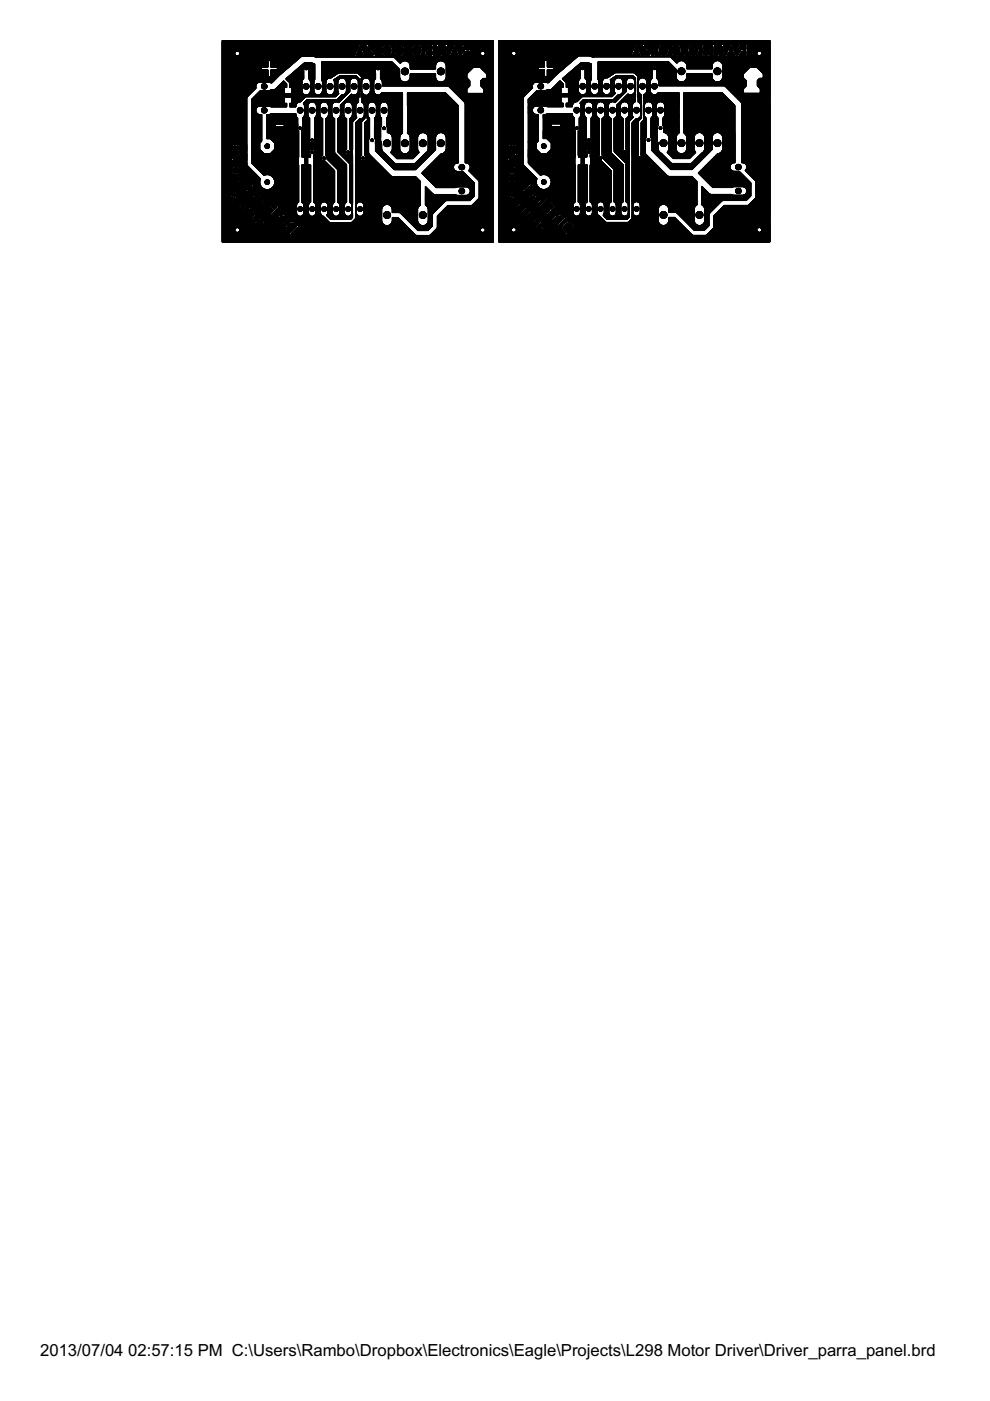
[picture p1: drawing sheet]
<svg xmlns="http://www.w3.org/2000/svg" width="210mm" height="297mm" viewBox="0 0 210 297" stroke-linecap="round" stroke-linejoin="round" font-family="sans-serif">
<defs><g id="words">
<g font-size="4">
<text x="8.5" y="287.5">2013/07/04</text>
<text x="27.2" y="287.5">02:57:15 PM C:\Users\Rambo\Dropbox\Electronics\Eagle\Projects\L298 Motor Driver\Driver_parra_panel.brd</text>
</g>
</g></defs>
<g fill="#000" stroke="#000" stroke-width=".21">
<path d="M47.1 20h.7zM47.1 19.9l.7 .1zM47.1 19.9h.7zM47.1 19.8l.7 .1zM47.1 19.8h.7zM47.1 19.7l.7 .1zM47.1 19.7h.7zM47.1 19.6l.7 .1zM47.1 19.6h.7zM47.1 19.5l.7 .1zM47.1 19.5h.7zM47.1 19.4l.7 .1z"/>
<path d="M47.1 19.4h.7zM47.1 19.3l.7 .1zM47.1 19.3h.7zM47.1 19.2l.7 .1zM47.1 19.2h.7zM47.1 19.1l.7 .1zM47.1 19.1h.7zM47.1 19l.7 .1zM47.1 19h.7zM47.1 18.9l.7 .1zM47.1 18.9h.7zM47.1 18.8l.7 .1z"/>
<path d="M47.1 18.8h.7zM47.1 18.7l.7 .1zM47.1 18.7h.7zM47.1 18.6l.7 .1zM47.1 18.6h.7zM47.1 18.5l.7 .1zM47.1 18.5h.7zM47.1 18.4l.7 .1zM47.1 18.4h.7zM47.1 18.3l.7 .1zM47.1 18.3h.7zM47.1 18.2l.7 .1z"/>
<path d="M47.1 18.2h.7zM47.1 18.1l.7 .1zM47.1 18.1h.7zM47.1 18l.7 .1zM47.1 18h.7zM47.1 17.9l.7 .1zM47.1 17.9h.7zM47.1 17.8l.7 .1zM47.1 17.8h.7zM47.1 17.7l.7 .1zM47.1 17.7h.7zM47.1 17.6l.7 .1z"/>
<path d="M47.1 17.6h.7zM47.1 17.5l.7 .1zM47.1 17.5h.7zM47.1 17.4l.7 .1zM47.1 17.4h.7zM47.1 17.3l.7 .1zM47.1 17.3h.7zM47.1 17.2l.7 .1zM47.1 17.2h.7zM47.1 17.1l.7 .1zM47.1 17.1h.7zM47.1 17l.7 .1z"/>
<path d="M47.1 17h.7zM47.1 16.9l.7 .1zM47.1 16.9h.7zM47.1 16.8l.7 .1zM47.1 16.8h.7zM47.1 16.7l.7 .1zM47.1 16.7h.7zM47.1 16.6l.7 .1zM47.1 16.6h.7zM47.1 16.5l.7 .1zM47.1 16.5h.7zM47.1 16.4l.7 .1z"/>
<path d="M47.1 16.4h.7zM47.1 16.3l.7 .1zM47.1 16.3h.7zM47.1 16.2l.7 .1zM47.1 16.2h.7zM47.1 16.1l.7 .1zM47.1 16.1h.7zM47.1 16l.7 .1zM47.1 16h.7zM47.1 15.9l.7 .1zM47.1 15.9h.7zM47.1 15.8l.7 .1z"/>
<path d="M47.1 15.8h.7zM47.1 15.7l.7 .1zM47.1 15.7h.7zM47.1 15.6l.7 .1zM47.1 15.6h.7zM47.1 15.5l.7 .1zM47.1 15.5h.7zM47.1 15.4l.7 .1zM47.1 15.4h.7zM47.1 15.3l.7 .1zM47.1 15.3h.7zM47.1 15.2l.7 .1z"/>
<path d="M47.1 15.2h.7zM47.1 15.1l.7 .1zM47.1 15.1h.7zM47.1 15l.7 .1zM47.1 15h.7zM47.1 14.9l.7 .1zM47.1 14.9h.7zM47.1 14.8l.7 .1zM47.1 14.8h.7zM47.1 14.7l.7 .1zM47.1 14.7h.7zM47.1 14.6l.7 .1z"/>
<path d="M47.1 14.6h.7zM47.1 14.5l.7 .1zM47.1 14.5h.7zM47.1 14.4l.7 .1zM47.1 14.4h.7zM47.1 14.3l.7 .1zM47.1 14.3h.7zM47.1 14.2l.7 .1zM47.1 14.2h.7zM47.1 14.1l.7 .1zM47.1 14.1h.7zM47.1 14l.7 .1z"/>
<path d="M47.1 14h.7zM47.1 13.9l.7 .1zM47.1 13.9h.7zM47.1 13.8l.7 .1zM47.1 13.8h.7zM47.1 13.7l.7 .1zM47.1 13.7h.7zM47.1 13.6l.7 .1zM47.1 13.6h.7zM47.1 13.5l.7 .1zM47.1 13.5h.7zM47.1 13.4l.7 .1z"/>
<path d="M47.1 13.4h.7zM47.1 13.3l.7 .1zM47.1 13.3h.7zM47.1 13.2l.7 .1zM47.1 13.2h.7zM47.1 13.1l.7 .1zM47.1 13.1h.7zM47.1 13l.7 .1zM47.1 13h.7zM47.1 12.9l.7 .1zM47.1 12.9h.7zM47.1 12.8l.7 .1z"/>
<path d="M47.1 12.8h.7zM47.1 12.7l.7 .1zM47.1 12.7h.7zM47.1 12.6l.7 .1zM47.1 12.6h.7zM47.1 12.5l.7 .1zM47.1 12.5h.7zM47.1 12.4l.7 .1zM47.1 12.4h.7zM47.1 12.3l.7 .1zM47.1 12.3h.7zM47.1 12.2l.7 .1z"/>
<path d="M47.1 12.2h.7zM47.1 12.1l.7 .1zM47.1 12.1h.7zM47.1 12l.7 .1zM47.1 12h.7zM47.1 11.9l.7 .1zM47.1 11.9h.7zM47.1 11.8l.7 .1zM47.1 11.8h.7zM47.1 11.7l.7 .1zM47.1 11.7h.7zM47.1 11.6l.7 .1z"/>
<path d="M47.1 11.6h.7zM47.1 11.5l.7 .1zM47.1 11.5h.7zM47.1 11.4l.7 .1zM47.1 11.4h.7zM47.1 11.3l.7 .1zM47.1 11.3h.7zM47.1 11.2l.7 .1zM47.1 11.2h.7zM47.1 11.1l.7 .1zM47.1 11.1h.7zM47.1 11l.7 .1z"/>
<path d="M47.1 11h.7zM47.1 10.9l.7 .1zM47.1 10.9h.7zM47.1 10.8l.7 .1zM47.1 10.8h.7zM47.1 10.7l.7 .1zM47.1 10.7h.7zM47.1 10.6l.7 .1zM47.1 10.6h.7zM47.1 10.5l.7 .1zM47.1 10.5h.7zM47.1 10.4l.7 .1z"/>
<path d="M47.1 10.4h.7zM47.1 10.3l.7 .1zM47.1 10.3h.7zM47.1 10.2l.7 .1zM47.1 10.2h.7zM47.1 10.1l.7 .1zM47.1 10.1h.7zM47.1 10l.7 .1zM47.1 10h.7zM47.1 9.9l.7 .1zM47.1 9.9h.7zM47.1 9.8l.7 .1z"/>
<path d="M47.1 9.8h.7zM47.1 9.7l.7 .1zM47.1 9.7h.7zM47.1 9.6l.7 .1zM47.1 9.6h.7zM47.1 9.5l.7 .1zM47.1 9.5h.7zM47.1 9.4l.7 .1zM47.1 9.4h.7zM47.1 9.3l.7 .1zM47.1 9.3h.7zM47.1 9.2l.7 .1z"/>
<path d="M47.1 9.2h.7zM47.1 9.1l.7 .1zM47.1 9.1h.7zM47.1 9l.7 .1zM47.1 9h.7zM47.1 8.9l.7 .1zM47.1 8.9h.7zM47.1 8.8l.7 .1zM47.1 8.8h.7zM47.1 8.8h57.5zM47.1 8.7l57.5 .1zM47.1 8.7h57.5z"/>
<path d="M47.1 8.6l57.5 .1zM47.1 8.6h57.5zM47.8 19.9l5.2 .1zM47.8 19.8h5.3zM47.8 19.7h5.5zM47.8 19.5l5.6 .1zM47.8 19.4l5.7 .1zM47.8 19.3h5.9zM47.8 19.2h6zM47.8 19l6.1 .1zM47.8 18.9h6.2zM47.8 18.8h6.4z"/>
<path d="M47.8 18.6l6.5 .1zM47.8 18.6h6.5zM47.8 18l6.5 .1zM47.8 18h6.5zM47.8 17.8h6.6zM47.8 17.6l6.7 .1zM47.8 17.5l6.9 .1zM47.8 17.5h7zM47.8 17.4h10zM47.8 17.3h10.1zM47.8 17.2l10.2 .1zM47.8 17.2h10.2z"/>
<path d="M47.8 17.1h10.3zM47.8 17l10.3 .1zM47.8 17h10.4zM47.8 16.9l10.5 .1zM47.8 16.8l10.6 .1zM47.8 16.8h10.6zM47.8 16.7h10.7zM47.8 16.5l10.9 .1zM47.8 16.4h11zM47.8 16.3h11.1zM47.8 14.8h7.6zM47.8 14.7l7.6 .1z"/>
<path d="M47.8 14.7h7.6zM47.8 14.6l7.6 .1zM47.8 14.6h7.6zM47.8 14.5l7.6 .1zM47.8 14.5h7.6zM47.8 14.4l7.6 .1zM47.8 14.4h7.6zM47.8 14.3l7.6 .1zM47.8 14.3h7.6zM47.8 14.2l7.6 .1zM47.8 12.9h2.2zM47.8 12.8h1.9z"/>
<path d="M47.8 12.7h1.7zM47.8 12.6h1.5zM47.8 12.5h1.4zM47.8 12.4h1.3zM47.8 12.2h1.2zM47.8 11.9l1 .1zM47.8 11.5h.9zM47.8 11.4l.9 .1zM47.8 11.4h.9zM47.8 11.3l.9 .1zM47.8 11.3h.9zM47.8 11.2l.9 .1z"/>
<path d="M47.8 11.2h.9zM47.8 11.1l.9 .1zM47.8 10.7l1 .1zM47.8 10.7h1zM47.8 10.5h1.2zM47.8 10.3h1.3zM47.8 10.1l1.4 .1zM47.8 10.1h1.5zM47.8 9.9l1.7 .1zM47.8 9.8l1.9 .1zM47.8 9.7l2.2 .1zM47.8 9.6h28.3z"/>
<path d="M47.8 9.5l28.3 .1zM47.8 20h5.2zM47.8 19.9h5.2zM47.8 19.9h5.3zM47.8 19.8l5.3 .1zM47.8 19.8h5.4zM47.8 19.7l5.4 .1zM47.8 19.7h5.4zM47.8 19.6l5.5 .1zM47.8 19.6h5.5zM47.8 19.6h5.6zM47.8 19.5h5.7z"/>
<path d="M47.8 19.4h5.8zM47.8 19.3l5.8 .1zM47.8 19.3h5.8zM47.8 19.2l5.9 .1zM47.8 19.2h5.9zM47.8 19.1l6 .1zM47.8 19.1h6zM47.8 19h6.1zM47.8 19h6.2zM47.8 18.9l6.2 .1zM47.8 18.9h6.3zM47.8 18.8l6.3 .1z"/>
<path d="M47.8 18.8h6.3zM47.8 18.7l6.4 .1zM47.8 18.7h6.4zM47.8 18.7h6.5zM47.8 18.5l6.5 .1zM47.8 18.5h6.5zM47.8 18.4l6.5 .1zM47.8 18.4l6.4 .1zM47.8 18.4h6.4zM47.8 18.3l6.4 .1zM47.8 18.3h6.4zM47.8 18.2l6.4 .1z"/>
<path d="M47.8 18.2h6.4zM47.8 18.1l6.5 .1zM47.8 18.1h6.5zM47.8 17.9l6.5 .1zM47.8 17.9h6.5zM47.8 17.9h6.6zM47.8 17.8l6.6 .1zM47.8 17.7l6.6 .1zM47.8 17.7h6.7zM47.8 17.6h6.8zM47.8 17.5l6.8 .1zM47.8 17.5h6.9z"/>
<path d="M47.8 17.4l7.1 .1zM47.8 17.4h7.2zM47.8 17.3l10.1 .1zM47.8 17.3h10.2zM47.8 17.1l10.2 .1zM47.8 17.1l10.3 .1zM47.8 17l10.4 .1zM47.8 17h10.5zM47.8 16.9h10.5zM47.8 16.7l10.7 .1zM47.8 16.6l10.7 .1zM47.8 16.6l10.8 .1z"/>
<path d="M47.8 16.6h10.8zM47.8 16.5h10.9zM47.8 16.4l11 .1zM47.8 16.3l11 .1zM47.8 16.3l11.1 .1zM47.8 16.2l11.2 .1zM47.8 16.2h9zM47.8 16.1l9 .1zM47.8 16.1h9zM47.8 16l9 .1zM47.8 16h9zM47.8 15.9l9 .1z"/>
<path d="M47.8 15.9h9zM47.8 15.8l9 .1zM47.8 15.8h9zM47.8 15.7l9 .1zM47.8 15.7h9zM47.8 15.6l9 .1zM47.8 15.6h9zM47.8 15.5l9 .1zM47.8 15.5h9zM47.8 15.4l9 .1zM47.8 15.4h9zM47.8 15.3l9 .1z"/>
<path d="M47.8 15.3h9zM47.8 15.2l9 .1zM47.8 15.2h9zM47.8 15.1l9 .1zM47.8 15.1h9zM47.8 15l9 .1zM47.8 15h9zM47.8 14.9l9 .1zM47.8 14.9h9zM47.8 14.8l9 .1zM47.8 14.2h9zM47.8 14.1l9 .1z"/>
<path d="M47.8 14.1h9zM47.8 14l9 .1zM47.8 14h9zM47.8 13.9l9 .1zM47.8 13.9h9zM47.8 13.8l9 .1zM47.8 13.8h9zM47.8 13.7l9 .1zM47.8 13.7h9zM47.8 13.6l9 .1zM47.8 13.6h9zM47.8 13.5l9 .1z"/>
<path d="M47.8 13.5h9zM47.8 13.4l9 .1zM47.8 13.4h9zM47.8 13.3l9 .1zM47.8 13.3h9zM47.8 13.2l9 .1zM47.8 13.2h9zM47.8 13.1l9 .1zM47.8 13.1h9zM47.8 13l9 .1zM47.8 13h9zM47.8 12.9l9 .1z"/>
<path d="M47.8 12.9l2.3 .1zM47.8 12.9h2.1zM47.8 12.8l2 .1zM47.8 12.8h1.8zM47.8 12.7l1.8 .1zM47.8 12.7h1.6zM47.8 12.6l1.6 .1zM47.8 12.5l1.5 .1zM47.8 12.5l1.4 .1zM47.8 12.4l1.4 .1zM47.8 12.4l1.3 .1zM47.8 12.3l1.3 .1z"/>
<path d="M47.8 12.3h1.3zM47.8 12.3h1.2zM47.8 12.2l1.2 .1zM47.8 12.1l1.1 .1zM47.8 12.1h1.1zM47.8 12l1.1 .1zM47.8 12h1.1zM47.8 11.9h1zM47.8 11.8l1 .1zM47.8 11.8h1zM47.8 11.7l1 .1zM47.8 11.7h1z"/>
<path d="M47.8 11.6l.9 .1zM47.8 11.6h.9zM47.8 11.5l.9 .1zM47.8 11.1h.9zM47.8 11l.9 .1zM47.8 11h.9zM47.8 11h1zM47.8 10.9l1 .1zM47.8 10.9h1zM47.8 10.8l1 .1zM47.8 10.8h1zM47.8 10.6l1.1 .1z"/>
<path d="M47.8 10.6h1.1zM47.8 10.5l1.1 .1zM47.8 10.5h1.1zM47.8 10.4l1.2 .1zM47.8 10.4h1.2zM47.8 10.3l1.3 .1zM47.8 10.2l1.3 .1zM47.8 10.2h1.3zM47.8 10.2h1.4zM47.8 10l1.6 .1zM47.8 10h1.6zM47.8 9.9h1.8z"/>
<path d="M47.8 9.8h2zM47.8 9.8h2.1zM47.8 9.7l2.3 .1zM47.8 9.7h28.2zM47.8 9.6l28.2 .1zM47.8 9.5h28.3zM47.8 9.4l28.3 .1zM47.8 9.4h33.9zM47.8 9.4h34.1zM47.8 9.3l56.8 .1zM47.8 9.3h56.8zM47.8 9.2l56.8 .1z"/>
<path d="M47.8 9.2h56.8zM47.8 9.1l56.8 .1zM47.8 9.1h56.8zM47.8 9l56.8 .1zM47.8 9h56.8zM47.8 8.9l56.8 .1zM47.8 8.9h56.8zM47.8 8.8l56.8 .1zM48.7 11.5h.6zM48.7 11.4l.6 .1zM48.7 11.4h.6zM48.7 11.3l.6 .1z"/>
<path d="M48.7 11.3h.6zM48.7 11.2l.6 .1zM48.7 11.2h.6zM48.7 11.1l.6 .1zM48.7 11.6l.6 .1zM48.7 11.6h.6zM48.7 11.5l.6 .1zM48.7 11.1h.6zM48.7 11l.6 .1zM48.7 11h.6zM48.8 11.7h.6zM48.8 11.6l.6 .1z"/>
<path d="M48.8 11.5l.5 .1zM48.8 11.1l.5 .1zM48.8 11h.6zM48.8 10.9l.6 .1zM48.8 11.7l.6 .1zM48.8 10.9h.6zM48.8 11.8l.6 .1zM48.8 11.8h.6zM48.8 10.8l.6 .1zM48.8 10.8h.6zM48.8 11.9h.7zM48.8 10.8h.7z"/>
<path d="M48.8 10.7l.7 .1zM48.9 11.9l.6 .1zM48.9 10.7l.6 .1zM48.9 10.7h.6zM48.9 12h.7zM48.9 10.6l.7 .1zM48.9 12l.7 .1zM48.9 10.6h.7zM48.9 12.1h.8zM48.9 10.5l.8 .1zM49 12.1l.8 .1zM49 12.1l.7 .1z"/>
<path d="M49 10.5h.7zM49 10.5h.8zM49 12.2h.8zM49 12.2l.9 .1zM49 10.4l.8 .1zM49 10.4h.9zM49 12.3h.9zM49.1 12.3h.9zM49.1 10.4h.9zM49.1 12.3l1.2 .1zM49.1 12.3h1zM49.1 10.3l1 .1z"/>
<path d="M49.1 10.3h1.2zM49.1 12.4h2.4zM49.1 10.2l2.4 .1zM49.2 12.4l2.2 .1zM49.2 10.2h2.2zM49.2 12.5h2.2zM49.2 10.1l2.2 .1zM49.3 12.5l2.1 .1zM49.3 10.1l2.1 .1zM49.3 10.1h2.1zM49.3 12.6h2zM49.3 10.1h2z"/>
<path d="M49.4 12.6h1.9zM49.4 11.5l.4 .1zM49.4 11.5h.4zM49.4 11.4l.4 .1zM49.4 11.4h.4zM49.4 11.3l.4 .1zM49.4 11.3h.4zM49.4 11.2l.4 .1zM49.4 11.2h.4zM49.4 11.1l.4 .1zM49.4 10.1h1.9zM49.4 12.6l1.8 .1z"/>
<path d="M49.4 11.6l.5 .1zM49.4 11.6h.4zM49.4 11.1h.4zM49.4 11l.4 .1zM49.4 11h.5zM49.4 10l1.8 .1zM49.4 11.7h.6zM49.4 11.6h.5zM49.4 11l.5 .1zM49.4 11h.6zM49.4 10.9l.6 .1zM49.4 11.7l.6 .1z"/>
<path d="M49.4 10.9h.6zM49.4 10h1.8zM49.5 12.7h1.7zM49.5 11.8h.6zM49.5 10.9h.6zM49.5 10h1.7zM49.5 11.8l.8 .1zM49.5 11.8h.7zM49.5 10.8l.7 .1zM49.5 10.8h.8zM49.5 12.7h1.6zM49.5 11.9h.8z"/>
<path d="M49.5 9.9l1.6 .1zM49.6 11.9h.7zM49.6 10.7l.7 .1zM49.6 12.7h1.5zM49.6 11.9l.7 .1zM49.6 9.9l1.5 .1zM49.6 10.7h.7zM49.6 12.7l1.4 .1zM49.6 12h.7zM49.6 10.6l.7 .1zM49.6 9.9h1.4zM49.7 12.8h1.3z"/>
<path d="M49.7 9.9h1.3zM49.7 12l.6 .1zM49.7 10.6h.6zM49.7 12.8h1.2zM49.7 12.1h.6zM49.7 10.5l.6 .1zM49.7 9.8l1.2 .1zM49.8 12.8h1zM49.8 9.8l1 .1zM49.8 12.1l.5 .1zM49.8 10.5h.5zM49.9 12.8l.9 .1z"/>
<path d="M49.9 10.5h.4zM49.9 9.8h.9zM49.9 12.2h.4zM50 12.2h.3zM50 10.4l.3 .1zM50 12.9h.7zM50 9.8h.7zM50 12.2l.3 .1zM50 10.4h.3zM50.1 12.3h.2zM50.1 10.4h.2zM50.1 12.9h.4z"/>
<path d="M50.1 9.7l.4 .1zM50.3 12.2h.4zM50.3 12.1h.6zM50.3 12h.7zM50.3 11.9h.8zM50.3 10.8h.8zM50.3 10.6l.7 .1zM50.3 12.3l1.3 .1zM50.3 12.3h.2zM50.3 12.2l.3 .1zM50.3 12.1l.5 .1zM50.3 12l.6 .1z"/>
<path d="M50.3 12l.7 .1zM50.3 11.9l.8 .1zM50.3 11.8l.8 .1zM50.3 10.7l.8 .1zM50.3 10.7h.8zM50.3 10.6h.7zM50.3 10.6h.6zM50.3 10.5l.6 .1zM50.3 10.5h.5zM50.3 10.4l.4 .1zM50.3 10.4h.3zM50.3 10.4h.2z"/>
<path d="M50.3 10.3h1.3zM50.3 10.3h1.2zM50.5 11.8h.7zM50.5 10.8l.7 .1zM50.5 12.9l6.3 .1zM50.5 9.7l25.5 .1zM50.5 12.3h1zM50.5 10.9h.7zM50.5 10.3l1 .1zM50.6 11.7l.6 .1zM50.6 10.9h.6zM50.6 12.3h1z"/>
<path d="M50.6 10.4h1zM50.7 12.9h6.1zM50.7 11.7h.5zM50.7 10.9l.5 .1zM50.7 9.7l25.3 .1zM50.7 12.3h.9zM50.7 11h.5zM50.7 11.6l.5 .1zM50.7 10.4h.9zM50.8 12.9h6zM50.8 9.8h25.2zM50.8 12.2l.8 .1z"/>
<path d="M50.8 11.6h.4zM50.8 11.5l.4 .1zM50.8 11.1h.4zM50.8 11l.4 .1zM50.8 10.4h.8zM50.8 11.5l.5 .1zM50.8 11.5h.5zM50.8 11.2h.5zM50.8 11.1l.5 .1zM50.8 12.2h.8zM50.8 10.4l.8 .1zM50.8 12.8l6 .1z"/>
<path d="M50.8 11.4l.5 .1zM50.8 11.4h.5zM50.8 11.3l.5 .1zM50.8 11.3h.5zM50.8 11.2l.5 .1zM50.8 10.5h.8zM50.8 9.8h25.1zM50.9 12.1l.8 .1zM50.9 10.5h.8zM50.9 12.8h12zM50.9 9.8l25 .1zM51 12.8h11.9z"/>
<path d="M51 12.1h.7zM51 10.5l.7 .1zM51 12l.7 .1zM51 10.6h.7zM51 9.9h24.9zM51 12.8h12zM51.1 12.7l11.9 .1zM51.1 12l.6 .1zM51.1 10.6h.6zM51.1 12h.7zM51.1 10.6l.7 .1zM51.1 9.9h24.8z"/>
<path d="M51.1 12.7h11.9zM51.1 11.9l.7 .1zM51.1 10.7l.7 .1zM51.1 10.7h.7zM51.1 9.9l24.8 .1zM51.1 11.9h.7zM51.2 12.7h11.9zM51.2 11.9h.6zM51.2 10.8h.6zM51.2 9.9l24.7 .1zM51.2 10h24.7zM51.2 11.8l.6 .1z"/>
<path d="M51.2 11.8h.6zM51.2 10.9h.6zM51.2 10.8l.6 .1zM51.2 12.6l11.9 .1zM51.2 11.7l.6 .1zM51.2 11.7h.6zM51.3 12.6l11.9 .1zM51.3 11.7h.6zM51.3 11h.6zM51.3 10.9l.6 .1zM51.3 10l24.6 .1zM51.3 12.6h11.9z"/>
<path d="M51.3 11.6l.6 .1zM51.3 11.6h.6zM51.3 11.5l.6 .1zM51.3 11.1h.6zM51.3 11l.6 .1zM51.3 10.1h24.5zM51.3 11.5h.6zM51.3 11.4l.6 .1zM51.3 11.4h.6zM51.3 11.3l.6 .1zM51.3 11.3h.6zM51.3 11.2l.6 .1z"/>
<path d="M51.3 11.2h.6zM51.3 11.1l.6 .1zM51.4 12.6h11.8zM51.4 11.3h.5zM51.4 10.1h24.4zM51.4 12.5l11.8 .1zM51.4 10.1l24.4 .1zM51.4 12.5h11.9zM51.4 12.4l11.9 .1zM51.5 12.4l11.9 .1zM51.5 10.2h24.3zM51.5 12.4h11.9z"/>
<path d="M51.5 10.2l24.3 .1zM51.5 10.3h24.3zM51.6 12.3l11.9 .1zM51.6 12.3h11.9zM51.6 10.3l24.1 .1zM51.6 10.3h24.1zM51.6 10.4h24.1zM51.6 12.3h12zM51.6 12.2l12 .1zM51.6 10.4l24.1 .1zM51.7 12.2h11.9zM51.7 12.1l12 .1z"/>
<path d="M51.7 10.5h24zM51.7 12.1h12zM51.7 12.1h12.1zM51.7 10.5l23.9 .1zM51.8 12l12 .1zM51.8 10.6h23.8zM51.8 12h12.1zM51.8 10.6l23.8 .1zM51.8 11.9l12.1 .1zM51.8 11.9l12.2 .1zM51.8 10.7l23.8 .1zM51.8 10.7h23.8z"/>
<path d="M51.8 11.9h12.3zM51.8 11.9h23.3zM51.8 10.8h23.8zM51.8 11.9h12.2zM51.8 10.8h23.7zM51.9 11.8l23.2 .1zM51.9 11.8h23.2zM51.9 11.7h23.3zM51.9 10.9h23.6zM51.9 10.8l23.6 .1zM51.9 11.7l23.3 .1zM51.9 11h23.6z"/>
<path d="M51.9 10.9l23.6 .1zM51.9 11.6l23.3 .1zM51.9 11.6h23.3zM51.9 11.5l23.3 .1zM51.9 11.1l23.5 .1zM51.9 11.1h23.5zM51.9 11l23.5 .1zM51.9 11.5h23.3zM51.9 11.4l23.4 .1zM51.9 11.4h23.4zM51.9 11.3h23.4zM51.9 11.3h23.5z"/>
<path d="M51.9 11.2l23.5 .1zM51.9 11.2h23.5zM51.9 11.3l23.4 .1zM54.4 20h10.1zM54.4 20h10zM54.5 19.9l9.9 .1zM54.5 19.9h9.8zM54.5 19.9h5.8zM54.6 19.8l5.7 .1zM54.6 19.8h5.7zM54.7 19.7l5.6 .1zM54.7 19.7h5.6z"/>
<path d="M54.8 19.7h5.5zM54.8 19.6l5.5 .1zM54.8 19.6h5.5zM54.9 19.5l5.4 .1zM54.9 19.5h5.4zM55 19.4l5.3 .1zM55 19.4h5.3zM55.1 19.4h5.2zM55.1 19.3l5.2 .1zM55.1 19.3h5.2zM55.2 19.2l5.1 .1zM55.2 19.2h5.1z"/>
<path d="M55.4 18.4h1.2zM55.4 18.3l1.2 .1zM55.4 18.3h1.2zM55.4 18.2l1.2 .1zM55.4 18.2h1.2zM55.5 18.5h1.1zM55.5 18.4l1.1 .1zM55.5 18.2h1.1zM55.5 18.1l1.1 .1zM55.5 18.5l1.1 .1zM55.5 18.1h1.1zM55.5 18.6h1.1z"/>
<path d="M55.5 18l1.1 .1zM55.5 18.6l1 .1zM55.5 18.6h1zM55.5 18h1zM55.6 18.6l.9 .1zM55.6 17.9l.9 .1zM55.6 18.7h.9zM55.6 17.9h.9zM55.6 18.7l.8 .1zM55.6 17.9h.8zM55.7 18.8h.7zM55.7 17.8l.7 .1z"/>
<path d="M55.7 18.8h.6zM55.7 17.8h.6zM55.8 18.8h.5zM55.8 17.8h.5zM55.8 18.8l.4 .1zM55.8 17.8h.4zM55.9 18.9h.2zM55.9 17.7l.2 .1zM57 19.2h3.3zM57.1 17.4h.7zM57.2 19.2h3.1zM57.2 17.4l.6 .1z"/>
<path d="M57.2 19.1l3.1 .1zM57.3 17.5h.4zM57.3 19.1l3 .1zM57.4 19.1h2.9zM57.4 17.5h.3zM57.4 19l2.9 .1zM57.4 17.5l.3 .1zM57.4 16.2h1.6zM57.4 16.1l1.7 .1zM57.4 16.1h1.7zM57.4 16h1.8zM57.4 15.9l1.9 .1z"/>
<path d="M57.4 15.9h1.9zM57.4 15.9h2zM57.4 15.8h2zM57.4 15.7l2.1 .1zM57.4 15.7h2.1zM57.4 15.6l2.2 .1zM57.4 15.6h2.2zM57.4 15.6h2.3zM57.4 15.5l2.3 .1zM57.4 15.5h2.4zM57.4 15.4l2.5 .1zM57.4 15.4h2.5z"/>
<path d="M57.4 15.3l2.5 .1zM57.4 15.3l2.6 .1zM57.4 15.3h2.6zM57.4 15.2l2.7 .1zM57.4 15.2h2.8zM57.4 15.1l2.8 .1zM57.4 15.1h2.8zM57.4 15l2.9 .1zM57.4 15h3zM57.4 14.9l3 .1zM57.4 14.9h3.1zM57.4 14.8l3.1 .1z"/>
<path d="M57.4 14.2h3.9zM57.4 14.1l4 .1zM57.4 14.1h4zM57.4 14l4.1 .1zM57.4 14h4.2zM57.4 13.9l4.2 .1zM57.4 13.9h4.2zM57.4 13.8l4.3 .1zM57.4 13.8h4.4zM57.4 13.7h4.4zM57.4 13.7h4.5zM57.4 13.6h4.6z"/>
<path d="M57.4 13.5h4.7zM57.4 13.4l4.8 .1zM57.4 13.4h4.9zM57.4 13.3l4.9 .1zM57.4 13.3h5zM57.4 13.2l5 .1zM57.4 13.2h5.1zM57.4 13.1l5.1 .1zM57.4 13.1h5.2zM57.4 13l5.3 .1zM57.4 13h5.3zM57.4 12.9l5.3 .1z"/>
<path d="M57.4 12.9h5.4zM57.4 12.8l5.5 .1zM57.4 17.5l.2 .1zM57.4 16l1.8 .1zM57.4 15.8l2 .1zM57.4 15.2l2.6 .1zM57.4 15.2h2.7zM57.4 15.1h2.9zM57.4 14.8l3.2 .1zM57.4 13.9h4.3zM57.4 13.7l4.4 .1zM57.4 13.6l4.6 .1z"/>
<path d="M57.4 13.5l4.6 .1zM57.4 13.5l4.7 .1zM57.4 13.4h4.8zM57.4 13.3h4.9zM57.4 12.9l5.4 .1zM58.1 19h2.2zM58.2 18.9l2.1 .1zM58.3 18.9l2 .1zM58.3 18.9h2zM58.4 18.9h1.9zM58.4 18.8l1.9 .1zM58.4 18.8h1.9z"/>
<path d="M58.5 18.8h1.8zM58.5 18.7l1.8 .1zM58.6 18.7h1.7zM58.6 18.6l1.7 .1zM58.7 18.6h1.6zM58.7 18.5l1.6 .1zM58.7 18.5l2.1 .1zM58.8 18.5h2zM58.8 18.4l2 .1zM58.8 14.8h1.8zM58.8 14.7l1.9 .1zM58.8 14.7h1.9z"/>
<path d="M58.8 14.6h2zM58.8 14.6h2.1zM58.8 14.5l2.1 .1zM58.8 14.5h2.2zM58.8 14.4l2.2 .1zM58.8 14.4h2.3zM58.8 14.3l2.3 .1zM58.8 14.3h2.4zM58.8 14.2l2.5 .1zM58.8 14.6l2 .1zM58.8 14.5h2.1zM58.8 14.3l2.4 .1z"/>
<path d="M58.8 18.4h2zM58.9 18.4h1.9zM58.9 18.3l1.9 .1zM59 18.3h1.8zM59 18.2l1.8 .1zM59.1 18.2l1.7 .1zM59.1 18.2h1.7zM59.1 18.1l1.7 .1zM59.2 18.1h1.6zM59.2 18l1.6 .1zM59.3 18h1.5zM59.3 17.9l1.5 .1z"/>
<path d="M59.4 17.9h1.4zM59.4 17.8l1.4 .1zM59.4 17.8h1.4zM59.5 17.8h1.3zM59.5 17.7l1.2 .1zM59.6 17.7h1.1zM59.6 17.6l1 .1zM59.7 17.6h.9zM59.7 17.5l.9 .1zM59.7 17.5l.8 .1zM59.8 17.5h.7zM59.8 17.4l.6 .1z"/>
<path d="M59.9 17.4h.5zM59.9 17.3l.4 .1zM60 17.3h.3zM60 17.2l.2 .1zM60.6 16.7l3.7 .1zM60.6 16.7h3.8zM60.7 16.8h3.6zM60.7 16.6l3.7 .1zM60.7 16.8h3.5zM60.7 16.8l3.5 .1zM60.7 16.6h3.7zM60.8 16.9h3.4z"/>
<path d="M60.8 16.5l3.6 .1zM60.8 16.9l3.4 .1zM60.8 17h3.3zM60.8 16.5h3.6zM60.9 17h3.2zM60.9 16.5h3.5zM60.9 16.4l3.5 .1zM60.9 17l3.2 .1zM60.9 16.4h3.5zM61 17l3.1 .1zM61 16.4h3.4zM61 17.1h3.1z"/>
<path d="M61 17.1l3.1 .1zM61 16.3l3.4 .1zM61.1 17.2h2.9zM61.1 16.3h3.3zM61.1 17.2l3 .1zM61.1 16.2l3.3 .1zM61.2 17.3h2.8zM61.2 16.2l3.2 .1zM61.2 16.2h3.2zM61.2 17.3l2.8 .1zM61.3 17.4h2.7zM61.3 16.1l3.1 .1z"/>
<path d="M61.3 16.1h3.1zM61.3 17.4l2.7 .1zM61.3 17.5h2.7zM61.4 17.5h2.6zM61.4 16l3 .1zM61.4 17.5l2.6 .1zM61.4 16h3zM61.4 18.5l2.6 .1zM61.4 18.5h2.6zM61.4 18.4l2.6 .1zM61.4 18.4h2.6zM61.4 18.3l2.6 .1z"/>
<path d="M61.4 18.3h2.6zM61.4 18.2l2.6 .1zM61.4 18.2h2.6zM61.4 18.1l2.6 .1zM61.4 18.1h2.6zM61.4 18l2.6 .1zM61.4 18h2.6zM61.4 17.9l2.6 .1zM61.4 17.9h2.6zM61.4 17.8l2.6 .1zM61.4 17.8h2.6zM61.4 17.7l2.6 .1z"/>
<path d="M61.4 17.7h2.6zM61.4 17.6l2.6 .1zM61.4 17.6h2.6zM61.5 15.9l2.9 .1zM61.5 15.9h2.9zM61.6 15.9h2.8zM61.6 15.8l2.8 .1zM61.6 15.8h2.8zM61.7 15.7l2.7 .1zM61.8 15.7h2.6zM61.8 15.6l2.6 .1zM61.8 15.6h2.6z"/>
<path d="M61.9 19.8l2.4 .1zM61.9 19.8h2.3zM61.9 19.7h2.2zM61.9 19.6h2.2zM61.9 15.6h2.5zM61.9 19.9h2.4zM61.9 19.8l2.3 .1zM61.9 19.7l2.3 .1zM61.9 19.7h2.3zM61.9 19.6l2.2 .1zM61.9 19.5l2.2 .1zM61.9 19.5h2.2z"/>
<path d="M61.9 19.5h2.1zM61.9 19.4l2.1 .1zM61.9 19.4h2.1zM61.9 19.3l2.1 .1zM61.9 19.3h2.1zM61.9 19.2l2.1 .1zM61.9 19.2h2.1zM61.9 19.1l2.1 .1zM61.9 19.1h2.1zM61.9 19l2.1 .1zM61.9 19h2.1zM61.9 18.9l2.1 .1z"/>
<path d="M61.9 18.9h2.1zM61.9 18.8l2.1 .1zM61.9 18.8h2.1zM61.9 18.7l2.1 .1zM61.9 18.7h2.1zM61.9 18.6l2.1 .1zM61.9 18.6h2.1zM61.9 18.5l2.1 .1zM62 15.5l2.4 .1zM62 15.5h2.4zM62.1 15.4l2.3 .1zM62.1 15.4h2.3z"/>
<path d="M62.1 15.3l2.3 .1zM62.2 15.3l2.2 .1zM62.2 15.3h2.2zM62.3 15.3h2.1zM62.3 15.2l2.1 .1zM62.3 15.2h2.1zM62.4 15.2h2zM62.4 15.1l2 .1zM62.5 15.1h1.9zM62.5 15l1.9 .1zM62.6 15h1.8zM62.7 14.9l1.7 .1z"/>
<path d="M62.7 14.9h1.7zM62.7 14.8l1.7 .1zM62.8 14.8l1.6 .1zM62.8 14.8h1.6zM62.9 14.7l1.5 .1zM62.9 14.7h1.5zM63 14.7h1.4zM63 14.6l1.4 .1zM63 14.6h1.4zM63.1 14.6h1.3zM63.1 14.5l1.3 .1zM63.2 14.5l1.2 .1z"/>
<path d="M63.2 14.5h1.2zM63.2 14.4l1.2 .1zM63.3 14.4h1.1zM63.4 14.3l1 .1zM63.4 14.3h1zM63.5 14.2l.9 .1zM63.5 14.2h.9zM63.6 14.1l.8 .1zM63.6 14.1h.8zM63.7 14.1h.7zM63.7 14l.7 .1zM63.8 14h.6z"/>
<path d="M63.8 13.9l2.9 .1zM63.9 13.9h2.8zM63.9 13.8l2.8 .1zM64 13.8h2.7zM64.1 13.7l2.6 .1zM64.1 13.7h2.6zM64.2 13.6l2.5 .1zM64.2 13.6h2.5zM64.3 13.5l2.4 .1zM64.3 13.5h2.3zM64.3 18.4h1.2zM64.3 18.3l1.2 .1z"/>
<path d="M64.3 18.3h1.2zM64.3 18.2l1.2 .1zM64.3 18.2h1.2zM64.3 18.5h1.2zM64.3 18.4l1.2 .1zM64.3 18.1l1.2 .1zM64.3 18.1h1.2zM64.3 13.5h2.2zM64.4 18.5l1.1 .1zM64.4 18.1h1.1zM64.4 18l1.1 .1zM64.4 18.6h1z"/>
<path d="M64.4 18l1 .1zM64.4 18h1zM64.4 13.4l2.1 .1zM64.4 13.4l2 .1zM64.4 18.6l1 .1zM64.5 18.6l.9 .1zM64.5 17.9l.9 .1zM64.5 13.4h1.8zM64.5 18.7h.9zM64.5 17.9h.9zM64.5 18.7l.8 .1zM64.5 17.9h.8z"/>
<path d="M64.5 13.3l1.7 .1zM64.5 13.3l1.6 .1zM64.6 18.8h.7zM64.6 17.8l.7 .1zM64.6 17.8h.7zM64.6 18.8h.6zM64.6 17.8h.6zM64.6 14.6h.6zM64.6 14.5l.6 .1zM64.6 14.5h.6zM64.6 14.4l.6 .1zM64.6 18.8l.6 .1z"/>
<path d="M64.6 14.4h.6zM64.7 14.6l.5 .1zM64.7 14.3l.5 .1zM64.7 18.9h.4zM64.7 17.7l.4 .1zM64.7 14.7h.4zM64.7 14.3l.4 .1zM64.7 14.3h.4zM64.7 14.7l.4 .1zM64.8 14.7l.3 .1zM64.8 14.2l.3 .1zM64.8 18.9h.2z"/>
<path d="M64.8 17.7l.2 .1zM64.8 14.8h.2zM64.8 14.2h.2zM65.4 20h1.6zM65.4 16.7h1.3zM65.4 16.6l1.3 .1zM65.4 16.6h1.3zM65.4 16.5l1.3 .1zM65.4 16.5h1.3zM65.4 16.4l1.3 .1zM65.4 16.4h1.3zM65.4 16.3l1.3 .1z"/>
<path d="M65.4 16.3h1.3zM65.4 16.2l1.3 .1zM65.4 16.2h1.3zM65.4 16.1l1.3 .1zM65.4 16.1h1.3zM65.4 16l1.3 .1zM65.4 16h1.3zM65.4 15.9l1.3 .1zM65.4 15.9h1.3zM65.4 15.8l1.3 .1zM65.4 15.8h1.3zM65.4 15.7l1.3 .1z"/>
<path d="M65.4 15.7h1.3zM65.4 15.6l1.3 .1zM65.4 15.6h1.3zM65.4 15.5l1.3 .1zM65.4 15.5h1.3zM65.4 15.4l1.3 .1zM65.4 15.4h1.3zM65.4 15.3l1.3 .1zM65.4 15.3h1.3zM65.4 15.2l1.3 .1zM65.4 15.2h1.3zM65.4 15.1l1.3 .1z"/>
<path d="M65.4 15.1h1.3zM65.4 15l1.3 .1zM65.4 15h1.3zM65.4 14.9l1.3 .1zM65.4 14.9h1.3zM65.4 14.8l1.3 .1zM65.4 14.8h1.3zM65.4 14.7l1.3 .1zM65.4 14.7h1.3zM65.4 14.6l1.3 .1zM65.4 14.6h1.3zM65.4 14.5l1.3 .1z"/>
<path d="M65.4 14.5h1.3zM65.4 14.4l1.3 .1zM65.4 14.4h1.3zM65.4 14.3l1.3 .1zM65.4 14.3h1.3zM65.4 14.2l1.3 .1zM65.4 14.2h1.3zM65.4 14.1l1.3 .1zM65.4 14.1h1.3zM65.4 14l1.3 .1zM65.4 14h1.3zM65.4 19.9l1.5 .1z"/>
<path d="M65.5 19.9l1.4 .1zM65.5 16.7h1.2zM65.5 19.9h1.3zM65.5 16.7l1.2 .1zM65.6 16.8h1.1zM65.6 19.8l1.2 .1zM65.6 19.8h1.2zM65.6 16.8l1.1 .1zM65.6 19.7l1.1 .1zM65.6 16.9h1.1zM65.7 19.7h1zM65.7 16.9l1 .1z"/>
<path d="M65.7 16.9h1zM65.7 17h1zM65.7 19.6l1 .1zM65.7 19.6h.9zM65.7 19.5l.9 .1zM65.7 17.1h.9zM65.7 17l.9 .1zM65.8 19.5l.8 .1zM65.8 19.5h.8zM65.8 17.1l.8 .1zM65.8 17.1h.8zM65.8 19.4l.8 .1z"/>
<path d="M65.8 19.4h.8zM65.8 17.3h.8zM65.8 17.2l.8 .1zM65.8 17.2h.8zM65.8 19.3l.7 .1zM65.8 19.3h.7zM65.8 19.2l.7 .1zM65.8 19.2h.7zM65.8 19.1l.7 .1zM65.8 19.1h.7zM65.8 19l.7 .1zM65.8 19h.7z"/>
<path d="M65.8 18.9l.7 .1zM65.8 18.9h.7zM65.8 18.8l.7 .1zM65.8 18.8h.7zM65.8 18.7l.7 .1zM65.8 18.7h.7zM65.8 18.6l.7 .1zM65.8 18.6h.7zM65.8 18.5l.7 .1zM65.8 18.5h.7zM65.8 18.4l.7 .1zM65.8 18.4h.7z"/>
<path d="M65.8 18.3l.7 .1zM65.8 18.3h.7zM65.8 18.2l.7 .1zM65.8 18.2h.7zM65.8 18.1l.7 .1zM65.8 18.1h.7zM65.8 18l.7 .1zM65.8 18h.7zM65.8 17.9l.7 .1zM65.8 17.9h.7zM65.8 17.8l.7 .1zM65.8 17.8h.7z"/>
<path d="M65.8 17.7l.7 .1zM65.8 17.7h.7zM65.8 17.6l.7 .1zM65.8 17.6h.7zM65.8 17.5l.7 .1zM65.8 17.5h.7zM65.8 17.4l.7 .1zM65.8 17.4h.7zM65.8 17.3l.7 .1zM65.8 17.3h.7zM66.3 11.9h8.8zM66.4 11.9h8.7z"/>
<path d="M66.5 11.9l8.6 .1zM66.6 12h15.2zM66.7 12h15.3zM66.8 12l34.1 .1zM66.9 18.4h1.2zM66.9 18.3l1.2 .1zM66.9 18.3h1.2zM66.9 18.2l1.2 .1zM66.9 18.2h1.2zM66.9 12l34 .1zM66.9 18.5h1.1zM66.9 18.4l1.1 .1z"/>
<path d="M66.9 18.2h1.1zM66.9 18.1l1.1 .1zM66.9 18.1h1.1zM66.9 18.5l1.1 .1zM66.9 18l1.1 .1zM66.9 18.6h1.1zM66.9 18h1.1zM66.9 12.1h.5zM67 18.6l.9 .1zM67 18h.9zM67 17.9l.9 .1zM67 18.7h.9z"/>
<path d="M67 17.9h.9zM67 12.1h.3zM67 18.7l.9 .1zM67.1 12.1l.1 .1zM67.1 18.8h.7zM67.1 17.8l.7 .1zM67.1 17.8h.7zM67.2 18.8l.5 .1zM67.2 17.8h.5zM67.2 18.9h.5zM67.2 17.7l.5 .1zM67.4 18.9h.2z"/>
<path d="M67.4 17.7l.2 .1zM67.9 20h1.7zM67.9 20h1.6zM68 19.9l1.5 .1zM68 19.9l1.4 .1zM68 19.9h1.4zM68.1 19.9h1.3zM68.1 19.8l1.2 .1zM68.1 19.8h1.2zM68.2 19.8h1.1zM68.2 19.7l1.1 .1zM68.2 16.9h1.1z"/>
<path d="M68.2 16.8l1.1 .1zM68.2 16.8h1.1zM68.2 16.8h1.2zM68.2 16.7l1.2 .1zM68.2 16.7h1.2zM68.2 16.7h1.3zM68.2 16.6l1.3 .1zM68.2 16.6h1.4zM68.2 16.6h1.5zM68.2 16.5l1.5 .1zM68.2 16.5l1.7 .1zM68.2 16.5h2z"/>
<path d="M68.2 16.5h2.1zM68.2 16.4l2.1 .1zM68.2 16.4h2.1zM68.2 16.4h2.2zM68.2 16.3l2.2 .1zM68.2 16.3l2.3 .1zM68.2 16.3h2.3zM68.2 16.2l2.4 .1zM68.2 16.2h2.5zM68.2 16.1l2.6 .1zM68.2 16.1h2.6zM68.2 16.1h2.7z"/>
<path d="M68.2 16l2.7 .1zM68.2 16h2.7zM68.2 16h2.8zM68.2 15.9l2.9 .1zM68.2 15.9h2.9zM68.2 15.9h3zM68.2 15.8l3 .1zM68.2 15.8l3.1 .1zM68.2 15.8h3.1zM68.2 15.7l3.1 .1zM68.2 15.7l3.2 .1zM68.2 15.7h3.2z"/>
<path d="M68.2 15.6l3.3 .1zM68.2 15.6h3.4zM68.2 15.5l3.4 .1zM68.2 15.5h3.5zM68.2 15.5h3.6zM68.2 15.4l11.4 .1zM68.2 15.4h11.4zM68.2 15.3l11.4 .1zM68.2 15.3h11.4zM68.2 15.2l11.4 .1zM68.2 15.2h11.4zM68.2 15.1l11.4 .1z"/>
<path d="M68.2 15.1h11.4zM68.2 15l11.4 .1zM68.2 15h11.4zM68.2 14.9l11.4 .1zM68.2 14.9h11.4zM68.2 14.8l11.4 .1zM68.2 14.8h11.4zM68.2 14.7l11.4 .1zM68.2 14.7h11.4zM68.2 14.6l11.4 .1zM68.2 14.6h11.4zM68.2 14.5l11.4 .1z"/>
<path d="M68.2 14.5h11.4zM68.2 14.4l11.4 .1zM68.2 14.4h11.4zM68.2 14.3l11.4 .1zM68.2 14.3h11.4zM68.2 14.2l11.4 .1zM68.2 14.2h11.4zM68.2 14.1l11.4 .1zM68.2 14.1h11.4zM68.2 14l11.4 .1zM68.2 14h11.4zM68.2 13.9l15.8 .1z"/>
<path d="M68.2 13.9l15.7 .1zM68.2 13.9h15.7zM68.2 13.8l15.7 .1zM68.2 13.8l15.6 .1zM68.2 13.8h15.6zM68.2 13.7l15.6 .1zM68.2 13.7h15.5zM68.2 13.6l15.4 .1zM68.2 13.6h15.4zM68.2 13.5l15.3 .1zM68.2 13.5h15.3zM68.2 13.4l15.3 .1z"/>
<path d="M68.2 13.4l15.2 .1zM68.2 13.4h15.2zM68.2 13.3l15.2 .1zM68.2 13.3l15.1 .1zM68.2 13.3h15.1zM68.2 13.3h15zM68.2 13.2l15 .1zM68.2 13.2h15zM68.2 13.1l15 .1zM68.2 13.1l14.9 .1zM68.2 19.7h1.1zM68.2 16.9l1.1 .1z"/>
<path d="M68.2 19.7h1zM68.2 17h1zM68.3 19.6l.9 .1zM68.3 17h.9zM68.3 19.6h.9zM68.3 19.5l.8 .1zM68.3 17.1h.8zM68.3 17l.9 .1zM68.3 19.5l.9 .1zM68.3 19.5h.9zM68.3 17.1l.9 .1zM68.3 17.1h.9z"/>
<path d="M68.3 19.5h.8zM68.3 19.4l.8 .1zM68.3 19.4h.8zM68.3 17.3h.8zM68.3 17.2l.8 .1zM68.3 17.2h.8zM68.3 17.1l.8 .1zM68.4 19.3l.7 .1zM68.4 19.3h.7zM68.4 19.2l.7 .1zM68.4 19.2h.7zM68.4 19.1l.7 .1z"/>
<path d="M68.4 19.1h.7zM68.4 19l.7 .1zM68.4 19h.7zM68.4 18.9l.7 .1zM68.4 18.9h.7zM68.4 18.8l.7 .1zM68.4 18.8h.7zM68.4 18.7l.7 .1zM68.4 18.7h.7zM68.4 18.6l.7 .1zM68.4 18.6h.7zM68.4 18.5l.7 .1z"/>
<path d="M68.4 18.5h.7zM68.4 18.4l.7 .1zM68.4 18.4h.7zM68.4 18.3l.7 .1zM68.4 18.3h.7zM68.4 18.2l.7 .1zM68.4 18.2h.7zM68.4 18.1l.7 .1zM68.4 18.1h.7zM68.4 18l.7 .1zM68.4 18h.7zM68.4 17.9l.7 .1z"/>
<path d="M68.4 17.9h.7zM68.4 17.8l.7 .1zM68.4 17.8h.7zM68.4 17.7l.7 .1zM68.4 17.7h.7zM68.4 17.6l.7 .1zM68.4 17.6h.7zM68.4 17.5l.7 .1zM68.4 17.5h.7zM68.4 17.4l.7 .1zM68.4 17.4h.7zM68.4 17.3l.7 .1z"/>
<path d="M68.4 17.3h.7zM69.4 18.4h1.2zM69.4 18.3l1.2 .1zM69.4 18.3h1.2zM69.4 18.2l1.2 .1zM69.4 18.2h1.2zM69.4 18.5h1.2zM69.4 18.4l1.2 .1zM69.4 18.1l1.2 .1zM69.4 18.1h1.2zM69.4 18.5l1.1 .1zM69.4 18.1h1.1z"/>
<path d="M69.4 18l1.1 .1zM69.5 18.6h1zM69.5 18l1 .1zM69.5 18h1zM69.5 18.6l1 .1zM69.5 17.9l1 .1zM69.6 18.7h.8zM69.6 17.9h.8zM69.6 18.7l.8 .1zM69.6 18.8h.8zM69.6 17.8l.8 .1zM69.7 18.8h.6z"/>
<path d="M69.7 17.8h.6zM69.7 18.8l.6 .1zM69.8 18.9h.4zM69.8 17.7l.4 .1zM69.9 18.9h.2zM69.9 17.7l.2 .1zM70.4 20h1.3zM70.5 20h1.2zM70.5 19.9l1.2 .1zM70.6 19.9h1.2zM70.6 19.8l1.2 .1zM70.7 19.8l1.1 .1z"/>
<path d="M70.7 19.8h1.1zM70.7 19.7l1.1 .1zM70.7 19.7h1.1zM70.7 16.9l1.1 .1zM70.8 16.9h1zM70.8 19.7h1zM70.8 17h1zM70.8 19.6l.9 .1zM70.8 17h.9zM70.8 19.6h.9zM70.8 19.5l.9 .1zM70.8 17.1h.9z"/>
<path d="M70.8 17l.9 .1zM70.8 19.5h.9zM70.8 17.1l.9 .1zM70.8 16.8l1 .1zM70.9 19.5h.8zM70.9 19.4l.8 .1zM70.9 19.4h.8zM70.9 17.3h.8zM70.9 17.2l.8 .1zM70.9 17.2h.8zM70.9 17.1l.8 .1zM70.9 16.8l.9 .1z"/>
<path d="M70.9 19.3l.7 .1zM70.9 19.3h.7zM70.9 19.2l.7 .1zM70.9 19.2h.7zM70.9 19.1l.7 .1zM70.9 19.1h.7zM70.9 19l.7 .1zM70.9 19h.7zM70.9 18.9l.7 .1zM70.9 18.9h.7zM70.9 18.8l.7 .1zM70.9 18.8h.7z"/>
<path d="M70.9 18.7l.7 .1zM70.9 18.7h.7zM70.9 18.6l.7 .1zM70.9 18.6h.7zM70.9 18.5l.7 .1zM70.9 18.5h.7zM70.9 18.4l.7 .1zM70.9 18.4h.7zM70.9 18.3l.7 .1zM70.9 18.3h.7zM70.9 18.2l.7 .1zM70.9 18.2h.7z"/>
<path d="M70.9 18.1l.7 .1zM70.9 18.1h.7zM70.9 18l.7 .1zM70.9 18h.7zM70.9 17.9l.7 .1zM70.9 17.9h.7zM70.9 17.8l.7 .1zM70.9 17.8h.7zM70.9 17.7l.7 .1zM70.9 17.7h.7zM70.9 17.6l.7 .1zM70.9 17.6h.7z"/>
<path d="M70.9 17.5l.7 .1zM70.9 17.5h.7zM70.9 17.4l.7 .1zM70.9 17.4h.7zM70.9 17.3l.7 .1zM70.9 17.3h.7zM70.9 16.8h1zM71 16.8h.9zM71 16.7l.9 .1zM71.1 16.7h.9zM71.1 16.6l1 .1zM71.2 16.6l.9 .1z"/>
<path d="M71.2 16.6h1zM71.3 16.5l1 .1zM71.3 16.5l1.1 .1zM71.4 16.5h4.6zM71.5 16.4l4.4 .1zM71.5 16.4h4.4zM71.6 16.3l4.2 .1zM71.7 16.3h4.1zM71.8 16.2l3.9 .1zM71.8 16.2h3.9zM71.9 16.2h3.8zM71.9 16.1l3.7 .1z"/>
<path d="M71.9 18.4h1.2zM71.9 18.3l1.2 .1zM71.9 18.3h1.2zM71.9 18.2l1.2 .1zM71.9 18.2h1.2zM72 18.5h1.1zM72 18.4l1.1 .1zM72 18.2h1.1zM72 18.1l1.1 .1zM72 18.1h1.1zM72 18.5l1.1 .1zM72 18l1.1 .1z"/>
<path d="M72 16.1h3.6zM72 18.6h1.1zM72 18h1.1zM72.1 18.6l.9 .1zM72.1 18h.9zM72.1 17.9l.9 .1zM72.1 18.7h.9zM72.1 17.9h.9zM72.1 18.7l.9 .1zM72.2 18.8h.7zM72.2 17.8l.7 .1zM72.2 17.8h.7z"/>
<path d="M72.3 18.8l.5 .1zM72.3 17.8h.5zM72.3 18.9h.4zM72.3 17.7l.4 .1zM72.4 18.9h.2zM72.4 17.7l.2 .1zM72.7 16.5l2.2 .1zM72.8 16.5l2 .1zM72.9 16.6h1.8zM73 20h.6zM73 16.6l1.6 .1zM73.1 19.9l.5 .1z"/>
<path d="M73.1 16.7h1.4zM73.1 19.9h.6zM73.1 16.7l1.4 .1zM73.2 19.9h.5zM73.2 16.7l1.3 .1zM73.2 19.8l.5 .1zM73.2 16.8h1.2zM73.2 19.8h.6zM73.2 16.8l1.2 .1zM73.3 19.7l.5 .1zM73.3 16.9h1.1zM73.3 19.7h.5z"/>
<path d="M73.3 19.7h.6zM73.3 16.9l1 .1zM73.3 16.9h1zM73.3 19.6l.6 .1zM73.3 17h1zM73.3 19.5l.7 .1zM73.4 19.6h.6zM73.4 19.5l.6 .1zM73.4 17.1h.8zM73.4 17l.9 .1zM73.4 19.5h.7zM73.4 17.1l.8 .1z"/>
<path d="M73.4 19.4l.7 .1zM73.4 19.4h.8zM73.4 17.3h.8zM73.4 17.2l.8 .1zM73.4 17.2h.8zM73.4 19.3l.8 .1zM73.4 19.3h.8zM73.4 19.2l.8 .1zM73.4 19.2h.8zM73.4 19.1l.8 .1zM73.4 19.1h.8zM73.4 19l.8 .1z"/>
<path d="M73.4 19h.8zM73.4 18.9l.8 .1zM73.4 18.9h.8zM73.4 18.8l.8 .1zM73.4 18.8h.8zM73.4 18.7l.8 .1zM73.4 18.7h.8zM73.4 18.6l.8 .1zM73.4 18.6h.8zM73.4 18.5l.8 .1zM73.4 18.5h.8zM73.4 18.4l.8 .1z"/>
<path d="M73.4 18.4h.8zM73.4 18.3l.8 .1zM73.4 18.3h.8zM73.4 18.2l.8 .1zM73.4 18.2h.8zM73.4 18.1l.8 .1zM73.4 18.1h.8zM73.4 18l.8 .1zM73.4 18h.8zM73.4 17.9l.8 .1zM73.4 17.9h.8zM73.4 17.8l.8 .1z"/>
<path d="M73.4 17.8h.8zM73.4 17.7l.8 .1zM73.4 17.7h.8zM73.4 17.6l.8 .1zM73.4 17.6h.8zM73.4 17.5l.8 .1zM73.4 17.5h.8zM73.4 17.4l.8 .1zM73.4 17.4h.8zM73.4 17.3l.8 .1zM74.4 20h.2zM74.5 20h.1z"/>
<path d="M74.5 18.4h1.2zM74.5 18.3l1.2 .1zM74.5 18.3h1.2zM74.5 18.2l1.2 .1zM74.5 18.2h1.2zM74.5 18.5h1.1zM74.5 18.4l1.1 .1zM74.5 18.2h1.1zM74.5 18.1l1.1 .1zM74.5 18.1h1.1zM74.5 18.5l1.1 .1zM74.5 18l1.1 .1z"/>
<path d="M74.5 18.6h1.1zM74.5 18h1.1zM74.6 18.6l1 .1zM74.6 18h1zM74.6 18.6l.9 .1zM74.6 17.9l.9 .1zM74.6 18.7h.9zM74.6 17.9h.9zM74.7 18.7l.8 .1zM74.7 17.9h.8zM74.7 18.8h.7zM74.7 17.8l.7 .1z"/>
<path d="M74.7 17.8h.7zM74.8 18.8h.6zM74.8 17.8h.6zM74.8 18.8l.6 .1zM74.9 18.9h.4zM74.9 17.7l.4 .1zM75 18.9h.2zM75 17.7l.2 .1zM75.2 16.5l.8 .1zM75.3 16.5l.8 .1zM75.4 16.6h.7zM75.5 16.6h.6z"/>
<path d="M75.5 11.9l1.6 .1zM75.5 11.9h1.6zM75.5 11.8l1.6 .1zM75.5 20h.6zM75.5 16.6l.6 .1zM75.5 11.8h1.5zM75.5 11.7l1.5 .1zM75.6 11.7h1.4zM75.6 11.6l1.4 .1zM75.6 19.9l.5 .1zM75.6 16.7h.5zM75.6 11.6h1.4z"/>
<path d="M75.6 11.5l1.4 .1zM75.6 11.5l1.3 .1zM75.6 11.5h1.3zM75.6 19.9h.5zM75.6 11.4l1.3 .1zM75.7 16.7l.4 .1zM75.7 11.4l1.2 .1zM75.7 11.4h1.2zM75.7 19.9h.4zM75.7 11.3l1.2 .1zM75.7 11.3h1.2zM75.7 19.8l.4 .1z"/>
<path d="M75.7 16.8h.4zM75.7 19.8h.4zM75.7 11.2l1.1 .1zM75.7 11.2h1.1zM75.8 19.8h.3zM75.8 16.8l.3 .1zM75.8 15.5h3.8zM75.8 19.7l.3 .1zM75.8 16.9h.3zM75.8 19.7h.3zM75.8 16.9l.3 .1zM75.8 17h.3z"/>
<path d="M75.9 19.6l.2 .1zM75.9 17h.2zM75.9 15.5h3.7zM75.9 10.9h.8zM75.9 10.8h.8zM75.9 19.6h.2zM75.9 19.5l.2 .1zM75.9 17.1h.2zM75.9 17l.2 .1zM75.9 15.5l3.7 .1zM75.9 10.8l.8 .1zM75.9 19.5h.2z"/>
<path d="M75.9 17.1l.2 .1zM75.9 10.8h.7zM75.9 10.7l.7 .1zM75.9 19.4l.2 .1zM75.9 19.4h.2zM75.9 17.3h.2zM75.9 17.2l.2 .1zM75.9 17.2h.2zM75.9 15.6h3.7zM75.9 10.7h.7zM75.9 10.6l.7 .1zM76 19.3l.1 .1z"/>
<path d="M76 19.3h.1zM76 19.2l.1 .1zM76 19.2h.1zM76 19.1l.1 .1zM76 19.1h.1zM76 19l.1 .1zM76 19h.1zM76 18.9l.1 .1zM76 18.9h.1zM76 18.8l.1 .1zM76 18.8h.1zM76 18.7l.1 .1z"/>
<path d="M76 18.7h.1zM76 18.6l.1 .1zM76 18.6h.1zM76 18.5l.1 .1zM76 18.5h.1zM76 18.4l.1 .1zM76 18.4h.1zM76 18.3l.1 .1zM76 18.3h.1zM76 18.2l.1 .1zM76 18.2h.1zM76 18.1l.1 .1z"/>
<path d="M76 18.1h.1zM76 18l.1 .1zM76 18h.1zM76 17.9l.1 .1zM76 17.9h.1zM76 17.8l.1 .1zM76 17.8h.1zM76 17.7l.1 .1zM76 17.7h.1zM76 17.6l.1 .1zM76 17.6h.1zM76 17.5l.1 .1z"/>
<path d="M76 17.5h.1zM76 17.4l.1 .1zM76 17.4h.1zM76 17.3l.1 .1zM76 17.3h.1zM76 10.6l.6 .1zM76 10.6h.6zM76 15.6h3.6zM76 10.5l.6 .1zM76 10.5h.6zM76 15.6l3.6 .1zM76.1 10.4l.5 .1z"/>
<path d="M76.1 10.4h.4zM76.1 15.7h3.5zM76.1 10.3l.4 .1zM76.1 10.3h.4zM76.1 10.2l.4 .1zM76.1 15.7l3.5 .1zM76.1 10.2h.4zM76.1 10.1l.3 .1zM76.1 10.1h.3zM76.2 15.8h3.4zM76.2 15.7l3.4 .1zM76.2 10.1h.2z"/>
<path d="M76.2 10l.2 .1zM76.2 15.8l3.4 .1zM76.2 10h.2zM76.2 9.9l.2 .1zM76.2 9.9h.1zM76.2 15.9h3.4zM76.3 15.9h3.3zM76.3 15.9l3.3 .1zM76.4 16h3.2zM76.4 16l3.2 .1zM76.5 16.1h3.1zM76.5 16.1l3.1 .1z"/>
<path d="M76.5 9.5h1.1zM76.5 9.4l1.1 .1zM76.5 19.9l.6 .1zM76.5 19.8l.5 .1zM76.5 19.7h.3zM76.5 19.3l.2 .1zM76.5 19.3h.2zM76.5 19.2l.2 .1zM76.5 19.2h.2zM76.5 19.1l.2 .1zM76.5 19.1h.2zM76.5 19l.2 .1z"/>
<path d="M76.5 19h.2zM76.5 18.9l.2 .1zM76.5 18.9h.2zM76.5 18.8l.2 .1zM76.5 18.8h.2zM76.5 18.7l.2 .1zM76.5 18.7h.2zM76.5 18.6l.2 .1zM76.5 18.6h.2zM76.5 18.5l.2 .1zM76.5 18.5h.2zM76.5 18.4l.2 .1z"/>
<path d="M76.5 18.4h.2zM76.5 18.3l.2 .1zM76.5 18.3h.2zM76.5 18.2l.2 .1zM76.5 18.2h.2zM76.5 18.1l.2 .1zM76.5 18.1h.2zM76.5 18l.2 .1zM76.5 18h.2zM76.5 17.9l.2 .1zM76.5 17.9h.2zM76.5 17.8l.2 .1z"/>
<path d="M76.5 17.8h.2zM76.5 17.7l.2 .1zM76.5 17.7h.2zM76.5 17.6l.2 .1zM76.5 17.6h.2zM76.5 17.5l.2 .1zM76.5 17.5h.2zM76.5 17.4l.2 .1zM76.5 17.4h.2zM76.5 17.3l.2 .1zM76.5 17.3h.2zM76.5 17h.3z"/>
<path d="M76.5 16.8h.5zM76.5 16.7h.6zM76.5 16.2h3.1zM76.5 9.6l1.1 .1zM76.5 9.6h1.1zM76.5 9.5l1.1 .1zM76.6 20h.6zM76.6 19.9l.5 .1zM76.6 19.9h.4zM76.6 19.8l.3 .1zM76.6 19.8h.3zM76.6 19.7l.3 .1z"/>
<path d="M76.6 19.7h.3zM76.6 19.6l.2 .1zM76.6 19.6h.2zM76.6 19.5l.2 .1zM76.6 19.5h.2zM76.6 19.5h.1zM76.6 19.4l.1 .1zM76.6 19.4h.1zM76.6 17.3h.1zM76.6 17.2l.1 .1zM76.6 17.2h.1zM76.6 17.1l.1 .1z"/>
<path d="M76.6 17.1l.2 .1zM76.6 17.1h.2zM76.6 17l.2 .1zM76.6 17h.2zM76.6 16.9l.3 .1zM76.6 16.9h.3zM76.6 16.8l.3 .1zM76.6 16.8h.3zM76.6 16.7l.4 .1zM76.6 16.7h.5zM76.6 16.6l.6 .1zM76.6 16.6h.6z"/>
<path d="M76.6 16.2h3zM76.6 9.7h1zM76.6 9.6l1 .1zM76.6 16.6h.7zM76.6 9.7l1 .1zM76.6 16.5l.7 .1zM76.6 16.5l.9 .1zM76.6 16.5h3zM76.6 16.3h3zM76.6 16.2l3 .1zM76.6 9.8l1.1 .1zM76.6 9.8h1.1z"/>
<path d="M76.6 9.8h1zM76.7 16.5h2.9zM76.7 16.4l2.9 .1zM76.7 16.4h2.9zM76.7 16.3l2.9 .1zM76.7 9.9h1zM76.7 9.9l1.1 .1zM76.7 10l1.2 .1zM76.7 10h1.1zM76.7 10.1h1.2zM76.8 10.1l1.1 .1zM76.8 10.1h1.1z"/>
<path d="M76.8 10.2h1.2zM76.8 10.1l1.2 .1zM76.8 10.3h1.2zM76.8 10.2l1.2 .1zM76.8 10.4h1.3zM76.8 10.3l1.3 .1zM76.8 10.3h1.3zM76.9 10.4h1.3zM76.9 10.4h1.2zM76.9 10.4l1.3 .1zM76.9 10.5l1.4 .1zM76.9 10.5h1.3z"/>
<path d="M76.9 10.6h1.4zM77 10.7h1.4zM77 10.6l1.4 .1zM77 10.6l1.3 .1zM77 10.7l1.4 .1zM77 10.8h1.5zM77 10.8h1.4zM77 18.4h1.2zM77 18.3l1.2 .1zM77 18.3h1.2zM77 18.2l1.2 .1zM77 18.2h1.2z"/>
<path d="M77 10.8l1.5 .1zM77 18.5h1.2zM77 18.4l1.2 .1zM77 18.1l1.2 .1zM77 18.1h1.2zM77 10.9h1.5zM77.1 18.5l1.1 .1zM77.1 18.1h1.1zM77.1 18l1.1 .1zM77.1 10.9l1.5 .1zM77.1 10.9h1.4zM77.1 18.6h1z"/>
<path d="M77.1 18l1 .1zM77.1 18h1zM77.1 11h1.6zM77.1 11h1.5zM77.1 11l1.6 .1zM77.1 18.6l1 .1zM77.1 11.1l1.6 .1zM77.2 18.6l.9 .1zM77.2 17.9l.9 .1zM77.2 11.2h1.6zM77.2 11.1h1.5zM77.2 18.7h.9z"/>
<path d="M77.2 17.9h.9zM77.2 11.3h1.7zM77.2 18.7l.8 .1zM77.2 17.9h.8zM77.2 11.2l1.6 .1zM77.2 11.3l1.7 .1zM77.2 11.4h1.8zM77.2 11.4h1.7zM77.3 18.8h.7zM77.3 17.8l.7 .1zM77.3 11.4l1.7 .1zM77.3 17.8h.7z"/>
<path d="M77.3 11.5h1.7zM77.3 18.8h.6zM77.3 17.8h.6zM77.3 11.6h1.8zM77.3 11.5l1.8 .1zM77.3 18.8l.6 .1zM77.3 11.7h.3zM77.3 11.6l1.9 .1zM77.4 11.7l.1 .1zM77.4 11.7h.1zM77.4 11.8h.2zM77.4 11.7l.2 .1z"/>
<path d="M77.4 18.9h.4zM77.4 17.7l.4 .1zM77.4 11.9h.2zM77.4 11.8l.2 .1zM77.5 18.9h.2zM77.5 17.7l.2 .1zM77.8 16.5l1.8 .1zM77.9 16.5l1.7 .1zM77.9 16.6h1.7zM78 16.6h1.6zM78 9.7l3.2 .1zM78 9.7l3.1 .1z"/>
<path d="M78.1 20h1.6zM78.1 16.6l1.5 .1zM78.1 9.8h3zM78.1 9.8l3 .1zM78.1 9.8l2.9 .1zM78.1 19.9l1.5 .1zM78.1 16.7h1.5zM78.1 9.9h2.9zM78.2 19.9l1.4 .1zM78.2 16.7h1.4zM78.2 9.9l2.8 .1zM78.2 9.9h2.8z"/>
<path d="M78.2 19.9h1.3zM78.2 16.7l1.4 .1zM78.2 16.7l1.3 .1zM78.2 10h2.8zM78.3 10h2.7zM78.3 19.8l1.2 .1zM78.3 19.8h1.2zM78.3 16.8h1.2zM78.3 10l2.6 .1zM78.3 10.1h2.6zM78.3 16.8l1.2 .1zM78.3 19.7l1.1 .1z"/>
<path d="M78.3 16.9h1.1zM78.4 19.7h1zM78.4 16.9l1 .1zM78.4 16.9h1zM78.4 10.1l2.5 .1zM78.4 10.2h2.5zM78.4 17h1zM78.4 19.6l1 .1zM78.4 10.2l2.5 .1zM78.4 19.6h.9zM78.4 19.5l.9 .1zM78.4 17.1h.9z"/>
<path d="M78.4 17l.9 .1zM78.5 19.5l.8 .1zM78.5 19.5h.8zM78.5 17.1l.8 .1zM78.5 17.1h.8zM78.5 10.2l2.3 .1zM78.5 19.4l.8 .1zM78.5 19.4h.8zM78.5 17.3h.8zM78.5 17.2l.8 .1zM78.5 17.2h.8zM78.5 10.3h2.4z"/>
<path d="M78.5 10.3l2.3 .1zM78.5 19.3l.7 .1zM78.5 19.3h.7zM78.5 19.2l.7 .1zM78.5 19.2h.7zM78.5 19.1l.7 .1zM78.5 19.1h.7zM78.5 19l.7 .1zM78.5 19h.7zM78.5 18.9l.7 .1zM78.5 18.9h.7zM78.5 18.8l.7 .1z"/>
<path d="M78.5 18.8h.7zM78.5 18.7l.7 .1zM78.5 18.7h.7zM78.5 18.6l.7 .1zM78.5 18.6h.7zM78.5 18.5l.7 .1zM78.5 18.5h.7zM78.5 18.4l.7 .1zM78.5 18.4h.7zM78.5 18.3l.7 .1zM78.5 18.3h.7zM78.5 18.2l.7 .1z"/>
<path d="M78.5 18.2h.7zM78.5 18.1l.7 .1zM78.5 18.1h.7zM78.5 18l.7 .1zM78.5 18h.7zM78.5 17.9l.7 .1zM78.5 17.9h.7zM78.5 17.8l.7 .1zM78.5 17.8h.7zM78.5 17.7l.7 .1zM78.5 17.7h.7zM78.5 17.6l.7 .1z"/>
<path d="M78.5 17.6h.7zM78.5 17.5l.7 .1zM78.5 17.5h.7zM78.5 17.4l.7 .1zM78.5 17.4h.7zM78.5 17.3l.7 .1zM78.5 17.3h.7zM78.5 10.4h2.3zM78.6 10.4h2.2zM78.6 10.4l2.2 .1zM78.6 10.5h2.2zM78.7 10.5h2.1z"/>
<path d="M78.7 10.5l2.1 .1zM78.7 10.6h2.1zM78.8 10.6l2 .1zM78.8 10.7l2 .1zM78.8 10.7h2zM78.9 10.8h1.9zM78.9 10.8l1.9 .1zM79 10.9h1.8zM79 10.9l1.8 .1zM79 11h1.8zM79.1 11h1.8zM79.1 11l1.7 .1z"/>
<path d="M79.1 11.1h1.8zM79.1 11.1l1.8 .1zM79.2 11.2h1.7zM79.2 11.1l1.7 .1zM79.2 11.2l1.7 .1zM79.3 11.3h1.6zM79.3 11.3l1.6 .1zM79.4 11.4h1.6zM79.4 11.4l1.6 .1zM79.4 11.5h1.6zM79.4 9.7h1.8zM79.4 9.6l1.8 .1z"/>
<path d="M79.4 9.6h1.9zM79.4 9.5l2 .1zM79.4 9.5h2zM79.4 9.6l1.9 .1zM79.4 9.5h2.1zM79.4 9.4l2.2 .1zM79.5 11.5h1.5zM79.5 11.5l1.5 .1zM79.5 11.6h1.6zM79.5 11.5l1.6 .1zM79.5 11.6l.5 .1zM79.6 18.4h1.2z"/>
<path d="M79.6 18.3l1.2 .1zM79.6 18.3h1.2zM79.6 18.2l1.2 .1zM79.6 18.2h1.2zM79.6 18.5h1.1zM79.6 18.4l1.1 .1zM79.6 18.2h1.1zM79.6 18.1l1.1 .1zM79.6 18.1h1.1zM79.6 11.9l.4 .1zM79.6 11.9h.4zM79.6 11.8l.4 .1z"/>
<path d="M79.6 11.8h.4zM79.6 11.7l.4 .1zM79.6 11.7h.4zM79.6 11.6l.4 .1zM79.6 18.5l1.1 .1zM79.6 18l1.1 .1zM79.6 18.6h1.1zM79.6 18h1.1zM79.7 18.6l.9 .1zM79.7 18h.9zM79.7 17.9l.9 .1zM79.7 18.7h.9z"/>
<path d="M79.7 17.9h.9zM79.7 18.7l.9 .1zM79.8 18.8h.7zM79.8 17.8l.7 .1zM79.8 17.8h.7zM79.9 14.6h.6zM79.9 14.5l.6 .1zM79.9 14.5h.6zM79.9 14.4l.6 .1zM79.9 18.8l.5 .1zM79.9 17.8h.5zM79.9 14.6h.5z"/>
<path d="M79.9 14.4h.5zM79.9 14.6l.5 .1zM79.9 14.3l.5 .1zM79.9 18.9h.5zM79.9 17.7l.5 .1zM79.9 14.7h.5zM80 14.7h.3zM80 14.3h.3zM80 14.7l.3 .1zM80 14.2l.3 .1zM80.1 18.9h.2zM80.1 17.7l.2 .1z"/>
<path d="M80.1 14.8h.1zM80.1 14.2h.1zM80.3 11.9l1.4 .1zM80.3 11.9l1.3 .1zM80.3 11.9h1.2zM80.3 11.9h1.1zM80.3 11.8h1zM80.3 11.7l.9 .1zM80.3 11.7h.9zM80.3 11.6l.9 .1zM80.3 11.8l1.1 .1zM80.3 11.7l1 .1z"/>
<path d="M80.3 11.6l.8 .1zM80.6 20h4.7zM80.7 16.7h4.1zM80.7 16.6l4.1 .1zM80.7 16.6h4.1zM80.7 16.5l4.1 .1zM80.7 16.5h4.1zM80.7 16.4l4.1 .1zM80.7 16.4h4zM80.7 16.3l4 .1zM80.7 16.3h4zM80.7 16.2l4 .1z"/>
<path d="M80.7 16.2h4zM80.7 16.1l4 .1zM80.7 16.1h4zM80.7 16l4 .1zM80.7 16h4zM80.7 15.9l4 .1zM80.7 15.9h4zM80.7 15.8l4 .1zM80.7 15.8h4zM80.7 15.7l4 .1zM80.7 15.7h4zM80.7 15.6l4 .1z"/>
<path d="M80.7 15.6h4zM80.7 15.5l4 .1zM80.7 15.5h4zM80.7 15.4l4 .1zM80.7 15.4h4zM80.7 15.3l4 .1zM80.7 15.3h4zM80.7 15.2l4 .1zM80.7 15.2h4zM80.7 15.1l4 .1zM80.7 15.1h4zM80.7 15l4 .1z"/>
<path d="M80.7 15h4zM80.7 14.9l4 .1zM80.7 14.9h4zM80.7 14.8l4 .1zM80.7 14.8h4zM80.7 14.7l4 .1zM80.7 14.7h4zM80.7 14.6l3.9 .1zM80.7 14.6h3.9zM80.7 14.5l3.9 .1zM80.7 14.5l3.8 .1zM80.7 14.5h3.8z"/>
<path d="M80.7 14.4l3.7 .1zM80.7 14.4h3.7zM80.7 14.3l3.6 .1zM80.7 14.3h3.6zM80.7 14.2l3.6 .1zM80.7 14.2h3.5zM80.7 14.1l3.4 .1zM80.7 14.1h3.4zM80.7 14l3.4 .1zM80.7 14l3.3 .1zM80.7 14h3.3zM80.7 19.9l4.6 .1z"/>
<path d="M80.7 14.4l3.8 .1zM80.7 19.9h4.6zM80.7 16.7l4.1 .1zM80.8 19.9h4.5zM80.8 16.7l4 .1zM80.8 16.8h4.1zM80.8 19.8l4.5 .1zM80.8 19.8h4.5zM80.9 19.8h4.4zM80.9 19.7l4.4 .1zM80.9 16.8l4 .1zM80.9 16.9h4z"/>
<path d="M80.9 19.7h4.4zM80.9 16.9l4 .1zM80.9 17h4.1zM81 17l4.1 .1zM81 17h4zM81 17.1h4.1zM81 17l4 .1zM81 17.1l4.2 .1zM81 17.3h4.3zM81 17.2l4.3 .1zM81 17.2h4.2zM81 17.4h4.7z"/>
<path d="M81 17.4h4.6zM81 17.3l4.5 .1zM81 17.3h4.4zM81.1 18.2h18.5zM81.1 18.1l18.5 .1zM81.1 18.1h18.5zM81.1 18l18.5 .1zM81.1 18h18.5zM81.1 17.9l18.5 .1zM81.1 17.9h18.5zM81.1 17.8l18.5 .1zM81.1 17.8h18.5z"/>
<path d="M81.1 17.7l18.5 .1zM81.1 17.7h18.5zM81.1 17.6l18.5 .1zM81.1 17.6h18.5zM81.1 17.5l18.5 .1zM81.1 17.5h18.5zM81.1 17.4l18.5 .1zM81.1 17.4h18.5zM81.2 10.9h1.7zM81.2 10.8l1.7 .1zM81.2 10.8h1.7zM81.2 10.7l1.7 .1z"/>
<path d="M81.2 10.7h1.7zM81.2 10.6l1.7 .1zM81.2 10.6h1.7zM81.2 10.5l1.7 .1zM81.2 10.5h1.7zM81.2 11h1.7zM81.2 10.9l1.7 .1zM81.2 10.4l1.7 .1zM81.2 10.4h1.7zM81.2 11.1l1.6 .1zM81.2 11.1h1.6zM81.2 11l1.6 .1z"/>
<path d="M81.2 11l1.7 .1zM81.2 10.3l1.7 .1zM81.2 10.3h1.6zM81.2 10.2l1.6 .1zM81.2 11.2h1.6zM81.2 10.2h1.6zM81.2 11.2l1.6 .1zM81.2 10.1l1.6 .1zM81.3 11.2h1.5zM81.3 10.2h1.5zM81.3 11.3h1.5zM81.3 10.1h1.5z"/>
<path d="M81.3 11.3h1.4zM81.3 10.1h1.4zM81.3 11.4h1.4zM81.3 11.3l1.4 .1zM81.3 10l1.5 .1zM81.3 10h1.4zM81.4 11.4l1.3 .1zM81.4 10h1.3zM81.4 9.9l1.3 .1zM81.4 11.4l1.2 .1zM81.4 11.5h1.2zM81.4 9.9h1.3z"/>
<path d="M81.4 9.9h1.2zM81.5 11.5l1.1 .1zM81.5 11.5l1 .1zM81.5 9.8l1.1 .1zM81.5 9.8l1 .1zM81.5 11.6h1zM81.5 9.8h1zM81.6 11.6h.9zM81.6 9.8h.9zM81.6 11.6l.8 .1zM81.6 9.7l.8 .1zM81.7 9.7l.7 .1z"/>
<path d="M81.7 11.6l.7 .1zM81.7 9.7h.6zM81.7 11.7h.6zM81.8 9.7h.4zM81.9 11.7h.3zM82.1 12h2.5zM82.2 9.4h2.3zM82.3 12h2.1zM82.3 9.4h2zM82.4 11.9l1.9 .1zM82.4 9.4l1.9 .1zM82.5 11.9l1.7 .1z"/>
<path d="M82.5 9.4l1.7 .1zM82.5 11.9h1.7zM82.6 11.9h1.5zM82.6 9.5h1.5zM82.7 9.5h1.3zM82.7 11.8l1.3 .1zM82.7 9.5l1.3 .1zM82.7 11.8h1.3zM82.7 9.6h1.3zM82.8 11.8h1.1zM82.8 11.7l1.1 .1zM82.8 9.6h1.1z"/>
<path d="M82.8 9.6l1.1 .1zM82.8 11.7h1.1zM82.9 11.7h.9zM82.9 9.7h.9zM82.9 11.6l.9 .1zM82.9 9.7l.9 .1zM83 11.6h.8zM83 9.8h.8zM83 11.5l.7 .1zM83 9.8h.7zM83 9.8l.7 .1zM83 11.5h.7z"/>
<path d="M83 9.9h.7zM83.1 11.4l.6 .1zM83.1 9.9l.6 .1zM83.1 9.9h.6zM83.1 11.4h.6zM83.1 10h.6zM83.1 11.3l.6 .1zM83.1 10l.6 .1zM83.1 11.3h.5zM83.1 10.1l.7 .1zM83.1 10.1h.5zM83.1 10.1h.6z"/>
<path d="M83.2 11.2l.4 .1zM83.2 10.1l.5 .1zM83.2 10.1h.4zM83.2 11.2h.4zM83.2 11.1l.4 .1zM83.2 11.1l.5 .1zM83.2 10.2l2.2 .1zM83.2 10.2h2.2zM83.2 10.2h.7zM83.2 11l2.2 .1zM83.2 10.4h2.2zM83.2 10.3l2.2 .1z"/>
<path d="M83.2 10.3h2.2zM83.2 11.1h.6zM83.2 11h2.2zM83.2 11h2.3zM83.2 10.9l2.3 .1zM83.2 10.9h2.3zM83.2 10.8l2.3 .1zM83.2 10.5h2.3zM83.2 10.4l2.3 .1zM83.2 10.4h2.3zM83.2 10.8h2.3zM83.2 10.7l2.3 .1z"/>
<path d="M83.2 10.7h2.3zM83.2 10.6l2.3 .1zM83.2 10.6h2.3zM83.2 10.5l2.3 .1zM83.4 12.1h17.6zM83.5 12.1h17.5zM83.6 12.1l17.4 .1zM83.7 12.2h17.3zM83.7 12.2l17.3 .1zM83.7 12.3h17.4zM83.8 12.3h17.3zM83.8 12.3l17.3 .1z"/>
<path d="M83.8 12.4h17.3zM83.8 12.4h17.4zM83.9 12.4h17.3zM83.9 12.4l17.3 .1zM83.9 11.1l1.5 .1zM83.9 11.1h1.5zM83.9 12.5h17.4zM83.9 11.2l1.5 .1zM83.9 11.2h1.5zM83.9 10.2h1.5zM84 12.5l17.3 .1zM84 11.3h1.4z"/>
<path d="M84 11.2l1.4 .1zM84 10.1l1.4 .1zM84 10.1h1.4zM84 11.3h1.3zM84 11.4h1.3zM84 10h1.3zM84 12.6h17.4zM84 12.6h17.3zM84 11.3l1.3 .1zM84 10l1.3 .1zM84.1 11.4h1.2zM84.1 10h1.2z"/>
<path d="M84.1 9.9l1.2 .1zM84.1 12.6l17.3 .1zM84.1 11.4l1.2 .1zM84.1 12.6l17.4 .1zM84.1 11.5h1.1zM84.1 9.9h1.1zM84.1 9.8l1.1 .1zM84.1 12.7h17.4zM84.1 11.5l1.1 .1zM84.2 12.7h17.3zM84.2 9.8h.9zM84.2 12.7h17.4z"/>
<path d="M84.2 11.5l1 .1zM84.2 12.7l17.4 .1zM84.2 11.6h.9zM84.2 12.8h17.5zM84.2 9.7l.8 .1zM84.3 11.6l.7 .1zM84.3 12.8h17.5zM84.3 9.7l.7 .1zM84.3 12.8l17.5 .1zM84.3 12.9h17.6zM84.3 12.9h1.4zM84.3 9.7h.6z"/>
<path d="M84.4 12.9l1.2 .1zM84.4 12.9l1.1 .1zM84.4 11.7h.5zM84.4 13h1zM84.5 9.7h.3zM84.5 13l.8 .1zM84.5 11.7h.3zM84.5 13.1h.7zM84.6 13.1h.6zM84.6 13.1l.6 .1zM84.6 13.2h.5zM84.7 13.2h.4z"/>
<path d="M84.7 13.2l.4 .1zM84.7 12h3.7zM84.7 13.3h.3zM84.8 9.4h3.4zM84.8 13.3h.2zM84.8 13.3l.2 .1zM84.8 13.3l.1 .1zM84.9 12h3.3zM84.9 9.4h3.2zM85 9.4l3 .1zM85 11.9l1.3 .1zM85.1 9.4l2.8 .1z"/>
<path d="M85.1 15.2l1.5 .1zM85.1 15.2h1.5zM85.1 15.1l1.5 .1zM85.1 15.1h1.5zM85.1 15l1.5 .1zM85.1 15h1.5zM85.1 11.9l1.2 .1zM85.1 15.3l1.5 .1zM85.1 15.3h1.5zM85.1 14.9l1.5 .1zM85.2 15.4h1.4zM85.2 15.3l1.4 .1z"/>
<path d="M85.2 14.9h1.4zM85.2 14.8l1.4 .1zM85.2 15.5h1.3zM85.2 15.4l1.3 .1zM85.2 14.8l1.3 .1zM85.2 14.8h1.3zM85.2 9.5h2.7zM85.2 11.9h1.1zM85.2 9.5h2.6zM85.2 15.5l1.3 .1zM85.2 14.7l1.3 .1zM85.3 15.6h1.1z"/>
<path d="M85.3 14.7h1.1zM85.3 11.9h1zM85.3 9.5l2.4 .1zM85.3 9.5h2.5zM85.3 14.6l1.1 .1zM85.3 15.6l1.1 .1zM85.3 14.6h1.1zM85.3 11.8l1 .1zM85.3 9.6h2.4zM85.4 15.6l.9 .1zM85.4 14.6h.9zM85.4 11.8h.9z"/>
<path d="M85.4 9.6h2.3zM85.4 15.7h.9zM85.4 14.5l.9 .1zM85.4 11.7l.9 .1zM85.4 9.6l2.2 .1zM85.4 15.7l.9 .1zM85.5 11.7h.8zM85.5 9.7h2.1zM85.5 15.7l.7 .1zM85.5 14.5h.7zM85.5 11.6l.8 .1zM85.5 9.8h2z"/>
<path d="M85.5 9.7l2 .1zM85.6 15.8h.5zM85.6 14.5h.5zM85.6 9.7l1.9 .1zM85.6 11.6h1.9zM85.6 11.6h1.8zM85.6 9.8h1.8zM85.6 11.5l1.9 .1zM85.6 9.8l1.8 .1zM85.6 15.8l.5 .1zM85.6 14.4l.5 .1zM85.6 11.5l1.8 .1z"/>
<path d="M85.6 11.5h1.8zM85.6 9.9h1.8zM85.6 11.4l1.8 .1zM85.7 11.5h1.7zM85.7 11.4l1.7 .1zM85.7 11.4h1.7zM85.7 9.9l1.7 .1zM85.7 15.8l.3 .1zM85.7 14.4l.3 .1zM85.7 11.4h1.6zM85.7 11.3l1.6 .1zM85.7 11.3h1.6z"/>
<path d="M85.7 10h1.6zM85.7 10h1.7zM85.7 10.1h1.6zM85.7 10l1.6 .1zM85.7 11.2l1.6 .1zM85.7 11.2h1.5zM85.7 10.1l1.6 .1zM85.8 11.2h1.4zM85.8 11.1l1.4 .1zM85.8 11.1h1.4zM85.8 10.2l1.4 .1zM85.8 10.2h1.4z"/>
<path d="M85.8 11l1.4 .1zM85.8 11h1.4zM85.8 10.4h1.4zM85.8 10.3l1.4 .1zM85.8 10.3h1.4zM85.8 10.1l1.5 .1zM85.8 10.8h1.4zM85.8 10.7l1.4 .1zM85.8 10.6h1.4zM85.8 10.5l1.4 .1zM85.8 10.9l1.4 .1zM85.8 10.9h1.4z"/>
<path d="M85.8 10.8l1.4 .1zM85.8 10.5h1.4zM85.8 10.4l1.4 .1zM85.9 10.7h1.3zM85.9 10.6l1.3 .1zM85.9 10.6h1.3zM86 17.4h7.3zM86 12.9h7.3zM86.1 17.4h7.1zM86.1 12.9l7.1 .1zM86.2 17.3l6.9 .1zM86.2 12.9l6.9 .1z"/>
<path d="M86.3 17.3h6.7zM86.3 13h6.7zM86.4 20h8.4zM86.4 19.9l8.3 .1zM86.4 19.9h8.3zM86.4 19.8l8.2 .1zM86.4 19.8h8.2zM86.4 19.7l8.2 .1zM86.4 19.7h8.1zM86.4 17.3h6.5zM86.4 13l6.5 .1zM86.4 17.2l6.5 .1z"/>
<path d="M86.5 17.2l6.4 .1zM86.5 13.1h6.4zM86.5 17.2h6.3zM86.5 13.1h6.3zM86.6 17.1l6.2 .1zM86.6 13.1l6.2 .1zM86.6 17.1h6.1zM86.6 13.2h6.1zM86.7 17l6 .1zM86.7 13.2l6 .1zM86.7 17l5.9 .1zM86.7 13.3h5.9z"/>
<path d="M86.7 11.9l1.3 .1zM86.7 11.9l1.2 .1zM86.7 11.9h1.2zM86.7 11.9h1.1zM86.7 11.8h1zM86.7 11.7l.9 .1zM86.7 11.7h.9zM86.7 11.6l.8 .1zM86.7 17h5.9zM86.7 11.8l1.1 .1zM86.7 11.7h.8zM86.8 17h5.8z"/>
<path d="M86.8 13.3l5.8 .1zM86.8 16.9l5.7 .1zM86.8 16.9h5.7zM86.8 13.4h5.7zM86.8 13.3l5.7 .1zM86.8 16.8l5.7 .1zM86.8 13.4l5.7 .1zM86.8 16.8h5.7zM86.8 13.5h5.7zM86.9 16.7l5.5 .1zM86.9 13.5l5.5 .1zM86.9 16.7h5.5z"/>
<path d="M86.9 16.6l5.5 .1zM86.9 13.6l5.5 .1zM86.9 13.6h5.5zM86.9 16.6h5.5zM86.9 13.7h5.5zM87 16.5l5.4 .1zM87 16.5h5.4zM87 16.4l5.4 .1zM87 13.8l5.4 .1zM87 13.8h5.4zM87 13.7l5.4 .1zM87 16.4h5.4z"/>
<path d="M87 16.3l5.4 .1zM87 16.3h5.4zM87 16.2l5.4 .1zM87 16.2h5.4zM87 16.1l5.4 .1zM87 16.1h5.4zM87 16l5.4 .1zM87 16h5.4zM87 15.9l5.4 .1zM87 15.9h5.4zM87 15.8l5.4 .1zM87 15.8h5.4z"/>
<path d="M87 15.7l5.4 .1zM87 15.7h5.4zM87 15.6l5.4 .1zM87 14.6h5.4zM87 14.5l5.4 .1zM87 14.5h5.4zM87 14.4l5.4 .1zM87 14.4h5.4zM87 14.3l5.4 .1zM87 14.3h5.4zM87 14.2l5.4 .1zM87 14.2h5.4z"/>
<path d="M87 14.1l5.4 .1zM87 14.1h5.4zM87 14l5.4 .1zM87 14h5.4zM87 13.9l5.4 .1zM87 13.9h5.4zM87.5 10.9h1.8zM87.5 10.8l1.8 .1zM87.5 10.8h1.8zM87.5 10.7l1.8 .1zM87.5 10.7h1.8zM87.5 10.6l1.8 .1z"/>
<path d="M87.5 10.6h1.8zM87.5 10.5l1.8 .1zM87.5 10.5h1.8zM87.5 11h1.7zM87.5 10.9l1.7 .1zM87.5 10.9h1.7zM87.5 10.5h1.7zM87.5 10.4l1.7 .1zM87.5 10.4h1.7zM87.6 11.1l1.6 .1zM87.6 11.1h1.6zM87.6 11l1.6 .1z"/>
<path d="M87.6 11l1.7 .1zM87.6 10.3l1.7 .1zM87.6 10.3h1.6zM87.6 10.2l1.6 .1zM87.6 11.2h1.6zM87.6 10.2h1.6zM87.6 11.2l1.6 .1zM87.6 10.1l1.6 .1zM87.7 11.3h1.4zM87.7 10.1h1.4zM87.7 11.4h1.4zM87.7 11.3l1.4 .1z"/>
<path d="M87.7 10l1.4 .1zM87.7 10h1.4zM87.7 11.4l1.3 .1zM87.8 9.9l1.3 .1zM87.8 11.4l1.2 .1zM87.8 9.9l1.2 .1zM87.8 11.5h1.2zM87.8 9.9h1.2zM87.8 11.5l1.1 .1zM87.9 11.5l1 .1zM87.9 9.8l1.1 .1zM87.9 9.8l1 .1z"/>
<path d="M87.9 11.6h1zM87.9 9.8h1zM87.9 11.6h.9zM87.9 9.8h.9zM88 11.6l.8 .1zM88 9.7l.8 .1zM88.1 11.6l.6 .1zM88.1 9.7h.6zM88.1 11.7h.6zM88.2 9.7h.4zM88.2 11.7h.4zM88.5 12h12.4z"/>
<path d="M88.6 9.4h16zM88.7 12h12.2zM88.7 9.4h15.9zM88.8 11.9l2 .1zM88.8 9.4l1.9 .1zM88.8 11.9l1.8 .1zM88.9 9.4l1.7 .1zM88.9 11.9h1.6zM88.9 11.9h1.5zM88.9 9.5h1.6zM89 11.9h1.3zM89 9.5h1.5z"/>
<path d="M89 9.5h1.4zM89 11.8l1.3 .1zM89.1 9.5l1.3 .1zM89.1 11.8h1.2zM89.1 9.6h1.2zM89.1 11.8h1.1zM89.1 11.7l1.1 .1zM89.2 9.6l1.1 .1zM89.2 11.7l1 .1zM89.2 9.7h1zM89.2 11.7h1zM89.3 11.7h.8z"/>
<path d="M89.3 9.7h.9zM89.3 11.6l.8 .1zM89.3 9.7l.9 .1zM89.3 11.6h.8zM89.3 11.5l.8 .1zM89.3 9.8h.9zM89.4 9.8l.8 .1zM89.4 9.8h.8zM89.4 11.5l.7 .1zM89.4 9.8l.7 .1zM89.4 11.5h.6zM89.4 9.9h.7z"/>
<path d="M89.4 11.4l.6 .1zM89.4 9.9l.7 .1zM89.5 11.4h.5zM89.5 10h.6zM89.5 9.9l.6 .1zM89.5 11.3l.5 .1zM89.5 10l.6 .1zM89.5 11.3h.5zM89.5 10.1h.6zM89.5 11.2l.5 .1zM89.5 10.1l.6 .1zM89.6 11.2h.4z"/>
<path d="M89.6 11.1l.4 .1zM89.6 10.2l.5 .1zM89.6 10.2h.5zM89.6 11.1h.4zM89.6 11l.4 .1zM89.6 10.3h.6zM89.6 11h.4zM89.6 10.9h.5zM89.6 10.8l.5 .1zM89.6 10.5l.8 .1zM89.6 10.5h.7zM89.6 10.4l.6 .1z"/>
<path d="M89.6 10.4h.6zM89.6 10.3l.6 .1zM89.6 10.9l.4 .1zM89.6 10.8h.6zM89.6 10.7l.6 .1zM89.6 10.8h.5zM89.6 10.7h.7zM89.6 10.6l.7 .1zM89.6 10.6l.8 .1zM89.6 10.6h.8zM90.4 11.4h1.2zM90.4 11.3l1.2 .1z"/>
<path d="M90.4 11.3h1.2zM90.4 11.2l1.2 .1zM90.4 11.2h1.2zM90.4 11.1l1.2 .1zM90.4 11.1h1.2zM90.4 11l1.2 .1zM90.4 11.5h1.2zM90.4 11.4l1.2 .1zM90.4 11h1.2zM90.4 11.5l1.2 .1zM90.4 10.9l1.2 .1zM90.4 10.2h1.2z"/>
<path d="M90.4 10.1l1.2 .1zM90.4 10.1h1.2zM90.4 10l1.2 .1zM90.4 10h1.2zM90.5 11.5l1.1 .1zM90.5 10.9h1.1zM90.5 10.3h1.1zM90.5 10.2l1.1 .1zM90.5 10.2h1.1zM90.5 10h1.1zM90.5 9.9l1.1 .1zM90.5 9.9h1.1z"/>
<path d="M90.5 11.6h1.1zM90.5 10.4h1.1zM90.5 10.3l1.1 .1zM90.5 9.8l1.1 .1zM90.6 11.6h1zM90.6 10.8l1 .1zM90.6 10.4h1zM90.6 9.8h1zM90.6 11.6l1 .1zM90.7 10.8h.9zM90.7 10.4l.9 .1zM90.7 9.7l.9 .1z"/>
<path d="M90.7 11.6l.9 .1zM90.7 10.5h.9zM90.8 9.7l.8 .1zM90.8 10.8h.8zM91.9 11.9l.6 .1zM91.9 11.9h.6zM91.9 11.8l.6 .1zM91.9 11.8h.6zM91.9 11.7l.6 .1zM91.9 11.7h.6zM91.9 11.6l.6 .1zM91.9 11.6h.6z"/>
<path d="M91.9 11.5l.6 .1zM91.9 11.5h.6zM91.9 11.4l.6 .1zM91.9 11.4h.6zM91.9 11.3l.6 .1zM91.9 11.3h.6zM91.9 11.2l.6 .1zM91.9 11.2h.6zM91.9 11.1l.6 .1zM91.9 11.1h.6zM91.9 11l.6 .1zM91.9 11h.6z"/>
<path d="M91.9 10.9l.6 .1zM91.9 10.9h.6zM91.9 10.8l.6 .1zM91.9 10.8h.6zM91.9 10.7l.6 .1zM91.9 10.7h.6zM91.9 10.6l.6 .1zM91.9 10.6h.6zM91.9 10.5l.6 .1zM91.9 10.5h.6zM91.9 10.4l.6 .1zM91.9 10.4h.6z"/>
<path d="M91.9 10.3l.6 .1zM91.9 10.3h.6zM91.9 10.2l.6 .1zM91.9 10.2h.6zM91.9 10.1l.6 .1zM91.9 10.1h.6zM91.9 10l.6 .1zM91.9 10h.6zM91.9 9.9l.6 .1zM91.9 9.9h.6zM91.9 9.8l.6 .1zM91.9 9.8h.6z"/>
<path d="M91.9 9.7l.6 .1zM91.9 9.7h.6zM91.9 9.6l.6 .1zM91.9 9.6h.6zM91.9 9.5l.6 .1zM91.9 9.5h.6zM91.9 9.4l.6 .1zM92.7 15.2l1.5 .1zM92.7 15.2h1.5zM92.7 15.1l1.5 .1zM92.7 15.1h1.5zM92.7 15l1.5 .1z"/>
<path d="M92.7 15h1.5zM92.8 15.3l1.4 .1zM92.8 15.3h1.4zM92.8 15h1.4zM92.8 14.9l1.4 .1zM92.8 15.4h1.4zM92.8 14.9h1.4zM92.8 14.8l1.4 .1zM92.8 11.9h.7zM92.8 11.8h.7zM92.8 11.7l.7 .1zM92.8 11.7h.6z"/>
<path d="M92.8 11.6l.6 .1zM92.8 11.5l.6 .1zM92.8 11.5h.6zM92.8 11.4h.5zM92.8 11.3l.5 .1zM92.8 11.3h.5zM92.8 11.2h.4zM92.8 11.1l.4 .1zM92.8 11l.4 .1zM92.8 11h.4zM92.8 10.9l.4 .1zM92.8 10.9h.4z"/>
<path d="M92.8 10.8h.3zM92.8 10.6l.3 .1zM92.8 10.6h.2zM92.8 10.5l.2 .1zM92.8 10.5h.2zM92.8 10.4l.2 .1zM92.8 10.4h.2zM92.8 10.3h.1zM92.8 10.2l.1 .1zM92.8 10.2h.1zM92.8 15.5h1.3zM92.8 15.4l1.3 .1z"/>
<path d="M92.8 14.8l1.3 .1zM92.8 14.8h1.3zM92.8 11.9l.7 .1zM92.8 11.8l.7 .1zM92.8 11.6h.6zM92.8 11.5h.5zM92.8 11.4l.5 .1zM92.8 11.2l.5 .1zM92.8 11.1h.4zM92.8 10.9h.3zM92.8 10.8l.3 .1zM92.8 10.7l.3 .1z"/>
<path d="M92.8 10.7h.3zM92.8 10.3l.2 .1zM92.9 15.5l1.2 .1zM92.9 15.5h1.2zM92.9 14.7l1.2 .1zM92.9 15.6h1.2zM92.9 14.7h1.2zM92.9 15.6h1.1zM92.9 14.7h1.1zM92.9 9.4l1.5 .1zM92.9 14.6l1.1 .1zM92.9 9.5h1.5z"/>
<path d="M92.9 15.6l1.1 .1zM92.9 14.6h1.1zM92.9 9.5h1.4zM93 9.6h1.3zM93 9.5l1.3 .1zM93 15.6l1 .1zM93 14.6h1zM93 9.7h1.3zM93 9.6l1.3 .1zM93 15.7h.9zM93 14.6h.9zM93 9.7l1.3 .1z"/>
<path d="M93 14.5l.9 .1zM93 9.8h1.3zM93 9.9h1.2zM93 9.8l1.2 .1zM93.1 15.7l.8 .1zM93.1 14.5l.8 .1zM93.1 9.9l1.1 .1zM93.1 9.9h1.1zM93.1 15.7l.7 .1zM93.1 14.5h.7zM93.1 10l1.1 .1zM93.1 10h1.1z"/>
<path d="M93.1 10.1h1zM93.2 10.2h.9zM93.2 10.1l.9 .1zM93.2 15.8h.6zM93.2 14.5h.6zM93.2 10.2l.9 .1zM93.2 10.3l.9 .1zM93.2 10.3h.9zM93.2 15.8l.5 .1zM93.2 14.4l.5 .1zM93.2 10.4h.8zM93.3 10.5h.7z"/>
<path d="M93.3 10.4l.7 .1zM93.3 10.5l.7 .1zM93.3 10.6l.7 .1zM93.3 10.6h.7zM93.3 15.8l.3 .1zM93.3 14.4l.3 .1zM93.3 10.7h.6zM93.3 10.6l.6 .1zM93.4 10.8h.5zM93.4 10.7l.5 .1zM93.4 10.7l.6 .1zM93.4 10.8l.5 .1z"/>
<path d="M93.4 10.9h.5zM93.4 11h.5zM93.5 10.9l.4 .1zM93.5 11l.3 .1zM93.5 11h.4zM93.5 11.1l.3 .1zM93.5 11.1h.3zM93.5 11.2l.3 .1zM93.5 11.2h.3zM93.5 11.3h.2zM93.6 11.4h.1zM93.6 11.3l.1 .1z"/>
<path d="M93.6 11.2l.2 .1zM93.6 11.3h.1zM93.6 11.4l.1 .1zM93.6 17.4h6zM93.6 12.9h8.4zM93.8 17.4h5.8zM93.8 12.9l8.4 .1zM93.8 11.9l.8 .1zM93.9 17.3l5.7 .1zM93.9 12.9l10.7 .1zM93.9 11.9l.7 .1zM93.9 11.9h.7z"/>
<path d="M93.9 11.8l.7 .1zM93.9 11.8h.7zM93.9 11.7l.7 .1zM93.9 11.7h.7zM93.9 11.6l.7 .1zM93.9 17.3h5.7zM93.9 13h10.7zM94 11.6l.6 .1zM94 11.6h.6zM94 17.3h5.6zM94 13h10.6zM94 11.5l.6 .1z"/>
<path d="M94 11.5h.6zM94 11.4l.6 .1zM94 13l10.6 .1zM94 11.4h.6zM94 11.3l.6 .1zM94 11.3h.6zM94.1 17.2l5.5 .1zM94.1 13l10.5 .1zM94.1 11.2l.5 .1zM94.1 11.2h.5zM94.1 13.1h10.5zM94.1 11.1l.5 .1z"/>
<path d="M94.1 11.1h.5zM94.1 11l.5 .1zM94.1 17.2h5.5zM94.1 11h.5zM94.2 10.9l.4 .1zM94.2 10.9h.4zM94.2 17.1l5.4 .1zM94.2 13.1l10.4 .1zM94.2 17.1h5.4zM94.2 10.8l.4 .1zM94.2 10.8h.4zM94.2 13.2h10.4z"/>
<path d="M94.2 10.7l.4 .1zM94.3 17.1h5.2zM94.3 10.7l.3 .1zM94.3 10.7h.3zM94.3 17l5.2 .1zM94.3 13.2l10.3 .1zM94.3 10.6l.3 .1zM94.3 10.6h.3zM94.3 10.5l.3 .1zM94.3 17h5.2zM94.3 13.3h10.3zM94.3 10.5h.3z"/>
<path d="M94.4 13.3l10.2 .1zM94.4 13.3h10.2zM94.4 10.4l.2 .1zM94.4 10.4h.2zM94.4 17h5zM94.4 10.3l.2 .1zM94.4 10.3h.2zM94.4 16.9l5 .1zM94.4 16.9h5zM94.4 13.4h10.2zM94.4 10.2l.2 .1zM94.4 16.8l4.9 .1z"/>
<path d="M94.4 10.2h.2zM94.4 10.1l.2 .1zM94.4 13.4l10.2 .1zM94.5 16.8h4.8zM94.5 16.7l4.7 .1zM94.5 13.5l10.1 .1zM94.5 13.5h10.1zM94.5 16.7h4.7zM94.5 16.7h4.6zM94.5 16.6l4.6 .1zM94.5 13.6l10.1 .1zM94.5 13.6h10.1z"/>
<path d="M94.6 16.6h4.5zM94.6 16.6h4.4zM94.6 16.6l4.5 .1zM94.6 16.5l4.4 .1zM94.6 16.4l4.4 .1zM94.6 13.8l10 .1zM94.6 13.8h10zM94.6 13.7l10 .1zM94.6 13.7h10zM94.6 16.5h4.4zM94.6 15.7h4.4zM94.6 15.6l4.4 .1z"/>
<path d="M94.6 15.6h4.5zM94.6 15.5h4.5zM94.6 15.4l4.6 .1zM94.6 15.4h4.7zM94.6 15.3h4.7zM94.6 15.2l4.8 .1zM94.6 15.2h4.9zM94.6 15.1l4.9 .1zM94.6 15l5 .1zM94.6 15h5zM94.6 14.9l5.1 .1zM94.6 14.9h5.2z"/>
<path d="M94.6 14.8h5.2zM94.6 14.7l5.3 .1zM94.6 14.7h5.4zM94.6 14.6h5.4zM94.6 14.5l5.5 .1zM94.6 14.5h5.5zM94.6 14.4l5.6 .1zM94.6 14.4h5.7zM94.6 14.3l5.8 .1zM94.6 14.3h5.8zM94.6 16.4h4.4zM94.6 16.3l4.4 .1z"/>
<path d="M94.6 16.3h4.4zM94.6 16.2l4.4 .1zM94.6 16.2h4.4zM94.6 16.1l4.4 .1zM94.6 16.1h4.4zM94.6 16l4.4 .1zM94.6 16h4.4zM94.6 15.9l4.4 .1zM94.6 15.9h4.4zM94.6 15.8l4.4 .1zM94.6 15.8h4.4zM94.6 15.7l4.4 .1z"/>
<path d="M94.6 15.6h4.4zM94.6 15.5l4.5 .1zM94.6 15.5h4.6zM94.6 15.4h4.6zM94.6 15.3l4.7 .1zM94.6 15.3h4.8zM94.6 15.2h4.8zM94.6 15.1h4.9zM94.6 15.1h5zM94.6 15h5.1zM94.6 14.9h5.1zM94.6 14.8l5.2 .1z"/>
<path d="M94.6 14.8h5.3zM94.6 14.7h5.3zM94.6 14.6l5.4 .1zM94.6 14.6h5.5zM94.6 14.5h5.6zM94.6 14.4h5.6zM94.6 14.3l5.7 .1zM94.6 14.3h10zM94.6 14.2l10 .1zM94.6 14.2h10zM94.6 14.1l10 .1zM94.6 14.1h10z"/>
<path d="M94.6 14l10 .1zM94.6 14h10zM94.6 13.9l10 .1zM94.6 13.9h10zM94.9 11.9l.3 .1zM94.9 11.9h.3zM94.9 11.6l.4 .1zM94.9 11.6h.4zM94.9 11.3h.5zM94.9 11h.6zM94.9 10.7l.8 .1zM94.9 10.7h.8z"/>
<path d="M94.9 10.6l.8 .1zM94.9 10.4h.9zM94.9 10.1h1zM94.9 9.8h1.2zM94.9 9.7l1.2 .1zM94.9 9.5h1.3zM94.9 9.4l1.3 .1zM94.9 18.2l4.7 .1zM94.9 11.9l.2 .1zM94.9 11.8l.3 .1zM94.9 11.8h.3zM94.9 11.7l.3 .1z"/>
<path d="M94.9 11.7h.4zM94.9 11.5l.4 .1zM94.9 11.5h.5zM94.9 11.4l.5 .1zM94.9 11.4h.5zM94.9 11.3l.5 .1zM94.9 11.2l.5 .1zM94.9 11.2h.6zM94.9 11.1l.6 .1zM94.9 11.1h.6zM94.9 11l.6 .1zM94.9 10.9l.7 .1z"/>
<path d="M94.9 10.9h.7zM94.9 10.8l.7 .1zM94.9 10.8h.7zM94.9 10.8h.8zM94.9 10.6h.8zM94.9 10.5l.8 .1zM94.9 10.5h.8zM94.9 10.5h.9zM94.9 10.4l.9 .1zM94.9 10.3l.9 .1zM94.9 10.3h.9zM94.9 10.2l1 .1z"/>
<path d="M94.9 10.2h1zM94.9 10.1l1 .1zM94.9 10l1 .1zM94.9 10h1zM94.9 9.9l1.1 .1zM94.9 9.9h1.1zM94.9 9.8l1.1 .1zM94.9 9.8h1.1zM94.9 9.7h1.2zM94.9 9.6l1.2 .1zM94.9 9.6h1.2zM94.9 9.5l1.2 .1z"/>
<path d="M95 18.2l4.6 .1zM95 18.3h4.5zM95.1 18.3h4.4zM95.1 18.3l4.4 .1zM95.2 18.4h4.2zM95.3 18.4l4.1 .1zM95.3 18.5h4zM95.4 18.5l3.9 .1zM95.4 18.6h3.8zM95.5 18.6l3.7 .1zM95.5 18.6l3.6 .1zM95.5 18.7h3.6z"/>
<path d="M95.5 11.9l1.7 .1zM95.5 11.9h1.7zM95.6 18.7l3.5 .1zM95.6 11.9h1.5zM95.6 18.8h3.5zM95.6 11.8l1.6 .1zM95.6 11.8h1.5zM95.6 11.7l1.5 .1zM95.6 18.8h3.4zM95.6 11.7h1.5zM95.6 11.6l1.5 .1zM95.7 18.8h3.3z"/>
<path d="M95.7 11.7h1.4zM95.7 18.8l3.3 .1zM95.7 11.6l1.4 .1zM95.7 11.6h1.3zM95.7 18.9h3.3zM95.7 11.5l1.3 .1zM95.7 11.5h1.3zM95.7 11.4l1.3 .1zM95.8 18.9l3.2 .1zM95.8 18.9h3.2zM95.8 11.4l1.2 .1zM95.8 11.4h1.2z"/>
<path d="M95.8 11.3h1.1zM95.8 11.3l1.2 .1zM95.8 11.2l1.1 .1zM95.8 11.2h1.1zM95.8 19h3.2zM95.9 19l3.1 .1zM95.9 19.1h3.1zM95.9 10.9h.9zM96 19.1l3 .1zM96 10.8h.8zM96 10.8l.8 .1zM96 19.2h3z"/>
<path d="M96 10.8h.7zM96 10.7l.7 .1zM96 10.7h.7zM96 10.6l.7 .1zM96.1 19.2h2.9zM96.1 10.6l.6 .1zM96.1 10.6h.6zM96.1 10.5l.6 .1zM96.1 10.5h.6zM96.1 19.3h2.9zM96.1 19.2l2.9 .1zM96.1 10.5h.5z"/>
<path d="M96.1 10.4l.5 .1zM96.1 10.4h.5zM96.2 10.4h.4zM96.2 10.3l.4 .1zM96.2 10.3h.4zM96.2 19.3l2.8 .1zM96.2 10.2l.4 .1zM96.2 10.2h.3zM96.2 19.4h2.8zM96.2 10.1l.3 .1zM96.2 10.1h.3zM96.3 19.4l2.7 .1z"/>
<path d="M96.3 10.1h.2zM96.3 10l.2 .1zM96.3 10h.2zM96.3 19.5h2.7zM96.3 9.9l.2 .1zM96.3 9.9h.1zM96.4 19.5l2.6 .1zM96.4 19.5h2.6zM96.4 19.6h2.6zM96.5 19.6l2.5 .1zM96.5 19.7h2.5zM96.6 19.7h2.4z"/>
<path d="M96.6 9.4l1.8 .1zM96.6 19.7l2.5 .1zM96.6 9.5h1.5zM96.6 9.4l1.7 .1zM96.6 9.5h1.6zM96.6 19.8h2.5zM96.6 9.6l1.4 .1zM96.6 9.5l1.5 .1zM96.6 19.8l8 .1zM96.6 19.8h8zM96.6 9.6h1.4zM96.7 9.7h1.2z"/>
<path d="M96.7 19.8l7.9 .1zM96.7 9.7l1.2 .1zM96.7 9.8l1.2 .1zM96.7 9.8h1.2zM96.7 19.9h7.9zM96.7 9.9h1.1zM96.8 9.9l1 .1zM96.8 9.8l1.1 .1zM96.8 19.9l7.8 .1zM96.8 9.9h1zM96.8 10l1 .1zM96.8 10h1z"/>
<path d="M96.8 20h7.8zM96.8 10.1h1zM96.8 10.1l1 .1zM96.9 20h7.7zM96.9 10.2l.9 .1zM96.9 10.2h.9zM96.9 10.3l.9 .1zM96.9 10.3h.9zM96.9 10.4h1zM97 10.5h.9zM97 10.4l.9 .1zM97 10.5l1 .1z"/>
<path d="M97 10.6h1zM97 10.7h1.1zM97 10.6l1.1 .1zM97.1 10.7l1.2 .1zM97.1 10.7l1.1 .1zM97.1 10.8h1.4zM97.1 10.9h1.3zM97.1 10.8h1.2zM97.1 10.9l1.2 .1zM97.1 10.8l1.3 .1zM97.2 10.9h1.1zM97.2 11h1z"/>
<path d="M97.2 11h1.1zM97.2 11l1 .1zM97.2 11.1l.9 .1zM97.2 11.1h.9zM97.2 11.2h.9zM97.3 11.2l.8 .1zM97.3 11.2h.8zM97.3 11.3h.7zM97.3 11.3l.7 .1zM97.3 11.4h.7zM97.3 11.5h.6zM97.3 11.4l.6 .1z"/>
<path d="M97.4 11.5l.5 .1zM97.4 11.5h.5zM97.4 11.6h.4zM97.4 11.7h.4zM97.4 11.6l.4 .1zM97.5 11.7l.2 .1zM97.5 11.7h.2zM97.5 11.9h.2zM97.5 11.8h.2zM97.5 11.8l.2 .1zM98 11.9l1.5 .1zM98.1 11.9h1.4z"/>
<path d="M98.1 11.8l1.4 .1zM98.1 11.8h1.4zM98.1 11.7l1.4 .1zM98.1 10.2l1.4 .1zM98.1 10.2h1.4zM98.1 10.1l1.4 .1zM98.1 10.1h1.4zM98.1 10l1.4 .1zM98.1 10h1.4zM98.2 11.7h1.3zM98.2 10.3h1.3zM98.2 10.2l1.3 .1z"/>
<path d="M98.2 9.9l1.3 .1zM98.2 11.6l1.3 .1zM98.2 10.3l1.3 .1zM98.2 9.9h1.3zM98.2 11.6h1.3zM98.2 10.4h1.3zM98.2 9.8l1.3 .1zM98.3 11.6h1.2zM98.3 11.5l1.2 .1zM98.3 10.4h1.2zM98.3 9.8l1.2 .1zM98.3 9.8h1.2z"/>
<path d="M98.3 11.5h1.2zM98.3 10.4l1.2 .1zM98.3 11.4l1.2 .1zM98.4 11.4l1.1 .1zM98.4 10.5h1.1zM98.4 9.7l1.1 .1zM98.4 11.4h1.1zM98.4 11.3l1.1 .1zM98.4 11.3h1.1zM98.5 11.3h1zM98.5 11.2l1 .1zM98.5 11.2h1z"/>
<path d="M98.5 11.1l1 .1zM98.5 10.5h1zM98.5 9.7h1zM98.6 11.1l.9 .1zM98.6 11.1h.9zM98.6 11l.9 .1zM98.7 11l.8 .1zM98.7 11h.8zM98.7 10.9l.8 .1zM98.8 10.9h.7zM98.9 10.8l.6 .1zM99.8 11.9l1.1 .1z"/>
<path d="M99.8 11.5h1zM99.8 11.4l1 .1zM99.8 11.4h1zM99.8 11.3l1 .1zM99.8 11.3h1zM99.8 11.2l1 .1zM99.8 11.2h1zM99.8 11.1l1 .1zM99.8 10.7l1.1 .1zM99.8 10.7h1.1zM99.8 10.5h1.2zM99.8 10.3h1.3z"/>
<path d="M99.8 10.1l1.5 .1zM99.8 10.1h1.6zM99.8 9.9l1.7 .1zM99.8 9.8l2 .1zM99.8 9.7l2.2 .1zM99.8 9.7h4.8zM99.8 9.6l4.8 .1zM99.8 9.6h4.8zM99.8 9.5l4.8 .1zM99.8 9.5h4.8zM99.8 9.4l4.8 .1zM99.8 11.9h1.1z"/>
<path d="M99.8 11.8l1 .1zM99.8 11.8h1zM99.8 11.7l1 .1zM99.8 11.7h1zM99.8 11.6l1 .1zM99.8 11.6h1zM99.8 11.5l1 .1zM99.8 11.1h1zM99.8 11l1 .1zM99.8 11h1zM99.8 10.9l1 .1zM99.8 10.9h1z"/>
<path d="M99.8 10.8l1 .1zM99.8 10.8h1zM99.8 10.8h1.1zM99.8 10.6l1.1 .1zM99.8 10.6h1.1zM99.8 10.5l1.1 .1zM99.8 10.4l1.2 .1zM99.8 10.4h1.2zM99.8 10.4h1.3zM99.8 10.3l1.3 .1zM99.8 10.2l1.4 .1zM99.8 10.2h1.4z"/>
<path d="M99.8 10.1h1.5zM99.8 10l1.6 .1zM99.8 10h1.7zM99.8 9.9l1.8 .1zM99.8 9.9h1.8zM99.8 9.9h1.9zM99.8 9.8l1.9 .1zM99.8 9.8h2zM99.8 9.8h2.1zM99.8 9.7l2.4 .1zM100.8 11.5h.6zM100.8 11.4l.6 .1z"/>
<path d="M100.8 11.4h.6zM100.8 11.3l.6 .1zM100.8 11.3h.5zM100.8 11.3h.6zM100.8 11.2l.6 .1zM100.8 11.2h.6zM100.8 11.1l.6 .1zM100.8 11.6l.6 .1zM100.8 11.6h.6zM100.8 11.5l.6 .1zM100.8 11.1h.6zM100.8 11l.6 .1z"/>
<path d="M100.8 11h.6zM100.8 11.7h.6zM100.8 10.9l.6 .1zM100.8 11.7l.6 .1zM100.8 10.9h.6zM100.9 11.8l.6 .1zM100.9 11.8h.6zM100.9 10.9h.6zM100.9 10.8l.6 .1zM100.9 10.8h.6zM100.9 11.9h.7zM100.9 11.9h.6z"/>
<path d="M100.9 10.7l.7 .1zM100.9 11.9l.7 .1zM100.9 10.7h.7zM100.9 12h.7zM100.9 10.6l.7 .1zM100.9 12l.8 .1zM100.9 10.6h.8zM101 12l.6 .1zM101 10.6h.6zM101 12.1h.7zM101 10.5l.7 .1zM101 12.1l.8 .1z"/>
<path d="M101 10.5h.8zM101 12.2h.8zM101.1 12.2l.8 .1zM101.1 12.2h.8zM101.1 10.4l.8 .1zM101.1 10.4h.8zM101.1 12.3h.9zM101.1 10.4h.9zM101.1 12.3l1.2 .1zM101.1 12.3h1.1zM101.1 10.3l1.1 .1zM101.1 10.3h1.2z"/>
<path d="M101.2 12.4h2.4zM101.2 10.3h1.1zM101.2 12.4h2.3zM101.2 10.2l2.3 .1zM101.2 12.4l2.3 .1zM101.2 10.2h2.3zM101.3 12.4l2.2 .1zM101.3 10.2h2.2zM101.3 12.5h2.1zM101.3 10.1l2.1 .1zM101.3 12.5l2.1 .1zM101.3 10.1h2.1z"/>
<path d="M101.4 12.6h1.9zM101.4 10.1h1.9zM101.4 11.5l.5 .1zM101.4 11.5h.5zM101.4 11.4l.4 .1zM101.4 11.4h.4zM101.4 11.3l.4 .1zM101.4 11.3h.4zM101.4 11.2l.4 .1zM101.4 11.2h.4zM101.4 11.2h.5zM101.4 11.1l.5 .1z"/>
<path d="M101.4 12.6l1.9 .1zM101.4 11.6l.5 .1zM101.4 11.6h.5zM101.4 11.1h.5zM101.4 11l.5 .1zM101.4 11h.5zM101.4 10l1.9 .1zM101.5 11.7h.5zM101.5 11.6h.4zM101.5 11l.4 .1zM101.5 11h.5zM101.5 11.6l.5 .1z"/>
<path d="M101.5 10.9l.5 .1zM101.5 12.6l1.7 .1zM101.5 11.7l.6 .1zM101.5 11.7l.5 .1zM101.5 10.9h.5zM101.5 10.9h.6zM101.5 10h1.7zM101.5 12.7h1.7zM101.5 11.8h.7zM101.5 10.9h.7zM101.5 11.8l.8 .1zM101.5 10.8l.7 .1z"/>
<path d="M101.5 10.8h.8zM101.6 12.7h1.6zM101.6 11.9h.7zM101.6 10.8h.7zM101.6 9.9l1.6 .1zM101.6 10.7l.7 .1zM101.6 12.7h1.5zM101.6 11.9l.7 .1zM101.6 9.9l1.5 .1zM101.6 10.7h.7zM101.7 12.7l1.4 .1zM101.7 12h.6z"/>
<path d="M101.7 10.6l.6 .1zM101.7 9.9h1.4zM101.7 12.8h1.3zM101.7 9.9h1.3zM101.7 12l.6 .1zM101.7 10.6h.6zM101.8 12.8h1.2zM101.8 12.1h.5zM101.8 10.5l.5 .1zM101.8 9.8l1.2 .1zM101.8 14.3h2.8zM101.8 12.8h1.1z"/>
<path d="M101.8 9.8l1.1 .1zM101.9 14.3l2.7 .1zM101.9 12.1l.4 .1zM101.9 10.5h.4zM101.9 12.8l.9 .1zM101.9 9.8h.9zM101.9 18.2h2.7zM101.9 18.1l2.7 .1zM101.9 18.1h2.7zM101.9 18l2.7 .1zM101.9 18h2.7zM101.9 17.9l2.7 .1z"/>
<path d="M101.9 17.9h2.7zM101.9 17.8l2.7 .1zM101.9 17.8h2.7zM101.9 17.7l2.7 .1zM101.9 17.7h2.7zM101.9 17.6l2.7 .1zM101.9 17.6h2.7zM101.9 17.5l2.7 .1zM101.9 17.5h2.7zM101.9 17.4l2.7 .1zM101.9 17.4h2.7zM101.9 17.3l2.7 .1z"/>
<path d="M101.9 17.3h2.7zM101.9 17.2l2.7 .1zM101.9 17.2h2.7zM101.9 17.1l2.7 .1zM101.9 17.1h2.7zM101.9 14.4h2.7zM101.9 12.2h.4zM102 18.2l2.6 .1zM102 17.1h2.6zM102 17l2.6 .1zM102 14.4l2.6 .1zM102 12.2h.3z"/>
<path d="M102 10.4l.3 .1zM102 18.3h2.6zM102 14.5h2.6zM102 12.9h.7zM102 9.8h.7zM102 12.2l.3 .1zM102 10.4h.3zM102.1 18.3l2.5 .1zM102.1 18.3h2.5zM102.1 17h2.5zM102.1 14.5l2.5 .1zM102.1 14.5h2.5z"/>
<path d="M102.1 18.4h2.5zM102.1 16.9l2.5 .1zM102.1 14.6h2.5zM102.2 18.4h2.4zM102.2 16.9h2.4zM102.2 14.6h2.4zM102.2 12.3h.1zM102.2 10.4h.1zM102.2 12.9h.4zM102.2 9.7l.4 .1zM102.2 18.4l2.4 .1zM102.2 16.8l2.4 .1z"/>
<path d="M102.2 14.6l2.4 .1zM102.2 18.5h2.4zM102.2 16.8h2.4zM102.2 14.7h2.4zM102.3 18.5l2.3 .1zM102.3 16.8h2.3zM102.3 14.7l2.3 .1zM102.3 18.6h2.3zM102.3 16.7l2.3 .1zM102.3 14.8h2.3zM102.4 18.6l2.2 .1zM102.4 18.6h2.2z"/>
<path d="M102.4 16.7h2.2zM102.4 14.8l2.2 .1zM102.4 14.8h2.2zM102.4 12.2h.4zM102.4 12.1h.5zM102.4 12h.6zM102.4 11.9h.8zM102.4 10.8h.8zM102.4 10.6l.6 .1zM102.4 12.3l1.2 .1zM102.4 12.3h.2zM102.4 12.2l.3 .1z"/>
<path d="M102.4 12.2h.3zM102.4 12.1l.4 .1zM102.4 12.1l.5 .1zM102.4 12.1h.6zM102.4 12l.6 .1zM102.4 12h.7zM102.4 11.9l.7 .1zM102.4 11.9h.7zM102.4 11.8l.8 .1zM102.4 10.7l.7 .1zM102.4 10.7h.7zM102.4 10.6l.7 .1z"/>
<path d="M102.4 10.6h.6zM102.4 10.5l.6 .1zM102.4 10.5l.5 .1zM102.4 10.5h.5zM102.4 10.5h.4zM102.4 10.4l.3 .1zM102.4 10.4h.3zM102.4 10.4h.2zM102.4 10.3h1.2zM102.4 16.6l2.2 .1zM102.4 19.8h2.2zM102.4 18.7h2.2z"/>
<path d="M102.4 14.9h2.2zM102.5 19.7l2.1 .1zM102.5 19.7h2.1zM102.5 18.8h2.1zM102.5 18.7l2.1 .1zM102.5 14.9l2.1 .1zM102.5 15h2.1zM102.5 11.8h.7zM102.5 10.8l.7 .1zM102.6 19.7h2zM102.6 19.6l2 .1zM102.6 19.6h2z"/>
<path d="M102.6 19.5l2 .1zM102.6 19.5h2zM102.6 19.4l2 .1zM102.6 19.4h2zM102.6 19.3l2 .1zM102.6 19.3h2zM102.6 19.2l2 .1zM102.6 19.2h2zM102.6 19.1l2 .1zM102.6 19.1h2zM102.6 19l2 .1zM102.6 19h2z"/>
<path d="M102.6 18.9l2 .1zM102.6 18.9h2zM102.6 18.8l2 .1zM102.6 15l2 .1zM102.6 15h2zM102.6 12.9l2 .1zM102.6 12.3h1zM102.6 11.8h.6zM102.6 10.9h.6zM102.6 10.3l1 .1zM102.6 9.7l2 .1zM102.6 15.1h2z"/>
<path d="M102.6 11.7l.6 .1zM102.7 15.1h1.9zM102.7 12.3h.9zM102.7 11.7l.5 .1zM102.7 10.9h.5zM102.7 10.4h.9zM102.7 15.1l1.9 .1zM102.7 12.9h1.9zM102.7 11.7h.6zM102.7 10.9l.6 .1zM102.7 9.7l1.9 .1zM102.7 12.3h1z"/>
<path d="M102.7 11h.6zM102.7 15.2h1.9zM102.8 11.6l.5 .1zM102.8 11h.5zM102.8 10.4h.9zM102.8 15.2l1.8 .1zM102.8 15.3h1.8zM102.8 12.9h1.8zM102.8 12.2l.9 .1zM102.8 11.6h.5zM102.8 11.5l.5 .1zM102.8 11.1h.5z"/>
<path d="M102.8 11l.5 .1zM102.8 9.8h1.8zM102.8 11.5h.5zM102.8 11.2h.5zM102.8 11.1l.5 .1zM102.9 15.3l1.7 .1zM102.9 15.3h1.7zM102.9 12.8l1.7 .1zM102.9 12.2h.8zM102.9 10.4l.8 .1zM102.9 9.8h1.7zM102.9 11.4l.4 .1z"/>
<path d="M102.9 11.4h.4zM102.9 11.3l.4 .1zM102.9 11.3h.4zM102.9 11.2l.4 .1zM102.9 11.2h.4zM102.9 10.5h.8zM102.9 12.1l.8 .1zM103 15.4h1.6zM103 12.8h1.6zM103 12.1l.7 .1zM103 10.5h.7zM103 9.8l1.6 .1z"/>
<path d="M103 15.5h1.6zM103 15.4l1.6 .1zM103 12.1h.7zM103 10.5l.7 .1zM103 12.1h.8zM103 10.5l.8 .1zM103.1 12l.7 .1zM103.1 10.6h.7zM103.1 16.6h1.5zM103.1 15.5l1.5 .1zM103.1 15.5h1.5zM103.1 12.8h1.5z"/>
<path d="M103.1 9.9h1.5zM103.1 16.5l1.5 .1zM103.1 15.6h1.5zM103.1 12.7l1.5 .1zM103.1 12h.7zM103.1 10.6l.7 .1zM103.2 16.5l1.4 .1zM103.2 15.6l1.4 .1zM103.2 15.6h1.4zM103.2 12.7h1.4zM103.2 11.9l.6 .1zM103.2 10.7l.6 .1z"/>
<path d="M103.2 10.7h.6zM103.2 9.9l1.4 .1zM103.2 11.9h.7zM103.2 10.7l.7 .1zM103.2 16.5h1.4zM103.2 16.4l1.4 .1zM103.2 16.4h1.4zM103.2 16.3l1.4 .1zM103.2 16.3h1.4zM103.2 16.2l1.4 .1zM103.2 16.2h1.4zM103.2 16.1l1.4 .1z"/>
<path d="M103.2 16.1h1.4zM103.2 16l1.4 .1zM103.2 16h1.4zM103.2 15.9l1.4 .1zM103.2 15.9h1.4zM103.2 15.8l1.4 .1zM103.2 15.8h1.4zM103.2 15.7l1.4 .1zM103.2 15.7h1.4zM103.2 11.9h.6zM103.2 10.8h.6zM103.3 12.7h1.3z"/>
<path d="M103.3 11.8l.6 .1zM103.3 10.8h.6zM103.3 10h1.3zM103.3 11.8h.6zM103.3 10.9h.6zM103.3 10.8l.6 .1zM103.3 12.6l1.3 .1zM103.3 11.7l.6 .1zM103.3 11.7h.6zM103.3 11h.6zM103.3 10.9l.6 .1zM103.3 12.6h1.3z"/>
<path d="M103.3 11.6l.6 .1zM103.3 11.6h.6zM103.3 11.5l.6 .1zM103.3 11.1h.6zM103.3 11l.6 .1zM103.3 10.1h1.3zM103.3 10l1.3 .1zM103.4 11.5h.5zM103.4 11.4l.5 .1zM103.4 11.4h.5zM103.4 11.3l.5 .1zM103.4 11.3h.5z"/>
<path d="M103.4 11.2l.5 .1zM103.4 11.2h.5zM103.4 11.1l.5 .1zM103.4 12.6h1.2zM103.4 11.5l.5 .1zM103.4 10.1h1.2zM103.4 12.5l1.2 .1zM103.5 12.5l1.1 .1zM103.5 12.5h1.1zM103.5 10.1l1.1 .1zM103.5 12.4l1.1 .1zM103.5 10.2h1.1z"/>
<path d="M103.5 12.4h1.1zM103.5 10.2l1.1 .1zM103.6 12.4h1zM103.6 10.3h1zM103.6 10.2l1 .1zM103.6 12.3l1 .1zM103.6 12.3h1zM103.6 10.4h1zM103.6 10.3l1 .1zM103.7 12.3h.9zM103.7 10.4h.9zM103.7 12.2l.9 .1z"/>
<path d="M103.7 12.2h.9zM103.7 10.5h.9zM103.7 10.4l.9 .1zM103.8 12.1l.8 .1zM103.8 12.1h.8zM103.8 10.5l.8 .1zM103.8 10.5h.8zM103.8 12l.8 .1zM103.8 10.6h.8zM103.8 12h.8zM103.8 11.9l.8 .1zM103.8 10.7l.8 .1z"/>
<path d="M103.8 10.7h.8zM103.8 10.6l.8 .1zM103.9 11.9h.7zM103.9 11.8l.7 .1zM103.9 11.8h.7zM103.9 10.9h.7zM103.9 10.8l.7 .1zM103.9 10.8h.7zM103.9 10.7l.7 .1zM103.9 11.7l.7 .1zM103.9 11.7h.7zM103.9 11h.7z"/>
<path d="M103.9 10.9l.7 .1zM104 11.6l.6 .1zM104 11.6h.6zM104 11.5l.6 .1zM104 11.5h.6zM104 11.4l.6 .1zM104 11.4h.6zM104 11.3l.6 .1zM104 11.3h.6zM104 11.2l.6 .1zM104 11.2h.6zM104 11.1l.6 .1z"/>
<path d="M104 11.1h.6zM104 11l.6 .1zM104 11h.6zM105.7 20h.7zM105.7 19.9l.7 .1zM105.7 19.9h.7zM105.7 19.8l.7 .1zM105.7 19.8h.7zM105.7 19.7l.7 .1zM105.7 19.7h.7zM105.7 19.6l.7 .1zM105.7 19.6h.7z"/>
<path d="M105.7 19.5l.7 .1zM105.7 19.5h.7zM105.7 19.4l.7 .1zM105.7 19.4h.7zM105.7 19.3l.7 .1zM105.7 19.3h.7zM105.7 19.2l.7 .1zM105.7 19.2h.7zM105.7 19.1l.7 .1zM105.7 19.1h.7zM105.7 19l.7 .1zM105.7 19h.7z"/>
<path d="M105.7 18.9l.7 .1zM105.7 18.9h.7zM105.7 18.8l.7 .1zM105.7 18.8h.7zM105.7 18.7l.7 .1zM105.7 18.7h.7zM105.7 18.6l.7 .1zM105.7 18.6h.7zM105.7 18.5l.7 .1zM105.7 18.5h.7zM105.7 18.4l.7 .1zM105.7 18.4h.7z"/>
<path d="M105.7 18.3l.7 .1zM105.7 18.3h.7zM105.7 18.2l.7 .1zM105.7 18.2h.7zM105.7 18.1l.7 .1zM105.7 18.1h.7zM105.7 18l.7 .1zM105.7 18h.7zM105.7 17.9l.7 .1zM105.7 17.9h.7zM105.7 17.8l.7 .1zM105.7 17.8h.7z"/>
<path d="M105.7 17.7l.7 .1zM105.7 17.7h.7zM105.7 17.6l.7 .1zM105.7 17.6h.7zM105.7 17.5l.7 .1zM105.7 17.5h.7zM105.7 17.4l.7 .1zM105.7 17.4h.7zM105.7 17.3l.7 .1zM105.7 17.3h.7zM105.7 17.2l.7 .1zM105.7 17.2h.7z"/>
<path d="M105.7 17.1l.7 .1zM105.7 17.1h.7zM105.7 17l.7 .1zM105.7 17h.7zM105.7 16.9l.7 .1zM105.7 16.9h.7zM105.7 16.8l.7 .1zM105.7 16.8h.7zM105.7 16.7l.7 .1zM105.7 16.7h.7zM105.7 16.6l.7 .1zM105.7 16.6h.7z"/>
<path d="M105.7 16.5l.7 .1zM105.7 16.5h.7zM105.7 16.4l.7 .1zM105.7 16.4h.7zM105.7 16.3l.7 .1zM105.7 16.3h.7zM105.7 16.2l.7 .1zM105.7 16.2h.7zM105.7 16.1l.7 .1zM105.7 16.1h.7zM105.7 16l.7 .1zM105.7 16h.7z"/>
<path d="M105.7 15.9l.7 .1zM105.7 15.9h.7zM105.7 15.8l.7 .1zM105.7 15.8h.7zM105.7 15.7l.7 .1zM105.7 15.7h.7zM105.7 15.6l.7 .1zM105.7 15.6h.7zM105.7 15.5l.7 .1zM105.7 15.5h.7zM105.7 15.4l.7 .1zM105.7 15.4h.7z"/>
<path d="M105.7 15.3l.7 .1zM105.7 15.3h.7zM105.7 15.2l.7 .1zM105.7 15.2h.7zM105.7 15.1l.7 .1zM105.7 15.1h.7zM105.7 15l.7 .1zM105.7 15h.7zM105.7 14.9l.7 .1zM105.7 14.9h.7zM105.7 14.8l.7 .1zM105.7 14.8h.7z"/>
<path d="M105.7 14.7l.7 .1zM105.7 14.7h.7zM105.7 14.6l.7 .1zM105.7 14.6h.7zM105.7 14.5l.7 .1zM105.7 14.5h.7zM105.7 14.4l.7 .1zM105.7 14.4h.7zM105.7 14.3l.7 .1zM105.7 14.3h.7zM105.7 14.2l.7 .1zM105.7 14.2h.7z"/>
<path d="M105.7 14.1l.7 .1zM105.7 14.1h.7zM105.7 14l.7 .1zM105.7 14h.7zM105.7 13.9l.7 .1zM105.7 13.9h.7zM105.7 13.8l.7 .1zM105.7 13.8h.7zM105.7 13.7l.7 .1zM105.7 13.7h.7zM105.7 13.6l.7 .1zM105.7 13.6h.7z"/>
<path d="M105.7 13.5l.7 .1zM105.7 13.5h.7zM105.7 13.4l.7 .1zM105.7 13.4h.7zM105.7 13.3l.7 .1zM105.7 13.3h.7zM105.7 13.2l.7 .1zM105.7 13.2h.7zM105.7 13.1l.7 .1zM105.7 13.1h.7zM105.7 13l.7 .1zM105.7 13h.7z"/>
<path d="M105.7 12.9l.7 .1zM105.7 12.9h.7zM105.7 12.8l.7 .1zM105.7 12.8h.7zM105.7 12.7l.7 .1zM105.7 12.7h.7zM105.7 12.6l.7 .1zM105.7 12.6h.7zM105.7 12.5l.7 .1zM105.7 12.5h.7zM105.7 12.4l.7 .1zM105.7 12.4h.7z"/>
<path d="M105.7 12.3l.7 .1zM105.7 12.3h.7zM105.7 12.2l.7 .1zM105.7 12.2h.7zM105.7 12.1l.7 .1zM105.7 12.1h.7zM105.7 12l.7 .1zM105.7 12h.7zM105.7 11.9l.7 .1zM105.7 11.9h.7zM105.7 11.8l.7 .1zM105.7 11.8h.7z"/>
<path d="M105.7 11.7l.7 .1zM105.7 11.7h.7zM105.7 11.6l.7 .1zM105.7 11.6h.7zM105.7 11.5l.7 .1zM105.7 11.5h.7zM105.7 11.4l.7 .1zM105.7 11.4h.7zM105.7 11.3l.7 .1zM105.7 11.3h.7zM105.7 11.2l.7 .1zM105.7 11.2h.7z"/>
<path d="M105.7 11.1l.7 .1zM105.7 11.1h.7zM105.7 11l.7 .1zM105.7 11h.7zM105.7 10.9l.7 .1zM105.7 10.9h.7zM105.7 10.8l.7 .1zM105.7 10.8h.7zM105.7 10.7l.7 .1zM105.7 10.7h.7zM105.7 10.6l.7 .1zM105.7 10.6h.7z"/>
<path d="M105.7 10.5l.7 .1zM105.7 10.5h.7zM105.7 10.4l.7 .1zM105.7 10.4h.7zM105.7 10.3l.7 .1zM105.7 10.3h.7zM105.7 10.2l.7 .1zM105.7 10.2h.7zM105.7 10.1l.7 .1zM105.7 10.1h.7zM105.7 10l.7 .1zM105.7 10h.7z"/>
<path d="M105.7 9.9l.7 .1zM105.7 9.9h.7zM105.7 9.8l.7 .1zM105.7 9.8h.7zM105.7 9.7l.7 .1zM105.7 9.7h.7zM105.7 9.6l.7 .1zM105.7 9.6h.7zM105.7 9.5l.7 .1zM105.7 9.5h.7zM105.7 9.4l.7 .1zM105.7 9.4h.7z"/>
<path d="M105.7 9.3l.7 .1zM105.7 9.3h.7zM105.7 9.2l.7 .1zM105.7 9.2h.7zM105.7 9.1l.7 .1zM105.7 9.1h.7zM105.7 9l.7 .1zM105.7 9h.7zM105.7 8.9l.7 .1zM105.7 8.9h.7zM105.7 8.8l.7 .1zM105.7 8.8h.7z"/>
<path d="M105.7 8.7l57.5 .1zM105.7 8.7h57.5zM105.7 8.6l57.5 .1zM105.7 8.6h57.5zM105.7 8.5l57.5 .1zM106.4 20h5.2zM106.4 19.9l5.2 .1zM106.4 19.9h5.3zM106.4 19.8l5.3 .1zM106.4 19.8h5.3zM106.4 19.8h5.4zM106.4 19.7h5.4z"/>
<path d="M106.4 19.7h5.5zM106.4 19.6l5.5 .1zM106.4 19.6h5.6zM106.4 19.5l5.6 .1zM106.4 19.5h5.7zM106.4 19.4l5.7 .1zM106.4 19.4h5.8zM106.4 19.3l5.8 .1zM106.4 19.3h5.8zM106.4 19.3h5.9zM106.4 19.2h5.9zM106.4 19.2h6z"/>
<path d="M106.4 19.1l6 .1zM106.4 19.1h6.1zM106.4 19l6.1 .1zM106.4 19h6.1zM106.4 18.9l6.2 .1zM106.4 18.9h6.2zM106.4 18.9h6.3zM106.4 18.8l6.3 .1zM106.4 18.8h6.4zM106.4 18.7h6.4zM106.4 18.6l6.5 .1zM106.4 18.6h6.5z"/>
<path d="M106.4 18.5l6.5 .1zM106.4 18.5h6.5zM106.4 18.4l6.5 .1zM106.4 18.1l6.5 .1zM106.4 18.1h6.5zM106.4 18l6.5 .1zM106.4 18h6.5zM106.4 17.9l6.5 .1zM106.4 17.9h6.6zM106.4 17.8l6.6 .1zM106.4 17.8h6.6zM106.4 17.7l6.7 .1z"/>
<path d="M106.4 17.7h6.7zM106.4 17.6l6.7 .1zM106.4 17.6h6.8zM106.4 17.5l6.8 .1zM106.4 17.5h6.9zM106.4 17.4l7 .1zM106.4 17.4h10zM106.4 17.3l10.1 .1zM106.4 17.3h10.1zM106.4 17.2l10.2 .1zM106.4 17.1l10.2 .1zM106.4 17.1h10.3z"/>
<path d="M106.4 17l10.4 .1zM106.4 17h10.4zM106.4 17h10.5zM106.4 16.9h10.5zM106.4 16.8l10.5 .1zM106.4 16.8l10.6 .1zM106.4 16.8h10.6zM106.4 16.7l10.7 .1zM106.4 16.6l10.8 .1zM106.4 16.6h10.8zM106.4 16.5l10.9 .1zM106.4 16.5h10.9z"/>
<path d="M106.4 16.4h11zM106.4 16.3l11.1 .1zM106.4 16.3h11.1zM106.4 16.2l11.2 .1zM106.4 16.2h9zM106.4 16.1l9 .1zM106.4 16.1h9zM106.4 16l9 .1zM106.4 16h9zM106.4 15.9l9 .1zM106.4 15.9h9zM106.4 15.8l9 .1z"/>
<path d="M106.4 15.8h9zM106.4 15.7l9 .1zM106.4 15.7h9zM106.4 15.6l9 .1zM106.4 15.6h9zM106.4 15.5l9 .1zM106.4 15.5h9zM106.4 15.4l9 .1zM106.4 15.4h9zM106.4 15.3l9 .1zM106.4 15.3h9zM106.4 15.2l9 .1z"/>
<path d="M106.4 15.2h9zM106.4 15.1l9 .1zM106.4 15.1h9zM106.4 15l9 .1zM106.4 15h9zM106.4 14.9l9 .1zM106.4 14.9h9zM106.4 14.8l9 .1zM106.4 14.8h9zM106.4 14.8h7.7zM106.4 14.7l7.7 .1zM106.4 14.7h7.7z"/>
<path d="M106.4 14.6l7.7 .1zM106.4 14.6h7.7zM106.4 14.5l7.7 .1zM106.4 14.5h7.7zM106.4 14.4l7.7 .1zM106.4 14.4h7.7zM106.4 14.3l7.7 .1zM106.4 14.3h7.7zM106.4 14.2l7.7 .1zM106.4 14.2h7.7zM106.4 14.2h9zM106.4 14.1l9 .1z"/>
<path d="M106.4 14.1h9zM106.4 14l9 .1zM106.4 14h9zM106.4 13.9l9 .1zM106.4 13.9h9zM106.4 13.8l9 .1zM106.4 13.8h9zM106.4 13.7l9 .1zM106.4 13.7h9zM106.4 13.6l9 .1zM106.4 13.6h9zM106.4 13.5l9 .1z"/>
<path d="M106.4 13.5h9zM106.4 13.4l9 .1zM106.4 13.4h9zM106.4 13.3l9 .1zM106.4 13.3h9zM106.4 13.2l9 .1zM106.4 13.2h9zM106.4 13.1l9 .1zM106.4 13.1h9zM106.4 13l9 .1zM106.4 13h9zM106.4 12.9l9 .1z"/>
<path d="M106.4 12.9h2.2zM106.4 12.8h2zM106.4 12.7h1.8zM106.4 12.7h1.7zM106.4 12.6l1.7 .1zM106.4 12.6l1.6 .1zM106.4 12.6h1.6zM106.4 12.5l1.5 .1zM106.4 12.4l1.4 .1zM106.4 12.4h1.4zM106.4 12.3l1.3 .1zM106.4 12.3h1.3z"/>
<path d="M106.4 12.2l1.2 .1zM106.4 12.1l1.2 .1zM106.4 12.1l1.1 .1zM106.4 12.1h1.1zM106.4 12l1.1 .1zM106.4 12h1.1zM106.4 11.9l1.1 .1zM106.4 11.9h1.1zM106.4 11.9h1zM106.4 11.8l1 .1zM106.4 11.7l1 .1zM106.4 11.7h1z"/>
<path d="M106.4 11.6l1 .1zM106.4 11.5h.9zM106.4 11.4l.9 .1zM106.4 11.4h.9zM106.4 11.3l.9 .1zM106.4 11.3h.9zM106.4 11.2l.9 .1zM106.4 11.2h.9zM106.4 11.1l.9 .1zM106.4 10.9l1 .1zM106.4 10.9h1zM106.4 10.8h1z"/>
<path d="M106.4 10.7l1 .1zM106.4 10.7h1.1zM106.4 10.6l1.1 .1zM106.4 10.6h1.1zM106.4 10.5l1.1 .1zM106.4 10.5h1.1zM106.4 10.4l1.2 .1zM106.4 10.4h1.2zM106.4 10.3h1.3zM106.4 10.2l1.3 .1zM106.4 10.2h1.4zM106.4 10.1l1.4 .1z"/>
<path d="M106.4 10.1h1.5zM106.4 10l1.6 .1zM106.4 10h1.6zM106.4 9.9l1.7 .1zM106.4 9.9h1.7zM106.4 9.9h1.8zM106.4 9.8h2zM106.4 9.7l2.2 .1zM106.4 9.6l28.2 .1zM106.4 9.6h28.2zM106.4 9.6h28.3zM106.4 9.5l28.3 .1z"/>
<path d="M106.4 9.5h28.3zM106.4 9.4l28.3 .1zM106.4 9.4h28.3zM106.4 9.3l34.1 .1zM106.4 20h5.1zM106.4 19.7l5.4 .1zM106.4 19.2l5.9 .1zM106.4 19h6.2zM106.4 18.8h6.3zM106.4 18.7l6.4 .1zM106.4 18.7h6.5zM106.4 18.4h6.5z"/>
<path d="M106.4 18.3l6.5 .1zM106.4 18.3h6.5zM106.4 18.2l6.5 .1zM106.4 18.2h6.5zM106.4 17.9h6.5zM106.4 17.5h7zM106.4 17.4h7.1zM106.4 17.4h7.2zM106.4 17.2h10.2zM106.4 17.1l10.3 .1zM106.4 16.9l10.5 .1zM106.4 16.7h10.7z"/>
<path d="M106.4 16.4l10.9 .1zM106.4 16.2h11.2zM106.4 12.9h2.4zM106.4 12.8l2.1 .1zM106.4 12.8h1.9zM106.4 12.7l1.8 .1zM106.4 12.5h1.5zM106.4 12.4h1.3zM106.4 12.2h1.2zM106.4 11.8h1zM106.4 11.6h1zM106.4 11.5l1 .1z"/>
<path d="M106.4 11.5h1zM106.4 11.1h1zM106.4 11l1 .1zM106.4 11h1zM106.4 10.8l1 .1zM106.4 10.3l1.3 .1zM106.4 9.8l1.8 .1zM106.4 9.8l1.9 .1zM106.4 9.7l2.1 .1zM106.4 9.7h2.4zM106.4 9.7h28.2zM106.4 9.4h33.9z"/>
<path d="M106.4 9.3l56.8 .1zM106.4 9.3h56.8zM106.4 9.2l56.8 .1zM106.4 9.2h56.8zM106.4 9.1l56.8 .1zM106.4 9.1h56.8zM106.4 9l56.8 .1zM106.4 9h56.8zM106.4 8.9l56.8 .1zM106.4 8.9h56.8zM106.4 8.8l56.8 .1zM106.4 8.8h56.8z"/>
<path d="M107.3 11.3h.6zM107.4 11.5h.5zM107.4 11.4l.5 .1zM107.4 11.4h.5zM107.4 11.3l.5 .1zM107.4 11.3h.5zM107.4 11.2l.5 .1zM107.4 11.2h.5zM107.4 11.1l.5 .1zM107.4 11.6l.6 .1zM107.4 11.6h.6zM107.4 11.5l.6 .1z"/>
<path d="M107.4 11.1h.5zM107.4 11l.6 .1zM107.4 11h.6zM107.4 11.7h.6zM107.4 10.9l.6 .1zM107.4 10.9h.6zM107.4 11.8h.7zM107.4 11.7l.6 .1zM107.4 10.8h.7zM107.4 11.9h.7zM107.4 11.8h.6zM107.4 10.8l.6 .1z"/>
<path d="M107.4 10.8h.6zM107.4 10.7l.7 .1zM107.5 11.9l.6 .1zM107.5 11.9h.6zM107.5 11.8l.6 .1zM107.5 10.8h.6zM107.5 10.7l.6 .1zM107.5 10.7h.6zM107.5 10.6l.6 .1zM107.5 12h.7zM107.5 11.9l.7 .1zM107.5 10.6l.7 .1z"/>
<path d="M107.5 10.6h.7zM107.5 12l.7 .1zM107.5 10.5l.7 .1zM107.5 12l.8 .1zM107.5 10.5l.8 .1zM107.6 12.1l.8 .1zM107.6 12.1h.7zM107.6 10.5h.7zM107.6 10.5h.8zM107.6 12.1h.8zM107.6 10.4l.8 .1zM107.6 12.2h.9z"/>
<path d="M107.6 12.2h.8zM107.6 10.4h.8zM107.6 10.4h.9zM107.7 12.2l.8 .1zM107.7 10.4h.8zM107.7 12.3h.9zM107.7 10.3l.9 .1zM107.7 12.3h1.2zM107.7 12.3h1zM107.7 10.3h1zM107.7 10.3h1.2zM107.7 12.3l2.5 .1z"/>
<path d="M107.7 10.2l1.2 .1zM107.8 12.4h2.3zM107.8 10.2l2.3 .1zM107.8 10.2h2.3zM107.8 12.4l2.2 .1zM107.8 10.1l2.2 .1zM107.9 12.4l2.1 .1zM107.9 10.1l2.1 .1zM107.9 12.5h2.1zM107.9 10.1h2.1zM107.9 12.5l2.1 .1zM108 12.5l1.9 .1z"/>
<path d="M108 10.1h1.9zM108 12.6h1.9zM108 11.5h.5zM108 11.4l.5 .1zM108 11.4l.4 .1zM108 11.4h.4zM108 11.3l.4 .1zM108 11.3h.4zM108 11.2l.4 .1zM108 11.2h.4zM108 11.1l.5 .1zM108 11.1h.5z"/>
<path d="M108 10l1.9 .1zM108 11.6h.5zM108 11.5l.5 .1zM108 11l.5 .1zM108 11h.5zM108 10h1.9zM108 11.6l.6 .1zM108 11.6l.5 .1zM108 10.9l.6 .1zM108.1 11.7h.5zM108.1 10.9h.5zM108.1 12.6l1.7 .1z"/>
<path d="M108.1 11.7l.6 .1zM108.1 10.9h.6zM108.1 10h1.7zM108.1 11.8h.8zM108.1 11.8h.7zM108.1 10.8l.6 .1zM108.1 10.8h.7zM108.1 10.8h.8zM108.1 9.9l1.7 .1zM108.1 12.7h1.6zM108.1 11.9h.8zM108.1 11.8l.8 .1z"/>
<path d="M108.1 10.7l.8 .1zM108.1 9.9l1.6 .1zM108.2 11.9h.7zM108.2 10.7l.7 .1zM108.2 10.7h.7zM108.2 12.7h1.5zM108.2 9.9h1.5zM108.2 11.9l.7 .1zM108.2 10.6l.7 .1zM108.2 12.7h1.4zM108.2 9.9h1.4zM108.3 12h.6z"/>
<path d="M108.3 10.6h.6zM108.3 12.7l1.3 .1zM108.3 9.8l1.3 .1zM108.3 12l.6 .1zM108.3 10.5l.6 .1zM108.4 12.8h1.1zM108.4 12.1h.5zM108.4 12l.5 .1zM108.4 10.5l.5 .1zM108.4 10.5h.5zM108.4 9.8l1.1 .1zM108.4 9.8h1.1z"/>
<path d="M108.5 12.1l.4 .1zM108.5 10.5h.4zM108.5 10.4l.4 .1zM108.5 12.8h.9zM108.5 9.8h.9zM108.6 12.2h.3zM108.6 10.4h.3zM108.6 12.8l.7 .1zM108.6 9.7l.7 .1zM108.7 12.2l.2 .1zM108.7 10.4h.2zM108.8 12.9h.3z"/>
<path d="M108.8 9.7l.3 .1zM108.9 12.3h1.3zM108.9 12.2l.3 .1zM108.9 12.1l.5 .1zM108.9 12.1h.6zM108.9 12l.6 .1zM108.9 12h.7zM108.9 11.9l.8 .1zM108.9 11.9h.8zM108.9 11.8l.8 .1zM108.9 10.8h.8zM108.9 10.7l.8 .1z"/>
<path d="M108.9 10.6l.8 .1zM108.9 10.6h.7zM108.9 10.5l.6 .1zM108.9 10.5h.6zM108.9 10.5h.5zM108.9 10.4h.3zM108.9 10.3h1.3zM109 12.2h.3zM109 12l.6 .1zM109 11.9l.6 .1zM109 11.9h.7zM109 11.8h.8z"/>
<path d="M109 10.8h.8zM109 10.7h.7zM109 10.6l.6 .1zM109 10.5l.6 .1zM109 10.5h.5zM109 10.4l.4 .1zM109 10.4h.3zM109 10.2l1.2 .1zM109.1 11.8h.7zM109.1 10.8h.7zM109.1 9.7h25.5zM109.1 12.9h6.3z"/>
<path d="M109.2 12.3h1zM109.2 11.7l.6 .1zM109.2 10.8l.6 .1zM109.2 10.3h1zM109.2 10.9h.6zM109.3 12.3h.9zM109.3 11.7h.5zM109.3 10.9h.5zM109.3 10.3l.9 .1zM109.3 12.9h6.1zM109.3 9.7l25.3 .1zM109.3 12.2l.9 .1z"/>
<path d="M109.3 11.6l.6 .1zM109.3 10.9l.6 .1zM109.3 11.6l.5 .1zM109.3 11h.5zM109.3 10.4h.9zM109.4 11.6h.5zM109.4 11h.5zM109.4 9.7l25.2 .1zM109.4 12.8l6 .1zM109.4 12.2h.8zM109.4 11.5l.5 .1zM109.4 10.4h.8z"/>
<path d="M109.4 11l.5 .1zM109.4 11.5h.5zM109.4 11.4l.5 .1zM109.4 11.1l.5 .1zM109.4 11.1h.5zM109.5 12.8h5.9zM109.5 12.1l.8 .1zM109.5 11.4l.4 .1zM109.5 11.4h.4zM109.5 11.3l.4 .1zM109.5 11.3h.4zM109.5 11.2l.4 .1z"/>
<path d="M109.5 11.2h.4zM109.5 10.4l.8 .1zM109.5 9.8h25.1zM109.5 10.5h.8zM109.5 12.8h12zM109.5 12.1h.8zM109.6 9.8l25 .1zM109.6 12.8h11.9zM109.6 12.1h.7zM109.6 12l.7 .1zM109.6 10.5l.7 .1zM109.6 10.5h.7z"/>
<path d="M109.6 12.7l12 .1zM109.6 12l.8 .1zM109.6 10.5l.8 .1zM109.6 9.8l24.9 .1zM109.7 12h.6zM109.7 10.6h.6zM109.7 12.7h11.9zM109.7 12h.7zM109.7 10.6h.7zM109.7 9.9h24.8zM109.7 11.9l.7 .1zM109.7 10.6l.7 .1z"/>
<path d="M109.7 11.9h.7zM109.7 10.7h.7zM109.7 10.7l.7 .1zM109.8 12.7h11.9zM109.8 11.9h.6zM109.8 11.8l.6 .1zM109.8 10.8h.6zM109.8 10.7l.6 .1zM109.8 9.9l24.7 .1zM109.8 12.6l11.9 .1zM109.8 11.8h.6zM109.9 11.8h.5z"/>
<path d="M109.9 11.7l.5 .1zM109.9 10.8l.5 .1zM109.9 10.8h.5zM109.9 10h24.6zM109.9 12.6l11.8 .1zM109.9 11.7l.6 .1zM109.9 11.7h.6zM109.9 10.9h.6zM109.9 12.6h11.9zM109.9 11.6l.6 .1zM109.9 11h.6zM109.9 10.9l.6 .1z"/>
<path d="M109.9 11.6h.6zM109.9 11.5l.6 .1zM109.9 11l.6 .1zM109.9 10l24.6 .1zM109.9 11.5h.6zM109.9 11.4l.6 .1zM109.9 11.4h.6zM109.9 11.3l.6 .1zM109.9 11.3h.6zM109.9 11.2l.6 .1zM109.9 11.2h.6zM109.9 11.1l.6 .1z"/>
<path d="M109.9 11.1h.6zM110 10.1h24.5zM110 12.5l11.8 .1zM110 11.3h.5zM110 12.5l11.9 .1zM110 12.5h11.9zM110 12.4l11.9 .1zM110 10.1l24.4 .1zM110.1 12.4l11.9 .1zM110.1 10.1l24.3 .1zM110.1 12.4h11.9zM110.1 10.2h24.3z"/>
<path d="M110.2 10.2l24.2 .1zM110.2 12.3l11.9 .1zM110.2 12.3h11.9zM110.2 10.3h24.2zM110.2 12.3h12zM110.2 10.3l24.1 .1zM110.2 12.2l12 .1zM110.3 10.4h24zM110.3 12.2h11.9zM110.3 12.1l11.9 .1zM110.3 10.4l24 .1zM110.3 12.1l12 .1z"/>
<path d="M110.3 12.1h12zM110.3 10.5h24zM110.3 12.1h12.1zM110.3 10.5l24 .1zM110.4 12l12 .1zM110.4 12h12zM110.4 10.6h23.8zM110.4 10.6l23.8 .1zM110.4 10.5l23.9 .1zM110.4 12h12.1zM110.4 11.9l12.1 .1zM110.4 11.9l12.2 .1z"/>
<path d="M110.4 11.9h12.2zM110.4 10.7h23.8zM110.4 11.9h12.4zM110.4 11.8l23.3 .1zM110.4 10.8h23.8zM110.4 10.7l23.8 .1zM110.5 11.9h12.2zM110.5 11.8h23.3zM110.5 11.7l23.3 .1zM110.5 10.8l23.6 .1zM110.5 10.8h23.6zM110.5 10.8h23.7z"/>
<path d="M110.5 11.7h23.3zM110.5 11.6l23.3 .1zM110.5 10.9h23.6zM110.5 11.6h23.3zM110.5 11h23.6zM110.5 10.9l23.6 .1zM110.5 11.5l23.4 .1zM110.5 11.5h23.4zM110.5 11.1h23.5zM110.5 11l23.5 .1zM110.5 11l23.6 .1zM110.6 11.5h23.3z"/>
<path d="M110.6 11.4l23.3 .1zM110.6 11.4h23.3zM110.6 11.3l23.3 .1zM110.6 11.3h23.3zM110.6 11.3h23.4zM110.6 11.2l23.4 .1zM110.6 11.2h23.4zM110.6 11.1l23.4 .1zM113 20h10.1zM113.1 19.9l10 .1zM113.1 19.9l9.9 .1zM113.1 19.9h9.9z"/>
<path d="M113.2 19.8l5.7 .1zM113.2 19.8h5.7zM113.3 19.7l5.6 .1zM113.3 19.7h5.6zM113.4 19.6l5.5 .1zM113.4 19.6h5.5zM113.5 19.5l5.4 .1zM113.5 19.5h5.4zM113.6 19.5h5.3zM113.6 19.4l5.3 .1zM113.6 19.4h5.3zM113.7 19.3l5.2 .1z"/>
<path d="M113.7 19.3h5.2zM113.8 19.2l5.1 .1zM113.8 19.2h5.1zM114.1 18.4h1.2zM114.1 18.3l1.2 .1zM114.1 18.3h1.2zM114.1 18.2l1.2 .1zM114.1 18.2h1.2zM114.1 18.4l1.1 .1zM114.1 18.4h1.1zM114.1 18.1l1.1 .1zM114.1 18.1h1.1z"/>
<path d="M114.1 18.5h1.1zM114.1 18l1.1 .1zM114.1 18.5l1.1 .1zM114.1 18h1.1zM114.2 18.6h.9zM114.2 18h.9zM114.2 17.9l.9 .1zM114.2 18.6l.9 .1zM114.2 17.9h.9zM114.2 18.7h.9zM114.3 18.7h.8zM114.3 17.8l.8 .1z"/>
<path d="M114.3 18.7l.7 .1zM114.3 17.8h.7zM114.3 18.8h.7zM114.4 18.8h.5zM114.4 17.8h.5zM114.4 17.7l.5 .1zM114.6 18.8l.2 .1zM114.6 17.7l.2 .1zM115.7 19.2h3.2zM115.7 17.4h.7zM115.8 19.1l3.1 .1zM115.8 17.4h.6z"/>
<path d="M115.9 17.4l.5 .1zM115.9 19.1h3zM115.9 17.5h.5zM116 19l2.9 .1zM116 17.5h.3zM116 16.2h1.6zM116 16.1l1.6 .1zM116 16.1l1.7 .1zM116 16.1h1.7zM116 16l1.8 .1zM116 16h1.8zM116 16h1.9z"/>
<path d="M116 15.9l1.9 .1zM116 15.9h1.9zM116 15.8l2 .1zM116 15.8h2zM116 15.7l2.1 .1zM116 15.7h2.1zM116 15.7h2.2zM116 15.6l2.2 .1zM116 15.6h2.2zM116 15.6h2.3zM116 15.5l2.3 .1zM116 15.5h2.4z"/>
<path d="M116 15.4l2.4 .1zM116 15.4h2.5zM116 15.3l2.5 .1zM116 15.3l2.6 .1zM116 15.3h2.6zM116 15.2l2.7 .1zM116 15.2h2.7zM116 15.1l2.8 .1zM116 15.1h2.8zM116 15.1h2.9zM116 15l2.9 .1zM116 15h3z"/>
<path d="M116 14.9l3 .1zM116 14.9h3zM116 14.9h3.1zM116 14.8l3.1 .1zM116 14.8l3.2 .1zM116 14.8h3.2zM116 14.2h3.9zM116 14.1l3.9 .1zM116 14.1h4zM116 14.1h4.1zM116 14l4.1 .1zM116 14h4.1z"/>
<path d="M116 13.9l4.2 .1zM116 13.9h4.2zM116 13.9h4.3zM116 13.8l4.3 .1zM116 13.8h4.4zM116 13.7l4.4 .1zM116 13.7h4.4zM116 13.7h4.5zM116 13.6l4.6 .1zM116 13.6h4.6zM116 13.5l4.6 .1zM116 13.5h4.7z"/>
<path d="M116 13.4l4.8 .1zM116 13.4h4.8zM116 13.3l4.9 .1zM116 13.3h4.9zM116 13.3h5zM116 13.2l5 .1zM116 13.2h5.1zM116 13.1l5.1 .1zM116 13.1l5.2 .1zM116 13.1h5.2zM116 13l5.2 .1zM116 13l5.3 .1z"/>
<path d="M116 13h5.3zM116 12.9l5.3 .1zM116 12.9l5.4 .1zM116 12.9h5.4zM116 12.9h5.5zM116 12.8l5.5 .1zM116 12.8h5.5zM116.1 19h2.8zM116.1 17.5l.2 .1zM116.7 19h2.2zM116.8 18.9l2.1 .1zM116.9 18.9l2 .1z"/>
<path d="M116.9 18.9h2zM117 18.9h1.9zM117 18.8l1.9 .1zM117.1 18.8h1.8zM117.1 18.7l1.8 .1zM117.2 18.7h1.7zM117.2 18.6l1.7 .1zM117.2 18.6h1.7zM117.3 18.6h1.6zM117.3 18.5l1.6 .1zM117.3 18.5h2.1zM117.4 18.5h2z"/>
<path d="M117.4 18.4l2 .1zM117.4 14.8h1.8zM117.4 14.7l1.9 .1zM117.4 14.7h1.9zM117.4 14.6l2 .1zM117.4 14.6h2zM117.4 14.6h2.1zM117.4 14.5l2.1 .1zM117.4 14.5h2.1zM117.4 14.4l2.2 .1zM117.4 14.4h2.3zM117.4 14.3l2.3 .1z"/>
<path d="M117.4 14.3l2.4 .1zM117.4 14.3h2.4zM117.4 14.2l2.4 .1zM117.4 14.2h2.5zM117.5 18.4h1.9zM117.5 18.3l1.9 .1zM117.6 18.3h1.8zM117.6 18.2l1.8 .1zM117.7 18.2h1.7zM117.7 18.1l1.7 .1zM117.8 18.1h1.6zM117.8 18l1.6 .1z"/>
<path d="M117.9 18h1.5zM117.9 17.9l1.5 .1zM117.9 17.9h1.5zM118 17.9h1.4zM118 17.8l1.4 .1zM118 17.8h1.4zM118.1 17.8h1.3zM118.1 17.7l1.3 .1zM118.2 17.7h1.1zM118.2 17.6l1.1 .1zM118.3 17.6h.9zM118.3 17.5l.9 .1z"/>
<path d="M118.3 17.5h.8zM118.4 17.5h.7zM118.4 17.4l.7 .1zM118.4 17.4h.6zM118.5 17.4h.5zM118.5 17.3l.5 .1zM118.5 17.3h.5zM118.6 17.3h.3zM118.6 17.2l.3 .1zM118.7 17.2h.1zM119.2 16.7h3.8zM119.3 16.6l3.7 .1z"/>
<path d="M119.3 16.7l3.6 .1zM119.3 16.6h3.7zM119.3 16.8h3.6zM119.4 16.8l3.4 .1zM119.4 16.5l3.6 .1zM119.4 16.9h3.4zM119.4 16.5h3.6zM119.5 16.9l3.3 .1zM119.5 16.5h3.5zM119.5 17h3.2zM119.5 16.4l3.5 .1zM119.5 16.4h3.5z"/>
<path d="M119.6 17l3.1 .1zM119.6 16.3l3.4 .1zM119.6 17.1h3.1zM119.7 17.1l3 .1zM119.7 16.3h3.3zM119.7 17.2h3zM119.7 16.2l3.3 .1zM119.7 17.2l3 .1zM119.8 16.2l3.2 .1zM119.8 16.2h3.2zM119.8 17.2l2.9 .1zM119.8 17.3h2.8z"/>
<path d="M119.8 16.1l3.2 .1zM119.9 17.4h2.7zM119.9 17.3l2.7 .1zM119.9 16.1l3.1 .1zM119.9 16.1h3.1zM119.9 16l3.1 .1zM120 17.4l2.6 .1zM120 17.5l2.6 .1zM120 17.5h2.6zM120 16h3zM120.1 18.5h2.5zM120.1 18.4l2.5 .1z"/>
<path d="M120.1 18.4h2.5zM120.1 18.3l2.5 .1zM120.1 18.3h2.5zM120.1 18.2l2.5 .1zM120.1 18.2h2.5zM120.1 18.1l2.5 .1zM120.1 18.1h2.5zM120.1 18l2.5 .1zM120.1 18h2.5zM120.1 17.9l2.5 .1zM120.1 17.9h2.5zM120.1 17.8l2.5 .1z"/>
<path d="M120.1 17.8h2.5zM120.1 17.7l2.5 .1zM120.1 17.7h2.5zM120.1 17.6l2.5 .1zM120.1 17.6h2.5zM120.1 17.5l2.5 .1zM120.1 16h2.9zM120.1 15.9l2.9 .1zM120.1 15.9h2.9zM120.2 15.9h2.8zM120.2 15.8l2.8 .1zM120.3 15.8h2.7z"/>
<path d="M120.3 15.7l2.7 .1zM120.4 15.7h2.6zM120.4 15.6l2.6 .1zM120.4 15.6h2.6zM120.5 15.6h2.5zM120.5 19.8l2.4 .1zM120.5 19.8h2.4zM120.5 19.7l2.4 .1zM120.5 19.7h2.3zM120.5 19.6l2.3 .1zM120.5 19.6h2.2zM120.5 19.5l2.2 .1z"/>
<path d="M120.5 19.5h2.2zM120.5 19.3h2.1zM120.5 19.2l2.1 .1zM120.5 19.2h2.1zM120.5 19.1l2.1 .1zM120.5 19.1h2.1zM120.5 19l2.1 .1zM120.5 19h2.1zM120.5 18.9l2.1 .1zM120.5 18.9h2.1zM120.5 18.8l2.1 .1zM120.5 18.8h2.1z"/>
<path d="M120.5 18.7l2.1 .1zM120.5 18.7h2.1zM120.5 18.6l2.1 .1zM120.5 18.6h2.1zM120.5 18.5l2.1 .1zM120.5 19.6l2.2 .1zM120.5 19.4l2.2 .1zM120.5 19.4h2.2zM120.5 19.3l2.2 .1zM120.6 15.5l2.4 .1zM120.6 15.5h2.4zM120.6 15.4l2.4 .1z"/>
<path d="M120.7 15.4h2.3zM120.8 15.3l2.2 .1zM120.8 15.3h2.2zM120.9 15.2l2.1 .1zM120.9 15.2h2.1zM121 15.1l2 .1zM121.1 15.1h1.9zM121.1 15l1.9 .1zM121.2 15l1.8 .1zM121.2 15h1.8zM121.2 14.9l1.8 .1zM121.3 14.9l1.7 .1z"/>
<path d="M121.3 14.9h1.7zM121.3 14.8l1.7 .1zM121.4 14.8l1.6 .1zM121.4 14.8h1.6zM121.5 14.8h1.5zM121.5 14.7l1.5 .1zM121.5 14.7h1.5zM121.6 14.6l1.4 .1zM121.6 14.6h1.4zM121.7 14.6h1.3zM121.7 14.5l1.3 .1zM121.8 14.5h1.2z"/>
<path d="M121.8 14.4l1.2 .1zM121.9 14.4h1.1zM122 14.3l1 .1zM122 14.3h1zM122 14.2l1 .1zM122.1 14.2h.9zM122.2 14.2h.8zM122.2 14.1l.8 .1zM122.2 14.1h.8zM122.3 14.1h.7zM122.3 14l.7 .1zM122.3 14h.7z"/>
<path d="M122.4 13.9l.6 .1zM122.4 13.9l3 .1zM122.4 13.9h2.9zM122.5 13.9h2.9zM122.5 13.8l2.8 .1zM122.5 13.8l2.9 .1zM122.6 13.8h2.7zM122.6 13.8h2.8zM122.7 13.7l2.7 .1zM122.7 13.7h2.6zM122.7 13.7h2.7zM122.8 13.6l2.5 .1z"/>
<path d="M122.8 13.6h2.6zM122.9 13.6h2.4zM122.9 13.5l2.5 .1zM122.9 13.5l2.4 .1zM122.9 13.5h2.4zM123 18.4h1.1zM123 18.3l1.1 .1zM123 18.3h1.1zM123 18.2l1.1 .1zM123 18.2h1.1zM123 18.5h1.1zM123 18.4l1.1 .1z"/>
<path d="M123 18.1l1.1 .1zM123 18.1h1.1zM123 13.4l2.2 .1zM123 18.5l1.1 .1zM123 18l1.1 .1zM123 18.6h1.1zM123 18h1.1zM123 13.4l2.1 .1zM123 13.4h2zM123.1 18.6h.9zM123.1 17.9l.9 .1zM123.1 18.6l.9 .1z"/>
<path d="M123.1 17.9h.9zM123.1 13.4h1.8zM123.1 18.7h.9zM123.1 13.3l1.8 .1zM123.1 13.3l1.7 .1zM123.1 17.8l.9 .1zM123.1 13.3h1.6zM123.2 18.7l.7 .1zM123.2 17.8h.7zM123.2 18.8h.7zM123.3 14.5l.5 .1zM123.3 14.5h.5z"/>
<path d="M123.3 14.4l.5 .1zM123.3 14.4h.5zM123.3 18.8h.5zM123.3 17.7l.5 .1zM123.3 14.6h.5zM123.3 14.3l.5 .1zM123.3 18.8l.5 .1zM123.3 14.6l.5 .1zM123.3 14.3h.5zM123.4 14.7h.3zM123.4 14.3h.3zM123.4 14.2l.3 .1z"/>
<path d="M123.4 14.7l.3 .1zM123.4 14.2h.3zM123.4 18.9h.3zM123.4 17.7h.3zM123.5 14.7l.1 .1zM123.5 14.2h.1zM124 20h1.7zM124 20h1.6zM124 19.9l1.6 .1zM124.1 16.6l1.3 .1zM124.1 16.6h1.3zM124.1 16.5l1.3 .1z"/>
<path d="M124.1 16.5h1.3zM124.1 16.4l1.3 .1zM124.1 16.4h1.3zM124.1 16.3l1.3 .1zM124.1 16.3h1.3zM124.1 16.2l1.3 .1zM124.1 16.2h1.3zM124.1 16.1l1.3 .1zM124.1 16.1h1.3zM124.1 16l1.3 .1zM124.1 16h1.3zM124.1 15.9l1.3 .1z"/>
<path d="M124.1 15.9h1.3zM124.1 15.8l1.3 .1zM124.1 15.8h1.3zM124.1 15.7l1.3 .1zM124.1 15.7h1.3zM124.1 15.6l1.3 .1zM124.1 15.6h1.3zM124.1 15.5l1.3 .1zM124.1 15.5h1.3zM124.1 15.4l1.3 .1zM124.1 15.4h1.3zM124.1 15.3l1.3 .1z"/>
<path d="M124.1 15.3h1.3zM124.1 15.2l1.3 .1zM124.1 15.2h1.3zM124.1 15.1l1.3 .1zM124.1 15.1h1.3zM124.1 15l1.3 .1zM124.1 15h1.3zM124.1 14.9l1.3 .1zM124.1 14.9h1.3zM124.1 14.8l1.3 .1zM124.1 14.8h1.3zM124.1 14.7l1.3 .1z"/>
<path d="M124.1 14.7h1.3zM124.1 14.6l1.3 .1zM124.1 14.6h1.3zM124.1 14.5l1.3 .1zM124.1 14.5h1.3zM124.1 14.4l1.3 .1zM124.1 14.4h1.3zM124.1 14.3l1.3 .1zM124.1 14.3h1.3zM124.1 14.2l1.3 .1zM124.1 14.2h1.3zM124.1 14.1l1.3 .1z"/>
<path d="M124.1 14.1h1.3zM124.1 14l1.3 .1zM124.1 14h1.3zM124.1 13.9l1.3 .1zM124.1 19.9l1.5 .1zM124.1 16.7h1.2zM124.1 19.9h1.4zM124.1 16.7h1.3zM124.2 19.8l1.3 .1zM124.2 16.7l1.1 .1zM124.2 16.7l1.2 .1zM124.2 19.8l1.2 .1z"/>
<path d="M124.2 19.8h1.2zM124.2 16.8h1.1zM124.2 19.7l1.2 .1zM124.2 16.8l1.1 .1zM124.3 19.7h1.1zM124.3 16.8l1.1 .1zM124.3 19.7h1zM124.3 16.9h1zM124.3 19.6l1 .1zM124.3 16.9l1 .1zM124.4 19.6l.9 .1zM124.4 19.6h.9z"/>
<path d="M124.4 17h.9zM124.4 19.5l.9 .1zM124.4 19.5l.8 .1zM124.4 17l.8 .1zM124.4 17l.9 .1zM124.4 19.5h.8zM124.4 17.1h.8zM124.4 19.4l.8 .1zM124.4 19.4h.8zM124.4 19.3l.8 .1zM124.4 17.2l.8 .1zM124.4 17.2h.8z"/>
<path d="M124.4 17.1l.8 .1zM124.5 19.3h.7zM124.5 19.2l.7 .1zM124.5 19.2h.7zM124.5 19.1l.7 .1zM124.5 19.1h.7zM124.5 19l.7 .1zM124.5 19h.7zM124.5 18.9l.7 .1zM124.5 18.9h.7zM124.5 18.8l.7 .1zM124.5 18.8h.7z"/>
<path d="M124.5 18.7l.7 .1zM124.5 18.7h.7zM124.5 18.6l.7 .1zM124.5 18.6h.7zM124.5 18.5l.7 .1zM124.5 18.5h.7zM124.5 18.4l.7 .1zM124.5 18.4h.7zM124.5 18.3l.7 .1zM124.5 18.3h.7zM124.5 18.2l.7 .1zM124.5 18.2h.7z"/>
<path d="M124.5 18.1l.7 .1zM124.5 18.1h.7zM124.5 18l.7 .1zM124.5 18h.7zM124.5 17.9l.7 .1zM124.5 17.9h.7zM124.5 17.8l.7 .1zM124.5 17.8h.7zM124.5 17.7l.7 .1zM124.5 17.7h.7zM124.5 17.6l.7 .1zM124.5 17.6h.7z"/>
<path d="M124.5 17.5l.7 .1zM124.5 17.5h.7zM124.5 17.4l.7 .1zM124.5 17.4h.7zM124.5 17.3l.7 .1zM124.5 17.3h.7zM124.9 11.9h8.9zM125 11.9h8.7zM125.1 11.9h8.6zM125.2 11.9l8.5 .1zM125.3 11.9l15.1 .1zM125.3 12h15.3z"/>
<path d="M125.4 12h34.2zM125.5 12l34.1 .1zM125.5 18.4h1.2zM125.5 18.3l1.2 .1zM125.5 18.3h1.2zM125.5 18.2l1.2 .1zM125.5 18.2h1.2zM125.5 18.5h1.2zM125.5 18.4l1.2 .1zM125.5 18.1l1.2 .1zM125.5 18.1h1.2zM125.5 18.5l1.1 .1z"/>
<path d="M125.5 18.5h1.1zM125.5 18l1.1 .1zM125.6 18.6h1zM125.6 18.5l1 .1zM125.6 18h1zM125.6 12l.4 .1zM125.6 17.9l1 .1zM125.6 18.6l1 .1zM125.6 17.9h1zM125.6 18.7h.9zM125.6 18.6l.9 .1zM125.6 17.9h.9z"/>
<path d="M125.6 12.1h.3zM125.7 18.7h.8zM125.7 17.8l.8 .1zM125.7 12.1h.1zM125.7 18.7l.7 .1zM125.7 17.8h.7zM125.8 18.8h.6zM125.8 17.8h.6zM125.8 17.7l.6 .1zM125.9 18.8l.4 .1zM125.9 17.7l.4 .1zM126 18.9h.2z"/>
<path d="M126 17.7h.2zM126.5 20h1.7zM126.5 19.9l1.6 .1zM126.6 19.9l1.5 .1zM126.6 19.9h1.5zM126.7 19.9h1.3zM126.7 19.8l1.3 .1zM126.7 19.8h1.2zM126.8 19.7l1.1 .1zM126.8 19.7h1.1zM126.8 16.8l1.1 .1zM126.8 16.7l1.2 .1z"/>
<path d="M126.8 16.7h1.2zM126.8 16.6l1.3 .1zM126.8 16.6h1.4zM126.8 16.5l1.5 .1zM126.8 16.5l1.6 .1zM126.8 16.5h1.7zM126.8 16.4h2.1zM126.8 16.4h2.2zM126.8 16.3l2.2 .1zM126.8 16.3h2.3zM126.8 16.2h2.5zM126.8 16.1l2.6 .1z"/>
<path d="M126.8 16.1h2.6zM126.8 16l2.7 .1zM126.8 15.9h2.9zM126.8 15.9h3zM126.8 15.8l3 .1zM126.8 15.8h3.1zM126.8 15.6l3.2 .1zM126.8 15.6h3.3zM126.8 15.6h3.4zM126.8 15.5l3.5 .1zM126.8 15.5h3.6zM126.8 15.4l3.6 .1z"/>
<path d="M126.8 13.8l15.7 .1zM126.8 13.7h15.6zM126.8 13.6h15.4zM126.8 13.4l15.3 .1zM126.8 13.3l15.2 .1zM126.8 13.2h15.1zM126.8 16.9h1.1zM126.8 16.8h1.1zM126.8 16.8h1.2zM126.8 16.7h1.3zM126.8 16.5h2zM126.8 16.4l2.1 .1z"/>
<path d="M126.8 16.3l2.3 .1zM126.8 16.2l2.4 .1zM126.8 16.1l2.5 .1zM126.8 16h2.7zM126.8 16h2.8zM126.8 15.9l2.8 .1zM126.8 15.7l3.1 .1zM126.8 15.7h3.2zM126.8 15.6l3.3 .1zM126.8 15.5h3.5zM126.8 15.4h11.4zM126.8 15.3l11.4 .1z"/>
<path d="M126.8 15.3h11.4zM126.8 15.2l11.4 .1zM126.8 15.2h11.4zM126.8 15.1l11.4 .1zM126.8 15.1h11.4zM126.8 15l11.4 .1zM126.8 15h11.4zM126.8 14.9l11.4 .1zM126.8 14.9h11.4zM126.8 14.8l11.4 .1zM126.8 14.8h11.4zM126.8 14.7l11.4 .1z"/>
<path d="M126.8 14.7h11.4zM126.8 14.6l11.4 .1zM126.8 14.6h11.4zM126.8 14.5l11.4 .1zM126.8 14.5h11.4zM126.8 14.4l11.4 .1zM126.8 14.4h11.4zM126.8 14.3l11.4 .1zM126.8 14.3h11.4zM126.8 14.2l11.4 .1zM126.8 14.2h11.4zM126.8 14.1l11.4 .1z"/>
<path d="M126.8 14.1h11.4zM126.8 14l11.4 .1zM126.8 14h11.4zM126.8 13.9l11.4 .1zM126.8 13.9l15.8 .1zM126.8 13.9h15.8zM126.8 13.8h15.7zM126.8 13.8h15.6zM126.8 13.7l15.6 .1zM126.8 13.7h15.5zM126.8 13.6l15.5 .1zM126.8 13.6h15.5z"/>
<path d="M126.8 13.5l15.4 .1zM126.8 13.5h15.4zM126.8 13.5h15.3zM126.8 13.4h15.2zM126.8 13.3h15.2zM126.8 13.3h15.1zM126.8 13.2l15.1 .1zM126.8 13.2h15zM126.8 13.1l15 .1zM126.8 13.1h15zM126.9 19.6l.9 .1zM126.9 16.9l.9 .1z"/>
<path d="M126.9 19.6h.9zM126.9 17h.9zM126.9 19.5l.9 .1zM126.9 17l.9 .1zM126.9 19.5h.9zM126.9 17.1h.9zM126.9 19.4l.8 .1zM126.9 19.4h.8zM126.9 19.3l.8 .1zM126.9 17.2l.8 .1zM126.9 17.2h.8zM126.9 17.1l.8 .1z"/>
<path d="M127 19.3h.7zM127 19.2l.7 .1zM127 19.2h.7zM127 19.1l.7 .1zM127 19.1h.7zM127 19l.7 .1zM127 19h.7zM127 18.9l.7 .1zM127 18.9h.7zM127 18.8l.7 .1zM127 18.8h.7zM127 18.7l.7 .1z"/>
<path d="M127 18.7h.7zM127 18.6l.7 .1zM127 18.6h.7zM127 18.5l.7 .1zM127 18.5h.7zM127 18.4l.7 .1zM127 18.4h.7zM127 18.3l.7 .1zM127 18.3h.7zM127 18.2l.7 .1zM127 18.2h.7zM127 18.1l.7 .1z"/>
<path d="M127 18.1h.7zM127 18l.7 .1zM127 18h.7zM127 17.9l.7 .1zM127 17.9h.7zM127 17.8l.7 .1zM127 17.8h.7zM127 17.7l.7 .1zM127 17.7h.7zM127 17.6l.7 .1zM127 17.6h.7zM127 17.5l.7 .1z"/>
<path d="M127 17.5h.7zM127 17.4l.7 .1zM127 17.4h.7zM127 17.3l.7 .1zM127 17.3h.7zM128 18.4h1.2zM128 18.3l1.2 .1zM128 18.3h1.2zM128 18.2l1.2 .1zM128 18.2h1.2zM128 18.5h1.2zM128 18.4l1.2 .1z"/>
<path d="M128 18.1l1.2 .1zM128 18.1h1.2zM128.1 18.5l1.1 .1zM128.1 18.5h1.1zM128.1 18l1.1 .1zM128.1 18.6h1zM128.1 18.5l1 .1zM128.1 18h1zM128.1 17.9l1 .1zM128.1 18.6l1 .1zM128.1 17.9h1zM128.2 18.7h.9z"/>
<path d="M128.2 18.6l.9 .1zM128.2 17.9h.9zM128.2 18.7h.8zM128.2 17.8l.8 .1zM128.2 18.7l.8 .1zM128.2 17.8h.8zM128.3 18.8h.6zM128.3 17.8h.6zM128.3 17.7l.6 .1zM128.4 18.8l.4 .1zM128.4 17.7l.4 .1zM128.5 18.9h.2z"/>
<path d="M128.5 17.7h.2zM129 20h1.2zM129.1 20h1.2zM129.1 19.9l1.2 .1zM129.2 19.9h1.1zM129.2 19.9h1.2zM129.2 19.8l1.2 .1zM129.3 19.8l1.2 .1zM129.3 19.8h1.2zM129.3 19.7l1.2 .1zM129.3 19.7h1.1zM129.3 16.9h1.1z"/>
<path d="M129.4 19.6l1 .1zM129.4 16.9l1 .1zM129.4 16.9h1zM129.4 19.6l.9 .1zM129.4 19.6h.9zM129.4 17h.9zM129.4 16.8l1 .1zM129.4 19.5l.9 .1zM129.4 17l.9 .1zM129.5 19.5l.8 .1zM129.5 19.5h.8zM129.5 17.1h.8z"/>
<path d="M129.5 17l.8 .1zM129.5 19.4l.8 .1zM129.5 19.4h.8zM129.5 19.3l.8 .1zM129.5 17.2l.8 .1zM129.5 17.2h.8zM129.5 17.1l.8 .1zM129.5 16.8l1 .1zM129.5 16.8h1zM129.5 19.3h.7zM129.5 19.2l.7 .1zM129.5 19.2h.7z"/>
<path d="M129.5 19.1l.7 .1zM129.5 19.1h.7zM129.5 19l.7 .1zM129.5 19h.7zM129.5 18.9l.7 .1zM129.5 18.9h.7zM129.5 18.8l.7 .1zM129.5 18.8h.7zM129.5 18.7l.7 .1zM129.5 18.7h.7zM129.5 18.6l.7 .1zM129.5 18.6h.7z"/>
<path d="M129.5 18.5l.7 .1zM129.5 18.5h.7zM129.5 18.4l.7 .1zM129.5 18.4h.7zM129.5 18.3l.7 .1zM129.5 18.3h.7zM129.5 18.2l.7 .1zM129.5 18.2h.7zM129.5 18.1l.7 .1zM129.5 18.1h.7zM129.5 18l.7 .1zM129.5 18h.7z"/>
<path d="M129.5 17.9l.7 .1zM129.5 17.9h.7zM129.5 17.8l.7 .1zM129.5 17.8h.7zM129.5 17.7l.7 .1zM129.5 17.7h.7zM129.5 17.6l.7 .1zM129.5 17.6h.7zM129.5 17.5l.7 .1zM129.5 17.5h.7zM129.5 17.4l.7 .1zM129.5 17.4h.7z"/>
<path d="M129.5 17.3l.7 .1zM129.5 17.3h.7zM129.6 16.7l.9 .1zM129.6 16.7h1zM129.7 16.7h.9zM129.7 16.6l.9 .1zM129.8 16.6l.9 .1zM129.8 16.6h.9zM129.8 16.6h1zM129.9 16.5l.9 .1zM129.9 16.5l1 .1zM130 16.5h1z"/>
<path d="M130 16.5h4.6zM130 16.4l4.6 .1zM130.1 16.4h4.5zM130.2 16.4h4.3zM130.2 16.3l4.3 .1zM130.3 16.3h4.2zM130.3 16.3h4.1zM130.3 16.2l4.1 .1zM130.4 16.2l4 .1zM130.4 16.2h3.9zM130.5 16.2h3.8zM130.5 16.1l3.8 .1z"/>
<path d="M130.6 18.4h1.1zM130.6 18.3l1.1 .1zM130.6 18.3h1.1zM130.6 18.2l1.1 .1zM130.6 18.2h1.1zM130.6 16.1h3.6zM130.6 18.5h1.1zM130.6 18.4l1.1 .1zM130.6 18.1l1.1 .1zM130.6 18.1h1.1zM130.6 18.5l1.1 .1zM130.6 18l1.1 .1z"/>
<path d="M130.6 18.6h1.1zM130.6 18h1.1zM130.7 18.6h.9zM130.7 17.9l.9 .1zM130.7 18.6l.9 .1zM130.7 17.9h.9zM130.7 18.7h.9zM130.7 17.8l.9 .1zM130.8 18.7l.7 .1zM130.8 17.8h.7zM130.8 18.8h.7zM130.9 18.8h.5z"/>
<path d="M130.9 17.7l.5 .1zM130.9 18.8l.5 .1zM131 18.9h.3zM131 17.7h.3zM131.3 16.5h2.2zM131.4 16.5l2 .1zM131.5 16.5l1.8 .1zM131.6 20h.5zM131.6 16.6h1.7zM131.6 20h.6zM131.6 16.6h1.6zM131.6 19.9l.6 .1z"/>
<path d="M131.6 16.6l1.6 .1zM131.7 19.9l.5 .1zM131.7 16.6l1.5 .1zM131.7 19.9h.5zM131.7 16.7h1.4zM131.7 19.9h.6zM131.8 19.8l.5 .1zM131.8 16.7l1.3 .1zM131.8 19.8l.6 .1zM131.8 16.7l1.2 .1zM131.8 19.8h.6zM131.8 16.8h1.2z"/>
<path d="M131.8 16.8l1.2 .1zM131.9 19.7l.5 .1zM131.9 16.8l1.1 .1zM131.9 19.7h.5zM131.9 16.9h1zM131.9 19.7h.6zM131.9 19.6l.6 .1zM131.9 16.9l1 .1zM132 19.6l.5 .1zM132 17h.9zM132 19.6h.6zM132 19.5l.6 .1z"/>
<path d="M132 19.5l.7 .1zM132 17l.9 .1zM132 19.5h.7zM132 17.1h.8zM132 17l.8 .1zM132 19.3l.8 .1zM132 17.2l.8 .1zM132 17.2h.8zM132 17.1l.8 .1zM132 19.4l.7 .1zM132 19.4l.8 .1zM132 19.4h.8z"/>
<path d="M132.1 19.3h.7zM132.1 19.2l.7 .1zM132.1 19.2h.7zM132.1 19.1l.7 .1zM132.1 19.1h.7zM132.1 19l.7 .1zM132.1 19h.7zM132.1 18.9l.7 .1zM132.1 18.9h.7zM132.1 18.8l.7 .1zM132.1 18.8h.7zM132.1 18.7l.7 .1z"/>
<path d="M132.1 18.7h.7zM132.1 18.6l.7 .1zM132.1 18.6h.7zM132.1 18.5l.7 .1zM132.1 18.5h.7zM132.1 18.4l.7 .1zM132.1 18.4h.7zM132.1 18.3l.7 .1zM132.1 18.3h.7zM132.1 18.2l.7 .1zM132.1 18.2h.7zM132.1 18.1l.7 .1z"/>
<path d="M132.1 18.1h.7zM132.1 18l.7 .1zM132.1 18h.7zM132.1 17.9l.7 .1zM132.1 17.9h.7zM132.1 17.8l.7 .1zM132.1 17.8h.7zM132.1 17.7l.7 .1zM132.1 17.7h.7zM132.1 17.6l.7 .1zM132.1 17.6h.7zM132.1 17.5l.7 .1z"/>
<path d="M132.1 17.5h.7zM132.1 17.4l.7 .1zM132.1 17.4h.7zM132.1 17.3l.7 .1zM132.1 17.3h.7zM133.1 20h.2zM133.1 20h.1zM133.1 19.9l.1 .1zM133.1 18.4h1.2zM133.1 18.3l1.2 .1zM133.1 18.3h1.2zM133.1 18.2l1.2 .1z"/>
<path d="M133.1 18.2h1.2zM133.1 18.5h1.2zM133.1 18.4l1.2 .1zM133.1 18.1l1.2 .1zM133.1 18.1h1.2zM133.1 18.5l1.1 .1zM133.1 18.5h1.1zM133.1 18l1.1 .1zM133.2 18.6h1zM133.2 18.5l1 .1zM133.2 18h1zM133.2 17.9l1 .1z"/>
<path d="M133.2 18.6l1 .1zM133.2 17.9h1zM133.2 18.7h.9zM133.2 18.6l.9 .1zM133.2 17.9h.9zM133.3 18.7h.8zM133.3 17.8l.8 .1zM133.3 18.7l.7 .1zM133.3 17.8h.7zM133.3 18.8h.7zM133.4 18.8h.6zM133.4 17.8h.6z"/>
<path d="M133.4 17.7l.6 .1zM133.5 18.8l.4 .1zM133.5 17.7l.4 .1zM133.6 18.9h.2zM133.6 17.7h.2zM133.8 16.5h.8zM134 16.5l.7 .1zM134.1 20h.7zM134.1 16.6h.6zM134.1 11.9l1.6 .1zM134.1 11.9h1.6zM134.1 11.8l1.6 .1z"/>
<path d="M134.1 11.8h1.6zM134.1 11.7l1.6 .1zM134.2 20h.5zM134.2 19.9l.5 .1zM134.2 16.6l.5 .1zM134.2 16.6h.5zM134.2 11.7h1.4zM134.2 11.7l1.5 .1zM134.2 11.6l1.4 .1zM134.2 19.9l.6 .1zM134.2 16.6l.6 .1zM134.2 11.6h1.4z"/>
<path d="M134.2 11.5l1.4 .1zM134.2 19.9h.5zM134.2 16.7h.5zM134.2 11.5h1.4zM134.3 11.5h1.3zM134.3 11.4l1.3 .1zM134.3 11.4l1.2 .1zM134.3 19.9h.4zM134.3 16.7h.4zM134.3 11.4h1.2zM134.3 11.3h1.2zM134.3 19.8l.4 .1z"/>
<path d="M134.3 16.7l.4 .1zM134.3 11.3l1.2 .1zM134.3 19.8l.5 .1zM134.3 16.7l.5 .1zM134.3 11.2l1.2 .1zM134.3 11.2l1.1 .1zM134.4 19.8h.3zM134.4 16.8h.3zM134.4 11.2h1.1zM134.4 19.7l.3 .1zM134.4 19.7h.3zM134.4 16.8l.3 .1z"/>
<path d="M134.4 15.4l3.9 .1zM134.5 19.7h.2zM134.5 16.9h.2zM134.5 19.6l.3 .1zM134.5 16.9l.3 .1zM134.5 15.5h3.7zM134.5 19.6l.2 .1zM134.5 19.6h.2zM134.5 17h.2zM134.5 10.9h.8zM134.5 10.8l.8 .1zM134.5 10.8h.8z"/>
<path d="M134.5 19.5l.2 .1zM134.5 19.5h.2zM134.5 17.1h.2zM134.5 17l.2 .1zM134.5 15.5h3.8zM134.6 10.7l.7 .1zM134.6 10.7h.7zM134.6 19.4l.1 .1zM134.6 19.4h.1zM134.6 19.3l.1 .1zM134.6 17.2l.1 .1zM134.6 17.2h.1z"/>
<path d="M134.6 17.1l.1 .1zM134.6 15.5l3.7 .1zM134.6 10.6l.7 .1zM134.6 19.3h.2zM134.6 19.2l.2 .1zM134.6 19.2h.2zM134.6 19.1l.2 .1zM134.6 19.1h.2zM134.6 19l.2 .1zM134.6 19h.2zM134.6 18.9l.2 .1zM134.6 18.9h.2z"/>
<path d="M134.6 18.8l.2 .1zM134.6 18.8h.2zM134.6 18.7l.2 .1zM134.6 18.7h.2zM134.6 18.6l.2 .1zM134.6 18.6h.2zM134.6 18.5l.2 .1zM134.6 18.5h.2zM134.6 18.4l.2 .1zM134.6 18.4h.2zM134.6 18.3l.2 .1zM134.6 18.3h.2z"/>
<path d="M134.6 18.2l.2 .1zM134.6 18.2h.2zM134.6 18.1l.2 .1zM134.6 18.1h.2zM134.6 18l.2 .1zM134.6 18h.2zM134.6 17.9l.2 .1zM134.6 17.9h.2zM134.6 17.8l.2 .1zM134.6 17.8h.2zM134.6 17.7l.2 .1zM134.6 17.7h.2z"/>
<path d="M134.6 17.6l.2 .1zM134.6 17.6h.2zM134.6 17.5l.2 .1zM134.6 17.5h.2zM134.6 17.4l.2 .1zM134.6 17.4h.2zM134.6 17.3l.2 .1zM134.6 17.3h.2zM134.6 15.6h3.6zM134.6 10.6h.7zM134.6 10.6h.6zM134.6 10.5l.6 .1z"/>
<path d="M134.6 15.6h3.7zM134.6 10.5h.6zM134.6 10.4l.6 .1zM134.7 15.6l3.6 .1zM134.7 15.6h3.6zM134.7 10.4h.5zM134.7 10.4h.4zM134.7 10.3l.4 .1zM134.7 10.3h.4zM134.7 15.7h3.5zM134.7 10.2l.4 .1zM134.7 15.7h3.6z"/>
<path d="M134.7 10.2h.4zM134.7 10.1l.4 .1zM134.8 10.2h.3zM134.8 10.1l.3 .1zM134.8 10.1h.3zM134.8 15.7l3.5 .1zM134.8 10l.2 .1zM134.8 10h.2zM134.8 15.8h3.5zM134.8 9.9l.2 .1zM134.9 15.8l3.3 .1zM134.9 9.9l.1 .1z"/>
<path d="M134.9 9.9h.1zM134.9 15.8l3.4 .1zM134.9 15.9h3.4zM135 15.9h3.3zM135 15.9l3.2 .1zM135 16h3.3zM135.1 16l3.2 .1zM135.1 16.1h3.1zM135.1 9.4h1.1zM135.1 16.1h3.2zM135.1 9.5h1.1zM135.1 9.4l1.1 .1z"/>
<path d="M135.2 20h.6zM135.2 19.9l.6 .1zM135.2 19.9l.5 .1zM135.2 19.9h.4zM135.2 19.8l.4 .1zM135.2 19.7h.3zM135.2 19.6l.3 .1zM135.2 19.5l.2 .1zM135.2 19.5h.2zM135.2 19.3h.1zM135.2 19.2l.1 .1zM135.2 19.2h.1z"/>
<path d="M135.2 19.1l.1 .1zM135.2 19.1h.1zM135.2 19l.1 .1zM135.2 19h.1zM135.2 18.9l.1 .1zM135.2 18.9h.1zM135.2 18.8l.1 .1zM135.2 18.8h.1zM135.2 18.7l.1 .1zM135.2 18.7h.1zM135.2 18.6l.1 .1zM135.2 18.6h.1z"/>
<path d="M135.2 18.5l.1 .1zM135.2 18.5h.1zM135.2 18.4l.1 .1zM135.2 18.4h.1zM135.2 18.3l.1 .1zM135.2 18.3h.1zM135.2 18.2l.1 .1zM135.2 18.2h.1zM135.2 18.1l.1 .1zM135.2 18.1h.1zM135.2 18l.1 .1zM135.2 18h.1z"/>
<path d="M135.2 17.9l.1 .1zM135.2 17.9h.1zM135.2 17.8l.1 .1zM135.2 17.8h.1zM135.2 17.7l.1 .1zM135.2 17.7h.1zM135.2 17.6l.1 .1zM135.2 17.6h.1zM135.2 17.5l.1 .1zM135.2 17.5h.1zM135.2 17.4l.1 .1zM135.2 17.4h.1z"/>
<path d="M135.2 17.3l.1 .1zM135.2 17.3h.1zM135.2 17.1h.2zM135.2 17l.2 .1zM135.2 16.9l.3 .1zM135.2 16.8l.3 .1zM135.2 16.7l.4 .1zM135.2 16.7h.4zM135.2 16.6l.5 .1zM135.2 16.6l.6 .1zM135.2 16.1l3.1 .1zM135.2 9.6h1z"/>
<path d="M135.2 9.5l1 .1zM135.2 9.5h1zM135.2 19.9h.5zM135.2 19.8h.4zM135.2 19.8h.3zM135.2 19.7l.3 .1zM135.2 19.6l.2 .1zM135.2 19.6h.2zM135.2 19.4l.2 .1zM135.2 19.4h.2zM135.2 19.3l.2 .1zM135.2 17.2l.2 .1z"/>
<path d="M135.2 17.2h.2zM135.2 17.1l.2 .1zM135.2 17h.2zM135.2 16.9h.3zM135.2 16.8h.3zM135.2 16.8h.4zM135.2 16.7h.5zM135.2 16.6h.6zM135.2 16.2h3.1zM135.2 9.7h1zM135.2 9.6l1 .1zM135.2 16.5l.7 .1z"/>
<path d="M135.2 16.5l.8 .1zM135.2 16.2l3 .1zM135.2 16.2h3zM135.2 9.7l1 .1zM135.3 16.5h.8zM135.3 16.5h3zM135.3 16.3h3zM135.3 16.2l3 .1zM135.3 9.8h1zM135.3 9.7l1 .1zM135.3 9.8l1 .1zM135.3 16.4l3 .1z"/>
<path d="M135.3 16.4h3zM135.3 16.3l3 .1zM135.3 9.9l1.1 .1zM135.3 9.9h1.1zM135.3 9.8l1.1 .1zM135.3 10h1.2zM135.3 10h1.1zM135.4 10.1h1.1zM135.4 10l1.1 .1zM135.4 10.1l1.2 .1zM135.4 10.1h1.2zM135.4 10.2h1.2z"/>
<path d="M135.4 10.2l1.3 .1zM135.5 10.3l1.2 .1zM135.5 10.3h1.2zM135.5 10.4h1.3zM135.5 10.5h1.3zM135.5 10.4l1.3 .1zM135.5 10.5h1.4zM135.6 10.5l1.3 .1zM135.6 10.5h1.3zM135.6 10.6l1.4 .1zM135.6 10.6h1.3zM135.6 10.7l1.5 .1z"/>
<path d="M135.6 10.7h1.5zM135.6 18.4h1.2zM135.6 18.3l1.2 .1zM135.6 18.3h1.2zM135.6 18.2l1.2 .1zM135.6 18.2h1.2zM135.6 10.8h1.5zM135.7 18.5h1.1zM135.7 18.4l1.1 .1zM135.7 18.4h1.1zM135.7 18.1l1.1 .1zM135.7 18.1h1.1z"/>
<path d="M135.7 10.8h1.4zM135.7 18.5l1.1 .1zM135.7 18l1.1 .1zM135.7 10.9h1.5zM135.7 10.8l1.5 .1zM135.7 18.6h1.1zM135.7 18h1.1zM135.7 11h1.6zM135.7 10.9l1.5 .1zM135.7 18.6h1zM135.7 17.9l1 .1zM135.7 11l1.6 .1z"/>
<path d="M135.8 18.6l.9 .1zM135.8 17.9h.9zM135.8 11.1l1.6 .1zM135.8 11.1h1.6zM135.8 11l1.5 .1zM135.8 18.7h.9zM135.8 17.8l.9 .1zM135.8 11.2l1.7 .1zM135.8 11.2h1.6zM135.8 11.3h1.7zM135.9 18.7l.7 .1zM135.9 17.8h.7z"/>
<path d="M135.9 11.4h1.7zM135.9 11.3l1.7 .1zM135.9 18.8h.7zM135.9 11.4l1.7 .1zM135.9 18.8h.6zM135.9 17.8h.6zM135.9 11.5h1.8zM135.9 11.6h1.9zM136 18.8h.5zM136 17.7l.5 .1zM136 11.6h1.8zM136 11.5l1.7 .1z"/>
<path d="M136 11.6l.2 .1zM136 11.6l1.8 .1zM136 11.7h.2zM136 18.8l.4 .1zM136 17.7l.4 .1zM136 11.8h.2zM136 11.7l.2 .1zM136 11.8l.2 .1zM136.1 18.9h.2zM136.1 17.7h.2zM136.4 16.5h1.8zM136.5 16.5l1.7 .1z"/>
<path d="M136.6 16.5l1.7 .1zM136.6 20h1.8zM136.6 16.6h1.6zM136.6 9.7h3.2zM136.7 9.7l3 .1zM136.7 20h1.6zM136.7 16.6h1.5zM136.7 19.9l1.6 .1zM136.7 16.6l1.6 .1zM136.7 9.8h3zM136.8 19.9l1.4 .1zM136.8 16.6l1.4 .1z"/>
<path d="M136.8 9.8l2.9 .1zM136.8 19.9h1.4zM136.8 16.7h1.4zM136.8 9.9h2.8zM136.8 19.8l1.4 .1zM136.8 16.7l1.4 .1zM136.8 9.9l2.8 .1zM136.9 10h2.7zM136.9 19.8l1.2 .1zM136.9 16.7l1.2 .1zM136.9 19.8h1.2zM136.9 16.8h1.2z"/>
<path d="M136.9 10l2.6 .1zM136.9 19.7l1.2 .1zM136.9 16.8l1.2 .1zM136.9 10.1h2.7zM136.9 19.7h1.1zM136.9 16.8l1.1 .1zM136.9 10.1h2.6zM137 19.7h1zM137 16.9h1zM137 10.1h2.5zM137 19.6l1 .1zM137 16.9l1 .1z"/>
<path d="M137 10.1l2.5 .1zM137 19.6h1zM137 17h1zM137 10.2h2.5zM137.1 19.6h.8zM137.1 19.5l.8 .1zM137.1 17l.8 .1zM137.1 17h.8zM137.1 10.2h2.4zM137.1 19.5h.8zM137.1 17.1h.8zM137.1 19.4l.8 .1z"/>
<path d="M137.1 19.4h.8zM137.1 19.3l.8 .1zM137.1 17.2l.8 .1zM137.1 17.2h.8zM137.1 17.1l.8 .1zM137.1 10.3h2.4zM137.1 10.2l2.4 .1zM137.1 19.3h.8zM137.1 19.2l.8 .1zM137.1 19.2h.8zM137.1 19.1l.8 .1zM137.1 19.1h.8z"/>
<path d="M137.1 19l.8 .1zM137.1 19h.8zM137.1 18.9l.8 .1zM137.1 18.9h.8zM137.1 18.8l.8 .1zM137.1 18.8h.8zM137.1 18.7l.8 .1zM137.1 18.7h.8zM137.1 18.6l.8 .1zM137.1 18.6h.8zM137.1 18.5l.8 .1zM137.1 18.5h.8z"/>
<path d="M137.1 18.4l.8 .1zM137.1 18.4h.8zM137.1 18.3l.8 .1zM137.1 18.3h.8zM137.1 18.2l.8 .1zM137.1 18.2h.8zM137.1 18.1l.8 .1zM137.1 18.1h.8zM137.1 18l.8 .1zM137.1 18h.8zM137.1 17.9l.8 .1zM137.1 17.9h.8z"/>
<path d="M137.1 17.8l.8 .1zM137.1 17.8h.8zM137.1 17.7l.8 .1zM137.1 17.7h.8zM137.1 17.6l.8 .1zM137.1 17.6h.8zM137.1 17.5l.8 .1zM137.1 17.5h.8zM137.1 17.4l.8 .1zM137.1 17.4h.8zM137.1 17.3l.8 .1zM137.1 17.3h.8z"/>
<path d="M137.2 10.3l2.2 .1zM137.2 10.4h2.2zM137.2 10.5h2.2zM137.2 10.4l2.2 .1zM137.3 10.5h2.1zM137.3 10.5l2.1 .1zM137.4 10.6h2zM137.4 10.5l2 .1zM137.4 10.6l2 .1zM137.4 10.7h2zM137.5 10.7l1.9 .1zM137.5 10.8h1.9z"/>
<path d="M137.6 10.9h1.8zM137.6 10.8l1.8 .1zM137.6 10.9l1.8 .1zM137.7 11h1.7zM137.7 11h1.8zM137.7 11l1.8 .1zM137.8 11.1h1.7zM137.8 11.1l1.7 .1zM137.8 11.2h1.7zM137.9 11.2l1.6 .1zM137.9 11.3h1.6zM138 11.3l1.6 .1z"/>
<path d="M138 11.3h1.6zM138 11.4h1.6zM138 11.4l1.6 .1zM138 11.4l1.7 .1zM138 9.7h1.8zM138 9.6l1.8 .1zM138 9.6l1.9 .1zM138 9.6h1.9zM138 9.5l2 .1zM138 9.5h2zM138 9.5h2.1zM138 9.4l2.1 .1z"/>
<path d="M138 9.4l2.2 .1zM138 9.4h2.3zM138.1 11.5h1.5zM138.1 11.5h1.6zM138.1 11.5l1.6 .1zM138.2 11.6h1.5zM138.2 18.4h1.2zM138.2 18.3l1.2 .1zM138.2 18.3h1.2zM138.2 18.2l1.2 .1zM138.2 18.2h1.2zM138.2 11.6h.4z"/>
<path d="M138.2 18.5h1.1zM138.2 18.4l1.1 .1zM138.2 18.4h1.1zM138.2 18.1l1.1 .1zM138.2 18.1h1.1zM138.2 11.9l.4 .1zM138.2 11.9h.4zM138.2 11.8l.4 .1zM138.2 11.8h.4zM138.2 11.7l.4 .1zM138.2 11.7h.4zM138.2 11.6l.4 .1z"/>
<path d="M138.2 18.5l1.1 .1zM138.2 18l1.1 .1zM138.2 18.6h1.1zM138.2 18h1.1zM138.3 18.6h1zM138.3 17.9l1 .1zM138.3 18.6l.9 .1zM138.3 17.9h.9zM138.3 18.7h.9zM138.3 17.8l.9 .1zM138.4 18.7l.7 .1zM138.4 17.8h.7z"/>
<path d="M138.4 18.8h.7zM138.5 18.8h.6zM138.5 17.8h.6zM138.5 14.5l.6 .1zM138.5 14.5h.6zM138.5 14.4l.6 .1zM138.5 14.4h.6zM138.5 18.8h.5zM138.5 17.7l.5 .1zM138.5 14.6h.5zM138.5 14.4h.5zM138.5 14.3l.5 .1z"/>
<path d="M138.6 18.8l.4 .1zM138.6 17.7l.4 .1zM138.6 14.6l.4 .1zM138.6 14.3h.4zM138.6 14.7h.4zM138.6 14.7h.3zM138.6 14.2l.3 .1zM138.6 14.7l.3 .1zM138.6 14.2h.3zM138.7 18.9h.2zM138.7 17.7h.2zM138.7 14.7l.2 .1z"/>
<path d="M138.7 14.2h.2zM138.9 11.9l1.4 .1zM138.9 11.9h1.3zM138.9 11.9h1.2zM138.9 11.8l1.1 .1zM138.9 11.8h1.1zM138.9 11.7l1 .1zM138.9 11.7h1zM138.9 11.7h.9zM138.9 11.6l.9 .1zM138.9 11.6h.8zM139.2 20h4.8z"/>
<path d="M139.2 19.9l4.8 .1zM139.3 16.5l4.1 .1zM139.3 16.5h4.1zM139.3 16.4l4.1 .1zM139.3 16.4h4.1zM139.3 14.6h4zM139.3 14.5h3.8zM139.3 14.3l3.7 .1zM139.3 14.2h3.6zM139.3 14.1h3.4zM139.3 13.9l3.3 .1zM139.3 19.9l4.7 .1z"/>
<path d="M139.3 16.6l4.1 .1zM139.3 16.6h4.1zM139.3 16.3l4.1 .1zM139.3 16.3h4.1zM139.3 16.2l4.1 .1zM139.3 16.2h4.1zM139.3 16.1l4.1 .1zM139.3 16.1h4.1zM139.3 16l4.1 .1zM139.3 16h4.1zM139.3 15.9l4.1 .1zM139.3 15.9h4.1z"/>
<path d="M139.3 15.8l4.1 .1zM139.3 15.8h4.1zM139.3 15.7l4.1 .1zM139.3 15.7h4.1zM139.3 15.6l4.1 .1zM139.3 15.6h4.1zM139.3 15.5l4.1 .1zM139.3 15.5h4.1zM139.3 15.4l4.1 .1zM139.3 15.4h4.1zM139.3 15.3l4.1 .1zM139.3 15.3h4.1z"/>
<path d="M139.3 15.2l4.1 .1zM139.3 15.2h4.1zM139.3 15.1l4.1 .1zM139.3 15.1h4.1zM139.3 15l4.1 .1zM139.3 15h4.1zM139.3 14.9l4.1 .1zM139.3 14.9h4.1zM139.3 14.8l4.1 .1zM139.3 14.8h4.1zM139.3 14.7l4.1 .1zM139.3 14.7h4.1z"/>
<path d="M139.3 14.7h4zM139.3 14.6l4 .1zM139.3 14.6h3.9zM139.3 14.5l3.9 .1zM139.3 14.5h3.9zM139.3 14.4l3.8 .1zM139.3 14.4h3.8zM139.3 14.4h3.7zM139.3 14.3h3.6zM139.3 14.2l3.6 .1zM139.3 14.2h3.5zM139.3 14.1l3.5 .1z"/>
<path d="M139.3 14.1h3.5zM139.3 14l3.4 .1zM139.3 14h3.3zM139.3 19.9h4.7zM139.3 16.7h4.1zM139.4 16.7h4.1zM139.4 19.8l4.6 .1zM139.4 16.7l4.1 .1zM139.4 19.8h4.6zM139.4 16.8h4.1zM139.5 19.7l4.5 .1zM139.5 19.7h4.5z"/>
<path d="M139.5 16.8l4 .1zM139.5 16.8h4zM139.5 16.9h4.1zM139.6 19.6l4.4 .1zM139.6 16.9l4 .1zM139.6 17h4zM139.6 17l4.1 .1zM139.6 17h4.1zM139.6 17.1h4.2zM139.6 17.2h4.3zM139.6 17.1l4.2 .1zM139.6 17.1h4.1z"/>
<path d="M139.7 17.2l4.2 .1zM139.7 17.1l4.1 .1zM139.7 18.1l18.5 .1zM139.7 18.1h18.5zM139.7 18l18.5 .1zM139.7 18h18.5zM139.7 17.9l18.5 .1zM139.7 17.9h18.5zM139.7 17.8l18.5 .1zM139.7 17.8h18.5zM139.7 17.7l18.5 .1zM139.7 17.7h18.5z"/>
<path d="M139.7 17.6l18.5 .1zM139.7 17.6h18.5zM139.7 17.5l18.5 .1zM139.7 17.5h18.5zM139.7 17.4l18.5 .1zM139.7 17.4h18.5zM139.7 17.4h4.6zM139.7 17.3l4.5 .1zM139.7 17.3h4.4zM139.7 17.3h4.3zM139.7 18.2h18.5zM139.8 10.8l1.7 .1z"/>
<path d="M139.8 10.8h1.7zM139.8 10.7l1.7 .1zM139.8 10.7h1.7zM139.8 10.6l1.7 .1zM139.8 10.6h1.7zM139.8 10.5l1.7 .1zM139.8 10.5h1.7zM139.8 11h1.7zM139.8 10.9l1.7 .1zM139.8 10.9h1.7zM139.8 10.4l1.7 .1zM139.8 10.4h1.7z"/>
<path d="M139.8 10.3l1.7 .1zM139.8 11.1h1.7zM139.8 11l1.7 .1zM139.8 10.3h1.7zM139.8 10.2l1.7 .1zM139.8 11.1l1.7 .1zM139.8 10.2h1.7zM139.9 11.2l1.5 .1zM139.9 11.2h1.5zM139.9 10.1l1.5 .1zM139.9 10.1h1.5zM139.9 11.2h1.6z"/>
<path d="M139.9 10.1l1.6 .1zM139.9 11.3h1.5zM139.9 10l1.5 .1zM140 11.3l1.4 .1zM140 11.3h1.4zM140 10h1.4zM140 11.4h1.3zM140 9.9l1.4 .1zM140 9.9l1.3 .1zM140 11.4l1.3 .1zM140 9.9h1.3zM140.1 11.4l1.1 .1z"/>
<path d="M140.1 9.9h1.2zM140.1 11.5h1.1zM140.1 9.8l1.2 .1zM140.1 11.5l1.1 .1zM140.1 9.8l1.1 .1zM140.1 9.8h1.1zM140.2 11.5l.9 .1zM140.2 9.8h.9zM140.2 11.6h.9zM140.2 9.7l.9 .1zM140.3 11.6h.8zM140.3 9.7l.8 .1z"/>
<path d="M140.3 9.7h.7zM140.3 11.6l.7 .1zM140.4 9.7h.5zM140.4 11.6l.5 .1zM140.5 9.6l.3 .1zM140.5 11.7h.3zM140.7 12h2.5zM140.8 9.3l2.3 .1zM140.9 11.9l2.1 .1zM141 9.4h2zM141 11.9l1.9 .1zM141.1 9.4h1.8z"/>
<path d="M141.1 11.9h1.7zM141.1 9.4l1.7 .1zM141.2 11.9h1.6zM141.2 9.4l1.5 .1zM141.2 11.9h1.5zM141.2 11.8l1.5 .1zM141.2 9.5h1.5zM141.3 11.8h1.3zM141.3 9.5h1.3zM141.4 11.8h1.2zM141.4 11.7l1.2 .1zM141.4 9.5l1.2 .1z"/>
<path d="M141.4 11.7l1.1 .1zM141.4 9.6h1.1zM141.4 9.6l1.1 .1zM141.5 11.7h1zM141.5 9.6l1 .1zM141.5 11.6l1 .1zM141.5 9.7h.9zM141.5 9.7h1zM141.6 11.6h.8zM141.6 9.7l.8 .1zM141.6 11.5l.8 .1zM141.6 9.8h.8z"/>
<path d="M141.6 11.5h.7zM141.6 9.8l.7 .1zM141.6 11.4l.7 .1zM141.7 11.5h.6zM141.7 9.8l.6 .1zM141.7 11.4l.6 .1zM141.7 11.4h.6zM141.7 9.9h.6zM141.7 9.9l.6 .1zM141.7 11.3l.6 .1zM141.7 11.3h.6zM141.7 10h.6z"/>
<path d="M141.8 10l.5 .1zM141.8 11.3h.4zM141.8 11.2l.4 .1zM141.8 10.1l.7 .1zM141.8 10.1h.4zM141.8 11.2h.4zM141.8 11.1l.4 .1zM141.8 11.1h.5zM141.8 10.2h2.2zM141.8 10.1h.5zM141.8 11l.6 .1zM141.8 11l2.3 .1z"/>
<path d="M141.8 11h2.3zM141.8 10.3l2.3 .1zM141.8 10.3h2.3zM141.8 10.2l2.3 .1zM141.9 11h2.2zM141.9 10.9l2.2 .1zM141.9 10.9h2.2zM141.9 10.8l2.2 .1zM141.9 10.8h2.2zM141.9 10.5h2.2zM141.9 10.4l2.2 .1zM141.9 10.4h2.2z"/>
<path d="M141.9 10.7l2.2 .1zM141.9 10.7h2.2zM141.9 10.6l2.2 .1zM141.9 10.6h2.2zM141.9 10.5l2.2 .1zM142 12l17.6 .1zM142.1 12.1h17.5zM142.2 12.1h17.4zM142.2 12.1l17.4 .1zM142.3 12.1l17.3 .1zM142.3 12.2h17.4zM142.3 12.2l17.4 .1z"/>
<path d="M142.4 12.3h17.3zM142.5 12.3l17.3 .1zM142.5 12.4h17.3zM142.5 12.4l17.4 .1zM142.5 11.1h1.6zM142.5 11l1.6 .1zM142.6 11.2h1.4zM142.6 11.1l1.4 .1zM142.6 10.1l1.4 .1zM142.6 12.4l17.3 .1zM142.6 11.2l1.4 .1zM142.6 10.1h1.4z"/>
<path d="M142.6 12.5h17.3zM142.6 12.5l17.3 .1zM142.6 11.3h1.4zM142.6 10l1.4 .1zM142.6 12.5l17.4 .1zM142.6 11.3l1.4 .1zM142.6 10h1.4zM142.7 12.6h17.3zM142.7 11.4h1.2zM142.7 9.9l1.2 .1zM142.7 12.6l17.4 .1zM142.7 11.4l1.2 .1z"/>
<path d="M142.7 9.9h1.2zM142.7 11.5h1.1zM142.7 9.8l1.1 .1zM142.8 12.7h17.3zM142.8 11.5h1zM142.8 9.8h1zM142.8 12.7h17.4zM142.8 11.5l1 .1zM142.9 12.7l17.4 .1zM142.9 9.7l.8 .1zM142.9 12.8h17.5zM142.9 11.6h.8z"/>
<path d="M142.9 9.7h.7zM142.9 12.8l17.6 .1zM142.9 12.8h17.6zM143 12.9h1.3zM143 11.6l.6 .1zM143 9.7h.6zM143 12.9h1.2zM143 12.9l1.1 .1zM143 11.6l.5 .1zM143.1 13h.9zM143.1 12.9l.9 .1zM143.1 9.6l.4 .1z"/>
<path d="M143.1 13l.8 .1zM143.1 11.7h.3zM143.2 13l.7 .1zM143.2 13.1h.6zM143.2 13.1l.6 .1zM143.3 13.1l.4 .1zM143.3 13.2h.4zM143.3 12h3.7zM143.3 13.2l.4 .1zM143.3 13.3h.3zM143.4 13.3h.2zM143.4 9.3l3.5 .1z"/>
<path d="M143.4 13.3l.2 .1zM143.6 11.9l3.2 .1zM143.6 9.4h3.1zM143.6 9.4h3zM143.7 11.9l1.3 .1zM143.7 9.4l2.9 .1zM143.7 15.2l1.5 .1zM143.7 15.2h1.5zM143.7 15.1l1.5 .1zM143.7 15.1h1.5zM143.7 15l1.5 .1zM143.7 15h1.5z"/>
<path d="M143.7 11.9h1.3zM143.8 15.3h1.4zM143.8 15.2l1.4 .1zM143.8 14.9l1.4 .1zM143.8 14.9h1.4zM143.8 15.4h1.4zM143.8 15.3l1.4 .1zM143.8 14.8l1.4 .1zM143.8 9.4l2.7 .1zM143.8 15.4l1.4 .1zM143.8 14.8h1.4zM143.8 11.9h1.1z"/>
<path d="M143.8 15.5h1.3zM143.8 14.7l1.3 .1zM143.8 9.5h2.7zM143.9 15.5h1.2zM143.9 14.7l1.2 .1zM143.9 14.7h1.2zM143.9 11.9h1.1zM143.9 15.5l1.2 .1zM143.9 9.5h2.5zM143.9 15.6h1.2zM143.9 14.6l1.2 .1zM143.9 11.8l1.1 .1z"/>
<path d="M143.9 15.6h1.1zM143.9 14.6h1.1zM143.9 11.8h1zM144 15.6h1zM144 14.6h1zM144 9.5l2.3 .1zM144 15.6l1 .1zM144 11.8h1zM144 9.6h2.3zM144 15.6l.9 .1zM144 14.5l.9 .1zM144 11.7l.9 .1z"/>
<path d="M144 15.7h.9zM144 11.7l1 .1zM144 9.6h2.2zM144.1 11.7h.8zM144.1 9.6l2.1 .1zM144.1 15.7h.8zM144.1 14.5h.8zM144.1 9.7h2.1zM144.1 15.7l.7 .1zM144.1 14.5h.7zM144.1 11.6l.9 .1zM144.1 11.6l.8 .1z"/>
<path d="M144.1 9.7h2zM144.2 11.6h.8zM144.2 9.7l1.9 .1zM144.2 15.7l.6 .1zM144.2 14.4l.6 .1zM144.2 11.6h1.9zM144.2 11.5l1.9 .1zM144.2 9.8h1.9zM144.2 11.5h1.8zM144.2 9.8l1.8 .1zM144.2 9.8h1.8zM144.3 15.8h.4z"/>
<path d="M144.3 14.4l.4 .1zM144.3 11.5h1.7zM144.3 9.8l1.7 .1zM144.3 11.4l1.7 .1zM144.3 9.9h1.7zM144.3 11.4h1.7zM144.3 9.9l1.7 .1zM144.3 15.8l.3 .1zM144.3 14.4h.3zM144.3 11.3l1.6 .1zM144.3 11.3h1.6zM144.3 11.2l1.6 .1z"/>
<path d="M144.3 10h1.6zM144.4 11.3h1.5zM144.4 10.1h1.5zM144.4 10l1.5 .1zM144.4 11.2l1.5 .1zM144.4 11.2h1.5zM144.4 11.1l1.5 .1zM144.4 11.1h1.5zM144.4 11l1.4 .1zM144.4 10.2h1.5zM144.4 10.1l1.5 .1zM144.4 11l1.5 .1z"/>
<path d="M144.4 11h1.5zM144.4 11h1.4zM144.4 10.3l1.4 .1zM144.4 10.3h1.5zM144.4 10.2l1.5 .1zM144.4 10.8h1.4zM144.4 10.7l1.4 .1zM144.4 10.7h1.4zM144.4 10.5l1.4 .1zM144.5 10.9l1.3 .1zM144.5 10.9h1.3zM144.5 10.8l1.3 .1z"/>
<path d="M144.5 10.8h1.3zM144.5 10.5h1.3zM144.5 10.4l1.3 .1zM144.5 10.4h1.3zM144.5 10.6l1.3 .1zM144.5 10.6h1.3zM144.7 17.4h7.2zM144.7 12.9h7.2zM144.8 17.3l7 .1zM144.8 12.9h7zM144.8 17.3h6.9zM144.8 12.9l6.9 .1z"/>
<path d="M144.9 17.3h6.8zM144.9 12.9l6.8 .1zM145 17.3h6.6zM145 13h6.6zM145 20h8.4zM145 19.9h8.3zM145 19.8l8.3 .1zM145 19.8h8.2zM145 19.7h8.2zM145 19.6l8.1 .1zM145 19.9l8.4 .1zM145 19.7l8.2 .1z"/>
<path d="M145 19.7h8.1zM145 17.2l6.6 .1zM145.1 17.2l6.4 .1zM145.1 13l6.4 .1zM145.1 17.2h6.4zM145.2 17.1l6.2 .1zM145.2 13.1h6.2zM145.2 17.1h6.2zM145.2 13.1l6.2 .1zM145.3 17l6 .1zM145.3 13.2h6zM145.3 17h6z"/>
<path d="M145.3 13.2l6 .1zM145.3 11.9l1.4 .1zM145.3 11.9h1.3zM145.3 11.9h1.2zM145.3 11.8l1.1 .1zM145.3 11.8h1.1zM145.3 11.8h1zM145.3 11.7l.9 .1zM145.3 11.7h.9zM145.3 11.6l.9 .1zM145.3 11.6h.8zM145.3 13.3h6z"/>
<path d="M145.3 11.7l1 .1zM145.4 17h5.8zM145.4 13.3h5.8zM145.4 16.9l5.8 .1zM145.4 16.9h5.8zM145.4 13.3l5.8 .1zM145.4 16.8l5.8 .1zM145.4 16.8l5.7 .1zM145.4 13.4h5.8zM145.5 16.8h5.6zM145.5 13.4l5.6 .1zM145.5 13.4h5.6z"/>
<path d="M145.5 16.7l5.6 .1zM145.5 13.5h5.6zM145.5 16.7h5.6zM145.5 13.5l5.6 .1zM145.5 16.7h5.5zM145.5 16.6l5.5 .1zM145.5 13.6h5.5zM145.5 13.5l5.5 .1zM145.6 16.6h5.4zM145.6 16.5l5.4 .1zM145.6 13.7h5.4zM145.6 13.6l5.4 .1z"/>
<path d="M145.6 16.5h5.4zM145.6 16.4l5.4 .1zM145.6 16.4h5.4zM145.6 13.8h5.4zM145.6 13.7l5.4 .1zM145.6 16.3l5.4 .1zM145.6 16.3h5.4zM145.6 16.2l5.4 .1zM145.6 16.2h5.4zM145.6 16.1l5.4 .1zM145.6 16.1h5.4zM145.6 16l5.4 .1z"/>
<path d="M145.6 16h5.4zM145.6 15.9l5.4 .1zM145.6 15.9h5.4zM145.6 15.8l5.4 .1zM145.6 15.8h5.4zM145.6 15.7l5.4 .1zM145.6 15.7h5.4zM145.6 15.6l5.4 .1zM145.6 14.6h5.4zM145.6 14.5l5.4 .1zM145.6 14.5h5.4zM145.6 14.4l5.4 .1z"/>
<path d="M145.6 14.4h5.4zM145.6 14.3l5.4 .1zM145.6 14.3h5.4zM145.6 14.2l5.4 .1zM145.6 14.2h5.4zM145.6 14.1l5.4 .1zM145.6 14.1h5.4zM145.6 14l5.4 .1zM145.6 14h5.4zM145.6 13.9l5.4 .1zM145.6 13.9h5.4zM145.6 13.8l5.4 .1z"/>
<path d="M146.2 10.8l1.7 .1zM146.2 10.8h1.7zM146.2 10.7l1.7 .1zM146.2 10.7h1.7zM146.2 10.6l1.7 .1zM146.2 10.6h1.7zM146.2 10.5l1.7 .1zM146.2 10.5h1.7zM146.2 11h1.7zM146.2 10.9l1.7 .1zM146.2 10.9h1.7zM146.2 10.4l1.7 .1z"/>
<path d="M146.2 10.4h1.7zM146.2 10.3l1.7 .1zM146.2 11.1h1.6zM146.2 11l1.6 .1zM146.2 10.3h1.7zM146.2 10.3h1.6zM146.2 10.2l1.6 .1zM146.2 11.1l1.6 .1zM146.2 10.2h1.6zM146.2 11.2l1.6 .1zM146.2 11.2h1.6zM146.2 10.1l1.6 .1z"/>
<path d="M146.2 10.1h1.6zM146.3 11.2h1.5zM146.3 10.1l1.5 .1zM146.3 11.3h1.5zM146.3 11.2l1.5 .1zM146.3 10.1h1.5zM146.3 11.3h1.4zM146.3 10l1.4 .1zM146.3 11.3l1.4 .1zM146.3 10h1.5zM146.3 10h1.4zM146.3 11.4h1.4z"/>
<path d="M146.4 11.4h1.3zM146.4 9.9l1.3 .1zM146.4 11.4l1.2 .1zM146.4 9.9h1.3zM146.5 11.5h1.1zM146.5 9.8l1.1 .1zM146.5 11.5l1.1 .1zM146.5 9.8h1.1zM146.5 11.5l1 .1zM146.5 9.8h1zM146.6 11.6h.9zM146.6 9.7l.9 .1z"/>
<path d="M146.6 11.6h.8zM146.6 9.7l.8 .1zM146.7 9.7h.7zM146.7 11.6l.7 .1zM146.7 9.7h.6zM146.7 11.6l.6 .1zM146.8 9.6l.4 .1zM146.9 11.7h.3zM147.1 12h12.4zM147.2 9.3l16 .1zM147.3 11.9l12.2 .1zM147.3 9.4h15.9z"/>
<path d="M147.4 11.9l2 .1zM147.4 9.4h2zM147.5 11.9h1.7zM147.5 9.4l1.7 .1zM147.5 11.9h1.6zM147.6 11.9h1.5zM147.6 9.4l1.5 .1zM147.6 11.8l1.4 .1zM147.6 9.5h1.5zM147.6 9.5h1.4zM147.7 11.8h1.2zM147.7 9.5h1.3z"/>
<path d="M147.7 9.5l1.3 .1zM147.8 11.7l1.1 .1zM147.8 11.7l1 .1zM147.8 9.6h1.1zM147.8 11.7h1zM147.8 9.6l1.1 .1zM147.9 11.6l.9 .1zM147.9 11.6l.8 .1zM147.9 9.7h1zM147.9 9.7h.9zM147.9 11.6h.8zM147.9 9.7l.9 .1z"/>
<path d="M148 11.6h.7zM148 11.5l.7 .1zM148 9.7l.8 .1zM148 9.8h.8zM148 11.5h.7zM148 9.8l.8 .1zM148 11.4l.7 .1zM148 11.4l.6 .1zM148 11.4h.6zM148 9.9h.8zM148.1 9.9l.6 .1zM148.1 11.4h.5z"/>
<path d="M148.1 11.3l.6 .1zM148.1 11.3h.5zM148.1 10h.6zM148.1 11.2l.5 .1zM148.1 11.2h.5zM148.1 10.1l.6 .1zM148.1 10.1h.6zM148.1 10l.6 .1zM148.2 10.2h.6zM148.2 11.2h.4zM148.2 11.1l.4 .1zM148.2 11.1h.4z"/>
<path d="M148.2 10.1l.5 .1zM148.2 11l.4 .1zM148.2 11h.4zM148.2 10.3l.6 .1zM148.2 10.3h.6zM148.2 10.2l.6 .1zM148.2 11h.5zM148.2 10.9l.5 .1zM148.2 10.9h.5zM148.2 10.8l.5 .1zM148.2 10.8h.5zM148.2 10.5h.8z"/>
<path d="M148.2 10.5h.7zM148.2 10.4l.7 .1zM148.2 10.4h.7zM148.2 10.4h.6zM148.3 10.8h.5zM148.3 10.7l.5 .1zM148.3 10.6l.6 .1zM148.3 10.6h.8zM148.3 10.5l.8 .1zM148.3 10.5l.7 .1zM148.3 10.7h.6zM148.3 10.6h.7z"/>
<path d="M149 11.3h1.2zM149 11.2l1.2 .1zM149 11.2h1.2zM149 11.1l1.2 .1zM149 11.1h1.2zM149 11.4h1.2zM149 11.3l1.2 .1zM149 11l1.2 .1zM149 11h1.2zM149 11.4l1.2 .1zM149 10.9l1.2 .1zM149.1 11.5h1.1z"/>
<path d="M149.1 10.9h1.1zM149.1 10.1l1.1 .1zM149.1 10.1h1.1zM149.1 10l1.1 .1zM149.1 10h1.1zM149.1 10.2l1.1 .1zM149.1 10.2h1.1zM149.1 9.9l1.1 .1zM149.1 9.9h1.1zM149.1 11.5l1.1 .1zM149.1 10.3h1.1zM149.1 9.8l1.1 .1z"/>
<path d="M149.1 10.8l1.1 .1zM149.2 10.3l1 .1zM149.2 9.8h1zM149.2 11.6h1zM149.2 10.8h1zM149.2 10.4h1zM149.2 9.7l1 .1zM149.3 10.8h.9zM149.3 10.4h.9zM149.3 9.7l.9 .1zM149.4 11.6l.8 .1zM149.4 10.4l.8 .1z"/>
<path d="M149.4 9.7h.8zM149.5 10.8h.7zM150.5 11.9l.6 .1zM150.5 11.9h.6zM150.5 11.8l.6 .1zM150.5 11.8h.6zM150.5 11.7l.6 .1zM150.5 11.7h.6zM150.5 11.6l.6 .1zM150.5 11.6h.6zM150.5 11.5l.6 .1zM150.5 11.5h.6z"/>
<path d="M150.5 11.4l.6 .1zM150.5 11.4h.6zM150.5 11.3l.6 .1zM150.5 11.3h.6zM150.5 11.2l.6 .1zM150.5 11.2h.6zM150.5 11.1l.6 .1zM150.5 11.1h.6zM150.5 11l.6 .1zM150.5 11h.6zM150.5 10.9l.6 .1zM150.5 10.9h.6z"/>
<path d="M150.5 10.8l.6 .1zM150.5 10.8h.6zM150.5 10.7l.6 .1zM150.5 10.7h.6zM150.5 10.6l.6 .1zM150.5 10.6h.6zM150.5 10.5l.6 .1zM150.5 10.5h.6zM150.5 10.4l.6 .1zM150.5 10.4h.6zM150.5 10.3l.6 .1zM150.5 10.3h.6z"/>
<path d="M150.5 10.2l.6 .1zM150.5 10.2h.6zM150.5 10.1l.6 .1zM150.5 10.1h.6zM150.5 10l.6 .1zM150.5 10h.6zM150.5 9.9l.6 .1zM150.5 9.9h.6zM150.5 9.8l.6 .1zM150.5 9.8h.6zM150.5 9.7l.6 .1zM150.5 9.7h.6z"/>
<path d="M150.5 9.6l.6 .1zM150.5 9.6h.6zM150.5 9.5l.6 .1zM150.5 9.5h.6zM150.5 9.4l.6 .1zM150.5 9.4h.6zM151.4 15.2l1.4 .1zM151.4 15.2h1.4zM151.4 15.1l1.4 .1zM151.4 15.1h1.4zM151.4 15l1.4 .1zM151.4 15h1.4z"/>
<path d="M151.4 15.3h1.4zM151.4 14.9l1.4 .1zM151.4 14.9h1.4zM151.4 15.4h1.4zM151.4 15.3l1.4 .1zM151.4 14.8l1.4 .1zM151.4 11.9l.7 .1zM151.4 11.9h.7zM151.4 11.8l.7 .1zM151.4 11.8h.7zM151.4 11.7l.7 .1zM151.4 11.7h.7z"/>
<path d="M151.4 11.7h.6zM151.4 11.6l.6 .1zM151.4 11.6h.6zM151.4 11.5l.6 .1zM151.4 11.5h.6zM151.4 11.4l.6 .1zM151.4 11.4h.6zM151.4 11.3l.6 .1zM151.4 11.3h.6zM151.4 11.3h.5zM151.4 11.2l.5 .1zM151.4 11.2h.5z"/>
<path d="M151.4 11.1l.5 .1zM151.4 11.1h.4zM151.4 11l.4 .1zM151.4 11h.4zM151.4 10.9l.4 .1zM151.4 10.9h.4zM151.4 10.9h.3zM151.4 10.8l.3 .1zM151.4 10.8h.3zM151.4 10.7l.3 .1zM151.4 10.7h.3zM151.4 10.6l.3 .1z"/>
<path d="M151.4 10.6h.3zM151.4 10.5l.3 .1zM151.4 10.5h.2zM151.4 10.4l.2 .1zM151.4 10.4h.2zM151.4 10.3l.2 .1zM151.4 10.3h.2zM151.4 10.2l.2 .1zM151.4 10.2h.1zM151.4 10.1l.1 .1zM151.4 15.4l1.4 .1zM151.4 14.8h1.4z"/>
<path d="M151.4 15.5h1.4zM151.4 14.7l1.4 .1zM151.5 15.5h1.2zM151.5 14.7l1.2 .1zM151.5 14.7h1.2zM151.5 15.5l1.2 .1zM151.5 15.6h1.2zM151.5 14.6l1.2 .1zM151.5 9.4l1.5 .1zM151.5 9.4h1.5zM151.6 15.6h1.1zM151.6 14.6h1.1z"/>
<path d="M151.6 9.5h1.4zM151.6 9.4l1.4 .1zM151.6 15.6h1zM151.6 14.6h1zM151.6 9.6h1.3zM151.6 9.6l1.3 .1zM151.6 9.5l1.4 .1zM151.6 15.6l1 .1zM151.6 14.5l1 .1zM151.6 9.7l1.3 .1zM151.6 9.7h1.3zM151.7 15.7h.8z"/>
<path d="M151.7 14.5l.8 .1zM151.7 9.8h1.1zM151.7 9.8h1.2zM151.7 9.7l1.2 .1zM151.7 9.8l1.2 .1zM151.7 14.5h.8zM151.7 9.9l1.1 .1zM151.7 9.9h1.1zM151.7 15.7l.8 .1zM151.7 10h1.1zM151.8 10.1h1zM151.8 10l1 .1z"/>
<path d="M151.8 10.1l1 .1zM151.8 15.7l.6 .1zM151.8 14.4l.6 .1zM151.8 10.2l.9 .1zM151.8 10.2h.9zM151.8 10.3h.9zM151.9 15.8h.4zM151.9 14.4l.4 .1zM151.9 10.4h.8zM151.9 10.3l.8 .1zM151.9 10.5h.8zM151.9 10.4l.8 .1z"/>
<path d="M151.9 10.5l.7 .1zM151.9 10.5h.7zM151.9 10.6h.7zM152 15.8l.3 .1zM152 14.4h.3zM152 10.7h.6zM152 10.6l.6 .1zM152 10.8h.5zM152 10.7l.5 .1zM152 10.9h.5zM152 10.8l.5 .1zM152.1 11h.4z"/>
<path d="M152.1 10.9l.4 .1zM152.1 10.9h.4zM152.1 11l.3 .1zM152.1 11h.3zM152.1 11.1l.3 .1zM152.1 11.1h.3zM152.1 11.2h.3zM152.2 11.3h.2zM152.2 11.2l.2 .1zM152.2 11.3l.2 .1zM152.2 11.4h.1zM152.3 17.4h5.9z"/>
<path d="M152.3 12.9h8.4zM152.4 12.9h8.4zM152.4 17.3l5.8 .1zM152.5 11.9l.7 .1zM152.5 11.9h.7zM152.5 17.3h5.7zM152.5 12.9l10.7 .1zM152.5 11.8l.7 .1zM152.5 11.8h.7zM152.5 11.7l.7 .1zM152.5 11.7h.7zM152.5 11.6l.7 .1z"/>
<path d="M152.6 11.6h.6zM152.6 11.5l.6 .1zM152.6 11.5h.6zM152.6 17.3h5.6zM152.6 13h10.6zM152.6 11.4l.6 .1zM152.6 11.4h.6zM152.6 11.3l.6 .1zM152.6 11.3h.6zM152.7 17.2l5.5 .1zM152.7 13h10.5zM152.7 11.3h.5z"/>
<path d="M152.7 11.2l.5 .1zM152.7 13l10.5 .1zM152.7 11.2h.5zM152.7 11.1l.5 .1zM152.7 11.1h.5zM152.7 17.2h5.5zM152.8 11l.4 .1zM152.8 11h.4zM152.8 10.9l.4 .1zM152.8 17.1l5.4 .1zM152.8 13.1h10.4zM152.8 10.9h.4z"/>
<path d="M152.8 17.1h5.4zM152.8 13.1l10.4 .1zM152.8 10.8l.4 .1zM152.8 10.8h.4zM152.8 10.7l.4 .1zM152.9 13.2h10.3zM152.9 13.1l10.3 .1zM152.9 17l5.3 .1zM152.9 10.7h.3zM152.9 10.6l.3 .1zM152.9 10.6h.3zM152.9 17h5.2z"/>
<path d="M152.9 13.2l10.3 .1zM152.9 10.5l.3 .1zM152.9 10.5h.3zM153 17h5.1zM153 13.3h10.2zM153 10.5h.2zM153 10.4l.2 .1zM153 10.4h.2zM153 16.9l5.1 .1zM153 16.9h5zM153 10.3l.2 .1zM153 10.3h.2z"/>
<path d="M153 10.2l.2 .1zM153 10.2h.2zM153 13.3l10.2 .1zM153.1 16.8l4.9 .1zM153.1 13.4h10.1zM153.1 10.2h.1zM153.1 10.1l.1 .1zM153.1 16.8h4.8zM153.1 13.4l10.1 .1zM153.1 16.7l4.8 .1zM153.1 13.5l10.1 .1zM153.1 13.5h10.1z"/>
<path d="M153.1 16.7h4.7zM153.1 16.6l4.7 .1zM153.2 16.7h4.6zM153.2 16.6l4.6 .1zM153.2 13.6h10zM153.2 13.5l10 .1zM153.2 16.6h4.5zM153.2 16.5l4.5 .1zM153.2 13.7h10zM153.2 13.6l10 .1zM153.2 16.5l4.4 .1zM153.2 16.5h4.4z"/>
<path d="M153.2 16.4h4.4zM153.2 13.8h10zM153.2 13.7l10 .1zM153.2 16.4l4.4 .1zM153.2 15.6l4.4 .1zM153.2 15.6h4.5zM153.2 15.5l4.5 .1zM153.2 15.5h4.6zM153.2 15.4l4.6 .1zM153.2 15.4h4.6zM153.2 15.3l4.7 .1zM153.2 15.3h4.7z"/>
<path d="M153.2 15.3h4.8zM153.2 15.2l4.8 .1zM153.2 15.2h4.9zM153.2 15.1l4.9 .1zM153.2 15.1h4.9zM153.2 15l5 .1zM153.2 15h5.1zM153.2 14.9l5.1 .1zM153.2 14.9h5.1zM153.2 14.8l5.2 .1zM153.2 14.8h5.2zM153.2 14.8h5.3z"/>
<path d="M153.2 14.7l5.3 .1zM153.2 14.7h5.4zM153.2 14.6l5.4 .1zM153.2 14.6h5.4zM153.2 14.5l5.5 .1zM153.2 14.5h5.6zM153.2 14.4l5.6 .1zM153.2 14.4h5.7zM153.2 14.3l5.7 .1zM153.2 14.3h5.8zM153.2 16.3l4.4 .1zM153.2 16.3h4.4z"/>
<path d="M153.2 16.2l4.4 .1zM153.2 16.2h4.4zM153.2 16.1l4.4 .1zM153.2 16.1h4.4zM153.2 16l4.4 .1zM153.2 16h4.4zM153.2 15.9l4.4 .1zM153.2 15.9h4.4zM153.2 15.8l4.4 .1zM153.2 15.8h4.4zM153.2 15.7l4.4 .1zM153.2 15.7h4.4z"/>
<path d="M153.2 15.6h4.4zM153.2 15.5h4.5zM153.2 15.4h4.7zM153.2 15.2h4.8zM153.2 15.1h5zM153.2 15h5zM153.2 14.9h5.2zM153.2 14.7h5.3zM153.2 14.6h5.5zM153.2 14.5h5.5zM153.2 14.2l10 .1zM153.2 14.2h10z"/>
<path d="M153.2 14.1l10 .1zM153.2 14.1h10zM153.2 14l10 .1zM153.2 14h10zM153.2 13.9l10 .1zM153.2 13.9h10zM153.2 13.8l10 .1zM153.5 11.9h.3zM153.5 11.8h.3zM153.5 11.7l.3 .1zM153.5 11.6h.4zM153.5 11.5h.5z"/>
<path d="M153.5 11.4l.5 .1zM153.5 11.3h.6zM153.5 11.2h.6zM153.5 11.1l.6 .1zM153.5 11h.7zM153.5 10.9l.7 .1zM153.5 10.9h.7zM153.5 10.8l.7 .1zM153.5 10.8h.7zM153.5 10.7h.8zM153.5 10.6l.8 .1zM153.5 10.5l.8 .1z"/>
<path d="M153.5 10.5h.8zM153.5 10.4h.9zM153.5 10.3l.9 .1zM153.5 10.2l1 .1zM153.5 10.2h1zM153.5 10.1h1.1zM153.5 10l1.1 .1zM153.5 9.9l1.1 .1zM153.5 9.9h1.1zM153.5 9.7l1.2 .1zM153.5 9.7h1.2zM153.5 9.6l1.2 .1z"/>
<path d="M153.5 9.6h1.2zM153.5 9.4l1.3 .1zM153.5 9.4h1.3zM153.5 18.2h4.7zM153.5 11.9l.3 .1zM153.5 11.8l.3 .1zM153.5 11.7l.4 .1zM153.5 11.7h.4zM153.5 11.6l.4 .1zM153.5 11.5l.4 .1zM153.5 11.5h.4zM153.5 11.4h.5z"/>
<path d="M153.5 11.3l.5 .1zM153.5 11.3h.5zM153.5 11.2l.6 .1zM153.5 11.1h.6zM153.5 11l.6 .1zM153.5 11l.7 .1zM153.5 10.7l.8 .1zM153.5 10.6h.8zM153.5 10.5h.9zM153.5 10.4l.9 .1zM153.5 10.3h1zM153.5 10.1l1 .1z"/>
<path d="M153.5 10.1h1zM153.5 10h1.1zM153.5 9.8l1.1 .1zM153.5 9.8h1.2zM153.5 9.5l1.2 .1zM153.5 9.5h1.2zM153.5 9.5h1.3zM153.6 18.2l4.6 .1zM153.7 18.2l4.5 .1zM153.7 18.3h4.4zM153.8 18.3h4.3zM153.8 18.3l4.3 .1z"/>
<path d="M153.8 18.4h4.3zM153.9 18.4h4.1zM153.9 18.4l4.1 .1zM154 18.5h3.9zM154 18.5l3.9 .1zM154.1 18.5l3.8 .1zM154.1 18.6h3.7zM154.1 18.6l3.7 .1zM154.2 18.6l3.6 .1zM154.2 18.7h3.5zM154.2 11.9l1.6 .1zM154.2 11.9h1.6z"/>
<path d="M154.2 11.8l1.6 .1zM154.2 18.7l3.5 .1zM154.2 11.8h1.6zM154.2 11.8h1.5zM154.2 11.7l1.5 .1zM154.2 11.7h1.5zM154.3 18.8h3.3zM154.3 11.7l1.4 .1zM154.3 11.6l1.4 .1zM154.3 11.7h1.4zM154.3 11.6h1.4zM154.3 11.5l1.4 .1z"/>
<path d="M154.3 18.8l3.3 .1zM154.3 11.5h1.3zM154.3 18.9h3.3zM154.3 11.5h1.4zM154.3 11.4l1.4 .1zM154.3 11.4l1.3 .1zM154.4 18.9h3.2zM154.4 11.4h1.2zM154.4 11.3h1.2zM154.4 11.3l1.2 .1zM154.4 18.9l3.2 .1zM154.4 11.2l1.2 .1z"/>
<path d="M154.4 11.2l1.1 .1zM154.5 18.9l3.1 .1zM154.5 11.2h1.1zM154.5 19h3.1zM154.5 19l3.1 .1zM154.6 19l3 .1zM154.6 19.1h3zM154.6 10.9h.8zM154.6 10.8l.8 .1zM154.6 19.1l3 .1zM154.6 10.8h.8zM154.6 19.2h3z"/>
<path d="M154.6 10.7l.8 .1zM154.6 10.7h.8zM154.7 10.6l.6 .1zM154.7 10.6h.6zM154.7 19.2h2.9zM154.7 10.5l.6 .1zM154.7 10.5h.6zM154.7 19.2l2.9 .1zM154.7 10.4l.6 .1zM154.7 10.4h.6zM154.8 19.3h2.8zM154.8 10.4h.4z"/>
<path d="M154.8 10.3l.4 .1zM154.8 10.3h.4zM154.8 10.2l.4 .1zM154.8 19.3l2.8 .1zM154.8 10.2h.4zM154.8 10.1l.4 .1zM154.9 19.4h2.7zM154.9 10.1l.3 .1zM154.9 10.1h.3zM154.9 10.1h.2zM154.9 19.4l2.7 .1zM154.9 10l.2 .1z"/>
<path d="M154.9 10h.2zM154.9 9.9l.2 .1zM154.9 9.9h.2zM155 19.5h2.6zM155 19.5l2.6 .1zM155.1 19.6h2.5zM155.1 19.6l2.5 .1zM155.2 19.7h2.4zM155.2 9.4h1.9zM155.2 19.7h2.5zM155.2 9.5h1.6zM155.2 9.4l1.6 .1z"/>
<path d="M155.2 9.4l1.7 .1zM155.2 9.5h1.5zM155.3 19.8h7.9zM155.3 19.7l2.5 .1zM155.3 9.6h1.3zM155.3 9.5l1.4 .1zM155.3 9.5h1.4zM155.3 9.6l1.3 .1zM155.3 9.7h1.3zM155.3 19.8l7.9 .1zM155.3 9.7l1.2 .1zM155.3 9.7h1.2z"/>
<path d="M155.3 9.8h1.2zM155.4 19.9h7.8zM155.4 9.8l1.1 .1zM155.4 9.9l1 .1zM155.4 19.9l7.8 .1zM155.4 9.9h1.1zM155.4 10h1zM155.4 10.1h1zM155.4 10l1 .1zM155.5 20h7.7zM155.5 10.1l.9 .1zM155.5 10.1h.9z"/>
<path d="M155.5 10.2h.9zM155.5 10.2l.9 .1zM155.5 10.3h1zM155.5 10.2l1 .1zM155.6 10.4h.9zM155.6 10.3l.9 .1zM155.6 10.5h.9zM155.6 10.4l.9 .1zM155.6 10.5h1zM155.6 10.6h1.1zM155.6 10.5l1 .1zM155.7 10.6l1.1 .1z"/>
<path d="M155.7 10.5l.9 .1zM155.7 10.6l1 .1zM155.7 10.6h1zM155.7 10.7l1.2 .1zM155.7 10.7h1.1zM155.7 10.8h1.4zM155.7 10.7l1.3 .1zM155.7 10.8l1.3 .1zM155.8 10.9h1.2zM155.8 11h1.1zM155.8 10.9l1.1 .1zM155.8 11l1 .1z"/>
<path d="M155.8 11h1zM155.9 11.1l.9 .1zM155.9 11.1h.9zM155.9 11l.9 .1zM155.9 11.2h.8zM155.9 11.2l.8 .1zM155.9 11.1l.8 .1zM155.9 11.3h.7zM156 11.4h.6zM156 11.3l.6 .1zM156 11.4l.5 .1zM156 11.4l.6 .1z"/>
<path d="M156 11.5h.5zM156 11.5l.5 .1zM156 11.6h.5zM156.1 11.6l.3 .1zM156.1 11.6h.3zM156.1 11.7h.3zM156.1 11.8h.2zM156.1 11.7l.2 .1zM156.1 11.7l.3 .1zM156.1 11.8l.2 .1zM156.1 11.9h.2zM156.7 11.9l1.4 .1z"/>
<path d="M156.7 11.9h1.4zM156.7 11.8l1.4 .1zM156.7 11.8h1.4zM156.8 11.7l1.3 .1zM156.8 11.7h1.3zM156.8 10.2h1.3zM156.8 10.1l1.3 .1zM156.8 10.1h1.3zM156.8 10l1.3 .1zM156.8 10h1.3zM156.8 9.9l1.3 .1zM156.8 11.6l1.3 .1z"/>
<path d="M156.8 10.3h1.3zM156.8 10.2l1.3 .1zM156.8 9.9h1.3zM156.8 9.8l1.3 .1zM156.9 11.6h1.2zM156.9 10.3l1.2 .1zM156.9 9.8l1.2 .1zM156.9 11.5l1.2 .1zM156.9 11.5h1.2zM156.9 10.4h1.2zM156.9 9.8h1.2zM157 11.5h1.1z"/>
<path d="M157 11.4l1.1 .1zM157 10.4h1.1zM157 9.7l1.1 .1zM157 11.4h1.1zM157 10.4l1.1 .1zM157 11.3l1.1 .1zM157 11.3h1.1zM157 10.5h1.1zM157.1 11.3h1zM157.1 11.2l1 .1zM157.1 9.7h1zM157.1 11.2h1z"/>
<path d="M157.2 11.2h.9zM157.2 11.1l.9 .1zM157.2 10.5h.9zM157.2 9.7h.9zM157.2 11.1h.9zM157.2 11l.9 .1zM157.3 11h.8zM157.3 10.9l.8 .1zM157.4 10.9h.7zM157.5 10.8l.6 .1zM157.5 10.8h.6zM158.5 11.9l1 .1z"/>
<path d="M158.5 11.9h1zM158.5 11.8l1 .1zM158.5 11.7l.9 .1zM158.5 11.7h.9zM158.5 11.6l.9 .1zM158.5 11.5h.9zM158.5 11.4l.9 .1zM158.5 11.4h.9zM158.5 11.3l.9 .1zM158.5 11.3h.9zM158.5 11.2l.9 .1zM158.5 11.2h.9z"/>
<path d="M158.5 11.1l.9 .1zM158.5 10.9l.9 .1zM158.5 10.9h.9zM158.5 10.8h1zM158.5 10.7l1 .1zM158.5 10.7h1zM158.5 10.6l1 .1zM158.5 10.6h1.1zM158.5 10.5l1.1 .1zM158.5 10.5h1.1zM158.5 10.4l1.1 .1zM158.5 10.4h1.2z"/>
<path d="M158.5 10.3h1.2zM158.5 10.2l1.3 .1zM158.5 10.2h1.3zM158.5 10.1l1.4 .1zM158.5 10.1h1.4zM158.5 10l1.5 .1zM158.5 10h1.6zM158.5 9.9l1.6 .1zM158.5 9.9h1.7zM158.5 9.8h1.9zM158.5 9.7l2.2 .1zM158.5 9.7h4.7z"/>
<path d="M158.5 9.6l4.7 .1zM158.5 9.6h4.7zM158.5 9.5l4.7 .1zM158.5 9.5h4.7zM158.5 9.4l4.7 .1zM158.5 9.4h4.7zM158.5 11.8h.9zM158.5 11.6h.9zM158.5 11.5l.9 .1zM158.5 11.1h.9zM158.5 11l.9 .1zM158.5 11h.9z"/>
<path d="M158.5 10.8l.9 .1zM158.5 10.8h.9zM158.5 10.6h1zM158.5 10.3l1.2 .1zM158.5 10.1h1.5zM158.5 10h1.5zM158.5 9.8l1.8 .1zM158.5 9.8h2zM158.5 9.7l2 .1zM158.5 9.7h2.3zM159.4 11.3h.5zM159.4 11.5h.6z"/>
<path d="M159.4 11.4l.6 .1zM159.4 11.4h.6zM159.4 11.3l.6 .1zM159.4 11.3h.6zM159.4 11.2l.6 .1zM159.4 11.2h.6zM159.4 11.1l.6 .1zM159.4 11.6l.6 .1zM159.4 11.6h.6zM159.4 11.5l.6 .1zM159.4 11.1h.6zM159.4 11l.6 .1z"/>
<path d="M159.4 11h.6zM159.4 11.7h.6zM159.4 10.9l.6 .1zM159.4 10.9h.6zM159.5 11.8h.6zM159.5 11.7l.6 .1zM159.5 11.7h.6zM159.5 10.9h.6zM159.5 10.8h.6zM159.5 11.9h.7zM159.5 10.8l.6 .1zM159.5 10.7l.7 .1z"/>
<path d="M159.5 11.9l.7 .1zM159.5 11.9h.6zM159.5 11.8l.6 .1zM159.5 10.7l.6 .1zM159.5 10.7h.7zM159.5 10.6l.7 .1zM159.6 12h.6zM159.6 11.9l.6 .1zM159.6 10.6l.6 .1zM159.6 10.6h.6zM159.6 12l.7 .1zM159.6 12h.7z"/>
<path d="M159.6 10.6h.7zM159.6 10.5l.7 .1zM159.6 12.1l.8 .1zM159.6 12.1h.7zM159.6 10.5h.7zM159.6 10.5h.8zM159.6 12.1h.8zM159.7 12.1l.8 .1zM159.7 10.4l.8 .1zM159.7 12.2h.8zM159.7 10.4h.8zM159.7 12.2l.9 .1z"/>
<path d="M159.7 10.4h.9zM159.7 12.3h1zM159.7 10.3l1 .1zM159.8 12.3h1.2zM159.8 12.3h1zM159.8 10.3h1zM159.8 10.3h1.2zM159.8 12.3l2.4 .1zM159.8 10.2l1.2 .1zM159.8 12.4h2.4zM159.8 10.2l2.4 .1zM159.8 10.2h2.4z"/>
<path d="M159.9 12.4h2.2zM159.9 10.2h2.2zM159.9 12.4l2.2 .1zM159.9 10.1l2.2 .1zM159.9 12.5h2.2zM159.9 10.1h2.2zM160 12.5l2 .1zM160 10.1h2zM160 12.6h1.9zM160 11.5h.5zM160 11.4l.5 .1zM160 11.4h.5z"/>
<path d="M160 11.3l.5 .1zM160 11.3h.5zM160 11.2l.5 .1zM160 11.2h.5zM160 11.1l.5 .1zM160 11.1h.5zM160 10l1.9 .1zM160.1 12.6h1.8zM160.1 11.6h.5zM160.1 11.6h.4zM160.1 11.5l.4 .1zM160.1 11l.4 .1z"/>
<path d="M160.1 11h.4zM160.1 11h.5zM160.1 10h1.8zM160.1 11.6l.5 .1zM160.1 10.9l.5 .1zM160.1 11.7h.6zM160.1 10.9h.6zM160.1 12.6l1.8 .1zM160.1 11.7l.6 .1zM160.1 12.6l1.7 .1zM160.1 11.8h.9zM160.1 11.8h.7z"/>
<path d="M160.1 11.7l.7 .1zM160.1 10.8l.7 .1zM160.1 10.8h.7zM160.1 10.8h.9zM160.1 9.9l1.7 .1zM160.2 12.7h1.6zM160.2 11.9h.8zM160.2 11.8l.8 .1zM160.2 10.8h.8zM160.2 10.7l.8 .1zM160.2 9.9l1.6 .1zM160.2 10.7h.8z"/>
<path d="M160.3 12.7h1.4zM160.3 9.9h1.4zM160.3 11.9l.7 .1zM160.3 10.6l.7 .1zM160.3 12h.7zM160.3 10.6h.7zM160.3 12.7l1.3 .1zM160.3 9.8l1.3 .1zM160.4 12l.6 .1zM160.4 12h.6zM160.4 10.6h.6zM160.4 10.5l.6 .1z"/>
<path d="M160.4 12.8h1.2zM160.4 12.1h.6zM160.4 10.5h.6zM160.4 9.8l1.2 .1zM160.4 14.3h2.8zM160.5 14.3h2.7zM160.5 12.8h1zM160.5 9.8h1zM160.5 12.1h.5zM160.5 10.5h.5zM160.5 14.3l2.7 .1zM160.5 12.1l.5 .1z"/>
<path d="M160.5 10.4l.5 .1zM160.5 12.8h.9zM160.5 9.8h.9zM160.6 18.2h2.6zM160.6 18.1l2.6 .1zM160.6 18.1h2.6zM160.6 18l2.6 .1zM160.6 18h2.6zM160.6 17.9l2.6 .1zM160.6 17.9h2.6zM160.6 17.8l2.6 .1zM160.6 17.8h2.6z"/>
<path d="M160.6 17.7l2.6 .1zM160.6 17.7h2.6zM160.6 17.6l2.6 .1zM160.6 17.6h2.6zM160.6 17.5l2.6 .1zM160.6 17.5h2.6zM160.6 17.4l2.6 .1zM160.6 17.4h2.6zM160.6 17.3l2.6 .1zM160.6 17.3h2.6zM160.6 17.2l2.6 .1zM160.6 17.2h2.6z"/>
<path d="M160.6 17.1l2.6 .1zM160.6 17.1h2.6zM160.6 14.4h2.6zM160.6 12.1l.4 .1zM160.6 17l2.6 .1zM160.6 18.2l2.6 .1zM160.6 14.4l2.6 .1zM160.6 12.2h.4zM160.6 10.4h.4zM160.7 18.2l2.5 .1zM160.7 17h2.5zM160.7 14.4l2.5 .1z"/>
<path d="M160.7 12.8l.6 .1zM160.7 12.2h.3zM160.7 10.4h.3zM160.7 9.7l.6 .1zM160.7 18.3h2.5zM160.7 14.5h2.5zM160.7 18.3l2.5 .1zM160.7 16.9l2.5 .1zM160.7 14.5l2.5 .1zM160.7 18.4h2.5zM160.7 16.9h2.5zM160.8 18.4h2.4z"/>
<path d="M160.8 16.9h2.4zM160.8 14.6h2.4zM160.8 12.2l.2 .1zM160.8 10.4h.2zM160.8 16.8l2.4 .1zM160.8 12.9h.4zM160.8 9.7l.4 .1zM160.8 18.4l2.4 .1zM160.8 16.8h2.4zM160.8 14.6l2.4 .1zM160.9 18.5h2.3zM160.9 16.8h2.3z"/>
<path d="M160.9 14.7h2.3zM160.9 16.7l2.3 .1zM160.9 18.5l2.3 .1zM160.9 14.7l2.3 .1zM161 18.5l2.2 .1zM161 16.7h2.2zM161 14.7l2.2 .1zM161 18.6h2.2zM161 14.8h2.2zM161 16.6l2.2 .1zM161 12.3h1.2zM161 12.2l.2 .1z"/>
<path d="M161 12.1l.4 .1zM161 12.1l.5 .1zM161 12.1h.5zM161 12l.6 .1zM161 12h.6zM161 12h.7zM161 11.9l.7 .1zM161 11.9h.8zM161 11.8l.8 .1zM161 10.8h.8zM161 10.7l.8 .1zM161 10.6l.7 .1z"/>
<path d="M161 10.6h.7zM161 10.6h.6zM161 10.5l.6 .1zM161 10.5h.5zM161 10.4h.2zM161 10.3h1.2zM161 12.2h.3zM161 12.2h.4zM161 11.9h.7zM161 11.8h.8zM161 10.7h.7zM161 10.5h.6z"/>
<path d="M161 10.4l.4 .1zM161 10.4h.4zM161 10.4h.3zM161 10.2l1.2 .1zM161 18.6l2.2 .1zM161 14.8l2.2 .1zM161.1 19.7l2.1 .1zM161.1 18.6l2.1 .1zM161.1 16.6h2.1zM161.1 14.8l2.1 .1zM161.1 18.7h2.1zM161.1 14.9h2.1z"/>
<path d="M161.1 19.7h2.1zM161.1 18.7l2.1 .1zM161.1 14.9l2.1 .1zM161.1 11.8h.7zM161.1 10.8h.7zM161.2 19.7h2zM161.2 18.8h2zM161.2 14.9l2 .1zM161.2 19.6l2 .1zM161.2 18.8l2 .1zM161.2 15h2zM161.2 12.9h2z"/>
<path d="M161.2 9.7h2zM161.2 19.6h2zM161.2 19.5l2 .1zM161.2 19.5h2zM161.2 19.4l2 .1zM161.2 19.4h2zM161.2 19.3l2 .1zM161.2 19.3h2zM161.2 19.2l2 .1zM161.2 19.2h2zM161.2 19.1l2 .1zM161.2 19.1h2z"/>
<path d="M161.2 19l2 .1zM161.2 19h2zM161.2 18.9l2 .1zM161.2 18.9h2zM161.2 12.3h1zM161.2 11.7l.6 .1zM161.2 10.8l.6 .1zM161.2 10.3h1zM161.2 15l2 .1zM161.2 10.9h.6zM161.3 15.1h1.9zM161.3 12.3h.9z"/>
<path d="M161.3 11.7h.6zM161.3 10.9h.6zM161.3 10.3l.9 .1zM161.3 15.1l1.9 .1zM161.3 12.9h1.9zM161.3 9.7l1.9 .1zM161.4 15.1l1.8 .1zM161.4 12.2l.9 .1zM161.4 11.6l.5 .1zM161.4 10.9l.5 .1zM161.4 15.2h1.8zM161.4 11h.5z"/>
<path d="M161.4 10.4h.9zM161.4 11.6h.5zM161.4 15.2l1.8 .1zM161.4 12.8l1.8 .1zM161.4 12.2h.9zM161.4 11.5l.5 .1zM161.4 9.7l1.8 .1zM161.5 15.2l1.7 .1zM161.5 11.5l.4 .1zM161.5 11l.4 .1zM161.5 15.3h1.7zM161.5 12.2h.8z"/>
<path d="M161.5 11.5h.4zM161.5 11.4l.4 .1zM161.5 11.1l.4 .1zM161.5 11.1h.4zM161.5 10.4h.8zM161.5 12.8h1.7zM161.5 9.8h1.7zM161.5 12.1l.8 .1zM161.5 11.4h.4zM161.5 11.3l.4 .1zM161.5 11.3h.4zM161.5 11.2l.4 .1z"/>
<path d="M161.5 11.2h.4zM161.5 10.4l.8 .1zM161.5 15.3l1.7 .1zM161.5 10.5h.8zM161.6 15.3l1.6 .1zM161.6 15.4h1.6zM161.6 12.8h1.6zM161.6 12.1h.7zM161.6 10.5h.7zM161.6 9.8h1.6zM161.6 15.4l1.6 .1zM161.6 9.8l1.6 .1z"/>
<path d="M161.6 12.1h.8zM161.6 12l.8 .1zM161.6 10.5l.8 .1zM161.6 10.5h.8zM161.7 15.5h1.5zM161.7 16.6h1.5zM161.7 12.7l1.5 .1zM161.7 12l.7 .1zM161.7 10.5l.7 .1zM161.7 9.8l1.5 .1zM161.7 12h.7zM161.7 10.6h.7z"/>
<path d="M161.7 16.5l1.5 .1zM161.7 15.5l1.5 .1zM161.7 12.7h1.5zM161.7 9.9h1.5zM161.8 16.5l1.4 .1zM161.8 15.6h1.4zM161.8 11.9l.6 .1zM161.8 10.6l.6 .1zM161.8 11.9l.7 .1zM161.8 11.9h.7zM161.8 10.7h.7zM161.8 10.6l.7 .1z"/>
<path d="M161.8 16.5h1.4zM161.8 12.7h1.4zM161.8 10.7l.7 .1zM161.8 9.9h1.4zM161.8 16.4l1.4 .1zM161.8 15.6l1.4 .1zM161.8 16.4h1.4zM161.8 16.3l1.4 .1zM161.8 16.3h1.4zM161.8 16.2l1.4 .1zM161.8 16.2h1.4zM161.8 16.1l1.4 .1z"/>
<path d="M161.8 16.1h1.4zM161.8 16l1.4 .1zM161.8 16h1.4zM161.8 15.9l1.4 .1zM161.8 15.9h1.4zM161.8 15.8l1.4 .1zM161.8 15.8h1.4zM161.8 15.7l1.4 .1zM161.8 15.7h1.4zM161.8 11.8l.7 .1zM161.8 10.8h.7zM161.8 9.9l1.4 .1z"/>
<path d="M161.9 12.6l1.3 .1zM161.9 11.8h.6zM161.9 10.8h.6zM161.9 9.9l1.3 .1zM161.9 11.7l.6 .1zM161.9 10.8l.6 .1zM161.9 11.7h.6zM161.9 10.9h.6zM161.9 10h1.3zM161.9 12.6h1.3zM161.9 11.6l.6 .1zM161.9 11h.6z"/>
<path d="M161.9 10.9l.6 .1zM162 12.6h1.2zM162 11.6h.6zM162 11.5l.6 .1zM162 11l.6 .1zM162 11h.6zM162 10l1.2 .1zM162 11.5h.5zM162 11.5h.6zM162 11.4l.6 .1zM162 11.4h.6zM162 11.3l.6 .1z"/>
<path d="M162 11.3h.6zM162 11.2l.6 .1zM162 11.2h.6zM162 11.1l.6 .1zM162 11.1h.5zM162 12.5l1.2 .1zM162 10.1h1.2zM162.1 12.5l1.1 .1zM162.1 10.1h1.1zM162.1 12.5h1.1zM162.1 12.4l1.1 .1zM162.1 10.1l1.1 .1z"/>
<path d="M162.1 12.4h1.1zM162.1 10.2h1.1zM162.2 12.4h1zM162.2 10.2h1zM162.2 10.2l1 .1zM162.2 12.3l1 .1zM162.2 12.3h1zM162.2 10.3h1zM162.3 12.3h.9zM162.3 10.3l.9 .1zM162.3 12.2l.9 .1zM162.3 10.4h.9z"/>
<path d="M162.3 12.2h.9zM162.3 12.1l.9 .1zM162.3 10.4l.9 .1zM162.4 12.1l.8 .1zM162.4 12.1h.8zM162.4 10.5h.8zM162.4 12l.8 .1zM162.4 10.5l.8 .1zM162.4 12h.8zM162.4 10.6h.8zM162.5 12h.7zM162.5 11.9l.7 .1z"/>
<path d="M162.5 10.6l.7 .1zM162.5 10.6h.7zM162.5 11.9h.7zM162.5 10.7h.7zM162.5 11.8l.7 .1zM162.5 10.8h.7zM162.5 10.7l.7 .1zM162.5 11.8h.7zM162.5 11.7l.7 .1zM162.5 10.8l.7 .1zM162.6 11.7l.6 .1zM162.6 11.7h.6z"/>
<path d="M162.6 11.6l.6 .1zM162.6 10.9l.6 .1zM162.6 10.9h.6zM162.6 11.6h.6zM162.6 11.5l.6 .1zM162.6 11.5h.6zM162.6 11.1h.6zM162.6 11l.6 .1zM162.6 11h.6zM162.6 11.4l.6 .1zM162.6 11.4h.6zM162.6 11.3l.6 .1z"/>
<path d="M162.6 11.3h.6zM162.6 11.2l.6 .1zM162.6 11.2h.6zM162.6 11.1l.6 .1zM47.1 40h.7zM47.1 39.9l.7 .1zM47.1 39.9h.7zM47.1 39.8l.7 .1zM47.1 39.8h.7zM47.1 39.7l.7 .1zM47.1 39.7h.7zM47.1 39.6l.7 .1z"/>
<path d="M47.1 39.6h.7zM47.1 39.5l.7 .1zM47.1 39.5h.7zM47.1 39.4l.7 .1zM47.1 39.4h.7zM47.1 39.3l.7 .1zM47.1 39.3h.7zM47.1 39.2l.7 .1zM47.1 39.2h.7zM47.1 39.1l.7 .1zM47.1 39.1h.7zM47.1 39l.7 .1z"/>
<path d="M47.1 39h.7zM47.1 38.9l.7 .1zM47.1 38.9h.7zM47.1 38.8l.7 .1zM47.1 38.8h.7zM47.1 38.7l.7 .1zM47.1 38.7h.7zM47.1 38.6l.7 .1zM47.1 38.6h.7zM47.1 38.5l.7 .1zM47.1 38.5h.7zM47.1 38.4l.7 .1z"/>
<path d="M47.1 38.4h.7zM47.1 38.3l.7 .1zM47.1 38.3h.7zM47.1 38.2l.7 .1zM47.1 38.2h.7zM47.1 38.1l.7 .1zM47.1 38.1h.7zM47.1 38l.7 .1zM47.1 38h.7zM47.1 37.9l.7 .1zM47.1 37.9h.7zM47.1 37.8l.7 .1z"/>
<path d="M47.1 37.8h.7zM47.1 37.7l.7 .1zM47.1 37.7h.7zM47.1 37.6l.7 .1zM47.1 37.6h.7zM47.1 37.5l.7 .1zM47.1 37.5h.7zM47.1 37.4l.7 .1zM47.1 37.4h.7zM47.1 37.3l.7 .1zM47.1 37.3h.7zM47.1 37.2l.7 .1z"/>
<path d="M47.1 37.2h.7zM47.1 37.1l.7 .1zM47.1 37.1h.7zM47.1 37l.7 .1zM47.1 37h.7zM47.1 36.9l.7 .1zM47.1 36.9h.7zM47.1 36.8l.7 .1zM47.1 36.8h.7zM47.1 36.7l.7 .1zM47.1 36.7h.7zM47.1 36.6l.7 .1z"/>
<path d="M47.1 36.6h.7zM47.1 36.5l.7 .1zM47.1 36.5h.7zM47.1 36.4l.7 .1zM47.1 36.4h.7zM47.1 36.3l.7 .1zM47.1 36.3h.7zM47.1 36.2l.7 .1zM47.1 36.2h.7zM47.1 36.1l.7 .1zM47.1 36.1h.7zM47.1 36l.7 .1z"/>
<path d="M47.1 36h.7zM47.1 35.9l.7 .1zM47.1 35.9h.7zM47.1 35.8l.7 .1zM47.1 35.8h.7zM47.1 35.7l.7 .1zM47.1 35.7h.7zM47.1 35.6l.7 .1zM47.1 35.6h.7zM47.1 35.5l.7 .1zM47.1 35.5h.7zM47.1 35.4l.7 .1z"/>
<path d="M47.1 35.4h.7zM47.1 35.3l.7 .1zM47.1 35.3h.7zM47.1 35.2l.7 .1zM47.1 35.2h.7zM47.1 35.1l.7 .1zM47.1 35.1h.7zM47.1 35l.7 .1zM47.1 35h.7zM47.1 34.9l.7 .1zM47.1 34.9h.7zM47.1 34.8l.7 .1z"/>
<path d="M47.1 34.8h.7zM47.1 34.7l.7 .1zM47.1 34.7h.7zM47.1 34.6l.7 .1zM47.1 34.6h.7zM47.1 34.5l.7 .1zM47.1 34.5h.7zM47.1 34.4l.7 .1zM47.1 34.4h.7zM47.1 34.3l.7 .1zM47.1 34.3h.7zM47.1 34.2l.7 .1z"/>
<path d="M47.1 34.2h.7zM47.1 34.1l.7 .1zM47.1 34.1h.7zM47.1 34l.7 .1zM47.1 34h.7zM47.1 33.9l.7 .1zM47.1 33.9h.7zM47.1 33.8l.7 .1zM47.1 33.8h.7zM47.1 33.7l.7 .1zM47.1 33.7h.7zM47.1 33.6l.7 .1z"/>
<path d="M47.1 33.6h.7zM47.1 33.5l.7 .1zM47.1 33.5h.7zM47.1 33.4l.7 .1zM47.1 33.4h.7zM47.1 33.3l.7 .1zM47.1 33.3h.7zM47.1 33.2l.7 .1zM47.1 33.2h.7zM47.1 33.1l.7 .1zM47.1 33.1h.7zM47.1 33l.7 .1z"/>
<path d="M47.1 33h.7zM47.1 32.9l.7 .1zM47.1 32.9h.7zM47.1 32.8l.7 .1zM47.1 32.8h.7zM47.1 32.7l.7 .1zM47.1 32.7h.7zM47.1 32.6l.7 .1zM47.1 32.6h.7zM47.1 32.5l.7 .1zM47.1 32.5h.7zM47.1 32.4l.7 .1z"/>
<path d="M47.1 32.4h.7zM47.1 32.3l.7 .1zM47.1 32.3h.7zM47.1 32.2l.7 .1zM47.1 32.2h.7zM47.1 32.1l.7 .1zM47.1 32.1h.7zM47.1 32l.7 .1zM47.1 32h.7zM47.1 31.9l.7 .1zM47.1 31.9h.7zM47.1 31.8l.7 .1z"/>
<path d="M47.1 31.8h.7zM47.1 31.7l.7 .1zM47.1 31.7h.7zM47.1 31.6l.7 .1zM47.1 31.6h.7zM47.1 31.5l.7 .1zM47.1 31.5h.7zM47.1 31.4l.7 .1zM47.1 31.4h.7zM47.1 31.3l.7 .1zM47.1 31.3h.7zM47.1 31.2l.7 .1z"/>
<path d="M47.1 31.2h.7zM47.1 31.1l.7 .1zM47.1 31.1h.7zM47.1 31l.7 .1zM47.1 31h.7zM47.1 30.9l.7 .1zM47.1 30.9h.7zM47.1 30.8l.7 .1zM47.1 30.8h.7zM47.1 30.7l.7 .1zM47.1 30.7h.7zM47.1 30.6l.7 .1z"/>
<path d="M47.1 30.6h.7zM47.1 30.5l.7 .1zM47.1 30.5h.7zM47.1 30.4l.7 .1zM47.1 30.4h.7zM47.1 30.3l.7 .1zM47.1 30.3h.7zM47.1 30.2l.7 .1zM47.1 30.2h.7zM47.1 30.1l.7 .1zM47.1 30.1h.7zM47.1 30l.7 .1z"/>
<path d="M47.1 30h.7zM47.1 29.9l.7 .1zM47.1 29.9h.7zM47.1 29.8l.7 .1zM47.1 29.8h.7zM47.1 29.7l.7 .1zM47.1 29.7h.7zM47.1 29.6l.7 .1zM47.1 29.6h.7zM47.1 29.5l.7 .1zM47.1 29.5h.7zM47.1 29.4l.7 .1z"/>
<path d="M47.1 29.4h.7zM47.1 29.3l.7 .1zM47.1 29.3h.7zM47.1 29.2l.7 .1zM47.1 29.2h.7zM47.1 29.1l.7 .1zM47.1 29.1h.7zM47.1 29l.7 .1zM47.1 29h.7zM47.1 28.9l.7 .1zM47.1 28.9h.7zM47.1 28.8l.7 .1z"/>
<path d="M47.1 28.8h.7zM47.1 28.7l.7 .1zM47.1 28.7h.7zM47.1 28.6l.7 .1zM47.1 28.6h.7zM47.1 28.5l.7 .1zM47.1 28.5h.7zM47.1 28.4l.7 .1zM47.1 28.4h.7zM47.1 28.3l.7 .1zM47.1 28.3h.7zM47.1 28.2l.7 .1z"/>
<path d="M47.1 28.2h.7zM47.1 28.1l.7 .1zM47.1 28.1h.7zM47.1 28l.7 .1zM47.1 28h.7zM47.1 27.9l.7 .1zM47.1 27.9h.7zM47.1 27.8l.7 .1zM47.1 27.8h.7zM47.1 27.7l.7 .1zM47.1 27.7h.7zM47.1 27.6l.7 .1z"/>
<path d="M47.1 27.6h.7zM47.1 27.5l.7 .1zM47.1 27.5h.7zM47.1 27.4l.7 .1zM47.1 27.4h.7zM47.1 27.3l.7 .1zM47.1 27.3h.7zM47.1 27.2l.7 .1zM47.1 27.2h.7zM47.1 27.1l.7 .1zM47.1 27.1h.7zM47.1 27l.7 .1z"/>
<path d="M47.1 27h.7zM47.1 26.9l.7 .1zM47.1 26.9h.7zM47.1 26.8l.7 .1zM47.1 26.8h.7zM47.1 26.7l.7 .1zM47.1 26.7h.7zM47.1 26.6l.7 .1zM47.1 26.6h.7zM47.1 26.5l.7 .1zM47.1 26.5h.7zM47.1 26.4l.7 .1z"/>
<path d="M47.1 26.4h.7zM47.1 26.3l.7 .1zM47.1 26.3h.7zM47.1 26.2l.7 .1zM47.1 26.2h.7zM47.1 26.1l.7 .1zM47.1 26.1h.7zM47.1 26l.7 .1zM47.1 26h.7zM47.1 25.9l.7 .1zM47.1 25.9h.7zM47.1 25.8l.7 .1z"/>
<path d="M47.1 25.8h.7zM47.1 25.7l.7 .1zM47.1 25.7h.7zM47.1 25.6l.7 .1zM47.1 25.6h.7zM47.1 25.5l.7 .1zM47.1 25.5h.7zM47.1 25.4l.7 .1zM47.1 25.4h.7zM47.1 25.3l.7 .1zM47.1 25.3h.7zM47.1 25.2l.7 .1z"/>
<path d="M47.1 25.2h.7zM47.1 25.1l.7 .1zM47.1 25.1h.7zM47.1 25l.7 .1zM47.1 25h.7zM47.1 24.9l.7 .1zM47.1 24.9h.7zM47.1 24.8l.7 .1zM47.1 24.8h.7zM47.1 24.7l.7 .1zM47.1 24.7h.7zM47.1 24.6l.7 .1z"/>
<path d="M47.1 24.6h.7zM47.1 24.5l.7 .1zM47.1 24.5h.7zM47.1 24.4l.7 .1zM47.1 24.4h.7zM47.1 24.3l.7 .1zM47.1 24.3h.7zM47.1 24.2l.7 .1zM47.1 24.2h.7zM47.1 24.1l.7 .1zM47.1 24.1h.7zM47.1 24l.7 .1z"/>
<path d="M47.1 24h.7zM47.1 23.9l.7 .1zM47.1 23.9h.7zM47.1 23.8l.7 .1zM47.1 23.8h.7zM47.1 23.7l.7 .1zM47.1 23.7h.7zM47.1 23.6l.7 .1zM47.1 23.6h.7zM47.1 23.5l.7 .1zM47.1 23.5h.7zM47.1 23.4l.7 .1z"/>
<path d="M47.1 23.4h.7zM47.1 23.3l.7 .1zM47.1 23.3h.7zM47.1 23.2l.7 .1zM47.1 23.2h.7zM47.1 23.1l.7 .1zM47.1 23.1h.7zM47.1 23l.7 .1zM47.1 23h.7zM47.1 22.9l.7 .1zM47.1 22.9h.7zM47.1 22.8l.7 .1z"/>
<path d="M47.1 22.8h.7zM47.1 22.7l.7 .1zM47.1 22.7h.7zM47.1 22.6l.7 .1zM47.1 22.6h.7zM47.1 22.5l.7 .1zM47.1 22.5h.7zM47.1 22.4l.7 .1zM47.1 22.4h.7zM47.1 22.3l.7 .1zM47.1 22.3h.7zM47.1 22.2l.7 .1z"/>
<path d="M47.1 22.2h.7zM47.1 22.1l.7 .1zM47.1 22.1h.7zM47.1 22l.7 .1zM47.1 22h.7zM47.1 21.9l.7 .1zM47.1 21.9h.7zM47.1 21.8l.7 .1zM47.1 21.8h.7zM47.1 21.7l.7 .1zM47.1 21.7h.7zM47.1 21.6l.7 .1z"/>
<path d="M47.1 21.6h.7zM47.1 21.5l.7 .1zM47.1 21.5h.7zM47.1 21.4l.7 .1zM47.1 21.4h.7zM47.1 21.3l.7 .1zM47.1 21.3h.7zM47.1 21.2l.7 .1zM47.1 21.2h.7zM47.1 21.1l.7 .1zM47.1 21.1h.7zM47.1 21l.7 .1z"/>
<path d="M47.1 21h.7zM47.1 20.9l.7 .1zM47.1 20.9h.7zM47.1 20.8l.7 .1zM47.1 20.8h.7zM47.1 20.7l.7 .1zM47.1 20.7h.7zM47.1 20.6l.7 .1zM47.1 20.6h.7zM47.1 20.5l.7 .1zM47.1 20.5h.7zM47.1 20.4l.7 .1z"/>
<path d="M47.1 20.4h.7zM47.1 20.3l.7 .1zM47.1 20.3h.7zM47.1 20.2l.7 .1zM47.1 20.2h.7zM47.1 20.1l.7 .1zM47.1 20.1h.7zM47.1 20l.7 .1zM47.8 40h5zM47.8 39.8l5.1 .1zM47.8 39.7l5.2 .1zM47.8 39.6h5.3z"/>
<path d="M47.8 39.2h5.3zM47.8 39l5.5 .1zM47.8 38.9l6 .1zM47.8 38.8l6.1 .1zM47.8 38.7h1.7zM47.8 38.6h1.5zM47.8 38.5h1.4zM47.8 38.3l1.3 .1zM47.8 38.3h1.3zM47.8 37.6h1.3zM47.8 37.5l1.3 .1zM47.8 37.4h1.4z"/>
<path d="M47.8 37.3h1.5zM47.8 37.1h6.6zM47.8 36.8l1.5 .1zM47.8 36.7h1.4zM47.8 36.5l1.3 .1zM47.8 36.5h1.3zM47.8 35.8h1.3zM47.8 35.7l1.3 .1zM47.8 35.5l1.4 .1zM47.8 35.4l1.5 .1zM47.8 35.3h1.8zM47.8 35.2h4.7z"/>
<path d="M47.8 35l4.6 .1zM47.8 35h4.6zM47.8 32.1h1.4zM47.8 31.9l1.3 .1zM47.8 31.2h1.3zM47.8 31h1.4zM47.8 30.9l1.4 .1zM47.8 20.6l4.6 .1zM47.8 20.6h4.6zM47.8 20.4l4.7 .1zM47.8 20.3h4.8zM47.8 20.2h5z"/>
<path d="M47.8 20l5.1 .1zM47.8 40h4.9zM47.8 39.9l5 .1zM47.8 39.9h5zM47.8 39.9h5.1zM47.8 39.8h5.2zM47.8 39.7h5.2zM47.8 39.7h5.3zM47.8 39.6l5.3 .1zM47.8 39.6h1.2zM47.8 39.5l1.2 .1zM47.8 39.5h1.2z"/>
<path d="M47.8 39.4l1.2 .1zM47.8 39.4h1.2zM47.8 39.3l1.2 .1zM47.8 39.3h1.2zM47.8 39.2l1.2 .1zM47.8 39.2h5.4zM47.8 39.1l5.4 .1zM47.8 39.1h5.4zM47.8 39.1h5.5zM47.8 39h6zM47.8 38.9h6zM47.8 38.8h6.1z"/>
<path d="M47.8 38.8h6.2zM47.8 38.8h1.9zM47.8 38.7l1.8 .1zM47.8 38.7h1.6zM47.8 38.6l1.6 .1zM47.8 38.5l1.5 .1zM47.8 38.5l1.4 .1zM47.8 38.4l1.3 .1zM47.8 38.4h1.3zM47.8 38.2l1.3 .1zM47.8 38.2h1.3zM47.8 38.2h1.2z"/>
<path d="M47.8 38.1l1.2 .1zM47.8 38.1h1.2zM47.8 38l1.2 .1zM47.8 38h1.2zM47.8 37.9l1.2 .1zM47.8 37.9h1.2zM47.8 37.8l1.2 .1zM47.8 37.8h1.2zM47.8 37.7l1.2 .1zM47.8 37.7h1.2zM47.8 37.6l1.3 .1zM47.8 37.5h1.3z"/>
<path d="M47.8 37.4l1.3 .1zM47.8 37.3l1.5 .1zM47.8 37.3h1.6zM47.8 37.2l1.6 .1zM47.8 37.2h1.7zM47.8 37.2h1.8zM47.8 37.1l6.7 .1zM47.8 37l6.6 .1zM47.8 37h6.6zM47.8 37h2zM47.8 36.9l1.9 .1zM47.8 36.9l1.7 .1z"/>
<path d="M47.8 36.9h1.7zM47.8 36.9h1.6zM47.8 36.8h1.5zM47.8 36.7l1.5 .1zM47.8 36.7l1.4 .1zM47.8 36.6l1.3 .1zM47.8 36.6h1.3zM47.8 36.4l1.3 .1zM47.8 36.4h1.3zM47.8 36.4h1.2zM47.8 36.3l1.2 .1zM47.8 36.3h1.2z"/>
<path d="M47.8 36.2l1.2 .1zM47.8 36.2h1.2zM47.8 36.1l1.2 .1zM47.8 36.1h1.2zM47.8 36l1.2 .1zM47.8 36h1.2zM47.8 35.9l1.2 .1zM47.8 35.9h1.2zM47.8 35.8l1.3 .1zM47.8 35.7h1.3zM47.8 35.6l1.3 .1zM47.8 35.6h1.3z"/>
<path d="M47.8 35.6h1.4zM47.8 35.5h1.4zM47.8 35.5h1.5zM47.8 35.4h1.6zM47.8 35.3l1.6 .1zM47.8 35.3l1.7 .1zM47.8 35.3h1.9zM47.8 35.2l2.2 .1zM47.8 35.2l4.8 .1zM47.8 35.1l4.7 .1zM47.8 35.1h4.7zM47.8 35.1h4.6z"/>
<path d="M47.8 34.9l4.6 .1zM47.8 34.9h4.6zM47.8 34.9h4.5zM47.8 34.8l4.5 .1zM47.8 34.8h1.2zM47.8 34.7l1.2 .1zM47.8 34.7h1.2zM47.8 34.6l1.2 .1zM47.8 34.6h1.2zM47.8 34.5l1.2 .1zM47.8 34.5h1.2zM47.8 34.4l4.5 .1z"/>
<path d="M47.8 34.4h4.5zM47.8 34.3l4.5 .1zM47.8 34.3h4.5zM47.8 34.2l4.5 .1zM47.8 34.2h4.5zM47.8 34.1l4.5 .1zM47.8 34.1h4.5zM47.8 34.1h1.2zM47.8 34l1.2 .1zM47.8 34h1.2zM47.8 33.9l1.2 .1zM47.8 33.9h1.2z"/>
<path d="M47.8 33.8l1.2 .1zM47.8 33.8h1.2zM47.8 33.7l1.2 .1zM47.8 33.7h1.2zM47.8 33.6l1.2 .1zM47.8 33.6h1.2zM47.8 33.5l1.2 .1zM47.8 33.5h1.2zM47.8 33.4l1.2 .1zM47.8 33.4h1.2zM47.8 33.3l1.2 .1zM47.8 33.3h1.2z"/>
<path d="M47.8 33.2l1.2 .1zM47.8 33.2h1.2zM47.8 33.1l1.2 .1zM47.8 33.1h1.2zM47.8 33l1.2 .1zM47.8 33h1.2zM47.8 32.9l1.2 .1zM47.8 32.9h1.2zM47.8 32.8l1.2 .1zM47.8 32.8h1.2zM47.8 32.7l1.2 .1zM47.8 32.7h1.2z"/>
<path d="M47.8 32.6l1.2 .1zM47.8 32.6h1.2zM47.8 32.5l1.2 .1zM47.8 32.5h1.2zM47.8 32.4l1.2 .1zM47.8 32.4h4.5zM47.8 32.3l4.5 .1zM47.8 32.3h4.5zM47.8 32.2l4.5 .1zM47.8 32.2h1.7zM47.8 32.2h1.6zM47.8 32.2h1.5z"/>
<path d="M47.8 32.1l1.5 .1zM47.8 32l1.3 .1zM47.8 32h1.3zM47.8 31.9h1.3zM47.8 31.8l1.2 .1zM47.8 31.8h1.2zM47.8 31.7l1.2 .1zM47.8 31.7h1.2zM47.8 31.6l1.2 .1zM47.8 31.6h1.2zM47.8 31.5l1.2 .1zM47.8 31.5h1.2z"/>
<path d="M47.8 31.4l1.2 .1zM47.8 31.4h1.2zM47.8 31.3l1.2 .1zM47.8 31.3h1.2zM47.8 31.3h1.3zM47.8 31.2l1.3 .1zM47.8 31.1l1.3 .1zM47.8 31.1h1.3zM47.8 31l1.3 .1zM47.8 31l1.4 .1zM47.8 30.9h1.5zM47.8 30.9h1.3z"/>
<path d="M47.8 30.8l1.3 .1zM47.8 30.8h1.2zM47.8 30.7l1.2 .1zM47.8 30.7h1.2zM47.8 30.6l1.2 .1zM47.8 30.6h1.2zM47.8 30.5l1.2 .1zM47.8 30.5h1.2zM47.8 30.5h4.5zM47.8 30.4l4.5 .1zM47.8 30.4h4.5zM47.8 30.3l4.5 .1z"/>
<path d="M47.8 30.3h4.5zM47.8 30.2l4.5 .1zM47.8 30.2h4.5zM47.8 30.1l4.5 .1zM47.8 30.1h4.5zM47.8 30l4.5 .1zM47.8 30h4.5zM47.8 29.9l4.5 .1zM47.8 29.9h4.5zM47.8 29.8l4.5 .1zM47.8 29.8h4.5zM47.8 29.7l4.5 .1z"/>
<path d="M47.8 29.7h4.5zM47.8 29.6l4.5 .1zM47.8 29.6h4.5zM47.8 29.5l4.5 .1zM47.8 29.5h4.5zM47.8 29.4l4.5 .1zM47.8 29.4h4.5zM47.8 29.3l4.5 .1zM47.8 29.3h4.5zM47.8 29.2l4.5 .1zM47.8 29.2h4.5zM47.8 29.1l4.5 .1z"/>
<path d="M47.8 29.1h4.5zM47.8 29l4.5 .1zM47.8 29h4.5zM47.8 28.9l4.5 .1zM47.8 28.9h4.5zM47.8 28.8l4.5 .1zM47.8 28.8h4.5zM47.8 28.7l4.5 .1zM47.8 28.7h4.5zM47.8 28.6l4.5 .1zM47.8 28.6h4.5zM47.8 28.5l4.5 .1z"/>
<path d="M47.8 28.5h4.5zM47.8 28.4l4.5 .1zM47.8 28.4h4.5zM47.8 28.3l4.5 .1zM47.8 28.3h4.5zM47.8 28.2l4.5 .1zM47.8 28.2h4.5zM47.8 28.1l4.5 .1zM47.8 28.1h4.5zM47.8 28l4.5 .1zM47.8 28h4.5zM47.8 27.9l4.5 .1z"/>
<path d="M47.8 27.9h4.5zM47.8 27.8l4.5 .1zM47.8 27.8h4.5zM47.8 27.7l4.5 .1zM47.8 27.7h4.5zM47.8 27.6l4.5 .1zM47.8 27.6h4.5zM47.8 27.5l4.5 .1zM47.8 27.5h4.5zM47.8 27.4l4.5 .1zM47.8 27.4h4.5zM47.8 27.3l4.5 .1z"/>
<path d="M47.8 27.3h4.5zM47.8 27.2l4.5 .1zM47.8 27.2h4.5zM47.8 27.1l4.5 .1zM47.8 27.1h4.5zM47.8 27l4.5 .1zM47.8 27h4.5zM47.8 26.9l4.5 .1zM47.8 26.9h4.5zM47.8 26.8l4.5 .1zM47.8 26.8h4.5zM47.8 26.7l4.5 .1z"/>
<path d="M47.8 26.7h4.5zM47.8 26.6l4.5 .1zM47.8 26.6h4.5zM47.8 26.5l4.5 .1zM47.8 26.5h4.5zM47.8 26.4l4.5 .1zM47.8 26.4h4.5zM47.8 26.3l4.5 .1zM47.8 26.3h4.5zM47.8 26.2l4.5 .1zM47.8 26.2h4.5zM47.8 26.1l4.5 .1z"/>
<path d="M47.8 26.1h4.5zM47.8 26l4.5 .1zM47.8 26h4.5zM47.8 25.9l4.5 .1zM47.8 25.9h4.5zM47.8 25.8l4.5 .1zM47.8 25.8h4.5zM47.8 25.7l4.5 .1zM47.8 25.7h4.5zM47.8 25.6l4.5 .1zM47.8 25.6h4.5zM47.8 25.5l4.5 .1z"/>
<path d="M47.8 25.5h4.5zM47.8 25.4l4.5 .1zM47.8 25.4h4.5zM47.8 25.3l4.5 .1zM47.8 25.3h4.5zM47.8 25.2l4.5 .1zM47.8 25.2h4.5zM47.8 25.1l4.5 .1zM47.8 25.1h4.5zM47.8 25l4.5 .1zM47.8 25h4.5zM47.8 24.9l4.5 .1z"/>
<path d="M47.8 24.9h4.5zM47.8 24.8l4.5 .1zM47.8 24.8h4.5zM47.8 24.7l4.5 .1zM47.8 24.7h4.5zM47.8 24.6l4.5 .1zM47.8 24.6h4.5zM47.8 24.5l4.5 .1zM47.8 24.5h4.5zM47.8 24.4l4.5 .1zM47.8 24.4h4.5zM47.8 24.3l4.5 .1z"/>
<path d="M47.8 24.3h4.5zM47.8 24.2l4.5 .1zM47.8 24.2h4.5zM47.8 24.1l4.5 .1zM47.8 24.1h4.5zM47.8 24l4.5 .1zM47.8 24h4.5zM47.8 23.9l4.5 .1zM47.8 23.9h4.5zM47.8 23.8l4.5 .1zM47.8 23.8h4.5zM47.8 23.7l4.5 .1z"/>
<path d="M47.8 23.7h4.5zM47.8 23.6l4.5 .1zM47.8 23.6h4.5zM47.8 23.5l4.5 .1zM47.8 23.5h4.5zM47.8 23.4l4.5 .1zM47.8 23.4h4.5zM47.8 23.3l4.5 .1zM47.8 23.3h4.5zM47.8 23.2l4.5 .1zM47.8 23.2h4.5zM47.8 23.1l4.5 .1z"/>
<path d="M47.8 23.1h4.5zM47.8 23l4.5 .1zM47.8 23h4.5zM47.8 22.9l4.5 .1zM47.8 22.9h4.5zM47.8 22.8l4.5 .1zM47.8 22.8h4.5zM47.8 22.7l4.5 .1zM47.8 22.7h4.5zM47.8 22.6l4.5 .1zM47.8 22.6h4.5zM47.8 22.5l4.5 .1z"/>
<path d="M47.8 22.5h4.5zM47.8 22.4l4.5 .1zM47.8 22.4h4.5zM47.8 22.3l4.5 .1zM47.8 22.3h4.5zM47.8 22.2l4.5 .1zM47.8 22.2h4.5zM47.8 22.1l4.5 .1zM47.8 22.1h4.5zM47.8 22l4.5 .1zM47.8 22h4.5zM47.8 21.9l4.5 .1z"/>
<path d="M47.8 21.9h4.5zM47.8 21.8l4.5 .1zM47.8 21.8h4.5zM47.8 21.7l4.5 .1zM47.8 21.7h4.5zM47.8 21.6l4.5 .1zM47.8 21.6h4.5zM47.8 21.5l4.5 .1zM47.8 21.5h4.5zM47.8 21.4l4.5 .1zM47.8 21.4h4.5zM47.8 21.3l4.5 .1z"/>
<path d="M47.8 21.3h4.5zM47.8 21.2l4.5 .1zM47.8 21.2h4.5zM47.8 21.1l4.5 .1zM47.8 21.1h4.5zM47.8 21l4.5 .1zM47.8 21h4.5zM47.8 20.9l4.5 .1zM47.8 20.9h4.5zM47.8 20.8l4.5 .1zM47.8 20.8h4.5zM47.8 20.7l4.5 .1z"/>
<path d="M47.8 20.7h4.6zM47.8 20.5l4.7 .1zM47.8 20.5h4.7zM47.8 20.4h4.7zM47.8 20.4h4.8zM47.8 20.3l4.8 .1zM47.8 20.3h4.9zM47.8 20.2l4.9 .1zM47.8 20.2h4.9zM47.8 20.1l5 .1zM47.8 20.1h5zM47.8 20.1h5.1z"/>
<path d="M49.1 30.5h3.2zM49.1 30.5l3.2 .1zM49.2 30.5l3.1 .1zM49.3 38l1.4 .1zM49.3 38h1.4zM49.3 37.9l1.4 .1zM49.3 37.9h1.4zM49.3 37.8l1.4 .1zM49.3 36.2l1.4 .1zM49.3 36.2h1.4zM49.3 36.1l1.4 .1zM49.3 36.1h1.4z"/>
<path d="M49.3 36l1.4 .1zM49.3 36h1.4zM49.3 31.6h.5zM49.3 31.5l.5 .1zM49.3 31.5h.5zM49.3 31.4l.5 .1zM49.3 31.6l.5 .1zM49.3 31.4l.6 .1zM49.3 31.4h.6zM49.3 31.3l.6 .1zM49.3 31.3h.6zM49.3 38.2h1.3z"/>
<path d="M49.3 38.1l1.4 .1zM49.3 38.1h1.4zM49.3 37.8h1.4zM49.3 36.3h1.4zM49.3 35.9l1.4 .1zM49.3 33.5l.2 .1zM49.3 33.4l.3 .1zM49.3 33.3l.4 .1zM49.3 33.2h.5zM49.3 33.1h.7zM49.3 33h.8zM49.3 32.9h.9z"/>
<path d="M49.3 32.8h1.1zM49.3 32.7h1.2zM49.3 32.6h1.3zM49.3 31.7h.5zM49.3 31.2l.6 .1zM49.3 30.6h3zM49.3 38.1l1.3 .1zM49.3 37.7l1.4 .1zM49.3 37.7h1.3zM49.3 36.3l1.3 .1zM49.3 35.9h1.3zM49.3 34.1h3z"/>
<path d="M49.3 33.5l.1 .1zM49.3 33.5h.2zM49.3 33.4h.3zM49.3 33.4h.4zM49.3 33.3h.4zM49.3 33.3h.5zM49.3 33.2l.5 .1zM49.3 33.2h.6zM49.3 33.1l.6 .1zM49.3 33l.7 .1zM49.3 33l.8 .1zM49.3 32.9l.9 .1z"/>
<path d="M49.3 32.8l1 .1zM49.3 32.8h1zM49.3 32.7l1.1 .1zM49.3 32.7h1.1zM49.3 32.6l1.2 .1zM49.3 32.6h1.2zM49.3 32.5l1.3 .1zM49.3 32.5l1.4 .1zM49.3 32.5h1.4zM49.3 32.4l3 .1zM49.3 31.7l.5 .1zM49.3 31.2h.6z"/>
<path d="M49.3 37.7h1.4zM49.3 36.4h1.3zM49.3 35.8l1.3 .1zM49.3 34l3 .1zM49.3 31.8h.5zM49.4 38.2h1.2zM49.4 37.6l1.2 .1zM49.4 36.4h1.2zM49.4 35.8h1.2zM49.4 34h2.9zM49.4 31.1l.5 .1zM49.4 38.3h1.1z"/>
<path d="M49.4 38.2l1.2 .1zM49.4 36.4l1.2 .1zM49.4 34h1.3zM49.4 31.8h.3zM49.4 31.1h.5zM49.4 39.6h3.8zM49.4 39.5h3.9zM49.4 39.4l3.9 .1zM49.4 39.3h3.9zM49.4 39.2l3.9 .1zM49.4 31.8l.3 .1zM49.4 39.5l3.8 .1z"/>
<path d="M49.4 39.5h3.8zM49.4 39.4h4zM49.4 39.3l4 .1zM49.4 39.3l3.9 .1zM49.4 39.2l3.8 .1zM49.4 37.6h1.1zM49.4 37.5l1.1 .1zM49.4 36.5h1.1zM49.4 36.5h1.2zM49.4 35.8h1.1zM49.4 34.8h2.9zM49.4 34.7l2.9 .1z"/>
<path d="M49.4 34.7h2.9zM49.4 34.6l2.9 .1zM49.4 34.6h2.9zM49.4 34.5l2.9 .1zM49.4 34.5h2.9zM49.4 35.7l1.1 .1zM49.4 31l.6 .1zM49.5 38.3l1 .1zM49.5 36.5l1 .1zM49.5 35.7l1 .1zM49.5 33.9l1.2 .1zM49.5 31l.4 .1z"/>
<path d="M49.5 37.5l.9 .1zM49.5 36.6h.9zM49.5 35.7h.9zM49.5 33.9h1.2zM49.5 37.5h.9zM49.5 31h.5zM49.6 38.4h.8zM49.6 35.6l.8 .1zM49.6 33.8l1.1 .1zM49.6 30.9l.4 .1zM49.6 32.2h2.7zM49.6 36.6h.8z"/>
<path d="M49.6 38.4h.7zM49.6 37.5h.7zM49.6 33.8h1.1zM49.6 36.6l.7 .1zM49.7 37.3h.7zM49.7 37.2l.7 .1zM49.7 37.2h.7zM49.7 33.7l1 .1zM49.7 37.3h.6zM49.7 37.2h4.8zM49.7 35.6h.5zM49.7 32.2h2.6z"/>
<path d="M49.7 38.4l.5 .1zM49.7 37.4l.6 .1zM49.7 37.4h.6zM49.7 37.3l.6 .1zM49.7 33.7h1zM49.7 36.6l.5 .1zM49.8 33.7h.9zM49.8 32.2h2.5zM49.8 33.6l.9 .1zM49.8 32.1l.6 .1zM49.8 35.6h.3zM49.8 33.6h.9z"/>
<path d="M49.8 32.1h.6zM49.9 33.6h.8zM49.9 33.5l.8 .1zM49.9 32.1h.5zM49.9 32l.5 .1zM49.9 32h.5zM50 33.5h.7zM50 32h.4zM50 31.9l.4 .1zM50 35.2l2.6 .1zM50 33.4l.7 .1zM50 31.9h.3z"/>
<path d="M50 31.8l.3 .1zM50 31.8h.5zM50.1 33.4l.6 .1zM50.1 31.8l.3 .1zM50.1 31.7h.5zM50.1 33.4h.6zM50.1 31.8h.4zM50.1 31.7l.4 .1zM50.1 31.6l.6 .1zM50.1 31.6h.6zM50.1 31.5l.6 .1zM50.1 33.3l.6 .1z"/>
<path d="M50.1 31.5h.6zM50.1 31.4l.6 .1zM50.1 31.4h.6zM50.1 31.3l.6 .1zM50.1 31.3h.6zM50.1 31.2l.6 .1zM50.1 31.2h.6zM50.2 37h4.1zM50.2 31.1l.4 .1zM50.2 31.1h.4zM50.2 38.8h3.8zM50.2 33.3h.5z"/>
<path d="M50.2 31.1l.5 .1zM50.2 31l.4 .1zM50.2 31h.3zM50.2 30.9l.3 .1zM50.2 35.3h2.4zM50.2 33.2l.5 .1zM50.3 33.2l.4 .1zM50.3 36.9l4 .1zM50.3 33.2h.4zM50.3 38.7l4.8 .1zM50.4 35.3h2.2zM50.4 33.1l.3 .1z"/>
<path d="M50.4 33.1h.3zM50.4 38.7h4.7zM50.4 36.9l3.9 .1zM50.4 35.3l2.3 .1zM50.4 37.2h4.1zM50.5 38.7h4.6zM50.5 36.9h3.7zM50.5 33.1h.2zM50.5 32.1l1.8 .1zM50.5 30.6h1.8zM50.5 35.3l2.2 .1zM50.5 33l.2 .1z"/>
<path d="M50.5 37.2l4.1 .1zM50.5 35.4h2.2zM50.5 33h.2zM50.5 32.1h1.8zM50.6 37.3h4zM50.6 38.6l4.5 .1zM50.6 38.6h4.5zM50.6 35.4h2.1zM50.6 32.1h1.7zM50.6 36.8l3.6 .1zM50.6 35.4l2.2 .1zM50.6 30.6l1.7 .1z"/>
<path d="M50.6 36.8h3.5zM50.6 32l1.7 .1zM50.7 37.3h3.9zM50.7 36.8h3.4zM50.7 30.6l1.6 .1zM50.7 38.6h4.4zM50.7 38.5l4.4 .1zM50.7 35.5h2.1zM50.7 37.3l4 .1zM50.7 36.7l3.4 .1zM50.7 32l1.6 .1zM50.7 38.5h4.4z"/>
<path d="M50.7 37.4h4zM50.7 32h1.6zM50.7 30.7h1.6zM50.7 36.7h3.3zM50.7 35.5l2.2 .1zM50.8 38.5h4.3zM50.8 37.4h3.9zM50.8 36.7h3.2zM50.8 35.6h2.1zM50.8 31.9l1.5 .1zM50.8 30.7l1.5 .1zM50.8 37.4l4 .1z"/>
<path d="M50.8 36.6l3.2 .1zM50.8 35.5l2.1 .1zM50.8 31.9h1.5zM50.8 30.8h1.5zM50.8 38.4l4.3 .1zM50.8 36.6h3.1zM50.8 35.6l2.2 .1zM50.8 38.4h4.3zM50.8 38.3l4.3 .1zM50.8 37.5h4zM50.8 35.7h2.2zM50.8 36.5l3.1 .1z"/>
<path d="M50.8 31.8l1.5 .1zM50.8 30.8l1.5 .1zM50.9 38.3l4.2 .1zM50.9 38.3h4.2zM50.9 37.5l4 .1zM50.9 36.5l3 .1zM50.9 36.5h2.9zM50.9 35.7l2.2 .1zM50.9 31.8h1.4zM50.9 31.7l1.4 .1zM50.9 30.9h1.4zM50.9 38.2l4.2 .1z"/>
<path d="M50.9 38.2h4.2zM50.9 37.6l4 .1zM50.9 37.6h4zM50.9 36.4h2.9zM50.9 35.8h2.2zM50.9 31.7h1.4zM50.9 30.9l1.4 .1zM50.9 38.1l4.2 .1zM50.9 37.7h4.2zM50.9 37.7h4.1zM50.9 37.6l4.1 .1zM50.9 36.4l2.9 .1z"/>
<path d="M50.9 36.4h2.8zM50.9 36.3h2.8zM50.9 35.9h2.3zM50.9 34h1.4zM50.9 33.9l1.4 .1zM50.9 33.9h1.4zM50.9 33.8l1.4 .1zM50.9 33.8h1.4zM50.9 33.7l1.4 .1zM50.9 33.7h1.4zM50.9 33.6l1.4 .1zM50.9 33.6h1.4z"/>
<path d="M50.9 33.5l1.4 .1zM50.9 33.5h1.4zM50.9 33.4l1.4 .1zM50.9 33.4h1.4zM50.9 33.3l1.4 .1zM50.9 33.3h1.4zM50.9 33.2l1.4 .1zM50.9 33.2h1.4zM50.9 33.1l1.4 .1zM50.9 33.1h1.4zM50.9 33l1.4 .1zM50.9 33h1.4z"/>
<path d="M50.9 32.9l1.4 .1zM50.9 32.9h1.4zM50.9 32.8l1.4 .1zM50.9 32.8h1.4zM50.9 32.7l1.4 .1zM50.9 32.7h1.4zM50.9 32.6l1.4 .1zM50.9 32.6h1.4zM50.9 32.5l1.4 .1zM50.9 32.5h1.4zM50.9 31.6l1.4 .1zM50.9 31.6h1.4z"/>
<path d="M50.9 31.1h1.4zM50.9 31l1.4 .1zM50.9 31h1.4zM50.9 38.1h4.3zM50.9 38h4.3zM50.9 37.9h4.3zM50.9 37.8h4.3zM50.9 37.8h4.2zM50.9 37.7l4.2 .1zM50.9 36.3l2.8 .1zM50.9 36.3h2.7zM50.9 36.2l2.7 .1z"/>
<path d="M50.9 36.2h2.6zM50.9 36.1h2.5zM50.9 36l2.5 .1zM50.9 36h2.4zM50.9 35.9h2.4zM50.9 35.8l2.3 .1zM50.9 38l4.3 .1zM50.9 37.9l4.3 .1zM50.9 37.8l4.3 .1zM50.9 36.1l2.6 .1zM50.9 36.1l2.5 .1zM50.9 36h2.5z"/>
<path d="M50.9 35.9l2.4 .1zM50.9 31.5l1.4 .1zM50.9 31.5h1.4zM50.9 31.4l1.4 .1zM50.9 31.4h1.4zM50.9 31.3l1.4 .1zM50.9 31.3h1.4zM50.9 31.2l1.4 .1zM50.9 31.2h1.4zM50.9 31.1l1.4 .1zM53.2 40h.5zM53.2 40h.6z"/>
<path d="M53.2 39.9l.7 .1zM53.3 39.9l2.5 .1zM53.3 39.9h2.5zM53.3 39.9h2.4zM53.3 39l.4 .1zM53.4 39.8l2.3 .1zM53.4 39l.3 .1zM53.4 32.6h2.6zM53.4 32.5l2.5 .1zM53.4 32.4l2.5 .1zM53.4 32.4h2.4zM53.4 32.3h2.3z"/>
<path d="M53.4 32.2h2.2zM53.4 32.1l2.2 .1zM53.4 32l2.1 .1zM53.4 32h2zM53.4 31.9l2 .1zM53.4 31.9h1.9zM53.4 31.8h1.8zM53.4 31.7l1.8 .1zM53.4 31.7h1.7zM53.4 30.3h1.7zM53.4 30.2l1.8 .1zM53.4 30.2h1.8z"/>
<path d="M53.4 30.1h1.9zM53.4 30l2 .1zM53.4 30h2zM53.4 29.9l2.1 .1zM53.4 24.1l1.3 .1zM53.4 24.1h1.2zM53.4 24l1.1 .1zM53.4 24h1.1zM53.4 23.9h1zM53.4 23.8h.9zM53.4 23.7h.9zM53.4 23.6l.9 .1z"/>
<path d="M53.4 23.1h.9zM53.4 23l.9 .1zM53.4 23h.9zM53.4 22.9l.9 .1zM53.4 22.8l1 .1zM53.4 22.8h1.1zM53.4 22.7h1.1zM53.4 22.6l1.2 .1zM53.4 22.6h1.3zM53.4 22.5l1.4 .1zM53.4 21.9h6.9zM53.4 21.8l6.9 .1z"/>
<path d="M53.4 21.8h6.9zM53.4 21.7l6.9 .1zM53.4 21.7h6.9zM53.4 21.6l6.9 .1zM53.4 21.6h6.9zM53.4 21.5l6.9 .1zM53.4 21.5h6.9zM53.4 21.4l6.9 .1zM53.4 21.4h6.9zM53.4 21.3l6.9 .1zM53.4 21.3h6.9zM53.4 21.2l6.9 .1z"/>
<path d="M53.4 21.2h6.9zM53.4 21.1l6.9 .1zM53.4 21.1h6.9zM53.4 21l6.9 .1zM53.4 39.1h.3zM53.4 34.6h9.8zM53.4 34.5l9.8 .1zM53.4 34.5h9.8zM53.4 34.4l9.8 .1zM53.4 34.4h9.8zM53.4 34.3l9.8 .1zM53.4 34.3h9.8z"/>
<path d="M53.4 34.2l9.8 .1zM53.4 34.2h9.8zM53.4 34.1l9.8 .1zM53.4 34.1h9.8zM53.4 34l9.8 .1zM53.4 34h9.8zM53.4 33.9l9.8 .1zM53.4 33.9h9.8zM53.4 33.8l9.8 .1zM53.4 33.8h9.8zM53.4 33.7l9.8 .1zM53.4 33.7h9.8z"/>
<path d="M53.4 33.6l9.8 .1zM53.4 33.6h9.8zM53.4 33.5l9.8 .1zM53.4 33.5h9.8zM53.4 33.4l9.8 .1zM53.4 33.4h9.8zM53.4 33.3l9.9 .1zM53.4 33.3h9.9zM53.4 33.2l9.9 .1zM53.4 33.2h9.9zM53.4 33.1l9.9 .1zM53.4 33.1h9.9z"/>
<path d="M53.4 33l9.9 .1zM53.4 33h9.9zM53.4 32.9l9.9 .1zM53.4 32.9h9.9zM53.4 32.8l9.9 .1zM53.4 32.8h9.9zM53.4 32.7l9.9 .1zM53.4 32.7h9.9zM53.4 32.6l9.9 .1zM53.4 32.6h9.9zM53.4 32.5l2.6 .1zM53.4 32.5h2.5z"/>
<path d="M53.4 32.3l2.4 .1zM53.4 32.2l2.3 .1zM53.4 32.1h2.1zM53.4 31.8l1.9 .1zM53.4 31.8l1.8 .1zM53.4 31.7h1.8zM53.4 31.6l1.7 .1zM53.4 31.6h1.7zM53.4 31.5l1.7 .1zM53.4 31.5h1.7zM53.4 31.4l1.7 .1zM53.4 31.4h1.7z"/>
<path d="M53.4 31.3l1.7 .1zM53.4 31.3h1.7zM53.4 31.2l1.7 .1zM53.4 31.2h1.7zM53.4 31.1l1.7 .1zM53.4 31.1h1.7zM53.4 31l1.7 .1zM53.4 31h1.7zM53.4 30.9l1.7 .1zM53.4 30.9h1.7zM53.4 30.8l1.7 .1zM53.4 30.8h1.7z"/>
<path d="M53.4 30.7l1.7 .1zM53.4 30.7h1.7zM53.4 30.6l1.7 .1zM53.4 30.6h1.7zM53.4 30.5l1.7 .1zM53.4 30.5h1.7zM53.4 30.4l1.7 .1zM53.4 30.4h1.7zM53.4 30.3l1.7 .1zM53.4 30.1l1.8 .1zM53.4 30.1l1.9 .1zM53.4 29.9h2.1z"/>
<path d="M53.4 29.8l2.1 .1zM53.4 29.8h2.1zM53.4 29.7l2.1 .1zM53.4 29.7h2.1zM53.4 29.6l2.1 .1zM53.4 29.6h2.1zM53.4 29.5l2.1 .1zM53.4 29.5h2.1zM53.4 29.4l2.1 .1zM53.4 29.4h2.1zM53.4 29.3l2.1 .1zM53.4 29.3h2.1z"/>
<path d="M53.4 29.2l2.1 .1zM53.4 29.2h2.1zM53.4 29.1l2.1 .1zM53.4 29.1h2.1zM53.4 29l2.1 .1zM53.4 29h2.1zM53.4 28.9l2.1 .1zM53.4 28.9h2.1zM53.4 28.8l2.1 .1zM53.4 28.8h2.1zM53.4 28.7l2.1 .1zM53.4 28.7h2.1z"/>
<path d="M53.4 28.6l2.1 .1zM53.4 28.6h2.1zM53.4 28.5l2.1 .1zM53.4 28.5h2.1zM53.4 28.4l2.1 .1zM53.4 28.4h2.1zM53.4 28.3l2.1 .1zM53.4 28.3h2.1zM53.4 28.2l2.1 .1zM53.4 28.2h2.1zM53.4 28.1l2.1 .1zM53.4 28.1h2.1z"/>
<path d="M53.4 28l2.1 .1zM53.4 28h2.1zM53.4 27.9l2.1 .1zM53.4 27.9h2.1zM53.4 27.8l2.1 .1zM53.4 27.8h2.1zM53.4 27.7l2.1 .1zM53.4 27.7h2.1zM53.4 27.6l2.1 .1zM53.4 27.6h2.1zM53.4 27.5l2.1 .1zM53.4 27.5h2.1z"/>
<path d="M53.4 27.4l2.1 .1zM53.4 27.4h2.1zM53.4 27.3l2.1 .1zM53.4 27.3h2.1zM53.4 27.2l2.1 .1zM53.4 27.2h2.1zM53.4 27.1l2.1 .1zM53.4 27.1h2.1zM53.4 27l2.1 .1zM53.4 27h2.1zM53.4 26.9l2.1 .1zM53.4 26.9h2.1z"/>
<path d="M53.4 26.8l2.1 .1zM53.4 26.8h2.1zM53.4 26.7l2.1 .1zM53.4 26.7h2.1zM53.4 26.6l2.1 .1zM53.4 26.6h2.1zM53.4 26.5l2.1 .1zM53.4 26.5h2.1zM53.4 26.4l2.1 .1zM53.4 26.4h2.1zM53.4 26.3l2.1 .1zM53.4 26.3h2.1z"/>
<path d="M53.4 26.2l2.1 .1zM53.4 26.2h2.1zM53.4 26.1l2.1 .1zM53.4 26.1h2.1zM53.4 26l2.1 .1zM53.4 26h2.1zM53.4 25.9l2.1 .1zM53.4 25.9h2.1zM53.4 25.8l2.1 .1zM53.4 25.8h2.1zM53.4 25.7l2.1 .1zM53.4 25.7h2.1z"/>
<path d="M53.4 25.6l2.1 .1zM53.4 25.6h2.1zM53.4 25.5l2.1 .1zM53.4 25.5h2.1zM53.4 25.4l2.1 .1zM53.4 25.4h2.1zM53.4 25.3l2.1 .1zM53.4 25.3h2.1zM53.4 25.2l2.1 .1zM53.4 25.2h2.1zM53.4 25.1l2.1 .1zM53.4 25.1h2.1z"/>
<path d="M53.4 25l2.1 .1zM53.4 25h2.1zM53.4 24.9l2.1 .1zM53.4 24.9h2.1zM53.4 24.8l2.1 .1zM53.4 24.8h2.1zM53.4 24.7l2.1 .1zM53.4 24.7h2.1zM53.4 24.6l2.1 .1zM53.4 24.6h2.1zM53.4 24.5l2.1 .1zM53.4 24.5h2.1z"/>
<path d="M53.4 24.4l2.1 .1zM53.4 24.4h2.1zM53.4 24.3l2.1 .1zM53.4 24.3h2.1zM53.4 24.3h1.6zM53.4 24.2l1.5 .1zM53.4 24.2l1.4 .1zM53.4 24.2h1.3zM53.4 24.1l1.2 .1zM53.4 24h1zM53.4 23.9l1 .1zM53.4 23.8l1 .1z"/>
<path d="M53.4 23.7l.9 .1zM53.4 23.6h.9zM53.4 23.5l.9 .1zM53.4 23.5h.8zM53.4 23.4l.8 .1zM53.4 23.4h.8zM53.4 23.3l.8 .1zM53.4 23.3h.8zM53.4 23.2l.8 .1zM53.4 23.2l.9 .1zM53.4 23.2h.9zM53.4 23.1l.9 .1z"/>
<path d="M53.4 22.9h1zM53.4 22.8h1zM53.4 22.7l1.1 .1zM53.4 22.5h1.5zM53.4 22.5h1.6zM53.4 22.5h7.4zM53.4 22.4l7.4 .1zM53.4 22.4h7.4zM53.4 22.3l7.4 .1zM53.4 22.3h7.4zM53.4 22.2l7.4 .1zM53.4 22.2h7.4z"/>
<path d="M53.4 22.1l7.4 .1zM53.4 22.1h7.4zM53.4 22l7.4 .1zM53.4 22h7.4zM53.4 21.9l7.4 .1zM53.4 21.9h7.4zM53.4 39.8h2.2zM53.4 34.6h9.9zM53.4 21h6.9zM53.4 39.1h.2zM53.4 34.6l9.8 .1zM53.4 39.7l.3 .1z"/>
<path d="M53.4 34.6l9.9 .1zM53.5 39.1l.1 .1zM53.5 34.7h9.7zM53.5 39.7l.2 .1zM53.5 20.9l6.8 .1zM53.5 39.7h.2zM53.5 34.7l9.7 .1zM53.5 34.7l9.8 .1zM53.5 20.9h6.8zM53.6 34.8h9.6zM53.6 20.8l6.7 .1zM53.6 34.8h9.7z"/>
<path d="M53.6 34.8l9.6 .1zM53.6 20.8h6.7zM53.7 34.9h9.6zM53.7 20.7l6.6 .1zM53.7 34.9h9.5zM53.7 20.7h6.6zM53.7 34.9l9.5 .1zM53.7 39.7l1.9 .1zM53.8 39.4l1.5 .1zM53.8 35h9.5zM53.8 39.7l1.7 .1zM53.8 20.6l6.5 .1z"/>
<path d="M53.8 39.7h1.7zM53.8 39.5h1.5zM53.8 39.4h1.5zM53.8 35l9.5 .1zM53.8 20.6h6.5zM53.8 39.5h1.6zM53.8 39.3l1.5 .1zM53.8 39.6l1.7 .1zM53.8 39.3l1.4 .1zM53.8 35.1h9.5zM53.9 20.6h6.4zM53.9 39.6h1.6z"/>
<path d="M53.9 39.5l1.5 .1zM53.9 39.3h1.3zM53.9 35.1l9.4 .1zM53.9 35.1h9.4zM53.9 20.5l10.9 .1zM53.9 39.6h1.5zM53.9 20.5h17.2zM53.9 39.2l1.3 .1zM53.9 20.5h17.3zM54 39.2l1.2 .1zM54 39.2h1.2zM54 35.2h9.3z"/>
<path d="M54 20.4l17.2 .1zM54 38.8l1.1 .1zM54 38.8h1.1zM54 35.2l9.3 .1zM54 20.4h17.2zM54 38.9l1.1 .1zM54 38.9h1.1zM54 20.4h17.3zM54.1 39.1l1.1 .1zM54.1 39l1 .1zM54.1 39h1zM54.1 38.9l1 .1z"/>
<path d="M54.1 35.3h9.2zM54.1 20.3l17.2 .1zM54.1 39.1h1zM54.1 35.3l9.2 .1zM54.1 20.3h17.3zM54.1 35.4h9.2zM54.2 20.2l17.2 .1zM54.2 39.9l1.6 .1zM54.2 35.4h9.1zM54.2 35.5h9.1zM54.2 35.4l9.1 .1zM54.2 20.2h17.3z"/>
<path d="M54.3 40h1.6zM54.3 20.2h17.2zM54.3 35.5h9zM54.3 20.1l17.2 .1zM54.3 35.5l9 .1zM54.3 20.1h10.5zM54.3 20.1h10.4zM54.4 35.6h8.9zM54.4 35.5l8.9 .1zM54.4 20l10.2 .1zM54.4 35.6l8.9 .1zM54.4 20l10.1 .1z"/>
<path d="M54.5 35.7l8.8 .1zM54.5 35.7h8.8zM54.5 35.8h8.8zM54.6 35.8h8.7zM54.6 35.8l8.7 .1zM54.7 35.9h8.6zM54.7 36h8.6zM54.7 35.9l8.6 .1zM54.8 36h8.5zM54.8 36l8.5 .1zM54.9 36.1h8.4zM54.9 36l8.4 .1z"/>
<path d="M54.9 36.1l8.4 .1zM54.9 36.2h8.4zM55 36.2l8.3 .1zM55 36.2h8.3zM55 36.3h8.3zM55.1 36.3h8.2zM55.1 36.3l8.2 .1zM55.2 36.4h8.1zM55.2 36.5h8.1zM55.2 36.4l8.1 .1zM55.3 36.5l8 .1zM55.3 36.5h8z"/>
<path d="M55.4 36.6h7.9zM55.4 36.6l7.9 .1zM55.4 23.5h1.2zM55.4 23.4l1.2 .1zM55.4 23.4h1.2zM55.4 23.3l1.2 .1zM55.4 23.3h1.2zM55.5 36.7h7.8zM55.5 23.5l1.1 .1zM55.5 23.5h1.1zM55.5 23.2l1.1 .1zM55.5 23.2h1.1z"/>
<path d="M55.5 23.6h1.1zM55.5 23.1l1.1 .1zM55.5 36.7l7.8 .1zM55.5 23.6l1.1 .1zM55.5 23.1h1.1zM55.5 36.8h7.8zM55.5 23.7h1zM55.5 23.1h1zM55.5 23l1 .1zM55.6 23.7l.9 .1zM55.6 23l.9 .1zM55.6 36.8h7.7z"/>
<path d="M55.6 23h.9zM55.6 23.8h.9zM55.6 36.9h7.7zM55.6 36.8l7.7 .1zM55.6 23.8h.8zM55.6 22.9l.8 .1zM55.7 36.9h7.6zM55.7 23.8l.7 .1zM55.7 22.9h.7zM55.7 36.9l7.6 .1zM55.7 23.9h.6zM55.7 22.9h.6z"/>
<path d="M55.8 37h7.5zM55.8 36.9l7.5 .1zM55.8 23.9h.5zM55.8 22.9h.5zM55.8 37l.7 .1zM55.8 23.9h.4zM55.8 22.8l.4 .1zM55.8 37l.5 .1zM55.9 37.1h.2zM55.9 37.1h.3zM55.9 37.1l.2 .1zM55.9 23.9l.2 .1z"/>
<path d="M55.9 22.8l.2 .1zM56.2 38.7h.9zM56.2 38.6l.9 .1zM56.2 38.6h.9zM56.2 38.5l.9 .1zM56.2 38.5h.9zM56.2 31.1h.9zM56.2 31l.9 .1zM56.2 31h.9zM56.2 30.9l.9 .1zM56.2 30.9h.9zM56.2 38.8h.9z"/>
<path d="M56.2 38.7l.9 .1zM56.2 38.4l.9 .1zM56.2 31.2h.9zM56.2 31.1l.9 .1zM56.2 30.8l.9 .1zM56.2 30.8h.9zM56.2 38.8l.9 .1zM56.2 38.4h.9zM56.2 38.3l.9 .1zM56.2 31.2l.9 .1zM56.2 30.7l.9 .1zM56.3 38.9h.8z"/>
<path d="M56.3 38.3l.8 .1zM56.3 38.3h.8zM56.3 31.3h.8zM56.3 30.7h.8zM56.3 38.9l.7 .1zM56.3 38.3h.7zM56.3 31.3h.7zM56.3 30.6l.7 .1zM56.3 38.2l.7 .1zM56.3 31.3l.7 .1zM56.3 39h.7zM56.3 38.2h.7z"/>
<path d="M56.3 31.4h.7zM56.3 30.6h.7zM56.4 39l.5 .1zM56.4 38.2h.5zM56.4 31.4h.5zM56.4 30.6h.5zM56.4 31.4l.5 .1zM56.4 30.5l.5 .1zM56.5 39.1h.4zM56.5 38.1l.4 .1zM56.5 31.4l.4 .1zM56.5 30.5l.4 .1z"/>
<path d="M56.5 25h6.6zM56.5 24.9h6.5zM56.5 24.8h6.4zM56.5 24.7l6.3 .1zM56.5 24.7h6.3zM56.5 24.6l6.3 .1zM56.5 24.6h6.3zM56.6 39.1h.2zM56.6 38.1l.2 .1zM56.6 31.5h.2zM56.6 30.5h.2zM56.6 29.4h6.7z"/>
<path d="M56.6 29.3l6.7 .1zM56.6 29.3h6.7zM56.6 29.2l6.7 .1zM56.6 29.2h6.7zM56.6 29.1l6.7 .1zM56.6 29.1h6.7zM56.6 29l6.7 .1zM56.6 29h6.7zM56.6 28.9l6.7 .1zM56.6 28.9h6.7zM56.6 28.8l6.7 .1zM56.6 28.8h6.7z"/>
<path d="M56.6 28.7l6.7 .1zM56.6 28.7h6.7zM56.6 28.6l6.7 .1zM56.6 28.6h6.7zM56.6 28.5l6.7 .1zM56.6 28.5h6.7zM56.6 28.4l6.7 .1zM56.6 28.4h6.7zM56.6 28.3l6.7 .1zM56.6 28.3h6.7zM56.6 28.2l6.7 .1zM56.6 28.2h6.7z"/>
<path d="M56.6 28.1l6.7 .1zM56.6 28.1h6.7zM56.6 28l6.7 .1zM56.6 28h6.7zM56.6 27.9l6.7 .1zM56.6 27.9h6.7zM56.6 27.8l6.7 .1zM56.6 27.8h6.7zM56.6 27.7l6.7 .1zM56.6 27.7h6.7zM56.6 27.7h6.5zM56.6 27.6l6.5 .1z"/>
<path d="M56.6 27.6h6.5zM56.6 27.5l6.5 .1zM56.6 27.5h6.5zM56.6 27.4l6.5 .1zM56.6 27.4h6.5zM56.6 27.3l6.5 .1zM56.6 27.3h6.5zM56.6 27.2l6.5 .1zM56.6 27.2h6.5zM56.6 27.1l6.5 .1zM56.6 27.1h6.5zM56.6 27l6.5 .1z"/>
<path d="M56.6 27h6.5zM56.6 26.9l6.5 .1zM56.6 26.9h1.7zM56.6 26.8l1.7 .1zM56.6 26.8h1.7zM56.6 26.7l1.7 .1zM56.6 26.7h1.7zM56.6 26.6l1.7 .1zM56.6 26.6h1.7zM56.6 26.5l1.7 .1zM56.6 26.5h1.7zM56.6 26.4l1.7 .1z"/>
<path d="M56.6 26.4h1.7zM56.6 26.3l1.7 .1zM56.6 26.3h1.7zM56.6 26.3h6.5zM56.6 26.2l6.5 .1zM56.6 26.2h6.5zM56.6 26.1l6.5 .1zM56.6 26.1h6.5zM56.6 26l6.5 .1zM56.6 26h6.5zM56.6 25.9l6.5 .1zM56.6 25.9h6.5z"/>
<path d="M56.6 25.8l6.5 .1zM56.6 25.8h6.5zM56.6 25.7l6.5 .1zM56.6 25.7h6.5zM56.6 25.6l6.5 .1zM56.6 25.6h6.5zM56.6 25.5l6.5 .1zM56.6 25.5h6.5zM56.6 25.4l6.5 .1zM56.6 25.4h6.5zM56.6 25.3l6.5 .1zM56.6 25.3h6.5z"/>
<path d="M56.6 25.2l6.5 .1zM56.6 25.2h6.5zM56.6 25.1l6.5 .1zM56.6 25.1h6.5zM56.6 25l6.5 .1zM56.6 24.9l6.4 .1zM56.6 24.9h6.3zM56.6 24.8l6.3 .1zM56.6 24.8h6.3zM56.6 24.7l6.3 .1zM56.6 24.7h6.2zM56.6 24.6l6.2 .1z"/>
<path d="M56.6 24.5l6.2 .1zM56.6 24.5h6.2zM56.6 24.4l6.2 .1zM56.6 24.4h6.1zM56.6 24.3l6.1 .1zM56.6 24.3h6.1zM56.9 37l6.4 .1zM57 37l6.3 .1zM57.1 24.3h5.6zM57.1 22.5h3.7zM57.1 37.1h6.2zM57.2 37.1h6.1z"/>
<path d="M57.2 24.2l5.5 .1zM57.2 22.5h3.6zM57.3 37.1l6 .1zM57.3 22.5l3.5 .1zM57.3 32.6h6zM57.3 29.4h6zM57.3 24.2h5.4zM57.3 22.6h3.5zM57.4 37.2h5.9zM57.4 32.5l5.9 .1zM57.4 29.4l5.9 .1zM57.4 24.2h5.3z"/>
<path d="M57.4 22.6h3.4zM57.4 24.1l5.4 .1zM57.4 40h5.9zM57.4 32.5h5.9zM57.4 29.5h5.9zM57.4 37.2l5.9 .1zM57.4 32.4l5.9 .1zM57.4 29.5l5.9 .1zM57.4 24.1l5.3 .1zM57.4 22.6l3.4 .1zM57.5 39.9l5.8 .1zM57.5 37.3h5.8z"/>
<path d="M57.5 32.4h5.8zM57.5 29.6h5.8zM57.5 32.3l5.8 .1zM57.5 29.6l5.8 .1zM57.6 39.9h5.7zM57.6 37.3h5.7zM57.6 32.3l5.7 .1zM57.6 32.3h5.7zM57.6 29.7h5.7zM57.6 29.6l5.7 .1zM57.6 37.3l5.7 .1zM57.7 39.8l5.6 .1z"/>
<path d="M57.7 37.4h5.6zM57.7 32.3h5.6zM57.7 32.2l5.6 .1zM57.7 29.7l5.6 .1zM57.7 39.8h5.6zM57.7 32.2h5.6zM57.7 29.8h5.6zM57.7 37.4l5.6 .1zM57.8 39.7l5.5 .1zM57.8 37.5h5.5zM57.8 37.4l5.5 .1zM57.8 32.1l5.5 .1z"/>
<path d="M57.8 32.1h5.5zM57.8 29.9h5.5zM57.8 29.8l5.5 .1zM57.8 39.7h5.5zM57.8 37.5l5.5 .1zM57.8 32l5.5 .1zM57.8 29.9l5.5 .1zM57.9 39.6l5.4 .1zM57.9 39.6h5.4zM57.9 37.6h5.4zM57.9 37.5l5.4 .1zM57.9 32l5.4 .1z"/>
<path d="M57.9 29.9l5.4 .1zM57.9 37.6l5.4 .1zM57.9 32h5.4zM57.9 30h5.4zM58 39.5l5.3 .1zM58 39.5h5.3zM58 37.7h5.3zM58 31.9l5.3 .1zM58 30l5.3 .1zM58 39.4l5.3 .1zM58 37.8h5.3zM58 37.7l5.3 .1z"/>
<path d="M58 31.9h5.3zM58 30.1h5.3zM58 39.4h5.3zM58 39.3l5.3 .1zM58 37.8l5.3 .1zM58 31.8l5.3 .1zM58 30.1l5.3 .1zM58.1 39.3l5.2 .1zM58.1 39.3h5.2zM58.1 39.2l5.2 .1zM58.1 37.9l5.2 .1zM58.1 37.9h5.2z"/>
<path d="M58.1 31.8l5.2 .1zM58.1 31.8h5.2zM58.1 30.2h5.2zM58.1 30.1l5.2 .1zM58.1 39.2h5.2zM58.1 38h5.2zM58.2 39.2h5.1zM58.2 39.1l5.1 .1zM58.2 39.1h5.1zM58.2 38.1l5.1 .1zM58.2 38.1h5.1zM58.2 38l5.1 .1z"/>
<path d="M58.2 31.7l5.1 .1zM58.2 31.7h5.1zM58.2 30.2l5.1 .1zM58.2 39l5.1 .1zM58.2 39h5.1zM58.2 38.9l5.1 .1zM58.2 38.9h5.1zM58.2 38.8l5.1 .1zM58.2 38.8h5.1zM58.2 38.4h5.1zM58.2 38.3l5.1 .1zM58.2 38.3h5.1z"/>
<path d="M58.2 38.2l5.1 .1zM58.2 38.2h5.1zM58.2 30.3h5.1zM58.3 38.8h5zM58.3 38.7l5 .1zM58.3 38.7h5zM58.3 38.6l5 .1zM58.3 38.6h5zM58.3 38.5l5 .1zM58.3 38.5h5zM58.3 38.4l5 .1zM58.3 31.6l5 .1z"/>
<path d="M58.3 31.6h5zM58.3 31.5l5 .1zM58.3 31.5h5zM58.3 31.4l5 .1zM58.3 31.4h5zM58.3 31.3l5 .1zM58.3 31.3h5zM58.3 31.2l5 .1zM58.3 31.2h5zM58.3 31.1l5 .1zM58.3 31.1h5zM58.3 31l5 .1z"/>
<path d="M58.3 31h5zM58.3 30.9l5 .1zM58.3 30.9h5zM58.3 30.8l5 .1zM58.3 30.8h5zM58.3 30.7l5 .1zM58.3 30.7h5zM58.3 30.6l5 .1zM58.3 30.6h5zM58.3 30.5l5 .1zM58.3 30.5h5zM58.3 30.4l5 .1z"/>
<path d="M58.3 30.4h5zM58.3 30.3l5 .1zM60.3 26.9h2.8zM60.3 26.8l2.8 .1zM60.3 26.8h2.8zM60.3 26.7l2.8 .1zM60.3 26.7h2.8zM60.3 26.6l2.8 .1zM60.3 26.6h2.8zM60.3 26.5l2.8 .1zM60.3 26.5h2.8zM60.3 26.4l2.8 .1z"/>
<path d="M60.3 26.4h2.8zM60.3 26.3l2.8 .1zM60.3 26.3h2.8zM61.4 22.6l1.3 .1zM61.4 22.6h1.3zM61.4 22.5l1.3 .1zM61.4 22.5h1.3zM61.4 22.4l1.3 .1zM61.4 22.4h1.3zM61.4 22.3l1.4 .1zM61.4 22.3h1.4zM61.4 22.2l1.4 .1z"/>
<path d="M61.4 22.2h1.4zM61.4 22.1l1.4 .1zM61.4 22.1h1.4zM61.4 22.1h1.5zM61.4 22l1.5 .1zM61.4 22h1.5zM61.4 21.9l1.5 .1zM61.4 21.9h1.5zM61.9 21.7h1.3zM61.9 21.5h1.9zM61.9 21.3l2.1 .1zM61.9 21.2l2.2 .1z"/>
<path d="M61.9 21.2h2.2zM61.9 21.1h2.3zM61.9 21l2.4 .1zM61.9 21h2.4zM61.9 20.9l2.5 .1zM61.9 20.8l2.6 .1zM61.9 20.8h2.6zM61.9 20.7h2.7zM61.9 20.6h2.8zM61.9 20.6h2.9zM61.9 21.9h1.1zM61.9 21.8l1.1 .1z"/>
<path d="M61.9 21.8h1.2zM61.9 21.7l1.2 .1zM61.9 21.7l1.3 .1zM61.9 21.7h1.4zM61.9 21.6l1.4 .1zM61.9 21.6l1.5 .1zM61.9 21.6h1.6zM61.9 21.6h1.8zM61.9 21.5l1.9 .1zM61.9 21.4l2 .1zM61.9 21.4h2zM61.9 21.3h2.1z"/>
<path d="M61.9 21.1l2.3 .1zM61.9 20.9h2.5zM61.9 20.7l2.6 .1zM61.9 20.7l2.7 .1zM61.9 20.6l2.8 .1zM63.1 23.5h1.1zM63.1 23.4l1.1 .1zM63.1 23.4h1.1zM63.1 23.3l1.1 .1zM63.1 23.3h1.1zM63.1 23.6h1.1zM63.1 23.5l1.1 .1z"/>
<path d="M63.1 23.2l1.1 .1zM63.1 23.2h1.1zM63.1 23.6l1.1 .1zM63.1 23.1l1.1 .1zM63.1 23.7h1.1zM63.1 23.1h1.1zM63.2 23.7h.9zM63.2 23l.9 .1zM63.2 23.7l.9 .1zM63.2 23.8h.9zM63.2 23h.9zM63.2 22.9l.9 .1z"/>
<path d="M63.3 23.8l.7 .1zM63.3 22.9h.7zM63.3 23.9h.7zM63.4 27.2l.5 .1zM63.4 27.2h.5zM63.4 27.1l.5 .1zM63.4 27.1h.5zM63.4 27.3h.5zM63.4 23.9h.5zM63.4 22.8l.5 .1zM63.4 27.3l.5 .1zM63.4 27l.5 .1z"/>
<path d="M63.4 27h.5zM63.4 23.9l.5 .1zM63.5 27.4h.3zM63.5 27h.3zM63.5 27.4l.3 .1zM63.5 26.9l.3 .1zM63.5 24h.3zM63.5 22.8h.3zM63.6 27.5h.1zM63.6 26.9h.1zM64 40h1.9zM64 39.9l1.9 .1z"/>
<path d="M64 39.9h1.9zM64 39.8l1.9 .1zM64 39.8h1.9zM64 39.7l1.9 .1zM64 39.7h1.9zM64 39.6l1.9 .1zM64 39.6h1.9zM64 39.5l1.9 .1zM64 39.5h1.9zM64 39.4l1.9 .1zM64 39.4h1.9zM64 39.3l1.9 .1z"/>
<path d="M64 39.3h1.9zM64 39.2l1.9 .1zM64 39.2h1.9zM64 39.1l1.9 .1zM64 39.1h1.9zM64 39l1.9 .1zM64 39h1.9zM64 38.9l1.9 .1zM64 38.9h1.9zM64 38.8l1.9 .1zM64 38.8h1.9zM64 38.7l1.9 .1z"/>
<path d="M64 38.7h1.9zM64 38.6l1.9 .1zM64 38.6h1.9zM64 38.5l1.9 .1zM64 38.5h1.9zM64 38.4l1.9 .1zM64 38.4h1.9zM64 38.3l1.9 .1zM64 38.3h1.9zM64 38.2l1.9 .1zM64 38.2h1.9zM64 38.1l1.9 .1z"/>
<path d="M64 38.1h1.9zM64 38l1.9 .1zM64 38h1.9zM64 37.9l1.9 .1zM64 37.9h1.9zM64 37.8l1.9 .1zM64 37.8h1.9zM64 37.7l1.9 .1zM64 37.7h1.9zM64 37.6l1.9 .1zM64 37.6h1.9zM64 37.5l1.9 .1z"/>
<path d="M64 37.5h1.9zM64 37.4l1.9 .1zM64 37.4h1.9zM64 37.3l1.9 .1zM64 37.3h1.9zM64 37.2l1.9 .1zM64 37.2h1.9zM64 37.1l1.9 .1zM64 37.1h1.9zM64 37l1.9 .1zM64 37h1.9zM64 36.9l1.9 .1z"/>
<path d="M64 36.9h1.9zM64 36.8l1.9 .1zM64 36.8h1.9zM64 36.7l1.9 .1zM64 36.7h1.9zM64 36.6l1.9 .1zM64 36.6h1.9zM64 36.5l1.9 .1zM64 36.5h1.9zM64 36.4l1.9 .1zM64 36.4h1.9zM64 36.3l1.9 .1z"/>
<path d="M64 36.3h1.9zM64 36.2l1.9 .1zM64 36.2h1.9zM64 36.1l1.9 .1zM64 36.1h1.9zM64 36l1.9 .1zM64 36h1.9zM64 35.9l1.9 .1zM64 35.9h1.9zM64 35.8l1.9 .1zM64 35.8h1.9zM64 35.7l1.9 .1z"/>
<path d="M64 35.7h1.9zM64 35.6l1.9 .1zM64 35.6h1.9zM64 35.5l1.9 .1zM64 35.5h1.9zM64 35.4l1.9 .1zM64 35.4h1.9zM64 35.3l1.9 .1zM64 35.3h1.9zM64 35.2l1.9 .1zM64 35.2h1.9zM64 35.1l1.9 .1z"/>
<path d="M64 35.1h1.9zM64 35l1.9 .1zM64 35h1.9zM64 32.9h1.9zM64 32.8l1.9 .1zM64 32.8h1.9zM64 32.8h1.7zM64 32.7l1.7 .1zM64 32.7h1.7zM64 32.6l1.7 .1zM64 32.6h1.7zM64 32.5l1.7 .1z"/>
<path d="M64 32.5h1.7zM64 32.4l1.7 .1zM64 32.4h1.7zM64 32.3l1.7 .1zM64 32.3h1.7zM64 32.2l1.7 .1zM64 32.2h1.7zM64 32.1l1.7 .1zM64 32.1h1.7zM64 32l1.7 .1zM64 32h1.7zM64 31.9l1.7 .1z"/>
<path d="M64 31.9h1.7zM64 31.8l1.7 .1zM64 31.8h1.7zM64 31.7l1.7 .1zM64 31.7h4.4zM64 31.6l4.4 .1zM64 31.6h4.4zM64 31.5l4.4 .1zM64 31.5h4.4zM64 31.4l4.4 .1zM64 31.4h4.4zM64 31.3l4.4 .1z"/>
<path d="M64 31.3h4.4zM64 31.2l4.4 .1zM64 31.2h4.4zM64 31.1l4.4 .1zM64 31.1h4.4zM64 31l4.4 .1zM64 31h4.4zM64 30.9l4.4 .1zM64 30.9h4.4zM64 30.8l4.4 .1zM64 30.8h4.4zM64 30.7l4.4 .1z"/>
<path d="M64 30.7h4.4zM64 30.6l4.4 .1zM64 30.6h4.4zM64 30.5l4.4 .1zM64 30.5h4.4zM64 30.4l4.4 .1zM64 30.4h4.4zM64 30.3l4.4 .1zM64 30.3h4.4zM64 30.2l4.4 .1zM64 30.2l1.7 .1zM64 30.2h1.7z"/>
<path d="M64 30.1l1.7 .1zM64 30.1h1.7zM64 30l1.7 .1zM64 30h1.7zM64 29.9l1.7 .1zM64 29.9h1.7zM64 29.8l1.7 .1zM64 29.8h1.7zM64 29.7l1.7 .1zM64 29.7h1.7zM64 29.6l1.7 .1zM64 29.6h1.7z"/>
<path d="M64 29.5l1.7 .1zM64 29.5h1.7zM64 29.4l1.7 .1zM64 29.4h1.7zM64 29.3l1.7 .1zM64 29.3h1.7zM64 29.2l1.7 .1zM64 29.2h1.7zM64 29.1l1.7 .1zM64 29.1h1.7zM64 29l1.7 .1zM64 29h1.7z"/>
<path d="M64 28.9l1.7 .1zM64 28.9h1.7zM64 28.8l1.7 .1zM64 28.8h1.7zM64 28.7l1.7 .1zM64 28.7h1.7zM64 28.6l1.7 .1zM64 28.6h1.7zM64 28.5l1.7 .1zM64 28.5h1.7zM64 28.4l1.7 .1zM64 28.4h1.7z"/>
<path d="M64 28.3l1.7 .1zM64 28.3h1.7zM64 28.2l1.7 .1zM64 28.2h1.7zM64 28.1l1.7 .1zM64 28.1h1.7zM64 28l1.7 .1zM64 28h1.7zM64 27.9l1.7 .1zM64 27.9h1.7zM64 27.8l1.7 .1zM64 27.8h1.7z"/>
<path d="M64 27.7l1.7 .1zM64 27.7h1.7zM64 33l1.8 .1zM64 33h1.8zM64 32.9l1.8 .1zM64 33.1l1.8 .1zM64 33.1h1.8zM64.1 33.2l1.7 .1zM64.1 33.2h1.7zM64.1 33.3l1.7 .1zM64.1 33.3h1.7zM64.2 27.7h1.5z"/>
<path d="M64.2 27.6l1.5 .1zM64.2 27.6h1.5zM64.2 27.5l1.5 .1zM64.2 27.5h1.5zM64.2 27.4l1.5 .1zM64.2 27.4h1.5zM64.2 27.3l1.5 .1zM64.2 27.3h1.5zM64.2 27.2l1.5 .1zM64.2 27.2h1.5zM64.2 27.1l1.5 .1zM64.2 27.1h1.5z"/>
<path d="M64.2 27l1.5 .1zM64.2 27h1.5zM64.2 26.9l1.5 .1zM64.2 26.9h1.5zM64.2 26.8l1.5 .1zM64.2 26.8h1.5zM64.2 26.7l1.5 .1zM64.2 26.7h1.5zM64.2 26.6l1.5 .1zM64.2 26.6h1.5zM64.2 26.5l1.5 .1zM64.2 26.5h1.5z"/>
<path d="M64.2 26.4l1.5 .1zM64.2 26.4h1.5zM64.2 26.3l1.5 .1zM64.2 26.3h1.5zM64.2 26.2l1.5 .1zM64.2 26.2h1.5zM64.2 26.1l1.5 .1zM64.2 26.1h1.5zM64.2 26l1.5 .1zM64.2 26h1.5zM64.2 25.9l1.5 .1zM64.2 25.9h1.5z"/>
<path d="M64.2 25.8l1.5 .1zM64.2 25.8h1.5zM64.2 25.7l1.5 .1zM64.2 25.7h1.5zM64.2 25.6l1.5 .1zM64.2 25.6h1.5zM64.2 25.5l1.5 .1zM64.2 25.5h1.5zM64.2 25.4l1.5 .1zM64.2 25.4h1.5zM64.2 25.3l1.5 .1zM64.2 25.3h1.5z"/>
<path d="M64.2 25.2l1.5 .1zM64.2 25.2h1.5zM64.2 25.1l1.5 .1zM64.2 25.1h1.5zM64.2 25l1.5 .1zM64.2 25h1.4zM64.3 24.9l1.3 .1zM64.3 24.9l1.2 .1zM64.3 24.9h1.2zM64.3 21.9h1.2zM64.3 24.8l1.2 .1zM64.3 21.9l1.2 .1z"/>
<path d="M64.3 21.8l1.2 .1zM64.4 24.8h1.1zM64.4 21.9l1.1 .1zM64.4 21.8l1.2 .1zM64.4 24.8h1zM64.4 22h1zM64.4 21.8h1.2zM64.4 24.7l1 .1zM64.4 22l1 .1zM64.4 21.7l1.3 .1zM64.5 24.7l.9 .1zM64.5 24.7h.9z"/>
<path d="M64.5 22.1h.9zM64.5 24.6l.9 .1zM64.5 24.6l.8 .1zM64.5 22.1l.8 .1zM64.5 22.1l.9 .1zM64.5 21.7l1.2 .1zM64.5 24.6h.8zM64.5 22.2h.8zM64.5 21.7h1.2zM64.5 24.5l.8 .1zM64.5 24.5h.8zM64.5 24.4l.8 .1z"/>
<path d="M64.5 22.3l.8 .1zM64.5 22.3h.8zM64.5 22.2l.8 .1zM64.5 21.7h1.3zM64.5 21.6l1.3 .1zM64.6 24.4h.7zM64.6 24.3l.7 .1zM64.6 24.3h.7zM64.6 24.2l.7 .1zM64.6 24.2h.7zM64.6 24.1l.7 .1zM64.6 24.1h.7z"/>
<path d="M64.6 24l.7 .1zM64.6 24h.7zM64.6 23.9l.7 .1zM64.6 23.9h.7zM64.6 23.8l.7 .1zM64.6 23.8h.7zM64.6 23.7l.7 .1zM64.6 23.7h.7zM64.6 23.6l.7 .1zM64.6 23.6h.7zM64.6 23.5l.7 .1zM64.6 23.5h.7z"/>
<path d="M64.6 23.4l.7 .1zM64.6 23.4h.7zM64.6 23.3l.7 .1zM64.6 23.3h.7zM64.6 23.2l.7 .1zM64.6 23.2h.7zM64.6 23.1l.7 .1zM64.6 23.1h.7zM64.6 23l.7 .1zM64.6 23h.7zM64.6 22.9l.7 .1zM64.6 22.9h.7z"/>
<path d="M64.6 22.8l.7 .1zM64.6 22.8h.7zM64.6 22.7l.7 .1zM64.6 22.7h.7zM64.6 22.6l.7 .1zM64.6 22.6h.7zM64.6 22.5l.7 .1zM64.6 22.5h.7zM64.6 22.4l.7 .1zM64.6 22.4h.7zM64.6 21.6l1.3 .1zM64.6 34.9l.6 .1z"/>
<path d="M64.6 34.9h.6zM64.6 34.8l.6 .1zM64.6 34.8h.6zM64.6 34.7l.6 .1zM64.6 34.7h.6zM64.6 34.6l.6 .1zM64.6 34.6h.6zM64.6 34.5l.6 .1zM64.6 34.5h.6zM64.6 34.4l.6 .1zM64.6 34.4h.6zM64.6 34.3l.6 .1z"/>
<path d="M64.6 34.3h.6zM64.6 34.2l.6 .1zM64.6 34.2h.6zM64.6 34.1l.6 .1zM64.6 34.1h.6zM64.6 34l.6 .1zM64.6 34h.6zM64.6 33.9l.6 .1zM64.6 33.9h.6zM64.6 33.8l.6 .1zM64.6 33.8h.6zM64.6 33.7l.6 .1z"/>
<path d="M64.6 33.7h.6zM64.6 33.6l.6 .1zM64.6 33.6h.6zM64.6 33.5l.6 .1zM64.6 33.5h.6zM64.6 33.4l.6 .1zM64.6 33.4h.6zM64.6 21.6h1.4zM64.6 21.6h7.4zM64.6 21.5l7.4 .1zM64.7 21.5h7.3zM64.7 21.5h7.4z"/>
<path d="M64.7 21.4l7.4 .1zM64.8 21.4l7.3 .1zM64.8 21.4h7.4zM64.9 21.3l7.3 .1zM64.9 21.3h7.4zM65 21.2l7.3 .1zM65 21.2h7.4zM65.1 20.1h2.2zM65.2 20.1h2zM65.2 20l1.9 .1zM65.3 20l1.8 .1zM65.6 23.5h1.2z"/>
<path d="M65.6 23.4l1.2 .1zM65.6 23.4h1.2zM65.6 23.3l1.2 .1zM65.6 23.3h1.2zM65.6 23.6h1.2zM65.6 23.5l1.2 .1zM65.6 23.2l1.2 .1zM65.6 23.2h1.2zM65.6 23.6l1.1 .1zM65.6 23.6h1.1zM65.6 23.1l1.1 .1zM65.7 23.7h1z"/>
<path d="M65.7 23.6l1 .1zM65.7 23.1h1zM65.7 23l1 .1zM65.7 23.7l1 .1zM65.7 23.8h.9zM65.7 23.7l.9 .1zM65.7 23h.9zM65.8 23.8h.8zM65.8 22.9l.8 .1zM65.8 23.8l.7 .1zM65.8 22.9h.7zM65.8 23.9h.7z"/>
<path d="M65.9 23.9h.6zM65.9 22.9h.6zM65.9 32.3l.6 .1zM65.9 32.3h.6zM65.9 32.2l.6 .1zM65.9 32.2h.6zM65.9 29.8h.6zM65.9 29.7l.6 .1zM65.9 29.7h.6zM65.9 29.6l.6 .1zM65.9 32.4h.6zM65.9 32.1l.6 .1z"/>
<path d="M65.9 29.8l.6 .1zM65.9 29.6h.6zM65.9 22.8l.6 .1zM66 32.4h.4zM66 32.1h.4zM66 29.9h.4zM66 29.6h.4zM66 32.4l.4 .1zM66 29.5l.4 .1zM66 23.9l.4 .1zM66 22.8l.4 .1zM66 32l.4 .1z"/>
<path d="M66 29.9l.4 .1zM66 29.5h.4zM66 32.5h.4zM66 32.5l.3 .1zM66 32h.3zM66 30h.3zM66 29.5h.3zM66.1 24h.2zM66.1 22.8h.2zM66.1 32.5l.2 .1zM66.1 32h.2zM66.1 30h.2z"/>
<path d="M66.1 29.4l.2 .1zM66.3 21.6h2.3zM66.5 21.6l2 .1zM66.5 36.1h4.3zM66.5 36h4.2zM66.5 35.8l4.1 .1zM66.5 35.7l4 .1zM66.5 35.6h3.8zM66.5 35.5h3.7zM66.5 35.3l3.6 .1zM66.5 35.2h3.5zM66.5 35.1h3.3z"/>
<path d="M66.5 40h4.5zM66.5 39.9l4.5 .1zM66.5 39.9h4.5zM66.5 39.8l4.5 .1zM66.5 39.8h4.5zM66.5 39.7l4.5 .1zM66.5 39.7h4.5zM66.5 39.6l4.5 .1zM66.5 39.6h4.5zM66.5 39.5l4.5 .1zM66.5 39.5h4.5zM66.5 39.4l4.5 .1z"/>
<path d="M66.5 39.4h4.5zM66.5 39.3l4.5 .1zM66.5 39.3h4.5zM66.5 39.2l4.5 .1zM66.5 39.2h4.5zM66.5 39.1l4.5 .1zM66.5 39.1h4.5zM66.5 39l4.5 .1zM66.5 39h4.5zM66.5 38.9l4.5 .1zM66.5 38.9h4.5zM66.5 38.8l4.5 .1z"/>
<path d="M66.5 38.8h4.5zM66.5 38.7l4.5 .1zM66.5 38.7h4.5zM66.5 38.6l4.5 .1zM66.5 38.6h4.5zM66.5 38.5l4.5 .1zM66.5 38.5h4.5zM66.5 38.4l4.5 .1zM66.5 38.4h4.5zM66.5 38.3l4.5 .1zM66.5 38.3h4.5zM66.5 38.2l4.5 .1z"/>
<path d="M66.5 38.2h4.5zM66.5 38.1l4.5 .1zM66.5 38.1h4.5zM66.5 38l4.5 .1zM66.5 38h4.5zM66.5 37.9l4.5 .1zM66.5 37.9h4.5zM66.5 37.8l4.5 .1zM66.5 37.8h4.5zM66.5 37.7l4.5 .1zM66.5 37.7h4.5zM66.5 37.6l4.5 .1z"/>
<path d="M66.5 37.6h4.5zM66.5 37.5l4.5 .1zM66.5 37.5h4.5zM66.5 37.4l4.5 .1zM66.5 37.4h4.5zM66.5 37.3l4.5 .1zM66.5 37.3h4.5zM66.5 37.2l4.5 .1zM66.5 37.2h4.5zM66.5 37.1l4.5 .1zM66.5 37.1h4.5zM66.5 37l4.5 .1z"/>
<path d="M66.5 37h4.5zM66.5 36.9l4.5 .1zM66.5 36.9h4.5zM66.5 36.8l4.5 .1zM66.5 36.8h4.5zM66.5 36.7l4.5 .1zM66.5 36.7h4.5zM66.5 36.6l4.5 .1zM66.5 36.6h4.5zM66.5 36.5l4.5 .1zM66.5 36.5h4.5zM66.5 36.4l4.5 .1z"/>
<path d="M66.5 36.4h4.5zM66.5 36.3l4.5 .1zM66.5 36.3h4.5zM66.5 36.2l4.5 .1zM66.5 36.2h4.5zM66.5 36.2h4.4zM66.5 36.1l4.4 .1zM66.5 36l4.3 .1zM66.5 36h4.3zM66.5 35.9l4.2 .1zM66.5 35.9h4.2zM66.5 35.9h4.1z"/>
<path d="M66.5 35.8h4.1zM66.5 35.8h4zM66.5 35.7h3.9zM66.5 35.6l3.9 .1zM66.5 35.6h3.9zM66.5 35.5l3.8 .1zM66.5 35.5h3.8zM66.5 35.4l3.7 .1zM66.5 35.4h3.6zM66.5 35.3h3.6zM66.5 35.3h3.5zM66.5 35.2l3.5 .1z"/>
<path d="M66.5 35.2h3.4zM66.5 35.1l3.4 .1zM66.5 35l3.3 .1zM66.5 35h3.3zM66.5 35h3.2zM66.5 33.3l1.7 .1zM66.5 33.3h1.7zM66.5 33.2l1.7 .1zM66.5 33.2h1.7zM66.5 33.1l1.7 .1zM66.5 33.1h1.7zM66.5 33l1.7 .1z"/>
<path d="M66.5 33h1.9zM66.5 32.9l1.9 .1zM66.5 32.9h1.9zM66.5 32.8l1.9 .1zM66.5 32.8h1.9zM66.5 21.6l1.9 .1zM66.6 34.9l3.1 .1zM66.6 34.9h3.1zM66.6 34.9h3zM66.6 34.8l3 .1zM66.6 34.8h2.9zM66.6 34.7l2.9 .1z"/>
<path d="M66.6 34.7h2.8zM66.6 34.6l2.8 .1zM66.6 34.6h2.8zM66.6 34.6h2.7zM66.6 34.5h2.7zM66.6 34.5h2.6zM66.6 34.4l2.6 .1zM66.6 34.4h2.6zM66.6 34.4h2.5zM66.6 34.3l2.5 .1zM66.6 34.2l2.4 .1zM66.6 34.2h2.3z"/>
<path d="M66.6 34.1l2.3 .1zM66.6 34.1h2.3zM66.6 34.1h2.2zM66.6 34.8h3zM66.6 34.5l2.7 .1zM66.6 34.3h2.4zM66.6 34.2h2.4zM66.6 34l1.6 .1zM66.6 34h1.6zM66.6 33.9l1.6 .1zM66.6 33.9h1.6zM66.6 33.8l1.6 .1z"/>
<path d="M66.6 33.8h1.6zM66.6 33.7l1.6 .1zM66.6 33.7h1.6zM66.6 33.6l1.6 .1zM66.6 33.6h1.6zM66.6 33.5l1.6 .1zM66.6 33.5h1.6zM66.6 33.4l1.6 .1zM66.6 33.4h1.6zM66.6 21.7h1.7zM66.7 21.7l1.6 .1zM66.7 25l1.6 .1z"/>
<path d="M66.7 32.8h1.7zM66.7 32.7l1.7 .1zM66.7 32.7h1.7zM66.7 32.6l1.7 .1zM66.7 32.6h1.7zM66.7 32.5l1.7 .1zM66.7 32.5h1.7zM66.7 32.4l1.7 .1zM66.7 32.4h1.7zM66.7 32.3l1.7 .1zM66.7 32.3h1.7zM66.7 32.2l1.7 .1z"/>
<path d="M66.7 32.2h1.7zM66.7 32.1l1.7 .1zM66.7 32.1h1.7zM66.7 32l1.7 .1zM66.7 32h1.7zM66.7 31.9l1.7 .1zM66.7 31.9h1.7zM66.7 31.8l1.7 .1zM66.7 31.8h1.7zM66.7 31.7l1.7 .1zM66.7 30.2l1.7 .1zM66.7 30.2h1.7z"/>
<path d="M66.7 30.1l1.7 .1zM66.7 30.1h1.7zM66.7 30l1.7 .1zM66.7 30h1.7zM66.7 29.9l1.7 .1zM66.7 29.9h1.7zM66.7 29.8l1.7 .1zM66.7 29.8h1.7zM66.7 29.7l1.7 .1zM66.7 29.7h1.7zM66.7 29.6l1.7 .1zM66.7 29.6h1.7z"/>
<path d="M66.7 29.5l1.7 .1zM66.7 29.5h1.7zM66.7 29.4l1.7 .1zM66.7 29.4h1.7zM66.7 29.3l1.7 .1zM66.7 29.3h1.7zM66.7 29.2l1.7 .1zM66.7 29.2h1.7zM66.7 29.1l1.7 .1zM66.7 29.1h1.7zM66.7 29l1.7 .1zM66.7 29h1.7z"/>
<path d="M66.7 28.9l1.7 .1zM66.7 28.9h1.7zM66.7 28.8l1.7 .1zM66.7 28.8h1.7zM66.7 28.7l1.7 .1zM66.7 28.7h1.7zM66.7 28.6l1.7 .1zM66.7 28.6h1.7zM66.7 28.5l1.7 .1zM66.7 28.5h1.7zM66.7 28.4l1.7 .1zM66.7 28.4h1.7z"/>
<path d="M66.7 28.3l1.7 .1zM66.7 28.3h1.7zM66.7 28.2l1.7 .1zM66.7 28.2h1.7zM66.7 28.1l1.7 .1zM66.7 28.1h1.7zM66.7 28l1.7 .1zM66.7 28h1.7zM66.7 27.9l1.7 .1zM66.7 27.9h1.7zM66.7 27.8l1.7 .1zM66.7 27.8h1.7z"/>
<path d="M66.7 27.7l1.7 .1zM66.7 27.7h1.7zM66.7 27.6l1.7 .1zM66.7 27.6h1.7zM66.7 27.5l1.7 .1zM66.7 27.5h1.7zM66.7 27.4l1.7 .1zM66.7 27.4h1.7zM66.7 27.3l1.7 .1zM66.7 27.3h1.7zM66.7 27.2l1.7 .1zM66.7 27.2h1.7z"/>
<path d="M66.7 27.1l1.7 .1zM66.7 27.1h1.7zM66.7 27l1.7 .1zM66.7 27h1.7zM66.7 26.9l1.7 .1zM66.7 26.9h1.7zM66.7 26.8l1.7 .1zM66.7 26.8h1.7zM66.7 26.7l1.7 .1zM66.7 26.7h1.7zM66.7 26.6l1.7 .1zM66.7 26.6h1.7z"/>
<path d="M66.7 26.5l1.7 .1zM66.7 26.5h1.7zM66.7 26.4l1.7 .1zM66.7 26.4h1.7zM66.7 26.3l1.7 .1zM66.7 26.3h1.7zM66.7 26.2l1.7 .1zM66.7 26.2h1.7zM66.7 26.1l1.7 .1zM66.7 26.1h1.7zM66.7 26l1.7 .1zM66.7 26h1.7z"/>
<path d="M66.7 25.9l1.7 .1zM66.7 25.9h1.7zM66.7 25.8l1.7 .1zM66.7 25.8h1.7zM66.7 25.7l1.7 .1zM66.7 25.7h1.7zM66.7 25.6l1.7 .1zM66.7 25.6h1.7zM66.7 25.5l1.7 .1zM66.7 25.5h1.7zM66.7 25.4l1.7 .1zM66.7 25.4h1.7z"/>
<path d="M66.7 25.3l1.7 .1zM66.7 25.3h1.7zM66.7 25.2l1.7 .1zM66.7 25.2h1.7zM66.7 25.1l1.7 .1zM66.7 25.1h1.6zM66.7 25l1.5 .1zM66.7 21.7l1.5 .1zM66.7 25h1.5zM66.7 21.8h1.5zM66.8 25h1.3zM66.8 21.8h1.3z"/>
<path d="M66.8 24.9l1.3 .1zM66.8 21.8l1.3 .1zM66.8 24.9h1.2zM66.9 24.9h1.2zM66.9 21.9h1.2zM66.9 24.8l1.1 .1zM66.9 21.9l1.1 .1zM66.9 21.9h1.1zM66.9 24.8h1.1zM66.9 22h1.1zM67 24.7l.9 .1zM67 22l.9 .1z"/>
<path d="M67 24.7h.9zM67 22.1h.9zM67 24.6l.9 .1zM67 22.1l.9 .1zM67 24.6h.9zM67 22.2h.9zM67.1 24.5l.8 .1zM67.1 24.5h.8zM67.1 24.4l.8 .1zM67.1 22.3l.8 .1zM67.1 22.3h.8zM67.1 22.2l.8 .1z"/>
<path d="M67.1 24.4h.7zM67.1 24.3l.7 .1zM67.1 24.3h.7zM67.1 24.2l.7 .1zM67.1 24.2h.7zM67.1 24.1l.7 .1zM67.1 24.1h.7zM67.1 24l.7 .1zM67.1 24h.7zM67.1 23.9l.7 .1zM67.1 23.9h.7zM67.1 23.8l.7 .1z"/>
<path d="M67.1 23.8h.7zM67.1 23.7l.7 .1zM67.1 23.7h.7zM67.1 23.6l.7 .1zM67.1 23.6h.7zM67.1 23.5l.7 .1zM67.1 23.5h.7zM67.1 23.4l.7 .1zM67.1 23.4h.7zM67.1 23.3l.7 .1zM67.1 23.3h.7zM67.1 23.2l.7 .1z"/>
<path d="M67.1 23.2h.7zM67.1 23.1l.7 .1zM67.1 23.1h.7zM67.1 23l.7 .1zM67.1 23h.7zM67.1 22.9l.7 .1zM67.1 22.9h.7zM67.1 22.8l.7 .1zM67.1 22.8h.7zM67.1 22.7l.7 .1zM67.1 22.7h.7zM67.1 22.6l.7 .1z"/>
<path d="M67.1 22.6h.7zM67.1 22.5l.7 .1zM67.1 22.5h.7zM67.1 22.4l.7 .1zM67.1 22.4h.7zM67.6 20.1h2.2zM67.7 20.1h2zM67.8 20l1.9 .1zM67.9 20l1.7 .1zM68.1 23.5h1.2zM68.1 23.4l1.2 .1zM68.1 23.4h1.2z"/>
<path d="M68.1 23.3l1.2 .1zM68.1 23.3h1.2zM68.2 23.6h1.1zM68.2 23.5l1.1 .1zM68.2 23.5h1.1zM68.2 23.2l1.1 .1zM68.2 23.2h1.1zM68.2 23.6l1.1 .1zM68.2 23.1l1.1 .1zM68.2 23.7h1.1zM68.2 23.1h1.1zM68.2 23.7h1z"/>
<path d="M68.2 23l1 .1zM68.3 23.7l.9 .1zM68.3 23l.9 .1zM68.3 23.8h.9zM68.3 23h.9zM68.3 22.9l.9 .1zM68.4 23.8l.7 .1zM68.4 22.9h.7zM68.4 23.9h.7zM68.4 23.9h.6zM68.4 22.9h.6zM68.4 33.6h.6z"/>
<path d="M68.4 33.5l.6 .1zM68.4 33.5h.6zM68.4 33.4l.6 .1zM68.5 33.7h.5zM68.5 33.6l.5 .1zM68.5 33.4l.5 .1zM68.5 33.4h.5zM68.5 23.9h.5zM68.5 22.8l.5 .1zM68.5 33.7h.4zM68.5 33.3l.4 .1zM68.5 23.9l.4 .1z"/>
<path d="M68.5 22.8l.4 .1zM68.5 33.7l.4 .1zM68.6 33.7l.3 .1zM68.6 33.3h.3zM68.6 33.8h.3zM68.6 24h.2zM68.6 22.8h.2zM68.6 33.8h.2zM68.6 33.2l.2 .1zM68.9 21.6h2.2zM69 21.6l2 .1zM69 32.9l2.5 .1z"/>
<path d="M69 32.8h2.4zM69 32.7h2.2zM69 32.5l2.1 .1zM69 32.4h2zM69 32.3l2 .1zM69 33h2.5zM69 32.9h2.5zM69 32.9h2.4zM69 32.8l2.4 .1zM69 32.8h2.3zM69 32.7l2.3 .1zM69 32.7h2.3z"/>
<path d="M69 32.6l2.2 .1zM69 32.6h2.2zM69 32.6h2.1zM69 32.5h2zM69 32.4l2 .1zM69 32.3h2zM69 32.2l2 .1zM69 32.2h2zM69 32.1l2 .1zM69 32.1h2zM69 32l2 .1zM69 32h2z"/>
<path d="M69 31.9l2 .1zM69 31.9h2zM69 31.8l2 .1zM69 31.8h2zM69 31.7l2 .1zM69 31.7h2zM69 31.6l2 .1zM69 31.6h2zM69 31.5l2 .1zM69 31.5h2zM69 31.4l2 .1zM69 31.4h2z"/>
<path d="M69 31.3l2 .1zM69 31.3h2zM69 31.2l2 .1zM69 31.2h2zM69 31.1l2 .1zM69 31.1h2zM69 31l2 .1zM69 31h2zM69 30.9l2 .1zM69 30.9h2zM69 30.8l2 .1zM69 30.8h2z"/>
<path d="M69 30.7l2 .1zM69 30.7h2zM69 30.6l2 .1zM69 30.6h2zM69 30.5l2 .1zM69 30.5h2zM69 30.4l2 .1zM69 30.4h2zM69 30.3l2 .1zM69 30.3h2zM69 30.2l2 .1zM69 30.2h2z"/>
<path d="M69 30.1l2 .1zM69 30.1h2zM69 30l2 .1zM69 30h2zM69 29.9l2 .1zM69 29.9h2zM69 29.8l2 .1zM69 29.8h2zM69 29.7l2 .1zM69 29.7h2zM69 29.6l2 .1zM69 29.6h2z"/>
<path d="M69 29.5l2 .1zM69 29.5h2zM69 29.4l2 .1zM69 29.4h2zM69 29.3l2 .1zM69 29.3h2zM69 29.2l2 .1zM69 29.2h2zM69 29.1l2 .1zM69 29.1h2zM69 29l2 .1zM69 29h2z"/>
<path d="M69 28.9l2 .1zM69 28.9h2zM69 28.8l2 .1zM69 28.8h2zM69 28.7l2 .1zM69 28.7h2zM69 28.6l2 .1zM69 28.6h2zM69 28.5l2 .1zM69 28.5h2zM69 28.4l2 .1zM69 28.4h2z"/>
<path d="M69 28.3l2 .1zM69 28.3h2zM69 28.2l2 .1zM69 28.2h2zM69 28.1l2 .1zM69 28.1h2zM69 28l2 .1zM69 28h2zM69 27.9l2 .1zM69 27.9h2zM69 27.8l2 .1zM69 27.8h2z"/>
<path d="M69 27.7l2 .1zM69 27.7h2zM69 27.6l2 .1zM69 27.6h2zM69 27.5l2 .1zM69 27.5h2zM69 27.4l2 .1zM69 27.4h2zM69 27.3l2 .1zM69 27.3h2zM69 27.2l2 .1zM69 27.2h2z"/>
<path d="M69 27.1l2 .1zM69 27.1h2zM69 27l2 .1zM69 27h2zM69 26.9l2 .1zM69 26.9h2zM69 26.8l2 .1zM69 26.8h2zM69 26.7l2 .1zM69 26.7h2zM69 26.6l2 .1zM69 26.6h2z"/>
<path d="M69 26.5l2 .1zM69 26.5h2zM69 26.4l2 .1zM69 26.4h2zM69 26.3l2 .1zM69 26.3h2zM69 26.2l2 .1zM69 26.2h2zM69 26.1l2 .1zM69 26.1h2zM69 26l2 .1zM69 26h2z"/>
<path d="M69 25.9l2 .1zM69 25.9h2zM69 25.8l2 .1zM69 25.8h2zM69 25.7l2 .1zM69 25.7h2zM69 25.6l2 .1zM69 25.6h2zM69 25.5l2 .1zM69 25.5h2zM69 25.4l2 .1zM69 25.4h2z"/>
<path d="M69 25.3l2 .1zM69 25.3h2zM69 25.2l2 .1zM69 25.2h2zM69 25.1l2 .1zM69.1 21.6l1.8 .1zM69.1 25.1h1.8zM69.1 21.7h1.8zM69.2 25.1h1.6zM69.2 21.7h1.6zM69.2 25l1.6 .1zM69.2 21.7l1.6 .1z"/>
<path d="M69.2 33.6h3zM69.2 33.5l2.9 .1zM69.2 33.5h2.9zM69.2 33.5h2.8zM69.2 33.4l2.8 .1zM69.2 33.4h2.7zM69.2 33.3l2.7 .1zM69.2 33.3h2.7zM69.2 33.2l2.6 .1zM69.2 33.2h2.5zM69.2 33.1h2.5zM69.2 33.1h2.4z"/>
<path d="M69.2 33l2.4 .1zM69.3 33.6h2.8zM69.3 33.5l2.8 .1zM69.3 33.4l2.7 .1zM69.3 33.4h2.7zM69.3 33.3l2.6 .1zM69.3 33.3h2.5zM69.3 33.2h2.5zM69.3 33.1l2.4 .1zM69.3 33.1h2.3zM69.3 33l2.3 .1zM69.3 25l1.4 .1z"/>
<path d="M69.3 21.7l1.4 .1zM69.3 33.6l2.9 .1zM69.3 25h1.4zM69.3 21.8h1.4zM69.3 33.7h2.9zM69.3 33.7h3zM69.3 24.9l1.4 .1zM69.3 21.8l1.4 .1zM69.4 33.7l2.9 .1zM69.4 24.9l1.2 .1zM69.4 24.9h1.2zM69.4 21.8l1.2 .1z"/>
<path d="M69.4 21.9h1.2zM69.4 33.8h2.9zM69.4 24.8l1.2 .1zM69.4 21.9l1.2 .1zM69.4 33.8h3zM69.4 24.8h1.1zM69.4 21.9l1.1 .1zM69.5 33.8l2.9 .1zM69.5 24.8h1zM69.5 22h1zM69.5 24.7l1 .1zM69.5 22l1 .1z"/>
<path d="M69.5 33.9h3zM69.5 24.7h1zM69.5 22.1h1zM69.6 33.9l2.9 .1zM69.6 24.7h.8zM69.6 24.6l.8 .1zM69.6 22.1l.8 .1zM69.6 22.1h.8zM69.6 24.6h.8zM69.6 22.2h.8zM69.6 34h2.9zM69.6 24.5l.8 .1z"/>
<path d="M69.6 24.5h.8zM69.6 24.4l.8 .1zM69.6 22.3l.8 .1zM69.6 22.3h.8zM69.6 22.2l.8 .1zM69.6 24.4h.8zM69.6 24.3l.8 .1zM69.6 24.3h.8zM69.6 24.2l.8 .1zM69.6 24.2h.8zM69.6 24.1l.8 .1zM69.6 24.1h.8z"/>
<path d="M69.6 24l.8 .1zM69.6 24h.8zM69.6 23.9l.8 .1zM69.6 23.9h.8zM69.6 23.8l.8 .1zM69.6 23.8h.8zM69.6 23.7l.8 .1zM69.6 23.7h.8zM69.6 23.6l.8 .1zM69.6 23.6h.8zM69.6 23.5l.8 .1zM69.6 23.5h.8z"/>
<path d="M69.6 23.4l.8 .1zM69.6 23.4h.8zM69.6 23.3l.8 .1zM69.6 23.3h.8zM69.6 23.2l.8 .1zM69.6 23.2h.8zM69.6 23.1l.8 .1zM69.6 23.1h.8zM69.6 23l.8 .1zM69.6 23h.8zM69.6 22.9l.8 .1zM69.6 22.9h.8z"/>
<path d="M69.6 22.8l.8 .1zM69.6 22.8h.8zM69.6 22.7l.8 .1zM69.6 22.7h.8zM69.6 22.6l.8 .1zM69.6 22.6h.8zM69.6 22.5l.8 .1zM69.6 22.5h.8zM69.6 22.4l.8 .1zM69.6 22.4h.8zM69.7 34h2.9zM69.7 34l2.9 .1z"/>
<path d="M69.7 34.1h2.9zM69.7 34.1h3zM69.8 34.1l2.9 .1zM69.8 34.2h2.9zM69.8 34.2h3zM69.9 34.2l2.9 .1zM69.9 34.3h3zM70 34.3l2.9 .1zM70 34.4h2.9zM70 34.4h3zM70.1 34.4l2.9 .1zM70.1 34.5h2.9z"/>
<path d="M70.1 20.1h1.5zM70.2 34.5h2.9zM70.2 34.5l2.9 .1zM70.2 34.6h2.9zM70.2 34.6h3zM70.3 34.6h2.9zM70.3 20.1h1.3zM70.3 34.6l2.9 .1zM70.3 20l1.3 .1zM70.3 34.7h3zM70.4 34.7l2.9 .1zM70.4 20l1.2 .1z"/>
<path d="M70.4 34.8h2.9zM70.4 34.8h3zM70.5 34.8l2.9 .1zM70.5 34.9h2.9zM70.5 34.9h3zM70.6 34.9h2.9zM70.6 34.9l2.9 .1zM70.6 35h2.9zM70.7 35l2.8 .1zM70.7 35h2.8zM70.7 23.5h1.2zM70.7 23.4l1.2 .1z"/>
<path d="M70.7 23.4h1.2zM70.7 23.3l1.2 .1zM70.7 23.3h1.2zM70.7 23.6h1.1zM70.7 23.5l1.1 .1zM70.7 23.5h1.1zM70.7 23.2l1.1 .1zM70.7 23.2h1.1zM70.7 35.1h2.8zM70.7 23.6l1.1 .1zM70.7 23.1l1.1 .1zM70.7 23.7h1.1z"/>
<path d="M70.7 23.1h1.1zM70.8 35.1l2.7 .1zM70.8 23.7h1zM70.8 23l1 .1zM70.8 23.7l.9 .1zM70.8 23l.9 .1zM70.8 35.2h2.7zM70.8 23.8h.9zM70.8 23h.9zM70.8 22.9l.9 .1zM70.9 35.2l2.6 .1zM70.9 35.3h2.6z"/>
<path d="M70.9 23.8l.7 .1zM70.9 22.9h.7zM70.9 23.9h.7zM71 35.3h2.5zM71 23.9h.6zM71 22.9h.6zM71 35.3l2.5 .1zM71 23.9h.5zM71 22.8l.5 .1zM71 35.4h2.5zM71.1 23.9l.4 .1zM71.1 22.8l.4 .1z"/>
<path d="M71.1 35.4l2.4 .1zM71.1 35.5h2.4zM71.2 35.5l2.3 .1zM71.2 35.5h2.3zM71.2 24h.2zM71.2 22.8h.2zM71.2 35.6h2.3zM71.3 35.6l2.2 .1zM71.3 35.7h2.2zM71.4 35.7l2.1 .1zM71.4 21.1l1 .1zM71.4 21.1h1.1z"/>
<path d="M71.4 35.8h2.1zM71.4 21.6h.6zM71.5 35.8h2zM71.5 21.1h1zM71.5 35.8l2 .1zM71.5 35.9h2zM71.5 21l1 .1zM71.5 21.6l.4 .1zM71.5 21h1zM71.5 36h2zM71.5 35.9l2 .1zM71.6 21h1z"/>
<path d="M71.6 40h1.9zM71.6 39.9l1.9 .1zM71.6 39.9h1.9zM71.6 39.8l1.9 .1zM71.6 39.8h1.9zM71.6 39.7l1.9 .1zM71.6 39.7h1.9zM71.6 39.6l1.9 .1zM71.6 39.6h1.9zM71.6 39.5l1.9 .1zM71.6 39.5h1.9zM71.6 39.4l1.9 .1z"/>
<path d="M71.6 39.4h1.9zM71.6 39.3l1.9 .1zM71.6 39.3h1.9zM71.6 39.2l1.9 .1zM71.6 39.2h1.9zM71.6 39.1l1.9 .1zM71.6 39.1h1.9zM71.6 39l1.9 .1zM71.6 39h1.9zM71.6 38.9l1.9 .1zM71.6 38.9h1.9zM71.6 38.8l1.9 .1z"/>
<path d="M71.6 38.8h1.9zM71.6 38.7l1.9 .1zM71.6 38.7h1.9zM71.6 38.6l1.9 .1zM71.6 38.6h1.9zM71.6 38.5l1.9 .1zM71.6 38.5h1.9zM71.6 38.4l1.9 .1zM71.6 38.4h1.9zM71.6 38.3l1.9 .1zM71.6 38.3h1.9zM71.6 38.2l1.9 .1z"/>
<path d="M71.6 38.2h1.9zM71.6 38.1l1.9 .1zM71.6 38.1h1.9zM71.6 38l1.9 .1zM71.6 38h1.9zM71.6 37.9l1.9 .1zM71.6 37.9h1.9zM71.6 37.8l1.9 .1zM71.6 37.8h1.9zM71.6 37.7l1.9 .1zM71.6 37.7h1.9zM71.6 37.6l1.9 .1z"/>
<path d="M71.6 37.6h1.9zM71.6 37.5l1.9 .1zM71.6 37.5h1.9zM71.6 37.4l1.9 .1zM71.6 37.4h1.9zM71.6 37.3l1.9 .1zM71.6 37.3h1.9zM71.6 37.2l1.9 .1zM71.6 37.2h1.9zM71.6 37.1l1.9 .1zM71.6 37.1h1.9zM71.6 37l1.9 .1z"/>
<path d="M71.6 37h1.9zM71.6 36.9l1.9 .1zM71.6 36.9h1.9zM71.6 36.8l1.9 .1zM71.6 36.8h1.9zM71.6 36.7l1.9 .1zM71.6 36.7h1.9zM71.6 36.6l1.9 .1zM71.6 36.6h1.9zM71.6 36.5l1.9 .1zM71.6 36.5h1.9zM71.6 36.4l1.9 .1z"/>
<path d="M71.6 36.4h1.9zM71.6 36.3l1.9 .1zM71.6 36.3h1.9zM71.6 36.2l1.9 .1zM71.6 36.2h1.9zM71.6 36.1l1.9 .1zM71.6 36.1h1.9zM71.6 36l1.9 .1zM71.6 36h1.9zM71.6 32.1l1.7 .1zM71.6 32.1h1.7zM71.6 32l1.7 .1z"/>
<path d="M71.6 32h1.7zM71.6 31.9l1.7 .1zM71.6 31.9h1.7zM71.6 31.8l1.7 .1zM71.6 31.8h1.7zM71.6 31.7l1.7 .1zM71.6 31.7h1.9zM71.6 31.6l1.9 .1zM71.6 31.6h1.9zM71.6 31.5l1.9 .1zM71.6 31.5h1.9zM71.6 31.4l1.9 .1z"/>
<path d="M71.6 31.4h1.9zM71.6 31.3l1.9 .1zM71.6 31.3h1.9zM71.6 31.2l1.9 .1zM71.6 31.2h1.9zM71.6 31.1l1.9 .1zM71.6 31.1h1.9zM71.6 31l1.9 .1zM71.6 31h1.9zM71.6 30.9l1.9 .1zM71.6 30.9h1.9zM71.6 30.8l1.9 .1z"/>
<path d="M71.6 30.8h1.9zM71.6 30.7l1.9 .1zM71.6 30.7h1.9zM71.6 30.6l1.9 .1zM71.6 30.6h1.9zM71.6 30.5l1.9 .1zM71.6 30.5h1.9zM71.6 30.4l1.9 .1zM71.6 30.4h1.9zM71.6 30.3l1.9 .1zM71.6 30.3h1.9zM71.6 30.2l1.9 .1z"/>
<path d="M71.6 30.2h1.9zM71.6 30.1l1.9 .1zM71.6 30.1h1.9zM71.6 30l1.9 .1zM71.6 30h1.9zM71.6 29.9l1.9 .1zM71.6 29.9h1.9zM71.6 29.8l1.9 .1zM71.6 29.8h1.9zM71.6 29.7l1.9 .1zM71.6 29.7h1.9zM71.6 29.6l1.9 .1z"/>
<path d="M71.6 29.6h1.9zM71.6 29.5l1.9 .1zM71.6 29.5h1.9zM71.6 29.4l1.9 .1zM71.6 29.4h1.9zM71.6 29.3l1.9 .1zM71.6 29.3h1.9zM71.6 29.2l1.9 .1zM71.6 29.2h1.9zM71.6 29.1l1.9 .1zM71.6 29.1h1.9zM71.6 29l1.9 .1z"/>
<path d="M71.6 29h1.9zM71.6 28.9l1.9 .1zM71.6 28.9h1.9zM71.6 28.8l1.9 .1zM71.6 28.8h1.9zM71.6 28.7l1.9 .1zM71.6 28.7h1.9zM71.6 28.6l1.9 .1zM71.6 28.6h1.9zM71.6 28.5l1.9 .1zM71.6 28.5h1.9zM71.6 28.4l1.9 .1z"/>
<path d="M71.6 28.4h1.9zM71.6 28.3l1.9 .1zM71.6 28.3h1.9zM71.6 28.2l1.9 .1zM71.6 28.2h1.9zM71.6 28.1l1.9 .1zM71.6 28.1h1.9zM71.6 28l1.9 .1zM71.6 28h1.9zM71.6 27.9l1.9 .1zM71.6 27.9h1.9zM71.6 27.8l1.9 .1z"/>
<path d="M71.6 27.8h1.9zM71.6 27.7l1.9 .1zM71.6 27.7h1.9zM71.6 27.6l1.9 .1zM71.6 27.6h1.9zM71.6 27.5l1.9 .1zM71.6 27.5h1.9zM71.6 27.4l1.9 .1zM71.6 27.4h1.9zM71.6 27.3l1.9 .1zM71.6 27.3h1.9zM71.6 27.2l1.9 .1z"/>
<path d="M71.6 27.2h1.9zM71.6 27.1l1.9 .1zM71.6 27.1h1.9zM71.6 27l1.9 .1zM71.6 27h1.9zM71.6 26.9l1.9 .1zM71.6 26.9h1.9zM71.6 26.8l1.9 .1zM71.6 26.8h1.9zM71.6 26.7l1.9 .1zM71.6 26.7h1.9zM71.6 26.6l1.9 .1z"/>
<path d="M71.6 26.6h1.9zM71.6 26.5l1.9 .1zM71.6 26.5h1.9zM71.6 26.4l1.9 .1zM71.6 26.4h1.9zM71.6 26.3l1.9 .1zM71.6 26.3h1.9zM71.6 26.2l1.9 .1zM71.6 26.2h1.9zM71.6 26.1l1.9 .1zM71.6 26.1h1.9zM71.6 26l1.9 .1z"/>
<path d="M71.6 26h1.9zM71.6 25.9l1.9 .1zM71.6 25.9h1.9zM71.6 25.8l1.9 .1zM71.6 25.8h1.9zM71.6 25.7l1.9 .1zM71.6 25.7h1.9zM71.6 25.6l1.9 .1zM71.6 25.6h1.9zM71.6 25.5l1.9 .1zM71.6 25.5h1.9zM71.6 25.4l1.9 .1z"/>
<path d="M71.6 25.4h1.9zM71.6 25.3l1.9 .1zM71.6 25.3h1.9zM71.6 25.2l1.9 .1zM71.6 25.2h1.9zM71.6 25.1l1.9 .1zM71.6 32.2h1.7zM71.6 21.6l.3 .1zM71.6 20.9l1 .1zM71.6 20.9h1.1zM71.7 32.2l1.6 .1zM71.7 32.2h1.6z"/>
<path d="M71.7 25.1h1.7zM71.7 21.7h.2zM71.7 20.8l1 .1zM71.7 32.3h1.6zM71.7 25l1.6 .1zM71.7 20.8h1zM71.8 32.3h1.5zM71.8 20.8h1zM71.8 20.7l1 .1zM71.8 32.3l1.5 .1zM71.8 25l1.5 .1zM71.8 25h1.5z"/>
<path d="M71.8 32.4h1.5zM71.8 25h1.4zM71.8 20.7h1.1zM71.9 32.4h1.4zM71.9 20.7h1zM71.9 32.4l1.4 .1zM71.9 24.9l1.3 .1zM71.9 20.6l1 .1zM71.9 32.5h1.4zM71.9 24.9h1.2zM71.9 20.6h1.1zM72 32.5l1.3 .1z"/>
<path d="M72 24.8l1.1 .1zM72 20.6h1zM72 24.8h1.1zM72 32.6h1.3zM72 20.5l1 .1zM72 20.5h1zM72.1 32.6h1.2zM72.1 24.7l.9 .1zM72.1 24.7h.9zM72.1 20.5h1zM72.1 32.6l1.2 .1zM72.1 24.6l.9 .1z"/>
<path d="M72.1 24.6l.8 .1zM72.1 20.4l1 .1zM72.1 32.7h1.2zM72.1 24.6h.9zM72.1 24.5l.8 .1zM72.1 24.5h.8zM72.1 24.4l.8 .1zM72.1 22.3l.8 .1zM72.1 20.4h1.1zM72.2 22.3h.7zM72.2 20.4h1zM72.2 32.7l1.1 .1z"/>
<path d="M72.2 32.7h1.1zM72.2 24.4h.7zM72.2 24.3l.7 .1zM72.2 24.3h.7zM72.2 24.2l.7 .1zM72.2 24.2h.7zM72.2 24.1l.7 .1zM72.2 24.1h.7zM72.2 24l.7 .1zM72.2 24h.7zM72.2 23.9l.7 .1zM72.2 23.9h.7z"/>
<path d="M72.2 23.8l.7 .1zM72.2 23.8h.7zM72.2 23.7l.7 .1zM72.2 23.7h.7zM72.2 23.6l.7 .1zM72.2 23.6h.7zM72.2 23.5l.7 .1zM72.2 23.5h.7zM72.2 23.4l.7 .1zM72.2 23.4h.7zM72.2 23.3l.7 .1zM72.2 23.3h.7z"/>
<path d="M72.2 23.2l.7 .1zM72.2 23.2h.7zM72.2 23.1l.7 .1zM72.2 23.1h.7zM72.2 23l.7 .1zM72.2 23h.7zM72.2 22.9l.7 .1zM72.2 22.9h.7zM72.2 22.8l.7 .1zM72.2 22.8h.7zM72.2 22.7l.7 .1zM72.2 22.7h.7z"/>
<path d="M72.2 22.6l.7 .1zM72.2 22.6h.7zM72.2 22.5l.7 .1zM72.2 22.5h.7zM72.2 22.4l.7 .1zM72.2 22.4h.7zM72.2 22.2l.7 .1zM72.2 20.3l1 .1zM72.2 32.8h1.1zM72.2 32.8h2.5zM72.2 22.2h.8zM72.2 20.3h1.1z"/>
<path d="M72.3 32.8l2.5 .1zM72.3 22.2h.6zM72.3 20.3h1zM72.3 22.1l.7 .1zM72.3 20.2l1 .1zM72.3 32.9h2.5zM72.3 22.1h.7zM72.3 20.2h1.1zM72.4 32.9l2.3 .1zM72.4 22.1h.6zM72.4 20.2h1zM72.4 32.9l2.4 .1z"/>
<path d="M72.4 20.1l1 .1zM72.4 33h2.4zM72.4 22l.6 .1zM72.5 22h.5zM72.5 33l2.3 .1zM72.5 22h.6zM72.5 33l2.2 .1zM72.5 21.9l.6 .1zM72.5 33.1h2.3zM72.5 33.1h2.2zM72.6 33.1h2.2zM72.6 21.9h.5z"/>
<path d="M72.6 33.1l2.2 .1zM72.6 21.8l.6 .1zM72.6 33.2h2.1zM72.6 33.2h2.2zM72.6 21.8h.6zM72.7 33.2l2 .1zM72.7 21.8h.6zM72.7 20.1h.8zM72.7 33.2l2.1 .1zM72.7 21.7l.6 .1zM72.7 33.3h2.1zM72.7 33.3h2z"/>
<path d="M72.7 21.7h.6zM72.8 33.3l2 .1zM72.8 21.7h.6zM72.8 33.3l1.9 .1zM72.8 21.6l.7 .1zM72.8 33.4h2zM72.8 20.1h.7zM72.8 20l.7 .1zM72.9 33.4h1.9zM72.9 21.6h.8zM72.9 33.4l1.8 .1zM72.9 21.6h3.1z"/>
<path d="M72.9 33.4l1.9 .1zM72.9 21.5l3.1 .1zM72.9 33.5h1.8zM72.9 21.5h3.1zM72.9 33.5h1.9zM72.9 20l.6 .1zM73 33.5l1.8 .1zM73 21.5h3zM73 33.5l1.7 .1zM73 21.4l3 .1zM73 33.6h1.8zM73 33.6h1.7z"/>
<path d="M73 21.4h3zM73.1 33.6l1.7 .1zM73.1 21.4h2.9zM73.1 33.7h1.7zM73.1 21.3l2.9 .1zM73.1 33.7h1.6zM73.2 33.7h1.6zM73.2 21.3h2.8zM73.2 33.7l1.5 .1zM73.2 33.7l1.6 .1zM73.2 21.2l2.8 .1zM73.2 23.5h1.2z"/>
<path d="M73.2 23.4l1.2 .1zM73.2 23.4h1.2zM73.2 23.3l1.2 .1zM73.2 23.3h1.2zM73.2 33.8h1.6zM73.2 23.6h1.2zM73.2 23.5l1.2 .1zM73.2 23.2l1.2 .1zM73.2 23.2h1.2zM73.3 33.8h1.4zM73.3 23.6l1.1 .1zM73.3 23.6h1.1z"/>
<path d="M73.3 23.1l1.1 .1zM73.3 21.2h2.7zM73.3 33.8l1.5 .1zM73.3 23.7h1zM73.3 23.6l1 .1zM73.3 23.1h1zM73.3 33.8l1.4 .1zM73.3 21.1l2.7 .1zM73.3 33.9h1.5zM73.3 23l1 .1zM73.3 21.1h2.7zM73.3 23.7l1 .1z"/>
<path d="M73.4 33.9l1.4 .1zM73.4 23.8h.9zM73.4 23.7l.9 .1zM73.4 23h.9zM73.4 21.1h2.6zM73.4 33.9l1.3 .1zM73.4 23.8h.8zM73.4 22.9l.8 .1zM73.4 34h1.4zM73.4 21l2.6 .1zM73.4 34h1.3zM73.4 21h2.6z"/>
<path d="M73.4 23.8l.8 .1zM73.4 22.9h.8zM73.5 23.9h.6zM73.5 22.9h.6zM73.5 34l1.3 .1zM73.5 21h2.5zM73.5 34.1h1.2zM73.5 32.3l.6 .1zM73.5 32.3h.6zM73.5 32.2l.6 .1zM73.5 32.2h.6zM73.5 20.9l2.5 .1z"/>
<path d="M73.5 34.1h1.3zM73.5 32.4h.6zM73.5 32.1l.6 .1zM73.5 22.8l.6 .1zM73.6 34.1h1.1zM73.6 20.9h2.4zM73.6 34.1l1.2 .1zM73.6 32.4h.4zM73.6 32.1h.4zM73.6 20.8l2.4 .1zM73.6 32.4l.4 .1zM73.6 23.9l.4 .1z"/>
<path d="M73.6 22.8l.4 .1zM73.6 34.2h1.2zM73.6 32l.4 .1zM73.6 34.2h1.1zM73.6 32.5h.4zM73.6 20.8h2.4zM73.7 34.2h1.1zM73.7 32.5l.3 .1zM73.7 32h.3zM73.7 20.8h2.3zM73.7 34.2l1 .1zM73.7 20.7l2.3 .1z"/>
<path d="M73.7 34.2l1.1 .1zM73.7 24h.2zM73.7 22.8h.2zM73.7 32.5l.2 .1zM73.7 32h.2zM73.7 20.7l2.4 .1zM73.7 20.7h2.4zM73.7 34.3h1.1zM73.8 34.3l.9 .1zM73.8 34.3l1 .1zM73.8 20.7h2.3zM73.8 34.4h.9z"/>
<path d="M73.8 20.6l2.3 .1zM73.8 34.4h1zM73.8 20.6h2.3zM73.9 34.4l.9 .1zM73.9 20.6h2.2zM73.9 34.4l.8 .1zM73.9 34.5h.9zM73.9 20.5l2.2 .1zM73.9 34.5h.8zM73.9 21.6h2.1zM73.9 20.5h2.2zM74 34.5h.8z"/>
<path d="M74 20.5h2.1zM74 34.5l.8 .1zM74 20.4l2.1 .1zM74 34.6h.7zM74 34.6h.8zM74 20.4h2.1zM74.1 34.6l.6 .1zM74.1 34.6h.6zM74.1 21.6l1.9 .1zM74.1 20.4h2zM74.1 34.7h.7zM74.1 34.6l.7 .1z"/>
<path d="M74.1 20.3l2 .1zM74.1 25.8h.7zM74.1 25.7h.7zM74.1 25.6l.8 .1zM74.1 25.6h.9zM74.1 25.5h.9zM74.1 25.4l1 .1zM74.1 25.4h1.1zM74.1 25.3l1.1 .1zM74.1 25.3h1.2zM74.1 25.2h1.2zM74.1 25.1l1.3 .1z"/>
<path d="M74.1 40h.7zM74.1 39.9l.7 .1zM74.1 39.9h.7zM74.1 39.8l.7 .1zM74.1 39.8h.7zM74.1 39.7l.7 .1zM74.1 39.7h.7zM74.1 39.6l.7 .1zM74.1 39.6h.7zM74.1 39.5l.7 .1zM74.1 39.5h.7zM74.1 39.4l.7 .1z"/>
<path d="M74.1 39.4h.7zM74.1 39.3l.7 .1zM74.1 39.3h.7zM74.1 39.2l.7 .1zM74.1 39.2h.7zM74.1 39.1l.7 .1zM74.1 39.1h.7zM74.1 39l.7 .1zM74.1 39h.7zM74.1 38.9l.7 .1zM74.1 38.9h.7zM74.1 38.8l.7 .1z"/>
<path d="M74.1 38.8h.7zM74.1 38.7l.7 .1zM74.1 38.7h.7zM74.1 38.6l.7 .1zM74.1 38.6h.7zM74.1 38.5l.7 .1zM74.1 38.5h.7zM74.1 38.4l.7 .1zM74.1 38.4h.7zM74.1 38.3l.7 .1zM74.1 38.3h.7zM74.1 38.2l.7 .1z"/>
<path d="M74.1 38.2h.7zM74.1 38.1l.7 .1zM74.1 38.1h.7zM74.1 38l.7 .1zM74.1 38h.7zM74.1 37.9l.7 .1zM74.1 37.9h.7zM74.1 37.8l.7 .1zM74.1 37.8h.7zM74.1 37.7l.7 .1zM74.1 37.7h.7zM74.1 37.6l.7 .1z"/>
<path d="M74.1 37.6h.7zM74.1 37.5l.7 .1zM74.1 37.5h.7zM74.1 37.4l.7 .1zM74.1 37.4h.7zM74.1 37.3l.7 .1zM74.1 37.3h.7zM74.1 37.2l.7 .1zM74.1 37.2h.7zM74.1 37.1l.7 .1zM74.1 37.1h.7zM74.1 37l.7 .1z"/>
<path d="M74.1 37h.7zM74.1 36.9l.7 .1zM74.1 36.9h.7zM74.1 36.8l.7 .1zM74.1 36.8h.7zM74.1 36.7l.7 .1zM74.1 36.7h.7zM74.1 36.6l.7 .1zM74.1 36.6h.7zM74.1 36.5l.7 .1zM74.1 36.5h.7zM74.1 36.4l.7 .1z"/>
<path d="M74.1 36.4h.7zM74.1 36.3l.7 .1zM74.1 36.3h.7zM74.1 36.2l.7 .1zM74.1 36.2h.7zM74.1 36.1l.7 .1zM74.1 36.1h.7zM74.1 36l.7 .1zM74.1 36h.7zM74.1 35.9l.7 .1zM74.1 35.9h.7zM74.1 35.8l.7 .1z"/>
<path d="M74.1 35.8h.7zM74.1 35.7l.7 .1zM74.1 35.7h.7zM74.1 35.6l.7 .1zM74.1 35.6h.7zM74.1 35.5l.7 .1zM74.1 35.5h.7zM74.1 35.4l.7 .1zM74.1 35.4h.7zM74.1 35.3l.7 .1zM74.1 35.3h.7zM74.1 35.2l.7 .1z"/>
<path d="M74.1 35.2h.7zM74.1 35.1l.7 .1zM74.1 35.1h.7zM74.1 35l.7 .1zM74.1 35h.7zM74.1 34.9l.7 .1zM74.1 34.9h.7zM74.1 34.8l.7 .1zM74.1 34.8h.7zM74.1 34.7l.7 .1zM74.1 31.7h.7zM74.1 31.6l.7 .1z"/>
<path d="M74.1 31.6h.7zM74.1 31.5l.7 .1zM74.1 31.5h.7zM74.1 31.4l.7 .1zM74.1 31.4h.7zM74.1 31.3l.7 .1zM74.1 31.3h.7zM74.1 31.2l.7 .1zM74.1 31.2h.7zM74.1 31.1l.7 .1zM74.1 31.1h.7zM74.1 31l.7 .1z"/>
<path d="M74.1 31h.7zM74.1 30.9l.7 .1zM74.1 30.9h.7zM74.1 30.8l.7 .1zM74.1 30.8h.7zM74.1 30.7l.7 .1zM74.1 30.7h.7zM74.1 30.6l.7 .1zM74.1 30.6h.7zM74.1 30.5l.7 .1zM74.1 30.5h.7zM74.1 30.4l.7 .1z"/>
<path d="M74.1 30.4h.7zM74.1 30.3l.7 .1zM74.1 30.3h.7zM74.1 30.2l.7 .1zM74.1 30.2h.7zM74.1 30.1l.7 .1zM74.1 30.1h.7zM74.1 30l.7 .1zM74.1 30h.7zM74.1 29.9l.7 .1zM74.1 29.9h.7zM74.1 29.8l.7 .1z"/>
<path d="M74.1 29.8h.7zM74.1 29.7l.7 .1zM74.1 29.7h.7zM74.1 29.6l.7 .1zM74.1 29.6h.7zM74.1 29.5l.7 .1zM74.1 29.5h.7zM74.1 29.4l.7 .1zM74.1 29.4h.7zM74.1 29.3l.7 .1zM74.1 29.3h.7zM74.1 29.2l.7 .1z"/>
<path d="M74.1 29.2h.7zM74.1 29.1l.7 .1zM74.1 29.1h.7zM74.1 29l.7 .1zM74.1 29h.7zM74.1 28.9l.7 .1zM74.1 28.9h.7zM74.1 28.8l.7 .1zM74.1 28.8h.7zM74.1 28.7l.7 .1zM74.1 28.7h.7zM74.1 28.6l.7 .1z"/>
<path d="M74.1 28.6h.7zM74.1 28.5l.7 .1zM74.1 28.5h.7zM74.1 28.4l.7 .1zM74.1 28.4h.7zM74.1 28.3l.7 .1zM74.1 28.3h.7zM74.1 28.2l.7 .1zM74.1 28.2h.7zM74.1 28.1l.7 .1zM74.1 28.1h.7zM74.1 28l.7 .1z"/>
<path d="M74.1 28h.7zM74.1 27.9l.7 .1zM74.1 27.9h.7zM74.1 27.8l.7 .1zM74.1 27.8h.7zM74.1 27.7l.7 .1zM74.1 27.7h.7zM74.1 27.6l.7 .1zM74.1 27.6h.7zM74.1 27.5l.7 .1zM74.1 27.5h.7zM74.1 27.4l.7 .1z"/>
<path d="M74.1 27.4h.7zM74.1 27.3l.7 .1zM74.1 27.3h.7zM74.1 27.2l.7 .1zM74.1 27.2h.7zM74.1 27.1l.7 .1zM74.1 27.1h.7zM74.1 27l.7 .1zM74.1 27h.7zM74.1 26.9l.7 .1zM74.1 26.9h.7zM74.1 26.8l.7 .1z"/>
<path d="M74.1 26.8h.7zM74.1 26.7l.7 .1zM74.1 26.7h.7zM74.1 26.6l.7 .1zM74.1 26.6h.7zM74.1 26.5l.7 .1zM74.1 26.5h.7zM74.1 26.4l.7 .1zM74.1 26.4h.7zM74.1 26.3l.7 .1zM74.1 26.3h.7zM74.1 26.2l.7 .1z"/>
<path d="M74.1 26.2h.7zM74.1 26.1l.7 .1zM74.1 26.1h.7zM74.1 26l.7 .1zM74.1 26h.7zM74.1 25.9l.7 .1zM74.1 25.9h.7zM74.1 25.8l.7 .1zM74.1 25.7l.7 .1zM74.1 25.7h.8zM74.1 25.6h.8zM74.1 25.5l.9 .1z"/>
<path d="M74.1 25.5h1zM74.1 25.4h1zM74.1 25.3h1.1zM74.1 25.2l1.2 .1zM74.1 25.2h1.3zM74.1 20.3h2zM74.2 20.3h1.9zM74.2 20.2l1.9 .1zM74.2 25.1h1.2zM74.2 21.7h1.7zM74.2 25.1h1.3zM74.3 21.7h1.6z"/>
<path d="M74.3 20.2h1.8zM74.3 25l1.2 .1zM74.3 21.7l1.6 .1zM74.3 32.8h.4zM74.3 32.7l.4 .1zM74.3 32.7h.4zM74.3 32.6l.4 .1zM74.3 32.6h.4zM74.3 32.5l.4 .1zM74.3 32.5h.4zM74.3 32.4l.4 .1zM74.3 32.4h.4z"/>
<path d="M74.3 32.3l.4 .1zM74.3 32.3h.4zM74.3 32.2l.4 .1zM74.3 32.2h.4zM74.3 32.1l.4 .1zM74.3 32.1h.4zM74.3 32l.4 .1zM74.3 32h.4zM74.3 31.9l.4 .1zM74.3 31.9h.4zM74.3 31.8l.4 .1zM74.3 31.8h.4z"/>
<path d="M74.3 31.7l.4 .1zM74.3 20.1l1.8 .1zM74.3 21.7l1.5 .1zM74.3 20.1h.6zM74.4 25h1.1zM74.4 21.8h1.4zM74.4 25h1.2zM74.4 20.1h.4zM74.4 20l.3 .1zM74.4 24.9l1.2 .1zM74.4 21.8l1.3 .1zM74.5 24.9h1.1z"/>
<path d="M74.5 21.8l1.2 .1zM74.5 21.9h1.2zM74.5 24.8l1.1 .1zM74.5 21.9l1.1 .1zM74.5 21.9h1.1zM74.5 24.8h1.1zM74.5 22h1.1zM74.6 24.7l1 .1zM74.6 22l1 .1zM74.6 24.7l.9 .1zM74.6 24.7h.9zM74.6 22.1h.9z"/>
<path d="M74.6 24.6l.9 .1zM74.6 22.1l.9 .1zM74.7 24.6h.8zM74.7 22.2h.8zM74.7 24.5l.8 .1zM74.7 24.5h.8zM74.7 24.4l.8 .1zM74.7 22.3l.8 .1zM74.7 22.3h.8zM74.7 22.2l.8 .1zM74.7 24.4h.7zM74.7 24.3l.7 .1z"/>
<path d="M74.7 24.3h.7zM74.7 24.2l.7 .1zM74.7 24.2h.7zM74.7 24.1l.7 .1zM74.7 24.1h.7zM74.7 24l.7 .1zM74.7 24h.7zM74.7 23.9l.7 .1zM74.7 23.9h.7zM74.7 23.8l.7 .1zM74.7 23.8h.7zM74.7 23.7l.7 .1z"/>
<path d="M74.7 23.7h.7zM74.7 23.6l.7 .1zM74.7 23.6h.7zM74.7 23.5l.7 .1zM74.7 23.5h.7zM74.7 23.4l.7 .1zM74.7 23.4h.7zM74.7 23.3l.7 .1zM74.7 23.3h.7zM74.7 23.2l.7 .1zM74.7 23.2h.7zM74.7 23.1l.7 .1z"/>
<path d="M74.7 23.1h.7zM74.7 23l.7 .1zM74.7 23h.7zM74.7 22.9l.7 .1zM74.7 22.9h.7zM74.7 22.8l.7 .1zM74.7 22.8h.7zM74.7 22.7l.7 .1zM74.7 22.7h.7zM74.7 22.6l.7 .1zM74.7 22.6h.7zM74.7 22.5l.7 .1z"/>
<path d="M74.7 22.5h.7zM74.7 22.4l.7 .1zM74.7 22.4h.7zM75.2 20.1h.9zM75.3 20.1h.8zM75.4 38.4h13.6zM75.4 38.2l13.5 .1zM75.4 38.1l13.4 .1zM75.4 38h13.3zM75.4 37.9h13.1zM75.4 37.7l13 .1zM75.4 37.6l12.9 .1z"/>
<path d="M75.4 37.5h12.8zM75.4 37.4h7.7zM75.4 37.4h7.6zM75.4 37.3h7.5zM75.4 37.2l7.4 .1zM75.4 37.2h7.4zM75.4 37.1h7.3zM75.4 37l7.3 .1zM75.4 37h7.2zM75.4 36.9l7.1 .1zM75.4 36.9h7zM75.4 36.8h7z"/>
<path d="M75.4 36.7l6.9 .1zM75.4 36.7h6.9zM75.4 36.6h6.8zM75.4 36.5l6.7 .1zM75.4 36.5h6.7zM75.4 36.4h6.6zM75.4 36.3l6.5 .1zM75.4 36.3h6.5zM75.4 36.2l6.4 .1zM75.4 36.2h6.4zM75.4 36.1h6.3zM75.4 36l6.2 .1z"/>
<path d="M75.4 36h6.2zM75.4 35.9h6.1zM75.4 35.8l6 .1zM75.4 35.8h6zM75.4 35.7l5.9 .1zM75.4 35.6l5.9 .1zM75.4 35.6h5.8zM75.4 35.5l5.7 .1zM75.4 35.5h5.6zM75.4 35.4h5.6zM75.4 35.3l5.5 .1zM75.4 35.3h5.5z"/>
<path d="M75.4 35.2h5.4zM75.4 35.1l5.4 .1zM75.4 35.1h5.3zM75.4 35l5.2 .1zM75.4 34.9l5.1 .1zM75.4 34.9h5.1zM75.4 34.8l5 .1zM75.4 34.8h5zM75.4 34.7h4.9zM75.4 34.6l4.8 .1zM75.4 34.6h4.8zM75.4 34.5h4.7z"/>
<path d="M75.4 34.4l4.6 .1zM75.4 34.4h4.6zM75.4 34.3l4.5 .1zM75.4 34.2l4.5 .1zM75.4 34.2h4.4zM75.4 34.1l4.3 .1zM75.4 34.1h4.3zM75.4 40h13.8zM75.4 39.9l13.8 .1zM75.4 39.9h13.8zM75.4 39.8l13.8 .1zM75.4 39.8h13.8z"/>
<path d="M75.4 39.7l13.8 .1zM75.4 39.7h13.8zM75.4 39.6l13.8 .1zM75.4 39.6h13.8zM75.4 39.5l13.8 .1zM75.4 39.5h13.8zM75.4 39.4l13.8 .1zM75.4 39.4h13.8zM75.4 39.3l13.8 .1zM75.4 39.3h13.8zM75.4 39.2l13.8 .1zM75.4 39.2h13.8z"/>
<path d="M75.4 39.1l13.8 .1zM75.4 39.1h13.8zM75.4 39l13.8 .1zM75.4 39h13.8zM75.4 38.9l13.8 .1zM75.4 38.9h13.8zM75.4 38.8l13.8 .1zM75.4 38.8h13.8zM75.4 38.7l13.8 .1zM75.4 38.7h13.8zM75.4 38.6l13.8 .1zM75.4 38.6h13.8z"/>
<path d="M75.4 38.5l13.8 .1zM75.4 38.5h13.8zM75.4 38.4l13.7 .1zM75.4 38.4h13.7zM75.4 38.3l13.6 .1zM75.4 38.3h13.6zM75.4 38.3h13.5zM75.4 38.2h13.5zM75.4 38.1h13.4zM75.4 38.1h13.3zM75.4 38l13.3 .1zM75.4 38h13.2z"/>
<path d="M75.4 37.9l13.2 .1zM75.4 37.9h13.2zM75.4 37.8l13.1 .1zM75.4 37.8h13.1zM75.4 37.8h13zM75.4 37.7h13zM75.4 37.7h12.9zM75.4 37.6h12.9zM75.4 37.5l12.8 .1zM75.4 37.4l12.7 .1zM75.4 37.4h7.8zM75.4 37.3l7.6 .1z"/>
<path d="M75.4 37.3h7.4zM75.4 37.1l7.4 .1zM75.4 37.1l7.3 .1zM75.4 37l7.2 .1zM75.4 36.9h7.1zM75.4 36.8l7 .1zM75.4 36.6l6.9 .1zM75.4 36.6l6.8 .1zM75.4 36.4l6.6 .1zM75.4 36.1l6.3 .1zM75.4 36l6.3 .1zM75.4 35.9l6.1 .1z"/>
<path d="M75.4 35.9h6zM75.4 35.7h5.9zM75.4 35.6l5.8 .1zM75.4 35.5l5.8 .1zM75.4 35.5h5.7zM75.4 35.4l5.6 .1zM75.4 35.2l5.5 .1zM75.4 35.2l5.4 .1zM75.4 35.1l5.3 .1zM75.4 35h5.2zM75.4 34.7l4.9 .1zM75.4 34.6l4.9 .1z"/>
<path d="M75.4 34.5l4.7 .1zM75.4 34.3h4.5zM75.4 34.2l4.4 .1zM75.4 34l1.1 .1zM75.4 34h1.1zM75.4 33.9l1.1 .1zM75.4 33.9h1.1zM75.4 33.8l1.1 .1zM75.4 33.8h1.1zM75.4 33.7l1.1 .1zM75.4 33.7h1.1zM75.4 33.6l1.1 .1z"/>
<path d="M75.4 33.6h1.1zM75.4 33.5l1.1 .1zM75.4 33.5h1.1zM75.4 33.4l1.1 .1zM75.4 33.4h1.1zM75.4 33.3l1.1 .1zM75.4 33.3h1.1zM75.4 33.2l1.1 .1zM75.4 33.2h1.1zM75.4 33.1l1.1 .1zM75.4 33.1h1.1zM75.4 33l1.1 .1z"/>
<path d="M75.4 33h1.3zM75.4 32.9l1.3 .1zM75.4 32.9h1.3zM75.4 32.8l1.3 .1zM75.4 32.8h1.3zM75.4 32.7l1.3 .1zM75.4 32.7h1.3zM75.4 32.6l1.3 .1zM75.4 32.6h1.3zM75.4 32.5l1.3 .1zM75.4 32.5h1.3zM75.4 32.4l1.3 .1z"/>
<path d="M75.4 32.4h1.3zM75.4 32.3l1.3 .1zM75.4 32.3h1.3zM75.4 32.2l1.3 .1zM75.4 32.2h1.3zM75.4 32.1l1.3 .1zM75.4 32.1h1.3zM75.4 32l1.3 .1zM75.4 32h1.3zM75.4 31.9l1.3 .1zM75.4 31.9h1.3zM75.4 31.8l1.3 .1z"/>
<path d="M75.4 31.8h1.3zM75.4 31.7l1.3 .1zM75.4 31.7h1.3zM75.4 31.6l1.3 .1zM75.4 31.6h1.3zM75.4 31.5l1.3 .1zM75.4 31.5h1.3zM75.4 31.4l1.3 .1zM75.4 31.4h1.3zM75.4 31.3l1.3 .1zM75.4 31.3h1.3zM75.4 31.2l1.3 .1z"/>
<path d="M75.4 31.2h1.3zM75.4 31.1l1.3 .1zM75.4 31.1h1.3zM75.4 31l1.3 .1zM75.4 31h1.3zM75.4 30.9l1.3 .1zM75.4 30.9h1.3zM75.4 30.8l1.3 .1zM75.4 30.8h1.3zM75.4 30.7l1.3 .1zM75.4 30.7h1.3zM75.4 30.6l1.3 .1z"/>
<path d="M75.4 30.6h1.3zM75.4 30.5l1.3 .1zM75.4 30.5h1.3zM75.4 30.4l1.3 .1zM75.4 30.4h1.3zM75.4 30.3l1.3 .1zM75.4 30.3h1.3zM75.4 30.2l1.3 .1zM75.4 30.2h1.3zM75.4 30.1l1.3 .1zM75.4 30.1h1.3zM75.4 30l1.3 .1z"/>
<path d="M75.4 30h1.3zM75.4 29.9l1.3 .1zM75.4 29.9h1.3zM75.4 29.8l1.3 .1zM75.4 29.8h1.3zM75.4 29.7l1.3 .1zM75.4 29.7h1.3zM75.4 29.6l1.3 .1zM75.4 29.6h1.3zM75.4 29.5l1.3 .1zM75.4 29.5h1.3zM75.4 29.4l1.3 .1z"/>
<path d="M75.4 29.4h1.3zM75.4 29.3l1.3 .1zM75.4 29.3h1.3zM75.4 29.2l1.3 .1zM75.4 29.2h1.3zM75.4 29.1l1.3 .1zM75.4 29.1h1.3zM75.4 29l1.3 .1zM75.4 29h1.3zM75.4 28.9l1.3 .1zM75.4 28.9h1.3zM75.4 28.8l1.3 .1z"/>
<path d="M75.4 28.8h1.3zM75.4 28.7l1.3 .1zM75.4 28.7h1.3zM75.4 28.6l1.3 .1zM75.4 28.6h1.3zM75.4 28.5l1.3 .1zM75.4 28.5h1.3zM75.4 28.4l1.3 .1zM75.4 28.4h1.3zM75.4 28.3l1.3 .1zM75.4 28.3h1.3zM75.4 28.2l1.3 .1z"/>
<path d="M75.4 28.2h1.3zM75.4 28.1l1.3 .1zM75.4 28.1h1.3zM75.4 28l1.3 .1zM75.4 28h1.3zM75.4 27.9l1.3 .1zM75.4 27.9h1.3zM75.4 27.8l1.3 .1zM75.4 27.8h1.3zM75.4 27.7l1.3 .1zM75.4 27.7h1.3zM75.4 27.6l1.3 .1z"/>
<path d="M75.4 27.6h1.3zM75.4 27.5l1.3 .1zM75.4 27.5h1.3zM75.4 27.4l1.3 .1zM75.4 27.4h1.3zM75.4 27.3l1.3 .1zM75.4 27.3h1.3zM75.4 27.2l1.3 .1zM75.4 27.2h1.3zM75.4 27.1l1.3 .1zM75.4 27.1h1.3zM75.4 27l1.3 .1z"/>
<path d="M75.4 27h1.3zM75.4 26.9l1.3 .1zM75.4 26.9h1.3zM75.4 26.8l1.3 .1zM75.4 26.8h1.3zM75.4 26.7l1.3 .1zM75.4 26.7h1.3zM75.4 26.6l1.3 .1zM75.4 26.6h1.3zM75.4 26.5l1.3 .1zM75.4 26.5h1.3zM75.4 26.4l1.3 .1z"/>
<path d="M75.4 26.4h1.3zM75.4 26.3l1.3 .1zM75.4 26.3h1.3zM75.4 26.2l1.3 .1zM75.4 26.2h1.3zM75.4 26.1l1.3 .1zM75.4 26.1h1.3zM75.4 26l1.3 .1zM75.4 20l.7 .1zM75.4 26l1.2 .1zM75.4 26h1.3zM75.5 26h1.1z"/>
<path d="M75.5 20l.6 .1zM75.5 25.9l1.2 .1zM75.5 25.9h1.1zM75.6 25.8l1.1 .1zM75.6 25.8l1 .1zM75.6 25.8h1.1zM75.7 25.7l1 .1zM75.7 25.7h1zM75.7 25.7h1.1zM75.8 23.5h1.1zM75.8 23.4l1.1 .1zM75.8 23.4h1.1z"/>
<path d="M75.8 23.3l1.1 .1zM75.8 23.3h1.1zM75.8 25.7h1zM75.8 23.6h1.1zM75.8 23.5l1.1 .1zM75.8 23.2l1.1 .1zM75.8 23.2h1.1zM75.8 25.6l1 .1zM75.8 23.6l1.1 .1zM75.8 23.1l1.1 .1zM75.8 25.6h1zM75.8 23.7h1.1z"/>
<path d="M75.8 23.1h1.1zM75.8 25.6h1.1zM75.9 25.5l1 .1zM75.9 23.7h.9zM75.9 23l.9 .1zM75.9 23.7l.9 .1zM75.9 23.8h.9zM75.9 23h.9zM75.9 25.5h1zM75.9 22.9l.9 .1zM75.9 25.5h1.1zM76 25.4l1 .1z"/>
<path d="M76 23.8l.7 .1zM76 22.9h.7zM76 23.9h.7zM76 25.4h1zM76.1 25.4h1zM76.1 25.3l1 .1zM76.1 23.9h.5zM76.1 22.8l.5 .1zM76.1 25.3h1zM76.1 23.9l.5 .1zM76.2 25.3h1zM76.2 25.2l1 .1z"/>
<path d="M76.2 25.2h1zM76.2 24h.3zM76.2 22.8h.3zM76.5 25.2h.8zM76.5 20.1h.8zM76.5 20l.7 .1zM76.6 20.6h.8zM76.6 20.5l.8 .1zM76.6 20.5h.8zM76.6 20.4l.8 .1zM76.6 20.4h.8zM76.6 20.3l.8 .1z"/>
<path d="M76.6 20.3h.8zM76.6 20.2l.8 .1zM76.6 20.2h.8zM76.6 20.1l.8 .1zM76.6 20.1h.8zM76.6 20l.7 .1zM76.6 20.6l.8 .1zM76.6 25.1l.7 .1zM76.6 20.7h.8zM76.6 20.7l.8 .1zM76.7 21.6l.7 .1zM76.7 21.6h.7z"/>
<path d="M76.7 21.5l.7 .1zM76.7 21.5h.7zM76.7 21.4l.7 .1zM76.7 21.4h.7zM76.7 21.3l.7 .1zM76.7 21.3h.7zM76.7 21.2l.7 .1zM76.7 21.2h.7zM76.7 21.1l.7 .1zM76.7 21.1h.7zM76.7 21l.7 .1zM76.7 21h.7z"/>
<path d="M76.7 20.9l.7 .1zM76.7 20.9h.7zM76.7 20.8l.7 .1zM76.7 20.8h.7zM76.7 20.7l.7 .1zM76.7 33.6h.6zM76.7 33.5l.6 .1zM76.7 33.5h.6zM76.7 33.4l.6 .1zM76.7 33.7h.6zM76.7 33.6l.6 .1zM76.7 33.4h.6z"/>
<path d="M76.7 21.7h.7zM76.8 33.7h.4zM76.8 33.4h.4zM76.8 25.1h.5zM76.8 33.3l.4 .1zM76.8 25.1h.6zM76.8 33.7l.4 .1zM76.8 21.7h.6zM76.8 33.3h.4zM76.8 25l.6 .1zM76.8 21.7l.6 .1zM76.8 33.8h.3z"/>
<path d="M76.8 33.3h.3zM76.9 25l.5 .1zM76.9 21.7l.5 .1zM76.9 25h.5zM76.9 21.8h.5zM76.9 33.8h.2zM76.9 33.2l.2 .1zM77 24.9l.4 .1zM77 21.8l.4 .1zM77 24.9h.4zM77 21.9h.4zM77 24.8l.4 .1z"/>
<path d="M77 21.9l.4 .1zM77.1 24.8h.3zM77.1 21.9l.3 .1zM77.1 22h.3zM77.1 24.7l.3 .1zM77.1 22l.3 .1zM77.1 24.7h.3zM77.1 22.1h.3zM77.2 24.7h.2zM77.2 24.6l.2 .1zM77.2 22.1l.2 .1zM77.2 22.1h.2z"/>
<path d="M77.2 24.6h.2zM77.2 22.2h.2zM77.2 24.5l.2 .1zM77.2 24.5h.2zM77.2 24.4l.2 .1zM77.2 22.3l.2 .1zM77.2 22.3h.2zM77.2 22.2l.2 .1zM77.2 24.4h.2zM77.2 24.3l.2 .1zM77.2 24.3h.2zM77.2 24.2l.2 .1z"/>
<path d="M77.2 24.2h.2zM77.2 24.1l.2 .1zM77.2 24.1h.2zM77.2 24l.2 .1zM77.2 24h.2zM77.2 23.9l.2 .1zM77.2 23.9h.2zM77.2 23.8l.2 .1zM77.2 23.8h.2zM77.2 23.7l.2 .1zM77.2 23.7h.2zM77.2 23.6l.2 .1z"/>
<path d="M77.2 23.6h.2zM77.2 23.5l.2 .1zM77.2 23.5h.2zM77.2 23.4l.2 .1zM77.2 23.4h.2zM77.2 23.3l.2 .1zM77.2 23.3h.2zM77.2 23.2l.2 .1zM77.2 23.2h.2zM77.2 23.1l.2 .1zM77.2 23.1h.2zM77.2 23l.2 .1z"/>
<path d="M77.2 23h.2zM77.2 22.9l.2 .1zM77.2 22.9h.2zM77.2 22.8l.2 .1zM77.2 22.8h.2zM77.2 22.7l.2 .1zM77.2 22.7h.2zM77.2 22.6l.2 .1zM77.2 22.6h.2zM77.2 22.5l.2 .1zM77.2 22.5h.2zM77.2 22.4l.2 .1z"/>
<path d="M77.2 22.4h.2zM77.3 33h1.3zM77.3 32.9l1.2 .1zM77.3 32.9h1.2zM77.3 32.8h1.1zM77.3 32.7l1 .1zM77.3 32.6l1 .1zM77.3 32.6h1zM77.3 32.5l.9 .1zM77.3 29.5h.9zM77.3 29.4l.9 .1zM77.3 29.4h1z"/>
<path d="M77.3 29.3l1 .1zM77.3 29.2l1 .1zM77.3 32.8l1.1 .1zM77.3 32.7h1zM77.3 32.6h.9zM77.3 32.5h.9zM77.3 32.4l.9 .1zM77.3 32.4h.9zM77.3 32.4h.8zM77.3 32.3l.8 .1zM77.3 32.3h.8zM77.3 32.2l.8 .1z"/>
<path d="M77.3 32.2h.8zM77.3 32.1l.8 .1zM77.3 32.1h.8zM77.3 32l.8 .1zM77.3 32h.8zM77.3 31.9l.8 .1zM77.3 31.9h.8zM77.3 31.8l.8 .1zM77.3 31.8h.8zM77.3 31.7l.8 .1zM77.3 31.7h.8zM77.3 31.6l.8 .1z"/>
<path d="M77.3 31.6h.8zM77.3 31.5l.8 .1zM77.3 31.5h.8zM77.3 31.4l.8 .1zM77.3 31.4h.8zM77.3 31.3l.8 .1zM77.3 31.3h.8zM77.3 31.2l.8 .1zM77.3 31.2h.8zM77.3 31.1l.8 .1zM77.3 31.1h.8zM77.3 31l.8 .1z"/>
<path d="M77.3 31h.8zM77.3 30.9l.8 .1zM77.3 30.9h.8zM77.3 30.8l.8 .1zM77.3 30.8h.8zM77.3 30.7l.8 .1zM77.3 30.7h.8zM77.3 30.6l.8 .1zM77.3 30.6h.8zM77.3 30.5l.8 .1zM77.3 30.5h.8zM77.3 30.4l.8 .1z"/>
<path d="M77.3 30.4h.8zM77.3 30.3l.8 .1zM77.3 30.3h.8zM77.3 30.2l.8 .1zM77.3 30.2h.8zM77.3 30.1l.8 .1zM77.3 30.1h.8zM77.3 30l.8 .1zM77.3 30h.8zM77.3 29.9l.8 .1zM77.3 29.9h.8zM77.3 29.8l.8 .1z"/>
<path d="M77.3 29.8h.8zM77.3 29.7l.8 .1zM77.3 29.7h.8zM77.3 29.6l.8 .1zM77.3 29.6h.8zM77.3 29.6h.9zM77.3 29.5l.9 .1zM77.3 29.4h.9zM77.3 29.3h1zM77.3 29.2l1.1 .1zM77.3 29.2h1.1zM77.3 29.1l1.1 .1z"/>
<path d="M77.3 29.1h1.1zM77.3 29l1.1 .1zM77.3 29h1.1zM77.3 28.9l1.1 .1zM77.3 28.9h1.1zM77.3 28.8l1.1 .1zM77.3 28.8h1.1zM77.3 28.7l1.1 .1zM77.3 28.7h1.1zM77.3 28.6l1.1 .1zM77.3 28.6h1.1zM77.3 28.5l1.1 .1z"/>
<path d="M77.3 28.5h1.1zM77.3 28.4l1.1 .1zM77.3 28.4h1.1zM77.3 28.3l1.1 .1zM77.3 28.3h1.1zM77.3 28.2l1.1 .1zM77.3 28.2h1.1zM77.3 28.1l1.1 .1zM77.3 28.1h1.1zM77.3 28l1.1 .1zM77.3 28h1.1zM77.3 27.9l1.1 .1z"/>
<path d="M77.3 27.9h1.1zM77.3 27.8l1.1 .1zM77.3 27.8h1.1zM77.3 27.7l1.1 .1zM77.3 27.7h1.1zM77.3 27.6l1.1 .1zM77.3 27.6h1.1zM77.3 27.5l1.1 .1zM77.3 27.5h1.1zM77.3 27.4l1.1 .1zM77.3 27.4h1.1zM77.3 27.3l1.1 .1z"/>
<path d="M77.3 27.3h1.1zM77.3 27.2l1.1 .1zM77.3 27.2h1.1zM77.3 27.1l1.1 .1zM77.3 27.1h1.1zM77.3 27l1.1 .1zM77.3 27h1.1zM77.3 26.9l1.1 .1zM77.3 26.9h1.1zM77.3 26.8l1.1 .1zM77.3 26.8h1.1zM77.3 26.7l1.1 .1z"/>
<path d="M77.3 26.7h1.1zM77.3 26.6l1.1 .1zM77.3 26.6h1.1zM77.3 26.5l1.1 .1zM77.3 26.5h1.1zM77.3 26.4l1.1 .1zM77.3 26.4h1.1zM77.3 26.3l1.1 .1zM77.3 26.3h1.1zM77.3 26.2l1.1 .1zM77.3 26.2h1.1zM77.3 26.1l1.1 .1z"/>
<path d="M77.3 26.1h1.1zM77.3 26l1.1 .1zM77.3 26h1.1zM77.4 26h1zM77.4 25.9l1 .1zM77.4 25.9h1zM77.5 25.8l.9 .1zM77.5 34h2.1zM77.5 33.9l2 .1zM77.5 33.9h2zM77.5 33.8l1.9 .1zM77.5 33.8h1.9z"/>
<path d="M77.5 33.7l1.9 .1zM77.5 33.7l1.8 .1zM77.5 33.7h1.8zM77.5 33.6l1.7 .1zM77.5 33.6h1.7zM77.5 33.5l1.6 .1zM77.5 33.5h1.6zM77.5 33.4l1.6 .1zM77.5 33.4l1.5 .1zM77.5 33.4h1.5zM77.5 33.3l1.4 .1zM77.5 33.3h1.4z"/>
<path d="M77.5 33.2l1.3 .1zM77.5 33.2h1.3zM77.5 33.1h1.2zM77.5 33l1.1 .1zM77.5 34l2.1 .1zM77.5 33.7h1.7zM77.5 33.1l1.2 .1zM77.5 25.8h.9zM77.6 25.8h.8zM77.6 25.7l.8 .1zM77.6 25.7h.8zM77.7 25.7h.7z"/>
<path d="M77.7 25.6l.7 .1zM77.7 25.6h.7zM77.8 25.6h.6zM77.8 25.5l.6 .1zM77.8 25.5h.6zM77.8 25l.6 .1zM77.8 24.9l.4 .1zM77.8 24.7l.3 .1zM77.8 24.4h.2zM77.8 24.3l.2 .1zM77.8 24.3h.2zM77.8 24.2l.2 .1z"/>
<path d="M77.8 24.2h.2zM77.8 24.1l.2 .1zM77.8 24.1h.2zM77.8 24l.2 .1zM77.8 24h.2zM77.8 23.9l.2 .1zM77.8 23.9h.2zM77.8 23.8l.2 .1zM77.8 23.8h.2zM77.8 23.7l.2 .1zM77.8 23.7h.2zM77.8 23.6l.2 .1z"/>
<path d="M77.8 23.6h.2zM77.8 23.5l.2 .1zM77.8 23.5h.2zM77.8 23.4l.2 .1zM77.8 23.4h.2zM77.8 23.3l.2 .1zM77.8 23.3h.2zM77.8 23.2l.2 .1zM77.8 23.2h.2zM77.8 23.1l.2 .1zM77.8 23.1h.2zM77.8 23l.2 .1z"/>
<path d="M77.8 23h.2zM77.8 22.9l.2 .1zM77.8 22.9h.2zM77.8 22.8l.2 .1zM77.8 22.8h.2zM77.8 22.7l.2 .1zM77.8 22.7h.2zM77.8 22.6l.2 .1zM77.8 22.6h.2zM77.8 22.5l.2 .1zM77.8 22.5h.2zM77.8 22.4l.2 .1z"/>
<path d="M77.8 22.4h.2zM77.8 22l.3 .1zM77.8 21.8l.4 .1zM77.8 21.7l.6 .1zM77.8 21.7h.7zM77.8 21.6l.8 .1zM77.8 21.6h.9zM77.8 21.6h7.5zM77.8 21.5l7.5 .1zM77.8 21.5h7.5zM77.8 21.4l7.5 .1zM77.8 21.4h7.5z"/>
<path d="M77.8 21.3l7.5 .1zM77.8 21.3h7.5zM77.8 21.2l7.5 .1zM77.8 21.2h7.5zM77.8 21.1l7.5 .1zM77.8 21.1h7.5zM77.8 21l7.5 .1zM77.8 21h7.5zM77.8 20.9l7.5 .1zM77.8 20.9h7.5zM77.8 20.8l7.5 .1zM77.8 20.8h7.5z"/>
<path d="M77.8 20.7l7.5 .1zM77.8 20.7h7.5zM77.8 20.6l7.5 .1zM77.8 20.6h7.5zM77.8 20.5l7.5 .1zM77.8 20.5h7.5zM77.8 20.4l7.5 .1zM77.8 20.4h7.5zM77.8 20.3l7.5 .1zM77.8 20.3h7.5zM77.8 20.2l7.5 .1zM77.8 20.2h7.5z"/>
<path d="M77.8 20.1l7.5 .1zM77.8 20.1h2.2zM77.8 25h.5zM77.8 24.9l.5 .1zM77.8 24.9h.4zM77.8 24.8l.4 .1zM77.8 24.8h.4zM77.8 24.8h.3zM77.8 24.7h.3zM77.8 24.7h.2zM77.8 24.6l.2 .1zM77.8 24.6h.2z"/>
<path d="M77.8 24.5l.2 .1zM77.8 24.5h.2zM77.8 24.4l.2 .1zM77.8 22.3l.2 .1zM77.8 22.3h.2zM77.8 22.2l.2 .1zM77.8 22.2h.2zM77.8 22.1l.2 .1zM77.8 22.1h.2zM77.8 22.1h.3zM77.8 22h.3zM77.8 21.9l.4 .1z"/>
<path d="M77.8 21.9h.4zM77.8 21.8l.5 .1zM77.8 21.8h.5zM77.8 21.7h.6zM77.8 21.6l.7 .1zM77.9 25.5h.5zM77.9 25.1h.5zM77.9 25.4l.5 .1zM77.9 25.4h.5zM77.9 25.2h.5zM77.9 25.1l.5 .1zM77.9 20.1h2z"/>
<path d="M77.9 25.3l.5 .1zM77.9 25.3h.5zM77.9 25.2l.5 .1zM77.9 20l1.9 .1zM78 20l1.8 .1zM78.3 23.5h1.2zM78.3 23.4l1.2 .1zM78.3 23.4h1.2zM78.3 23.3l1.2 .1zM78.3 23.3h1.2zM78.3 23.6h1.2zM78.3 23.5l1.2 .1z"/>
<path d="M78.3 23.2l1.2 .1zM78.3 23.2h1.2zM78.3 23.6l1.1 .1zM78.3 23.6h1.1zM78.3 23.1l1.1 .1zM78.4 23.7h1zM78.4 23.6l1 .1zM78.4 23.1h1zM78.4 23l1 .1zM78.4 23.7l1 .1zM78.4 23.8h.9zM78.4 23.7l.9 .1z"/>
<path d="M78.4 23h.9zM78.5 23.8h.8zM78.5 22.9l.8 .1zM78.5 23.8l.7 .1zM78.5 22.9h.7zM78.5 23.9h.7zM78.6 23.9h.6zM78.6 22.9h.6zM78.6 29.8h.6zM78.6 29.7l.6 .1zM78.6 29.7h.6zM78.6 29.6l.6 .1z"/>
<path d="M78.6 29.8l.6 .1zM78.6 29.6h.6zM78.6 22.8l.6 .1zM78.7 29.9h.4zM78.7 29.6h.4zM78.7 29.5l.4 .1zM78.7 23.9l.4 .1zM78.7 22.8l.4 .1zM78.7 29.9l.4 .1zM78.7 29.5h.4zM78.7 30h.3zM78.7 29.5h.3z"/>
<path d="M78.8 24h.2zM78.8 22.8h.2zM78.8 30h.2zM78.8 29.4l.2 .1zM79 21.6h2.3zM79.2 21.6l2 .1zM79.2 21.6l1.9 .1zM79.3 21.7h1.7zM79.4 21.7l1.6 .1zM79.4 29.2l1.3 .1zM79.4 29.2h1.3zM79.4 29.1l1.3 .1z"/>
<path d="M79.4 29.1h1.3zM79.4 29l1.3 .1zM79.4 29h1.3zM79.4 28.9l1.3 .1zM79.4 28.9h1.3zM79.4 28.8l1.3 .1zM79.4 28.8h1.3zM79.4 28.7l1.3 .1zM79.4 28.7h1.3zM79.4 28.6l1.3 .1zM79.4 28.6h1.3zM79.4 28.5l1.3 .1z"/>
<path d="M79.4 28.5h1.3zM79.4 28.4l1.3 .1zM79.4 28.4h1.3zM79.4 28.3l1.3 .1zM79.4 28.3h1.3zM79.4 28.2l1.3 .1zM79.4 28.2h1.3zM79.4 28.1l1.3 .1zM79.4 28.1h1.3zM79.4 28l1.3 .1zM79.4 28h1.3zM79.4 27.9l1.3 .1z"/>
<path d="M79.4 27.9h1.3zM79.4 27.8l1.3 .1zM79.4 27.8h1.3zM79.4 27.7l1.3 .1zM79.4 27.7h1.3zM79.4 27.6l1.3 .1zM79.4 27.6h1.3zM79.4 27.5l1.3 .1zM79.4 27.5h1.3zM79.4 27.4l1.3 .1zM79.4 27.4h1.3zM79.4 27.3l1.3 .1z"/>
<path d="M79.4 27.3h1.3zM79.4 27.2l1.3 .1zM79.4 27.2h1.3zM79.4 27.1l1.3 .1zM79.4 27.1h1.3zM79.4 27l1.3 .1zM79.4 27h1.3zM79.4 26.9l1.3 .1zM79.4 26.9l1.4 .1zM79.4 26.9h1.4zM79.4 26.8l1.4 .1zM79.4 26.8h1.4z"/>
<path d="M79.4 26.7l1.4 .1zM79.4 26.7h1.5zM79.4 26.6l1.5 .1zM79.4 26.6h1.5zM79.4 26.5l1.5 .1zM79.4 26.5h1.5zM79.4 26.4l1.5 .1zM79.4 26.4h1.5zM79.4 26.3l1.5 .1zM79.4 26.3h1.5zM79.4 26.2l1.5 .1zM79.4 26.2h1.5z"/>
<path d="M79.4 26.1l1.5 .1zM79.4 26.1h1.5zM79.4 26l1.5 .1zM79.4 26h1.5zM79.4 25.9l1.5 .1zM79.4 25.9h1.5zM79.4 25.8l1.5 .1zM79.4 25.8h1.5zM79.4 25.7l1.5 .1zM79.4 25.7h1.5zM79.4 25.6l1.5 .1zM79.4 25.6h1.5z"/>
<path d="M79.4 25.5l1.5 .1zM79.4 25.5h1.5zM79.4 25.4l1.5 .1zM79.4 25.4h1.5zM79.4 25.3l1.5 .1zM79.4 25.3h1.5zM79.4 25.2l1.5 .1zM79.4 25.2h1.5zM79.4 25.1l1.5 .1zM79.4 25.1h1.5zM79.4 25l1.5 .1zM79.4 21.7l1.5 .1z"/>
<path d="M79.4 25h1.5zM79.4 21.8h1.5zM79.5 29.3h1.2zM79.5 25h1.3zM79.5 29.3l1.2 .1zM79.5 21.8h1.3zM79.5 29.4h1.2zM79.5 24.9l1.3 .1zM79.5 21.8l1.3 .1zM79.5 29.5h1.2zM79.5 29.4l1.2 .1zM79.5 24.9h1.2z"/>
<path d="M79.6 24.9h1.2zM79.6 21.9h1.2zM79.6 31.9l1.4 .1zM79.6 30.4l1.3 .1zM79.6 30.4h1.3zM79.6 30.3l1.3 .1zM79.6 30.3h1.3zM79.6 30.2l1.3 .1zM79.6 30l1.2 .1zM79.6 29.6h1.1zM79.6 29.5l1.1 .1zM79.6 29.5h1.1z"/>
<path d="M79.6 24.8l1.1 .1zM79.6 21.9l1.1 .1zM79.6 21.9h1.1zM79.6 31.9h1.4zM79.6 31.8l1.4 .1zM79.6 31.8h1.4zM79.6 31.7l1.4 .1zM79.6 31.7h1.4zM79.6 31.6l1.4 .1zM79.6 31.6l1.3 .1zM79.6 31.6h1.3zM79.6 31.5l1.3 .1z"/>
<path d="M79.6 31.5h1.3zM79.6 31.4l1.3 .1zM79.6 31.4h1.3zM79.6 31.3l1.3 .1zM79.6 31.3h1.3zM79.6 31.2l1.3 .1zM79.6 31.2h1.3zM79.6 31.1l1.3 .1zM79.6 31.1h1.3zM79.6 31l1.3 .1zM79.6 31h1.3zM79.6 30.9l1.3 .1z"/>
<path d="M79.6 30.9h1.3zM79.6 30.8l1.3 .1zM79.6 30.8h1.3zM79.6 30.7l1.3 .1zM79.6 30.7h1.3zM79.6 30.6l1.3 .1zM79.6 30.6h1.3zM79.6 30.5l1.3 .1zM79.6 30.5h1.3zM79.6 30.2h1.3zM79.6 30.2h1.2zM79.6 30.1l1.2 .1z"/>
<path d="M79.6 30.1h1.2zM79.6 30h1.2zM79.6 29.9l1.1 .1zM79.6 29.9h1.1zM79.6 29.8l1.1 .1zM79.6 29.8h1.1zM79.6 29.7l1.1 .1zM79.6 29.7h1.1zM79.6 29.6l1.1 .1zM79.6 24.8h1.1zM79.6 32h1.5zM79.6 22h1.1z"/>
<path d="M79.7 32h1.3zM79.7 32l1.4 .1zM79.7 24.7l.9 .1zM79.7 22l.9 .1zM79.7 24.7h.9zM79.7 22.1h.9zM79.7 24.6l.9 .1zM79.7 22.1l.9 .1zM79.7 32.1h1.4zM79.7 24.6h.9zM79.7 22.2h.9zM79.8 32.1h1.3z"/>
<path d="M79.8 24.5l.8 .1zM79.8 24.5h.8zM79.8 24.4l.8 .1zM79.8 22.3l.8 .1zM79.8 22.3h.8zM79.8 22.2l.8 .1zM79.8 32.1l1.3 .1zM79.8 32.2h1.4zM79.8 24.4h.7zM79.8 24.3l.7 .1zM79.8 24.3h.7zM79.8 24.2l.7 .1z"/>
<path d="M79.8 24.2h.7zM79.8 24.1l.7 .1zM79.8 24.1h.7zM79.8 24l.7 .1zM79.8 24h.7zM79.8 23.9l.7 .1zM79.8 23.9h.7zM79.8 23.8l.7 .1zM79.8 23.8h.7zM79.8 23.7l.7 .1zM79.8 23.7h.7zM79.8 23.6l.7 .1z"/>
<path d="M79.8 23.6h.7zM79.8 23.5l.7 .1zM79.8 23.5h.7zM79.8 23.4l.7 .1zM79.8 23.4h.7zM79.8 23.3l.7 .1zM79.8 23.3h.7zM79.8 23.2l.7 .1zM79.8 23.2h.7zM79.8 23.1l.7 .1zM79.8 23.1h.7zM79.8 23l.7 .1z"/>
<path d="M79.8 23h.7zM79.8 22.9l.7 .1zM79.8 22.9h.7zM79.8 22.8l.7 .1zM79.8 22.8h.7zM79.8 22.7l.7 .1zM79.8 22.7h.7zM79.8 22.6l.7 .1zM79.8 22.6h.7zM79.8 22.5l.7 .1zM79.8 22.5h.7zM79.8 22.4l.7 .1z"/>
<path d="M79.8 22.4h.7zM79.9 32.2h1.3zM79.9 32.2l1.3 .1zM79.9 32.3h1.4zM80 32.3l1.3 .1zM80 32.3l1.4 .1zM80 32.4h1.4zM80.1 32.4h1.3zM80.1 32.4l1.3 .1zM80.1 32.4l1.4 .1zM80.1 32.5h1.5zM80.2 32.5l1.4 .1z"/>
<path d="M80.2 32.6h1.4zM80.2 32.6h1.5zM80.3 32.6h1.4zM80.3 32.6l1.4 .1zM80.3 32.7h1.4zM80.3 20.1h5zM80.3 32.7h1.5zM80.4 32.7l1.4 .1zM80.4 32.8h1.5zM80.4 20.1h4.9zM80.5 32.8l1.4 .1zM80.5 20l4.8 .1z"/>
<path d="M80.5 32.9h1.5zM80.6 32.9l1.4 .1zM80.6 20l4.7 .1zM80.6 33h1.4zM80.6 33h1.5zM80.7 33l1.4 .1zM80.7 33.1h1.4zM80.7 33.1h1.5zM80.8 33.1h1.4zM80.8 33.1l1.4 .1zM80.8 33.2h1.5zM80.8 23.5h1.2z"/>
<path d="M80.8 23.4l1.2 .1zM80.8 23.4h1.2zM80.8 23.3l1.2 .1zM80.8 23.3h1.2zM80.9 33.2l1.4 .1zM80.9 23.6h1.1zM80.9 23.5l1.1 .1zM80.9 23.5h1.1zM80.9 23.2l1.1 .1zM80.9 23.2h1.1zM80.9 23.6l1.1 .1zM80.9 23.1l1.1 .1z"/>
<path d="M80.9 23.7h1.1zM80.9 23.1h1.1zM80.9 33.3h1.5zM80.9 23.7h1zM80.9 23l1 .1zM81 33.3l1.4 .1zM81 23.7l.9 .1zM81 23l.9 .1zM81 23.8h.9zM81 23h.9zM81 22.9l.9 .1zM81 33.4h1.5z"/>
<path d="M81.1 33.4l1.4 .1zM81.1 23.8l.7 .1zM81.1 22.9h.7zM81.1 23.9h.7zM81.1 33.5h1.4zM81.1 23.9h.6zM81.1 22.9h.6zM81.1 27.2l.6 .1zM81.1 27.2h.6zM81.1 27.1l.6 .1zM81.1 27.1h.6zM81.2 33.5h1.4z"/>
<path d="M81.2 27.3h.5zM81.2 27.1h.5zM81.2 23.9h.5zM81.2 22.8l.5 .1zM81.2 33.5l1.4 .1zM81.2 27.3l.5 .1zM81.2 27l.5 .1zM81.2 33.6h1.5zM81.2 27.3l.4 .1zM81.2 27h.4zM81.2 23.9l.4 .1zM81.2 22.8l.4 .1z"/>
<path d="M81.2 27.4h.4zM81.3 27.4l.3 .1zM81.3 26.9l.3 .1zM81.3 33.6l1.4 .1zM81.3 33.7h1.4zM81.3 33.7h1.5zM81.3 30.5h1.5zM81.3 30.4l1.5 .1zM81.3 30.4h1.5zM81.3 30.3l1.5 .1zM81.3 30.3h1.5zM81.3 30.2l1.5 .1z"/>
<path d="M81.3 24h.2zM81.3 22.8h.2zM81.3 30.5l1.5 .1zM81.3 30.2h1.5zM81.3 30.1l1.5 .1zM81.3 27.5h.2zM81.3 26.9h.2zM81.4 33.7l1.4 .1zM81.4 30.6l1.4 .1zM81.4 30.6h1.4zM81.4 30.1l1.4 .1zM81.4 30.1h1.4z"/>
<path d="M81.4 30.7h1.3zM81.4 30.6l1.3 .1zM81.4 30l1.3 .1zM81.4 30h1.3zM81.4 33.8h1.5zM81.4 30.8h1.3zM81.4 30.7l1.3 .1zM81.4 29.9l1.3 .1zM81.5 33.8l1.4 .1zM81.5 30.8h1.2zM81.5 29.9l1.2 .1zM81.5 30.8h1.1z"/>
<path d="M81.5 29.9h1.1zM81.5 30.8l1.1 .1zM81.5 33.9h1.5zM81.5 30.9h1.1zM81.5 29.8l1.1 .1zM81.6 33.9l1.4 .1zM81.6 30.9h.9zM81.6 29.8h.9zM81.6 21.6h3.7zM81.6 34h1.4zM81.6 34h1.5zM81.6 30.9l.9 .1z"/>
<path d="M81.7 34h1.4zM81.7 30.9l.8 .1zM81.7 29.7l.8 .1zM81.7 34l1.4 .1zM81.7 34.1h1.4zM81.7 31h.7zM81.7 29.7l.7 .1zM81.7 21.6l3.6 .1zM81.7 34.1h1.5zM81.8 31l.6 .1zM81.8 29.7h.6zM81.8 34.1l1.4 .1z"/>
<path d="M81.8 34.2h1.4zM81.8 34.2h1.5zM81.8 31l.5 .1zM81.8 29.7h.5zM81.8 21.7h3.5zM81.9 34.2h1.4zM81.9 34.2l1.4 .1zM81.9 21.7l3.4 .1zM81.9 21.7h3.4zM81.9 34.2l1.5 .1zM81.9 31.1h.3zM81.9 29.6l.3 .1z"/>
<path d="M81.9 34.3h1.5zM82 34.3l1.4 .1zM82 26.7h3.3zM82 26.6l3.3 .1zM82 26.6h3.3zM82 26.5l3.3 .1zM82 26.5h3.3zM82 26.4l3.3 .1zM82 26.4h3.3zM82 26.3l3.3 .1zM82 26.3h3.3zM82 26.2l3.3 .1z"/>
<path d="M82 26.2h3.3zM82 26.1l3.3 .1zM82 26.1h3.3zM82 26l3.3 .1zM82 26h3.3zM82 25.9l3.3 .1zM82 25.9h3.3zM82 25.8l3.3 .1zM82 25.8h3.3zM82 25.7l3.3 .1zM82 25.7h3.3zM82 25.6l3.3 .1z"/>
<path d="M82 25.6h3.3zM82 25.5l3.3 .1zM82 25.5h3.3zM82 25.4l3.3 .1zM82 25.4h3.3zM82 25.3l3.3 .1zM82 25.3h3.3zM82 25.2l3.3 .1zM82 25.2h3.3zM82 25.1l3.3 .1zM82 25.1h3.3zM82 25l3.3 .1z"/>
<path d="M82 25h3.3zM82 21.8h3.3zM82 21.7l3.3 .1zM82 34.4h1.4zM82 26.8h3.3zM82 26.7l3.3 .1zM82 34.4h1.5zM82 26.8l3.3 .1zM82 24.9l3.3 .1zM82 21.8l3.3 .1zM82.1 34.4l1.4 .1zM82.1 26.9l3.2 .1z"/>
<path d="M82.1 26.9h3.2zM82.1 26.8l3.2 .1zM82.1 24.9l3.2 .1zM82.1 24.9h3.2zM82.1 21.9h3.2zM82.1 21.8l3.2 .1zM82.1 34.5h1.4zM82.1 34.5h1.5zM82.1 28.1h3.2zM82.1 28l3.2 .1zM82.1 28h3.2zM82.1 27.9l3.2 .1z"/>
<path d="M82.1 27.9h3.2zM82.1 27.8l3.2 .1zM82.1 27.8h3.2zM82.1 27.7l3.2 .1zM82.1 27.7h3.2zM82.1 27.6l3.2 .1zM82.1 27.6h3.2zM82.1 27.5l3.2 .1zM82.1 27.5h3.2zM82.1 27.4l3.2 .1zM82.1 27.4h3.2zM82.1 27.3l3.2 .1z"/>
<path d="M82.1 27.3h3.2zM82.1 27.2l3.2 .1zM82.1 27.2h3.2zM82.1 27.1l3.2 .1zM82.1 27.1h3.2zM82.1 27l3.2 .1zM82.1 27h3.2zM82.1 24.8l3.2 .1zM82.1 24.8h3.2zM82.1 21.9l3.2 .1zM82.2 34.5h1.4zM82.2 24.8h3.1z"/>
<path d="M82.2 22h3.1zM82.2 34.5l1.4 .1zM82.2 34.6h1.5zM82.2 28.1l3.1 .1zM82.2 24.7l3.1 .1zM82.2 24.7h3.1zM82.2 22.1h3.1zM82.2 22l3.1 .1zM82.3 24.7h3zM82.3 24.6l3 .1zM82.3 24.6h3zM82.3 22.2h3z"/>
<path d="M82.3 22.1l3 .1zM82.3 22.1h3zM82.3 34.6h1.4zM82.3 34.6l1.5 .1zM82.3 24.5l3 .1zM82.3 24.5h3zM82.3 24.4l3 .1zM82.3 22.3l3 .1zM82.3 22.3h3zM82.3 22.2l3 .1zM82.3 34.7h7.1zM82.3 28.1l3 .1z"/>
<path d="M82.3 24.4h3zM82.3 24.3l3 .1zM82.3 24.3h3zM82.3 24.2l3 .1zM82.3 24.2h3zM82.3 24.1l3 .1zM82.3 24.1h3zM82.3 24l3 .1zM82.3 24h3zM82.3 23.9l3 .1zM82.3 23.9h3zM82.3 23.8l3 .1z"/>
<path d="M82.3 23.8h3zM82.3 23.7l3 .1zM82.3 23.7h3zM82.3 23.6l3 .1zM82.3 23.6h3zM82.3 23.5l3 .1zM82.3 23.5h3zM82.3 23.4l3 .1zM82.3 23.4h3zM82.3 23.3l3 .1zM82.3 23.3h3zM82.3 23.2l3 .1z"/>
<path d="M82.3 23.2h3zM82.3 23.1l3 .1zM82.3 23.1h3zM82.3 23l3 .1zM82.3 23h3zM82.3 22.9l3 .1zM82.3 22.9h3zM82.3 22.8l3 .1zM82.3 22.8h3zM82.3 22.7l3 .1zM82.3 22.7h3zM82.3 22.6l3 .1z"/>
<path d="M82.3 22.6h3zM82.3 22.5l3 .1zM82.3 22.5h3zM82.3 22.4l3 .1zM82.3 22.4h3zM82.4 34.7l6.9 .1zM82.4 34.8h6.9zM82.4 28.2h2.9zM82.5 34.8l6.7 .1zM82.5 34.9h6.7zM82.5 28.2h2.8zM82.5 28.2l2.8 .1z"/>
<path d="M82.6 34.9h6.5zM82.6 34.9l6.5 .1zM82.6 35h6.5zM82.6 28.2l2.7 .1zM82.7 35l6.3 .1zM82.7 28.3h2.6zM82.7 35.1h6.3zM82.7 28.3l2.5 .1zM82.8 35.1l6.1 .1zM82.8 28.3l2.4 .1zM82.8 28.4h2.4zM82.8 28.4h2.3z"/>
<path d="M82.8 35.2h6.1zM82.8 32.3h2.3zM82.8 32.3l2.3 .1zM82.8 28.4l2.3 .1zM82.9 35.2l5.9 .1zM82.9 32.3h2.2zM82.9 28.4l2.2 .1zM82.9 32.3l2.3 .1zM82.9 32.2l2.1 .1zM82.9 28.5h2.1zM82.9 35.3h5.9zM82.9 32.4h2.3z"/>
<path d="M82.9 32.2h2.1zM82.9 32.4h2.4zM82.9 28.5l2.1 .1zM83 35.3h5.8zM83 32.4l2.3 .1zM83 35.3l5.7 .1zM83 32.2h2zM83 28.6h2zM83 32.5h2.4zM83 32.1l1.9 .1zM83 32.1h1.9zM83 28.6h1.9z"/>
<path d="M83 35.4h5.7zM83 32l1.9 .1zM83 28.6l1.9 .1zM83 32.5l2.5 .1zM83 32.5l2.4 .1zM83 28.7h1.9zM83.1 32h1.8zM83.1 28.7l1.8 .1zM83.1 28.7h1.8zM83.1 35.4l5.5 .1zM83.1 32.6h2.5zM83.1 35.5h5.5z"/>
<path d="M83.1 32.6h2.6zM83.1 31.9l1.7 .1zM83.1 28.8h1.7zM83.1 28.7l1.7 .1zM83.1 31.9h1.7zM83.1 31.8l1.7 .1zM83.1 28.9h1.7zM83.1 28.8l1.7 .1zM83.1 32.6h5.5zM83.1 31.8h1.7zM83.1 28.9l1.7 .1zM83.2 35.5l5.3 .1z"/>
<path d="M83.2 32.6l5.3 .1zM83.2 31.7l1.6 .1zM83.2 31.7h1.6zM83.2 31.6l1.6 .1zM83.2 29.1h1.6zM83.2 29l1.6 .1zM83.2 29h1.6zM83.2 32.7h5.3zM83.2 31.6h1.6zM83.2 31.5l1.6 .1zM83.2 31.5h1.6zM83.2 31.4l1.6 .1z"/>
<path d="M83.2 31.4h1.6zM83.2 31.3l1.6 .1zM83.2 31.3h1.6zM83.2 31.2l1.6 .1zM83.2 31.2h1.6zM83.2 31.1l1.6 .1zM83.2 31.1h1.6zM83.2 31l1.6 .1zM83.2 31h1.6zM83.2 30.9l1.6 .1zM83.2 30.9h1.6zM83.2 30.8l1.6 .1z"/>
<path d="M83.2 30.8h1.6zM83.2 30.7l1.6 .1zM83.2 30.7h1.6zM83.2 30.6l1.6 .1zM83.2 30.6h1.6zM83.2 30.5l1.6 .1zM83.2 30.5h1.6zM83.2 30.4l1.6 .1zM83.2 30.4h1.6zM83.2 30.3l1.6 .1zM83.2 30.3h1.6zM83.2 30.2l1.6 .1z"/>
<path d="M83.2 30.2h1.6zM83.2 30.1l1.6 .1zM83.2 30.1h1.6zM83.2 30l1.6 .1zM83.2 30h1.6zM83.2 29.9l1.6 .1zM83.2 29.9h1.6zM83.2 29.8l1.6 .1zM83.2 29.8h1.6zM83.2 29.7l1.6 .1zM83.2 29.7h1.6zM83.2 29.6l1.6 .1z"/>
<path d="M83.2 29.6h1.6zM83.2 29.5l1.6 .1zM83.2 29.5h1.6zM83.2 29.4l1.6 .1zM83.2 29.4h1.6zM83.2 29.3l1.6 .1zM83.2 29.3h1.6zM83.2 29.2l1.6 .1zM83.2 29.2h1.6zM83.2 29.1l1.6 .1zM83.2 35.6h5.3zM83.3 35.6l5.1 .1z"/>
<path d="M83.3 32.7l5.1 .1zM83.3 32.8h5.1zM83.3 35.7h5.1zM83.3 32.8l5.1 .1zM83.4 35.7l4.9 .1zM83.4 32.8l4.9 .1zM83.4 35.8h4.9zM83.4 32.9h4.9zM83.4 32.9l4.9 .1zM83.5 35.8h4.7zM83.5 32.9l4.7 .1zM83.5 35.8l4.7 .1z"/>
<path d="M83.5 33h4.7zM83.5 35.9h4.7zM83.5 33l4.7 .1zM83.6 33l4.5 .1zM83.6 35.9l4.5 .1zM83.6 33.1h4.5zM83.6 36h4.5zM83.7 33.1h4.4zM83.7 33.1l4.3 .1zM83.7 33.2h4.3zM83.7 33.2l4.3 .1zM83.8 33.2l4.1 .1z"/>
<path d="M83.8 33.3h4.1zM83.8 33.3l4.1 .1zM83.9 33.3l3.9 .1zM83.9 33.4h3.9zM83.9 33.4l3.9 .1zM84 33.4l3.7 .1zM84 33.5h3.7zM84.1 33.5l3.6 .1zM84.1 33.5l3.5 .1zM84.1 33.6h3.5zM84.2 33.6l3.3 .1zM85.1 30.5h1.5z"/>
<path d="M85.1 30.4l1.5 .1zM85.1 30.4h1.5zM85.1 30.3l1.5 .1zM85.1 30.3h1.5zM85.1 30.2l1.5 .1zM85.1 30.5l1.5 .1zM85.1 30.2h1.5zM85.1 30.1l1.5 .1zM85.2 30.6l1.4 .1zM85.2 30.6h1.4zM85.2 30.1l1.4 .1zM85.2 30.1h1.4z"/>
<path d="M85.2 30.7h1.3zM85.2 30.6l1.3 .1zM85.2 30l1.3 .1zM85.2 30h1.3zM85.2 30.8h1.3zM85.2 30.7l1.3 .1zM85.2 29.9l1.3 .1zM85.3 30.8h1.1zM85.3 29.9l1.1 .1zM85.3 29.9h1.1zM85.3 30.8l1.1 .1zM85.3 30.9h1.1z"/>
<path d="M85.3 29.8l1.1 .1zM85.4 30.9h.9zM85.4 29.8h.9zM85.4 30.9l.9 .1zM85.4 29.7l.9 .1zM85.5 31h.7zM85.5 29.7l.7 .1zM85.6 31l.5 .1zM85.6 29.7h.5zM85.7 31.1h.3zM85.7 29.6l.3 .1zM86 32.6h2.6z"/>
<path d="M86.1 32.6h2.5zM86.2 32.5l2.4 .1zM86.3 32.5l2.4 .1zM86.4 32.5h2.3zM86.4 28.2l2.8 .1zM86.4 28.2h2.8zM86.4 28.2h2.9zM86.4 28.1l3 .1zM86.4 28.1l3.1 .1zM86.4 22.4h10.8zM86.4 22.4h10.7zM86.4 22.3l10.7 .1z"/>
<path d="M86.4 22.2l10.6 .1zM86.4 22.2h10.6zM86.4 22.1l10.6 .1zM86.4 22.1l10.5 .1zM86.4 22.1h10.5zM86.4 22.1h10.4zM86.4 22l10.4 .1zM86.4 22h10.4zM86.4 21.9l10.4 .1zM86.4 21.9l10.3 .1zM86.4 21.9h10.3zM86.4 21.8l10.2 .1z"/>
<path d="M86.4 21.8h10.2zM86.4 21.7l10.1 .1zM86.4 21.7h10.1zM86.4 21.6l10.1 .1zM86.4 21.6l10 .1zM86.4 21.6h10zM86.4 21.5l9.9 .1zM86.4 21.5h9.9zM86.4 21.5h9.8zM86.4 21.4l9.8 .1zM86.4 21.4h9.8zM86.4 21.3l9.7 .1z"/>
<path d="M86.4 21.3h9.7zM86.4 21.2l9.6 .1zM86.4 21.2h9.6zM86.4 21.2h9.5zM86.4 21.1l9.5 .1zM86.4 21.1h9.5zM86.4 21l9.4 .1zM86.4 21h9.4zM86.4 21h9.3zM86.4 20.9l9.3 .1zM86.4 20.9h9.3zM86.4 20.8l9.3 .1z"/>
<path d="M86.4 20.8l9.2 .1zM86.4 20.8h9.2zM86.4 20.7l9.2 .1zM86.4 20.7l9.1 .1zM86.4 20.7h9.1zM86.4 20.7h9zM86.4 20.6l9 .1zM86.4 20.6h9zM86.4 20.5l8.9 .1zM86.4 20.5h8.9zM86.4 20.4l8.8 .1zM86.4 20.4h8.8z"/>
<path d="M86.4 20.3l8.7 .1zM86.4 20.3h8.7zM86.4 20.2l8.7 .1zM86.4 20.2l8.6 .1zM86.4 20.2h8.6zM86.4 20.2h8.5zM86.4 20.1l8.5 .1zM86.4 20.1h8.5zM86.4 20.1h8.4zM86.4 20l8.4 .1zM86.4 32.4l2.3 .1zM86.4 28.2l2.7 .1z"/>
<path d="M86.4 28.1h10.8zM86.4 28l10.8 .1zM86.4 28h10.8zM86.4 27.9l10.8 .1zM86.4 27.9h10.8zM86.4 27.8l10.8 .1zM86.4 27.8h10.8zM86.4 27.7l10.8 .1zM86.4 27.7h10.8zM86.4 27.6l10.8 .1zM86.4 27.6h10.8zM86.4 27.5l10.8 .1z"/>
<path d="M86.4 27.5h10.8zM86.4 27.4l10.8 .1zM86.4 27.4h10.8zM86.4 27.3l10.8 .1zM86.4 27.3h10.8zM86.4 27.2l10.8 .1zM86.4 27.2h10.8zM86.4 27.1l10.8 .1zM86.4 27.1h10.8zM86.4 27l10.8 .1zM86.4 27h10.8zM86.4 26.9l10.8 .1z"/>
<path d="M86.4 26.9h10.8zM86.4 26.8l10.8 .1zM86.4 26.8h10.8zM86.4 26.7l10.8 .1zM86.4 26.7h10.8zM86.4 26.6l10.8 .1zM86.4 26.6h10.8zM86.4 26.5l10.8 .1zM86.4 26.5h10.8zM86.4 26.4l10.8 .1zM86.4 26.4h10.8zM86.4 26.3l10.8 .1z"/>
<path d="M86.4 26.3h10.8zM86.4 26.2l10.8 .1zM86.4 26.2h10.8zM86.4 26.1l10.8 .1zM86.4 26.1h10.8zM86.4 26l10.8 .1zM86.4 26h10.8zM86.4 25.9l10.8 .1zM86.4 25.9h10.8zM86.4 25.8l10.8 .1zM86.4 25.8h10.8zM86.4 25.7l10.8 .1z"/>
<path d="M86.4 25.7h10.8zM86.4 25.6l10.8 .1zM86.4 25.6h10.8zM86.4 25.5l10.8 .1zM86.4 25.5h10.8zM86.4 25.4l10.8 .1zM86.4 25.4h10.8zM86.4 25.3l10.8 .1zM86.4 25.3h10.8zM86.4 25.2l10.8 .1zM86.4 25.2h10.8zM86.4 25.1l10.8 .1z"/>
<path d="M86.4 25.1h10.8zM86.4 25l10.8 .1zM86.4 25h10.8zM86.4 24.9l10.8 .1zM86.4 24.9h10.8zM86.4 24.8l10.8 .1zM86.4 24.8h10.8zM86.4 24.7l10.8 .1zM86.4 24.7h10.8zM86.4 24.6l10.8 .1zM86.4 24.6h10.8zM86.4 24.5l10.8 .1z"/>
<path d="M86.4 24.5h10.8zM86.4 24.4l10.8 .1zM86.4 24.4h10.8zM86.4 24.3l10.8 .1zM86.4 24.3h10.8zM86.4 24.2l10.8 .1zM86.4 24.2h10.8zM86.4 24.1l10.8 .1zM86.4 24.1h10.8zM86.4 24l10.8 .1zM86.4 24h10.8zM86.4 23.9l10.8 .1z"/>
<path d="M86.4 23.9h10.8zM86.4 23.8l10.8 .1zM86.4 23.8h10.8zM86.4 23.7l10.8 .1zM86.4 23.7h10.8zM86.4 23.6l10.8 .1zM86.4 23.6h10.8zM86.4 23.5l10.8 .1zM86.4 23.5h10.8zM86.4 23.4l10.8 .1zM86.4 23.4h10.8zM86.4 23.3l10.8 .1z"/>
<path d="M86.4 23.3h10.8zM86.4 23.2l10.8 .1zM86.4 23.2h10.8zM86.4 23.1l10.8 .1zM86.4 23.1h10.8zM86.4 23l10.8 .1zM86.4 23h10.8zM86.4 22.9l10.8 .1zM86.4 22.9h10.8zM86.4 22.8l10.8 .1zM86.4 22.8h10.8zM86.4 22.7l10.8 .1z"/>
<path d="M86.4 22.7h10.8zM86.4 22.6l10.8 .1zM86.4 22.6h10.8zM86.4 22.5l10.8 .1zM86.4 22.5h10.8zM86.4 22.4l10.8 .1zM86.4 22.3h10.7zM86.4 32.4l2.4 .1zM86.4 28.3h2.7zM86.5 28.3h2.5zM86.5 32.4h2.3zM86.5 28.3l2.5 .1z"/>
<path d="M86.6 32.4h2.2zM86.6 28.3l2.4 .1zM86.6 32.3l2.2 .1zM86.6 28.4h2.3zM86.6 32.3h2.3zM86.6 28.4l2.3 .1zM86.7 32.3h2.2zM86.7 28.4l2.2 .1zM86.7 32.2l2.1 .1zM86.7 28.5h2.1zM86.7 32.2h2.1zM86.7 28.5l2.1 .1z"/>
<path d="M86.8 32.2h2zM86.8 28.6h2zM86.8 32.1l1.9 .1zM86.8 32.1h1.9zM86.8 28.6h1.9zM86.8 28.6l1.9 .1zM86.8 32l1.9 .1zM86.8 28.7h1.9zM86.8 32h1.9zM86.8 28.7l1.9 .1zM86.9 31.9l1.7 .1zM86.9 28.8h1.7z"/>
<path d="M86.9 28.7l1.7 .1zM86.9 31.9h1.7zM86.9 31.8l1.7 .1zM86.9 28.9h1.7zM86.9 28.8l1.7 .1zM86.9 31.8h1.7zM86.9 28.9l1.7 .1zM87 31.7l1.6 .1zM87 31.7h1.6zM87 31.6l1.6 .1zM87 29.1h1.6zM87 29l1.6 .1z"/>
<path d="M87 29h1.6zM87 31.6l1.5 .1zM87 31.6h1.5zM87 31.5l1.5 .1zM87 31.5h1.5zM87 31.4l1.5 .1zM87 31.4h1.5zM87 31.3l1.5 .1zM87 31.3h1.5zM87 31.2l1.5 .1zM87 31.2h1.5zM87 31.1l1.5 .1z"/>
<path d="M87 31.1h1.5zM87 31l1.5 .1zM87 31h1.5zM87 30.9l1.5 .1zM87 30.9h1.5zM87 30.8l1.5 .1zM87 30.8h1.5zM87 30.7l1.5 .1zM87 30.7h1.5zM87 30.6l1.5 .1zM87 30.6h1.5zM87 30.5l1.5 .1z"/>
<path d="M87 30.5h1.5zM87 30.4l1.5 .1zM87 30.4h1.5zM87 30.3l1.5 .1zM87 30.3h1.5zM87 30.2l1.5 .1zM87 30.2h1.5zM87 30.1l1.5 .1zM87 30.1h1.5zM87 30l1.5 .1zM87 30h1.5zM87 29.9l1.5 .1z"/>
<path d="M87 29.9h1.5zM87 29.8l1.5 .1zM87 29.8h1.5zM87 29.7l1.5 .1zM87 29.7h1.5zM87 29.6l1.5 .1zM87 29.6h1.5zM87 29.5l1.5 .1zM87 29.5h1.5zM87 29.4l1.5 .1zM87 29.4h1.5zM87 29.3l1.5 .1z"/>
<path d="M87 29.3h1.5zM87 29.2l1.5 .1zM87 29.2h1.5zM87 29.1l1.5 .1zM87 29.1h1.5zM87.9 34.6l1.5 .1zM88 34.6h1.5zM88.1 34.6h1.4zM88.1 34.5l1.4 .1zM88.1 34.5h1.5zM88.2 34.5h1.4zM88.2 34.4l1.4 .1z"/>
<path d="M88.2 34.4l1.5 .1zM88.2 34.4h1.5zM88.3 34.4h1.4zM88.3 34.3l1.4 .1zM88.3 34.3l1.5 .1zM88.3 34.3h1.5zM88.4 34.2l1.4 .1zM88.4 34.2l1.5 .1zM88.4 34.2h1.5zM88.5 34.2h1.4zM88.5 34.1l1.4 .1zM88.5 34.1h1.5z"/>
<path d="M88.6 34.1h1.4zM88.6 34l1.4 .1zM88.6 34h1.5zM88.7 34h1.4zM88.7 33.9l1.4 .1zM88.7 33.9l1.5 .1zM88.8 33.9h1.4zM88.8 33.8l1.4 .1zM88.8 33.8l1.5 .1zM88.8 33.8h1.5zM88.9 33.8h1.4zM88.9 33.7l1.4 .1z"/>
<path d="M88.9 33.7l1.5 .1zM88.9 30.5h1.5zM88.9 30.4l1.5 .1zM88.9 30.4h1.5zM88.9 30.3l1.5 .1zM88.9 30.3h1.5zM88.9 30.2l1.5 .1zM88.9 33.7h1.5zM88.9 30.5l1.5 .1zM88.9 30.2h1.5zM88.9 30.1l1.5 .1zM89 33.7h1.4z"/>
<path d="M89 30.6l1.4 .1zM89 30.6h1.4zM89 30.1l1.4 .1zM89 30.1h1.4zM89 30.7h1.3zM89 30.6l1.3 .1zM89 30l1.3 .1zM89 33.6l1.4 .1zM89 30h1.3zM89 33.6h1.5zM89 30.8h1.3zM89 30.7l1.3 .1z"/>
<path d="M89 29.9l1.3 .1zM89.1 33.6h1.4zM89.1 30.8h1.2zM89.1 29.9l1.2 .1zM89.1 33.5l1.4 .1zM89.1 30.8h1.1zM89.1 29.9h1.1zM89.1 33.5l1.5 .1zM89.1 30.8l1.1 .1zM89.1 33.5h1.5zM89.1 30.9h1.1zM89.1 29.8l1.1 .1z"/>
<path d="M89.2 33.5h1.4zM89.2 30.9h.9zM89.2 29.8h.9zM89.2 33.4l1.4 .1zM89.2 33.4l1.5 .1zM89.2 30.9l.9 .1zM89.2 33.4h1.5zM89.3 33.4h1.4zM89.3 30.9l.8 .1zM89.3 29.7l.8 .1zM89.3 33.3l1.4 .1zM89.3 31h.7z"/>
<path d="M89.3 29.7l.7 .1zM89.3 33.3l1.5 .1zM89.3 33.3h1.5zM89.4 33.3h1.4zM89.4 31l.6 .1zM89.4 29.7h.6zM89.4 33.2l1.4 .1zM89.4 36.7h9.1zM89.4 33.2l1.5 .1zM89.4 31l.5 .1zM89.4 29.7h.5zM89.5 36.7l9 .1z"/>
<path d="M89.5 33.2h1.4zM89.5 36.7h8.9zM89.5 36.8h9.1zM89.5 36.6l8.9 .1zM89.5 33.1l1.4 .1zM89.5 33.1h1.5zM89.5 31.1h.3zM89.5 29.6l.3 .1zM89.5 36.6h8.9zM89.6 36.8l9 .1zM89.6 36.6h8.8zM89.6 33.1h1.4z"/>
<path d="M89.6 36.9h9zM89.6 36.9h9.1zM89.6 36.5l8.7 .1zM89.6 33l1.4 .1zM89.6 33l1.5 .1zM89.6 36.9l9.1 .1zM89.6 36.5h8.7zM89.6 33h1.5zM89.7 36.5h8.6zM89.7 36.9l9 .1zM89.7 36.4l8.5 .1zM89.7 33h1.4z"/>
<path d="M89.7 37h9.1zM89.7 32.9l1.4 .1zM89.7 36.4h8.5zM89.7 32.9l1.5 .1zM89.7 37l9.1 .1zM89.7 32.9h1.5zM89.8 37l9 .1zM89.8 36.4h8.3zM89.8 32.9h1.4zM89.8 36.3l8.3 .1zM89.8 37.1h9.1zM89.8 36.3h7.1z"/>
<path d="M89.8 32.8l1.4 .1zM89.8 36.3h7zM89.8 32.8l1.5 .1zM89.8 28.1l3.5 .1zM89.9 37.1l9 .1zM89.9 36.3h6.8zM89.9 32.8h1.4zM89.9 36.2l6.7 .1zM89.9 37.2h9.1zM89.9 32.7l1.4 .1zM89.9 36.2h6.7zM89.9 32.7h1.5z"/>
<path d="M90 37.2l9 .1zM90 36.2h6.5zM90 32.7h1.4zM90 28.1l3.2 .1zM90 37.3h9zM90 36.1l6.5 .1zM90 37.3h9.1zM90 36.1l6.4 .1zM90 32.6l1.4 .1zM90 36.1h6.4zM90 32.6h1.5zM90 28.2h3.1z"/>
<path d="M90.1 37.3l9 .1zM90.1 36l6.3 .1zM90.1 32.6h1.4zM90.1 37.4h9zM90.1 37.4h9.1zM90.1 36h6.2zM90.1 32.5l1.4 .1zM90.1 28.2h2.9zM90.1 32.5l1.5 .1zM90.1 37.4l9.1 .1zM90.1 32.5h1.5zM90.1 28.2l2.9 .1z"/>
<path d="M90.2 36h6.1zM90.2 40h.5zM90.2 39.9l.4 .1zM90.2 39.9h.4zM90.2 39.9h.3zM90.2 39.8l.3 .1zM90.2 39.8h.3zM90.2 39.8h.2zM90.2 39.7l.2 .1zM90.2 39.7h.2zM90.2 39.6l.1 .1zM90.2 37.4l9.1 .1z"/>
<path d="M90.2 35.9l6.1 .1zM90.2 37.5h9.1zM90.2 32.4l1.4 .1zM90.2 28.2l2.7 .1zM90.2 35.9h6.1zM90.3 37.5l9 .1zM90.3 35.9h6zM90.3 28.3h2.6zM90.3 35.9h5.9zM90.3 37.6h9.1zM90.3 35.8l5.9 .1zM90.3 32.4h1.4z"/>
<path d="M90.3 35.8h5.9zM90.3 37.6l9.1 .1zM90.3 28.3l2.5 .1zM90.4 37.6l9 .1zM90.4 32.3l1.3 .1zM90.4 28.3l2.4 .1zM90.4 37.7h9zM90.4 35.8h5.8zM90.4 35.7l5.8 .1zM90.4 28.4h2.4zM90.4 37.7h9.1zM90.4 28.4h2.3z"/>
<path d="M90.4 32.3h1.4zM90.4 35.7h5.8zM90.4 28.4l2.3 .1zM90.5 37.7l9 .1zM90.5 32.3h1.3zM90.5 28.4l2.2 .1zM90.5 37.8h9zM90.5 35.6l5.7 .1zM90.5 32.2l1.3 .1zM90.5 28.5h2.1zM90.5 37.8h9.1zM90.5 32.2h1.4z"/>
<path d="M90.5 35.6h5.7zM90.5 28.5l2.1 .1zM90.6 37.8l9 .1zM90.6 32.2h1.3zM90.6 35.5l5.5 .1zM90.6 28.6h2zM90.6 37.9h9.1zM90.6 32.1l1.3 .1zM90.6 28.6h1.9zM90.6 32.1h1.4zM90.6 32l1.4 .1zM90.6 28.6l1.9 .1z"/>
<path d="M90.6 37.9l9.1 .1zM90.6 35.5h5.5zM90.6 28.7h1.9zM90.7 37.9l9 .1zM90.7 32l1.4 .1zM90.7 32h1.4zM90.7 28.7l1.8 .1zM90.7 28.7h1.8zM90.7 38h9zM90.7 35.5h5.4zM90.7 35.4l5.4 .1zM90.7 31.9l1.4 .1z"/>
<path d="M90.7 28.8h1.7zM90.7 28.7l1.7 .1zM90.7 38h9.1zM90.7 35.4h5.4zM90.7 31.9h1.5zM90.7 28.9h1.7zM90.7 28.8l1.7 .1zM90.7 38l9.1 .1zM90.7 31.8l1.5 .1zM90.7 31.8h1.6zM90.7 28.9l1.7 .1zM90.8 38l9 .1z"/>
<path d="M90.8 35.4h5.3zM90.8 35.3l5.3 .1zM90.8 31.8l1.4 .1zM90.8 31.7l1.5 .1zM90.8 31.7h1.6zM90.8 31.6l1.6 .1zM90.8 29.1h1.6zM90.8 29l1.6 .1zM90.8 29h1.6zM90.8 38.1h9zM90.8 31.6h1.6zM90.8 31.5l1.6 .1z"/>
<path d="M90.8 31.5h1.6zM90.8 31.4l1.6 .1zM90.8 31.4h1.6zM90.8 31.3l1.6 .1zM90.8 31.3h1.6zM90.8 31.2l1.6 .1zM90.8 31.2h1.6zM90.8 31.1l1.6 .1zM90.8 31.1h1.6zM90.8 31l1.6 .1zM90.8 31h1.6zM90.8 30.9l1.6 .1z"/>
<path d="M90.8 30.9h1.6zM90.8 30.8l1.6 .1zM90.8 30.8h1.6zM90.8 30.7l1.6 .1zM90.8 30.7h1.6zM90.8 30.6l1.6 .1zM90.8 30.6h1.6zM90.8 30.5l1.6 .1zM90.8 30.5h1.6zM90.8 30.4l1.6 .1zM90.8 30.4h1.6zM90.8 30.3l1.6 .1z"/>
<path d="M90.8 30.3h1.6zM90.8 30.2l1.6 .1zM90.8 30.2h1.6zM90.8 30.1l1.6 .1zM90.8 30.1h1.6zM90.8 30l1.6 .1zM90.8 30h1.6zM90.8 29.9l1.6 .1zM90.8 29.9h1.6zM90.8 29.8l1.6 .1zM90.8 29.8h1.6zM90.8 29.7l1.6 .1z"/>
<path d="M90.8 29.7h1.6zM90.8 29.6l1.6 .1zM90.8 29.6h1.6zM90.8 29.5l1.6 .1zM90.8 29.5h1.6zM90.8 29.4l1.6 .1zM90.8 29.4h1.6zM90.8 29.3l1.6 .1zM90.8 29.3h1.6zM90.8 29.2l1.6 .1zM90.8 29.2h1.6zM90.8 29.1l1.6 .1z"/>
<path d="M90.8 38.1h9.1zM90.8 35.3h5.3zM90.8 38.1l9.1 .1zM90.9 38.1l9 .1zM90.9 35.3h5.3zM90.9 35.2l5.3 .1zM90.9 38.2h9zM90.9 38.2h9.1zM90.9 35.2h5.3zM91 35.2h5.2zM91 38.2l9 .1zM91 35.1l5.2 .1z"/>
<path d="M91 38.3h9.1zM91 35.1h5.2zM91 38.3l9.1 .1zM91.1 38.3l9 .1zM91.1 35.1h5.1zM91.1 35l5.1 .1zM91.1 38.4h9.1zM91.1 35h5.1zM91.1 38.4l9.1 .1zM91.1 35h5.2zM91.2 38.4l9 .1zM91.2 34.9l5.1 .1z"/>
<path d="M91.2 38.5h9zM91.2 34.9h5.1zM91.2 38.5h9.1zM91.2 38.5l9.1 .1zM91.3 38.5l9 .1zM91.3 38.6h9.1zM91.3 34.8l5 .1zM91.3 34.8l5.1 .1zM91.3 34.8h5.1zM91.4 38.6l9 .1zM91.4 38.7h9zM91.4 34.8h5z"/>
<path d="M91.4 38.7h9.1zM91.4 34.7l5 .1zM91.4 34.7l5.1 .1zM91.4 38.7l9.1 .1zM91.4 34.7h5.1zM91.5 34.6l5.1 .1zM91.5 38.8h9zM91.5 38.8h9.1zM91.5 34.6h5.1zM91.5 34.6h5.2zM91.6 38.8l9 .1zM91.6 34.6h5.2z"/>
<path d="M91.6 34.5l5.3 .1zM91.6 38.9h9zM91.6 34.5h5.6zM91.7 38.9l8.9 .1zM91.7 34.5h5.5zM91.7 34.4l5.5 .1zM91.7 39h8.9zM91.7 39l8.9 .1zM91.7 34.4h5.5zM91.8 39l8.8 .1zM91.8 39.1h8.8zM91.8 34.4h5.4z"/>
<path d="M91.8 34.3l5.4 .1zM91.8 34.3h5.4zM91.9 39.1l8.7 .1zM91.9 34.2l5.3 .1zM91.9 39.2h8.7zM91.9 34.2h5.3zM92 39.2l8.6 .1zM92 34.2h5.2zM92 34.1l5.2 .1zM92 39.3h8.6zM92 34.1h5.2zM92.1 39.3l8.5 .1z"/>
<path d="M92.1 34.1h5.1zM92.1 34l5.1 .1zM92.1 39.4h8.5zM92.1 34h5.1zM92.1 39.4l8.5 .1zM92.2 39.4l8.4 .1zM92.2 34h5zM92.2 39.5h8.4zM92.2 33.9l5 .1zM92.2 33.9h5zM92.3 39.5l8.3 .1zM92.3 39.6h8.3z"/>
<path d="M92.3 33.8l4.9 .1zM92.3 33.8h4.9zM92.4 39.6h4.5zM92.4 33.8h4.8zM92.4 39.6l4.4 .1zM92.4 33.7l4.8 .1zM92.4 39.7h4.2zM92.4 39.7h4.3zM92.4 33.7h4.8zM92.5 39.7l4.1 .1zM92.5 33.7h4.7zM92.5 39.8h4z"/>
<path d="M92.5 33.6l4.7 .1zM92.5 33.6h4.7zM92.6 33.5l4.6 .1zM92.6 33.5h4.6zM92.7 33.5h4.5zM92.7 33.4l4.5 .1zM92.7 33.4h4.5zM92.7 30.5h1.5zM92.7 30.4l1.5 .1zM92.7 30.4h1.5zM92.7 30.3l1.5 .1zM92.7 30.3h1.5z"/>
<path d="M92.7 30.2l1.5 .1zM92.8 33.4h4.4zM92.8 30.5l1.4 .1zM92.8 30.5h1.4zM92.8 30.2h1.4zM92.8 30.1l1.4 .1zM92.8 30.6l1.4 .1zM92.8 30.6h1.4zM92.8 30.1h1.4zM92.8 33.3l4.4 .1zM92.8 30.7h1.3zM92.8 30.6l1.3 .1z"/>
<path d="M92.8 30l1.3 .1zM92.8 30h1.3zM92.8 33.3h4.4zM92.9 30.8h1.2zM92.9 30.7l1.2 .1zM92.9 30h1.2zM92.9 29.9l1.2 .1zM92.9 33.2l4.3 .1zM92.9 30.8h1.1zM92.9 29.9h1.1zM92.9 33.2h4.3zM92.9 30.8l1.1 .1z"/>
<path d="M92.9 30.9h1.1zM92.9 29.8l1.1 .1zM93 33.2h4.2zM93 33.1l4.2 .1zM93 30.9h1zM93 29.8h1zM93 33.1h4.2zM93 30.9h.9zM93 29.8h.9zM93 30.9l.9 .1zM93.1 30.9l.8 .1zM93.1 29.7l.8 .1z"/>
<path d="M93.1 33l4.1 .1zM93.1 31h.7zM93.1 29.7l.7 .1zM93.1 33h4.1zM93.2 33h4zM93.2 32.9l4 .1zM93.2 31l.6 .1zM93.2 29.7h.6zM93.2 32.9h4zM93.2 31l.5 .1zM93.2 29.7h.5zM93.3 32.9h3.9z"/>
<path d="M93.3 32.8l3.9 .1zM93.3 31.1h.3zM93.3 29.6l.3 .1zM93.3 32.8h3.9zM93.4 32.7l3.8 .1zM93.4 32.7h3.8zM93.5 32.7h3.7zM93.5 32.6l3.7 .1zM93.5 32.6h3.7zM93.6 32.6h3.6zM93.6 28.1l3.6 .1zM93.8 32.6h3.4z"/>
<path d="M93.8 28.1l3.4 .1zM93.9 32.5l3.3 .1zM93.9 28.2h3.3zM94 32.5h3.2zM94 28.2l3.2 .1zM94 32.4l3.2 .1zM94.1 32.4l3.1 .1zM94.1 28.3h3.1zM94.1 32.4h3.1zM94.1 28.3l3.1 .1zM94.2 32.3l3 .1zM94.2 28.4h3z"/>
<path d="M94.2 28.3l3 .1zM94.2 32.3h3zM94.2 28.4l3 .1zM94.3 32.3h2.9zM94.3 28.4l2.9 .1zM94.3 32.2l2.9 .1zM94.3 32.2h2.9zM94.3 28.5h2.9zM94.4 32.2h2.8zM94.4 28.6h2.8zM94.4 28.5l2.8 .1zM94.4 32.1l2.8 .1z"/>
<path d="M94.4 32.1h2.8zM94.4 32l2.8 .1zM94.4 28.7h2.8zM94.4 28.6l2.8 .1zM94.5 32h2.7zM94.5 31.9l2.7 .1zM94.5 28.8h2.7zM94.5 28.7l2.7 .1zM94.5 28.7h2.7zM94.5 31.9h2.7zM94.5 31.8l2.7 .1zM94.5 28.9h2.7z"/>
<path d="M94.5 28.8l2.7 .1zM94.6 31.8l2.6 .1zM94.6 31.8h2.6zM94.6 31.7l2.6 .1zM94.6 31.7h2.6zM94.6 31.6l2.6 .1zM94.6 29.1h2.6zM94.6 29l2.6 .1zM94.6 29h2.6zM94.6 28.9l2.6 .1zM94.6 28.9h2.6zM94.6 31.6h2.6z"/>
<path d="M94.6 31.5l2.6 .1zM94.6 31.5h2.6zM94.6 31.4l2.6 .1zM94.6 31.4h2.6zM94.6 31.3l2.6 .1zM94.6 31.3h2.6zM94.6 31.2l2.6 .1zM94.6 31.2h2.6zM94.6 31.1l2.6 .1zM94.6 31.1h2.6zM94.6 31l2.6 .1zM94.6 31h2.6z"/>
<path d="M94.6 30.9l2.6 .1zM94.6 30.9h2.6zM94.6 30.8l2.6 .1zM94.6 30.8h2.6zM94.6 30.7l2.6 .1zM94.6 30.7h2.6zM94.6 30.6l2.6 .1zM94.6 30.6h2.6zM94.6 30.5l2.6 .1zM94.6 30.5h2.6zM94.6 30.4l2.6 .1zM94.6 30.4h2.6z"/>
<path d="M94.6 30.3l2.6 .1zM94.6 30.3h2.6zM94.6 30.2l2.6 .1zM94.6 30.2h2.6zM94.6 30.1l2.6 .1zM94.6 30.1h2.6zM94.6 30l2.6 .1zM94.6 30h2.6zM94.6 29.9l2.6 .1zM94.6 29.9h2.6zM94.6 29.8l2.6 .1zM94.6 29.8h2.6z"/>
<path d="M94.6 29.7l2.6 .1zM94.6 29.7h2.6zM94.6 29.6l2.6 .1zM94.6 29.6h2.6zM94.6 29.5l2.6 .1zM94.6 29.5h2.6zM94.6 29.4l2.6 .1zM94.6 29.4h2.6zM94.6 29.3l2.6 .1zM94.6 29.3h2.6zM94.6 29.2l2.6 .1zM94.6 29.2h2.6z"/>
<path d="M94.6 29.1l2.6 .1zM96.9 20l7.7 .1zM96.9 20.1h7.7zM97 20.2h7.6zM97 20.1l7.6 .1zM97.1 20.2l7.5 .1zM97.1 20.3h7.5zM97.2 20.3l7.4 .1zM97.2 20.3h7.4zM97.2 20.4h7.4zM97.3 20.4l7.3 .1zM97.3 35.5l1.2 .1z"/>
<path d="M97.3 35.5h1.2zM97.3 35.4l1.2 .1zM97.3 35.4h1.2zM97.3 35.3l1.2 .1zM97.3 20.5h7.3zM97.3 35.6h1.2zM97.3 35.3h1.2zM97.3 35.2l1.2 .1zM97.4 35.6l1.1 .1zM97.4 35.2l1.1 .1zM97.4 35.2h1.1zM97.4 20.5l7.2 .1z"/>
<path d="M97.4 20.5h7.2zM97.4 35.7l1 .1zM97.4 35.7h1zM97.4 35.2h1zM97.4 35.1l1 .1zM97.4 20.6h7.2zM97.4 35.8h1zM97.4 35.1h1zM97.5 35.8h.9zM97.5 35.1h.9zM97.5 20.6h7.1zM97.5 35l.9 .1z"/>
<path d="M97.5 35.8l.8 .1zM97.5 35l.8 .1zM97.5 20.7h7.1zM97.5 20.6l7.1 .1zM97.5 35.9h.8zM97.5 35h.8zM97.6 35.9h.7zM97.6 35h.7zM97.6 20.7l7 .1zM97.6 35.9h.6zM97.6 34.9l.6 .1zM97.6 20.8h7z"/>
<path d="M97.6 40h.6zM97.6 35.9l.6 .1zM97.6 34.9h.6zM97.7 20.8l6.9 .1zM97.7 20.8h6.9zM97.7 40h.4zM97.7 36h.4zM97.7 34.9h.4zM97.7 20.9l6.9 .1zM97.7 20.9h6.9zM97.8 21h6.8zM97.8 20.9l6.8 .1z"/>
<path d="M97.8 39.9l.2 .1zM97.8 36h.2zM97.8 34.9h.2zM97.9 21l6.7 .1zM97.9 21h6.7zM97.9 21.1h6.7zM98 21.1h6.6zM98 21.2h6.6zM98 21.1l6.6 .1zM98 21.2l6.6 .1zM98.1 21.2l6.5 .1zM98.1 21.3h6.5z"/>
<path d="M98.2 21.3l6.4 .1zM98.2 21.4h6.4zM98.3 21.4l6.3 .1zM98.3 21.4h6.3zM98.3 21.5h6.3zM98.4 21.5l6.2 .1zM98.4 21.5h6.2zM98.4 21.6h6.2zM98.5 21.6l6.1 .1zM98.5 21.7h6.1zM98.6 21.8h6zM98.6 21.7l6 .1z"/>
<path d="M98.6 21.8l6 .1zM98.6 34.5h6zM98.6 34.4l6 .1zM98.6 34.4h6zM98.6 34.3l6 .1zM98.6 34.3h6zM98.6 34.2l6 .1zM98.6 34.2h6zM98.6 34.1l6 .1zM98.6 34.1h6zM98.6 34l6 .1zM98.6 34h6z"/>
<path d="M98.6 33.9l6 .1zM98.6 33.9h6zM98.6 33.8l6 .1zM98.6 33.8h6zM98.6 33.7l6 .1zM98.6 33.7h6zM98.6 33.6l6 .1zM98.6 33.6h6zM98.6 33.5l6 .1zM98.6 33.5h6zM98.6 33.4l6 .1zM98.6 33.4h6z"/>
<path d="M98.6 33.3l6 .1zM98.6 33.3h6zM98.6 33.2l6 .1zM98.6 33.2h6zM98.6 33.1l6 .1zM98.6 33.1h6zM98.6 33l6 .1zM98.6 33h6zM98.6 32.9l6 .1zM98.6 32.9h6zM98.6 32.8l6 .1zM98.6 32.8h6z"/>
<path d="M98.6 32.7l6 .1zM98.6 32.7h6zM98.6 32.6l6 .1zM98.6 32.6h6zM98.6 32.5l6 .1zM98.6 32.5h6zM98.6 32.4l6 .1zM98.6 32.4h6zM98.6 32.3l6 .1zM98.6 32.3h6zM98.6 32.2l6 .1zM98.6 32.2h6z"/>
<path d="M98.6 32.1l6 .1zM98.6 32.1h6zM98.6 32l6 .1zM98.6 32h6zM98.6 31.9l6 .1zM98.6 31.9h6zM98.6 31.8l6 .1zM98.6 31.8h6zM98.6 31.7l6 .1zM98.6 31.7h6zM98.6 31.6l6 .1zM98.6 31.6h6z"/>
<path d="M98.6 31.5l6 .1zM98.6 31.5h6zM98.6 31.4l6 .1zM98.6 31.4h6zM98.6 31.3l6 .1zM98.6 31.3h6zM98.6 31.2l6 .1zM98.6 31.2h6zM98.6 31.1l6 .1zM98.6 31.1h6zM98.6 31l6 .1zM98.6 31h6z"/>
<path d="M98.6 30.9l6 .1zM98.6 30.9h6zM98.6 30.8l6 .1zM98.6 30.8h6zM98.6 30.7l6 .1zM98.6 30.7h6zM98.6 30.6l6 .1zM98.6 30.6h6zM98.6 30.5l6 .1zM98.6 30.5h6zM98.6 30.4l6 .1zM98.6 30.4h6z"/>
<path d="M98.6 30.3l6 .1zM98.6 30.3h6zM98.6 30.2l6 .1zM98.6 30.2h6zM98.6 30.1l6 .1zM98.6 30.1h6zM98.6 30l6 .1zM98.6 30h6zM98.6 29.9l6 .1zM98.6 29.9h6zM98.6 29.8l6 .1zM98.6 29.8h6z"/>
<path d="M98.6 29.7l6 .1zM98.6 29.7h6zM98.6 29.6l6 .1zM98.6 29.6h6zM98.6 29.5l6 .1zM98.6 29.5h6zM98.6 29.4l6 .1zM98.6 29.4h6zM98.6 29.3l6 .1zM98.6 29.3h6zM98.6 29.2l6 .1zM98.6 29.2h6z"/>
<path d="M98.6 29.1l6 .1zM98.6 29.1h6zM98.6 29l6 .1zM98.6 29h6zM98.6 28.9l6 .1zM98.6 28.9h6zM98.6 28.8l6 .1zM98.6 28.8h6zM98.6 28.7l6 .1zM98.6 28.7h6zM98.6 28.6l6 .1zM98.6 28.6h6z"/>
<path d="M98.6 28.5l6 .1zM98.6 28.5h6zM98.6 28.4l6 .1zM98.6 28.4h6zM98.6 28.3l6 .1zM98.6 28.3h6zM98.6 28.2l6 .1zM98.6 28.2h6zM98.6 28.1l6 .1zM98.6 28.1h6zM98.6 28l6 .1zM98.6 28h6z"/>
<path d="M98.6 27.9l6 .1zM98.6 27.9h6zM98.6 27.8l6 .1zM98.6 27.8h6zM98.6 27.7l6 .1zM98.6 27.7h6zM98.6 27.6l6 .1zM98.6 27.6h6zM98.6 27.5l6 .1zM98.6 27.5h6zM98.6 27.4l6 .1zM98.6 27.4h6z"/>
<path d="M98.6 27.3l6 .1zM98.6 27.3h6zM98.6 27.2l6 .1zM98.6 27.2h6zM98.6 27.1l6 .1zM98.6 27.1h6zM98.6 27l6 .1zM98.6 27h6zM98.6 26.9l6 .1zM98.6 26.9h6zM98.6 26.8l6 .1zM98.6 26.8h6z"/>
<path d="M98.6 26.7l6 .1zM98.6 26.7h6zM98.6 26.6l6 .1zM98.6 26.6h6zM98.6 26.5l6 .1zM98.6 26.5h6zM98.6 26.4l6 .1zM98.6 26.4h6zM98.6 26.3l6 .1zM98.6 26.3h6zM98.6 26.2l6 .1zM98.6 26.2h6z"/>
<path d="M98.6 26.1l6 .1zM98.6 26.1h6zM98.6 26l6 .1zM98.6 26h6zM98.6 25.9l6 .1zM98.6 25.9h6zM98.6 25.8l6 .1zM98.6 25.8h6zM98.6 25.7l6 .1zM98.6 25.7h6zM98.6 25.6l6 .1zM98.6 25.6h6z"/>
<path d="M98.6 25.5l6 .1zM98.6 25.5h6zM98.6 25.4l6 .1zM98.6 25.4h6zM98.6 25.3l6 .1zM98.6 25.3h6zM98.6 25.2l6 .1zM98.6 25.2h6zM98.6 25.1l6 .1zM98.6 25.1h6zM98.6 25l6 .1zM98.6 25h6z"/>
<path d="M98.6 24.9l6 .1zM98.6 24.9h6zM98.6 24.8l6 .1zM98.6 24.8h6zM98.6 24.7l6 .1zM98.6 24.7h6zM98.6 24.6l6 .1zM98.6 24.6h6zM98.6 24.5l6 .1zM98.6 24.5h6zM98.6 24.4l6 .1zM98.6 24.4h6z"/>
<path d="M98.6 24.3l6 .1zM98.6 24.3h6zM98.6 24.2l6 .1zM98.6 24.2h6zM98.6 24.1l6 .1zM98.6 24.1h6zM98.6 24l6 .1zM98.6 24h6zM98.6 23.9l6 .1zM98.6 23.9h6zM98.6 23.8l6 .1zM98.6 23.8h6z"/>
<path d="M98.6 23.7l6 .1zM98.6 23.7h6zM98.6 23.6l6 .1zM98.6 23.6h6zM98.6 23.5l6 .1zM98.6 23.5h6zM98.6 23.4l6 .1zM98.6 23.4h6zM98.6 23.3l6 .1zM98.6 23.3h6zM98.6 23.2l6 .1zM98.6 23.2h6z"/>
<path d="M98.6 23.1l6 .1zM98.6 23.1h6zM98.6 23l6 .1zM98.6 23h6zM98.6 22.9l6 .1zM98.6 22.9h6zM98.6 22.8l6 .1zM98.6 22.8h6zM98.6 22.7l6 .1zM98.6 22.7h6zM98.6 22.6l6 .1zM98.6 22.6h6z"/>
<path d="M98.6 22.5l6 .1zM98.6 22.5h6zM98.6 22.4l6 .1zM98.6 22.4h6zM98.6 22.3l6 .1zM98.6 22.3h6zM98.6 22.2l6 .1zM98.6 22.2h6zM98.6 22.1l6 .1zM98.6 22.1h6zM98.6 22l6 .1zM98.6 22h6z"/>
<path d="M98.6 21.9l6 .1zM98.6 21.9h6zM98.9 34.5l5.7 .1zM99 39.6h1.6zM99.1 34.6h5.5zM99.1 39.6l1.5 .1zM99.1 39.7h1.5zM99.2 34.6h5.4zM99.2 39.7h1.4zM99.3 39.7l1.3 .1zM99.3 34.6l5.3 .1zM99.3 34.7h5.3z"/>
<path d="M99.3 39.8h1.3zM99.4 39.8h1.2zM99.4 36.1l5.2 .1zM99.4 34.7l5.2 .1zM99.4 39.8l1.2 .1zM99.4 36.2h5.2zM99.4 36.2l5.2 .1zM99.4 36.1h5.2zM99.4 36l5.2 .1zM99.4 34.8h5.2zM99.5 39.9h1.1zM99.5 36.3h5.1z"/>
<path d="M99.5 36l5.1 .1zM99.5 36h5.1zM99.5 34.8l5.1 .1zM99.5 39.9l1.1 .1zM99.5 40h1.1zM99.5 34.9h5.1zM99.6 40h1zM99.6 36.4h5zM99.6 36.3l5 .1zM99.6 35.9l5 .1zM99.6 35.9h5zM99.6 35h5z"/>
<path d="M99.6 34.9l5 .1zM99.6 34.9h5zM99.6 35.8l5 .1zM99.6 35l5 .1zM99.7 36.4l4.9 .1zM99.7 36.4h4.9zM99.7 35.8h4.9zM99.7 35.7l4.9 .1zM99.7 35.1l4.9 .1zM99.7 35.1h4.9zM99.7 35l4.9 .1zM99.7 36.5h4.9z"/>
<path d="M99.7 35.7h4.9zM99.7 35.6l4.9 .1zM99.7 35.6h4.9zM99.7 35.5l4.9 .1zM99.7 35.5h4.9zM99.7 35.4l4.9 .1zM99.7 35.4h4.9zM99.7 35.3l4.9 .1zM99.7 35.3h4.9zM99.7 35.2l4.9 .1zM99.7 35.2h4.9zM99.7 36.5l4.9 .1z"/>
<path d="M99.8 36.6h4.8zM99.8 36.5l4.8 .1zM99.8 36.6l4.8 .1zM99.9 36.6l4.7 .1zM99.9 36.7h4.7zM99.9 36.7l4.7 .1zM100 36.8h4.6zM100 36.8l4.6 .1zM100.1 36.9h4.5zM100.2 36.9l4.4 .1zM100.2 37h4.4zM100.2 37l4.4 .1z"/>
<path d="M100.3 37.1h4.3zM100.3 37l4.3 .1zM100.3 37.1l4.3 .1zM100.4 37.1l4.2 .1zM100.4 37.2h4.2zM100.5 37.3h4.1zM100.5 37.2l4.1 .1zM100.5 37.3l4.1 .1zM100.6 37.4h4zM100.7 37.4l3.9 .1zM100.7 37.5h3.9zM100.8 37.5l3.8 .1z"/>
<path d="M100.8 37.6h3.8zM100.8 37.6l3.8 .1zM100.9 37.7h3.7zM101 37.8h3.6zM101 37.7l3.6 .1zM101 37.8l3.6 .1zM101.1 37.9h3.5zM101.1 37.9l3.5 .1zM101.2 38h3.4zM101.2 37.9l3.4 .1zM101.2 38l3.4 .1zM101.3 38l3.3 .1z"/>
<path d="M101.3 38.1h3.3zM101.3 38.1l3.3 .1zM101.4 38.2h3.2zM101.5 38.3h3.1zM101.5 38.2l3.1 .1zM101.6 38.4h3zM101.6 38.3l3 .1zM101.6 40h3zM101.6 39.9l3 .1zM101.6 39.9h3zM101.6 39.8l3 .1zM101.6 39.8h3z"/>
<path d="M101.6 39.7l3 .1zM101.6 39.7h3zM101.6 39.6l3 .1zM101.6 39.6h3zM101.6 39.5l3 .1zM101.6 39.5h3zM101.6 39.4l3 .1zM101.6 39.4h3zM101.6 39.3l3 .1zM101.6 39.3h3zM101.6 39.2l3 .1zM101.6 39.2h3z"/>
<path d="M101.6 39.1l3 .1zM101.6 39.1h3zM101.6 39l3 .1zM101.6 39h3zM101.6 38.9l3 .1zM101.6 38.9h3zM101.6 38.8l3 .1zM101.6 38.8h3zM101.6 38.7l3 .1zM101.6 38.7h3zM101.6 38.6l3 .1zM101.6 38.6h3z"/>
<path d="M101.6 38.5l3 .1zM101.6 38.5h3zM101.6 38.4l3 .1zM105.7 40h.7zM105.7 39.9l.7 .1zM105.7 39.9h.7zM105.7 39.8l.7 .1zM105.7 39.8h.7zM105.7 39.7l.7 .1zM105.7 39.7h.7zM105.7 39.6l.7 .1zM105.7 39.6h.7z"/>
<path d="M105.7 39.5l.7 .1zM105.7 39.5h.7zM105.7 39.4l.7 .1zM105.7 39.4h.7zM105.7 39.3l.7 .1zM105.7 39.3h.7zM105.7 39.2l.7 .1zM105.7 39.2h.7zM105.7 39.1l.7 .1zM105.7 39.1h.7zM105.7 39l.7 .1zM105.7 39h.7z"/>
<path d="M105.7 38.9l.7 .1zM105.7 38.9h.7zM105.7 38.8l.7 .1zM105.7 38.8h.7zM105.7 38.7l.7 .1zM105.7 38.7h.7zM105.7 38.6l.7 .1zM105.7 38.6h.7zM105.7 38.5l.7 .1zM105.7 38.5h.7zM105.7 38.4l.7 .1zM105.7 38.4h.7z"/>
<path d="M105.7 38.3l.7 .1zM105.7 38.3h.7zM105.7 38.2l.7 .1zM105.7 38.2h.7zM105.7 38.1l.7 .1zM105.7 38.1h.7zM105.7 38l.7 .1zM105.7 38h.7zM105.7 37.9l.7 .1zM105.7 37.9h.7zM105.7 37.8l.7 .1zM105.7 37.8h.7z"/>
<path d="M105.7 37.7l.7 .1zM105.7 37.7h.7zM105.7 37.6l.7 .1zM105.7 37.6h.7zM105.7 37.5l.7 .1zM105.7 37.5h.7zM105.7 37.4l.7 .1zM105.7 37.4h.7zM105.7 37.3l.7 .1zM105.7 37.3h.7zM105.7 37.2l.7 .1zM105.7 37.2h.7z"/>
<path d="M105.7 37.1l.7 .1zM105.7 37.1h.7zM105.7 37l.7 .1zM105.7 37h.7zM105.7 36.9l.7 .1zM105.7 36.9h.7zM105.7 36.8l.7 .1zM105.7 36.8h.7zM105.7 36.7l.7 .1zM105.7 36.7h.7zM105.7 36.6l.7 .1zM105.7 36.6h.7z"/>
<path d="M105.7 36.5l.7 .1zM105.7 36.5h.7zM105.7 36.4l.7 .1zM105.7 36.4h.7zM105.7 36.3l.7 .1zM105.7 36.3h.7zM105.7 36.2l.7 .1zM105.7 36.2h.7zM105.7 36.1l.7 .1zM105.7 36.1h.7zM105.7 36l.7 .1zM105.7 36h.7z"/>
<path d="M105.7 35.9l.7 .1zM105.7 35.9h.7zM105.7 35.8l.7 .1zM105.7 35.8h.7zM105.7 35.7l.7 .1zM105.7 35.7h.7zM105.7 35.6l.7 .1zM105.7 35.6h.7zM105.7 35.5l.7 .1zM105.7 35.5h.7zM105.7 35.4l.7 .1zM105.7 35.4h.7z"/>
<path d="M105.7 35.3l.7 .1zM105.7 35.3h.7zM105.7 35.2l.7 .1zM105.7 35.2h.7zM105.7 35.1l.7 .1zM105.7 35.1h.7zM105.7 35l.7 .1zM105.7 35h.7zM105.7 34.9l.7 .1zM105.7 34.9h.7zM105.7 34.8l.7 .1zM105.7 34.8h.7z"/>
<path d="M105.7 34.7l.7 .1zM105.7 34.7h.7zM105.7 34.6l.7 .1zM105.7 34.6h.7zM105.7 34.5l.7 .1zM105.7 34.5h.7zM105.7 34.4l.7 .1zM105.7 34.4h.7zM105.7 34.3l.7 .1zM105.7 34.3h.7zM105.7 34.2l.7 .1zM105.7 34.2h.7z"/>
<path d="M105.7 34.1l.7 .1zM105.7 34.1h.7zM105.7 34l.7 .1zM105.7 34h.7zM105.7 33.9l.7 .1zM105.7 33.9h.7zM105.7 33.8l.7 .1zM105.7 33.8h.7zM105.7 33.7l.7 .1zM105.7 33.7h.7zM105.7 33.6l.7 .1zM105.7 33.6h.7z"/>
<path d="M105.7 33.5l.7 .1zM105.7 33.5h.7zM105.7 33.4l.7 .1zM105.7 33.4h.7zM105.7 33.3l.7 .1zM105.7 33.3h.7zM105.7 33.2l.7 .1zM105.7 33.2h.7zM105.7 33.1l.7 .1zM105.7 33.1h.7zM105.7 33l.7 .1zM105.7 33h.7z"/>
<path d="M105.7 32.9l.7 .1zM105.7 32.9h.7zM105.7 32.8l.7 .1zM105.7 32.8h.7zM105.7 32.7l.7 .1zM105.7 32.7h.7zM105.7 32.6l.7 .1zM105.7 32.6h.7zM105.7 32.5l.7 .1zM105.7 32.5h.7zM105.7 32.4l.7 .1zM105.7 32.4h.7z"/>
<path d="M105.7 32.3l.7 .1zM105.7 32.3h.7zM105.7 32.2l.7 .1zM105.7 32.2h.7zM105.7 32.1l.7 .1zM105.7 32.1h.7zM105.7 32l.7 .1zM105.7 32h.7zM105.7 31.9l.7 .1zM105.7 31.9h.7zM105.7 31.8l.7 .1zM105.7 31.8h.7z"/>
<path d="M105.7 31.7l.7 .1zM105.7 31.7h.7zM105.7 31.6l.7 .1zM105.7 31.6h.7zM105.7 31.5l.7 .1zM105.7 31.5h.7zM105.7 31.4l.7 .1zM105.7 31.4h.7zM105.7 31.3l.7 .1zM105.7 31.3h.7zM105.7 31.2l.7 .1zM105.7 31.2h.7z"/>
<path d="M105.7 31.1l.7 .1zM105.7 31.1h.7zM105.7 31l.7 .1zM105.7 31h.7zM105.7 30.9l.7 .1zM105.7 30.9h.7zM105.7 30.8l.7 .1zM105.7 30.8h.7zM105.7 30.7l.7 .1zM105.7 30.7h.7zM105.7 30.6l.7 .1zM105.7 30.6h.7z"/>
<path d="M105.7 30.5l.7 .1zM105.7 30.5h.7zM105.7 30.4l.7 .1zM105.7 30.4h.7zM105.7 30.3l.7 .1zM105.7 30.3h.7zM105.7 30.2l.7 .1zM105.7 30.2h.7zM105.7 30.1l.7 .1zM105.7 30.1h.7zM105.7 30l.7 .1zM105.7 30h.7z"/>
<path d="M105.7 29.9l.7 .1zM105.7 29.9h.7zM105.7 29.8l.7 .1zM105.7 29.8h.7zM105.7 29.7l.7 .1zM105.7 29.7h.7zM105.7 29.6l.7 .1zM105.7 29.6h.7zM105.7 29.5l.7 .1zM105.7 29.5h.7zM105.7 29.4l.7 .1zM105.7 29.4h.7z"/>
<path d="M105.7 29.3l.7 .1zM105.7 29.3h.7zM105.7 29.2l.7 .1zM105.7 29.2h.7zM105.7 29.1l.7 .1zM105.7 29.1h.7zM105.7 29l.7 .1zM105.7 29h.7zM105.7 28.9l.7 .1zM105.7 28.9h.7zM105.7 28.8l.7 .1zM105.7 28.8h.7z"/>
<path d="M105.7 28.7l.7 .1zM105.7 28.7h.7zM105.7 28.6l.7 .1zM105.7 28.6h.7zM105.7 28.5l.7 .1zM105.7 28.5h.7zM105.7 28.4l.7 .1zM105.7 28.4h.7zM105.7 28.3l.7 .1zM105.7 28.3h.7zM105.7 28.2l.7 .1zM105.7 28.2h.7z"/>
<path d="M105.7 28.1l.7 .1zM105.7 28.1h.7zM105.7 28l.7 .1zM105.7 28h.7zM105.7 27.9l.7 .1zM105.7 27.9h.7zM105.7 27.8l.7 .1zM105.7 27.8h.7zM105.7 27.7l.7 .1zM105.7 27.7h.7zM105.7 27.6l.7 .1zM105.7 27.6h.7z"/>
<path d="M105.7 27.5l.7 .1zM105.7 27.5h.7zM105.7 27.4l.7 .1zM105.7 27.4h.7zM105.7 27.3l.7 .1zM105.7 27.3h.7zM105.7 27.2l.7 .1zM105.7 27.2h.7zM105.7 27.1l.7 .1zM105.7 27.1h.7zM105.7 27l.7 .1zM105.7 27h.7z"/>
<path d="M105.7 26.9l.7 .1zM105.7 26.9h.7zM105.7 26.8l.7 .1zM105.7 26.8h.7zM105.7 26.7l.7 .1zM105.7 26.7h.7zM105.7 26.6l.7 .1zM105.7 26.6h.7zM105.7 26.5l.7 .1zM105.7 26.5h.7zM105.7 26.4l.7 .1zM105.7 26.4h.7z"/>
<path d="M105.7 26.3l.7 .1zM105.7 26.3h.7zM105.7 26.2l.7 .1zM105.7 26.2h.7zM105.7 26.1l.7 .1zM105.7 26.1h.7zM105.7 26l.7 .1zM105.7 26h.7zM105.7 25.9l.7 .1zM105.7 25.9h.7zM105.7 25.8l.7 .1zM105.7 25.8h.7z"/>
<path d="M105.7 25.7l.7 .1zM105.7 25.7h.7zM105.7 25.6l.7 .1zM105.7 25.6h.7zM105.7 25.5l.7 .1zM105.7 25.5h.7zM105.7 25.4l.7 .1zM105.7 25.4h.7zM105.7 25.3l.7 .1zM105.7 25.3h.7zM105.7 25.2l.7 .1zM105.7 25.2h.7z"/>
<path d="M105.7 25.1l.7 .1zM105.7 25.1h.7zM105.7 25l.7 .1zM105.7 25h.7zM105.7 24.9l.7 .1zM105.7 24.9h.7zM105.7 24.8l.7 .1zM105.7 24.8h.7zM105.7 24.7l.7 .1zM105.7 24.7h.7zM105.7 24.6l.7 .1zM105.7 24.6h.7z"/>
<path d="M105.7 24.5l.7 .1zM105.7 24.5h.7zM105.7 24.4l.7 .1zM105.7 24.4h.7zM105.7 24.3l.7 .1zM105.7 24.3h.7zM105.7 24.2l.7 .1zM105.7 24.2h.7zM105.7 24.1l.7 .1zM105.7 24.1h.7zM105.7 24l.7 .1zM105.7 24h.7z"/>
<path d="M105.7 23.9l.7 .1zM105.7 23.9h.7zM105.7 23.8l.7 .1zM105.7 23.8h.7zM105.7 23.7l.7 .1zM105.7 23.7h.7zM105.7 23.6l.7 .1zM105.7 23.6h.7zM105.7 23.5l.7 .1zM105.7 23.5h.7zM105.7 23.4l.7 .1zM105.7 23.4h.7z"/>
<path d="M105.7 23.3l.7 .1zM105.7 23.3h.7zM105.7 23.2l.7 .1zM105.7 23.2h.7zM105.7 23.1l.7 .1zM105.7 23.1h.7zM105.7 23l.7 .1zM105.7 23h.7zM105.7 22.9l.7 .1zM105.7 22.9h.7zM105.7 22.8l.7 .1zM105.7 22.8h.7z"/>
<path d="M105.7 22.7l.7 .1zM105.7 22.7h.7zM105.7 22.6l.7 .1zM105.7 22.6h.7zM105.7 22.5l.7 .1zM105.7 22.5h.7zM105.7 22.4l.7 .1zM105.7 22.4h.7zM105.7 22.3l.7 .1zM105.7 22.3h.7zM105.7 22.2l.7 .1zM105.7 22.2h.7z"/>
<path d="M105.7 22.1l.7 .1zM105.7 22.1h.7zM105.7 22l.7 .1zM105.7 22h.7zM105.7 21.9l.7 .1zM105.7 21.9h.7zM105.7 21.8l.7 .1zM105.7 21.8h.7zM105.7 21.7l.7 .1zM105.7 21.7h.7zM105.7 21.6l.7 .1zM105.7 21.6h.7z"/>
<path d="M105.7 21.5l.7 .1zM105.7 21.5h.7zM105.7 21.4l.7 .1zM105.7 21.4h.7zM105.7 21.3l.7 .1zM105.7 21.3h.7zM105.7 21.2l.7 .1zM105.7 21.2h.7zM105.7 21.1l.7 .1zM105.7 21.1h.7zM105.7 21l.7 .1zM105.7 21h.7z"/>
<path d="M105.7 20.9l.7 .1zM105.7 20.9h.7zM105.7 20.8l.7 .1zM105.7 20.8h.7zM105.7 20.7l.7 .1zM105.7 20.7h.7zM105.7 20.6l.7 .1zM105.7 20.6h.7zM105.7 20.5l.7 .1zM105.7 20.5h.7zM105.7 20.4l.7 .1zM105.7 20.4h.7z"/>
<path d="M105.7 20.3l.7 .1zM105.7 20.3h.7zM105.7 20.2l.7 .1zM105.7 20.2h.7zM105.7 20.1l.7 .1zM105.7 20.1h.7zM105.7 20l.7 .1zM106.4 40h5zM106.4 39.9l5 .1zM106.4 39.9h5zM106.4 39.8l5.1 .1zM106.4 39.8h5.2z"/>
<path d="M106.4 39.7l5.2 .1zM106.4 39.7h5.3zM106.4 39.6l5.3 .1zM106.4 39.6h5.3zM106.4 39.6h5.4zM106.4 39.2h5.4zM106.4 39.1l5.4 .1zM106.4 39.1h5.4zM106.4 39l5.5 .1zM106.4 38.9l6 .1zM106.4 38.9h6.1zM106.4 38.8l6.1 .1z"/>
<path d="M106.4 38.8h6.1zM106.4 38.8h6.2zM106.4 38.7h1.7zM106.4 38.6h1.6zM106.4 38.5l1.5 .1zM106.4 38.5h1.4zM106.4 38.4l1.4 .1zM106.4 38.4h1.4zM106.4 38.3h1.3zM106.4 38.2l1.3 .1zM106.4 38.2h1.3zM106.4 38.1h1.2z"/>
<path d="M106.4 38l1.2 .1zM106.4 38h1.2zM106.4 37.9l1.2 .1zM106.4 37.9h1.2zM106.4 37.8l1.2 .1zM106.4 37.8h1.2zM106.4 37.7l1.2 .1zM106.4 37.6l1.3 .1zM106.4 37.6h1.3zM106.4 37.5l1.3 .1zM106.4 37.4l1.4 .1zM106.4 37.4h1.4z"/>
<path d="M106.4 37.3h1.5zM106.4 37.3h1.6zM106.4 37.2l1.6 .1zM106.4 37.2h1.7zM106.4 37.1l1.8 .1zM106.4 37.1h6.7zM106.4 37l6.7 .1zM106.4 37l6.6 .1zM106.4 37h6.6zM106.4 36.9l1.9 .1zM106.4 36.9h1.7zM106.4 36.8l1.6 .1z"/>
<path d="M106.4 36.8h1.6zM106.4 36.8h1.5zM106.4 36.7l1.5 .1zM106.4 36.7h1.4zM106.4 36.6l1.4 .1zM106.4 36.6h1.4zM106.4 36.5h1.3zM106.4 36.4l1.3 .1zM106.4 36.4h1.3zM106.4 36.3h1.2zM106.4 36.2l1.2 .1zM106.4 36.2h1.2z"/>
<path d="M106.4 36.1l1.2 .1zM106.4 36.1h1.2zM106.4 36l1.2 .1zM106.4 36h1.2zM106.4 35.9l1.2 .1zM106.4 35.8h1.3zM106.4 35.7l1.3 .1zM106.4 35.6l1.4 .1zM106.4 35.6h1.4zM106.4 35.5l1.4 .1zM106.4 35.5h1.4zM106.4 35.5h1.5z"/>
<path d="M106.4 35.4h1.6zM106.4 35.3l1.7 .1zM106.4 35.3h1.7zM106.4 35.3h1.8zM106.4 35.2l1.9 .1zM106.4 35.2h4.8zM106.4 35.1l4.7 .1zM106.4 35.1h4.7zM106.4 35h4.6zM106.4 34.9l4.6 .1zM106.4 34.9h4.6zM106.4 32.1l1.5 .1z"/>
<path d="M106.4 32.1h1.5zM106.4 32.1h1.4zM106.4 32l1.4 .1zM106.4 32h1.4zM106.4 31.9l1.3 .1zM106.4 31.9h1.3zM106.4 31.8l1.3 .1zM106.4 31.7h1.2zM106.4 31.6l1.2 .1zM106.4 31.6h1.2zM106.4 31.5l1.2 .1zM106.4 31.5h1.2z"/>
<path d="M106.4 31.4l1.2 .1zM106.4 31.4h1.2zM106.4 31.2l1.3 .1zM106.4 31.2h1.3zM106.4 31.1l1.3 .1zM106.4 31.1h1.4zM106.4 31l1.4 .1zM106.4 31h1.4zM106.4 30.9l1.4 .1zM106.4 30.9h1.5zM106.4 30.8l1.4 .1zM106.4 30.8h1.3z"/>
<path d="M106.4 20.7h4.6zM106.4 20.6l4.6 .1zM106.4 20.6h4.6zM106.4 20.5h4.7zM106.4 20.4l4.7 .1zM106.4 20.4h4.7zM106.4 20.3l4.8 .1zM106.4 20.3h4.8zM106.4 20.3h4.9zM106.4 20.2l4.9 .1zM106.4 20.2h5zM106.4 20.1h5z"/>
<path d="M106.4 20l5.1 .1zM106.4 40h4.9zM106.4 39.9h5.1zM106.4 39.8h5.1zM106.4 39.5l1.3 .1zM106.4 39.5h1.3zM106.4 39.4l1.3 .1zM106.4 39.4h1.3zM106.4 39.3l1.3 .1zM106.4 39.3h1.3zM106.4 39.2l1.3 .1zM106.4 39.2h1.3z"/>
<path d="M106.4 39h5.5zM106.4 38.9h6zM106.4 38.7l2 .1zM106.4 38.7h1.8zM106.4 38.6l1.6 .1zM106.4 38.5h1.5zM106.4 38.3l1.3 .1zM106.4 38.1l1.3 .1zM106.4 38.1h1.3zM106.4 37.7h1.3zM106.4 37.5h1.3zM106.4 37.3l1.5 .1z"/>
<path d="M106.4 37.1l6.7 .1zM106.4 36.9l2 .1zM106.4 36.9h1.8zM106.4 36.7h1.5zM106.4 36.5l1.3 .1zM106.4 36.3l1.3 .1zM106.4 36.3h1.3zM106.4 35.9h1.3zM106.4 35.8l1.3 .1zM106.4 35.7h1.3zM106.4 35.6l1.3 .1zM106.4 35.4l1.5 .1z"/>
<path d="M106.4 35.3l1.6 .1zM106.4 35.2l2.2 .1zM106.4 35l4.6 .1zM106.4 34.8l4.6 .1zM106.4 34.8h4.6zM106.4 34.8h1.3zM106.4 34.7l1.3 .1zM106.4 34.7h1.3zM106.4 34.6l1.3 .1zM106.4 34.6h1.3zM106.4 34.5l1.3 .1zM106.4 34.5h1.3z"/>
<path d="M106.4 34.4l1.3 .1zM106.4 34.4l4.6 .1zM106.4 34.4h4.6zM106.4 34.3l4.6 .1zM106.4 34.3h4.6zM106.4 34.2l4.6 .1zM106.4 34.2h4.6zM106.4 34.1l4.6 .1zM106.4 34.1h4.6zM106.4 34l1.3 .1zM106.4 34h1.3zM106.4 33.9l1.3 .1z"/>
<path d="M106.4 33.9h1.3zM106.4 33.8l1.3 .1zM106.4 33.8h1.3zM106.4 33.7l1.3 .1zM106.4 33.7h1.3zM106.4 33.6l1.3 .1zM106.4 33.6h1.3zM106.4 33.5l1.3 .1zM106.4 33.5h1.3zM106.4 33.4l1.3 .1zM106.4 33.4h1.3zM106.4 33.3l1.3 .1z"/>
<path d="M106.4 33.3h1.3zM106.4 33.2l1.3 .1zM106.4 33.2h1.3zM106.4 33.1l1.3 .1zM106.4 33.1h1.3zM106.4 33l1.3 .1zM106.4 33h1.3zM106.4 32.9l1.3 .1zM106.4 32.9h1.3zM106.4 32.8l1.3 .1zM106.4 32.8h1.3zM106.4 32.7l1.3 .1z"/>
<path d="M106.4 32.7h1.3zM106.4 32.6l1.3 .1zM106.4 32.6h1.3zM106.4 32.5l1.3 .1zM106.4 32.5h1.3zM106.4 32.4l1.3 .1zM106.4 32.4h1.3zM106.4 32.4h4.6zM106.4 32.3l4.6 .1zM106.4 32.3h4.6zM106.4 32.2l4.6 .1zM106.4 32.2h4.6z"/>
<path d="M106.4 32.2h1.7zM106.4 32.2h1.6zM106.4 31.8h1.3zM106.4 31.7l1.3 .1zM106.4 31.3l1.3 .1zM106.4 31.3h1.3zM106.4 31.1h1.3zM106.4 30.7l1.3 .1zM106.4 30.7h1.3zM106.4 30.6l1.3 .1zM106.4 30.6h1.3zM106.4 30.5l1.3 .1z"/>
<path d="M106.4 30.5h1.3zM106.4 30.4l4.6 .1zM106.4 30.4h4.6zM106.4 30.3l4.6 .1zM106.4 30.3h4.6zM106.4 30.2l4.6 .1zM106.4 30.2h4.6zM106.4 30.1l4.6 .1zM106.4 30.1h4.6zM106.4 30l4.6 .1zM106.4 30h4.6zM106.4 29.9l4.6 .1z"/>
<path d="M106.4 29.9h4.6zM106.4 29.8l4.6 .1zM106.4 29.8h4.6zM106.4 29.7l4.6 .1zM106.4 29.7h4.6zM106.4 29.6l4.6 .1zM106.4 29.6h4.6zM106.4 29.5l4.6 .1zM106.4 29.5h4.6zM106.4 29.4l4.6 .1zM106.4 29.4h4.6zM106.4 29.3l4.6 .1z"/>
<path d="M106.4 29.3h4.6zM106.4 29.2l4.6 .1zM106.4 29.2h4.6zM106.4 29.1l4.6 .1zM106.4 29.1h4.6zM106.4 29l4.6 .1zM106.4 29h4.6zM106.4 28.9l4.6 .1zM106.4 28.9h4.6zM106.4 28.8l4.6 .1zM106.4 28.8h4.6zM106.4 28.7l4.6 .1z"/>
<path d="M106.4 28.7h4.6zM106.4 28.6l4.6 .1zM106.4 28.6h4.6zM106.4 28.5l4.6 .1zM106.4 28.5h4.6zM106.4 28.4l4.6 .1zM106.4 28.4h4.6zM106.4 28.3l4.6 .1zM106.4 28.3h4.6zM106.4 28.2l4.6 .1zM106.4 28.2h4.6zM106.4 28.1l4.6 .1z"/>
<path d="M106.4 28.1h4.6zM106.4 28l4.6 .1zM106.4 28h4.6zM106.4 27.9l4.6 .1zM106.4 27.9h4.6zM106.4 27.8l4.6 .1zM106.4 27.8h4.6zM106.4 27.7l4.6 .1zM106.4 27.7h4.6zM106.4 27.6l4.6 .1zM106.4 27.6h4.6zM106.4 27.5l4.6 .1z"/>
<path d="M106.4 27.5h4.6zM106.4 27.4l4.6 .1zM106.4 27.4h4.6zM106.4 27.3l4.6 .1zM106.4 27.3h4.6zM106.4 27.2l4.6 .1zM106.4 27.2h4.6zM106.4 27.1l4.6 .1zM106.4 27.1h4.6zM106.4 27l4.6 .1zM106.4 27h4.6zM106.4 26.9l4.6 .1z"/>
<path d="M106.4 26.9h4.6zM106.4 26.8l4.6 .1zM106.4 26.8h4.6zM106.4 26.7l4.6 .1zM106.4 26.7h4.6zM106.4 26.6l4.6 .1zM106.4 26.6h4.6zM106.4 26.5l4.6 .1zM106.4 26.5h4.6zM106.4 26.4l4.6 .1zM106.4 26.4h4.6zM106.4 26.3l4.6 .1z"/>
<path d="M106.4 26.3h4.6zM106.4 26.2l4.6 .1zM106.4 26.2h4.6zM106.4 26.1l4.6 .1zM106.4 26.1h4.6zM106.4 26l4.6 .1zM106.4 26h4.6zM106.4 25.9l4.6 .1zM106.4 25.9h4.6zM106.4 25.8l4.6 .1zM106.4 25.8h4.6zM106.4 25.7l4.6 .1z"/>
<path d="M106.4 25.7h4.6zM106.4 25.6l4.6 .1zM106.4 25.6h4.6zM106.4 25.5l4.6 .1zM106.4 25.5h4.6zM106.4 25.4l4.6 .1zM106.4 25.4h4.6zM106.4 25.3l4.6 .1zM106.4 25.3h4.6zM106.4 25.2l4.6 .1zM106.4 25.2h4.6zM106.4 25.1l4.6 .1z"/>
<path d="M106.4 25.1h4.6zM106.4 25l4.6 .1zM106.4 25h4.6zM106.4 24.9l4.6 .1zM106.4 24.9h4.6zM106.4 24.8l4.6 .1zM106.4 24.8h4.6zM106.4 24.7l4.6 .1zM106.4 24.7h4.6zM106.4 24.6l4.6 .1zM106.4 24.6h4.6zM106.4 24.5l4.6 .1z"/>
<path d="M106.4 24.5h4.6zM106.4 24.4l4.6 .1zM106.4 24.4h4.6zM106.4 24.3l4.6 .1zM106.4 24.3h4.6zM106.4 24.2l4.6 .1zM106.4 24.2h4.6zM106.4 24.1l4.6 .1zM106.4 24.1h4.6zM106.4 24l4.6 .1zM106.4 24h4.6zM106.4 23.9l4.6 .1z"/>
<path d="M106.4 23.9h4.6zM106.4 23.8l4.6 .1zM106.4 23.8h4.6zM106.4 23.7l4.6 .1zM106.4 23.7h4.6zM106.4 23.6l4.6 .1zM106.4 23.6h4.6zM106.4 23.5l4.6 .1zM106.4 23.5h4.6zM106.4 23.4l4.6 .1zM106.4 23.4h4.6zM106.4 23.3l4.6 .1z"/>
<path d="M106.4 23.3h4.6zM106.4 23.2l4.6 .1zM106.4 23.2h4.6zM106.4 23.1l4.6 .1zM106.4 23.1h4.6zM106.4 23l4.6 .1zM106.4 23h4.6zM106.4 22.9l4.6 .1zM106.4 22.9h4.6zM106.4 22.8l4.6 .1zM106.4 22.8h4.6zM106.4 22.7l4.6 .1z"/>
<path d="M106.4 22.7h4.6zM106.4 22.6l4.6 .1zM106.4 22.6h4.6zM106.4 22.5l4.6 .1zM106.4 22.5h4.6zM106.4 22.4l4.6 .1zM106.4 22.4h4.6zM106.4 22.3l4.6 .1zM106.4 22.3h4.6zM106.4 22.2l4.6 .1zM106.4 22.2h4.6zM106.4 22.1l4.6 .1z"/>
<path d="M106.4 22.1h4.6zM106.4 22l4.6 .1zM106.4 22h4.6zM106.4 21.9l4.6 .1zM106.4 21.9h4.6zM106.4 21.8l4.6 .1zM106.4 21.8h4.6zM106.4 21.7l4.6 .1zM106.4 21.7h4.6zM106.4 21.6l4.6 .1zM106.4 21.6h4.6zM106.4 21.5l4.6 .1z"/>
<path d="M106.4 21.5h4.6zM106.4 21.4l4.6 .1zM106.4 21.4h4.6zM106.4 21.3l4.6 .1zM106.4 21.3h4.6zM106.4 21.2l4.6 .1zM106.4 21.2h4.6zM106.4 21.1l4.6 .1zM106.4 21.1h4.6zM106.4 21l4.6 .1zM106.4 21h4.6zM106.4 20.9l4.6 .1z"/>
<path d="M106.4 20.9h4.6zM106.4 20.8l4.6 .1zM106.4 20.8h4.6zM106.4 20.7l4.6 .1zM106.4 20.5l4.6 .1zM106.4 20.4h4.8zM106.4 20.2h4.9zM106.4 20.1l5 .1zM106.4 20.1h5.1zM107.7 30.5h3.3zM107.8 30.5l3.2 .1zM107.9 38l1.4 .1z"/>
<path d="M107.9 38h1.4zM107.9 37.9l1.4 .1zM107.9 37.9h1.4zM107.9 37.8l1.4 .1zM107.9 37.8h1.4zM107.9 36.2h1.4zM107.9 36.1l1.4 .1zM107.9 36.1h1.4zM107.9 36l1.4 .1zM107.9 36h1.4zM107.9 31.6l.5 .1zM107.9 31.6h.5z"/>
<path d="M107.9 31.5l.6 .1zM107.9 31.5h.6zM107.9 31.4l.6 .1zM107.9 31.4h.6zM107.9 31.3l.6 .1zM107.9 31.3h.6zM107.9 31.7h.5zM107.9 30.5l3.1 .1zM107.9 38.1l1.3 .1zM107.9 38.1h1.4zM107.9 37.7l1.4 .1zM107.9 37.7h1.4z"/>
<path d="M107.9 36.3h1.4zM107.9 36.2l1.4 .1zM107.9 35.9l1.4 .1zM107.9 35.9h1.4zM107.9 33.5l.2 .1zM107.9 33.5h.2zM107.9 33.4l.3 .1zM107.9 33.4h.3zM107.9 33.3l.4 .1zM107.9 33.3h.5zM107.9 33.2l.5 .1zM107.9 33.2h.5z"/>
<path d="M107.9 33.2h.6zM107.9 33.1l.6 .1zM107.9 33.1h.7zM107.9 33h.8zM107.9 32.9l.9 .1zM107.9 32.9h1zM107.9 32.8l1 .1zM107.9 32.8h1zM107.9 32.7l1.1 .1zM107.9 32.7h1.1zM107.9 32.7h1.2zM107.9 32.6l1.2 .1z"/>
<path d="M107.9 32.6h1.3zM107.9 32.5l1.3 .1zM107.9 32.5h1.4zM107.9 31.2l.6 .1zM107.9 31.2h.6zM107.9 38.1l1.4 .1zM107.9 34l3.1 .1zM107.9 34h3.1zM107.9 33.1h.6zM107.9 33l.7 .1zM107.9 33l.8 .1zM107.9 32.9h.9z"/>
<path d="M107.9 32.6h1.2zM107.9 32.5l1.4 .1zM107.9 32.4l1.4 .1zM107.9 32.4l3.1 .1zM107.9 32.4h3.1zM107.9 31.7l.5 .1zM108 38.2h1.2zM108 37.6l1.2 .1zM108 36.4h1.2zM108 36.3l1.2 .1zM108 35.8l1.2 .1zM108 35.8h1.2z"/>
<path d="M108 31.1l.5 .1zM108 34h3zM108 31.8h.3zM108 31.1h.5zM108 38.2l1.2 .1zM108 37.6h1.2zM108 34h1.3zM108 31.1h.6zM108 39.5l3.8 .1zM108 39.5h3.8zM108 39.5h3.9zM108 39.4l3.9 .1z"/>
<path d="M108 39.3l4 .1zM108 39.3h3.9zM108 39.2l3.9 .1zM108 39.2h3.8zM108 38.3h1.1zM108 36.4l1.2 .1zM108 34.8h3zM108 34.7l3 .1zM108 34.7h3zM108 34.6l3 .1zM108 34.6h3zM108 34.5l3 .1z"/>
<path d="M108 34.5h3zM108 34.4l3 .1zM108 31l.5 .1zM108.1 39.5h3.7zM108.1 39.4h3.9zM108.1 39.3h3.9zM108.1 37.5l1.1 .1zM108.1 37.5l1 .1zM108.1 36.5h1.1zM108.1 35.7l1.1 .1zM108.1 33.9l1.2 .1zM108.1 31.8l.2 .1z"/>
<path d="M108.1 31l.5 .1zM108.1 36.5h1zM108.1 35.7l1 .1zM108.1 38.3h1zM108.1 35.7h1zM108.1 33.9h1.2zM108.1 31h.5zM108.1 38.3l1 .1zM108.1 37.5h1zM108.1 36.5l1 .1zM108.1 35.6l1 .1zM108.1 33.8l1.2 .1z"/>
<path d="M108.1 30.9l.5 .1zM108.2 37.5h.8zM108.2 38.3l.8 .1zM108.2 35.6l.8 .1zM108.2 33.8l1.1 .1zM108.2 33.8h1.1zM108.2 30.9l.4 .1zM108.2 36.6h.8zM108.2 32.2h2.8zM108.2 38.4h.8zM108.2 37.4l.7 .1zM108.2 35.6h.8z"/>
<path d="M108.3 36.6h.6zM108.3 33.7l1 .1zM108.3 30.9h.3zM108.3 37.3h.6zM108.3 37.3h.7zM108.3 37.2l.7 .1zM108.3 37.2h.7zM108.3 37.1l4.8 .1zM108.3 33.7h1zM108.3 37.4l.6 .1zM108.3 35.6h.6zM108.3 32.2h2.7z"/>
<path d="M108.4 38.4h.5zM108.4 37.4h.5zM108.4 37.3l.5 .1zM108.4 37.3h.5zM108.4 33.7h.9zM108.4 36.6l.4 .1zM108.4 33.6l.9 .1zM108.4 32.1l2.6 .1zM108.4 33.6h.9zM108.5 35.5l.3 .1zM108.5 32.1h.5zM108.5 33.6h.8z"/>
<path d="M108.5 33.5l.8 .1zM108.5 32l.5 .1zM108.5 32h.5zM108.6 33.5h.7zM108.6 32h.4zM108.6 33.4l.7 .1zM108.6 31.9l.4 .1zM108.6 31.9h.4zM108.6 35.2l2.6 .1zM108.6 31.9h.3zM108.6 31.8l.3 .1zM108.7 31.8h.4z"/>
<path d="M108.7 33.4h.6zM108.7 31.8h.3zM108.7 31.7h.5zM108.7 31.6l.5 .1zM108.7 31.7l.4 .1zM108.7 31.6l.6 .1zM108.7 31.6h.6zM108.7 33.3l.6 .1zM108.7 31.5l.6 .1zM108.7 31.5h.6zM108.8 31.5h.5zM108.8 31.4l.5 .1z"/>
<path d="M108.8 31.4h.5zM108.8 31.3l.5 .1zM108.8 31.3h.5zM108.8 36.9l4.1 .1zM108.8 33.3h.5zM108.8 31.2l.5 .1zM108.8 31.2h.5zM108.8 31.1l.5 .1zM108.8 38.7l3.8 .1zM108.8 31.1h.5zM108.8 31l.4 .1zM108.8 31h.4z"/>
<path d="M108.8 30.9l.4 .1zM108.9 33.2l.4 .1zM108.9 30.9h.2zM108.9 35.2l2.4 .1zM108.9 33.2h.4zM108.9 36.9l4 .1zM108.9 33.1l.4 .1zM109 38.7h4.7zM109 35.3h2.3zM109 33.1h.3zM109 36.9h3.9zM109.1 37.2h4.1z"/>
<path d="M109.1 35.3h2.2zM109.1 33.1h.2zM109.1 33l.2 .1zM109.1 38.7h4.6zM109.1 36.9h3.8zM109.1 32.1h1.9zM109.1 30.6h1.9zM109.1 36.9h3.7zM109.1 35.3l2.2 .1zM109.1 33h.2zM109.2 38.6l4.5 .1zM109.2 35.3l2.2 .1z"/>
<path d="M109.2 33h.1zM109.2 32.1h1.8zM109.2 36.8l3.6 .1zM109.2 37.2l4 .1zM109.2 35.4h2.2zM109.2 38.6h4.5zM109.2 37.3h4zM109.2 32l1.8 .1zM109.2 30.6h1.8zM109.2 36.8h3.6zM109.3 36.8h3.5zM109.3 32l1.7 .1z"/>
<path d="M109.3 38.5l4.4 .1zM109.3 37.3h4zM109.3 36.7l3.5 .1zM109.3 35.4l2.1 .1zM109.3 30.6l1.7 .1zM109.3 32h1.7zM109.3 36.7l3.4 .1zM109.3 35.5h2.1zM109.3 38.5h4.4zM109.3 37.3l4 .1zM109.3 36.7h3.4zM109.3 35.5h2.2z"/>
<path d="M109.3 31.9l1.7 .1zM109.3 30.7h1.7zM109.4 37.4h3.9zM109.4 36.7h3.3zM109.4 35.5h2.1zM109.4 38.4l4.3 .1zM109.4 37.4h4zM109.4 36.6l3.2 .1zM109.4 35.5l2.1 .1zM109.4 31.9l1.6 .1zM109.4 30.7h1.6zM109.4 38.4h4.3z"/>
<path d="M109.4 35.6h2.2zM109.4 31.9h1.6zM109.4 30.7l1.6 .1zM109.4 37.4l4 .1zM109.4 36.6h3.2zM109.4 35.6l2.2 .1zM109.4 31.8l1.6 .1zM109.4 30.8h1.6zM109.5 38.4h4.2zM109.5 38.3l4.2 .1zM109.5 37.5h4zM109.5 36.6h3.1z"/>
<path d="M109.5 36.5l3 .1zM109.5 35.6l2.2 .1zM109.5 37.4l4 .1zM109.5 36.5h3zM109.5 35.7h2.2zM109.5 31.8l1.5 .1zM109.5 31.8h1.5zM109.5 31.7l1.5 .1zM109.5 31.7h1.5zM109.5 30.9h1.5zM109.5 30.8l1.5 .1zM109.5 30.8h1.5z"/>
<path d="M109.5 38.3h4.2zM109.5 38.2l4.2 .1zM109.5 37.5l4 .1zM109.5 35.7l2.2 .1zM109.5 38.2h4.2zM109.5 37.6h4.1zM109.5 36.4l2.9 .1zM109.5 36.4h2.9zM109.5 35.8h2.3zM109.5 31.6l1.5 .1zM109.5 30.9l1.5 .1zM109.5 38.2h4.3z"/>
<path d="M109.5 38.1l4.3 .1zM109.5 38.1h4.3zM109.5 37.7h4.2zM109.5 37.7h4.1zM109.5 37.6l4.1 .1zM109.5 36.3l2.8 .1zM109.5 36.3h2.8zM109.5 35.9h2.4zM109.5 35.8l2.3 .1zM109.5 34h1.5zM109.5 33.9l1.5 .1zM109.5 33.9h1.5z"/>
<path d="M109.5 33.8l1.5 .1zM109.5 33.8h1.5zM109.5 33.7l1.5 .1zM109.5 33.7h1.5zM109.5 33.6l1.5 .1zM109.5 33.6h1.5zM109.5 33.5l1.5 .1zM109.5 33.5h1.5zM109.5 33.4l1.5 .1zM109.5 33.4h1.5zM109.5 33.3l1.5 .1zM109.5 33.3h1.5z"/>
<path d="M109.5 33.2l1.5 .1zM109.5 33.2h1.5zM109.5 33.1l1.5 .1zM109.5 33.1h1.5zM109.5 33l1.5 .1zM109.5 33h1.5zM109.5 32.9l1.5 .1zM109.5 32.9h1.5zM109.5 32.8l1.5 .1zM109.5 32.8h1.5zM109.5 32.7l1.5 .1zM109.5 32.7h1.5z"/>
<path d="M109.5 32.6l1.5 .1zM109.5 32.6h1.5zM109.5 32.5l1.5 .1zM109.5 32.5h1.5zM109.5 32.4l1.5 .1zM109.5 31.6h1.5zM109.5 31.5l1.5 .1zM109.5 31l1.5 .1zM109.5 31h1.5zM109.6 38.1h4.2zM109.6 38l4.2 .1zM109.6 38h4.2z"/>
<path d="M109.6 37.9l4.2 .1zM109.6 37.8l4.2 .1zM109.6 37.8h4.2zM109.6 37.8h4.1zM109.6 37.7h4.1zM109.6 36.3h2.7zM109.6 36.2l2.6 .1zM109.6 36.2h2.6zM109.6 36.2h2.5zM109.6 36.1l2.5 .1zM109.6 36l2.5 .1zM109.6 36l2.4 .1z"/>
<path d="M109.6 36h2.4zM109.6 35.9l2.3 .1zM109.6 35.9h2.3zM109.6 31.5l1.4 .1zM109.6 31.5h1.4zM109.6 31.4l1.4 .1zM109.6 31.4h1.4zM109.6 31.3l1.4 .1zM109.6 31.3h1.4zM109.6 31.2l1.4 .1zM109.6 31.2h1.4zM109.6 31.1l1.4 .1z"/>
<path d="M109.6 31.1h1.4zM109.6 37.9l4.3 .1zM109.6 37.9h4.3zM109.6 37.7l4.1 .1zM109.6 36.1h2.5zM111.8 40h.5zM111.8 40h.6zM111.9 39.9l.6 .1zM111.9 39.9h2.5zM112 39.8l2.3 .1zM112 39h.4zM112 39.8h2.3z"/>
<path d="M112 39l.3 .1zM112 33.3l9.9 .1zM112 33.3h9.9zM112 33.2l9.9 .1zM112 33.2h9.9zM112 33.1l9.9 .1zM112 33.1h9.9zM112 33l9.9 .1zM112 33h9.9zM112 32.9l9.9 .1zM112 32.9h9.9zM112 32.8l9.9 .1z"/>
<path d="M112 32.8h9.9zM112 32.7l9.9 .1zM112 32.7h9.9zM112 32.6l9.9 .1zM112 32.6h9.9zM112 32.5l2.6 .1zM112 32.5h2.6zM112 32.4l2.5 .1zM112 32.4h2.5zM112 32.3l2.4 .1zM112 32.3h2.4zM112 32.2l2.3 .1z"/>
<path d="M112 32.2h2.3zM112 32.2h2.2zM112 32.1h2.2zM112 32l2.1 .1zM112 32h2.1zM112 31.9l2 .1zM112 31.9h2zM112 31.8l1.9 .1zM112 31.8h1.9zM112 31.7h1.8zM112 31.6l1.7 .1zM112 30.3h1.7z"/>
<path d="M112 30.2l1.8 .1zM112 30.2h1.8zM112 30.1l1.9 .1zM112 30.1h1.9zM112 30l2 .1zM112 30h2zM112 29.9l2.1 .1zM112 29.9h2.1zM112 24.1l1.3 .1zM112 24l1.2 .1zM112 24h1.1zM112 23.9h1.1z"/>
<path d="M112 23.9h1zM112 23.8l1 .1zM112 23.8h1zM112 23.7l1 .1zM112 23.7h.9zM112 23.6l.9 .1zM112 23.6h.9zM112 23.5l.9 .1zM112 23.5h.9zM112 23.2h.9zM112 23.1l.9 .1zM112 23.1h.9z"/>
<path d="M112 23l.9 .1zM112 22.9l1 .1zM112 22.9h1zM112 22.8l1 .1zM112 22.8l1.1 .1zM112 22.7l1.1 .1zM112 22.7h1.1zM112 22.6l1.2 .1zM112 22.6h1.3zM112 22.5h1.4zM112 21.8l6.9 .1zM112 21.8h6.9z"/>
<path d="M112 21.7l6.9 .1zM112 21.7h6.9zM112 21.6l6.9 .1zM112 21.6h6.9zM112 21.5l6.9 .1zM112 21.5h6.9zM112 21.4l6.9 .1zM112 21.4h6.9zM112 21.3l6.9 .1zM112 21.3h6.9zM112 21.2l6.9 .1zM112 21.2h6.9z"/>
<path d="M112 21.1l6.9 .1zM112 21.1h6.9zM112 21l6.9 .1zM112 21h6.9zM112 34.6h9.9zM112 34.5l9.9 .1zM112 34.5h9.9zM112 34.4l9.9 .1zM112 34.4h9.9zM112 34.3l9.9 .1zM112 34.3h9.9zM112 34.2l9.9 .1z"/>
<path d="M112 34.2h9.9zM112 34.1l9.9 .1zM112 34.1h9.9zM112 34l9.9 .1zM112 34h9.9zM112 33.9l9.9 .1zM112 33.9h9.9zM112 33.8l9.9 .1zM112 33.8h9.9zM112 33.7l9.9 .1zM112 33.7h9.9zM112 33.6l9.9 .1z"/>
<path d="M112 33.6h9.9zM112 33.5l9.9 .1zM112 33.5h9.9zM112 33.4l9.9 .1zM112 33.4h9.9zM112 32.3h2.3zM112 32.1l2.2 .1zM112 31.7l1.8 .1zM112 31.7h1.7zM112 31.6h1.7zM112 31.5l1.7 .1zM112 31.5h1.7z"/>
<path d="M112 31.4l1.7 .1zM112 31.4h1.7zM112 31.3l1.7 .1zM112 31.3h1.7zM112 31.2l1.7 .1zM112 31.2h1.7zM112 31.1l1.7 .1zM112 31.1h1.7zM112 31l1.7 .1zM112 31h1.7zM112 30.9l1.7 .1zM112 30.9h1.7z"/>
<path d="M112 30.8l1.7 .1zM112 30.8h1.7zM112 30.7l1.7 .1zM112 30.7h1.7zM112 30.6l1.7 .1zM112 30.6h1.7zM112 30.5l1.7 .1zM112 30.5h1.7zM112 30.4l1.7 .1zM112 30.4h1.7zM112 30.3l1.7 .1zM112 30.2l1.7 .1z"/>
<path d="M112 29.8l2.1 .1zM112 29.8h2.1zM112 29.7l2.1 .1zM112 29.7h2.1zM112 29.6l2.1 .1zM112 29.6h2.1zM112 29.5l2.1 .1zM112 29.5h2.1zM112 29.4l2.1 .1zM112 29.4h2.1zM112 29.3l2.1 .1zM112 29.3h2.1z"/>
<path d="M112 29.2l2.1 .1zM112 29.2h2.1zM112 29.1l2.1 .1zM112 29.1h2.1zM112 29l2.1 .1zM112 29h2.1zM112 28.9l2.1 .1zM112 28.9h2.1zM112 28.8l2.1 .1zM112 28.8h2.1zM112 28.7l2.1 .1zM112 28.7h2.1z"/>
<path d="M112 28.6l2.1 .1zM112 28.6h2.1zM112 28.5l2.1 .1zM112 28.5h2.1zM112 28.4l2.1 .1zM112 28.4h2.1zM112 28.3l2.1 .1zM112 28.3h2.1zM112 28.2l2.1 .1zM112 28.2h2.1zM112 28.1l2.1 .1zM112 28.1h2.1z"/>
<path d="M112 28l2.1 .1zM112 28h2.1zM112 27.9l2.1 .1zM112 27.9h2.1zM112 27.8l2.1 .1zM112 27.8h2.1zM112 27.7l2.1 .1zM112 27.7h2.1zM112 27.6l2.1 .1zM112 27.6h2.1zM112 27.5l2.1 .1zM112 27.5h2.1z"/>
<path d="M112 27.4l2.1 .1zM112 27.4h2.1zM112 27.3l2.1 .1zM112 27.3h2.1zM112 27.2l2.1 .1zM112 27.2h2.1zM112 27.1l2.1 .1zM112 27.1h2.1zM112 27l2.1 .1zM112 27h2.1zM112 26.9l2.1 .1zM112 26.9h2.1z"/>
<path d="M112 26.8l2.1 .1zM112 26.8h2.1zM112 26.7l2.1 .1zM112 26.7h2.1zM112 26.6l2.1 .1zM112 26.6h2.1zM112 26.5l2.1 .1zM112 26.5h2.1zM112 26.4l2.1 .1zM112 26.4h2.1zM112 26.3l2.1 .1zM112 26.3h2.1z"/>
<path d="M112 26.2l2.1 .1zM112 26.2h2.1zM112 26.1l2.1 .1zM112 26.1h2.1zM112 26l2.1 .1zM112 26h2.1zM112 25.9l2.1 .1zM112 25.9h2.1zM112 25.8l2.1 .1zM112 25.8h2.1zM112 25.7l2.1 .1zM112 25.7h2.1z"/>
<path d="M112 25.6l2.1 .1zM112 25.6h2.1zM112 25.5l2.1 .1zM112 25.5h2.1zM112 25.4l2.1 .1zM112 25.4h2.1zM112 25.3l2.1 .1zM112 25.3h2.1zM112 25.2l2.1 .1zM112 25.2h2.1zM112 25.1l2.1 .1zM112 25.1h2.1z"/>
<path d="M112 25l2.1 .1zM112 25h2.1zM112 24.9l2.1 .1zM112 24.9h2.1zM112 24.8l2.1 .1zM112 24.8h2.1zM112 24.7l2.1 .1zM112 24.7h2.1zM112 24.6l2.1 .1zM112 24.6h2.1zM112 24.5l2.1 .1zM112 24.5h2.1z"/>
<path d="M112 24.4l2.1 .1zM112 24.4h2.1zM112 24.3l2.1 .1zM112 24.3h2.1zM112 24.2l1.6 .1zM112 24.2l1.5 .1zM112 24.2h1.5zM112 24.2h1.4zM112 24.1h1.2zM112 23.9l1.1 .1zM112 23.7l.9 .1zM112 23.4l.9 .1z"/>
<path d="M112 23.4h.9zM112 23.3l.9 .1zM112 23.3h.9zM112 23.2l.9 .1zM112 23h.9zM112 22.8h1.1zM112 22.6h1.2zM112 22.5l1.4 .1zM112 22.5h1.5zM112 22.5h1.6zM112 22.4l7.4 .1zM112 22.4h7.4z"/>
<path d="M112 22.3l7.4 .1zM112 22.3h7.4zM112 22.2l7.4 .1zM112 22.2h7.4zM112 22.1l7.4 .1zM112 22.1h7.4zM112 22l7.4 .1zM112 22h7.4zM112 21.9l7.4 .1zM112 21.9h7.4zM112 39.8h2.2zM112.1 39.7l2.1 .1z"/>
<path d="M112.1 39.1h.2zM112.1 34.6l9.8 .1zM112.1 34.6h9.8zM112.1 39.7l.3 .1zM112.1 39.1h.1zM112.1 20.9l6.8 .1zM112.1 39.7h.2zM112.1 20.9h6.8zM112.1 34.7l9.8 .1zM112.1 34.7h9.8zM112.2 39.6l.1 .1zM112.2 20.8l6.7 .1z"/>
<path d="M112.2 34.8h9.7zM112.2 34.7l9.7 .1zM112.2 20.8h6.7zM112.2 20.7l6.7 .1zM112.3 34.8l9.6 .1zM112.3 20.7l6.6 .1zM112.3 20.7h6.6zM112.3 34.9h9.6zM112.4 34.9h9.5zM112.4 39.7l1.8 .1zM112.4 34.9l9.5 .1zM112.4 20.7h6.5z"/>
<path d="M112.4 20.6l6.5 .1zM112.4 39.4l1.6 .1zM112.4 35h9.6zM112.4 39.7h1.8zM112.4 39.4h1.5zM112.4 20.6h6.5zM112.4 39.7h1.7zM112.4 39.3l1.5 .1zM112.5 39.6l1.6 .1zM112.5 39.5h1.5zM112.5 39.3l1.4 .1zM112.5 35l9.4 .1z"/>
<path d="M112.5 20.6h6.4zM112.5 39.6h1.6zM112.5 39.3h1.4zM112.5 35l9.5 .1zM112.5 35.1h9.4zM112.5 20.5l6.4 .1zM112.5 35.1h9.5zM112.5 20.5h10.9zM112.5 39.5l1.5 .1zM112.5 39.2l1.4 .1zM112.5 20.5h17.3zM112.6 35.1l9.4 .1z"/>
<path d="M112.6 20.4l17.2 .1zM112.6 39.2h1.2zM112.6 35.1l9.3 .1zM112.6 35.2h9.4zM112.6 20.4h17.2zM112.6 38.8h1.1zM112.6 35.2h9.3zM112.6 38.7l1.1 .1zM112.6 35.2l9.4 .1zM112.6 20.4h17.3zM112.7 39.1l1.1 .1zM112.7 38.9h1z"/>
<path d="M112.7 38.8l1 .1zM112.7 20.3l17.2 .1zM112.7 39.1h1.1zM112.7 39l1 .1zM112.7 39h1zM112.7 38.9l1 .1zM112.7 35.2l9.3 .1zM112.7 39l1.1 .1zM112.7 35.3h9.2zM112.7 20.3h17.2zM112.7 35.3h9.3zM112.7 20.3h17.3z"/>
<path d="M112.8 35.3l9.1 .1zM112.8 35.3l9.2 .1zM112.8 20.2l17.2 .1zM112.8 39.9l1.7 .1zM112.8 35.4h9.2zM112.8 20.2h17.2zM112.8 35.4h9.1zM112.8 20.2h17.3zM112.9 35.4l9.1 .1zM112.9 20.2h17.2zM112.9 39.9l1.6 .1zM112.9 35.5h9z"/>
<path d="M112.9 35.5h9.1zM112.9 20.1l17.2 .1zM112.9 20.1h17.3zM112.9 20.1h10.5zM112.9 20l10.4 .1zM113 40h1.5zM113 35.5l8.9 .1zM113 40h1.6zM113 35.5l9 .1zM113 20l10.2 .1zM113 35.6h8.9zM113 35.6h9z"/>
<path d="M113.1 35.6l8.9 .1zM113.1 35.6l8.8 .1zM113.1 35.7h8.9zM113.1 35.7l8.8 .1zM113.2 35.7l8.8 .1zM113.2 35.8h8.8zM113.2 35.8h8.7zM113.3 35.8l8.6 .1zM113.3 35.9h8.7zM113.3 35.9h8.6zM113.4 35.9l8.6 .1zM113.4 36h8.5z"/>
<path d="M113.4 36h8.6zM113.5 36h8.5zM113.5 36l8.4 .1zM113.5 36l8.5 .1zM113.5 36.1h8.4zM113.5 36.1l8.5 .1zM113.6 36.1l8.4 .1zM113.6 36.2h8.3zM113.6 36.2h8.4zM113.6 36.2l8.3 .1zM113.7 36.2l8.3 .1zM113.7 36.3h8.3z"/>
<path d="M113.7 36.3h8.2zM113.8 36.3l8.1 .1zM113.8 36.4h8.2zM113.9 36.4h8zM113.9 36.4l8.1 .1zM113.9 36.5h8zM113.9 36.5h8.1zM114 36.5l8 .1zM114 36.5l7.9 .1zM114 36.6h8zM114 36.6h7.9zM114 36.6l8 .1z"/>
<path d="M114.1 23.5h1.2zM114.1 23.4l1.2 .1zM114.1 23.4h1.2zM114.1 23.3l1.2 .1zM114.1 23.3h1.2zM114.1 23.2l1.2 .1zM114.1 36.6l7.9 .1zM114.1 23.5l1.1 .1zM114.1 23.5h1.1zM114.1 23.2l1.1 .1zM114.1 23.2h1.1zM114.1 36.7h7.8z"/>
<path d="M114.1 23.6h1.1zM114.1 23.1l1.1 .1zM114.1 36.7h7.9zM114.1 23.6l1.1 .1zM114.1 23.1h1.1zM114.2 36.7l7.7 .1zM114.2 36.7l7.8 .1zM114.2 23.7h.9zM114.2 23.6l.9 .1zM114.2 23l.9 .1zM114.2 23h.9zM114.2 36.8h7.8z"/>
<path d="M114.2 23.7l.9 .1zM114.2 36.8h7.7zM114.2 22.9l.9 .1zM114.3 36.8l7.7 .1zM114.3 23.8h.8zM114.3 22.9h.8zM114.3 36.9h7.6zM114.3 36.9h7.7zM114.3 23.8h.7zM114.3 22.9h.7zM114.3 23.8l.7 .1zM114.4 36.9l7.5 .1z"/>
<path d="M114.4 36.9l7.6 .1zM114.4 23.9h.5zM114.4 22.8l.5 .1zM114.4 37h7.5zM114.4 37h.7zM114.5 37l.4 .1zM114.5 37l.3 .1zM114.5 37.1h.3zM114.5 37.1h.2zM114.6 23.9h.2zM114.6 22.8h.2zM114.8 38.7h1z"/>
<path d="M114.8 38.6l1 .1zM114.8 38.6h1zM114.8 38.5l1 .1zM114.8 38.5h1zM114.8 31.1h1zM114.8 31l1 .1zM114.8 31h1zM114.8 30.9l1 .1zM114.8 30.9h1zM114.8 38.8h1zM114.8 38.7l1 .1zM114.8 38.4l1 .1z"/>
<path d="M114.8 38.4h1zM114.8 31.1l1 .1zM114.8 30.8l1 .1zM114.8 30.8h1zM114.9 38.8h.8zM114.9 38.4h.8zM114.9 38.3l.8 .1zM114.9 31.2h.8zM114.9 30.8h.8zM114.9 30.7l.8 .1zM114.9 38.8l.8 .1zM114.9 30.7h.8z"/>
<path d="M114.9 38.9h.8zM114.9 38.3h.8zM114.9 31.3h.8zM114.9 31.2l.8 .1zM114.9 30.6l.8 .1zM114.9 38.2l.8 .1zM115 38.9l.6 .1zM115 38.2h.6zM115 31.3h.6zM115 30.6h.6zM115 31.3l.6 .1zM115 39h.6z"/>
<path d="M115 31.4h.6zM115 30.5l.6 .1zM115.1 39l.4 .1zM115.1 38.1l.4 .1zM115.1 31.4h.4zM115.1 30.5l.4 .1zM115.1 31.4l.4 .1zM115.1 30.5h.4zM115.2 29.4h6.7zM115.2 29.3l6.7 .1zM115.2 29.3h6.7zM115.2 29.2l6.7 .1z"/>
<path d="M115.2 29.2h6.7zM115.2 29.1l6.7 .1zM115.2 29.1h6.7zM115.2 29l6.7 .1zM115.2 29h6.7zM115.2 28.9l6.7 .1zM115.2 28.9h6.7zM115.2 28.8l6.7 .1zM115.2 28.8h6.7zM115.2 28.7l6.7 .1zM115.2 28.7h6.7zM115.2 28.6l6.7 .1z"/>
<path d="M115.2 28.6h6.7zM115.2 28.5l6.7 .1zM115.2 28.5h6.7zM115.2 28.4l6.7 .1zM115.2 28.4h6.7zM115.2 28.3l6.7 .1zM115.2 28.3h6.7zM115.2 28.2l6.7 .1zM115.2 28.2h6.7zM115.2 28.1l6.7 .1zM115.2 28.1h6.7zM115.2 28l6.7 .1z"/>
<path d="M115.2 28h6.7zM115.2 27.9l6.7 .1zM115.2 27.9h6.7zM115.2 27.8l6.7 .1zM115.2 27.8h6.7zM115.2 27.7l6.7 .1zM115.2 27.7h6.7zM115.2 25h6.5zM115.2 24.9l6.5 .1zM115.2 24.9l6.4 .1zM115.2 24.9h6.4zM115.2 24.8l6.4 .1z"/>
<path d="M115.2 24.8h6.4zM115.2 24.8h6.3zM115.2 24.7l6.3 .1zM115.2 24.7h6.3zM115.2 24.6l6.2 .1zM115.2 24.6h6.2zM115.2 24.5l6.2 .1zM115.2 24.5h6.2zM115.2 24.4l6.2 .1zM115.2 24.4h6.2zM115.2 39.1h.2zM115.2 38.1h.2z"/>
<path d="M115.2 31.4l.2 .1zM115.2 30.5h.2zM115.2 27.7h6.6zM115.2 27.6l6.6 .1zM115.2 27.6h6.6zM115.2 27.5l6.6 .1zM115.2 27.5h6.6zM115.2 27.4l6.6 .1zM115.2 27.4h6.6zM115.2 27.3l6.6 .1zM115.2 27.3h6.6zM115.2 27.2l6.6 .1z"/>
<path d="M115.2 27.2h6.6zM115.2 27.1l6.6 .1zM115.2 27.1h6.6zM115.2 27l6.6 .1zM115.2 27h6.6zM115.2 26.9l6.6 .1zM115.2 26.9h6.6zM115.2 26.9h1.7zM115.2 26.8l1.7 .1zM115.2 26.8h1.7zM115.2 26.7l1.7 .1zM115.2 26.7h1.7z"/>
<path d="M115.2 26.6l1.7 .1zM115.2 26.6h1.7zM115.2 26.5l1.7 .1zM115.2 26.5h1.7zM115.2 26.4l1.7 .1zM115.2 26.4h1.7zM115.2 26.3l1.7 .1zM115.2 26.3h1.7zM115.2 26.2l6.6 .1zM115.2 26.2h6.6zM115.2 26.1l6.6 .1zM115.2 26.1h6.6z"/>
<path d="M115.2 26l6.6 .1zM115.2 26h6.6zM115.2 25.9l6.6 .1zM115.2 25.9h6.6zM115.2 25.8l6.6 .1zM115.2 25.8h6.6zM115.2 25.7l6.6 .1zM115.2 25.7h6.6zM115.2 25.6l6.6 .1zM115.2 25.6h6.6zM115.2 25.5l6.6 .1zM115.2 25.5h6.6z"/>
<path d="M115.2 25.4l6.6 .1zM115.2 25.4h6.6zM115.2 25.3l6.6 .1zM115.2 25.3h6.6zM115.2 25.2l6.6 .1zM115.2 25.2h6.6zM115.2 25.1l6.6 .1zM115.2 25.1h6.6zM115.2 25l6.6 .1zM115.2 25h6.6zM115.2 24.3l6.2 .1zM115.2 24.3h6.2z"/>
<path d="M115.5 37h6.5zM115.6 37l6.3 .1zM115.7 22.5h3.7zM115.7 24.2l5.7 .1zM115.7 37l6.3 .1zM115.8 37.1h6.1zM115.8 22.5h3.6zM115.8 24.2l5.6 .1zM115.9 24.2h5.5zM115.9 37.1h6zM115.9 22.5h3.5zM115.9 37.1l6 .1z"/>
<path d="M115.9 22.5l3.5 .1zM116 32.5l6 .1zM116 29.4h6zM116 24.2h5.4zM116 40h6zM116 37.1l6 .1zM116 24.1l5.4 .1zM116 22.6h3.4zM116 32.5h5.9zM116 29.4l5.9 .1zM116 37.2h6zM116 32.4l6 .1z"/>
<path d="M116 29.5h6zM116.1 32.4l5.8 .1zM116.1 29.5h5.8zM116.1 22.6h3.3zM116.1 39.9l5.9 .1zM116.1 37.2h5.9zM116.1 32.4h5.9zM116.1 29.5h5.9zM116.1 24.1h5.3zM116.1 37.2l5.9 .1zM116.1 29.5l5.9 .1zM116.1 32.3l5.8 .1z"/>
<path d="M116.1 29.6h5.8zM116.2 39.9h5.8zM116.2 37.3h5.8zM116.2 32.3l5.8 .1zM116.2 29.6h5.8zM116.2 39.9h5.7zM116.2 37.3h5.7zM116.2 32.3h5.7zM116.2 29.6l5.7 .1zM116.2 32.3h5.8zM116.2 29.6l5.8 .1zM116.2 39.8l5.8 .1z"/>
<path d="M116.2 29.7h5.8zM116.3 39.8l5.6 .1zM116.3 37.3l5.6 .1zM116.3 32.2l5.6 .1zM116.3 29.7h5.6zM116.3 39.8h5.7zM116.3 37.4h5.7zM116.3 32.2h5.7zM116.3 29.7l5.7 .1zM116.3 32.2h5.6zM116.3 29.7l5.6 .1zM116.3 29.8h5.7z"/>
<path d="M116.4 39.7l5.6 .1zM116.4 37.4h5.6zM116.4 32.1l5.6 .1zM116.4 29.8h5.6zM116.4 39.7l5.5 .1zM116.4 37.4l5.5 .1zM116.4 32.1h5.5zM116.4 29.8h5.5zM116.4 39.7h5.6zM116.4 37.4l5.6 .1zM116.4 32.1h5.6zM116.4 29.8l5.6 .1z"/>
<path d="M116.4 39.7h5.5zM116.4 37.5h5.5zM116.4 32l5.5 .1zM116.4 29.9h5.5zM116.5 39.6l5.5 .1zM116.5 37.5h5.5zM116.5 32l5.5 .1zM116.5 29.9h5.5zM116.5 39.6h5.5zM116.5 37.5l5.5 .1zM116.5 32h5.5zM116.5 29.9l5.5 .1z"/>
<path d="M116.5 39.6h5.4zM116.5 37.6h5.4zM116.5 32h5.4zM116.5 29.9l5.4 .1zM116.5 39.5l5.5 .1zM116.5 37.6l5.5 .1zM116.5 31.9l5.5 .1zM116.5 30h5.5zM116.6 39.5h5.3zM116.6 37.7h5.3zM116.6 37.6l5.3 .1zM116.6 31.9l5.3 .1z"/>
<path d="M116.6 30h5.3zM116.6 39.5h5.4zM116.6 37.7h5.4zM116.6 31.9h5.4zM116.6 30l5.4 .1zM116.6 39.4l5.4 .1zM116.6 37.7l5.4 .1zM116.6 39.4h5.3zM116.6 37.8h5.3zM116.6 31.8l5.3 .1zM116.6 30.1h5.3zM116.7 39.3l5.3 .1z"/>
<path d="M116.7 37.8h5.3zM116.7 31.8l5.3 .1zM116.7 30.1h5.3zM116.7 39.3h5.2zM116.7 37.9h5.2zM116.7 37.8l5.2 .1zM116.7 31.8h5.2zM116.7 30.1l5.2 .1zM116.7 39.2l5.3 .1zM116.7 37.9l5.3 .1zM116.7 37.9h5.3zM116.7 31.8h5.3z"/>
<path d="M116.7 30.1l5.3 .1zM116.8 39.2h5.2zM116.8 38h5.2zM116.8 37.9l5.2 .1zM116.8 31.7l5.2 .1zM116.8 30.2h5.2zM116.8 39.2h5.1zM116.8 39.1l5.1 .1zM116.8 39.1h5.1zM116.8 38l5.1 .1zM116.8 38h5.1zM116.8 31.7h5.1z"/>
<path d="M116.8 30.2h5.1zM116.8 39.1h5.2zM116.8 39l5.2 .1zM116.8 38.1l5.2 .1zM116.8 38.1h5.2zM116.8 31.7h5.2zM116.8 30.2l5.2 .1zM116.8 39l5.1 .1zM116.8 39h5.1zM116.8 38.9l5.1 .1zM116.8 38.2h5.1zM116.8 38.1l5.1 .1z"/>
<path d="M116.8 30.2l5.1 .1zM116.8 38.9h5.2zM116.8 38.8l5.2 .1zM116.8 38.8h5.2zM116.8 38.4h5.2zM116.8 38.3l5.2 .1zM116.8 38.3h5.2zM116.8 38.2l5.2 .1zM116.8 31.6l5.2 .1zM116.8 30.3h5.2zM116.9 38.8h5.1zM116.9 38.7l5.1 .1z"/>
<path d="M116.9 38.7h5.1zM116.9 38.6l5.1 .1zM116.9 38.6h5.1zM116.9 38.5l5.1 .1zM116.9 38.5h5.1zM116.9 38.4l5.1 .1zM116.9 38.4h5.1zM116.9 31.6l5.1 .1zM116.9 31.6h5.1zM116.9 31.5l5.1 .1zM116.9 31.5h5.1zM116.9 31.4l5.1 .1z"/>
<path d="M116.9 31.4h5.1zM116.9 31.3l5.1 .1zM116.9 31.3h5.1zM116.9 31.2l5.1 .1zM116.9 31.2h5.1zM116.9 31.1l5.1 .1zM116.9 31.1h5.1zM116.9 31l5.1 .1zM116.9 31h5.1zM116.9 30.9l5.1 .1zM116.9 30.9h5.1zM116.9 30.8l5.1 .1z"/>
<path d="M116.9 30.8h5.1zM116.9 30.7l5.1 .1zM116.9 30.7h5.1zM116.9 30.6l5.1 .1zM116.9 30.6h5.1zM116.9 30.5l5.1 .1zM116.9 30.5h5.1zM116.9 30.4l5.1 .1zM116.9 30.4h5.1zM116.9 30.3l5.1 .1zM116.9 30.3h5.1zM118.9 26.9h2.9z"/>
<path d="M118.9 26.8l2.9 .1zM118.9 26.8h2.9zM118.9 26.7l2.9 .1zM118.9 26.7h2.9zM118.9 26.6l2.9 .1zM118.9 26.6h2.9zM118.9 26.5l2.9 .1zM118.9 26.5h2.9zM118.9 26.4l2.9 .1zM118.9 26.4h2.9zM118.9 26.3l2.9 .1zM118.9 26.3h2.9z"/>
<path d="M120 22.3l1.4 .1zM120 22.3h1.4zM120 22.2l1.4 .1zM120 22.2h1.4zM120 22.1h1.5zM120 22l1.5 .1zM120 22h1.5zM120 21.9l1.5 .1zM120.1 22.6h1.3zM120.1 22.5l1.3 .1zM120.1 22.5h1.3zM120.1 22.4l1.3 .1z"/>
<path d="M120.1 22.4h1.3zM120.1 22.3l1.3 .1zM120.1 22.2h1.3zM120.1 22.1l1.3 .1zM120.1 22.1h1.4zM120.1 22h1.4zM120.1 21.9l1.4 .1zM120.1 21.9h1.5zM120.5 21.8l1.1 .1zM120.5 21.8h1.2zM120.5 21.7l1.3 .1zM120.5 21.7h1.3z"/>
<path d="M120.5 21.6l1.4 .1zM120.5 21.6h1.5zM120.5 21.6h1.6zM120.5 21.5h1.9zM120.5 21.4l2 .1zM120.5 21.4h2zM120.5 21.3l2.1 .1zM120.5 21.3h2.1zM120.5 21.2l2.2 .1zM120.5 21.2h2.2zM120.5 21.1l2.3 .1zM120.5 21.1h2.3z"/>
<path d="M120.5 21.1h2.4zM120.5 21h2.4zM120.5 20.9l2.5 .1zM120.5 20.9h2.5zM120.5 20.8l2.6 .1zM120.5 20.8h2.6zM120.5 20.7l2.6 .1zM120.5 20.7h2.7zM120.5 20.6l2.8 .1zM120.5 20.6h2.8zM120.5 20.6h2.9zM120.5 20.5l2.9 .1z"/>
<path d="M120.5 21.8h1.1zM120.5 21.7l1.2 .1zM120.5 21.5l1.9 .1zM120.5 21l2.4 .1zM120.5 20.8l2.5 .1zM120.5 20.7l2.7 .1zM120.5 20.7h2.8zM121.7 23.5h1.2zM121.7 23.4l1.2 .1zM121.7 23.4h1.2zM121.7 23.3l1.2 .1zM121.7 23.3h1.2z"/>
<path d="M121.7 23.2l1.2 .1zM121.7 23.5l1.2 .1zM121.7 23.2h1.2zM121.7 23.1l1.2 .1zM121.7 23.6h1.1zM121.7 23.1l1.1 .1zM121.7 23.1h1.1zM121.8 23.6l1 .1zM121.8 23.1h1zM121.8 23l1 .1zM121.8 23.7h1zM121.8 23.7h.9z"/>
<path d="M121.8 23h.9zM121.8 23.7l.9 .1zM121.8 22.9l.9 .1zM121.9 23.8h.8zM121.9 22.9h.8zM121.9 23.8h.7zM121.9 22.9h.7zM121.9 23.8l.7 .1zM122 23.9h.6zM122 22.8l.6 .1zM122 27.2l.6 .1zM122 27.2h.6z"/>
<path d="M122 27.1l.6 .1zM122 27.1h.6zM122 27.3h.6zM122 27l.6 .1zM122 27.3h.5zM122 27h.5zM122.1 27.3l.4 .1zM122.1 27h.4zM122.1 23.9h.4zM122.1 22.8h.4zM122.1 26.9l.4 .1zM122.1 27.4h.3z"/>
<path d="M122.1 26.9l.3 .1zM122.1 27.4l.3 .1zM122.1 26.9h.3zM122.2 23.9l.2 .1zM122.2 22.8h.2zM122.2 27.4l.2 .1zM122.2 26.9h.2zM122.6 40h1.9zM122.6 39.9l1.9 .1zM122.6 39.9h1.9zM122.6 39.8l1.9 .1zM122.6 39.8h1.9z"/>
<path d="M122.6 39.7l1.9 .1zM122.6 39.7h1.9zM122.6 39.6l1.9 .1zM122.6 39.6h1.9zM122.6 39.5l1.9 .1zM122.6 39.5h1.9zM122.6 39.4l1.9 .1zM122.6 39.4h1.9zM122.6 39.3l1.9 .1zM122.6 39.3h1.9zM122.6 39.2l1.9 .1zM122.6 39.2h1.9z"/>
<path d="M122.6 39.1l1.9 .1zM122.6 39.1h1.9zM122.6 39l1.9 .1zM122.6 39h1.9zM122.6 38.9l1.9 .1zM122.6 38.9h1.9zM122.6 38.8l1.9 .1zM122.6 38.8h1.9zM122.6 38.7l1.9 .1zM122.6 38.7h1.9zM122.6 38.6l1.9 .1zM122.6 38.6h1.9z"/>
<path d="M122.6 38.5l1.9 .1zM122.6 38.5h1.9zM122.6 38.4l1.9 .1zM122.6 38.4h1.9zM122.6 38.3l1.9 .1zM122.6 38.3h1.9zM122.6 38.2l1.9 .1zM122.6 38.2h1.9zM122.6 38.1l1.9 .1zM122.6 38.1h1.9zM122.6 38l1.9 .1zM122.6 38h1.9z"/>
<path d="M122.6 37.9l1.9 .1zM122.6 37.9h1.9zM122.6 37.8l1.9 .1zM122.6 37.8h1.9zM122.6 37.7l1.9 .1zM122.6 37.7h1.9zM122.6 37.6l1.9 .1zM122.6 37.6h1.9zM122.6 37.5l1.9 .1zM122.6 37.5h1.9zM122.6 37.4l1.9 .1zM122.6 37.4h1.9z"/>
<path d="M122.6 37.3l1.9 .1zM122.6 37.3h1.9zM122.6 37.2l1.9 .1zM122.6 37.2h1.9zM122.6 37.1l1.9 .1zM122.6 37.1h1.9zM122.6 37l1.9 .1zM122.6 37h1.9zM122.6 36.9l1.9 .1zM122.6 36.9h1.9zM122.6 36.8l1.9 .1zM122.6 36.8h1.9z"/>
<path d="M122.6 36.7l1.9 .1zM122.6 36.7h1.9zM122.6 36.6l1.9 .1zM122.6 36.6h1.9zM122.6 36.5l1.9 .1zM122.6 36.5h1.9zM122.6 36.4l1.9 .1zM122.6 36.4h1.9zM122.6 36.3l1.9 .1zM122.6 36.3h1.9zM122.6 36.2l1.9 .1zM122.6 36.2h1.9z"/>
<path d="M122.6 36.1l1.9 .1zM122.6 36.1h1.9zM122.6 36l1.9 .1zM122.6 36h1.9zM122.6 35.9l1.9 .1zM122.6 35.9h1.9zM122.6 35.8l1.9 .1zM122.6 35.8h1.9zM122.6 35.7l1.9 .1zM122.6 35.7h1.9zM122.6 35.6l1.9 .1zM122.6 35.6h1.9z"/>
<path d="M122.6 35.5l1.9 .1zM122.6 35.5h1.9zM122.6 35.4l1.9 .1zM122.6 35.4h1.9zM122.6 35.3l1.9 .1zM122.6 35.3h1.9zM122.6 35.2l1.9 .1zM122.6 35.2h1.9zM122.6 35.1l1.9 .1zM122.6 35.1h1.9zM122.6 35l1.9 .1zM122.6 35h1.9z"/>
<path d="M122.6 34.9l1.9 .1zM122.6 32.9h1.9zM122.6 32.8l1.9 .1zM122.6 32.8h1.9zM122.6 32.7l1.7 .1zM122.6 32.7h1.7zM122.6 32.6l1.7 .1zM122.6 32.6h1.7zM122.6 32.5l1.7 .1zM122.6 32.5h1.7zM122.6 32.4l1.7 .1zM122.6 32.4h1.7z"/>
<path d="M122.6 32.3l1.7 .1zM122.6 32.3h1.7zM122.6 32.2l1.7 .1zM122.6 32.2h1.7zM122.6 32.1l1.7 .1zM122.6 32.1h1.7zM122.6 32l1.7 .1zM122.6 32h1.7zM122.6 31.9l1.7 .1zM122.6 31.9h1.7zM122.6 31.8l1.7 .1zM122.6 31.8h1.7z"/>
<path d="M122.6 31.7l1.7 .1zM122.6 31.7h1.7zM122.6 31.7h4.4zM122.6 31.6l4.4 .1zM122.6 31.6h4.4zM122.6 31.5l4.4 .1zM122.6 31.5h4.4zM122.6 31.4l4.4 .1zM122.6 31.4h4.4zM122.6 31.3l4.4 .1zM122.6 31.3h4.4zM122.6 31.2l4.4 .1z"/>
<path d="M122.6 31.2h4.4zM122.6 31.1l4.4 .1zM122.6 31.1h4.4zM122.6 31l4.4 .1zM122.6 31h4.4zM122.6 30.9l4.4 .1zM122.6 30.9h4.4zM122.6 30.8l4.4 .1zM122.6 30.8h4.4zM122.6 30.7l4.4 .1zM122.6 30.7h4.4zM122.6 30.6l4.4 .1z"/>
<path d="M122.6 30.6h4.4zM122.6 30.5l4.4 .1zM122.6 30.5h4.4zM122.6 30.4l4.4 .1zM122.6 30.4h4.4zM122.6 30.3l4.4 .1zM122.6 30.3h4.4zM122.6 30.2l4.4 .1zM122.6 30.2h1.7zM122.6 30.1l1.7 .1zM122.6 30.1h1.7zM122.6 30l1.7 .1z"/>
<path d="M122.6 30h1.7zM122.6 29.9l1.7 .1zM122.6 29.9h1.7zM122.6 29.8l1.7 .1zM122.6 29.8h1.7zM122.6 29.7l1.7 .1zM122.6 29.7h1.7zM122.6 29.6l1.7 .1zM122.6 29.6h1.7zM122.6 29.5l1.7 .1zM122.6 29.5h1.7zM122.6 29.4l1.7 .1z"/>
<path d="M122.6 29.4h1.7zM122.6 29.3l1.7 .1zM122.6 29.3h1.7zM122.6 29.2l1.7 .1zM122.6 29.2h1.7zM122.6 29.1l1.7 .1zM122.6 29.1h1.7zM122.6 29l1.7 .1zM122.6 29h1.7zM122.6 28.9l1.7 .1zM122.6 28.9h1.7zM122.6 28.8l1.7 .1z"/>
<path d="M122.6 28.8h1.7zM122.6 28.7l1.7 .1zM122.6 28.7h1.7zM122.6 28.6l1.7 .1zM122.6 28.6h1.7zM122.6 28.5l1.7 .1zM122.6 28.5h1.7zM122.6 28.4l1.7 .1zM122.6 28.4h1.7zM122.6 28.3l1.7 .1zM122.6 28.3h1.7zM122.6 28.2l1.7 .1z"/>
<path d="M122.6 28.2h1.7zM122.6 28.1l1.7 .1zM122.6 28.1h1.7zM122.6 28l1.7 .1zM122.6 28h1.7zM122.6 27.9l1.7 .1zM122.6 27.9h1.7zM122.6 27.8l1.7 .1zM122.6 27.8h1.7zM122.6 27.7l1.7 .1zM122.6 27.7h1.7zM122.6 33h1.9z"/>
<path d="M122.6 32.9l1.9 .1zM122.6 33.1h1.8zM122.6 33.1h1.9zM122.6 33l1.9 .1zM122.7 33.2l1.7 .1zM122.7 33.2h1.7zM122.7 33.1l1.7 .1zM122.7 33.3l1.7 .1zM122.7 33.3h1.7zM122.8 27.7h1.5zM122.8 27.6l1.5 .1zM122.8 27.6h1.5z"/>
<path d="M122.8 27.5l1.5 .1zM122.8 27.5h1.5zM122.8 27.4l1.5 .1zM122.8 27.4h1.5zM122.8 27.3l1.5 .1zM122.8 27.3h1.5zM122.8 27.2l1.5 .1zM122.8 27.2h1.5zM122.8 27.1l1.5 .1zM122.8 27.1h1.5zM122.8 27l1.5 .1zM122.8 27h1.5z"/>
<path d="M122.8 26.9l1.5 .1zM122.8 26.9h1.5zM122.8 26.8l1.5 .1zM122.8 26.8h1.5zM122.8 26.7l1.5 .1zM122.8 26.7h1.5zM122.8 26.6l1.5 .1zM122.8 26.6h1.5zM122.8 26.5l1.5 .1zM122.8 26.5h1.5zM122.8 26.4l1.5 .1zM122.8 26.4h1.5z"/>
<path d="M122.8 26.3l1.5 .1zM122.8 26.3h1.5zM122.8 26.2l1.5 .1zM122.8 26.2h1.5zM122.8 26.1l1.5 .1zM122.8 26.1h1.5zM122.8 26l1.5 .1zM122.8 26h1.5zM122.8 25.9l1.5 .1zM122.8 25.9h1.5zM122.8 25.8l1.5 .1zM122.8 25.8h1.5z"/>
<path d="M122.8 25.7l1.5 .1zM122.8 25.7h1.5zM122.8 25.6l1.5 .1zM122.8 25.6h1.5zM122.8 25.5l1.5 .1zM122.8 25.5h1.5zM122.8 25.4l1.5 .1zM122.8 25.4h1.5zM122.8 25.3l1.5 .1zM122.8 25.3h1.5zM122.8 25.2l1.5 .1zM122.8 25.2h1.5z"/>
<path d="M122.8 25.1l1.5 .1zM122.8 25.1h1.5zM122.8 25l1.5 .1zM122.8 25h1.5zM122.9 24.9l1.3 .1zM122.9 24.9h1.3zM122.9 24.8l1.2 .1zM123 24.9h1.1zM123 21.8l1.1 .1zM123 24.8h1.1zM123 21.9h1.1zM123 21.8l1.2 .1z"/>
<path d="M123 21.9l1.1 .1zM123 21.8h1.2zM123 24.7l1.1 .1zM123 22h1.1zM123 21.7l1.3 .1zM123.1 24.7l.9 .1zM123.1 22h.9zM123.1 21.7l1.2 .1zM123.1 24.7h.9zM123.1 22.1h.9zM123.1 22l.9 .1zM123.1 24.6l.9 .1z"/>
<path d="M123.1 24.6h.9zM123.1 22.1l.9 .1zM123.1 21.7h1.2zM123.1 24.5l.9 .1zM123.1 22.2h.9zM123.1 21.7h1.3zM123.1 24.5h.9zM123.1 24.4l.9 .1zM123.1 24.4h.9zM123.1 22.3l.9 .1zM123.1 22.3h.9zM123.1 22.2l.9 .1z"/>
<path d="M123.1 21.6l1.3 .1zM123.2 21.6l1.3 .1zM123.2 24.4h.7zM123.2 24.3l.7 .1zM123.2 24.3h.7zM123.2 24.2l.7 .1zM123.2 24.2h.7zM123.2 24.1l.7 .1zM123.2 24.1h.7zM123.2 24l.7 .1zM123.2 24h.7zM123.2 23.9l.7 .1z"/>
<path d="M123.2 23.9h.7zM123.2 23.8l.7 .1zM123.2 23.8h.7zM123.2 23.7l.7 .1zM123.2 23.7h.7zM123.2 23.6l.7 .1zM123.2 23.6h.7zM123.2 23.5l.7 .1zM123.2 23.5h.7zM123.2 23.4l.7 .1zM123.2 23.4h.7zM123.2 23.3l.7 .1z"/>
<path d="M123.2 23.3h.7zM123.2 23.2l.7 .1zM123.2 23.2h.7zM123.2 23.1l.7 .1zM123.2 23.1h.7zM123.2 23l.7 .1zM123.2 23h.7zM123.2 22.9l.7 .1zM123.2 22.9h.7zM123.2 22.8l.7 .1zM123.2 22.8h.7zM123.2 22.7l.7 .1z"/>
<path d="M123.2 22.7h.7zM123.2 22.6l.7 .1zM123.2 22.6h.7zM123.2 22.5l.7 .1zM123.2 22.5h.7zM123.2 22.4l.7 .1zM123.2 22.4h.7zM123.2 22.3l.7 .1zM123.2 21.6h1.3zM123.2 34.9h.7zM123.2 34.8l.7 .1zM123.2 34.8h.7z"/>
<path d="M123.2 34.7l.7 .1zM123.2 34.7h.7zM123.2 34.6l.7 .1zM123.2 34.6h.7zM123.2 34.5l.7 .1zM123.2 34.5h.7zM123.2 34.4l.7 .1zM123.2 34.4h.7zM123.2 34.3l.7 .1zM123.2 34.3h.7zM123.2 34.2l.7 .1zM123.2 34.2h.7z"/>
<path d="M123.2 34.1l.7 .1zM123.2 34.1h.7zM123.2 34l.7 .1zM123.2 34h.7zM123.2 33.9l.7 .1zM123.2 33.9h.7zM123.2 33.8l.7 .1zM123.2 33.8h.7zM123.2 33.7l.7 .1zM123.2 33.7h.7zM123.2 33.6l.7 .1zM123.2 33.6h.7z"/>
<path d="M123.2 33.5l.7 .1zM123.2 33.5h.7zM123.2 33.4l.7 .1zM123.2 33.4h.7zM123.2 33.3l.7 .1zM123.2 21.6h1.5zM123.3 21.5l7.3 .1zM123.3 21.5h7.3zM123.3 21.5h7.4zM123.3 21.4l7.4 .1zM123.4 21.4l7.3 .1zM123.4 21.4h7.4z"/>
<path d="M123.4 21.3l7.4 .1zM123.5 21.3l7.3 .1zM123.5 21.3h7.4zM123.5 21.2l7.4 .1zM123.6 21.2l7.3 .1zM123.6 21.2h7.4zM123.7 21.1l7.3 .1zM123.7 20.1h2.2zM123.8 20l2 .1zM123.9 20l1.9 .1zM124.2 23.5h1.2zM124.2 23.4l1.2 .1z"/>
<path d="M124.2 23.4h1.2zM124.2 23.3l1.2 .1zM124.2 23.3h1.2zM124.2 23.2l1.2 .1zM124.2 23.5l1.2 .1zM124.2 23.2h1.2zM124.2 23.1l1.2 .1zM124.3 23.6h1.1zM124.3 23.1l1.1 .1zM124.3 23.1h1.1zM124.3 23.6l1 .1zM124.3 23.1h1z"/>
<path d="M124.3 23l1 .1zM124.3 23.7h1zM124.4 23.7h.9zM124.4 23h.9zM124.4 23.7l.9 .1zM124.4 22.9l.9 .1zM124.4 23.8h.8zM124.4 22.9h.8zM124.5 23.8h.7zM124.5 22.9h.7zM124.5 23.8l.7 .1zM124.5 23.9h.6z"/>
<path d="M124.5 22.8l.6 .1zM124.5 32.3h.6zM124.5 32.2l.6 .1zM124.5 32.2h.6zM124.5 29.8h.6zM124.5 29.7l.6 .1zM124.5 29.7h.6zM124.5 29.6l.6 .1zM124.5 32.3l.6 .1zM124.5 32.1l.6 .1zM124.5 32.1h.6zM124.5 29.6h.6z"/>
<path d="M124.6 32.4h.5zM124.6 32.1h.5zM124.6 29.8l.5 .1zM124.6 29.5l.5 .1zM124.6 32.4h.4zM124.6 32l.4 .1zM124.6 29.9h.4zM124.6 29.5h.4zM124.6 23.9h.4zM124.6 22.8h.4zM124.6 32.4l.4 .1zM124.7 32.4l.3 .1z"/>
<path d="M124.7 32h.3zM124.7 29.9l.3 .1zM124.7 29.5h.3zM124.7 32.5h.3zM124.7 29.4l.3 .1zM124.7 23.9l.2 .1zM124.7 22.8h.2zM124.7 32.5l.2 .1zM124.7 31.9l.2 .1zM124.7 30h.2zM124.7 29.4h.2zM125 21.6h2.2z"/>
<path d="M125.1 21.6h2zM125.1 40h4.5zM125.1 39.9l4.5 .1zM125.1 39.9h4.5zM125.1 39.8l4.5 .1zM125.1 39.8h4.5zM125.1 39.7l4.5 .1zM125.1 39.7h4.5zM125.1 39.6l4.5 .1zM125.1 39.6h4.5zM125.1 39.5l4.5 .1zM125.1 39.5h4.5z"/>
<path d="M125.1 39.4l4.5 .1zM125.1 39.4h4.5zM125.1 39.3l4.5 .1zM125.1 39.3h4.5zM125.1 39.2l4.5 .1zM125.1 39.2h4.5zM125.1 39.1l4.5 .1zM125.1 39.1h4.5zM125.1 39l4.5 .1zM125.1 39h4.5zM125.1 38.9l4.5 .1zM125.1 38.9h4.5z"/>
<path d="M125.1 38.8l4.5 .1zM125.1 38.8h4.5zM125.1 38.7l4.5 .1zM125.1 38.7h4.5zM125.1 38.6l4.5 .1zM125.1 38.6h4.5zM125.1 38.5l4.5 .1zM125.1 38.5h4.5zM125.1 38.4l4.5 .1zM125.1 38.4h4.5zM125.1 38.3l4.5 .1zM125.1 38.3h4.5z"/>
<path d="M125.1 38.2l4.5 .1zM125.1 38.2h4.5zM125.1 38.1l4.5 .1zM125.1 38.1h4.5zM125.1 38l4.5 .1zM125.1 38h4.5zM125.1 37.9l4.5 .1zM125.1 37.9h4.5zM125.1 37.8l4.5 .1zM125.1 37.8h4.5zM125.1 37.7l4.5 .1zM125.1 37.7h4.5z"/>
<path d="M125.1 37.6l4.5 .1zM125.1 37.6h4.5zM125.1 37.5l4.5 .1zM125.1 37.5h4.5zM125.1 37.4l4.5 .1zM125.1 37.4h4.5zM125.1 37.3l4.5 .1zM125.1 37.3h4.5zM125.1 37.2l4.5 .1zM125.1 37.2h4.5zM125.1 37.1l4.5 .1zM125.1 37.1h4.5z"/>
<path d="M125.1 37l4.5 .1zM125.1 37h4.5zM125.1 36.9l4.5 .1zM125.1 36.9h4.5zM125.1 36.8l4.5 .1zM125.1 36.8h4.5zM125.1 36.7l4.5 .1zM125.1 36.7h4.5zM125.1 36.6l4.5 .1zM125.1 36.6h4.5zM125.1 36.5l4.5 .1zM125.1 36.5h4.5z"/>
<path d="M125.1 36.4l4.5 .1zM125.1 36.4h4.5zM125.1 36.3l4.5 .1zM125.1 36.3h4.5zM125.1 36.2l4.5 .1zM125.1 36.2h4.5zM125.1 36.1l4.4 .1zM125.1 36l4.4 .1zM125.1 36l4.3 .1zM125.1 36h4.3zM125.1 35.9l4.2 .1zM125.1 35.9h4.2z"/>
<path d="M125.1 35.8h4.1zM125.1 35.7l4 .1zM125.1 35.7h4zM125.1 35.6l4 .1zM125.1 35.6h3.9zM125.1 35.5l3.9 .1zM125.1 35.5l3.8 .1zM125.1 35.5h3.8zM125.1 35.4l3.7 .1zM125.1 35.4h3.7zM125.1 35.3l3.7 .1zM125.1 35.3h3.6z"/>
<path d="M125.1 35.2l3.5 .1zM125.1 35.2h3.5zM125.1 35.1l3.4 .1zM125.1 35.1h3.4zM125.1 35l3.4 .1zM125.1 35l3.3 .1zM125.1 35h3.3zM125.1 36.1h4.4zM125.1 35.8l4.1 .1zM125.1 35.6l3.9 .1zM125.1 35.3l3.6 .1zM125.1 35.2l3.6 .1z"/>
<path d="M125.1 34.9l3.3 .1zM125.1 33.3l1.7 .1zM125.1 33.3h1.7zM125.1 33.2l1.7 .1zM125.1 33.2h1.7zM125.1 33.1l1.7 .1zM125.1 33.1h1.7zM125.1 33l1.7 .1zM125.1 33h1.7zM125.1 33h1.9zM125.1 32.9l1.9 .1zM125.1 32.9h1.9z"/>
<path d="M125.1 32.8l1.9 .1zM125.1 32.8h1.9zM125.2 21.6l1.8 .1zM125.2 34.9h3.1zM125.2 34.8l3 .1zM125.2 34.8h3zM125.2 34.7l3 .1zM125.2 34.7l2.9 .1zM125.2 34.7h2.9zM125.2 34.6l2.9 .1zM125.2 34.6l2.8 .1zM125.2 34.6h2.8z"/>
<path d="M125.2 34.5l2.8 .1zM125.2 34.5h2.7zM125.2 34.4l2.6 .1zM125.2 34.4h2.6zM125.2 34.3l2.5 .1zM125.2 34.3h2.5zM125.2 34.2l2.5 .1zM125.2 34.2h2.4zM125.2 34.1l2.3 .1zM125.2 34.1h2.3zM125.2 34l2.2 .1zM125.2 34h1.6z"/>
<path d="M125.2 33.9l1.6 .1zM125.2 33.9h1.6zM125.2 33.8l1.6 .1zM125.2 33.8h1.6zM125.2 33.7l1.6 .1zM125.2 33.7h1.6zM125.2 33.6l1.6 .1zM125.2 33.6h1.6zM125.2 33.5l1.6 .1zM125.2 33.5h1.6zM125.2 33.4l1.6 .1zM125.2 33.4h1.6z"/>
<path d="M125.2 33.3l1.6 .1zM125.3 21.7h1.6zM125.3 32.7l1.7 .1zM125.3 32.7h1.7zM125.3 32.6l1.7 .1zM125.3 32.6h1.7zM125.3 32.5l1.7 .1zM125.3 32.5h1.7zM125.3 32.4l1.7 .1zM125.3 32.4h1.7zM125.3 32.3l1.7 .1zM125.3 32.3h1.7z"/>
<path d="M125.3 32.2l1.7 .1zM125.3 32.2h1.7zM125.3 32.1l1.7 .1zM125.3 32.1h1.7zM125.3 32l1.7 .1zM125.3 32h1.7zM125.3 31.9l1.7 .1zM125.3 31.9h1.7zM125.3 31.8l1.7 .1zM125.3 31.8h1.7zM125.3 31.7l1.7 .1zM125.3 31.7h1.7z"/>
<path d="M125.3 30.2h1.7zM125.3 30.1l1.7 .1zM125.3 30.1h1.7zM125.3 30l1.7 .1zM125.3 30h1.7zM125.3 29.9l1.7 .1zM125.3 29.9h1.7zM125.3 29.8l1.7 .1zM125.3 29.8h1.7zM125.3 29.7l1.7 .1zM125.3 29.7h1.7zM125.3 29.6l1.7 .1z"/>
<path d="M125.3 29.6h1.7zM125.3 29.5l1.7 .1zM125.3 29.5h1.7zM125.3 29.4l1.7 .1zM125.3 29.4h1.7zM125.3 29.3l1.7 .1zM125.3 29.3h1.7zM125.3 29.2l1.7 .1zM125.3 29.2h1.7zM125.3 29.1l1.7 .1zM125.3 29.1h1.7zM125.3 29l1.7 .1z"/>
<path d="M125.3 29h1.7zM125.3 28.9l1.7 .1zM125.3 28.9h1.7zM125.3 28.8l1.7 .1zM125.3 28.8h1.7zM125.3 28.7l1.7 .1zM125.3 28.7h1.7zM125.3 28.6l1.7 .1zM125.3 28.6h1.7zM125.3 28.5l1.7 .1zM125.3 28.5h1.7zM125.3 28.4l1.7 .1z"/>
<path d="M125.3 28.4h1.7zM125.3 28.3l1.7 .1zM125.3 28.3h1.7zM125.3 28.2l1.7 .1zM125.3 28.2h1.7zM125.3 28.1l1.7 .1zM125.3 28.1h1.7zM125.3 28l1.7 .1zM125.3 28h1.7zM125.3 27.9l1.7 .1zM125.3 27.9h1.7zM125.3 27.8l1.7 .1z"/>
<path d="M125.3 27.8h1.7zM125.3 27.7l1.7 .1zM125.3 27.7h1.7zM125.3 27.6l1.7 .1zM125.3 27.6h1.7zM125.3 27.5l1.7 .1zM125.3 27.5h1.7zM125.3 27.4l1.7 .1zM125.3 27.4h1.7zM125.3 27.3l1.7 .1zM125.3 27.3h1.7zM125.3 27.2l1.7 .1z"/>
<path d="M125.3 27.2h1.7zM125.3 27.1l1.7 .1zM125.3 27.1h1.7zM125.3 27l1.7 .1zM125.3 27h1.7zM125.3 26.9l1.7 .1zM125.3 26.9h1.7zM125.3 26.8l1.7 .1zM125.3 26.8h1.7zM125.3 26.7l1.7 .1zM125.3 26.7h1.7zM125.3 26.6l1.7 .1z"/>
<path d="M125.3 26.6h1.7zM125.3 26.5l1.7 .1zM125.3 26.5h1.7zM125.3 26.4l1.7 .1zM125.3 26.4h1.7zM125.3 26.3l1.7 .1zM125.3 26.3h1.7zM125.3 26.2l1.7 .1zM125.3 26.2h1.7zM125.3 26.1l1.7 .1zM125.3 26.1h1.7zM125.3 26l1.7 .1z"/>
<path d="M125.3 26h1.7zM125.3 25.9l1.7 .1zM125.3 25.9h1.7zM125.3 25.8l1.7 .1zM125.3 25.8h1.7zM125.3 25.7l1.7 .1zM125.3 25.7h1.7zM125.3 25.6l1.7 .1zM125.3 25.6h1.7zM125.3 25.5l1.7 .1zM125.3 25.5h1.7zM125.3 25.4l1.7 .1z"/>
<path d="M125.3 25.4h1.7zM125.3 25.3l1.7 .1zM125.3 25.3h1.7zM125.3 25.2l1.7 .1zM125.3 25.2h1.7zM125.3 25.1l1.7 .1zM125.3 25.1h1.7zM125.3 25l1.6 .1zM125.3 25h1.5zM125.3 21.7l1.5 .1zM125.4 25h1.4zM125.4 21.7l1.4 .1z"/>
<path d="M125.4 24.9l1.3 .1zM125.4 21.8h1.4zM125.4 21.8h1.3zM125.5 24.9h1.2zM125.5 24.8l1.2 .1zM125.5 21.8l1.2 .1zM125.5 24.8h1.2zM125.5 21.9h1.2zM125.5 24.8h1.1zM125.5 21.9l1.1 .1zM125.6 24.8h1zM125.6 24.7l1 .1z"/>
<path d="M125.6 22h1zM125.6 21.9l1 .1zM125.6 24.7h1zM125.6 22.1h1zM125.6 22l1 .1zM125.6 24.6l.9 .1zM125.6 24.6h.9zM125.6 22.1l.9 .1zM125.6 22.1h.9zM125.7 24.6h.8zM125.7 24.5l.8 .1zM125.7 22.2h.8z"/>
<path d="M125.7 22.1l.8 .1zM125.7 24.5h.8zM125.7 24.4l.8 .1zM125.7 24.4h.8zM125.7 22.3l.8 .1zM125.7 22.3h.8zM125.7 22.2l.8 .1zM125.7 24.4h.7zM125.7 24.3l.7 .1zM125.7 24.3h.7zM125.7 24.2l.7 .1zM125.7 24.2h.7z"/>
<path d="M125.7 24.1l.7 .1zM125.7 24.1h.7zM125.7 24l.7 .1zM125.7 24h.7zM125.7 23.9l.7 .1zM125.7 23.9h.7zM125.7 23.8l.7 .1zM125.7 23.8h.7zM125.7 23.7l.7 .1zM125.7 23.7h.7zM125.7 23.6l.7 .1zM125.7 23.6h.7z"/>
<path d="M125.7 23.5l.7 .1zM125.7 23.5h.7zM125.7 23.4l.7 .1zM125.7 23.4h.7zM125.7 23.3l.7 .1zM125.7 23.3h.7zM125.7 23.2l.7 .1zM125.7 23.2h.7zM125.7 23.1l.7 .1zM125.7 23.1h.7zM125.7 23l.7 .1zM125.7 23h.7z"/>
<path d="M125.7 22.9l.7 .1zM125.7 22.9h.7zM125.7 22.8l.7 .1zM125.7 22.8h.7zM125.7 22.7l.7 .1zM125.7 22.7h.7zM125.7 22.6l.7 .1zM125.7 22.6h.7zM125.7 22.5l.7 .1zM125.7 22.5h.7zM125.7 22.4l.7 .1zM125.7 22.4h.7z"/>
<path d="M125.7 22.3l.7 .1zM126.2 20.1h2.3zM126.3 20l2 .1zM126.4 20l1.9 .1zM126.7 23.5h1.2zM126.7 23.4l1.2 .1zM126.7 23.4h1.2zM126.7 23.3l1.2 .1zM126.7 23.3h1.2zM126.7 23.2l1.2 .1zM126.8 23.5l1.1 .1zM126.8 23.5h1.1z"/>
<path d="M126.8 23.2l1.1 .1zM126.8 23.2h1.1zM126.8 23.1l1.1 .1zM126.8 23.6h1.1zM126.8 23.1h1.1zM126.8 23.6l1.1 .1zM126.8 23l1.1 .1zM126.9 23.7h.9zM126.9 23l.9 .1zM126.9 23h.9zM126.9 23.7l.9 .1zM126.9 22.9l.9 .1z"/>
<path d="M126.9 23.8h.9zM126.9 22.9h.9zM127 23.8h.7zM127 22.9h.7zM127 23.8l.7 .1zM127 23.9h.7zM127 22.8l.7 .1zM127 33.6h.6zM127 33.5l.6 .1zM127 33.5h.6zM127 33.4l.6 .1zM127.1 33.6l.5 .1z"/>
<path d="M127.1 33.6h.5zM127.1 33.4h.5zM127.1 23.9h.5zM127.1 22.8l.5 .1zM127.1 33.7h.5zM127.1 33.3l.5 .1zM127.1 22.8h.5zM127.1 33.7h.4zM127.1 33.3h.4zM127.2 33.7l.3 .1zM127.2 33.3h.3zM127.2 33.2l.3 .1z"/>
<path d="M127.2 23.9l.2 .1zM127.2 22.8h.2zM127.3 33.8h.1zM127.3 33.2l.1 .1zM127.5 21.6h2.2zM127.6 21.6h2zM127.7 32.9l2.5 .1zM127.7 32.9h2.4zM127.7 32.8l2.3 .1zM127.7 32.8h2.3zM127.7 32.7l2.2 .1zM127.7 32.7h2.2z"/>
<path d="M127.7 32.6l2.2 .1zM127.7 32.6h2.1zM127.7 32.5l2 .1zM127.7 32.5h2zM127.7 32.4l1.9 .1zM127.7 32.3l1.9 .1zM127.7 32.3h1.9zM127.7 32.2l1.9 .1zM127.7 32.2h1.9zM127.7 32.1l1.9 .1zM127.7 32.1h1.9zM127.7 32l1.9 .1z"/>
<path d="M127.7 32h1.9zM127.7 31.9l1.9 .1zM127.7 31.9h1.9zM127.7 31.8l1.9 .1zM127.7 31.8h1.9zM127.7 31.7l1.9 .1zM127.7 31.7h1.9zM127.7 31.6l1.9 .1zM127.7 31.6h1.9zM127.7 31.5l1.9 .1zM127.7 31.5h1.9zM127.7 31.4l1.9 .1z"/>
<path d="M127.7 31.4h1.9zM127.7 31.3l1.9 .1zM127.7 31.3h1.9zM127.7 31.2l1.9 .1zM127.7 31.2h1.9zM127.7 31.1l1.9 .1zM127.7 31.1h1.9zM127.7 31l1.9 .1zM127.7 31h1.9zM127.7 30.9l1.9 .1zM127.7 30.9h1.9zM127.7 30.8l1.9 .1z"/>
<path d="M127.7 30.8h1.9zM127.7 30.7l1.9 .1zM127.7 30.7h1.9zM127.7 30.6l1.9 .1zM127.7 30.6h1.9zM127.7 30.5l1.9 .1zM127.7 30.5h1.9zM127.7 30.4l1.9 .1zM127.7 30.4h1.9zM127.7 30.3l1.9 .1zM127.7 30.3h1.9zM127.7 30.2l1.9 .1z"/>
<path d="M127.7 30.2h1.9zM127.7 30.1l1.9 .1zM127.7 30.1h1.9zM127.7 30l1.9 .1zM127.7 30h1.9zM127.7 29.9l1.9 .1zM127.7 29.9h1.9zM127.7 29.8l1.9 .1zM127.7 29.8h1.9zM127.7 29.7l1.9 .1zM127.7 29.7h1.9zM127.7 29.6l1.9 .1z"/>
<path d="M127.7 29.6h1.9zM127.7 29.5l1.9 .1zM127.7 29.5h1.9zM127.7 29.4l1.9 .1zM127.7 29.4h1.9zM127.7 29.3l1.9 .1zM127.7 29.3h1.9zM127.7 29.2l1.9 .1zM127.7 29.2h1.9zM127.7 29.1l1.9 .1zM127.7 29.1h1.9zM127.7 29l1.9 .1z"/>
<path d="M127.7 29h1.9zM127.7 28.9l1.9 .1zM127.7 28.9h1.9zM127.7 28.8l1.9 .1zM127.7 28.8h1.9zM127.7 28.7l1.9 .1zM127.7 28.7h1.9zM127.7 28.6l1.9 .1zM127.7 28.6h1.9zM127.7 28.5l1.9 .1zM127.7 28.5h1.9zM127.7 28.4l1.9 .1z"/>
<path d="M127.7 28.4h1.9zM127.7 28.3l1.9 .1zM127.7 28.3h1.9zM127.7 28.2l1.9 .1zM127.7 28.2h1.9zM127.7 28.1l1.9 .1zM127.7 28.1h1.9zM127.7 28l1.9 .1zM127.7 28h1.9zM127.7 27.9l1.9 .1zM127.7 27.9h1.9zM127.7 27.8l1.9 .1z"/>
<path d="M127.7 27.8h1.9zM127.7 27.7l1.9 .1zM127.7 27.7h1.9zM127.7 27.6l1.9 .1zM127.7 27.6h1.9zM127.7 27.5l1.9 .1zM127.7 27.5h1.9zM127.7 27.4l1.9 .1zM127.7 27.4h1.9zM127.7 27.3l1.9 .1zM127.7 27.3h1.9zM127.7 27.2l1.9 .1z"/>
<path d="M127.7 27.2h1.9zM127.7 27.1l1.9 .1zM127.7 27.1h1.9zM127.7 27l1.9 .1zM127.7 27h1.9zM127.7 26.9l1.9 .1zM127.7 26.9h1.9zM127.7 26.8l1.9 .1zM127.7 26.8h1.9zM127.7 26.7l1.9 .1zM127.7 26.7h1.9zM127.7 26.6l1.9 .1z"/>
<path d="M127.7 26.6h1.9zM127.7 26.5l1.9 .1zM127.7 26.5h1.9zM127.7 26.4l1.9 .1zM127.7 26.4h1.9zM127.7 26.3l1.9 .1zM127.7 26.3h1.9zM127.7 26.2l1.9 .1zM127.7 26.2h1.9zM127.7 26.1l1.9 .1zM127.7 26.1h1.9zM127.7 26l1.9 .1z"/>
<path d="M127.7 26h1.9zM127.7 25.9l1.9 .1zM127.7 25.9h1.9zM127.7 25.8l1.9 .1zM127.7 25.8h1.9zM127.7 25.7l1.9 .1zM127.7 25.7h1.9zM127.7 25.6l1.9 .1zM127.7 25.6h1.9zM127.7 25.5l1.9 .1zM127.7 25.5h1.9zM127.7 25.4l1.9 .1z"/>
<path d="M127.7 25.4h1.9zM127.7 25.3l1.9 .1zM127.7 25.3h1.9zM127.7 25.2l1.9 .1zM127.7 25.2h1.9zM127.7 25.1l1.9 .1zM127.7 25.1h1.9zM127.7 33h2.5zM127.7 32.9l2.4 .1zM127.7 32.5l2.1 .1zM127.7 32.4l2 .1zM127.7 32.4h1.9z"/>
<path d="M127.7 21.6l1.8 .1zM127.7 25.1h1.8zM127.8 25l1.6 .1zM127.8 21.7h1.6zM127.9 33.6h2.9zM127.9 33.5l2.8 .1zM127.9 33.5h2.8zM127.9 33.4l2.8 .1zM127.9 33.4l2.7 .1zM127.9 33.4h2.7zM127.9 33.3l2.7 .1zM127.9 33.3l2.6 .1z"/>
<path d="M127.9 33.3h2.6zM127.9 33.2l2.6 .1zM127.9 33.2h2.5zM127.9 33.1l2.5 .1zM127.9 33.1h2.4zM127.9 33l2.3 .1zM127.9 33h2.3zM127.9 25h1.4zM127.9 21.7l1.4 .1zM127.9 33.6l2.9 .1zM127.9 24.9l1.4 .1zM127.9 21.8h1.4z"/>
<path d="M128 33.7h2.9zM128 24.9l1.3 .1zM128 21.8h1.3zM128 24.9h1.2zM128 21.8l1.2 .1zM128 33.7l2.9 .1zM128 24.8l1.2 .1zM128 33.7l3 .1zM128 24.8h1.2zM128 21.9h1.2zM128.1 24.8h1.1zM128.1 21.9l1.1 .1z"/>
<path d="M128.1 33.8h2.9zM128.1 24.8h1zM128.1 24.7l1 .1zM128.1 22h1zM128.1 21.9l1 .1zM128.1 33.8l2.9 .1zM128.1 33.8l3 .1zM128.1 24.7h1zM128.1 22.1h1zM128.1 22l1 .1zM128.2 33.9h2.9zM128.2 24.6l.9 .1z"/>
<path d="M128.2 22.1h.9zM128.2 24.6h.8zM128.2 24.5l.8 .1zM128.2 22.2h.8zM128.2 22.1l.8 .1zM128.2 33.9l2.9 .1zM128.2 24.5h.8zM128.2 24.4l.8 .1zM128.2 24.4h.8zM128.2 22.3l.8 .1zM128.2 22.3h.8zM128.2 22.2l.8 .1z"/>
<path d="M128.2 34h3zM128.2 24.3l.8 .1zM128.2 24.3h.8zM128.2 24.2l.8 .1zM128.2 24.2h.8zM128.2 24.1l.8 .1zM128.2 24.1h.8zM128.2 24l.8 .1zM128.2 24h.8zM128.2 23.9l.8 .1zM128.2 23.9h.8zM128.2 23.8l.8 .1z"/>
<path d="M128.2 23.8h.8zM128.2 23.7l.8 .1zM128.2 23.7h.8zM128.2 23.6l.8 .1zM128.2 23.6h.8zM128.2 23.5l.8 .1zM128.2 23.5h.8zM128.2 23.4l.8 .1zM128.2 23.4h.8zM128.2 23.3l.8 .1zM128.2 23.3h.8zM128.2 23.2l.8 .1z"/>
<path d="M128.2 23.2h.8zM128.2 23.1l.8 .1zM128.2 23.1h.8zM128.2 23l.8 .1zM128.2 23h.8zM128.2 22.9l.8 .1zM128.2 22.9h.8zM128.2 22.8l.8 .1zM128.2 22.8h.8zM128.2 22.7l.8 .1zM128.2 22.7h.8zM128.2 22.6l.8 .1z"/>
<path d="M128.2 22.6h.8zM128.2 22.5l.8 .1zM128.2 22.5h.8zM128.2 22.4l.8 .1zM128.2 22.4h.8zM128.3 34h2.9zM128.3 34l3 .1zM128.4 34.1h2.9zM128.4 34.1l2.9 .1zM128.5 34.2h2.9zM128.5 34.2l2.9 .1zM128.5 34.2l3 .1z"/>
<path d="M128.6 34.3h2.9zM128.6 34.3l2.9 .1zM128.6 34.3l3 .1zM128.7 34.4h2.9zM128.7 34.4l2.9 .1zM128.7 34.4l3 .1zM128.8 34.5h2.9zM128.8 20.1h1.4zM128.8 34.5l3 .1zM128.9 34.6h2.9zM128.9 20l1.3 .1zM128.9 34.6l2.9 .1z"/>
<path d="M129 34.6l2.9 .1zM129 34.7h2.9zM129 34.7l2.9 .1zM129 34.7l3 .1zM129.1 34.8h2.9zM129.1 34.8l2.9 .1zM129.1 34.8l3 .1zM129.2 34.9h2.9zM129.2 34.9l2.9 .1zM129.3 35h2.8zM129.3 23.5h1.2zM129.3 23.4l1.2 .1z"/>
<path d="M129.3 23.4h1.2zM129.3 23.3l1.2 .1zM129.3 23.3h1.2zM129.3 23.2l1.2 .1zM129.3 35l2.8 .1zM129.3 23.5l1.2 .1zM129.3 23.2h1.2zM129.3 23.1l1.2 .1zM129.3 23.6h1.1zM129.3 23.1l1.1 .1zM129.3 23.1h1.1zM129.3 23.6l1.1 .1z"/>
<path d="M129.3 23l1.1 .1zM129.4 35.1h2.7zM129.4 23.7h1zM129.4 23l1 .1zM129.4 35.1l2.7 .1zM129.4 23.7h.9zM129.4 23h.9zM129.4 23.7l.9 .1zM129.4 22.9l.9 .1zM129.5 23.8h.8zM129.5 22.9h.8zM129.5 35.2h2.6z"/>
<path d="M129.5 35.2l2.6 .1zM129.5 23.8h.7zM129.5 22.9h.7zM129.5 23.8l.7 .1zM129.6 35.3h2.5zM129.6 23.9h.6zM129.6 22.8l.6 .1zM129.6 35.3l2.5 .1zM129.7 35.4h2.4zM129.7 23.9h.4zM129.7 22.8h.4zM129.7 35.4l2.4 .1z"/>
<path d="M129.8 35.5h2.3zM129.8 23.9l.2 .1zM129.8 22.8h.2zM129.8 35.5l2.3 .1zM129.9 35.5l2.2 .1zM129.9 35.6h2.2zM129.9 35.6l2.2 .1zM130 35.7h2.1zM130 21.1h1zM130 35.7l2.1 .1zM130 21.6h.6zM130 21.1h1.1z"/>
<path d="M130 35.8h2.1zM130.1 35.8h2zM130.1 21.1h1zM130.1 21l1 .1zM130.1 35.8l2 .1zM130.1 21h1zM130.2 35.9h1.9zM130.2 21.6h.4zM130.2 21h1zM130.2 35.9l1.9 .1zM130.2 40h1.9zM130.2 39.9l1.9 .1z"/>
<path d="M130.2 39.9h1.9zM130.2 39.8l1.9 .1zM130.2 39.8h1.9zM130.2 39.7l1.9 .1zM130.2 39.7h1.9zM130.2 39.6l1.9 .1zM130.2 39.6h1.9zM130.2 39.5l1.9 .1zM130.2 39.5h1.9zM130.2 39.4l1.9 .1zM130.2 39.4h1.9zM130.2 39.3l1.9 .1z"/>
<path d="M130.2 39.3h1.9zM130.2 39.2l1.9 .1zM130.2 39.2h1.9zM130.2 39.1l1.9 .1zM130.2 39.1h1.9zM130.2 39l1.9 .1zM130.2 39h1.9zM130.2 38.9l1.9 .1zM130.2 38.9h1.9zM130.2 38.8l1.9 .1zM130.2 38.8h1.9zM130.2 38.7l1.9 .1z"/>
<path d="M130.2 38.7h1.9zM130.2 38.6l1.9 .1zM130.2 38.6h1.9zM130.2 38.5l1.9 .1zM130.2 38.5h1.9zM130.2 38.4l1.9 .1zM130.2 38.4h1.9zM130.2 38.3l1.9 .1zM130.2 38.3h1.9zM130.2 38.2l1.9 .1zM130.2 38.2h1.9zM130.2 38.1l1.9 .1z"/>
<path d="M130.2 38.1h1.9zM130.2 38l1.9 .1zM130.2 38h1.9zM130.2 37.9l1.9 .1zM130.2 37.9h1.9zM130.2 37.8l1.9 .1zM130.2 37.8h1.9zM130.2 37.7l1.9 .1zM130.2 37.7h1.9zM130.2 37.6l1.9 .1zM130.2 37.6h1.9zM130.2 37.5l1.9 .1z"/>
<path d="M130.2 37.5h1.9zM130.2 37.4l1.9 .1zM130.2 37.4h1.9zM130.2 37.3l1.9 .1zM130.2 37.3h1.9zM130.2 37.2l1.9 .1zM130.2 37.2h1.9zM130.2 37.1l1.9 .1zM130.2 37.1h1.9zM130.2 37l1.9 .1zM130.2 37h1.9zM130.2 36.9l1.9 .1z"/>
<path d="M130.2 36.9h1.9zM130.2 36.8l1.9 .1zM130.2 36.8h1.9zM130.2 36.7l1.9 .1zM130.2 36.7h1.9zM130.2 36.6l1.9 .1zM130.2 36.6h1.9zM130.2 36.5l1.9 .1zM130.2 36.5h1.9zM130.2 36.4l1.9 .1zM130.2 36.4h1.9zM130.2 36.3l1.9 .1z"/>
<path d="M130.2 36.3h1.9zM130.2 36.2l1.9 .1zM130.2 36.2h1.9zM130.2 36.1l1.9 .1zM130.2 36.1h1.9zM130.2 36l1.9 .1zM130.2 36h1.9zM130.2 31.7h1.9zM130.2 31.6l1.9 .1zM130.2 31.6h1.9zM130.2 31.5l1.9 .1zM130.2 31.5h1.9z"/>
<path d="M130.2 31.4l1.9 .1zM130.2 31.4h1.9zM130.2 31.3l1.9 .1zM130.2 31.3h1.9zM130.2 31.2l1.9 .1zM130.2 31.2h1.9zM130.2 31.1l1.9 .1zM130.2 31.1h1.9zM130.2 31l1.9 .1zM130.2 31h1.9zM130.2 30.9l1.9 .1zM130.2 30.9h1.9z"/>
<path d="M130.2 30.8l1.9 .1zM130.2 30.8h1.9zM130.2 30.7l1.9 .1zM130.2 30.7h1.9zM130.2 30.6l1.9 .1zM130.2 30.6h1.9zM130.2 30.5l1.9 .1zM130.2 30.5h1.9zM130.2 30.4l1.9 .1zM130.2 30.4h1.9zM130.2 30.3l1.9 .1zM130.2 30.3h1.9z"/>
<path d="M130.2 30.2l1.9 .1zM130.2 30.2h1.9zM130.2 30.1l1.9 .1zM130.2 30.1h1.9zM130.2 30l1.9 .1zM130.2 30h1.9zM130.2 29.9l1.9 .1zM130.2 29.9h1.9zM130.2 29.8l1.9 .1zM130.2 29.8h1.9zM130.2 29.7l1.9 .1zM130.2 29.7h1.9z"/>
<path d="M130.2 29.6l1.9 .1zM130.2 29.6h1.9zM130.2 29.5l1.9 .1zM130.2 29.5h1.9zM130.2 29.4l1.9 .1zM130.2 29.4h1.9zM130.2 29.3l1.9 .1zM130.2 29.3h1.9zM130.2 29.2l1.9 .1zM130.2 29.2h1.9zM130.2 29.1l1.9 .1zM130.2 29.1h1.9z"/>
<path d="M130.2 29l1.9 .1zM130.2 29h1.9zM130.2 28.9l1.9 .1zM130.2 28.9h1.9zM130.2 28.8l1.9 .1zM130.2 28.8h1.9zM130.2 28.7l1.9 .1zM130.2 28.7h1.9zM130.2 28.6l1.9 .1zM130.2 28.6h1.9zM130.2 28.5l1.9 .1zM130.2 28.5h1.9z"/>
<path d="M130.2 28.4l1.9 .1zM130.2 28.4h1.9zM130.2 28.3l1.9 .1zM130.2 28.3h1.9zM130.2 28.2l1.9 .1zM130.2 28.2h1.9zM130.2 28.1l1.9 .1zM130.2 28.1h1.9zM130.2 28l1.9 .1zM130.2 28h1.9zM130.2 27.9l1.9 .1zM130.2 27.9h1.9z"/>
<path d="M130.2 27.8l1.9 .1zM130.2 27.8h1.9zM130.2 27.7l1.9 .1zM130.2 27.7h1.9zM130.2 27.6l1.9 .1zM130.2 27.6h1.9zM130.2 27.5l1.9 .1zM130.2 27.5h1.9zM130.2 27.4l1.9 .1zM130.2 27.4h1.9zM130.2 27.3l1.9 .1zM130.2 27.3h1.9z"/>
<path d="M130.2 27.2l1.9 .1zM130.2 27.2h1.9zM130.2 27.1l1.9 .1zM130.2 27.1h1.9zM130.2 27l1.9 .1zM130.2 27h1.9zM130.2 26.9l1.9 .1zM130.2 26.9h1.9zM130.2 26.8l1.9 .1zM130.2 26.8h1.9zM130.2 26.7l1.9 .1zM130.2 26.7h1.9z"/>
<path d="M130.2 26.6l1.9 .1zM130.2 26.6h1.9zM130.2 26.5l1.9 .1zM130.2 26.5h1.9zM130.2 26.4l1.9 .1zM130.2 26.4h1.9zM130.2 26.3l1.9 .1zM130.2 26.3h1.9zM130.2 26.2l1.9 .1zM130.2 26.2h1.9zM130.2 26.1l1.9 .1zM130.2 26.1h1.9z"/>
<path d="M130.2 26l1.9 .1zM130.2 26h1.9zM130.2 25.9l1.9 .1zM130.2 25.9h1.9zM130.2 25.8l1.9 .1zM130.2 25.8h1.9zM130.2 25.7l1.9 .1zM130.2 25.7h1.9zM130.2 25.6l1.9 .1zM130.2 25.6h1.9zM130.2 25.5l1.9 .1zM130.2 25.5h1.9z"/>
<path d="M130.2 25.4l1.9 .1zM130.2 25.4h1.9zM130.2 25.3l1.9 .1zM130.2 25.3h1.9zM130.2 25.2l1.9 .1zM130.2 25.2h1.9zM130.2 25.1l1.9 .1zM130.2 25.1h1.9zM130.2 20.9l1 .1zM130.2 32.1l1.7 .1zM130.2 32.1h1.7zM130.2 32l1.7 .1z"/>
<path d="M130.2 32h1.7zM130.2 31.9l1.7 .1zM130.2 31.9h1.7zM130.2 31.8l1.7 .1zM130.2 31.8h1.7zM130.2 31.7l1.7 .1zM130.2 31.7h1.7zM130.2 21.6l.3 .1zM130.2 20.9l1.1 .1zM130.3 32.2h1.6zM130.3 20.9h1zM130.3 25.1h1.7z"/>
<path d="M130.3 21.6l.2 .1zM130.3 20.8l1 .1zM130.3 25l1.7 .1zM130.3 21.7h.2zM130.3 20.8h1zM130.3 32.3h1.6zM130.3 32.2l1.6 .1zM130.4 20.8h1zM130.4 32.3h1.5zM130.4 20.7l1 .1zM130.4 25h1.5zM130.4 32.3l1.5 .1z"/>
<path d="M130.4 20.7h1zM130.5 20.7h1zM130.5 32.4h1.4zM130.5 32.3l1.4 .1zM130.5 24.9l1.3 .1zM130.5 20.6l1 .1zM130.5 32.4l1.4 .1zM130.5 24.9h1.3zM130.5 20.6h1.1zM130.6 32.4l1.3 .1zM130.6 24.9h1.1zM130.6 24.8l1.1 .1z"/>
<path d="M130.6 20.6h1zM130.6 24.8h1.1zM130.6 32.5l1.3 .1zM130.6 32.5h1.3zM130.6 24.7l1.1 .1zM130.6 20.5l1 .1zM130.6 20.5h1.1zM130.7 32.6h1.2zM130.7 24.7l.9 .1zM130.7 20.5h1zM130.7 24.7h.9zM130.7 20.4l1 .1z"/>
<path d="M130.7 24.6l.9 .1zM130.7 32.6l1.2 .1zM130.7 24.6h.9zM130.7 24.5l.9 .1zM130.7 24.5h.9zM130.7 24.4l.9 .1zM130.7 24.4h.9zM130.7 22.3l.9 .1zM130.7 22.3h.9zM130.7 20.4h1.1zM130.8 32.7h1.1zM130.8 20.4h1z"/>
<path d="M130.8 24.4h.7zM130.8 24.3l.7 .1zM130.8 24.3h.7zM130.8 24.2l.7 .1zM130.8 24.2h.7zM130.8 24.1l.7 .1zM130.8 24.1h.7zM130.8 24l.7 .1zM130.8 24h.7zM130.8 23.9l.7 .1zM130.8 23.9h.7zM130.8 23.8l.7 .1z"/>
<path d="M130.8 23.8h.7zM130.8 23.7l.7 .1zM130.8 23.7h.7zM130.8 23.6l.7 .1zM130.8 23.6h.7zM130.8 23.5l.7 .1zM130.8 23.5h.7zM130.8 23.4l.7 .1zM130.8 23.4h.7zM130.8 23.3l.7 .1zM130.8 23.3h.7zM130.8 23.2l.7 .1z"/>
<path d="M130.8 23.2h.7zM130.8 23.1l.7 .1zM130.8 23.1h.7zM130.8 23l.7 .1zM130.8 23h.7zM130.8 22.9l.7 .1zM130.8 22.9h.7zM130.8 22.8l.7 .1zM130.8 22.8h.7zM130.8 22.7l.7 .1zM130.8 22.7h.7zM130.8 22.6l.7 .1z"/>
<path d="M130.8 22.6h.7zM130.8 22.5l.7 .1zM130.8 22.5h.7zM130.8 22.4l.7 .1zM130.8 22.4h.7zM130.8 22.3l.7 .1zM130.8 22.2l.8 .1zM130.8 20.3l1 .1zM130.8 22.2h.8zM130.8 20.3h1zM130.9 32.7l1 .1zM130.9 22.2h.7z"/>
<path d="M130.9 32.8h2.5zM130.9 20.3h1zM130.9 22.1l.7 .1zM130.9 20.2l1 .1zM130.9 32.8l2.5 .1zM130.9 22.1h.7zM130.9 20.2h1.1zM131 32.9h2.4zM131 22.1h.6zM131 20.2h1zM131 32.9l2.4 .1zM131 22l.6 .1z"/>
<path d="M131 20.1l1 .1zM131 22h.6zM131 20.1h1.1zM131.1 33h2.3zM131.1 22h.6zM131.1 21.9l.6 .1zM131.1 33l2.3 .1zM131.1 21.9h.6zM131.2 33.1h2.2zM131.2 21.9h.5zM131.2 21.8l.5 .1zM131.2 21.8l.6 .1z"/>
<path d="M131.3 33.1l2.1 .1zM131.3 21.8h.5zM131.3 33.2h2.1zM131.3 21.7l.6 .1zM131.3 20.1h.8zM131.3 33.2l2.1 .1zM131.4 21.7h.6zM131.4 33.3h2zM131.4 21.6l.6 .1zM131.4 33.3l2 .1zM131.4 21.6l.7 .1zM131.4 20l.7 .1z"/>
<path d="M131.4 21.6h.8zM131.5 33.4h1.9zM131.5 20l.6 .1zM131.5 21.6h.8zM131.5 21.5l3.1 .1zM131.5 33.4l1.9 .1zM131.5 21.5h3.2zM131.6 33.4l1.8 .1zM131.6 21.5h3zM131.6 33.5h1.8zM131.6 21.5h3.1zM131.6 21.4l3 .1z"/>
<path d="M131.6 33.5l1.8 .1zM131.7 33.5l1.7 .1zM131.7 21.4h3zM131.7 33.6h1.7zM131.7 21.4h2.9zM131.7 21.3l3 .1zM131.7 33.6l1.7 .1zM131.7 21.3l2.9 .1zM131.8 33.7h1.6zM131.8 21.3h2.8zM131.8 21.3h2.9zM131.8 21.2l2.8 .1z"/>
<path d="M131.8 33.7l1.6 .1zM131.8 23.5h1.2zM131.8 23.4l1.2 .1zM131.8 23.4h1.2zM131.8 23.3l1.2 .1zM131.8 23.3h1.2zM131.8 23.2l1.2 .1zM131.8 21.2l2.9 .1zM131.8 23.5l1.2 .1zM131.8 23.2h1.2zM131.8 23.1l1.2 .1zM131.8 21.2h2.8z"/>
<path d="M131.9 23.6h1.1zM131.9 23.1l1.1 .1zM131.9 23.1h1.1zM131.9 33.8h1.5zM131.9 23.6l1 .1zM131.9 23.1h1zM131.9 23l1 .1zM131.9 21.2h2.7zM131.9 21.1l2.8 .1zM131.9 33.8l1.5 .1zM131.9 23.7h1zM131.9 21.1h2.7z"/>
<path d="M132 33.8l1.4 .1zM132 23.7h.9zM132 23h.9zM132 21.1h2.7zM132 33.9h1.4zM132 23.7l.9 .1zM132 22.9l.9 .1zM132 21.1h2.6zM132 23.8h.8zM132 22.9h.8zM132 33.9l1.4 .1zM132 21l2.6 .1z"/>
<path d="M132 21h2.7zM132.1 34h1.3zM132.1 23.8h.7zM132.1 22.9h.7zM132.1 21h2.5zM132.1 23.8l.7 .1zM132.1 21h2.6zM132.1 23.9h.6zM132.1 22.8l.6 .1zM132.1 20.9l2.5 .1zM132.1 32.3h.6zM132.1 32.2l.6 .1z"/>
<path d="M132.1 32.2h.6zM132.1 34l1.3 .1zM132.1 32.3l.6 .1zM132.1 32.1l.6 .1zM132.1 32.1h.6zM132.2 34.1h1.2zM132.2 20.9h2.5zM132.2 32.4h.5zM132.2 32.1h.5zM132.2 20.8l2.4 .1zM132.2 32.4h.4zM132.2 32l.4 .1z"/>
<path d="M132.2 23.9h.4zM132.2 22.8h.4zM132.2 20.8l2.5 .1zM132.2 34.1l1.2 .1zM132.2 32.4l.4 .1zM132.2 20.8h2.4zM132.2 32h.4zM132.3 34.2h1.1zM132.3 32.5h.3zM132.3 32h.3zM132.3 20.8h2.3zM132.3 20.7l2.4 .1z"/>
<path d="M132.3 23.9l.2 .1zM132.3 22.8h.2zM132.3 20.7l2.3 .1zM132.3 34.2l1.1 .1zM132.3 32.5l.2 .1zM132.3 31.9l.2 .1zM132.3 20.7h2.4zM132.4 34.2l1 .1zM132.4 20.7h2.3zM132.4 34.3h1zM132.4 34.3l1 .1zM132.4 20.6l2.3 .1z"/>
<path d="M132.4 20.6h2.3zM132.5 34.4h.9zM132.5 20.6h2.2zM132.5 20.5l2.2 .1zM132.5 34.4l.9 .1zM132.5 20.5h2.2zM132.6 34.5h.8zM132.6 21.6h2zM132.6 20.5h2.2zM132.6 20.4l2.1 .1zM132.6 20.4h2.1zM132.7 34.5l.7 .1z"/>
<path d="M132.7 34.6h.7zM132.7 20.4h2zM132.7 21.6h1.9zM132.7 20.3l2.1 .1zM132.7 34.6l.7 .1zM132.7 20.3l2 .1zM132.7 40h.7zM132.7 39.9l.7 .1zM132.7 39.9h.7zM132.7 39.8l.7 .1zM132.7 39.8h.7zM132.7 39.7l.7 .1z"/>
<path d="M132.7 39.7h.7zM132.7 39.6l.7 .1zM132.7 39.6h.7zM132.7 39.5l.7 .1zM132.7 39.5h.7zM132.7 39.4l.7 .1zM132.7 39.4h.7zM132.7 39.3l.7 .1zM132.7 39.3h.7zM132.7 39.2l.7 .1zM132.7 39.2h.7zM132.7 39.1l.7 .1z"/>
<path d="M132.7 39.1h.7zM132.7 39l.7 .1zM132.7 39h.7zM132.7 38.9l.7 .1zM132.7 38.9h.7zM132.7 38.8l.7 .1zM132.7 38.8h.7zM132.7 38.7l.7 .1zM132.7 38.7h.7zM132.7 38.6l.7 .1zM132.7 38.6h.7zM132.7 38.5l.7 .1z"/>
<path d="M132.7 38.5h.7zM132.7 38.4l.7 .1zM132.7 38.4h.7zM132.7 38.3l.7 .1zM132.7 38.3h.7zM132.7 38.2l.7 .1zM132.7 38.2h.7zM132.7 38.1l.7 .1zM132.7 38.1h.7zM132.7 38l.7 .1zM132.7 38h.7zM132.7 37.9l.7 .1z"/>
<path d="M132.7 37.9h.7zM132.7 37.8l.7 .1zM132.7 37.8h.7zM132.7 37.7l.7 .1zM132.7 37.7h.7zM132.7 37.6l.7 .1zM132.7 37.6h.7zM132.7 37.5l.7 .1zM132.7 37.5h.7zM132.7 37.4l.7 .1zM132.7 37.4h.7zM132.7 37.3l.7 .1z"/>
<path d="M132.7 37.3h.7zM132.7 37.2l.7 .1zM132.7 37.2h.7zM132.7 37.1l.7 .1zM132.7 37.1h.7zM132.7 37l.7 .1zM132.7 37h.7zM132.7 36.9l.7 .1zM132.7 36.9h.7zM132.7 36.8l.7 .1zM132.7 36.8h.7zM132.7 36.7l.7 .1z"/>
<path d="M132.7 36.7h.7zM132.7 36.6l.7 .1zM132.7 36.6h.7zM132.7 36.5l.7 .1zM132.7 36.5h.7zM132.7 36.4l.7 .1zM132.7 36.4h.7zM132.7 36.3l.7 .1zM132.7 36.3h.7zM132.7 36.2l.7 .1zM132.7 36.2h.7zM132.7 36.1l.7 .1z"/>
<path d="M132.7 36.1h.7zM132.7 36l.7 .1zM132.7 36h.7zM132.7 35.9l.7 .1zM132.7 35.9h.7zM132.7 35.8l.7 .1zM132.7 35.8h.7zM132.7 35.7l.7 .1zM132.7 35.7h.7zM132.7 35.6l.7 .1zM132.7 35.6h.7zM132.7 35.5l.7 .1z"/>
<path d="M132.7 35.5h.7zM132.7 35.4l.7 .1zM132.7 35.4h.7zM132.7 35.3l.7 .1zM132.7 35.3h.7zM132.7 35.2l.7 .1zM132.7 35.2h.7zM132.7 35.1l.7 .1zM132.7 35.1h.7zM132.7 35l.7 .1zM132.7 35h.7zM132.7 34.9l.7 .1z"/>
<path d="M132.7 34.9h.7zM132.7 34.8l.7 .1zM132.7 34.8h.7zM132.7 34.7l.7 .1zM132.7 34.7h.7zM132.7 31.7h.7zM132.7 31.6l.7 .1zM132.7 31.6h.7zM132.7 31.5l.7 .1zM132.7 31.5h.7zM132.7 31.4l.7 .1zM132.7 31.4h.7z"/>
<path d="M132.7 31.3l.7 .1zM132.7 31.3h.7zM132.7 31.2l.7 .1zM132.7 31.2h.7zM132.7 31.1l.7 .1zM132.7 31.1h.7zM132.7 31l.7 .1zM132.7 31h.7zM132.7 30.9l.7 .1zM132.7 30.9h.7zM132.7 30.8l.7 .1zM132.7 30.8h.7z"/>
<path d="M132.7 30.7l.7 .1zM132.7 30.7h.7zM132.7 30.6l.7 .1zM132.7 30.6h.7zM132.7 30.5l.7 .1zM132.7 30.5h.7zM132.7 30.4l.7 .1zM132.7 30.4h.7zM132.7 30.3l.7 .1zM132.7 30.3h.7zM132.7 30.2l.7 .1zM132.7 30.2h.7z"/>
<path d="M132.7 30.1l.7 .1zM132.7 30.1h.7zM132.7 30l.7 .1zM132.7 30h.7zM132.7 29.9l.7 .1zM132.7 29.9h.7zM132.7 29.8l.7 .1zM132.7 29.8h.7zM132.7 29.7l.7 .1zM132.7 29.7h.7zM132.7 29.6l.7 .1zM132.7 29.6h.7z"/>
<path d="M132.7 29.5l.7 .1zM132.7 29.5h.7zM132.7 29.4l.7 .1zM132.7 29.4h.7zM132.7 29.3l.7 .1zM132.7 29.3h.7zM132.7 29.2l.7 .1zM132.7 29.2h.7zM132.7 29.1l.7 .1zM132.7 29.1h.7zM132.7 29l.7 .1zM132.7 29h.7z"/>
<path d="M132.7 28.9l.7 .1zM132.7 28.9h.7zM132.7 28.8l.7 .1zM132.7 28.8h.7zM132.7 28.7l.7 .1zM132.7 28.7h.7zM132.7 28.6l.7 .1zM132.7 28.6h.7zM132.7 28.5l.7 .1zM132.7 28.5h.7zM132.7 28.4l.7 .1zM132.7 28.4h.7z"/>
<path d="M132.7 28.3l.7 .1zM132.7 28.3h.7zM132.7 28.2l.7 .1zM132.7 28.2h.7zM132.7 28.1l.7 .1zM132.7 28.1h.7zM132.7 28l.7 .1zM132.7 28h.7zM132.7 27.9l.7 .1zM132.7 27.9h.7zM132.7 27.8l.7 .1zM132.7 27.8h.7z"/>
<path d="M132.7 27.7l.7 .1zM132.7 27.7h.7zM132.7 27.6l.7 .1zM132.7 27.6h.7zM132.7 27.5l.7 .1zM132.7 27.5h.7zM132.7 27.4l.7 .1zM132.7 27.4h.7zM132.7 27.3l.7 .1zM132.7 27.3h.7zM132.7 27.2l.7 .1zM132.7 27.2h.7z"/>
<path d="M132.7 27.1l.7 .1zM132.7 27.1h.7zM132.7 27l.7 .1zM132.7 27h.7zM132.7 26.9l.7 .1zM132.7 26.9h.7zM132.7 26.8l.7 .1zM132.7 26.8h.7zM132.7 26.7l.7 .1zM132.7 26.7h.7zM132.7 26.6l.7 .1zM132.7 26.6h.7z"/>
<path d="M132.7 26.5l.7 .1zM132.7 26.5h.7zM132.7 26.4l.7 .1zM132.7 26.4h.7zM132.7 26.3l.7 .1zM132.7 26.3h.7zM132.7 26.2l.7 .1zM132.7 26.2h.7zM132.7 26.1l.7 .1zM132.7 26.1h.7zM132.7 26l.7 .1zM132.7 26h.7z"/>
<path d="M132.7 25.9l.7 .1zM132.7 25.9h.7zM132.7 25.8l.7 .1zM132.7 25.8h.7zM132.7 25.7h.8zM132.7 25.6l.8 .1zM132.7 25.6h.8zM132.7 25.5l.9 .1zM132.7 25.5h.9zM132.7 25.5h1zM132.7 25.4l1 .1zM132.7 25.4h1.1z"/>
<path d="M132.7 25.3l1.1 .1zM132.7 25.3h1.1zM132.7 25.3h1.2zM132.7 25.2l1.2 .1zM132.7 25.2h1.3zM132.7 25.1l1.3 .1zM132.7 25.1h1.3zM132.8 25.7l.6 .1zM132.8 25.7h.6zM132.8 25.7h.7zM132.8 25.6h.8zM132.8 25.5l.8 .1z"/>
<path d="M132.8 25.4l.9 .1zM132.8 25.4h.9zM132.8 25.3l1 .1zM132.8 25.3h1.1zM132.8 25.2h1.1zM132.8 25.1l1.2 .1zM132.8 21.6l1.8 .1zM132.8 20.3h1.9zM132.8 20.2l1.9 .1zM132.8 25.1h1.2zM132.8 20.2l2 .1zM132.8 20.2h1.9z"/>
<path d="M132.9 25l1.2 .1zM132.9 21.7h1.6zM132.9 20.2h1.8zM132.9 20.1l1.8 .1zM132.9 32.7l.5 .1zM132.9 32.7h.5zM132.9 32.6l.5 .1zM132.9 32.6h.5zM132.9 32.5l.5 .1zM132.9 32.5h.5zM132.9 32.4l.5 .1zM132.9 32.4h.5z"/>
<path d="M132.9 32.3l.5 .1zM132.9 32.3h.5zM132.9 32.2l.5 .1zM132.9 32.2h.5zM132.9 32.1l.5 .1zM132.9 32.1h.5zM132.9 32l.5 .1zM132.9 32h.5zM132.9 31.9l.5 .1zM132.9 31.9h.5zM132.9 31.8l.5 .1zM132.9 31.8h.5z"/>
<path d="M132.9 31.7l.5 .1zM132.9 31.7h.5zM132.9 25h1.2zM132.9 21.7l1.5 .1zM132.9 20.1h1.9zM133 25h1.2zM133 21.7l1.4 .1zM133 20.1h.6zM133 24.9l1.2 .1zM133 21.8h1.4zM133 20l.4 .1zM133 21.8h1.3z"/>
<path d="M133.1 24.9h1.2zM133.1 21.8l1.2 .1zM133.1 24.8l1.2 .1zM133.1 24.8h1.2zM133.1 21.9h1.2zM133.1 24.8h1.1zM133.1 21.9l1.1 .1zM133.2 24.8h1zM133.2 24.7l1 .1zM133.2 22h1zM133.2 21.9l1 .1zM133.2 24.7h1z"/>
<path d="M133.2 22.1h1zM133.2 22l1 .1zM133.2 24.6l.9 .1zM133.2 22.1h.9zM133.3 24.6h.8zM133.3 24.5l.8 .1zM133.3 22.2h.8zM133.3 22.1l.8 .1zM133.3 24.5h.8zM133.3 24.4l.8 .1zM133.3 24.4h.8zM133.3 22.3l.8 .1z"/>
<path d="M133.3 22.3h.8zM133.3 22.2l.8 .1zM133.3 24.4h.7zM133.3 24.3l.7 .1zM133.3 24.3h.7zM133.3 24.2l.7 .1zM133.3 24.2h.7zM133.3 24.1l.7 .1zM133.3 24.1h.7zM133.3 24l.7 .1zM133.3 24h.7zM133.3 23.9l.7 .1z"/>
<path d="M133.3 23.9h.7zM133.3 23.8l.7 .1zM133.3 23.8h.7zM133.3 23.7l.7 .1zM133.3 23.7h.7zM133.3 23.6l.7 .1zM133.3 23.6h.7zM133.3 23.5l.7 .1zM133.3 23.5h.7zM133.3 23.4l.7 .1zM133.3 23.4h.7zM133.3 23.3l.7 .1z"/>
<path d="M133.3 23.3h.7zM133.3 23.2l.7 .1zM133.3 23.2h.7zM133.3 23.1l.7 .1zM133.3 23.1h.7zM133.3 23l.7 .1zM133.3 23h.7zM133.3 22.9l.7 .1zM133.3 22.9h.7zM133.3 22.8l.7 .1zM133.3 22.8h.7zM133.3 22.7l.7 .1z"/>
<path d="M133.3 22.7h.7zM133.3 22.6l.7 .1zM133.3 22.6h.7zM133.3 22.5l.7 .1zM133.3 22.5h.7zM133.3 22.4l.7 .1zM133.3 22.4h.7zM133.3 22.3l.7 .1zM133.8 20.1h1zM134 20l.8 .1zM134 40h13.8zM134 39.9l13.8 .1z"/>
<path d="M134 39.9h13.8zM134 39.8l13.8 .1zM134 39.8h13.8zM134 39.7l13.8 .1zM134 39.7h13.8zM134 39.6l13.8 .1zM134 39.6h13.8zM134 39.5l13.8 .1zM134 39.5h13.8zM134 39.4l13.8 .1zM134 39.4h13.8zM134 39.3l13.8 .1z"/>
<path d="M134 39.3h13.8zM134 39.2l13.8 .1zM134 39.2h13.8zM134 39.1l13.8 .1zM134 39.1h13.8zM134 39l13.8 .1zM134 39h13.8zM134 38.9l13.8 .1zM134 38.9h13.8zM134 38.8l13.8 .1zM134 38.8h13.8zM134 38.7l13.8 .1z"/>
<path d="M134 38.7h13.8zM134 38.6l13.8 .1zM134 38.6h13.8zM134 38.5l13.8 .1zM134 38.5h13.8zM134 38.4l13.8 .1zM134 38.4h13.7zM134 38.3l13.7 .1zM134 38.3l13.6 .1zM134 38.3h13.6zM134 38.2h13.6zM134 38.2h13.5z"/>
<path d="M134 38.1l13.5 .1zM134 38.1h13.4zM134 38l13.3 .1zM134 38h13.3zM134 37.9l13.3 .1zM134 37.9h13.2zM134 37.8l13.2 .1zM134 37.8h13.1zM134 37.7h13zM134 37.6l13 .1zM134 37.6h12.9zM134 37.5l12.9 .1z"/>
<path d="M134 37.5h12.8zM134 37.4l12.8 .1zM134 37.4l12.7 .1zM134 37.4h7.8zM134 37.4h7.7zM134 37.3l7.7 .1zM134 37.3h7.5zM134 37.2h7.5zM134 37.2h7.4zM134 37.1l7.4 .1zM134 37.1h7.3zM134 37l7.3 .1z"/>
<path d="M134 37h7.2zM134 36.9l7.2 .1zM134 36.9h7.2zM134 36.9h7.1zM134 36.8l7.1 .1zM134 36.8h7zM134 36.7l7 .1zM134 36.7h6.9zM134 36.6l6.9 .1zM134 36.6h6.8zM134 36.5l6.8 .1zM134 36.5h6.7z"/>
<path d="M134 36.4l6.7 .1zM134 36.4h6.7zM134 36.4h6.6zM134 36.3h6.6zM134 36.3h6.5zM134 36.2l6.5 .1zM134 36.2h6.4zM134 36.1l6.4 .1zM134 36l6.3 .1zM134 36h6.3zM134 36h6.2zM134 35.9l6.2 .1z"/>
<path d="M134 35.9h6.1zM134 35.8h6.1zM134 35.8h6zM134 35.7l6 .1zM134 35.7h5.9zM134 35.6l5.9 .1zM134 35.6h5.8zM134 35.5l5.8 .1zM134 35.5h5.8zM134 35.5h5.7zM134 35.4l5.7 .1zM134 35.4h5.6z"/>
<path d="M134 35.3l5.6 .1zM134 35.3h5.6zM134 35.2l5.5 .1zM134 35.2h5.4zM134 35.1l5.4 .1zM134 35.1h5.3zM134 35l5.3 .1zM134 35h5.3zM134 35h5.2zM134 34.9h5.2zM134 34.9h5.1zM134 34.8l5.1 .1z"/>
<path d="M134 34.8h5zM134 34.7l5 .1zM134 34.6l4.9 .1zM134 34.6h4.9zM134 34.6h4.8zM134 34.5l4.8 .1zM134 34.5h4.7zM134 34.4l4.7 .1zM134 34.4h4.6zM134 34.3l4.6 .1zM134 34.3h4.5zM134 34.2l4.5 .1z"/>
<path d="M134 34.2h4.5zM134 34.2h4.4zM134 34.1h4.4zM134 34.1h4.3zM134 34l4.3 .1zM134 33h1.3zM134 32.9l1.3 .1zM134 32.9h1.3zM134 32.8l1.3 .1zM134 32.8h1.3zM134 32.7l1.3 .1zM134 32.7h1.3z"/>
<path d="M134 32.6l1.3 .1zM134 32.6h1.3zM134 32.5l1.3 .1zM134 32.5h1.3zM134 32.4l1.3 .1zM134 32.4h1.3zM134 32.3l1.3 .1zM134 32.3h1.3zM134 32.2l1.3 .1zM134 32.2h1.3zM134 32.1l1.3 .1zM134 32.1h1.3z"/>
<path d="M134 32l1.3 .1zM134 32h1.3zM134 31.9l1.3 .1zM134 31.9h1.3zM134 31.8l1.3 .1zM134 31.8h1.3zM134 31.7l1.3 .1zM134 31.7h1.3zM134 31.6l1.3 .1zM134 31.6h1.3zM134 31.5l1.3 .1zM134 31.5h1.3z"/>
<path d="M134 31.4l1.3 .1zM134 31.4h1.3zM134 31.3l1.3 .1zM134 31.3h1.3zM134 31.2l1.3 .1zM134 31.2h1.3zM134 31.1l1.3 .1zM134 31.1h1.3zM134 31l1.3 .1zM134 31h1.3zM134 30.9l1.3 .1zM134 30.9h1.3z"/>
<path d="M134 30.8l1.3 .1zM134 30.8h1.3zM134 30.7l1.3 .1zM134 30.7h1.3zM134 30.6l1.3 .1zM134 30.6h1.3zM134 30.5l1.3 .1zM134 30.5h1.3zM134 30.4l1.3 .1zM134 30.4h1.3zM134 30.3l1.3 .1zM134 30.3h1.3z"/>
<path d="M134 30.2l1.3 .1zM134 30.2h1.3zM134 30.1l1.3 .1zM134 30.1h1.3zM134 30l1.3 .1zM134 30h1.3zM134 29.9l1.3 .1zM134 29.9h1.3zM134 29.8l1.3 .1zM134 29.8h1.3zM134 29.7l1.3 .1zM134 29.7h1.3z"/>
<path d="M134 29.6l1.3 .1zM134 29.6h1.3zM134 29.5l1.3 .1zM134 29.5h1.3zM134 29.4l1.3 .1zM134 29.4h1.3zM134 29.3l1.3 .1zM134 29.3h1.3zM134 29.2l1.3 .1zM134 29.2h1.3zM134 29.1l1.3 .1zM134 29.1h1.3z"/>
<path d="M134 29l1.3 .1zM134 29h1.3zM134 28.9l1.3 .1zM134 28.9h1.3zM134 28.8l1.3 .1zM134 28.8h1.3zM134 28.7l1.3 .1zM134 28.7h1.3zM134 28.6l1.3 .1zM134 28.6h1.3zM134 28.5l1.3 .1zM134 28.5h1.3z"/>
<path d="M134 28.4l1.3 .1zM134 28.4h1.3zM134 28.3l1.3 .1zM134 28.3h1.3zM134 28.2l1.3 .1zM134 28.2h1.3zM134 28.1l1.3 .1zM134 28.1h1.3zM134 28l1.3 .1zM134 28h1.3zM134 27.9l1.3 .1zM134 27.9h1.3z"/>
<path d="M134 27.8l1.3 .1zM134 27.8h1.3zM134 27.7l1.3 .1zM134 27.7h1.3zM134 27.6l1.3 .1zM134 27.6h1.3zM134 27.5l1.3 .1zM134 27.5h1.3zM134 27.4l1.3 .1zM134 27.4h1.3zM134 27.3l1.3 .1zM134 27.3h1.3z"/>
<path d="M134 27.2l1.3 .1zM134 27.2h1.3zM134 27.1l1.3 .1zM134 27.1h1.3zM134 27l1.3 .1zM134 27h1.3zM134 26.9l1.3 .1zM134 26.9h1.3zM134 26.8l1.3 .1zM134 26.8h1.3zM134 26.7l1.3 .1zM134 26.7h1.3z"/>
<path d="M134 26.6l1.3 .1zM134 26.6h1.3zM134 26.5l1.3 .1zM134 26.5h1.3zM134 26.4l1.3 .1zM134 26.4h1.3zM134 26.3l1.3 .1zM134 26.3h1.3zM134 26.2l1.3 .1zM134 26.2h1.3zM134 26.1l1.3 .1zM134 26.1h1.3z"/>
<path d="M134 26l1.3 .1zM134 38.4l13.7 .1zM134 38.2l13.6 .1zM134 38.1l13.4 .1zM134 38l13.4 .1zM134 37.9l13.2 .1zM134 37.7l13.1 .1zM134 37.6l12.9 .1zM134 37.4h12.7zM134 37.3h7.6zM134 37.2l7.5 .1zM134 37.1h7.4z"/>
<path d="M134 36.3l6.6 .1zM134 36.1h6.3zM134 35.9h6.2zM134 35.8l6.1 .1zM134 35.4h5.7zM134 35.3h5.5zM134 34.9l5.2 .1zM134 34.7h4.9zM134 34.5h4.8zM134 34.1l4.4 .1zM134 34h1.1zM134 33.9l1.1 .1z"/>
<path d="M134 33.9h1.1zM134 33.8l1.1 .1zM134 33.8h1.1zM134 33.7l1.1 .1zM134 33.7h1.1zM134 33.6l1.1 .1zM134 33.6h1.1zM134 33.5l1.1 .1zM134 33.5h1.1zM134 33.4l1.1 .1zM134 33.4h1.1zM134 33.3l1.1 .1z"/>
<path d="M134 33.3h1.1zM134 33.2l1.1 .1zM134 33.2h1.1zM134 33.1l1.1 .1zM134 33.1h1.1zM134 33l1.1 .1zM134 33h1.1zM134 20l.7 .1zM134 26h1.3zM134.1 26h1.2zM134.1 25.9l1.2 .1zM134.1 25.9h1.2z"/>
<path d="M134.2 25.8l1.1 .1zM134.2 25.8h1.1zM134.3 25.8h1zM134.3 25.7l1 .1zM134.3 25.7h1zM134.3 25.7h1.1zM134.4 25.7h1zM134.4 23.5h1.2zM134.4 23.4l1.2 .1zM134.4 23.4h1.2zM134.4 23.3l1.2 .1zM134.4 23.3h1.2z"/>
<path d="M134.4 23.2l1.2 .1zM134.4 25.6l1 .1zM134.4 23.5l1.1 .1zM134.4 23.5h1.1zM134.4 23.2l1.1 .1zM134.4 23.2h1.1zM134.4 23.1l1.1 .1zM134.4 23.6h1.1zM134.4 23.1h1.1zM134.4 25.6h1zM134.4 23.6l1.1 .1zM134.4 23l1.1 .1z"/>
<path d="M134.5 25.6h1zM134.5 25.5l1 .1zM134.5 23.7h.9zM134.5 23l.9 .1zM134.5 23h.9zM134.5 25.5h1zM134.5 23.7l.9 .1zM134.5 22.9l.9 .1zM134.5 23.8h.9zM134.5 22.9h.9zM134.6 25.5h1zM134.6 25.4l1 .1z"/>
<path d="M134.6 23.8h.7zM134.6 22.9h.7zM134.6 25.4h1zM134.6 23.8l.7 .1zM134.6 25.4h1.1zM134.6 23.9h.7zM134.6 22.8l.7 .1zM134.7 25.3l1 .1zM134.7 23.9h.5zM134.7 22.8l.5 .1zM134.7 25.3h1zM134.7 25.3h1.1z"/>
<path d="M134.7 22.8h.5zM134.8 25.3h1zM134.8 25.2l1 .1zM134.8 25.2h1zM134.9 25.2h1zM134.9 23.9l.2 .1zM134.9 22.8h.2zM135.1 25.1l.8 .1zM135.2 20.6h.8zM135.2 20.5l.8 .1zM135.2 20.5h.8zM135.2 20.4l.8 .1z"/>
<path d="M135.2 20.4h.8zM135.2 20.3l.8 .1zM135.2 20.3h.8zM135.2 20.2l.8 .1zM135.2 20.2h.8zM135.2 20.1l.8 .1zM135.2 20.1h.8zM135.2 20l.8 .1zM135.2 20l.7 .1zM135.2 25.1l.7 .1zM135.2 20.7h.8zM135.2 20.6l.8 .1z"/>
<path d="M135.3 20.7h.7zM135.3 25.1h.7zM135.3 33.6h.6zM135.3 33.5l.6 .1zM135.3 33.5h.6zM135.3 33.4l.6 .1zM135.3 21.6l.7 .1zM135.3 21.6h.7zM135.3 21.5l.7 .1zM135.3 21.5h.7zM135.3 21.4l.7 .1zM135.3 21.4h.7z"/>
<path d="M135.3 21.3l.7 .1zM135.3 21.3h.7zM135.3 21.2l.7 .1zM135.3 21.2h.7zM135.3 21.1l.7 .1zM135.3 21.1h.7zM135.3 21l.7 .1zM135.3 21h.7zM135.3 20.9l.7 .1zM135.3 20.9h.7zM135.3 20.8l.7 .1zM135.3 20.8h.7z"/>
<path d="M135.3 20.7l.7 .1zM135.3 33.6l.6 .1zM135.3 33.4h.6zM135.4 33.7h.4zM135.4 33.3l.4 .1zM135.4 25.1h.6zM135.4 21.6l.6 .1zM135.4 33.3h.4zM135.4 25l.6 .1zM135.4 33.7l.4 .1zM135.4 21.7h.6zM135.4 33.7l.3 .1z"/>
<path d="M135.4 33.2l.3 .1zM135.5 25h.5zM135.5 21.7l.5 .1zM135.5 33.8h.2zM135.5 33.2l.2 .1zM135.6 24.9l.4 .1zM135.6 21.8h.4zM135.6 24.9h.4zM135.6 21.8l.4 .1zM135.6 24.8l.4 .1zM135.7 24.8h.3zM135.7 21.9l.3 .1z"/>
<path d="M135.7 21.9h.3zM135.7 24.7l.3 .1zM135.7 22h.3zM135.8 24.7h.2zM135.8 22.1h.2zM135.8 22l.2 .1zM135.8 24.6l.2 .1zM135.8 24.6h.2zM135.8 24.5l.2 .1zM135.8 22.2h.2zM135.8 22.1l.2 .1zM135.8 24.5h.2z"/>
<path d="M135.8 24.4l.2 .1zM135.8 24.4h.2zM135.8 22.3l.2 .1zM135.8 22.3h.2zM135.8 22.2l.2 .1zM135.9 24.4h.1zM135.9 24.3l.1 .1zM135.9 24.3h.1zM135.9 24.2l.1 .1zM135.9 24.2h.1zM135.9 24.1l.1 .1zM135.9 24.1h.1z"/>
<path d="M135.9 24l.1 .1zM135.9 24h.1zM135.9 23.9l.1 .1zM135.9 23.9h.1zM135.9 23.8l.1 .1zM135.9 23.8h.1zM135.9 23.7l.1 .1zM135.9 23.7h.1zM135.9 23.6l.1 .1zM135.9 23.6h.1zM135.9 23.5l.1 .1zM135.9 23.5h.1z"/>
<path d="M135.9 23.4l.1 .1zM135.9 23.4h.1zM135.9 23.3l.1 .1zM135.9 23.3h.1zM135.9 23.2l.1 .1zM135.9 23.2h.1zM135.9 23.1l.1 .1zM135.9 23.1h.1zM135.9 23l.1 .1zM135.9 23h.1zM135.9 22.9l.1 .1zM135.9 22.9h.1z"/>
<path d="M135.9 22.8l.1 .1zM135.9 22.8h.1zM135.9 22.7l.1 .1zM135.9 22.7h.1zM135.9 22.6l.1 .1zM135.9 22.6h.1zM135.9 22.5l.1 .1zM135.9 22.5h.1zM135.9 22.4l.1 .1zM135.9 22.4h.1zM135.9 22.3l.1 .1zM135.9 33h1.3z"/>
<path d="M135.9 32.9l1.3 .1zM135.9 32.9h1.2zM135.9 32.8l1.2 .1zM135.9 32.8h1.1zM135.9 32.7h1.1zM135.9 32.7h1zM135.9 32.6h1zM135.9 32.5l.9 .1zM135.9 32.5h.9zM135.9 32.4l.9 .1zM135.9 32.4h.9zM135.9 29.5l.9 .1z"/>
<path d="M135.9 29.5h.9zM135.9 29.4l.9 .1zM135.9 29.4h.9zM135.9 29.3l1 .1zM135.9 29.3h1zM135.9 29.2l1 .1zM135.9 29.2l1.1 .1zM135.9 32.7l1.1 .1zM135.9 32.6l1 .1zM135.9 32.5l1 .1zM135.9 32.3l.9 .1zM135.9 32.3h.9z"/>
<path d="M135.9 32.2l.9 .1zM135.9 32.2h.9zM135.9 32.1l.9 .1zM135.9 32.1h.9zM135.9 32l.9 .1zM135.9 32h.9zM135.9 31.9l.9 .1zM135.9 31.9h.9zM135.9 31.8l.9 .1zM135.9 31.8h.9zM135.9 31.7l.9 .1zM135.9 31.7h.9z"/>
<path d="M135.9 31.6l.9 .1zM135.9 31.6h.9zM135.9 31.5l.9 .1zM135.9 31.5h.9zM135.9 31.4l.9 .1zM135.9 31.4h.9zM135.9 31.3l.9 .1zM135.9 31.3h.9zM135.9 31.2l.9 .1zM135.9 31.2h.9zM135.9 31.1l.9 .1zM135.9 31.1h.9z"/>
<path d="M135.9 31l.9 .1zM135.9 31h.9zM135.9 30.9l.9 .1zM135.9 30.9h.9zM135.9 30.8l.9 .1zM135.9 30.8h.9zM135.9 30.7l.9 .1zM135.9 30.7h.9zM135.9 30.6l.9 .1zM135.9 30.6h.9zM135.9 30.5l.9 .1zM135.9 30.5h.9z"/>
<path d="M135.9 30.4l.9 .1zM135.9 30.4h.9zM135.9 30.3l.9 .1zM135.9 30.3h.9zM135.9 30.2l.9 .1zM135.9 30.2h.9zM135.9 30.1l.9 .1zM135.9 30.1h.9zM135.9 30l.9 .1zM135.9 30h.9zM135.9 29.9l.9 .1zM135.9 29.9h.9z"/>
<path d="M135.9 29.8l.9 .1zM135.9 29.8h.9zM135.9 29.7l.9 .1zM135.9 29.7h.9zM135.9 29.6l.9 .1zM135.9 29.6h.9zM135.9 29.4h1zM135.9 29.2h1.1zM135.9 29.1l1.1 .1zM135.9 29.1h1.1zM135.9 29l1.1 .1zM135.9 29h1.1z"/>
<path d="M135.9 28.9l1.1 .1zM135.9 28.9h1.1zM135.9 28.8l1.1 .1zM135.9 28.8h1.1zM135.9 28.7l1.1 .1zM135.9 28.7h1.1zM135.9 28.6l1.1 .1zM135.9 28.6h1.1zM135.9 28.5l1.1 .1zM135.9 28.5h1.1zM135.9 28.4l1.1 .1zM135.9 28.4h1.1z"/>
<path d="M135.9 28.3l1.1 .1zM135.9 28.3h1.1zM135.9 28.2l1.1 .1zM135.9 28.2h1.1zM135.9 28.1l1.1 .1zM135.9 28.1h1.1zM135.9 28l1.1 .1zM135.9 28h1.1zM135.9 27.9l1.1 .1zM135.9 27.9h1.1zM135.9 27.8l1.1 .1zM135.9 27.8h1.1z"/>
<path d="M135.9 27.7l1.1 .1zM135.9 27.7h1.1zM135.9 27.6l1.1 .1zM135.9 27.6h1.1zM135.9 27.5l1.1 .1zM135.9 27.5h1.1zM135.9 27.4l1.1 .1zM135.9 27.4h1.1zM135.9 27.3l1.1 .1zM135.9 27.3h1.1zM135.9 27.2l1.1 .1zM135.9 27.2h1.1z"/>
<path d="M135.9 27.1l1.1 .1zM135.9 27.1h1.1zM135.9 27l1.1 .1zM135.9 27h1.1zM135.9 26.9l1.1 .1zM135.9 26.9h1.1zM135.9 26.8l1.1 .1zM135.9 26.8h1.1zM135.9 26.7l1.1 .1zM135.9 26.7h1.1zM135.9 26.6l1.1 .1zM135.9 26.6h1.1z"/>
<path d="M135.9 26.5l1.1 .1zM135.9 26.5h1.1zM135.9 26.4l1.1 .1zM135.9 26.4h1.1zM135.9 26.3l1.1 .1zM135.9 26.3h1.1zM135.9 26.2l1.1 .1zM135.9 26.2h1.1zM135.9 26.1l1.1 .1zM135.9 26.1h1.1zM135.9 26l1.1 .1zM135.9 26h1.1z"/>
<path d="M136 26h1zM136 25.9l1 .1zM136.1 25.9h.9zM136.1 25.8l.9 .1zM136.1 34h2.1zM136.1 33.9l2.1 .1zM136.1 33.9h2zM136.1 33.8l2 .1zM136.1 33.8h2zM136.1 33.8h1.9zM136.1 33.7l1.9 .1zM136.1 33.7h1.8z"/>
<path d="M136.1 33.6l1.8 .1zM136.1 33.6h1.8zM136.1 33.6h1.7zM136.1 33.5l1.7 .1zM136.1 33.5h1.6zM136.1 33.4l1.6 .1zM136.1 33.4h1.5zM136.1 33.3l1.5 .1zM136.1 33.3h1.5zM136.1 33.3h1.4zM136.1 33.2l1.4 .1zM136.1 33.2h1.3z"/>
<path d="M136.1 33.1l1.3 .1zM136.1 33.1h1.3zM136.1 33.1h1.2zM136.1 33l1.2 .1zM136.1 33h1.1zM136.1 25.8h.9zM136.2 25.8h.8zM136.2 25.7l.8 .1zM136.2 25.7h.8zM136.3 25.7h.7zM136.3 25.6l.7 .1zM136.3 25.6h.7z"/>
<path d="M136.4 25.6h.6zM136.4 25.5l.6 .1zM136.4 25.5h.6zM136.4 25l.6 .1zM136.4 25h.6zM136.4 24.9l.5 .1zM136.4 24.9h.5zM136.4 24.8h.4zM136.4 24.7l.3 .1zM136.4 24.6h.3zM136.4 24.5l.3 .1zM136.4 24.4h.2z"/>
<path d="M136.4 24.3l.2 .1zM136.4 24.3h.2zM136.4 24.2l.2 .1zM136.4 24.2h.2zM136.4 24.1l.2 .1zM136.4 24.1h.2zM136.4 24l.2 .1zM136.4 24h.2zM136.4 23.9l.2 .1zM136.4 23.9h.2zM136.4 23.8l.2 .1zM136.4 23.8h.2z"/>
<path d="M136.4 23.7l.2 .1zM136.4 23.7h.2zM136.4 23.6l.2 .1zM136.4 23.6h.2zM136.4 23.5l.2 .1zM136.4 23.5h.2zM136.4 23.4l.2 .1zM136.4 23.4h.2zM136.4 23.3l.2 .1zM136.4 23.3h.2zM136.4 23.2l.2 .1zM136.4 23.2h.2z"/>
<path d="M136.4 23.1l.2 .1zM136.4 23.1h.2zM136.4 23l.2 .1zM136.4 23h.2zM136.4 22.9l.2 .1zM136.4 22.9h.2zM136.4 22.8l.2 .1zM136.4 22.8h.2zM136.4 22.7l.2 .1zM136.4 22.7h.2zM136.4 22.6l.2 .1zM136.4 22.6h.2z"/>
<path d="M136.4 22.5l.2 .1zM136.4 22.5h.2zM136.4 22.4l.2 .1zM136.4 22.4h.2zM136.4 22.3l.2 .1zM136.4 22.2h.3zM136.4 22.1l.3 .1zM136.4 22h.3zM136.4 21.9l.4 .1zM136.4 21.8l.5 .1zM136.4 21.8h.5zM136.4 21.7l.6 .1z"/>
<path d="M136.4 21.7h.6zM136.4 21.6l.7 .1zM136.4 21.6l.8 .1zM136.4 21.6h.8zM136.4 21.6h1zM136.4 21.5l7.6 .1zM136.4 21.5h7.6zM136.4 21.4l7.6 .1zM136.4 21.4h7.6zM136.4 21.3l7.6 .1zM136.4 21.3h7.6zM136.4 21.2l7.6 .1z"/>
<path d="M136.4 21.2h7.6zM136.4 21.1l7.6 .1zM136.4 21.1h7.6zM136.4 21l7.6 .1zM136.4 21h7.6zM136.4 20.9l7.6 .1zM136.4 20.9h7.6zM136.4 20.8l7.6 .1zM136.4 20.8h7.6zM136.4 20.7l7.6 .1zM136.4 20.7h7.6zM136.4 20.6l7.6 .1z"/>
<path d="M136.4 20.6h7.6zM136.4 20.5l7.6 .1zM136.4 20.5h7.6zM136.4 20.4l7.6 .1zM136.4 20.4h7.6zM136.4 20.3l7.6 .1zM136.4 20.3h7.6zM136.4 20.2l7.6 .1zM136.4 20.2h7.6zM136.4 20.1l7.6 .1zM136.4 20.1h7.6zM136.4 20.1h2.2z"/>
<path d="M136.5 25h.5zM136.5 24.9l.4 .1zM136.5 24.9h.3zM136.5 24.8l.3 .1zM136.5 24.8h.3zM136.5 24.7l.3 .1zM136.5 24.7h.2zM136.5 24.6l.2 .1zM136.5 24.5l.1 .1zM136.5 24.5h.1zM136.5 24.4l.1 .1zM136.5 24.4h.1z"/>
<path d="M136.5 22.3l.1 .1zM136.5 22.3h.1zM136.5 22.2l.1 .1zM136.5 22.2h.1zM136.5 22.1h.2zM136.5 22l.2 .1zM136.5 22h.3zM136.5 21.9l.3 .1zM136.5 21.9h.3zM136.5 21.8l.3 .1zM136.5 21.8h.4zM136.5 21.7l.5 .1z"/>
<path d="M136.5 21.7h.6zM136.5 25.4l.5 .1zM136.5 25l.5 .1zM136.5 25.4h.5zM136.5 25.1h.5zM136.5 20l2 .1zM136.5 25.3l.5 .1zM136.5 25.1l.5 .1zM136.6 25.3l.4 .1zM136.6 25.3h.4zM136.6 25.2l.4 .1zM136.6 25.2h.4z"/>
<path d="M136.9 23.5h1.2zM136.9 23.4l1.2 .1zM136.9 23.4h1.2zM136.9 23.3l1.2 .1zM136.9 23.3h1.2zM136.9 23.2l1.2 .1zM136.9 23.5l1.2 .1zM136.9 23.2h1.2zM136.9 23.1l1.2 .1zM136.9 23.6h1.1zM136.9 23.1l1.1 .1zM136.9 23.1h1.1z"/>
<path d="M137 23.6l1 .1zM137 23.1h1zM137 23l1 .1zM137 23.7h1zM137 23h1zM137.1 23.7l.8 .1zM137.1 23h.8zM137.1 22.9l.8 .1zM137.1 23.8h.8zM137.1 22.9h.8zM137.2 23.8l.6 .1zM137.2 22.9h.6z"/>
<path d="M137.2 23.9h.6zM137.2 22.8l.6 .1zM137.2 29.8h.6zM137.2 29.7l.6 .1zM137.2 29.7h.6zM137.2 29.6l.6 .1zM137.2 29.6h.6zM137.3 29.8l.4 .1zM137.3 29.5l.4 .1zM137.3 29.9h.4zM137.3 29.5h.4zM137.3 23.9h.4z"/>
<path d="M137.3 22.8h.4zM137.3 29.9l.4 .1zM137.4 29.9l.2 .1zM137.4 29.4l.2 .1zM137.4 23.9l.2 .1zM137.4 22.8h.2zM137.4 30h.2zM137.4 29.4h.2zM137.6 21.6h2.3zM137.8 21.6h2zM137.8 21.6l1.9 .1zM137.9 21.6l1.7 .1z"/>
<path d="M137.9 21.7h1.7zM138 21.7h1.6zM138 29.2h1.3zM138 29.1l1.3 .1zM138 29.1h1.3zM138 29l1.3 .1zM138 29h1.3zM138 28.9l1.3 .1zM138 28.9h1.3zM138 28.8l1.3 .1zM138 28.8h1.3zM138 28.7l1.3 .1z"/>
<path d="M138 28.7h1.3zM138 28.6l1.3 .1zM138 28.6h1.3zM138 28.5l1.3 .1zM138 28.5h1.3zM138 28.4l1.3 .1zM138 28.4h1.3zM138 28.3l1.3 .1zM138 28.3h1.3zM138 28.2l1.3 .1zM138 28.2h1.3zM138 28.1l1.3 .1z"/>
<path d="M138 28.1h1.3zM138 28l1.3 .1zM138 28h1.3zM138 27.9l1.3 .1zM138 27.9h1.3zM138 27.8l1.3 .1zM138 27.8h1.3zM138 27.7l1.3 .1zM138 27.7h1.3zM138 27.6l1.3 .1zM138 27.6h1.3zM138 27.5l1.3 .1z"/>
<path d="M138 27.5h1.3zM138 27.4l1.3 .1zM138 27.4h1.3zM138 27.3l1.3 .1zM138 27.3h1.3zM138 27.2l1.3 .1zM138 27.2h1.3zM138 27.1l1.3 .1zM138 27.1h1.3zM138 27l1.3 .1zM138 26.7l1.4 .1zM138 27h1.3z"/>
<path d="M138 26.9l1.3 .1zM138 26.9h1.4zM138 26.8l1.4 .1zM138 26.8h1.4zM138 26.7l1.5 .1zM138 26.7h1.5zM138 26.6l1.5 .1zM138 26.6h1.5zM138 26.5l1.5 .1zM138 26.5h1.5zM138 26.4l1.5 .1zM138 26.4h1.5z"/>
<path d="M138 26.3l1.5 .1zM138 26.3h1.5zM138 26.2l1.5 .1zM138 26.2h1.5zM138 26.1l1.5 .1zM138 26.1h1.5zM138 26l1.5 .1zM138 26h1.5zM138 25.9l1.5 .1zM138 25.9h1.5zM138 25.8l1.5 .1zM138 25.8h1.5z"/>
<path d="M138 25.7l1.5 .1zM138 25.7h1.5zM138 25.6l1.5 .1zM138 25.6h1.5zM138 25.5l1.5 .1zM138 25.5h1.5zM138 25.4l1.5 .1zM138 25.4h1.5zM138 25.3l1.5 .1zM138 25.3h1.5zM138 25.2l1.5 .1zM138 25.2h1.5z"/>
<path d="M138 25.1l1.5 .1zM138 25.1h1.5zM138 25l1.5 .1zM138 25h1.5zM138 21.7l1.5 .1zM138 29.2l1.3 .1zM138.1 29.3h1.2zM138.1 29.2l1.2 .1zM138.1 24.9l1.3 .1zM138.1 21.8h1.3zM138.1 29.4h1.2zM138.1 29.3l1.2 .1z"/>
<path d="M138.2 24.9h1.2zM138.2 21.8l1.2 .1zM138.2 29.4l1.1 .1zM138.2 29.4h1.1zM138.2 24.8l1.2 .1zM138.2 24.8h1.1zM138.2 21.9h1.1zM138.2 31.9l1.5 .1zM138.2 31.9h1.5zM138.2 31.9h1.4zM138.2 31.8l1.4 .1zM138.2 31.7h1.4z"/>
<path d="M138.2 31.6l1.4 .1zM138.2 30.4l1.3 .1zM138.2 30.4h1.3zM138.2 30.3l1.3 .1zM138.2 30.3h1.3zM138.2 30.2l1.3 .1zM138.2 30.2h1.3zM138.2 30.1h1.2zM138.2 30l1.2 .1zM138.2 30h1.2zM138.2 29.9l1.2 .1zM138.2 29.8h1.1z"/>
<path d="M138.2 29.7l1.1 .1zM138.2 29.7h1.1zM138.2 29.6l1.1 .1zM138.2 29.6h1.1zM138.2 29.5l1.1 .1zM138.2 29.5h1.1zM138.2 21.9l1.1 .1zM138.2 31.8h1.4zM138.2 31.7l1.4 .1zM138.2 31.6h1.4zM138.2 31.5l1.4 .1zM138.2 31.5h1.4z"/>
<path d="M138.2 31.4l1.4 .1zM138.2 31.4h1.4zM138.2 31.3l1.4 .1zM138.2 31.3h1.4zM138.2 31.2l1.4 .1zM138.2 31.2h1.4zM138.2 31.1l1.4 .1zM138.2 31.1h1.4zM138.2 31l1.4 .1zM138.2 31h1.4zM138.2 30.9l1.4 .1zM138.2 30.9h1.4z"/>
<path d="M138.2 30.8l1.4 .1zM138.2 30.8h1.4zM138.2 30.7l1.4 .1zM138.2 30.7h1.4zM138.2 30.6l1.4 .1zM138.2 30.6h1.4zM138.2 30.5l1.4 .1zM138.2 30.5h1.4zM138.2 30.4l1.4 .1zM138.2 30.1l1.3 .1zM138.2 29.9l1.1 .1zM138.2 29.9h1.1z"/>
<path d="M138.2 29.8l1.1 .1zM138.2 24.7l1.1 .1zM138.2 22h1.1zM138.3 32h1.4zM138.3 24.7l1 .1zM138.3 22h1zM138.3 24.7h.9zM138.3 22.1h.9zM138.3 22l.9 .1zM138.3 24.6l.9 .1zM138.3 32l1.4 .1zM138.3 24.6h.9z"/>
<path d="M138.3 24.5l.9 .1zM138.3 22.2h.9zM138.3 22.1l.9 .1zM138.4 32l1.3 .1zM138.4 24.5l.8 .1zM138.4 24.5h.8zM138.4 24.4l.8 .1zM138.4 24.4h.8zM138.4 22.3l.8 .1zM138.4 22.3h.8zM138.4 22.2l.8 .1zM138.4 22.2h.8z"/>
<path d="M138.4 32.1h1.3zM138.4 32.1h1.4zM138.4 24.4h.7zM138.4 24.3l.7 .1zM138.4 24.3h.7zM138.4 24.2l.7 .1zM138.4 24.2h.7zM138.4 24.1l.7 .1zM138.4 24.1h.7zM138.4 24l.7 .1zM138.4 24h.7zM138.4 23.9l.7 .1z"/>
<path d="M138.4 23.9h.7zM138.4 23.8l.7 .1zM138.4 23.8h.7zM138.4 23.7l.7 .1zM138.4 23.7h.7zM138.4 23.6l.7 .1zM138.4 23.6h.7zM138.4 23.5l.7 .1zM138.4 23.5h.7zM138.4 23.4l.7 .1zM138.4 23.4h.7zM138.4 23.3l.7 .1z"/>
<path d="M138.4 23.3h.7zM138.4 23.2l.7 .1zM138.4 23.2h.7zM138.4 23.1l.7 .1zM138.4 23.1h.7zM138.4 23l.7 .1zM138.4 23h.7zM138.4 22.9l.7 .1zM138.4 22.9h.7zM138.4 22.8l.7 .1zM138.4 22.8h.7zM138.4 22.7l.7 .1z"/>
<path d="M138.4 22.7h.7zM138.4 22.6l.7 .1zM138.4 22.6h.7zM138.4 22.5l.7 .1zM138.4 22.5h.7zM138.4 22.4l.7 .1zM138.4 22.4h.7zM138.4 22.3l.7 .1zM138.4 32.1l1.4 .1zM138.5 32.2h1.3zM138.5 32.2l1.4 .1zM138.6 32.3h1.3z"/>
<path d="M138.6 32.3h1.4zM138.6 32.3l1.4 .1zM138.7 32.3l1.3 .1zM138.7 32.4h1.3zM138.7 32.4l1.4 .1zM138.7 32.4h1.4zM138.7 32.4l1.5 .1zM138.8 32.5h1.4zM138.8 32.5l1.5 .1zM138.9 32.6h1.4zM138.9 20.1h5.1zM138.9 32.6l1.5 .1z"/>
<path d="M139 32.7h1.4zM139 32.7l1.5 .1zM139 20l5 .1zM139.1 32.8h1.4zM139.1 20l4.9 .1zM139.1 32.8l1.4 .1zM139.1 32.8l1.5 .1zM139.1 32.9h1.5zM139.2 32.9h1.4zM139.2 32.9l1.5 .1zM139.3 33h1.4zM139.3 33l1.5 .1z"/>
<path d="M139.4 33.1h1.4zM139.4 33.1l1.5 .1zM139.4 23.5h1.2zM139.4 23.4l1.2 .1zM139.4 23.4h1.2zM139.4 23.3l1.2 .1zM139.4 23.3h1.2zM139.4 23.2l1.2 .1zM139.5 33.2h1.4zM139.5 23.5l1.1 .1zM139.5 23.5h1.1zM139.5 23.2l1.1 .1z"/>
<path d="M139.5 23.2h1.1zM139.5 23.1l1.1 .1zM139.5 23.6h1.1zM139.5 23.1h1.1zM139.5 33.2l1.4 .1zM139.5 23.6l1.1 .1zM139.5 23l1.1 .1zM139.5 33.2l1.5 .1zM139.6 23.7h.9zM139.6 23l.9 .1zM139.6 33.3h1.4zM139.6 23h.9z"/>
<path d="M139.6 23.7l.9 .1zM139.6 22.9l.9 .1zM139.6 33.3l1.5 .1zM139.6 23.8h.9zM139.6 22.9h.9zM139.7 33.4h1.4zM139.7 23.8h.7zM139.7 22.9h.7zM139.7 23.8l.7 .1zM139.7 33.4l1.5 .1zM139.7 23.9h.7zM139.7 22.8l.7 .1z"/>
<path d="M139.7 27.2l.6 .1zM139.7 27.2h.6zM139.7 27.1l.6 .1zM139.7 27.1h.6zM139.8 33.5h1.4zM139.8 27.3h.5zM139.8 27.2l.5 .1zM139.8 27.1h.5zM139.8 27l.5 .1zM139.8 23.9h.5zM139.8 22.8l.5 .1zM139.8 27h.5z"/>
<path d="M139.8 33.5l1.5 .1zM139.8 27.3l.5 .1zM139.8 22.8h.5zM139.8 27.3l.4 .1zM139.8 26.9l.4 .1zM139.9 33.6h1.4zM139.9 27.4h.3zM139.9 26.9l.3 .1zM139.9 27.4l.3 .1zM139.9 26.9h.3zM139.9 33.6l1.5 .1zM139.9 30.4l1.5 .1z"/>
<path d="M139.9 30.4h1.5zM139.9 30.3l1.5 .1zM139.9 30.3h1.5zM139.9 30.2l1.5 .1zM139.9 30.2h1.5zM139.9 23.9l.2 .1zM139.9 22.8h.2zM140 33.7h1.4zM140 30.5l1.4 .1zM140 30.5h1.4zM140 30.2h1.4zM140 30.1l1.4 .1z"/>
<path d="M140 27.4l.1 .1zM140 26.9h.1zM140 30.6h1.4zM140 30.1h1.4zM140 30l1.4 .1zM140 30.6l1.4 .1zM140 30h1.4zM140 33.7l1.5 .1zM140 30.7h1.3zM140 30h1.3zM140.1 30.7l1.2 .1zM140.1 30.7h1.2z"/>
<path d="M140.1 29.9l1.2 .1zM140.1 33.8h1.4zM140.1 30.8h1.2zM140.1 29.9h1.2zM140.1 30.8h1.1zM140.1 29.9h1.1zM140.1 33.8l1.5 .1zM140.1 29.8l1.1 .1zM140.1 30.8l1.1 .1zM140.1 29.8h1.1zM140.2 33.9h1.4zM140.2 30.9h1z"/>
<path d="M140.2 29.8h1zM140.2 21.6h3.8zM140.2 33.9l1.4 .1zM140.2 30.9h.9zM140.2 29.8h.9zM140.2 33.9l1.5 .1zM140.2 29.7l.9 .1zM140.3 34h1.4zM140.3 30.9l.8 .1zM140.3 29.7l.8 .1zM140.3 30.9l.7 .1zM140.3 29.7h.7z"/>
<path d="M140.3 21.6h3.7zM140.3 34l1.5 .1zM140.4 34.1h1.4zM140.4 31h.6zM140.4 29.7h.6zM140.4 21.6l3.6 .1zM140.4 34.1l1.5 .1zM140.4 31l.5 .1zM140.4 29.6l.5 .1zM140.5 34.2h1.4zM140.5 21.7h3.5zM140.5 34.2l1.5 .1z"/>
<path d="M140.5 31l.3 .1zM140.5 29.6l.3 .1zM140.6 26.6l3.4 .1zM140.6 26.6h3.4zM140.6 26.5l3.4 .1zM140.6 26.5h3.4zM140.6 26.4l3.4 .1zM140.6 26.4h3.4zM140.6 26.3l3.4 .1zM140.6 26.3h3.4zM140.6 26.2l3.4 .1zM140.6 26.2h3.4z"/>
<path d="M140.6 26.1l3.4 .1zM140.6 26.1h3.4zM140.6 26l3.4 .1zM140.6 26h3.4zM140.6 25.9l3.4 .1zM140.6 25.9h3.4zM140.6 25.8l3.4 .1zM140.6 25.8h3.4zM140.6 25.7l3.4 .1zM140.6 25.7h3.4zM140.6 25.6l3.4 .1zM140.6 25.6h3.4z"/>
<path d="M140.6 25.5l3.4 .1zM140.6 25.5h3.4zM140.6 25.4l3.4 .1zM140.6 25.4h3.4zM140.6 25.3l3.4 .1zM140.6 25.3h3.4zM140.6 25.2l3.4 .1zM140.6 25.2h3.4zM140.6 25.1l3.4 .1zM140.6 25.1h3.4zM140.6 25l3.4 .1zM140.6 25h3.4z"/>
<path d="M140.6 21.7l3.4 .1zM140.6 34.3h1.4zM140.6 26.7h3.4zM140.6 34.3l1.4 .1zM140.6 26.7l3.4 .1zM140.6 24.9l3.4 .1zM140.6 34.3l1.5 .1zM140.6 21.8h3.4zM140.7 34.4h1.4zM140.7 26.8h3.3zM140.7 24.9l3.3 .1zM140.7 21.8h3.3z"/>
<path d="M140.7 26.8l3.3 .1zM140.7 24.9h3.3zM140.7 21.8l3.3 .1zM140.7 34.4l1.5 .1zM140.7 26.9h3.3zM140.7 24.8l3.3 .1zM140.7 27h3.3zM140.7 26.9l3.3 .1zM140.7 24.8h3.3zM140.7 21.9h3.3zM140.8 34.5h1.4zM140.8 28.1h3.2z"/>
<path d="M140.8 28l3.2 .1zM140.8 28h3.2zM140.8 27.9l3.2 .1zM140.8 27.9h3.2zM140.8 27.8l3.2 .1zM140.8 27.8h3.2zM140.8 27.7l3.2 .1zM140.8 27.7h3.2zM140.8 27.6l3.2 .1zM140.8 27.6h3.2zM140.8 27.5l3.2 .1zM140.8 27.5h3.2z"/>
<path d="M140.8 27.4l3.2 .1zM140.8 27.4h3.2zM140.8 27.3l3.2 .1zM140.8 27.3h3.2zM140.8 27.2l3.2 .1zM140.8 27.2h3.2zM140.8 27.1l3.2 .1zM140.8 27.1h3.2zM140.8 27l3.2 .1zM140.8 24.8h3.2zM140.8 21.9l3.2 .1zM140.8 24.7l3.2 .1z"/>
<path d="M140.8 22h3.2zM140.8 34.5l1.5 .1zM140.8 24.7h3.2zM140.8 22.1h3.2zM140.8 22l3.2 .1zM140.9 34.6h1.4zM140.9 24.6l3.1 .1zM140.9 24.6h3.1zM140.9 22.1l3.1 .1zM140.9 22.1h3.1zM140.9 24.5l3.1 .1zM140.9 22.2h3.1z"/>
<path d="M140.9 34.6h1.5zM140.9 24.5h3.1zM140.9 24.4l3.1 .1zM140.9 24.4h3.1zM140.9 22.3l3.1 .1zM140.9 22.3h3.1zM140.9 22.2l3.1 .1zM140.9 34.6l1.6 .1zM140.9 24.3l3.1 .1zM140.9 24.3h3.1zM140.9 24.2l3.1 .1zM140.9 24.2h3.1z"/>
<path d="M140.9 24.1l3.1 .1zM140.9 24.1h3.1zM140.9 24l3.1 .1zM140.9 24h3.1zM140.9 23.9l3.1 .1zM140.9 23.9h3.1zM140.9 23.8l3.1 .1zM140.9 23.8h3.1zM140.9 23.7l3.1 .1zM140.9 23.7h3.1zM140.9 23.6l3.1 .1zM140.9 23.6h3.1z"/>
<path d="M140.9 23.5l3.1 .1zM140.9 23.5h3.1zM140.9 23.4l3.1 .1zM140.9 23.4h3.1zM140.9 23.3l3.1 .1zM140.9 23.3h3.1zM140.9 23.2l3.1 .1zM140.9 23.2h3.1zM140.9 23.1l3.1 .1zM140.9 23.1h3.1zM140.9 23l3.1 .1zM140.9 23h3.1z"/>
<path d="M140.9 22.9l3.1 .1zM140.9 22.9h3.1zM140.9 22.8l3.1 .1zM140.9 22.8h3.1zM140.9 22.7l3.1 .1zM140.9 22.7h3.1zM140.9 22.6l3.1 .1zM140.9 22.6h3.1zM140.9 22.5l3.1 .1zM140.9 22.5h3.1zM140.9 22.4l3.1 .1zM140.9 22.4h3.1z"/>
<path d="M141 34.6l7 .1zM141 28.1l3 .1zM141 34.7h7zM141 34.7l7 .1zM141 34.7l6.9 .1zM141.1 28.1l2.9 .1zM141.1 34.8h6.8zM141.1 34.8l6.7 .1zM141.1 28.2h2.9zM141.2 34.9h6.6zM141.2 28.2h2.8zM141.2 34.9h6.5z"/>
<path d="M141.2 28.2l2.7 .1zM141.2 34.9l6.5 .1zM141.3 35h6.4zM141.3 28.2l2.6 .1zM141.3 28.3h2.6zM141.3 35l6.3 .1zM141.4 35l6.2 .1zM141.4 28.3h2.4zM141.4 35.1h6.2zM141.4 28.3l2.4 .1zM141.4 35.1l6.2 .1zM141.4 28.4h2.3z"/>
<path d="M141.5 35.1l6 .1zM141.5 32.3h2.2zM141.5 28.4h2.2zM141.5 35.2h6zM141.5 32.3h2.3zM141.5 32.2l2.2 .1zM141.5 28.4l2.2 .1zM141.5 32.3l2.3 .1zM141.5 32.2h2.2zM141.5 35.2l5.9 .1zM141.5 32.2h2.1zM141.5 28.5h2.1z"/>
<path d="M141.5 32.4h2.4zM141.6 32.4h2.3zM141.6 35.3h5.8zM141.6 32.1l2 .1zM141.6 28.5l2 .1zM141.6 32.4l2.3 .1zM141.6 32.1h2zM141.6 28.6h2zM141.6 35.3l5.7 .1zM141.6 32.4l2.4 .1zM141.6 32l1.9 .1zM141.6 28.6h1.9z"/>
<path d="M141.6 32h1.9zM141.6 28.6l1.9 .1zM141.7 35.4h5.6zM141.7 32.5l2.4 .1zM141.7 32.5h2.3zM141.7 32h1.8zM141.7 31.9l1.8 .1zM141.7 28.7h1.8zM141.7 32.5l2.5 .1zM141.7 31.9l1.7 .1zM141.7 31.9h1.7zM141.7 28.7l1.7 .1z"/>
<path d="M141.7 35.4l5.5 .1zM141.7 32.6h2.6zM141.7 31.8l1.7 .1zM141.7 28.8l1.7 .1zM141.7 28.8h1.7zM141.8 35.5h5.4zM141.8 31.8h1.6zM141.8 31.7l1.6 .1zM141.8 28.9h1.6zM141.8 32.6h5.4zM141.8 31.7h1.6zM141.8 31.6l1.6 .1z"/>
<path d="M141.8 29l1.6 .1zM141.8 29h1.6zM141.8 28.9l1.6 .1zM141.8 31.6h1.6zM141.8 31.5l1.6 .1zM141.8 31.5h1.6zM141.8 31.4l1.6 .1zM141.8 31.4h1.6zM141.8 31.3l1.6 .1zM141.8 31.3h1.6zM141.8 31.2l1.6 .1zM141.8 31.2h1.6z"/>
<path d="M141.8 31.1l1.6 .1zM141.8 31.1h1.6zM141.8 31l1.6 .1zM141.8 31h1.6zM141.8 30.9l1.6 .1zM141.8 30.9h1.6zM141.8 30.8l1.6 .1zM141.8 30.8h1.6zM141.8 30.7l1.6 .1zM141.8 30.7h1.6zM141.8 30.6l1.6 .1zM141.8 30.6h1.6z"/>
<path d="M141.8 30.5l1.6 .1zM141.8 30.5h1.6zM141.8 30.4l1.6 .1zM141.8 30.4h1.6zM141.8 30.3l1.6 .1zM141.8 30.3h1.6zM141.8 30.2l1.6 .1zM141.8 30.2h1.6zM141.8 30.1l1.6 .1zM141.8 30.1h1.6zM141.8 30l1.6 .1zM141.8 30h1.6z"/>
<path d="M141.8 29.9l1.6 .1zM141.8 29.9h1.6zM141.8 29.8l1.6 .1zM141.8 29.8h1.6zM141.8 29.7l1.6 .1zM141.8 29.7h1.6zM141.8 29.6l1.6 .1zM141.8 29.6h1.6zM141.8 29.5l1.6 .1zM141.8 29.5h1.6zM141.8 29.4l1.6 .1zM141.8 29.4h1.6z"/>
<path d="M141.8 29.3l1.6 .1zM141.8 29.3h1.6zM141.8 29.2l1.6 .1zM141.8 29.2h1.6zM141.8 29.1l1.6 .1zM141.8 29.1h1.6zM141.8 32.6l5.4 .1zM141.8 35.5l5.3 .1zM141.8 32.7h5.3zM141.9 35.5l5.2 .1zM141.9 32.7h5.2zM141.9 35.6h5.2z"/>
<path d="M141.9 35.6l5.1 .1zM141.9 32.7l5.1 .1zM141.9 32.8h5.1zM142 35.6l5 .1zM142 32.8h5zM142 35.7h5zM142 32.8l5 .1zM142 35.7l5 .1zM142 35.7l4.9 .1zM142 32.8l4.9 .1zM142 35.8h4.9zM142 32.9h4.9z"/>
<path d="M142.1 32.9h4.8zM142.1 35.8h4.8zM142.1 32.9l4.8 .1zM142.1 35.8l4.7 .1zM142.2 35.9h4.6zM142.2 33h4.6zM142.2 33l4.6 .1zM142.2 35.9h4.5zM142.2 33l4.5 .1zM142.2 35.9l4.5 .1zM142.2 33.1h4.5zM142.3 33.1h4.4z"/>
<path d="M142.3 33.1l4.3 .1zM142.3 33.2h4.3zM142.4 33.2h4.2zM142.4 33.2l4.2 .1zM142.4 33.2l4.1 .1zM142.5 33.3h4zM142.5 33.3l4 .1zM142.5 33.3l3.9 .1zM142.6 33.4h3.8zM142.6 33.4l3.8 .1zM142.6 33.4l3.7 .1zM142.7 33.5h3.6z"/>
<path d="M142.7 33.5l3.6 .1zM142.7 33.5l3.5 .1zM142.7 33.6h3.5zM142.8 33.6h3.4zM143.7 30.4l1.5 .1zM143.7 30.4h1.5zM143.7 30.3l1.5 .1zM143.7 30.3h1.5zM143.7 30.2l1.5 .1zM143.7 30.2h1.5zM143.8 30.5l1.4 .1zM143.8 30.5h1.4z"/>
<path d="M143.8 30.2h1.4zM143.8 30.1l1.4 .1zM143.8 30.6h1.4zM143.8 30.1h1.4zM143.8 30l1.4 .1zM143.8 30.6l1.4 .1zM143.8 30h1.4zM143.8 30.7h1.3zM143.8 30h1.3zM143.9 30.7l1.2 .1zM143.9 30.7h1.2zM143.9 29.9l1.2 .1z"/>
<path d="M143.9 30.8h1.2zM143.9 29.9h1.2zM143.9 30.8h1.1zM143.9 29.8l1.1 .1zM144 30.8l1 .1zM144 29.8h1zM144 30.9h1zM144 30.9h.9zM144 29.8h.9zM144 29.7l.9 .1zM144.1 30.9l.8 .1zM144.1 29.7l.8 .1z"/>
<path d="M144.1 30.9l.7 .1zM144.1 29.7h.7zM144.2 31h.6zM144.2 29.7h.6zM144.3 31l.4 .1zM144.3 29.6l.4 .1zM144.3 31l.3 .1zM144.3 29.6l.3 .1zM144.7 32.6h2.5zM144.8 32.5l2.4 .1zM144.9 32.5l2.4 .1zM144.9 32.5h2.4z"/>
<path d="M145 32.4l2.3 .1zM145 22.3l10.7 .1zM145 22.2h10.6zM145 22.1l10.6 .1zM145 22.1h10.5zM145 22h10.4zM145 21.9l10.4 .1zM145 21.9h10.3zM145 21.8h10.2zM145 21.7l10.2 .1zM145 21.7h10.1zM145 21.6l10.1 .1z"/>
<path d="M145 21.5l10 .1zM145 21.5h9.9zM145 21.4l9.9 .1zM145 21.4h9.8zM145 21.3h9.7zM145 21.2l9.7 .1zM145 21.2h9.6zM145 21.1h9.6zM145 21l9.5 .1zM145 21h9.4zM145 20.9l9.3 .1zM145 20.8l9.3 .1z"/>
<path d="M145 20.8h9.2zM145 20.7l9.2 .1zM145 20.7h9.1zM145 20.6h9.1zM145 20.5l9 .1zM145 20.5h8.9zM145 20.4h8.8zM145 20.3l8.8 .1zM145 20.3h8.7zM145 20.2l8.7 .1zM145 20.2h8.6zM145 20.1h8.5z"/>
<path d="M145 20l8.5 .1zM145 28.2h2.8zM145 28.1l2.9 .1zM145 28.1l3 .1zM145 28.1h3.1zM145 28.1h10.8zM145 28l10.8 .1zM145 28h10.8zM145 27.9l10.8 .1zM145 27.9h10.8zM145 27.8l10.8 .1zM145 27.8h10.8z"/>
<path d="M145 27.7l10.8 .1zM145 27.7h10.8zM145 27.6l10.8 .1zM145 27.6h10.8zM145 27.5l10.8 .1zM145 27.5h10.8zM145 27.4l10.8 .1zM145 27.4h10.8zM145 27.3l10.8 .1zM145 27.3h10.8zM145 27.2l10.8 .1zM145 27.2h10.8z"/>
<path d="M145 27.1l10.8 .1zM145 27.1h10.8zM145 27l10.8 .1zM145 27h10.8zM145 26.9l10.8 .1zM145 26.9h10.8zM145 26.8l10.8 .1zM145 26.8h10.8zM145 26.7l10.8 .1zM145 26.7h10.8zM145 26.6l10.8 .1zM145 26.6h10.8z"/>
<path d="M145 26.5l10.8 .1zM145 26.5h10.8zM145 26.4l10.8 .1zM145 26.4h10.8zM145 26.3l10.8 .1zM145 26.3h10.8zM145 26.2l10.8 .1zM145 26.2h10.8zM145 26.1l10.8 .1zM145 26.1h10.8zM145 26l10.8 .1zM145 26h10.8z"/>
<path d="M145 25.9l10.8 .1zM145 25.9h10.8zM145 25.8l10.8 .1zM145 25.8h10.8zM145 25.7l10.8 .1zM145 25.7h10.8zM145 25.6l10.8 .1zM145 25.6h10.8zM145 25.5l10.8 .1zM145 25.5h10.8zM145 25.4l10.8 .1zM145 25.4h10.8z"/>
<path d="M145 25.3l10.8 .1zM145 25.3h10.8zM145 25.2l10.8 .1zM145 25.2h10.8zM145 25.1l10.8 .1zM145 25.1h10.8zM145 25l10.8 .1zM145 25h10.8zM145 24.9l10.8 .1zM145 24.9h10.8zM145 24.8l10.8 .1zM145 24.8h10.8z"/>
<path d="M145 24.7l10.8 .1zM145 24.7h10.8zM145 24.6l10.8 .1zM145 24.6h10.8zM145 24.5l10.8 .1zM145 24.5h10.8zM145 24.4l10.8 .1zM145 24.4h10.8zM145 24.3l10.8 .1zM145 24.3h10.8zM145 24.2l10.8 .1zM145 24.2h10.8z"/>
<path d="M145 24.1l10.8 .1zM145 24.1h10.8zM145 24l10.8 .1zM145 24h10.8zM145 23.9l10.8 .1zM145 23.9h10.8zM145 23.8l10.8 .1zM145 23.8h10.8zM145 23.7l10.8 .1zM145 23.7h10.8zM145 23.6l10.8 .1zM145 23.6h10.8z"/>
<path d="M145 23.5l10.8 .1zM145 23.5h10.8zM145 23.4l10.8 .1zM145 23.4h10.8zM145 23.3l10.8 .1zM145 23.3h10.8zM145 23.2l10.8 .1zM145 23.2h10.8zM145 23.1l10.8 .1zM145 23.1h10.8zM145 23l10.8 .1zM145 23h10.8z"/>
<path d="M145 22.9l10.8 .1zM145 22.9h10.8zM145 22.8l10.8 .1zM145 22.8h10.8zM145 22.7l10.8 .1zM145 22.7h10.8zM145 22.6l10.8 .1zM145 22.6h10.8zM145 22.5l10.8 .1zM145 22.5h10.8zM145 22.4l10.8 .1zM145 22.4h10.8z"/>
<path d="M145 22.3l10.8 .1zM145 22.3h10.7zM145 22.2l10.7 .1zM145 22.1h10.6zM145 22l10.5 .1zM145 21.8l10.3 .1zM145 21.6h10zM145 21.5h10zM145 21.3l9.8 .1zM145 21.3l9.7 .1zM145 21.1l9.6 .1zM145 21.1h9.5z"/>
<path d="M145 21h9.5zM145 20.9l9.4 .1zM145 20.9h9.3zM145 20.7h9.2zM145 20.6l9.1 .1zM145 20.6h9zM145 20.4l8.9 .1zM145 20.1l8.6 .1zM145 32.4l2.4 .1zM145 28.2l2.7 .1zM145.1 32.4h2.3zM145.1 28.2l2.6 .1z"/>
<path d="M145.1 28.3h2.6zM145.2 32.3l2.2 .1zM145.2 28.3h2.4zM145.2 28.3l2.4 .1zM145.2 32.3h2.3zM145.2 28.4h2.4zM145.3 32.3h2.2zM145.3 28.4h2.2zM145.3 32.2l2.2 .1zM145.3 28.4l2.2 .1zM145.3 32.2h2.2zM145.3 32.2h2.1z"/>
<path d="M145.3 28.5h2.1zM145.4 32.2h2zM145.4 28.5h2zM145.4 32.1l2 .1zM145.4 28.5l2 .1zM145.4 32.1h2zM145.4 28.6h2zM145.4 32l1.9 .1zM145.4 28.6h1.9zM145.5 32l1.8 .1zM145.5 32h1.8zM145.5 28.6l1.8 .1z"/>
<path d="M145.5 31.9l1.8 .1zM145.5 28.7h1.8zM145.5 31.9h1.8zM145.5 28.7l1.8 .1zM145.5 31.9h1.7zM145.5 31.8l1.7 .1zM145.5 28.8l1.7 .1zM145.5 28.8h1.7zM145.6 31.8h1.6zM145.6 31.7l1.6 .1zM145.6 28.9h1.6zM145.6 31.7h1.6z"/>
<path d="M145.6 31.6l1.6 .1zM145.6 29l1.6 .1zM145.6 29h1.6zM145.6 28.9l1.6 .1zM145.6 31.6h1.6zM145.6 31.5l1.6 .1zM145.6 31.5h1.6zM145.6 31.4l1.6 .1zM145.6 31.4h1.6zM145.6 31.3l1.6 .1zM145.6 31.3h1.6zM145.6 31.2l1.6 .1z"/>
<path d="M145.6 31.2h1.6zM145.6 31.1l1.6 .1zM145.6 31.1h1.6zM145.6 31l1.6 .1zM145.6 31h1.6zM145.6 30.9l1.6 .1zM145.6 30.9h1.6zM145.6 30.8l1.6 .1zM145.6 30.8h1.6zM145.6 30.7l1.6 .1zM145.6 30.7h1.6zM145.6 30.6l1.6 .1z"/>
<path d="M145.6 30.6h1.6zM145.6 30.5l1.6 .1zM145.6 30.5h1.6zM145.6 30.4l1.6 .1zM145.6 30.4h1.6zM145.6 30.3l1.6 .1zM145.6 30.3h1.6zM145.6 30.2l1.6 .1zM145.6 30.2h1.6zM145.6 30.1l1.6 .1zM145.6 30.1h1.6zM145.6 30l1.6 .1z"/>
<path d="M145.6 30h1.6zM145.6 29.9l1.6 .1zM145.6 29.9h1.6zM145.6 29.8l1.6 .1zM145.6 29.8h1.6zM145.6 29.7l1.6 .1zM145.6 29.7h1.6zM145.6 29.6l1.6 .1zM145.6 29.6h1.6zM145.6 29.5l1.6 .1zM145.6 29.5h1.6zM145.6 29.4l1.6 .1z"/>
<path d="M145.6 29.4h1.6zM145.6 29.3l1.6 .1zM145.6 29.3h1.6zM145.6 29.2l1.6 .1zM145.6 29.2h1.6zM145.6 29.1l1.6 .1zM145.6 29.1h1.6zM146.5 34.6l1.5 .1zM146.6 34.6h1.5zM146.7 34.6h1.4zM146.7 34.5l1.4 .1zM146.7 34.5h1.5z"/>
<path d="M146.8 34.5h1.4zM146.8 34.4l1.5 .1zM146.9 34.4h1.4zM146.9 34.3l1.4 .1zM146.9 34.3l1.5 .1zM147 34.3h1.4zM147 34.2l1.4 .1zM147 34.2h1.5zM147.1 34.2h1.4zM147.1 34.1l1.4 .1zM147.1 34.1h1.5zM147.2 34.1h1.4z"/>
<path d="M147.2 34l1.5 .1zM147.2 34h1.5zM147.3 34h1.4zM147.3 33.9l1.4 .1zM147.3 33.9l1.5 .1zM147.4 33.9h1.4zM147.4 33.8l1.4 .1zM147.4 33.8h1.5zM147.5 33.8h1.4zM147.5 33.7l1.4 .1zM147.5 33.7h1.5zM147.6 33.7h1.4z"/>
<path d="M147.6 30.4l1.4 .1zM147.6 30.4h1.4zM147.6 30.3l1.4 .1zM147.6 30.3h1.4zM147.6 30.2l1.4 .1zM147.6 30.2h1.4zM147.6 30.5l1.4 .1zM147.6 30.5h1.4zM147.6 30.1l1.4 .1zM147.6 30.6h1.4zM147.6 30.1h1.4zM147.6 30l1.4 .1z"/>
<path d="M147.6 33.6l1.5 .1zM147.6 30.6l1.4 .1zM147.6 30h1.4zM147.6 33.6h1.5zM147.6 30.7h1.3zM147.6 30h1.3zM147.7 33.6h1.4zM147.7 33.5l1.4 .1zM147.7 30.7l1.2 .1zM147.7 30.7h1.2zM147.7 29.9l1.2 .1zM147.7 30.8h1.2z"/>
<path d="M147.7 29.9h1.2zM147.7 33.5l1.5 .1zM147.7 33.5h1.5zM147.7 30.8h1.1zM147.7 29.8l1.1 .1zM147.8 33.5h1.4zM147.8 30.8l1 .1zM147.8 29.8h1zM147.8 33.4l1.4 .1zM147.8 30.9h1zM147.8 33.4h1.5zM147.8 30.9h.9z"/>
<path d="M147.8 29.7l.9 .1zM147.9 33.4h1.4zM147.9 33.3l1.4 .1zM147.9 30.9l.8 .1zM147.9 29.7l.8 .1zM147.9 33.3l1.5 .1zM147.9 33.3h1.5zM147.9 29.7h.8zM148 33.3h1.4zM148 33.2l1.4 .1zM148 31h.6zM148 29.7h.6z"/>
<path d="M148 33.2l1.5 .1zM148 36.7h9.1zM148 33.2h1.5zM148.1 36.7h9zM148.1 33.2h1.4zM148.1 31l.4 .1zM148.1 29.6l.4 .1zM148.1 36.6l9 .1zM148.1 36.7l9.1 .1zM148.1 36.6l8.9 .1zM148.1 33.1l1.4 .1zM148.1 36.6h8.9z"/>
<path d="M148.1 33.1h1.5zM148.1 36.8h9.1zM148.1 31l.3 .1zM148.1 29.6l.3 .1zM148.2 36.8h9zM148.2 36.5l8.8 .1zM148.2 33.1h1.4zM148.2 36.8l9 .1zM148.2 33l1.4 .1zM148.2 36.5l8.7 .1zM148.2 36.9h9.1zM148.2 36.5h8.7z"/>
<path d="M148.2 33l1.5 .1zM148.3 36.9h9zM148.3 36.5h8.6zM148.3 33h1.4zM148.3 36.4l8.6 .1zM148.3 36.9l9.1 .1zM148.3 36.4h8.5zM148.3 32.9l1.4 .1zM148.3 32.9l1.5 .1zM148.4 37h9zM148.4 36.4h8.4zM148.4 32.9h1.4z"/>
<path d="M148.4 36.3l8.4 .1zM148.4 37l9.1 .1zM148.4 36.3h8.3zM148.4 32.8l1.4 .1zM148.4 32.8l1.5 .1zM148.4 37.1h9.1zM148.4 36.3h7.1zM148.4 32.8h1.5zM148.5 36.3h6.9zM148.5 28.1h3.4zM148.5 37.1h9zM148.5 36.2l6.8 .1z"/>
<path d="M148.5 32.8h1.4zM148.5 37.1l9.1 .1zM148.5 32.7l1.4 .1zM148.5 36.2h6.7zM148.5 32.7h1.5zM148.5 37.2h9.1zM148.6 37.2h9zM148.6 32.7h1.4zM148.6 36.1l6.6 .1zM148.6 28.1l3.2 .1zM148.6 37.2l9.1 .1zM148.6 36.1l6.5 .1z"/>
<path d="M148.6 32.6l1.5 .1zM148.6 37.3h9.1zM148.6 36.1h6.5zM148.6 32.6h1.5zM148.7 37.3h9zM148.7 36l6.3 .1zM148.7 32.6h1.4zM148.7 28.1l3 .1zM148.7 37.3l9.1 .1zM148.7 32.5l1.4 .1zM148.7 36h6.3zM148.7 37.4h9.1z"/>
<path d="M148.7 32.5l1.5 .1zM148.7 32.5h1.5zM148.7 28.2h3zM148.8 37.4h9zM148.8 36h6.2zM148.8 32.4l1.4 .1zM148.8 28.2h2.8zM148.8 39.9l.5 .1zM148.8 39.9h.4zM148.8 39.8l.3 .1zM148.8 39.8h.3zM148.8 39.7h.2z"/>
<path d="M148.8 39.6l.2 .1zM148.8 37.4l9.1 .1zM148.8 35.9l6.1 .1zM148.8 40h.5zM148.8 39.9l.4 .1zM148.8 39.8l.4 .1zM148.8 39.7l.3 .1zM148.8 39.7l.2 .1zM148.8 39.6h.1zM148.8 35.9h6.1zM148.8 28.2l2.8 .1zM148.9 37.5h9z"/>
<path d="M148.9 35.9h6zM148.9 32.4h1.4zM148.9 35.8l6 .1zM148.9 28.2l2.6 .1zM148.9 37.5l9.1 .1zM148.9 28.3h2.6zM148.9 35.8h6zM148.9 37.6h9.1zM148.9 35.8h5.9zM149 32.3l1.3 .1zM149 28.3h2.4zM149 37.6l9.1 .1z"/>
<path d="M149 35.7l5.8 .1zM149 28.3l2.4 .1zM149 32.3h1.4zM149 37.7h9.1zM149 28.4h2.4zM149.1 37.7h9zM149.1 35.7h5.7zM149.1 32.3h1.3zM149.1 35.6l5.7 .1zM149.1 28.4h2.2zM149.1 32.2l1.4 .1zM149.1 28.4l2.2 .1z"/>
<path d="M149.1 37.7l9.1 .1zM149.1 35.6h5.7zM149.1 32.2h1.4zM149.1 37.8h9.1zM149.1 28.5h2.2zM149.2 37.8h9zM149.2 35.5l5.6 .1zM149.2 32.2h1.3zM149.2 28.5h2zM149.2 32.1l1.3 .1zM149.2 37.8l9.1 .1zM149.2 35.5l5.5 .1z"/>
<path d="M149.2 28.5l2 .1zM149.2 35.5h5.6zM149.2 32.1h1.4zM149.2 28.6h2zM149.2 37.9h9.1zM149.2 35.5h5.5zM149.2 32l1.4 .1zM149.3 37.9h9zM149.3 35.5h5.5zM149.3 32h1.4zM149.3 28.6l1.8 .1zM149.3 37.9l9 .1z"/>
<path d="M149.3 35.4l5.4 .1zM149.3 31.9l1.4 .1zM149.3 28.7h1.8zM149.3 37.9l9.1 .1zM149.3 38h9.1zM149.3 35.4h5.4zM149.3 31.9h1.5zM149.3 28.7l1.8 .1zM149.4 35.4h5.4zM149.4 31.9h1.4zM149.4 31.8l1.4 .1zM149.4 28.8l1.6 .1z"/>
<path d="M149.4 28.8h1.6zM149.4 38h9zM149.4 35.3l5.3 .1zM149.4 31.8h1.5zM149.4 31.7l1.5 .1zM149.4 28.9h1.6zM149.4 38l9.1 .1zM149.4 35.3l5.4 .1zM149.4 31.7h1.6zM149.4 31.6l1.6 .1zM149.4 29l1.6 .1zM149.4 29h1.6z"/>
<path d="M149.4 28.9l1.6 .1zM149.4 35.3h5.3zM149.4 31.6h1.6zM149.4 31.5l1.6 .1zM149.4 31.5h1.6zM149.4 31.4l1.6 .1zM149.4 31.4h1.6zM149.4 31.3l1.6 .1zM149.4 31.3h1.6zM149.4 31.2l1.6 .1zM149.4 31.2h1.6zM149.4 31.1l1.6 .1z"/>
<path d="M149.4 31.1h1.6zM149.4 31l1.6 .1zM149.4 31h1.6zM149.4 30.9l1.6 .1zM149.4 30.9h1.6zM149.4 30.8l1.6 .1zM149.4 30.8h1.6zM149.4 30.7l1.6 .1zM149.4 30.7h1.6zM149.4 30.6l1.6 .1zM149.4 30.6h1.6zM149.4 30.5l1.6 .1z"/>
<path d="M149.4 30.5h1.6zM149.4 30.4l1.6 .1zM149.4 30.4h1.6zM149.4 30.3l1.6 .1zM149.4 30.3h1.6zM149.4 30.2l1.6 .1zM149.4 30.2h1.6zM149.4 30.1l1.6 .1zM149.4 30.1h1.6zM149.4 30l1.6 .1zM149.4 30h1.6zM149.4 29.9l1.6 .1z"/>
<path d="M149.4 29.9h1.6zM149.4 29.8l1.6 .1zM149.4 29.8h1.6zM149.4 29.7l1.6 .1zM149.4 29.7h1.6zM149.4 29.6l1.6 .1zM149.4 29.6h1.6zM149.4 29.5l1.6 .1zM149.4 29.5h1.6zM149.4 29.4l1.6 .1zM149.4 29.4h1.6zM149.4 29.3l1.6 .1z"/>
<path d="M149.4 29.3h1.6zM149.4 29.2l1.6 .1zM149.4 29.2h1.6zM149.4 29.1l1.6 .1zM149.4 29.1h1.6zM149.4 38.1h9.1zM149.5 38.1h9zM149.5 35.3h5.2zM149.5 35.2l5.3 .1zM149.5 38.1l9.1 .1zM149.5 35.2h5.3zM149.5 38.2h9.1z"/>
<path d="M149.6 38.2h9zM149.6 35.1l5.2 .1zM149.6 38.2l9.1 .1zM149.6 35.1h5.2zM149.6 38.3h9.1zM149.7 38.3h9zM149.7 35l5.1 .1zM149.7 38.3l9 .1zM149.7 38.3l9.1 .1zM149.7 35h5.2zM149.8 38.4h9zM149.8 35h5.1z"/>
<path d="M149.8 34.9l5.1 .1zM149.8 38.4l9.1 .1zM149.8 34.9h5.1zM149.8 38.5h9.1zM149.9 34.9h5zM149.9 38.5h9zM149.9 34.8l5.1 .1zM149.9 38.5l9.1 .1zM149.9 38.6h9.1zM149.9 34.8h5.1zM150 38.6h9zM150 34.8h5z"/>
<path d="M150 34.7l5 .1zM150 38.6l9.1 .1zM150 38.7h9.1zM150 34.7h5.1zM150.1 38.7h9zM150.1 34.6l5 .1zM150.1 34.6l5.1 .1zM150.1 38.7l9.1 .1zM150.1 34.6h5.1zM150.1 38.8h9.1zM150.1 34.6h5.2zM150.2 38.8h9z"/>
<path d="M150.2 34.6h5.1zM150.2 34.5l5.2 .1zM150.2 38.8l9 .1zM150.2 34.5h5.3zM150.2 34.5h5.6zM150.3 38.9h8.9zM150.3 34.5h5.5zM150.3 34.4l5.5 .1zM150.3 38.9l8.9 .1zM150.3 34.4h5.5zM150.4 39h8.8zM150.4 34.4h5.4z"/>
<path d="M150.4 39l8.8 .1zM150.4 34.3l5.4 .1zM150.4 39.1h8.8zM150.5 34.3h5.3zM150.5 34.2l5.3 .1zM150.5 39.1h8.7zM150.5 39.1l8.7 .1zM150.5 34.2h5.3zM150.5 39.2h8.7zM150.6 39.2h8.6zM150.6 34.2h5.2zM150.6 34.1l5.2 .1z"/>
<path d="M150.6 39.2l8.6 .1zM150.6 34.1h5.2zM150.7 39.3h8.5zM150.7 34.1h5.1zM150.7 34l5.1 .1zM150.7 34h5.1zM150.7 39.3l8.5 .1zM150.8 39.4h8.4zM150.8 34h5zM150.8 39.4l8.4 .1zM150.8 33.9l5 .1zM150.8 33.9h5z"/>
<path d="M150.9 39.5h8.3zM150.9 33.8l4.9 .1zM150.9 39.5l8.3 .1zM150.9 33.8h4.9zM150.9 39.6h8.3zM151 33.8h4.8zM151 33.7l4.8 .1zM151 39.6h4.5zM151 39.6h4.4zM151 39.6l4.3 .1zM151 33.7h4.8zM151 39.7h4.3z"/>
<path d="M151.1 39.7h4.1zM151.1 39.7l4.1 .1zM151.1 33.7h4.7zM151.1 33.6l4.7 .1zM151.1 33.6h4.7zM151.2 33.6h4.6zM151.2 33.5l4.6 .1zM151.2 33.5h4.6zM151.3 33.5h4.5zM151.3 33.4l4.5 .1zM151.3 33.4h4.5zM151.4 30.4l1.4 .1z"/>
<path d="M151.4 30.4h1.4zM151.4 30.3l1.4 .1zM151.4 30.3h1.4zM151.4 30.2l1.4 .1zM151.4 30.2h1.4zM151.4 33.3l4.4 .1zM151.4 30.5l1.4 .1zM151.4 30.5h1.4zM151.4 30.1l1.4 .1zM151.4 30.6h1.4zM151.4 30.1h1.4zM151.4 30l1.4 .1z"/>
<path d="M151.4 33.3h4.4zM151.4 30.6l1.4 .1zM151.4 30h1.4zM151.4 30.7h1.4zM151.5 33.3h4.3zM151.5 33.2l4.3 .1zM151.5 30.7l1.2 .1zM151.5 30.7h1.2zM151.5 29.9l1.2 .1zM151.5 30.8h1.2zM151.5 29.9h1.2zM151.5 33.2h4.3z"/>
<path d="M151.6 33.2h4.2zM151.6 30.8h1.1zM151.6 29.8l1.1 .1zM151.6 30.8l1 .1zM151.6 29.8h1zM151.6 33.1l4.2 .1zM151.6 33.1h4.2zM151.6 30.9h1zM151.7 33.1h4.1zM151.7 30.9h.8zM151.7 29.7l.8 .1zM151.7 33l4.1 .1z"/>
<path d="M151.7 30.9l.8 .1zM151.7 33h4.1zM151.7 29.7h.8zM151.8 33h4zM151.8 32.9l4 .1zM151.8 31h.6zM151.8 29.7h.6zM151.8 32.9h4zM151.9 31l.4 .1zM151.9 29.6l.4 .1zM151.9 32.8l3.9 .1zM151.9 32.8h3.9z"/>
<path d="M152 31l.3 .1zM152 29.6l.3 .1zM152 32.8h3.8zM152 32.7l3.8 .1zM152 32.7h3.8zM152.1 32.7h3.7zM152.1 32.6l3.7 .1zM152.1 32.6h3.7zM152.3 32.6h3.5zM152.3 28.1h3.5zM152.4 32.5l3.4 .1zM152.4 28.1l3.4 .1z"/>
<path d="M152.5 32.5l3.3 .1zM152.5 28.1l3.3 .1zM152.5 32.5h3.3zM152.5 28.2h3.3zM152.6 32.4l3.2 .1zM152.6 28.2h3.2zM152.7 32.4l3.1 .1zM152.7 28.2l3.1 .1zM152.7 32.4h3.1zM152.7 28.3h3.1zM152.8 32.3l3 .1zM152.8 28.3h3z"/>
<path d="M152.8 28.3l3 .1zM152.8 32.3h3zM152.9 32.3h2.9zM152.9 28.4h2.9zM152.9 32.2l2.9 .1zM152.9 28.4l2.9 .1zM152.9 32.2h2.9zM153 32.2h2.8zM153 28.5h2.8zM153 32.1l2.8 .1zM153 28.5l2.8 .1zM153 32.1h2.8z"/>
<path d="M153 28.6h2.8zM153.1 32l2.7 .1zM153.1 28.6h2.7zM153.1 32h2.7zM153.1 28.6l2.7 .1zM153.1 31.9l2.7 .1zM153.1 31.9h2.7zM153.1 28.7l2.7 .1zM153.1 28.7h2.7zM153.2 31.9h2.6zM153.2 31.8l2.6 .1zM153.2 28.8l2.6 .1z"/>
<path d="M153.2 28.8h2.6zM153.2 31.8h2.6zM153.2 31.7l2.6 .1zM153.2 28.9h2.6zM153.2 31.7h2.6zM153.2 31.6l2.6 .1zM153.2 29l2.6 .1zM153.2 29h2.6zM153.2 28.9l2.6 .1zM153.2 31.6h2.6zM153.2 31.5l2.6 .1zM153.2 31.5h2.6z"/>
<path d="M153.2 31.4l2.6 .1zM153.2 31.4h2.6zM153.2 31.3l2.6 .1zM153.2 31.3h2.6zM153.2 31.2l2.6 .1zM153.2 31.2h2.6zM153.2 31.1l2.6 .1zM153.2 31.1h2.6zM153.2 31l2.6 .1zM153.2 31h2.6zM153.2 30.9l2.6 .1zM153.2 30.9h2.6z"/>
<path d="M153.2 30.8l2.6 .1zM153.2 30.8h2.6zM153.2 30.7l2.6 .1zM153.2 30.7h2.6zM153.2 30.6l2.6 .1zM153.2 30.6h2.6zM153.2 30.5l2.6 .1zM153.2 30.5h2.6zM153.2 30.4l2.6 .1zM153.2 30.4h2.6zM153.2 30.3l2.6 .1zM153.2 30.3h2.6z"/>
<path d="M153.2 30.2l2.6 .1zM153.2 30.2h2.6zM153.2 30.1l2.6 .1zM153.2 30.1h2.6zM153.2 30l2.6 .1zM153.2 30h2.6zM153.2 29.9l2.6 .1zM153.2 29.9h2.6zM153.2 29.8l2.6 .1zM153.2 29.8h2.6zM153.2 29.7l2.6 .1zM153.2 29.7h2.6z"/>
<path d="M153.2 29.6l2.6 .1zM153.2 29.6h2.6zM153.2 29.5l2.6 .1zM153.2 29.5h2.6zM153.2 29.4l2.6 .1zM153.2 29.4h2.6zM153.2 29.3l2.6 .1zM153.2 29.3h2.6zM153.2 29.2l2.6 .1zM153.2 29.2h2.6zM153.2 29.1l2.6 .1zM153.2 29.1h2.6z"/>
<path d="M155.5 20l7.7 .1zM155.6 20.1h7.6zM155.6 20.1l7.6 .1zM155.6 20.2h7.6zM155.7 20.2h7.5zM155.7 20.2l7.5 .1zM155.8 20.3h7.4zM155.8 20.3l7.4 .1zM155.9 20.3l7.3 .1zM155.9 20.4h7.3zM155.9 20.4l7.3 .1zM156 35.5h1.1z"/>
<path d="M156 35.4l1.1 .1zM156 35.4h1.1zM156 35.3l1.1 .1zM156 35.3h1.1zM156 20.4l7.2 .1zM156 35.6h1.1zM156 35.5l1.1 .1zM156 35.2l1.1 .1zM156 20.5h7.2zM156 35.6l1.1 .1zM156 35.2h1.1zM156 35.7h1.1z"/>
<path d="M156 35.1l1.1 .1zM156 20.5l7.2 .1zM156 20.6h7.2zM156.1 35.7l.9 .1zM156.1 35.1h.9zM156.1 35.8h.9zM156.1 35l.9 .1zM156.1 20.6h7.1zM156.1 35h.9zM156.1 20.6l7.1 .1zM156.1 35.8l.9 .1zM156.1 20.7h7.1z"/>
<path d="M156.2 20.7h7zM156.2 35.9h.7zM156.2 34.9l.7 .1zM156.2 40h.7zM156.2 34.9h.7zM156.2 20.7l7 .1zM156.3 20.7l6.9 .1zM156.3 40h.5zM156.3 35.9h.5zM156.3 34.9h.5zM156.3 20.8h6.9zM156.3 39.9l.5 .1z"/>
<path d="M156.3 35.9l.5 .1zM156.3 20.8l6.9 .1zM156.4 20.8l6.8 .1zM156.4 20.9h6.8zM156.4 20.9l6.8 .1zM156.4 39.9l.3 .1zM156.4 36h.3zM156.4 34.8l.3 .1zM156.5 21h6.7zM156.5 21l6.7 .1zM156.5 21.1h6.7zM156.6 21.1h6.6z"/>
<path d="M156.6 21.1l6.6 .1zM156.7 21.2h6.5zM156.7 21.2l6.5 .1zM156.8 21.3h6.4zM156.8 21.3l6.4 .1zM156.9 21.4h6.3zM156.9 21.4l6.3 .1zM157 21.5h6.2zM157 21.5l6.2 .1zM157.1 21.6h6.1zM157.1 21.6l6.1 .1zM157.1 21.7h6.1z"/>
<path d="M157.2 21.7l6 .1zM157.2 21.7h6zM157.2 21.8h6zM157.2 21.8l6 .1zM157.2 21.9l6 .1zM157.2 21.9h6zM157.3 34.5h5.9zM157.3 34.4l5.9 .1zM157.3 34.4h5.9zM157.3 34.3l5.9 .1zM157.3 34.3h5.9zM157.3 34.2l5.9 .1z"/>
<path d="M157.3 34.2h5.9zM157.3 34.1l5.9 .1zM157.3 34.1h5.9zM157.3 34l5.9 .1zM157.3 34h5.9zM157.3 33.9l5.9 .1zM157.3 33.9h5.9zM157.3 33.8l5.9 .1zM157.3 33.8h5.9zM157.3 33.7l5.9 .1zM157.3 33.7h5.9zM157.3 33.6l5.9 .1z"/>
<path d="M157.3 33.6h5.9zM157.3 33.5l5.9 .1zM157.3 33.5h5.9zM157.3 33.4l5.9 .1zM157.3 33.4h5.9zM157.3 33.3l5.9 .1zM157.3 33.3h5.9zM157.3 33.2l5.9 .1zM157.3 33.2h5.9zM157.3 33.1l5.9 .1zM157.3 33.1h5.9zM157.3 33l5.9 .1z"/>
<path d="M157.3 33h5.9zM157.3 32.9l5.9 .1zM157.3 32.9h5.9zM157.3 32.8l5.9 .1zM157.3 32.8h5.9zM157.3 32.7l5.9 .1zM157.3 32.7h5.9zM157.3 32.6l5.9 .1zM157.3 32.6h5.9zM157.3 32.5l5.9 .1zM157.3 32.5h5.9zM157.3 32.4l5.9 .1z"/>
<path d="M157.3 32.4h5.9zM157.3 32.3l5.9 .1zM157.3 32.3h5.9zM157.3 32.2l5.9 .1zM157.3 32.2h5.9zM157.3 32.1l5.9 .1zM157.3 32.1h5.9zM157.3 32l5.9 .1zM157.3 32h5.9zM157.3 31.9l5.9 .1zM157.3 31.9h5.9zM157.3 31.8l5.9 .1z"/>
<path d="M157.3 31.8h5.9zM157.3 31.7l5.9 .1zM157.3 31.7h5.9zM157.3 31.6l5.9 .1zM157.3 31.6h5.9zM157.3 31.5l5.9 .1zM157.3 31.5h5.9zM157.3 31.4l5.9 .1zM157.3 31.4h5.9zM157.3 31.3l5.9 .1zM157.3 31.3h5.9zM157.3 31.2l5.9 .1z"/>
<path d="M157.3 31.2h5.9zM157.3 31.1l5.9 .1zM157.3 31.1h5.9zM157.3 31l5.9 .1zM157.3 31h5.9zM157.3 30.9l5.9 .1zM157.3 30.9h5.9zM157.3 30.8l5.9 .1zM157.3 30.8h5.9zM157.3 30.7l5.9 .1zM157.3 30.7h5.9zM157.3 30.6l5.9 .1z"/>
<path d="M157.3 30.6h5.9zM157.3 30.5l5.9 .1zM157.3 30.5h5.9zM157.3 30.4l5.9 .1zM157.3 30.4h5.9zM157.3 30.3l5.9 .1zM157.3 30.3h5.9zM157.3 30.2l5.9 .1zM157.3 30.2h5.9zM157.3 30.1l5.9 .1zM157.3 30.1h5.9zM157.3 30l5.9 .1z"/>
<path d="M157.3 30h5.9zM157.3 29.9l5.9 .1zM157.3 29.9h5.9zM157.3 29.8l5.9 .1zM157.3 29.8h5.9zM157.3 29.7l5.9 .1zM157.3 29.7h5.9zM157.3 29.6l5.9 .1zM157.3 29.6h5.9zM157.3 29.5l5.9 .1zM157.3 29.5h5.9zM157.3 29.4l5.9 .1z"/>
<path d="M157.3 29.4h5.9zM157.3 29.3l5.9 .1zM157.3 29.3h5.9zM157.3 29.2l5.9 .1zM157.3 29.2h5.9zM157.3 29.1l5.9 .1zM157.3 29.1h5.9zM157.3 29l5.9 .1zM157.3 29h5.9zM157.3 28.9l5.9 .1zM157.3 28.9h5.9zM157.3 28.8l5.9 .1z"/>
<path d="M157.3 28.8h5.9zM157.3 28.7l5.9 .1zM157.3 28.7h5.9zM157.3 28.6l5.9 .1zM157.3 28.6h5.9zM157.3 28.5l5.9 .1zM157.3 28.5h5.9zM157.3 28.4l5.9 .1zM157.3 28.4h5.9zM157.3 28.3l5.9 .1zM157.3 28.3h5.9zM157.3 28.2l5.9 .1z"/>
<path d="M157.3 28.2h5.9zM157.3 28.1l5.9 .1zM157.3 28.1h5.9zM157.3 28l5.9 .1zM157.3 28h5.9zM157.3 27.9l5.9 .1zM157.3 27.9h5.9zM157.3 27.8l5.9 .1zM157.3 27.8h5.9zM157.3 27.7l5.9 .1zM157.3 27.7h5.9zM157.3 27.6l5.9 .1z"/>
<path d="M157.3 27.6h5.9zM157.3 27.5l5.9 .1zM157.3 27.5h5.9zM157.3 27.4l5.9 .1zM157.3 27.4h5.9zM157.3 27.3l5.9 .1zM157.3 27.3h5.9zM157.3 27.2l5.9 .1zM157.3 27.2h5.9zM157.3 27.1l5.9 .1zM157.3 27.1h5.9zM157.3 27l5.9 .1z"/>
<path d="M157.3 27h5.9zM157.3 26.9l5.9 .1zM157.3 26.9h5.9zM157.3 26.8l5.9 .1zM157.3 26.8h5.9zM157.3 26.7l5.9 .1zM157.3 26.7h5.9zM157.3 26.6l5.9 .1zM157.3 26.6h5.9zM157.3 26.5l5.9 .1zM157.3 26.5h5.9zM157.3 26.4l5.9 .1z"/>
<path d="M157.3 26.4h5.9zM157.3 26.3l5.9 .1zM157.3 26.3h5.9zM157.3 26.2l5.9 .1zM157.3 26.2h5.9zM157.3 26.1l5.9 .1zM157.3 26.1h5.9zM157.3 26l5.9 .1zM157.3 26h5.9zM157.3 25.9l5.9 .1zM157.3 25.9h5.9zM157.3 25.8l5.9 .1z"/>
<path d="M157.3 25.8h5.9zM157.3 25.7l5.9 .1zM157.3 25.7h5.9zM157.3 25.6l5.9 .1zM157.3 25.6h5.9zM157.3 25.5l5.9 .1zM157.3 25.5h5.9zM157.3 25.4l5.9 .1zM157.3 25.4h5.9zM157.3 25.3l5.9 .1zM157.3 25.3h5.9zM157.3 25.2l5.9 .1z"/>
<path d="M157.3 25.2h5.9zM157.3 25.1l5.9 .1zM157.3 25.1h5.9zM157.3 25l5.9 .1zM157.3 25h5.9zM157.3 24.9l5.9 .1zM157.3 24.9h5.9zM157.3 24.8l5.9 .1zM157.3 24.8h5.9zM157.3 24.7l5.9 .1zM157.3 24.7h5.9zM157.3 24.6l5.9 .1z"/>
<path d="M157.3 24.6h5.9zM157.3 24.5l5.9 .1zM157.3 24.5h5.9zM157.3 24.4l5.9 .1zM157.3 24.4h5.9zM157.3 24.3l5.9 .1zM157.3 24.3h5.9zM157.3 24.2l5.9 .1zM157.3 24.2h5.9zM157.3 24.1l5.9 .1zM157.3 24.1h5.9zM157.3 24l5.9 .1z"/>
<path d="M157.3 24h5.9zM157.3 23.9l5.9 .1zM157.3 23.9h5.9zM157.3 23.8l5.9 .1zM157.3 23.8h5.9zM157.3 23.7l5.9 .1zM157.3 23.7h5.9zM157.3 23.6l5.9 .1zM157.3 23.6h5.9zM157.3 23.5l5.9 .1zM157.3 23.5h5.9zM157.3 23.4l5.9 .1z"/>
<path d="M157.3 23.4h5.9zM157.3 23.3l5.9 .1zM157.3 23.3h5.9zM157.3 23.2l5.9 .1zM157.3 23.2h5.9zM157.3 23.1l5.9 .1zM157.3 23.1h5.9zM157.3 23l5.9 .1zM157.3 23h5.9zM157.3 22.9l5.9 .1zM157.3 22.9h5.9zM157.3 22.8l5.9 .1z"/>
<path d="M157.3 22.8h5.9zM157.3 22.7l5.9 .1zM157.3 22.7h5.9zM157.3 22.6l5.9 .1zM157.3 22.6h5.9zM157.3 22.5l5.9 .1zM157.3 22.5h5.9zM157.3 22.4l5.9 .1zM157.3 22.4h5.9zM157.3 22.3l5.9 .1zM157.3 22.3h5.9zM157.3 22.2l5.9 .1z"/>
<path d="M157.3 22.2h5.9zM157.3 22.1l5.9 .1zM157.3 22.1h5.9zM157.3 22l5.9 .1zM157.3 22h5.9zM157.3 21.9l5.9 .1zM157.6 34.5h5.6zM157.6 39.6h1.6zM157.7 34.5l5.5 .1zM157.7 39.6h1.5zM157.8 39.6l1.4 .1zM157.8 34.6h5.4z"/>
<path d="M157.8 39.7h1.4zM157.9 39.7h1.3zM157.9 34.6h5.3zM157.9 39.7l1.3 .1zM157.9 34.6l5.3 .1zM158 39.8h1.2zM158 39.7l1.2 .1zM158 36.1l5.2 .1zM158 34.7h5.2zM158 36.1h5.2zM158 36.2h5.2zM158 34.7l5.2 .1z"/>
<path d="M158.1 39.8l1.1 .1zM158.1 36.2h5.1zM158.1 36l5.1 .1zM158.1 34.7l5.1 .1zM158.1 36.2l5.1 .1zM158.1 34.8h5.1zM158.1 39.9h1.1zM158.1 36h5.1zM158.1 39.9l1.1 .1zM158.1 36.3h5.1zM158.1 34.8l5.1 .1zM158.2 39.9l1 .1z"/>
<path d="M158.2 36.3h5zM158.2 35.9l5 .1zM158.2 34.9h5zM158.2 40h1zM158.2 35.9h5zM158.2 36.3l5 .1zM158.2 34.9l5 .1zM158.2 36.4h5zM158.2 35.8l5 .1zM158.2 35.8h5zM158.2 35h5zM158.3 36.4h4.9z"/>
<path d="M158.3 35.8h4.9zM158.3 35.7l4.9 .1zM158.3 35.1h4.9zM158.3 35l4.9 .1zM158.3 35.7h4.9zM158.3 35.1l4.9 .1zM158.3 36.4l4.9 .1zM158.3 35.6l4.9 .1zM158.3 35.6h4.9zM158.3 35.5l4.9 .1zM158.3 35.2l4.9 .1zM158.3 35.2h4.9z"/>
<path d="M158.3 36.5h4.9zM158.3 35.5h4.9zM158.3 35.4l4.9 .1zM158.3 35.4h4.9zM158.3 35.3l4.9 .1zM158.3 35.3h4.9zM158.4 36.5h4.8zM158.4 36.5l4.8 .1zM158.4 36.6h4.8zM158.5 36.6h4.7zM158.5 36.6l4.7 .1zM158.5 36.7h4.7z"/>
<path d="M158.6 36.7h4.6zM158.6 36.7l4.6 .1zM158.6 36.8h4.6zM158.7 36.8h4.5zM158.7 36.8l4.5 .1zM158.7 36.9h4.5zM158.8 36.9h4.4zM158.8 36.9l4.4 .1zM158.8 37h4.4zM158.9 37h4.3zM158.9 37l4.3 .1zM158.9 37.1h4.3z"/>
<path d="M159 37.1h4.2zM159 37.1l4.2 .1zM159 37.2h4.2zM159.1 37.2h4.1zM159.1 37.2l4.1 .1zM159.1 37.3h4.1zM159.2 37.3h4zM159.2 37.3l4 .1zM159.2 37.4h4zM159.3 37.4h3.9zM159.3 37.4l3.9 .1zM159.3 37.5h3.9z"/>
<path d="M159.4 37.5h3.8zM159.4 37.5l3.8 .1zM159.4 37.6h3.8zM159.5 37.6l3.7 .1zM159.5 37.7h3.7zM159.6 37.7h3.6zM159.6 37.7l3.6 .1zM159.6 37.8h3.6zM159.7 37.8h3.5zM159.7 37.8l3.5 .1zM159.7 37.9h3.5zM159.8 37.9h3.4z"/>
<path d="M159.8 37.9l3.4 .1zM159.8 38h3.4zM159.9 38h3.3zM159.9 38l3.3 .1zM159.9 38.1h3.3zM160 38.1h3.2zM160 38.1l3.2 .1zM160 38.2h3.2zM160.1 38.2h3.1zM160.1 38.2l3.1 .1zM160.1 38.3h3.1zM160.2 38.3l3 .1z"/>
<path d="M160.2 38.3h3zM160.2 38.4h3zM160.2 38.4l3 .1zM160.2 40h3zM160.2 39.9l3 .1zM160.2 39.9h3zM160.2 39.8l3 .1zM160.2 39.8h3zM160.2 39.7l3 .1zM160.2 39.7h3zM160.2 39.6l3 .1zM160.2 39.6h3z"/>
<path d="M160.2 39.5l3 .1zM160.2 39.5h3zM160.2 39.4l3 .1zM160.2 39.4h3zM160.2 39.3l3 .1zM160.2 39.3h3zM160.2 39.2l3 .1zM160.2 39.2h3zM160.2 39.1l3 .1zM160.2 39.1h3zM160.2 39l3 .1zM160.2 39h3z"/>
<path d="M160.2 38.9l3 .1zM160.2 38.9h3zM160.2 38.8l3 .1zM160.2 38.8h3zM160.2 38.7l3 .1zM160.2 38.7h3zM160.2 38.6l3 .1zM160.2 38.6h3zM160.2 38.5l3 .1zM160.2 38.5h3zM47.1 51.3h.7zM47.1 51.2l.7 .1z"/>
<path d="M47.1 51.2h.7zM47.1 51.1l.7 .1zM47.1 51.1h.7zM47.1 51l.7 .1zM47.1 51h.7zM47.1 50.9l.7 .1zM47.1 50.9h.7zM47.1 50.8l.7 .1zM47.1 50.8h.7zM47.1 50.7l.7 .1zM47.1 50.7h.7zM47.1 50.6l.7 .1z"/>
<path d="M47.1 50.6h.7zM47.1 50.5l.7 .1zM47.1 50.5h.7zM47.1 50.4l.7 .1zM47.1 50.4h.7zM47.1 50.3l.7 .1zM47.1 50.3h.7zM47.1 50.2l.7 .1zM47.1 50.2h.7zM47.1 50.1l.7 .1zM47.1 50.1h.7zM47.1 50l.7 .1z"/>
<path d="M47.1 50h.7zM47.1 49.9l.7 .1zM47.1 49.9h.7zM47.1 49.8l.7 .1zM47.1 49.8h.7zM47.1 49.7l.7 .1zM47.1 49.7h.7zM47.1 49.6l.7 .1zM47.1 49.6h.7zM47.1 49.5l.7 .1zM47.1 49.5h.7zM47.1 49.4l.7 .1z"/>
<path d="M47.1 49.4h.7zM47.1 49.3l.7 .1zM47.1 49.3h.7zM47.1 49.2l.7 .1zM47.1 49.2h.7zM47.1 49.1l.7 .1zM47.1 49.1h.7zM47.1 49l.7 .1zM47.1 49h.7zM47.1 48.9l.7 .1zM47.1 48.9h.7zM47.1 48.8l.7 .1z"/>
<path d="M47.1 48.8h.7zM47.1 48.7l.7 .1zM47.1 48.7h.7zM47.1 48.6l.7 .1zM47.1 48.6h.7zM47.1 48.5l.7 .1zM47.1 48.5h.7zM47.1 48.4l.7 .1zM47.1 48.4h.7zM47.1 48.3l.7 .1zM47.1 48.3h.7zM47.1 48.2l.7 .1z"/>
<path d="M47.1 48.2h.7zM47.1 48.1l.7 .1zM47.1 48.1h.7zM47.1 48l.7 .1zM47.1 48h.7zM47.1 47.9l.7 .1zM47.1 47.9h.7zM47.1 47.8l.7 .1zM47.1 47.8h.7zM47.1 47.7l.7 .1zM47.1 47.7h.7zM47.1 47.6l.7 .1z"/>
<path d="M47.1 47.6h.7zM47.1 47.5l.7 .1zM47.1 47.5h.7zM47.1 47.4l.7 .1zM47.1 47.4h.7zM47.1 47.3l.7 .1zM47.1 47.3h.7zM47.1 47.2l.7 .1zM47.1 47.2h.7zM47.1 47.1l.7 .1zM47.1 47.1h.7zM47.1 47l.7 .1z"/>
<path d="M47.1 47h.7zM47.1 46.9l.7 .1zM47.1 46.9h.7zM47.1 46.8l.7 .1zM47.1 46.8h.7zM47.1 46.7l.7 .1zM47.1 46.7h.7zM47.1 46.6l.7 .1zM47.1 46.6h.7zM47.1 46.5l.7 .1zM47.1 46.5h.7zM47.1 46.4l.7 .1z"/>
<path d="M47.1 46.4h.7zM47.1 46.3l.7 .1zM47.1 46.3h.7zM47.1 46.2l.7 .1zM47.1 46.2h.7zM47.1 46.1l.7 .1zM47.1 46.1h.7zM47.1 46l.7 .1zM47.1 46h.7zM47.1 45.9l.7 .1zM47.1 45.9h.7zM47.1 45.8l.7 .1z"/>
<path d="M47.1 45.8h.7zM47.1 45.7l.7 .1zM47.1 45.7h.7zM47.1 45.6l.7 .1zM47.1 45.6h.7zM47.1 45.5l.7 .1zM47.1 45.5h.7zM47.1 45.4l.7 .1zM47.1 45.4h.7zM47.1 45.3l.7 .1zM47.1 45.3h.7zM47.1 45.2l.7 .1z"/>
<path d="M47.1 45.2h.7zM47.1 45.1l.7 .1zM47.1 45.1h.7zM47.1 45l.7 .1zM47.1 45h.7zM47.1 44.9l.7 .1zM47.1 44.9h.7zM47.1 44.8l.7 .1zM47.1 44.8h.7zM47.1 44.7l.7 .1zM47.1 44.7h.7zM47.1 44.6l.7 .1z"/>
<path d="M47.1 44.6h.7zM47.1 44.5l.7 .1zM47.1 44.5h.7zM47.1 44.4l.7 .1zM47.1 44.4h.7zM47.1 44.3l.7 .1zM47.1 44.3h.7zM47.1 44.2l.7 .1zM47.1 44.2h.7zM47.1 44.1l.7 .1zM47.1 44.1h.7zM47.1 44l.7 .1z"/>
<path d="M47.1 44h.7zM47.1 43.9l.7 .1zM47.1 43.9h.7zM47.1 43.8l.7 .1zM47.1 43.8h.7zM47.1 43.7l.7 .1zM47.1 43.7h.7zM47.1 43.6l.7 .1zM47.1 43.6h.7zM47.1 43.5l.7 .1zM47.1 43.5h.7zM47.1 43.4l.7 .1z"/>
<path d="M47.1 43.4h.7zM47.1 43.3l.7 .1zM47.1 43.3h.7zM47.1 43.2l.7 .1zM47.1 43.2h.7zM47.1 43.1l.7 .1zM47.1 43.1h.7zM47.1 43l.7 .1zM47.1 43h.7zM47.1 42.9l.7 .1zM47.1 42.9h.7zM47.1 42.8l.7 .1z"/>
<path d="M47.1 42.8h.7zM47.1 42.7l.7 .1zM47.1 42.7h.7zM47.1 42.6l.7 .1zM47.1 42.6h.7zM47.1 42.5l.7 .1zM47.1 42.5h.7zM47.1 42.4l.7 .1zM47.1 42.4h.7zM47.1 42.3l.7 .1zM47.1 42.3h.7zM47.1 42.2l.7 .1z"/>
<path d="M47.1 42.2h.7zM47.1 42.1l.7 .1zM47.1 42.1h.7zM47.1 42l.7 .1zM47.1 42h.7zM47.1 41.9l.7 .1zM47.1 41.9h.7zM47.1 41.8l.7 .1zM47.1 41.8h.7zM47.1 41.7l.7 .1zM47.1 41.7h.7zM47.1 41.6l.7 .1z"/>
<path d="M47.1 41.6h.7zM47.1 41.5l.7 .1zM47.1 41.5h.7zM47.1 41.4l.7 .1zM47.1 41.4h.7zM47.1 41.3l.7 .1zM47.1 41.3h.7zM47.1 41.2l.7 .1zM47.1 41.2h.7zM47.1 41.1l.7 .1zM47.1 41.1h.7zM47.1 41l.7 .1z"/>
<path d="M47.1 41h.7zM47.1 40.9l.7 .1zM47.1 40.9h.7zM47.1 40.8l.7 .1zM47.1 40.8h.7zM47.1 40.7l.7 .1zM47.1 40.7h.7zM47.1 40.6l.7 .1zM47.1 40.6h.7zM47.1 40.5l.7 .1zM47.1 40.5h.7zM47.1 40.4l.7 .1z"/>
<path d="M47.1 40.4h.7zM47.1 40.3l.7 .1zM47.1 40.3h.7zM47.1 40.2l.7 .1zM47.1 40.2h.7zM47.1 40.1l.7 .1zM47.1 40.1h.7zM47.1 40l.7 .1zM47.1 51.3l57.5 .1zM47.8 50.3l2.2 .1zM47.8 50.2l1.9 .1zM47.8 50.1l1.7 .1z"/>
<path d="M47.8 50l1.5 .1zM47.8 49.9l1.4 .1zM47.8 49.8h1.3zM47.8 49.6l1.2 .1zM47.8 49.4h1zM47.8 48.9l.9 .1zM47.8 48.9h.9zM47.8 48.8l.9 .1zM47.8 48.8h.9zM47.8 48.7l.9 .1zM47.8 48.7h.9zM47.8 48.6l.9 .1z"/>
<path d="M47.8 48.6h.9zM47.8 48.1l1 .1zM47.8 47.9h1.2zM47.8 47.7l1.3 .1zM47.8 47.6h1.4zM47.8 47.5h1.5zM47.8 47.4h1.7zM47.8 47.2l1.9 .1zM47.8 47.2h2.2zM47.8 47.1h5.9zM47.8 46.9l5.7 .1zM47.8 46.7l5.6 .1z"/>
<path d="M47.8 46.7h5.6zM47.8 46.2h5.6zM47.8 46.1l5.6 .1zM47.8 46.1h5zM47.8 46h4.8zM47.8 45.8l4.8 .1zM47.8 45.7h5zM47.8 45.6h5.1zM47.8 45.4l5.2 .1zM47.8 45.3l5.3 .1zM47.8 45.2l4.1 .1zM47.8 45.1h4z"/>
<path d="M47.8 45l4 .1zM47.8 44.9h4.1zM47.8 44.8h4.2zM47.8 44.7h3.6zM47.8 44.6h3.4zM47.8 44.4h3.4zM47.8 44.3h3.6zM47.8 44.2h3.7zM47.8 44l3.8 .1zM47.8 43.8h2.6zM47.8 43.6l2.4 .1zM47.8 43.5h2.3z"/>
<path d="M47.8 43.4l2.3 .1zM47.8 42.8l2.3 .1zM47.8 42.8h2.3zM47.8 42.6l1.4 .1zM47.8 42.5h1.3zM47.8 42.4h1.2zM47.8 42.2h1zM47.8 42.1l1 .1zM47.8 41.7h1zM47.8 41.6l1 .1zM47.8 41.5h1.2zM47.8 41.3h2.4z"/>
<path d="M47.8 41.2h1.9zM47.8 41h1.8zM47.8 40.9h1.9zM47.8 40.7l5.2 .1zM47.8 40.6h4.5zM47.8 40.4l4.3 .1zM47.8 40.3h4.2zM47.8 40.2l4.2 .1zM47.8 40.1l4.3 .1zM47.8 51.3h56.8zM47.8 51.2l56.8 .1zM47.8 51.2h56.8z"/>
<path d="M47.8 51.1l56.8 .1zM47.8 51.1h56.8zM47.8 51l56.8 .1zM47.8 51h56.8zM47.8 50.9l56.8 .1zM47.8 50.9h56.8zM47.8 50.8l56.8 .1zM47.8 50.8h56.8zM47.8 50.7l56.8 .1zM47.8 50.7h56.8zM47.8 50.6l56.8 .1zM47.8 50.6h56.8z"/>
<path d="M47.8 50.5l56.8 .1zM47.8 50.5h56.8zM47.8 50.4l56.8 .1zM47.8 50.4h56.8zM47.8 50.3l2.3 .1zM47.8 50.3h2.1zM47.8 50.3h2zM47.8 50.2h1.9zM47.8 50.2h1.8zM47.8 50.1h1.6zM47.8 50l1.6 .1zM47.8 50h1.5z"/>
<path d="M47.8 49.9h1.4zM47.8 49.9h1.3zM47.8 49.8l1.3 .1zM47.8 49.7l1.3 .1zM47.8 49.7h1.2zM47.8 49.6h1.1zM47.8 49.5l1.1 .1zM47.8 49.5h1.1zM47.8 49.4l1.1 .1zM47.8 49.4h1.1zM47.8 49.3l1 .1zM47.8 49.3h1z"/>
<path d="M47.8 49.2l1 .1zM47.8 49.2h1zM47.8 49.1l1 .1zM47.8 49.1h1zM47.8 49.1h.9zM47.8 49l.9 .1zM47.8 49h.9zM47.8 48.5l.9 .1zM47.8 48.5h.9zM47.8 48.4l.9 .1zM47.8 48.4h1zM47.8 48.3l1 .1z"/>
<path d="M47.8 48.3h1zM47.8 48.2l1 .1zM47.8 48.2h1zM47.8 48.1h1.1zM47.8 48l1.1 .1zM47.8 48h1.1zM47.8 47.9l1.1 .1zM47.8 47.9h1.1zM47.8 47.8l1.2 .1zM47.8 47.8h1.2zM47.8 47.8h1.3zM47.8 47.7h1.3z"/>
<path d="M47.8 47.6l1.3 .1zM47.8 47.5l1.5 .1zM47.8 47.5h1.6zM47.8 47.4l1.6 .1zM47.8 47.4h1.6zM47.8 47.3l1.7 .1zM47.8 47.3l1.8 .1zM47.8 47.3h1.8zM47.8 47.3h1.9zM47.8 47.2l2 .1zM47.8 47.2h2.1zM47.8 47.1l2.3 .1z"/>
<path d="M47.8 47.1l5.9 .1zM47.8 47.1h5.8zM47.8 47l5.8 .1zM47.8 47h5.8zM47.8 46.9l5.8 .1zM47.8 46.9h5.7zM47.8 46.8l5.7 .1zM47.8 46.8h5.7zM47.8 46.8h5.6zM47.8 46.6l5.6 .1zM47.8 46.6h5.6zM47.8 46.6h5.5z"/>
<path d="M47.8 46.5l5.5 .1zM47.8 46.5h5.5zM47.8 46.4l5.5 .1zM47.8 46.4h5.5zM47.8 46.3l5.5 .1zM47.8 46.3h5.5zM47.8 46.2l5.5 .1zM47.8 46.2l5.6 .1zM47.8 46.1h4.9zM47.8 46l4.9 .1zM47.8 46h4.9zM47.8 45.9l4.8 .1z"/>
<path d="M47.8 45.9h4.8zM47.8 45.8h4.9zM47.8 45.7l4.9 .1zM47.8 45.6l5 .1zM47.8 45.5l5.2 .1zM47.8 45.5h5.2zM47.8 45.4h5.3zM47.8 45.3h5.4zM47.8 45.3h4.1zM47.8 45.2h4.1zM47.8 45.2h4zM47.8 45.1l4 .1z"/>
<path d="M47.8 45.1h3.9zM47.8 45l3.9 .1zM47.8 45h4zM47.8 44.9l4 .1zM47.8 44.9l4.1 .1zM47.8 44.8l4.1 .1zM47.8 44.7l4.2 .1zM47.8 44.7h3.5zM47.8 44.6l3.5 .1zM47.8 44.6h3.5zM47.8 44.5l3.4 .1zM47.8 44.5h3.4z"/>
<path d="M47.8 44.4l3.4 .1zM47.8 44.4h3.5zM47.8 44.3l3.5 .1zM47.8 44.2l3.6 .1zM47.8 44.2h3.6zM47.8 44.1l3.7 .1zM47.8 44.1h3.8zM47.8 44h3.8zM47.8 44h3.9zM47.8 43.9l3.9 .1zM47.8 43.9l3 .1zM47.8 43.9h2.8z"/>
<path d="M47.8 43.9h2.7zM47.8 43.8l2.7 .1zM47.8 43.7l2.5 .1zM47.8 43.7h2.5zM47.8 43.7h2.4zM47.8 43.6h2.4zM47.8 43.5l2.4 .1zM47.8 43.5l2.3 .1zM47.8 43.4h2.3zM47.8 43.4h2.2zM47.8 43.3l2.2 .1zM47.8 43.3h2.2z"/>
<path d="M47.8 43.2l2.2 .1zM47.8 43.2h2.2zM47.8 43.1l2.2 .1zM47.8 43.1h2.2zM47.8 43l2.2 .1zM47.8 43h2.2zM47.8 42.9l2.2 .1zM47.8 42.9h2.2zM47.8 42.9h2.3zM47.8 42.7l1.7 .1zM47.8 42.7l1.6 .1zM47.8 42.7h1.6z"/>
<path d="M47.8 42.7h1.5zM47.8 42.6l1.5 .1zM47.8 42.6h1.4zM47.8 42.5l1.3 .1zM47.8 42.5h1.2zM47.8 42.4l1.2 .1zM47.8 42.3l1.1 .1zM47.8 42.3h1.1zM47.8 42.2l1.1 .1zM47.8 42.2h1.1zM47.8 42.1h1zM47.8 42l1 .1z"/>
<path d="M47.8 42h1zM47.8 41.9l1 .1zM47.8 41.9h1zM47.8 41.8l1 .1zM47.8 41.8h1zM47.8 41.7l1 .1zM47.8 41.6l1.1 .1zM47.8 41.6h1.1zM47.8 41.5l1.1 .1zM47.8 41.4l1.2 .1zM47.8 41.4h1.3zM47.8 41.4h2.5z"/>
<path d="M47.8 41.3l2.5 .1zM47.8 41.2l2.4 .1zM47.8 41.2l1.9 .1zM47.8 41.1l1.9 .1zM47.8 41.1h1.9zM47.8 41.1h1.8zM47.8 41l1.8 .1zM47.8 40.9l1.8 .1zM47.8 40.9h2zM47.8 40.8l5.2 .1zM47.8 40.8h5.2zM47.8 40.7h5.2z"/>
<path d="M47.8 40.6l5.3 .1zM47.8 40.6h5.3zM47.8 40.5l4.4 .1zM47.8 40.5h4.4zM47.8 40.4h4.3zM47.8 40.3l4.3 .1zM47.8 40.3l4.2 .1zM47.8 40.2h4.3zM47.8 40.1l4.4 .1zM47.8 40.1h4.4zM47.8 40.1h4.9zM47.8 40l4.9 .1z"/>
<path d="M48.7 48.9l.6 .1zM48.7 48.9h.6zM48.7 48.8l.6 .1zM48.7 48.8h.6zM48.7 48.7l.6 .1zM48.7 48.7h.6zM48.7 48.6l.6 .1zM48.7 48.6h.6zM48.7 49l.6 .1zM48.7 49h.6zM48.7 48.5l.6 .1zM48.7 48.5h.6z"/>
<path d="M48.8 49.1l.6 .1zM48.8 49.1h.6zM48.8 48.9l.5 .1zM48.8 48.5l.5 .1zM48.8 48.4l.6 .1zM48.8 48.4h.6zM48.8 49.2h.6zM48.8 48.3l.6 .1zM48.8 49.3h.6zM48.8 49.2l.6 .1zM48.8 48.3h.6zM48.8 48.2l.6 .1z"/>
<path d="M48.8 49.3l.7 .1zM48.8 49.3h.7zM48.8 48.2l.7 .1zM48.8 48.2h.7zM48.9 49.4h.6zM48.9 48.1l.6 .1zM48.9 49.4h.7zM48.9 48.1h.7zM48.9 49.5h.7zM48.9 49.4l.7 .1zM48.9 48h.7zM48.9 48l.7 .1z"/>
<path d="M48.9 49.5l.8 .1zM48.9 48h.8zM49 49.6h.8zM49 49.6h.7zM49 47.9l.7 .1zM49 47.9h.8zM49 49.6l.8 .1zM49 49.7h.9zM49 47.8l.9 .1zM49 42h.8zM49 41.9l.7 .1zM49.1 49.7h.9z"/>
<path d="M49.1 47.8h.9zM49.1 42l.8 .1zM49.1 42h.7zM49.1 41.9h.6zM49.1 49.8h1.2zM49.1 49.7l1 .1zM49.1 47.8h1zM49.1 47.7l1.2 .1zM49.1 42.1h1zM49.1 42.1h.9zM49.1 41.8l.5 .1zM49.1 49.8h2.4z"/>
<path d="M49.1 42.1l1.1 .1zM49.1 41.8h.4zM49.1 47.7h2.4zM49.1 49.8l2.4 .1zM49.1 47.6l2.4 .1zM49.1 42.2h1.6zM49.1 42.1l1.7 .1zM49.1 41.8h.3zM49.2 42.2h1.5zM49.2 41.7l.2 .1zM49.2 49.9h2.2zM49.2 47.6l2.2 .1z"/>
<path d="M49.2 42.2l1.5 .1zM49.2 47.6h2.2zM49.2 41.7l.1 .1zM49.2 49.9l2.2 .1zM49.2 42.3h1.6zM49.3 49.9l2.1 .1zM49.3 47.6h2.1zM49.3 50h2.1zM49.3 47.5l2.1 .1zM49.3 42.3h1.5zM49.3 42.3l1.5 .1zM49.3 42.4h.5z"/>
<path d="M49.3 50h2zM49.3 47.5h2zM49.4 50l1.9 .1zM49.4 48.9l.4 .1zM49.4 48.9h.4zM49.4 48.8l.4 .1zM49.4 48.8h.4zM49.4 48.7h.4zM49.4 48.6l.4 .1zM49.4 48.6h.4zM49.4 48.5l.4 .1zM49.4 47.5h1.9z"/>
<path d="M49.4 42.4h.4zM49.4 50l1.8 .1zM49.4 49l.5 .1zM49.4 49h.4zM49.4 48.5h.4zM49.4 48.5h.5zM49.4 47.5h1.8zM49.4 49.1h.6zM49.4 48.4h.6zM49.4 42.4h.3zM49.4 41.4h.9zM49.4 49.1l.6 .1z"/>
<path d="M49.4 49.1h.5zM49.4 48.4l.5 .1zM49.4 41.4h1zM49.4 50.1h1.8zM49.4 49.2h.6zM49.4 48.3l.6 .1zM49.4 47.4l1.8 .1zM49.5 50.1h1.7zM49.5 49.2h.6zM49.5 48.3h.6zM49.5 47.4h1.7zM49.5 42.4l.2 .1z"/>
<path d="M49.5 49.3h.8zM49.5 49.2l.7 .1zM49.5 48.3h.7zM49.5 48.2l.8 .1zM49.5 50.1l1.6 .1zM49.5 48.2h.8zM49.5 47.4h1.6zM49.5 41.4l.9 .1zM49.6 49.3l.7 .1zM49.6 48.2h.7zM49.6 50.1l1.5 .1zM49.6 49.4h.7z"/>
<path d="M49.6 48.1l.7 .1zM49.6 47.3l1.5 .1zM49.6 41.5h.8zM49.6 50.2h1.4zM49.6 48.1h.7zM49.6 47.3l1.4 .1zM49.6 49.4l.7 .1zM49.7 50.2h1.3zM49.7 47.3h1.3zM49.7 49.4l.6 .1zM49.7 48l.6 .1zM49.7 41.5l.7 .1z"/>
<path d="M49.7 49.5h.6zM49.7 48h.6zM49.7 50.2h1.2zM49.7 49.5l.6 .1zM49.7 47.3h1.2zM49.7 42.7l.4 .1zM49.7 41.6h.7zM49.8 41.2l.3 .1zM49.8 50.2l1 .1zM49.8 47.2l1 .1zM49.8 49.6h.5zM49.8 47.9l.5 .1z"/>
<path d="M49.8 42.7l.3 .1zM49.8 41.6h.6zM49.8 41.2h.3zM49.8 47.9h.5zM49.8 42.4h1zM49.8 41.6l.6 .1zM49.9 50.3h.9zM49.9 47.9h.4zM49.9 47.2l.9 .1zM49.9 42.7h.3zM49.9 42.4h.9zM49.9 41.1l.1 .1z"/>
<path d="M49.9 49.6l.4 .1zM49.9 42.4l1 .1zM49.9 41.6l.5 .1zM49.9 42.5h1.5zM49.9 41.7h.5zM50 49.6l.3 .1zM50 47.9h.3zM50 42.5h1.5zM50 42.5h1.4zM50 50.3h.7zM50 47.2h.7zM50 42.6l1.5 .1z"/>
<path d="M50 42.5l1.5 .1zM50 41.7h.4zM50 49.7h.3zM50 47.8l.3 .1zM50 40.9h3zM50 42.6h1.5zM50 41.7l.4 .1zM50.1 41.7l.3 .1zM50.1 49.7h.2zM50.1 47.8l.2 .1zM50.1 40.9h2.9zM50.1 50.3l.4 .1z"/>
<path d="M50.1 47.2h.4zM50.1 41.8h.2zM50.2 42.7h1.4zM50.2 40.9l2.8 .1zM50.2 41h2.8zM50.3 42.7l1.3 .1zM50.3 42.1l.5 .1zM50.3 41h2.7zM50.3 43.3h1.1zM50.3 43.2h1.2zM50.3 49.6l.4 .1zM50.3 49.5l.6 .1z"/>
<path d="M50.3 49.4l.7 .1zM50.3 49.3h.8zM50.3 48.2l.8 .1zM50.3 48.2h.8zM50.3 48.1h.7zM50.3 43.2l1.1 .1zM50.3 43.2l1.2 .1zM50.3 43.1l1.2 .1zM50.3 49.8h1.3zM50.3 49.7h.2zM50.3 49.7h.3zM50.3 49.6h.5z"/>
<path d="M50.3 49.5h.6zM50.3 49.4h.7zM50.3 49.4h.8zM50.3 49.3l.8 .1zM50.3 48.1l.8 .1zM50.3 48l.7 .1zM50.3 48h.6zM50.3 47.9l.5 .1zM50.3 47.9h.5zM50.3 47.9h.4zM50.3 47.8l.3 .1zM50.3 47.8l.2 .1z"/>
<path d="M50.3 47.7l1.3 .1zM50.3 47.7l1.2 .1zM50.3 43.3l1 .1zM50.3 43.1h1.2zM50.3 43l1.3 .1zM50.3 42.8h1.3zM50.4 43.4h.9zM50.4 43h1.2zM50.4 41l2.6 .1zM50.4 42.9l1.2 .1zM50.4 42.9h1.2zM50.4 42.8h1.2z"/>
<path d="M50.4 42.1h.5zM50.4 41.1h2.6zM50.4 43.4l.8 .1zM50.4 42.8l1.2 .1zM50.4 42.1h.6zM50.4 43.5h.8zM50.5 43.5h.6zM50.5 41.1l2.5 .1zM50.5 49.2l.7 .1zM50.5 48.3h.7zM50.5 43.5l.6 .1zM50.5 42l3.9 .1z"/>
<path d="M50.5 50.3l51.7 .1zM50.5 47.1l3.3 .1zM50.5 41.2h2.5zM50.5 49.7l1 .1zM50.5 49.2h.7zM50.5 47.8h1zM50.5 43.6h.5zM50.5 42h3.9zM50.5 41.2l2.5 .1zM50.6 43.6h.4zM50.6 42h3.8zM50.6 41.3h2.4z"/>
<path d="M50.6 41.2l2.4 .1zM50.6 49.2h.6zM50.6 48.3l.6 .1zM50.6 41.9l4.2 .1zM50.6 41.3l2.5 .1zM50.6 49.7h1zM50.6 49.1l.6 .1zM50.6 47.8h1zM50.6 41.9h4.2zM50.6 41.4h2.5zM50.7 49.1l.5 .1zM50.7 48.4h.5z"/>
<path d="M50.7 43.6l.2 .1zM50.7 41.8l4.1 .1zM50.7 41.4h2.4zM50.7 50.3l51.3 .1zM50.7 49.7h.9zM50.7 49.1h.5zM50.7 47.2h3.1zM50.7 41.8h3zM50.7 41.8h2.9zM50.7 41.7l2.8 .1zM50.7 41.5l2.5 .1zM50.7 41.5h2.5z"/>
<path d="M50.7 41.4l2.4 .1zM50.7 41.7l2.7 .1zM50.7 41.7h2.7zM50.7 41.5h2.4zM50.7 48.4l.5 .1zM50.7 47.8l.9 .1zM50.7 41.7h2.6zM50.7 41.6l2.6 .1zM50.7 41.6h2.6zM50.7 41.6h2.5zM50.7 49l.5 .1zM50.7 48.5h.5z"/>
<path d="M50.8 50.3h51.1zM50.8 47.2h3zM50.8 49.7h.8zM50.8 49l.4 .1zM50.8 49h.4zM50.8 48.5l.4 .1zM50.8 48.5h.4zM50.8 47.8l.8 .1zM50.8 48.9l.5 .1zM50.8 48.9h.5zM50.8 48.6h.5zM50.8 48.5l.5 .1z"/>
<path d="M50.8 49.6l.8 .1zM50.8 47.9h.8zM50.8 48.8l.5 .1zM50.8 48.8h.5zM50.8 48.7h.5zM50.8 48.6l.5 .1zM50.8 47.2l3.1 .1zM50.9 49.6h.8zM50.9 47.9h.8zM50.9 42.4l.5 .1zM50.9 47.9l.8 .1zM50.9 47.2l3.1 .1z"/>
<path d="M50.9 50.2l50.9 .1zM50.9 43.9l.8 .1zM50.9 42.4h.5zM50.9 47.3h3.1zM51 50.2h50.7zM51 49.5l.7 .1zM51 48h.7zM51 49.5h.7zM51 47.3h4.6zM51 42.4h.3zM51 43.9h.8zM51.1 49.4l.6 .1z"/>
<path d="M51.1 48l.6 .1zM51.1 50.2h50.5zM51.1 49.4l.7 .1zM51.1 49.4h.7zM51.1 48.1h.7zM51.1 47.3l4.5 .1zM51.1 50.1l50.5 .1zM51.1 48.1l.7 .1zM51.1 43.9h.7zM51.1 49.3l.7 .1zM51.1 48.2h.7zM51.2 49.3h.6z"/>
<path d="M51.2 48.2l.6 .1zM51.2 48.2h.6zM51.2 47.4h4.4zM51.2 50.1l50.3 .1zM51.2 47.4h4.3zM51.2 50.1h50.3zM51.2 43.9h.6zM51.2 49.2l.6 .1zM51.2 49.2h.6zM51.2 48.3h.6zM51.2 49.1l.6 .1zM51.2 48.3l.6 .1z"/>
<path d="M51.2 47.4l4.3 .1zM51.2 43.8l.6 .1zM51.2 42.1h3.2zM51.3 50l50.1 .1zM51.3 49.1h.6zM51.3 48.4h.6zM51.3 47.5h4.2zM51.3 43.8h.6zM51.3 49l.6 .1zM51.3 49h.6zM51.3 48.5l.6 .1zM51.3 48.5h.6z"/>
<path d="M51.3 48.4l.6 .1zM51.3 48.9l.6 .1zM51.3 48.9h.6zM51.3 48.8l.6 .1zM51.3 48.8h.6zM51.3 48.7h.6zM51.3 48.6l.6 .1zM51.3 48.6h.6zM51.3 42.1h3.1zM51.4 50h49.9zM51.4 48.7l.5 .1zM51.4 47.5h4.1z"/>
<path d="M51.4 43.8h.5zM51.4 47.5l4 .1zM51.4 49.9l49.9 .1zM51.4 47.6h4zM51.4 44.7h.7zM51.4 43.7l.5 .1zM51.4 42.1l3 .1zM51.4 43.7h.6zM51.4 42.1l2.9 .1zM51.5 49.9h36.8zM51.5 47.6h3.9zM51.5 44.6l.6 .1z"/>
<path d="M51.5 43.6l.5 .1zM51.5 42.2h2.8zM51.5 49.9h36.7zM51.5 47.6l3.8 .1zM51.5 49.8l36.7 .1zM51.5 44.6h.7zM51.5 49.8h36.6zM51.5 47.7h3.8zM51.5 43.6h.6zM51.5 49.8h10zM51.5 47.7l3.8 .1zM51.6 49.8h9.9z"/>
<path d="M51.6 49.7l9.9 .1zM51.6 47.8h3.6zM51.6 44.5l.6 .1zM51.6 43.5l.5 .1zM51.6 42.2l2.7 .1zM51.6 49.7h9.8zM51.6 47.7l3.6 .1zM51.6 44.5l.7 .1zM51.6 42.3h2.7zM51.6 47.8l3.5 .1zM51.6 44.5h.7zM51.6 43.5h.6z"/>
<path d="M51.6 49.6l9.8 .1zM51.6 47.9h3.5zM51.6 44.4l.7 .1zM51.6 42.3l2.7 .1zM51.7 49.6l9.7 .1zM51.7 44.4l.6 .1zM51.7 43.4l.5 .1zM51.7 49.6h9.6zM51.7 47.9l3.3 .1zM51.7 47.9h3.4zM51.7 44.4h.7zM51.7 42.4h2.6z"/>
<path d="M51.7 49.5l9.6 .1zM51.7 48h3.3zM51.7 43.4h.6zM51.7 48h3.2zM51.7 43.3l.6 .1zM51.7 42.5h2.6zM51.7 42.4l2.6 .1zM51.8 49.5h9.4zM51.8 49.4l9.4 .1zM51.8 48l3.1 .1zM51.8 44.3l.6 .1zM51.8 43.3h.5z"/>
<path d="M51.8 49.4h9.3zM51.8 48.1h3.1zM51.8 44.3l.7 .1zM51.8 43.3h.6zM51.8 42.5h2.6zM51.8 48.1l3 .1zM51.8 44.3h.7zM51.8 43.2l.6 .1zM51.8 42.5l2.5 .1zM51.8 49.3h9.2zM51.8 48.2l3.1 .1zM51.8 48.2h3z"/>
<path d="M51.8 43.2h3.3zM51.8 43.2h1.1zM51.8 42.6l2.6 .1zM51.8 42.6h2.6zM51.8 49.3l9.3 .1zM51.8 49.2h9.1zM51.8 48.3h3.1zM51.8 43.1l1.1 .1zM51.9 49.3h9.1zM51.9 49.2l9.1 .1zM51.9 49.2h9zM51.9 48.4h4.2z"/>
<path d="M51.9 48.3h3zM51.9 48.2l3 .1zM51.9 43.1l1 .1zM51.9 43.1h.9zM51.9 42.7h2.5zM51.9 42.6l2.5 .1zM51.9 49.1l9 .1zM51.9 49.1h9zM51.9 48.3l3.1 .1zM51.9 44.2l.7 .1zM51.9 43l.9 .1zM51.9 43h.8z"/>
<path d="M51.9 42.9l.8 .1zM51.9 42.9h.8zM51.9 42.9h.9zM51.9 42.8l.9 .1zM51.9 42.8h1zM51.9 42.7l1 .1zM51.9 49.1h8.9zM51.9 49l8.9 .1zM51.9 49l8.8 .1zM51.9 49h8.8zM51.9 48.9l8.8 .1zM51.9 48.5l4.4 .1z"/>
<path d="M51.9 48.5h4.3zM51.9 48.4l4.2 .1zM51.9 44.2h.7zM51.9 48.9h8.7zM51.9 48.8l8.7 .1zM51.9 48.8h8.7zM51.9 48.7l4.6 .1zM51.9 48.7h4.5zM51.9 48.6l4.5 .1zM51.9 48.6h4.4zM51.9 48.9h8.8zM51.9 48.6l4.4 .1z"/>
<path d="M52 45.3h1.2zM52 44.1l.6 .1zM52 45.2l1.2 .1zM52 44.1h.7zM52 45.2h1.3zM52.1 45.2h1.2zM52.1 45.1l1.2 .1zM52.1 44l.6 .1zM52.1 44l.7 .1zM52.1 45.1h1.2zM52.1 44h.7zM52.1 45.1h1.3z"/>
<path d="M52.1 44h.8zM52.2 45.1h1.2zM52.2 43.9l3.5 .1zM52.2 45l1.2 .1zM52.2 43.9l3.4 .1zM52.2 43.9h3.4zM52.2 40.1h.4zM52.2 45h1.2zM52.2 40.1l.4 .1zM52.3 45h1.1zM52.3 40.1l.3 .1zM52.3 44.9l1.2 .1z"/>
<path d="M52.3 43.8l3.2 .1zM52.3 40.2h.3zM52.3 43.8h3.2zM52.3 44.9h1.2zM52.3 40.2h.2zM52.3 40.2l.2 .1zM52.4 44.9h1.1zM52.4 43.8h3.1zM52.4 44.8l1.1 .1zM52.4 43.7l3.2 .1zM52.4 43.7h3.2zM52.4 44.8h1.1z"/>
<path d="M52.5 44.8h1zM52.5 43.6l3.1 .1zM52.5 43.2l3.6 .1zM52.5 44.7l1 .1zM52.5 43.6l3.2 .1zM52.5 44.7h1zM52.5 43.6h3.2zM52.5 43.2l3.5 .1zM52.5 43.3h3.5zM52.6 44.7h.9zM52.6 43.5l3.1 .1zM52.6 43.3h3.4z"/>
<path d="M52.6 40.6h.5zM52.6 44.6l.9 .1zM52.6 43.5l3.2 .1zM52.6 43.3l3.3 .1zM52.6 44.6h.9zM52.6 43.5h3.2zM52.6 43.4h3.3zM52.6 40.5l1.9 .1zM52.7 44.6h.8zM52.7 43.4l3.1 .1zM52.7 43.4h3.2zM52.7 40.5h1.8z"/>
<path d="M52.7 44.5l.7 .1zM52.7 43.4l3.2 .1zM52.7 40.4l1.8 .1zM52.7 44.5h.7zM52.7 40.4l1.7 .1zM52.7 40.4h1.7zM52.8 44.4l.6 .1zM52.8 46.1h.6zM52.8 40.4h1.6zM52.8 44.4h.6zM52.8 40.3l1.6 .1zM52.9 46l.5 .1z"/>
<path d="M52.9 44.4h.4zM52.9 44.3l.4 .1zM52.9 40.3l1.5 .1zM52.9 40.3h.9zM52.9 46h.5zM52.9 46h.6zM52.9 43.2h2.1zM52.9 40.2l.9 .1zM53 45.9l.5 .1zM53 43.1l1.9 .1zM53 40.2l.8 .1zM53 44.3h.2z"/>
<path d="M53 43.1l1.8 .1zM53 42.7l1.4 .1zM53 45.9h.6zM53 42.8h1.4zM53 40.2h.7zM53 43.1h1.8zM53 45.8l.6 .1zM53 43.1h1.7zM53 42.8h1.5zM53 40.1l.7 .1zM53.1 45.8l.5 .1zM53.1 43l1.6 .1z"/>
<path d="M53.1 42.8h1.4zM53.1 45.8h.5zM53.1 42.8l1.4 .1zM53.1 40.1l.6 .1zM53.1 40.1h.6zM53.1 43h1.6zM53.1 42.9h1.4zM53.1 40l.6 .1zM53.1 45.7l.6 .1zM53.1 43h1.5zM53.2 45.7l.5 .1zM53.2 42.9l1.4 .1z"/>
<path d="M53.2 42.9h1.4zM53.2 45.7h.5zM53.2 40.6h1.3zM53.2 44h2.5zM53.2 44h4.2zM53.2 41.1h1.2zM53.2 41l1.2 .1zM53.2 41h1.3zM53.3 45.7h.5zM53.3 41.1l1 .1zM53.3 41.1h1.1zM53.3 41h1.1z"/>
<path d="M53.3 40.6h1.2zM53.3 45.6l.5 .1zM53.3 41.2h1zM53.3 41h1.2zM53.3 40.9l1.2 .1zM53.3 40.9h1.2zM53.3 40.6l1.2 .1zM53.3 45.6h.5zM53.3 44l4.1 .1zM53.3 41.2l1 .1zM53.3 45.6h.6zM53.3 41.3h.9z"/>
<path d="M53.3 40.8l1.2 .1zM53.4 41.3l.8 .1zM53.4 40.8h1.1zM53.4 40.7l1.1 .1zM53.4 40.7h1.1zM53.4 45.5l.5 .1zM53.4 41.3l.7 .1zM53.4 45.5h.6zM53.4 44.1h4.1zM53.4 41.4h.7zM53.4 44.1h2.8zM53.4 45.4l.7 .1z"/>
<path d="M53.4 44.1l2.8 .1zM53.4 41.4h.6zM53.5 44.2h2.7zM53.5 41.4l.5 .1zM53.5 45.4l.7 .1zM53.5 45.4h.8zM53.5 45.4h3.6zM53.5 44.2h2.6zM53.5 41.5h.4zM53.6 45.3l3.5 .1zM53.6 44.2l2.5 .1zM53.6 45.3l3.4 .1z"/>
<path d="M53.6 44.3h2.5zM53.6 45.3h3.4zM53.6 44.3h2.4zM53.6 41.5h.2zM53.6 44.3l2.5 .1zM53.6 46.6h1.2zM53.6 45.2l3.4 .1zM53.7 46.6l1.1 .1zM53.7 46.6h1.1zM53.7 46.5l1.1 .1zM53.7 46.5h1.1zM53.7 46.5h1.2z"/>
<path d="M53.7 46.4l1.2 .1zM53.7 46.4h1.2zM53.7 46.3l1.2 .1zM53.7 44.4h2.5zM53.7 44.4h2.4zM53.7 46.7h1zM53.7 46.3h1.2zM53.7 46.2l1.2 .1zM53.7 45.2l3.2 .1zM53.7 44.5h2.5zM53.7 44.4l2.5 .1zM53.7 46.7l1 .1z"/>
<path d="M53.7 45.2h3.2zM53.7 44.7h.1zM53.7 44.6l.2 .1zM53.7 44.6h2.6zM53.7 44.5l2.6 .1zM53.7 44.5l2.5 .1zM53.7 46.8h1zM53.7 46.2h1.2zM53.7 45.1l3.2 .1zM53.8 46.8l.8 .1zM53.8 46.8h.8zM53.8 46.2h1.1z"/>
<path d="M53.8 46.1l1.1 .1zM53.8 46.1h1.1zM53.8 45.1h3.1zM53.8 46.8l.7 .1zM53.8 45.1h3zM53.8 46.9h.7zM53.8 46l1.1 .1zM53.8 45l3 .1zM53.9 46.9h.6zM53.9 46h1zM53.9 45l2.8 .1zM53.9 41.8h.8z"/>
<path d="M53.9 40.3h.4zM53.9 46.9l.5 .1zM53.9 45h2.8zM53.9 44.6l2.5 .1zM53.9 45.9l1 .1zM53.9 44.7h2.5zM54 45.9l.8 .1zM54 44.9l2.7 .1zM54 44.7h2.4zM54 40.2l.3 .1zM54 45.9h.8zM54 44.9l2.6 .1z"/>
<path d="M54 44.9h2.6zM54 44.7h2.5zM54 47h.3zM54 45.8l.8 .1zM54 44.7l2.5 .1zM54 41.8h.7zM54 44.8h2.5zM54.1 45.8l.7 .1zM54.1 44.8l2.5 .1zM54.1 44.8h2.4zM54.1 45.8h.7zM54.1 44.8l2.4 .1z"/>
<path d="M54.1 41.7l.6 .1zM54.1 45.8h.6zM54.2 45.7l.5 .1zM54.2 41.7h.5zM54.3 41.7h.4zM54.3 41.6l.4 .1zM54.3 45.7h.2zM54.3 41.6h.5zM54.4 41.6h.4zM54.4 40h1.6zM54.4 47.3h1.2zM54.4 41.5l.4 .1z"/>
<path d="M54.4 40l1.6 .1zM54.4 41.5h.5zM54.5 47.2l1.1 .1zM54.5 42h.4zM54.5 40.1h1.6zM54.5 41.4l.4 .1zM54.5 45.4h2.6zM54.5 41.5h.4zM54.5 41.4h.5zM54.5 40.1l1.7 .1zM54.5 47.2l1.2 .1zM54.5 41.4h.6z"/>
<path d="M54.5 40.1l1.8 .1zM54.6 42l.3 .1zM54.6 41.4h.5zM54.6 40.2h1.9zM54.6 47.2h1.1zM54.6 42l.4 .1zM54.6 41.3l.6 .1zM54.6 45.4l2.5 .1zM54.6 42.5h.8zM54.6 42.4h.7zM54.6 42.3l.6 .1zM54.6 42.1h.4z"/>
<path d="M54.6 41.3l8.7 .1zM54.6 40.2l8.7 .1zM54.6 40.2h8.7zM54.6 42.5l.9 .1zM54.6 42.4l.8 .1zM54.6 42.3h.6zM54.6 42.2l.6 .1zM54.7 47.2h1zM54.7 47.1l1 .1zM54.7 42.5l.8 .1zM54.7 42.3h.5zM54.7 42.2l.5 .1z"/>
<path d="M54.7 42.1l.4 .1zM54.7 41.3h8.6zM54.7 41.2l8.6 .1zM54.7 40.3h8.6zM54.7 40.2l8.6 .1zM54.7 45.4l2.5 .1zM54.7 42.6l.8 .1zM54.7 42.6h.8zM54.7 42.2h.4zM54.7 42.1h.3zM54.7 42.7h.9zM54.7 42.1l.3 .1z"/>
<path d="M54.7 41.2h8.6zM54.7 40.3l8.6 .1zM54.7 42.7l.9 .1zM54.7 41.1l8.6 .1zM54.7 41.1h8.6zM54.7 40.4l8.6 .1zM54.7 40.4h8.6zM54.8 47.1h.9zM54.8 45.5h2.4zM54.8 42.7l.8 .1zM54.8 41.1h8.5zM54.8 41l8.5 .1z"/>
<path d="M54.8 41h8.5zM54.8 40.6h8.5zM54.8 40.5l8.5 .1zM54.8 40.5h8.5zM54.8 40.4l8.5 .1zM54.8 42.8h.7zM54.8 47.1h1zM54.8 45.5l2.5 .1zM54.8 40.9l8.5 .1zM54.8 40.9h8.5zM54.8 40.8l8.5 .1zM54.8 40.7l8.5 .1z"/>
<path d="M54.8 40.7h8.5zM54.8 40.6l8.5 .1zM54.8 47l.9 .1zM54.8 42.8h.6zM54.9 45.6h2.4zM54.9 40.8h8.4zM54.9 40.7l8.4 .1zM54.9 47h.8zM54.9 42.8l.5 .1zM54.9 46.9l.8 .1zM54.9 46.9l.9 .1zM54.9 45.6l2.5 .1z"/>
<path d="M54.9 42.9h.4zM55 46.9h.7zM55 45.7h4.1zM55 46.8l.7 .1zM55 45.7h4zM55 42.9h.2zM55.1 48.3l1 .1zM55.1 46.8h.5zM55.1 45.7l3.9 .1zM55.1 41.8h.7zM55.1 48.3l.9 .1zM55.1 45.7l4 .1z"/>
<path d="M55.1 41.7l.7 .1zM55.1 48.3h.9zM55.1 46.7l.5 .1zM55.1 45.8h3.9zM55.1 46.7h.4zM55.1 45.8l3.9 .1zM55.1 41.8l.7 .1zM55.1 41.7h.6zM55.1 46.6l.4 .1zM55.1 41.8l.8 .1zM55.2 48.2l.8 .1zM55.2 46.6l.3 .1z"/>
<path d="M55.2 45.9l3.7 .1zM55.2 45.9h3.7zM55.2 41.9h.7zM55.2 48.2l.7 .1zM55.2 46.6h.3zM55.2 46h3.7zM55.2 41.7h.5zM55.2 48.2h.7zM55.2 46.5l.3 .1zM55.2 46.5h.3zM55.2 46h3.6zM55.2 41.9l.7 .1z"/>
<path d="M55.2 46.4l.4 .1zM55.2 46.1h3.5zM55.2 46l3.6 .1zM55.2 42h.7zM55.2 41.6l.4 .1zM55.2 46.4h3.2zM55.2 46.4h3.3zM55.2 46.3l3.3 .1zM55.2 46.2l3.3 .1zM55.2 46.2l3.4 .1zM55.2 46.2h3.4zM55.2 46.1l3.5 .1z"/>
<path d="M55.2 46.1h3.6zM55.3 48.1l.6 .1zM55.3 46.3l3.2 .1zM55.3 46.3h3.2zM55.3 46.2h3.3zM55.3 46.2h3.4zM55.3 48.1l.5 .1zM55.3 42h.6zM55.3 41.6l.3 .1zM55.3 48.1h.5zM55.3 42l.6 .1zM55.3 43.2h.8z"/>
<path d="M55.4 42.1h.5zM55.4 48l.4 .1zM55.4 48h.5zM55.4 42.1l.5 .1zM55.4 43.2h.7zM55.5 47.9l.4 .1zM55.5 42.2h.4zM55.5 47.9h.5zM55.5 43.1l.6 .1zM55.5 42.2l.4 .1zM55.6 47.8l4 .1zM55.6 43.1l.6 .1z"/>
<path d="M55.6 42.3h.3zM55.6 41.3l7.7 .1zM55.6 43.1h.6zM55.6 42.3l.3 .1zM55.6 47.8h3.9zM55.6 46.4l2.8 .1zM55.6 42.4h.3zM55.7 47.7l3.8 .1zM55.7 43.1h.5zM55.7 42.4h.1zM55.7 41.4h7.6zM55.7 43l.5 .1z"/>
<path d="M55.7 47.7h3.8zM55.7 46.4l2.7 .1zM55.7 43l.6 .1zM55.7 42.4l.1 .1zM55.7 47.6l3.8 .1zM55.8 47.6l3.7 .1zM55.8 44h1.6zM55.8 43h.5zM55.8 41.4h7.5zM55.8 47.6h3.7zM55.8 46.5h2.6zM55.8 43.9l1.5 .1z"/>
<path d="M55.8 42.9l.5 .1zM55.8 41.4l7.5 .1zM55.8 47.6h3.8zM55.8 46.5h2.5zM55.8 43.9h1.5zM55.8 42.9h.6zM55.9 47.5l3.7 .1zM55.9 46.5l2.4 .1zM55.9 43.9h1.4zM55.9 42.9h.5zM55.9 47.5h3.7zM55.9 46.6h2.4z"/>
<path d="M55.9 43.9h1.3zM55.9 41.5h7.4zM55.9 47.5h3.8zM55.9 43.8l1.3 .1zM55.9 42.8l.6 .1zM55.9 46.6l2.5 .1zM55.9 42.8h.6zM55.9 41.5l7.4 .1zM55.9 43.8h1.3zM56 47.4l3.7 .1zM56 46.9h.1zM56 46.7l2.5 .1z"/>
<path d="M56 46.7h2.4zM56 43.8h1.1zM56 42.8h.5zM56 41.6h7.3zM56 47.4h3.8zM56 46.8l4.3 .1zM56 46.8h4.3zM56 46.8h2.5zM56 43.7l1.1 .1zM56 42.7l.6 .1zM56 41.6l7.3 .1zM56 47.3l3.8 .1z"/>
<path d="M56 43.7h1.1zM56 47.9h3.6zM56 42.7h.6zM56 41.7h7.3zM56.1 47.9h3.5zM56.1 47.3l3.7 .1zM56.1 43.7h.9zM56.1 42.7h.5zM56.1 47.3h3.8zM56.1 43.6l.9 .1zM56.1 42.6l.5 .1zM56.1 42.6l.6 .1z"/>
<path d="M56.1 41.7l7.2 .1zM56.1 47.9l3.6 .1zM56.1 42.6h.6zM56.1 48h4.5zM56.1 47.2l3.8 .1zM56.1 46.9h4.2zM56.1 43.6h.9zM56.1 42.5l.6 .1zM56.1 42.5h.7zM56.1 41.8l7.2 .1zM56.1 41.8h7.2zM56.2 48h4.4z"/>
<path d="M56.2 47.2l3.7 .1zM56.2 46.9h4.1zM56.2 42.5l.5 .1zM56.2 42.5h.6zM56.2 43.6h.8zM56.2 42.4l.7 .1zM56.2 42h7.1zM56.2 41.9l7.1 .1zM56.2 41.9h7.1zM56.2 41.8l7.1 .1zM56.2 47.2h3.8zM56.2 46.9l4 .1z"/>
<path d="M56.2 43.5l.8 .1zM56.2 42.4h.7zM56.2 48l4.4 .1zM56.2 42.3l.7 .1zM56.2 42.3h.8zM56.2 42.2l.8 .1zM56.2 42.2l.9 .1zM56.2 42.2h.9zM56.2 42.1l.9 .1zM56.2 42.1h1zM56.2 42l1 .1zM56.2 42l1.1 .1z"/>
<path d="M56.2 42h1.1zM56.2 47.1l3.8 .1zM56.2 47h4zM56.2 43.5h.8zM56.3 48.1h4.2zM56.3 47.1l3.7 .1zM56.3 47h3.9zM56.3 44.1h1.2zM56.3 47.1h3.7zM56.3 47l3.8 .1zM56.3 44.1l1.2 .1zM56.3 43.5h.8z"/>
<path d="M56.3 48.1l4.2 .1zM56.3 44.2h1.2zM56.3 43.4l.8 .1zM56.3 47.1h3.8zM56.3 44.2h1.3zM56.3 48.2h4.2zM56.3 43.4h.8zM56.4 48.2h4.1zM56.4 43.4h1.9zM56.4 44.2l1.2 .1zM56.4 43.3l1.9 .1zM56.4 48.2l4.1 .1z"/>
<path d="M56.4 44.3h1.2zM56.4 43.3h1.8zM56.4 44.3h1.3zM56.5 48.3h4zM56.5 44.3h1.2zM56.5 43.3h1.7zM56.5 44.3l1.2 .1zM56.5 48.7l4.1 .1zM56.5 48.3l4 .1zM56.5 43.2l1.6 .1zM56.5 48.7h4.1zM56.5 44.4h1.3z"/>
<path d="M56.5 43.2h1.6zM56.6 48.7h3.9zM56.6 48.4h3.9zM56.6 44.4h1.2zM56.6 44.4l1.2 .1zM56.6 43.2h1.5zM56.6 48.6l3.9 .1zM56.6 48.4l3.9 .1zM56.6 43.1l1.4 .1zM56.6 48.5h3.9zM56.6 44.5h1.3zM56.6 43.1h1.4z"/>
<path d="M56.7 48.6h3.8zM56.7 48.5h3.8zM56.7 44.5l1.2 .1zM56.7 43.1h1.3zM56.7 48.5l3.8 .1zM56.7 44.6h1.2zM56.7 43l1.2 .1zM56.7 44.6h1.3zM56.7 43h1.2zM56.8 44.6l1.1 .1zM56.8 43h1.1zM56.8 44.7h1.1z"/>
<path d="M56.8 42.9l1 .1zM56.8 42.9h1zM56.9 44.7h.9zM56.9 42.9h.9zM56.9 40.2h6.4zM56.9 44.7l.9 .1zM56.9 44.8h.9zM56.9 42.8l.8 .1zM56.9 42.8h.8zM56.9 44.8l.8 .1zM57 42.8h.7zM57 44.8l.7 .1z"/>
<path d="M57 44.9h.7zM57 42.7l.7 .1zM57 40.1l6.3 .1zM57 44.9l.6 .1zM57 42.7h.7zM57.1 44.9l.5 .1zM57.1 42.7h.6zM57.1 45h.5zM57.1 42.6l.7 .1zM57.1 40.1l6.2 .1zM57.1 45l.4 .1zM57.1 42.6h.7z"/>
<path d="M57.2 45l.3 .1zM57.2 42.5l.6 .1zM57.2 45.1h.3zM57.2 42.5l6.1 .1zM57.2 40.1h6.1zM57.2 43.4h1.1zM57.2 45.1h.2zM57.2 43.4l1.1 .1zM57.2 42.5h6.1zM57.3 45.1h.1zM57.3 43.4l1.1 .1zM57.3 45.1l.1 .1z"/>
<path d="M57.3 43.5h1.1zM57.3 42.5h6zM57.3 40.1h6zM57.3 42.4l6 .1zM57.3 42.4h6zM57.3 42h6zM57.3 40l6 .1zM57.3 43.5l1.1 .1zM57.4 43.5l1.1 .1zM57.4 42.4h5.9zM57.4 42l5.9 .1zM57.4 43.6h1.1z"/>
<path d="M57.4 45.6l1.7 .1zM57.4 42.3l5.9 .1zM57.4 42.1h5.9zM57.4 43.6l1.1 .1zM57.4 45.6h1.7zM57.4 42.3h5.9zM57.4 42.1l5.9 .1zM57.5 45.6h1.6zM57.5 43.6l1.1 .1zM57.5 43.7h1.1zM57.5 42.2l5.8 .1zM57.5 42.1l5.8 .1z"/>
<path d="M57.5 45.5l1.6 .1zM57.5 45.5h1.6zM57.5 43.7l1.1 .1zM57.5 42.2h5.8zM57.6 43.8h1.1zM57.6 45.5h1.5zM57.6 45.4l1.5 .1zM57.6 45.4h1.5zM57.6 43.8l1.1 .1zM57.7 43.9h1zM57.7 45.4h1.4zM57.7 45.3l1.4 .1z"/>
<path d="M57.7 45.3h1.4zM57.7 43.9l.9 .1zM57.8 45.3h1.3zM57.8 43.9l.8 .1zM57.8 45.2l1.3 .1zM57.8 44h.8zM57.8 45.2h1.3zM57.8 44h.7zM57.8 44l.7 .1zM57.9 45.2h1.2zM57.9 44l.6 .1zM57.9 44.1h.6z"/>
<path d="M57.9 45.1l1.2 .1zM57.9 42.6h5.4zM57.9 42.5l5.4 .1zM57.9 45.1h1.3zM58 44.1l.4 .1zM58 42.6l5.3 .1zM58 45.1h1.2zM58 44.2h.4zM58 45l1.2 .1zM58 42.7h5.3zM58 44.2l.3 .1zM58 42.7l5.3 .1z"/>
<path d="M58.1 45h1.1zM58.1 44.3h.2zM58.1 42.8h5.2zM58.1 42.7l5.2 .1zM58.1 44.9l1.1 .1zM58.1 44.9h1.1zM58.2 44.9h1zM58.2 42.8l5.1 .1zM58.2 42.8h5.1zM58.2 44.8l1 .1zM58.2 42.9h5.1zM58.3 44.8h.9z"/>
<path d="M58.3 42.9h4.9zM58.3 42.9l4.9 .1zM58.3 44.7l.9 .1zM58.3 43h4.8zM58.3 44.7h.9zM58.3 43l4.8 .1zM58.4 44.7h.8zM58.4 43l4.6 .1zM58.4 44.6l.8 .1zM58.4 43.1h4.7zM58.4 43.1h4.6zM58.4 44.6h.8z"/>
<path d="M58.5 44.6h.8zM58.5 43.1l4.5 .1zM58.5 44.5l.8 .1zM58.5 43.2h4.5zM58.5 46.8h1.9zM58.5 46.7l1.9 .1zM58.5 44.5h.8zM58.5 43.2l4.4 .1zM58.5 43.2h4.4zM58.6 46.7l1.8 .1zM58.6 43.2l4.3 .1zM58.6 44.4l.7 .1z"/>
<path d="M58.6 46.7h1.9zM58.6 43.3h4.3zM58.6 44.4h.7zM58.7 46.6l1.8 .1zM58.7 44.4h.6zM58.7 43.3h4.2zM58.7 43.3l4.2 .1zM58.7 46.6h1.9zM58.7 44.3l.6 .1zM58.7 43.4h4.2zM58.7 44.3h.6zM58.8 46.5l1.8 .1z"/>
<path d="M58.8 44.3h.5zM58.8 43.4l4.1 .1zM58.8 46.5h1.8zM58.8 46.5h1.9zM58.8 44.2l.5 .1zM58.8 43.5h4.1zM58.8 44.2h.5zM58.9 46.4l1.8 .1zM58.9 44.2h.4zM58.9 43.5l4 .1zM58.9 46.4h1.9zM58.9 44.1l.4 .1z"/>
<path d="M58.9 43.6h4zM58.9 44.1h.5zM58.9 46.3l1.9 .1zM59 44.1h.4zM59 43.6l3.9 .1zM59 46.3l1.9 .1zM59 44l.3 .1zM59 46.3h1.9zM59 44l.4 .1zM59 43.7h3.9zM59 46.2l1.9 .1zM59 44h3.9z"/>
<path d="M59.1 46.2l1.8 .1zM59.1 44h3.8zM59.1 43.7l3.8 .1zM59.1 46.2h1.8zM59.1 43.9l3.8 .1zM59.1 43.8h3.8zM59.1 46.2h1.9zM59.1 43.9h3.8zM59.2 46.1l1.8 .1zM59.2 43.9h3.7zM59.2 43.8l3.7 .1zM59.2 46.1h1.8z"/>
<path d="M59.2 46.1h1.9zM59.3 46l1.8 .1zM59.3 46h1.9zM59.3 45.6h.4zM59.4 45.7h.1zM59.4 45.6l.2 .1zM59.4 45.6h.4zM59.4 45.6h.5zM59.4 45.5l.6 .1zM59.4 45.5h.7zM59.4 44l3.5 .1zM59.4 45.5h.8z"/>
<path d="M59.4 45.4l1 .1zM59.4 45.4l1.1 .1zM59.4 45.4h1.2zM59.4 45.4h3.5zM59.4 45.3l3.5 .1zM59.4 45.3h3.5zM59.4 44.1h3.5zM59.4 46h1.8zM59.4 45.2l3.5 .1zM59.4 45.2h3.5zM59.5 45.1l3.4 .1zM59.5 45.1h3.4z"/>
<path d="M59.5 45l3.4 .1zM59.5 44.1l3.4 .1zM59.5 45h3.4zM59.5 44.9l3.4 .1zM59.5 44.2h3.4zM59.5 44.9h3.4zM59.5 44.8l3.4 .1zM59.5 44.8h3.4zM59.5 44.7l3.4 .1zM59.5 44.7h3.4zM59.6 44.6l3.3 .1zM59.6 44.6h3.3z"/>
<path d="M59.6 44.5l3.3 .1zM59.6 44.2l3.3 .1zM59.6 46h1.6zM59.6 44.5h3.3zM59.6 44.4l3.3 .1zM59.6 44.3h3.3zM59.6 44.4h3.3zM59.6 44.3l3.3 .1zM59.7 47.9l.9 .1zM59.7 45.9l1.5 .1zM59.7 47.9h.9zM59.8 47.9h.8z"/>
<path d="M59.8 47.8l.8 .1zM59.8 47.8l.9 .1zM59.8 45.9l8.8 .1zM59.9 47.8h.8zM59.9 47.7l.8 .1zM59.9 47.7h.8zM59.9 45.9h8.7zM60 47.6l.8 .1zM60 47.6h.8zM60.1 47.6h.7zM60.1 45.8l8.5 .1zM60.1 47.5l.7 .1z"/>
<path d="M60.1 47.5h.8zM60.2 47.5h.7zM60.2 45.8l3.3 .1zM60.2 47.4l.7 .1zM60.2 47.4h.8zM60.3 47.4h.7zM60.3 47.3l.7 .1zM60.3 45.8h3.1zM60.3 47.3h.8zM60.4 47.3h.7zM60.4 47.2l.8 .1zM60.4 47.2h.8z"/>
<path d="M60.5 47.2h.8zM60.5 45.8h2.8zM60.5 47.1l.8 .1zM60.5 47.1h.9zM60.6 47.1h.8zM60.6 47.1h.9zM60.6 45.7l2.7 .1zM60.6 47l.9 .1zM60.6 47h1zM60.7 47h1zM60.7 46.9l9 .1zM60.7 46.9l8.9 .1z"/>
<path d="M60.7 45.7l2.5 .1zM60.7 46.9h8.9zM60.7 45.4l2.2 .1zM60.7 45.4h2.2zM60.8 46.9h8.8zM60.8 46.8l8.8 .1zM60.8 45.4l2.2 .1zM60.8 48.5h1.6zM60.8 48.4l1.7 .1zM60.8 48.4h1.7zM60.8 48.3l1.7 .1zM60.8 46.8l8.7 .1z"/>
<path d="M60.8 45.5h2.2zM60.8 48.6h1.5zM60.8 48.5l1.6 .1zM60.8 48.3l1.8 .1zM60.8 48.3h1.8zM60.8 48.2l1.9 .1zM60.8 46.8h8.7zM60.8 45.7h2.4zM60.9 48.6h1.4zM60.9 48.5l1.4 .1zM60.9 48.3h1.7zM60.9 48.2l1.8 .1z"/>
<path d="M60.9 48.2h1.8zM60.9 48.6l1.3 .1zM60.9 48.6l1.4 .1zM60.9 48.1l1.8 .1zM60.9 46.8h8.6zM60.9 45.5l2.1 .1zM60.9 48.7h1.3zM60.9 48.1l1.9 .1zM60.9 48.1h1.9zM60.9 46.7l8.5 .1zM60.9 45.6h2.2zM60.9 48.7l1.2 .1z"/>
<path d="M60.9 48l2 .1zM60.9 48.8h1.2zM60.9 48h2zM60.9 46.7h8.5zM61 48h1.9zM61 46.7h8.4zM61 45.6h2.1zM61 48.8h1.1zM61 47.9l1.8 .1zM61 45.7h2.2zM61 45.6l2.1 .1zM61 48.8l1.1 .1z"/>
<path d="M61 47.9h1.8zM61 46.6l8.3 .1zM61 48.9h1zM61 47.8l1.7 .1zM61 46.6h8.3zM61.1 48.9h.9zM61.1 47.8l1.6 .1zM61.1 46.6h8.2zM61.1 47.8h1.6zM61.1 46.5l8.2 .1zM61.1 49h.8zM61.1 48.9l.9 .1z"/>
<path d="M61.1 48.9l.8 .1zM61.1 46.5h8.1zM61.2 49h.7zM61.2 47.7l1.4 .1zM61.2 46.5h8zM61.2 49l.6 .1zM61.2 47.7h1.4zM61.2 46.4l8 .1zM61.2 49.1h.6zM61.2 47.6l1.4 .1zM61.2 46.4l7.9 .1zM61.2 47.6l1.3 .1z"/>
<path d="M61.3 46.4h7.8zM61.3 49.1l.4 .1zM61.3 47.6h1.2zM61.3 45.9l7.3 .1zM61.3 46.3l7.7 .1zM61.3 46h7.4zM61.3 49.2h.4zM61.3 47.5l1.1 .1zM61.3 46.3h7.7zM61.4 49.2l.3 .1zM61.4 47.5h1zM61.4 46l7.3 .1z"/>
<path d="M61.4 46.2l7.6 .1zM61.4 49.3h.2zM61.4 46.2l7.5 .1zM61.4 46.1h7.4zM61.4 46.2h7.5zM61.5 46.2h7.4zM61.5 46.1l7.3 .1zM61.5 47.4l.8 .1zM61.5 47.4h.8zM61.6 49.8h26.5zM61.6 47.4h.7zM61.6 49.7l26.4 .1z"/>
<path d="M61.6 47.3l.6 .1zM61.6 49.7h26.4zM61.7 49.7h26.3zM61.7 47.3l.4 .1zM61.7 49.7h26.2zM61.7 49.6l26.2 .1zM61.8 49.6h26.1zM61.8 47.3h.3zM61.8 49.6h26zM61.8 49.5l26 .1zM61.9 49.5h25.9zM61.9 49.4l25.9 .1z"/>
<path d="M61.9 49.4l25.8 .1zM62 49.4h25.7zM62 49.3l25.6 .1zM62.1 49.3h25.5zM62.1 49.3h25.4zM62.1 47h7.6zM62.1 49.2l25.4 .1zM62.1 49.2h25.4zM62.2 47h7.5zM62.2 49.2h25.3zM62.2 49.1l25.2 .1zM62.3 49.1h25.1z"/>
<path d="M62.3 47l7.4 .1zM62.3 49l25 .1zM62.3 47.1h7.5zM62.4 49h24.9zM62.4 47.1h7.4zM62.4 48.9l24.8 .1zM62.4 47.1l7.4 .1zM62.5 48.9h24.7zM62.5 47.1l7.4 .1zM62.5 47.2h18.5zM62.5 48.9h24.6zM62.5 48.8l24.6 .1z"/>
<path d="M62.6 48.8h24.5zM62.6 47.2l18.5 .1zM62.6 48.7l24.4 .1zM62.6 47.3h18.5zM62.7 48.7h24.3zM62.7 47.3h18.4zM62.7 47.3l18.4 .1zM62.7 48.6l24.2 .1zM62.7 47.4h18.5zM62.8 48.6h24.1zM62.8 47.4h18.4zM62.8 47.4l18.4 .1z"/>
<path d="M62.8 47.5h18.4zM62.8 48.5l24 .1zM62.9 48.5h23.9zM62.9 47.5h18.4zM62.9 47.5l18.4 .1zM62.9 48.5h23.8zM62.9 47.6h18.4zM62.9 48.4l23.8 .1zM62.9 47.6h18.5zM63 48.4h23.7zM63 47.6l18.4 .1zM63 48.3l23.6 .1z"/>
<path d="M63 47.7h18.5zM63.1 47.7l18.5 .1zM63.1 48.3h23.5zM63.1 47.8h18.6zM63.1 48.2l23.4 .1zM63.1 47.8l18.8 .1zM63.1 47.8h18.7zM63.2 48.2h23.3zM63.2 44.4h.9zM63.2 44.3l.9 .1zM63.2 44.3h.9zM63.2 44.2l.9 .1z"/>
<path d="M63.2 44.2h.9zM63.2 47.8l22.9 .1zM63.2 44.5h.9zM63.2 44.4l.9 .1zM63.2 44.1l.9 .1zM63.2 48.2h23.2zM63.2 47.9h22.9zM63.2 44.5l.9 .1zM63.2 44.1h.9zM63.2 48.1l23.2 .1zM63.2 47.9h23zM63.2 44.6h.9z"/>
<path d="M63.2 44l.9 .1zM63.2 44h.9zM63.3 48.1h23.1zM63.3 47.9l22.9 .1zM63.3 44.6l.7 .1zM63.3 44h.7zM63.3 48h23zM63.3 44.7h.7zM63.3 43.9l.7 .1zM63.3 48l23 .1zM63.4 48h22.9zM63.4 44.7h.5z"/>
<path d="M63.4 43.9h.5zM63.4 44.7l.5 .1zM63.5 44.8h.3zM63.5 43.9h.3zM63.5 43.8l.3 .1zM63.8 45.8l2.2 .1zM63.9 45.8h2.1zM64 45.8h1.9zM64 42.8l1.9 .1zM64 42.8h1.9zM64 42.7l1.9 .1zM64 42.7h1.9z"/>
<path d="M64 42.6l1.9 .1zM64 42.6h1.9zM64 42.5l1.9 .1zM64 42.5h1.9zM64 42.4l1.9 .1zM64 42.4h1.9zM64 42.3l1.9 .1zM64 42.3h1.9zM64 42.2l1.9 .1zM64 42.2h1.9zM64 42.1l1.9 .1zM64 42.1h1.9z"/>
<path d="M64 42l1.9 .1zM64 42h1.9zM64 41.9l1.9 .1zM64 41.9h1.9zM64 41.8l1.9 .1zM64 41.8h1.9zM64 41.7l1.9 .1zM64 41.7h1.9zM64 41.6l1.9 .1zM64 41.6h1.9zM64 41.5l1.9 .1zM64 41.5h1.9z"/>
<path d="M64 41.4l1.9 .1zM64 41.4h1.9zM64 41.3l1.9 .1zM64 41.3h1.9zM64 41.2l1.9 .1zM64 41.2h1.9zM64 41.1l1.9 .1zM64 41.1h1.9zM64 41l1.9 .1zM64 41h1.9zM64 40.9l1.9 .1zM64 40.9h1.9z"/>
<path d="M64 40.8l1.9 .1zM64 40.8h1.9zM64 40.7l1.9 .1zM64 40.7h1.9zM64 40.6l1.9 .1zM64 40.6h1.9zM64 40.5l1.9 .1zM64 40.5h1.9zM64 40.4l1.9 .1zM64 40.4h1.9zM64 40.3l1.9 .1zM64 40.3h1.9z"/>
<path d="M64 40.2l1.9 .1zM64 40.2h1.9zM64 40.1l1.9 .1zM64 40.1h1.9zM64 40l1.9 .1zM64 45.7l1.8 .1zM64 42.9h1.8zM64.1 45.7l1.7 .1zM64.1 42.9h1.7zM64.1 45.7h1.6zM64.1 42.9h1.6zM64.1 42.9l1.6 .1z"/>
<path d="M64.1 43h1.6zM64.2 45.6l1.4 .1zM64.2 43h1.4zM64.2 45.6h1.4zM64.2 43l1.4 .1zM64.2 43.1h1.4zM64.3 45.5l1.3 .1zM64.3 43.1h1.3zM64.3 45.5h1.2zM64.3 43.1l1.2 .1zM64.3 45.4l1.2 .1zM64.3 43.2h1.2z"/>
<path d="M64.3 45.4h1.2zM64.3 43.2l1.2 .1zM64.4 45.4h1.1zM64.4 45.3l1.1 .1zM64.4 43.3h1.1zM64.4 43.2l1.1 .1zM64.4 45.3h1zM64.4 45.2l1 .1zM64.4 43.4h1zM64.4 43.3l1 .1zM64.4 43.3h1zM64.4 45.2h1z"/>
<path d="M64.4 45.1l1 .1zM64.4 45.1h1zM64.4 45l1 .1zM64.4 45h1zM64.4 44.9l1 .1zM64.4 44.9h1zM64.4 44.8l1 .1zM64.4 44.8h1zM64.4 44.7l1 .1zM64.4 44.7h1zM64.4 44.6l1 .1zM64.4 44.6h1z"/>
<path d="M64.4 44.5l1 .1zM64.4 44.5h1zM64.4 44.4l1 .1zM64.4 44.4h1zM64.4 44.3l1 .1zM64.4 44.3h1zM64.4 44.2l1 .1zM64.4 44.2h1zM64.4 44.1l1 .1zM64.4 44.1h1zM64.4 44l1 .1zM64.4 44h1z"/>
<path d="M64.4 43.9l1 .1zM64.4 43.9h1zM64.4 43.8l1 .1zM64.4 43.8h1zM64.4 43.7l1 .1zM64.4 43.7h1zM64.4 43.6l1 .1zM64.4 43.6h1zM64.4 43.5l1 .1zM64.4 43.5h1zM64.4 43.4l1 .1zM65.7 44.4h1z"/>
<path d="M65.7 44.3l1 .1zM65.7 44.3h1zM65.7 44.2l1 .1zM65.7 44.2h1zM65.7 44.5h1zM65.7 44.4l1 .1zM65.7 44.1l1 .1zM65.7 44.5l.9 .1zM65.7 44.1h.9zM65.8 44.6h.8zM65.8 44l.8 .1zM65.8 44h.8z"/>
<path d="M65.8 44.6l.7 .1zM65.8 44h.7zM65.8 44.7h.7zM65.8 43.9l.7 .1zM65.9 44.7h.6zM65.9 43.9l.6 .1zM65.9 43.9h.6zM66 44.7l.4 .1zM66 43.9h.4zM66 44.8h.4zM66.1 44.8h.2zM66.1 43.8l.2 .1z"/>
<path d="M66.3 45.8l2.2 .1zM66.4 45.8h2.1zM66.5 45.8h1.9zM66.5 42.8l1.9 .1zM66.5 42.8h2zM66.5 42.8h2.1zM66.5 42.8h4.5zM66.5 42.7l4.5 .1zM66.5 42.7h4.5zM66.5 42.6l4.5 .1zM66.5 42.6h4.5zM66.5 42.5l4.5 .1z"/>
<path d="M66.5 42.5h4.5zM66.5 42.4l4.5 .1zM66.5 42.4h4.5zM66.5 42.3l4.5 .1zM66.5 42.3h4.5zM66.5 42.2l4.5 .1zM66.5 42.2h4.5zM66.5 42.1l4.5 .1zM66.5 42.1h4.5zM66.5 42l4.5 .1zM66.5 42h4.5zM66.5 41.9l4.5 .1z"/>
<path d="M66.5 41.9h4.5zM66.5 41.8l4.5 .1zM66.5 41.8h4.5zM66.5 41.7l4.5 .1zM66.5 41.7h4.5zM66.5 41.6l4.5 .1zM66.5 41.6h4.5zM66.5 41.5l4.5 .1zM66.5 41.5h4.5zM66.5 41.4l4.5 .1zM66.5 41.4h4.5zM66.5 41.3l4.5 .1z"/>
<path d="M66.5 41.3h4.5zM66.5 41.2l4.5 .1zM66.5 41.2h4.5zM66.5 41.1l4.5 .1zM66.5 41.1h4.5zM66.5 41l4.5 .1zM66.5 41h4.5zM66.5 40.9l4.5 .1zM66.5 40.9h4.5zM66.5 40.8l4.5 .1zM66.5 40.8h4.5zM66.5 40.7l4.5 .1z"/>
<path d="M66.5 40.7h4.5zM66.5 40.6l4.5 .1zM66.5 40.6h4.5zM66.5 40.5l4.5 .1zM66.5 40.5h4.5zM66.5 40.4l4.5 .1zM66.5 40.4h4.5zM66.5 40.3l4.5 .1zM66.5 40.3h4.5zM66.5 40.2l4.5 .1zM66.5 40.2h4.5zM66.5 40.1l4.5 .1z"/>
<path d="M66.5 40.1h4.5zM66.5 40l4.5 .1zM66.5 45.7l1.9 .1zM66.5 42.9h1.9zM66.6 45.7l1.7 .1zM66.6 42.9h1.7zM66.6 45.7h1.7zM66.7 45.7h1.6zM66.7 42.9l1.6 .1zM66.7 45.7h1.5zM66.7 43h1.5zM66.7 45.6l1.5 .1z"/>
<path d="M66.8 45.6h1.4zM66.8 43l1.3 .1zM66.8 43l1.4 .1zM66.8 45.6h1.3zM66.8 43.1h1.3zM66.8 45.5l1.3 .1zM66.8 45.5h1.3zM66.8 43.1l1.3 .1zM66.9 45.4l1.2 .1zM66.9 43.2h1.2zM66.9 45.4l1.1 .1zM66.9 45.4h1.1z"/>
<path d="M66.9 43.2l1.1 .1zM66.9 43.2h1.1zM66.9 45.3l1.1 .1zM66.9 43.3h1.1zM66.9 45.3h1.1zM66.9 45.2l1.1 .1zM66.9 43.4h1.1zM66.9 43.3l1.1 .1zM67 45.2h.9zM67 45.1l.9 .1zM67 45.1h.9zM67 45l.9 .1z"/>
<path d="M67 45h.9zM67 44.9l.9 .1zM67 44.9h.9zM67 44.8l.9 .1zM67 44.8h.9zM67 44.7l.9 .1zM67 44.7h.9zM67 44.6l.9 .1zM67 44.6h.9zM67 44.5l.9 .1zM67 44.5h.9zM67 44.4l.9 .1z"/>
<path d="M67 44.4h.9zM67 44.3l.9 .1zM67 44.3h.9zM67 44.2l.9 .1zM67 44.2h.9zM67 44.1l.9 .1zM67 44.1h.9zM67 44l.9 .1zM67 44h.9zM67 43.9l.9 .1zM67 43.9h.9zM67 43.8l.9 .1z"/>
<path d="M67 43.8h.9zM67 43.7l.9 .1zM67 43.7h.9zM67 43.6l.9 .1zM67 43.6h.9zM67 43.5l.9 .1zM67 43.5h.9zM67 43.4l.9 .1zM68.2 44.4h1zM68.2 44.3l1 .1zM68.2 44.3h1zM68.2 44.2l1 .1z"/>
<path d="M68.2 44.2h1zM68.3 44.5h.9zM68.3 44.4l.9 .1zM68.3 44.2h.9zM68.3 44.1l.9 .1zM68.3 44.5l.9 .1zM68.3 44.1h.9zM68.3 44.6h.9zM68.3 44l.9 .1zM68.3 44.6h.8zM68.3 44l.8 .1zM68.3 44h.8z"/>
<path d="M68.4 44.6l.7 .1zM68.4 44h.7zM68.4 44.7h.7zM68.4 43.9l.7 .1zM68.4 44.7h.6zM68.4 43.9l.6 .1zM68.5 44.7h.5zM68.5 43.9h.5zM68.5 44.7l.5 .1zM68.5 44.8h.4zM68.5 43.9h.4zM68.6 44.8h.2z"/>
<path d="M68.6 43.8l.2 .1zM68.9 42.8h2.1zM69 42.8h2zM69 42.8l2 .1zM69.1 42.9h1.8zM69.2 42.9h1.6zM69.2 42.9l1.6 .1zM69.2 43h1.5zM69.2 45.7h1.6zM69.3 45.7h1.5zM69.3 45.6l1.4 .1zM69.3 43h1.4z"/>
<path d="M69.3 45.6h1.4zM69.3 43l1.4 .1zM69.3 45.7l1.6 .1zM69.3 43.1h1.4zM69.3 45.5l1.4 .1zM69.4 45.8h1.6zM69.4 45.5h1.2zM69.4 43.1l1.2 .1zM69.4 45.4l1.2 .1zM69.4 43.2h1.2zM69.4 45.8l1.7 .1zM69.4 45.4h1.2z"/>
<path d="M69.4 43.2l1.2 .1zM69.4 45.8l5.3 .1zM69.4 45.4h1.1zM69.4 45.3l1.1 .1zM69.4 43.3h1.1zM69.4 43.2l1.1 .1zM69.5 45.9h5.3zM69.5 45.3h1zM69.5 45.2l1 .1zM69.5 43.4h1zM69.5 43.3l1 .1zM69.5 43.3h1z"/>
<path d="M69.5 45.9l5.3 .1zM69.5 45.2h1zM69.5 45.1l1 .1zM69.5 45.1h1zM69.5 45l1 .1zM69.5 45h1zM69.5 44.9l1 .1zM69.5 44.9h1zM69.5 44.8l1 .1zM69.5 44.8h1zM69.5 44.7l1 .1zM69.5 44.7h1z"/>
<path d="M69.5 44.6l1 .1zM69.5 44.6h1zM69.5 44.5l1 .1zM69.5 44.5h1zM69.5 44.4l1 .1zM69.5 44.4h1zM69.5 44.3l1 .1zM69.5 44.3h1zM69.5 44.2l1 .1zM69.5 44.2h1zM69.5 44.1l1 .1zM69.5 44.1h1z"/>
<path d="M69.5 44l1 .1zM69.5 44h1zM69.5 43.9l1 .1zM69.5 43.9h1zM69.5 43.8l1 .1zM69.5 43.8h1zM69.5 43.7l1 .1zM69.5 43.7h1zM69.5 43.6l1 .1zM69.5 43.6h1zM69.5 43.5l1 .1zM69.5 43.5h1z"/>
<path d="M69.5 43.4l1 .1zM69.6 46h5.2zM69.6 46h5.1zM69.6 46.1h5.2zM69.6 46l5.2 .1zM69.7 46.1h5.1zM69.7 46.1h5zM69.7 46.1l5 .1zM69.8 46.2h4.9zM69.8 46.2h4.8zM69.8 46.2l4.8 .1zM69.9 46.3h4.6z"/>
<path d="M69.9 46.3l4.6 .1zM70 46.4h4.5zM70 46.4l4.4 .1zM70.1 46.5h4.3zM70.1 46.5h4.2zM70.8 44.4h1zM70.8 44.3l1 .1zM70.8 44.3h1zM70.8 44.2l1 .1zM70.8 44.2h1zM70.8 44.5h.9zM70.8 44.4l.9 .1z"/>
<path d="M70.8 44.2h.9zM70.8 44.1l.9 .1zM70.8 44.5l.9 .1zM70.8 44.1h.9zM70.8 44.6h.9zM70.8 44l.9 .1zM70.9 44.6h.8zM70.9 44l.8 .1zM70.9 44h.8zM70.9 44.6l.7 .1zM70.9 44h.7zM70.9 44.7h.7z"/>
<path d="M70.9 43.9l.7 .1zM71 44.7h.6zM71 43.9l.6 .1zM71 44.7h.5zM71 43.9h.5zM71 44.7l.5 .1zM71.1 44.8h.4zM71.1 43.9h.4zM71.2 44.8h.2zM71.2 43.8l.2 .1zM71.4 45.8l2.3 .1zM71.5 45.8h2.1z"/>
<path d="M71.6 45.8h1.9zM71.6 42.8l1.9 .1zM71.6 42.8h1.9zM71.6 42.7l1.9 .1zM71.6 42.7h1.9zM71.6 42.6l1.9 .1zM71.6 42.6h1.9zM71.6 42.5l1.9 .1zM71.6 42.5h1.9zM71.6 42.4l1.9 .1zM71.6 42.4h1.9zM71.6 42.3l1.9 .1z"/>
<path d="M71.6 42.3h1.9zM71.6 42.2l1.9 .1zM71.6 42.2h1.9zM71.6 42.1l1.9 .1zM71.6 42.1h1.9zM71.6 42l1.9 .1zM71.6 42h1.9zM71.6 41.9l1.9 .1zM71.6 41.9h1.9zM71.6 41.8l1.9 .1zM71.6 41.8h1.9zM71.6 41.7l1.9 .1z"/>
<path d="M71.6 41.7h1.9zM71.6 41.6l1.9 .1zM71.6 41.6h1.9zM71.6 41.5l1.9 .1zM71.6 41.5h1.9zM71.6 41.4l1.9 .1zM71.6 41.4h1.9zM71.6 41.3l1.9 .1zM71.6 41.3h1.9zM71.6 41.2l1.9 .1zM71.6 41.2h1.9zM71.6 41.1l1.9 .1z"/>
<path d="M71.6 41.1h1.9zM71.6 41l1.9 .1zM71.6 41h1.9zM71.6 40.9l1.9 .1zM71.6 40.9h1.9zM71.6 40.8l1.9 .1zM71.6 40.8h1.9zM71.6 40.7l1.9 .1zM71.6 40.7h1.9zM71.6 40.6l1.9 .1zM71.6 40.6h1.9zM71.6 40.5l1.9 .1z"/>
<path d="M71.6 40.5h1.9zM71.6 40.4l1.9 .1zM71.6 40.4h1.9zM71.6 40.3l1.9 .1zM71.6 40.3h1.9zM71.6 40.2l1.9 .1zM71.6 40.2h1.9zM71.6 40.1l1.9 .1zM71.6 40.1h1.9zM71.6 40l1.9 .1zM71.6 45.7l1.8 .1zM71.6 42.9h1.8z"/>
<path d="M71.7 45.7l1.7 .1zM71.7 42.9h1.7zM71.7 45.7h1.7zM71.7 45.7h1.6zM71.7 42.9l1.6 .1zM71.8 45.7h1.5zM71.8 43h1.5zM71.8 45.6l1.5 .1zM71.8 45.6h1.4zM71.8 43l1.4 .1zM71.9 45.6h1.3zM71.9 43.1h1.3z"/>
<path d="M71.9 45.5l1.3 .1zM71.9 45.5h1.3zM71.9 43.1l1.3 .1zM71.9 45.4l1.2 .1zM71.9 43.2h1.2zM72 45.4l1.1 .1zM72 45.4h1.1zM72 43.2l1.1 .1zM72 43.2h1.1zM72 45.3l1.1 .1zM72 43.3h1.1zM72 45.3h1.1z"/>
<path d="M72 45.2l1.1 .1zM72 43.4h1.1zM72 43.3l1.1 .1zM72.1 45.2h.9zM72.1 45.1l.9 .1zM72.1 45.1h.9zM72.1 45l.9 .1zM72.1 45h.9zM72.1 44.9l.9 .1zM72.1 44.9h.9zM72.1 44.8l.9 .1zM72.1 44.8h.9z"/>
<path d="M72.1 44.7l.9 .1zM72.1 44.7h.9zM72.1 44.6l.9 .1zM72.1 44.6h.9zM72.1 44.5l.9 .1zM72.1 44.5h.9zM72.1 44.4l.9 .1zM72.1 44.4h.9zM72.1 44.3l.9 .1zM72.1 44.3h.9zM72.1 44.2l.9 .1zM72.1 44.2h.9z"/>
<path d="M72.1 44.1l.9 .1zM72.1 44.1h.9zM72.1 44l.9 .1zM72.1 44h.9zM72.1 43.9l.9 .1zM72.1 43.9h.9zM72.1 43.8l.9 .1zM72.1 43.8h.9zM72.1 43.7l.9 .1zM72.1 43.7h.9zM72.1 43.6l.9 .1zM72.1 43.6h.9z"/>
<path d="M72.1 43.5l.9 .1zM72.1 43.5h.9zM72.1 43.4l.9 .1zM73.3 44.4h1zM73.3 44.3l1 .1zM73.3 44.3h1zM73.3 44.2l1 .1zM73.3 44.2h1zM73.3 44.5h1zM73.3 44.4l1 .1zM73.3 44.1l1 .1zM73.4 44.5l.9 .1z"/>
<path d="M73.4 44.1h.9zM73.4 44.6h.8zM73.4 44l.8 .1zM73.4 44h.8zM73.4 44.6l.8 .1zM73.5 44.7h.6zM73.5 43.9l.6 .1zM73.5 43.9h.6zM73.6 44.7l.4 .1zM73.6 43.9h.4zM73.6 44.8h.4zM73.7 44.8h.2z"/>
<path d="M73.7 43.8l.2 .1zM73.9 45.8l.8 .1zM74 45.8h.8zM74.1 45.8h.7zM74.1 42.8l.7 .1zM74.1 42.8h.7zM74.1 42.7l.7 .1zM74.1 42.7h.7zM74.1 42.6l.7 .1zM74.1 42.6h.7zM74.1 42.5l.7 .1zM74.1 42.5h.7z"/>
<path d="M74.1 42.4l.7 .1zM74.1 42.4h.7zM74.1 42.3l.7 .1zM74.1 42.3h.7zM74.1 42.2l.7 .1zM74.1 42.2h.7zM74.1 42.1l.7 .1zM74.1 42.1h.7zM74.1 42l.7 .1zM74.1 42h.7zM74.1 41.9l.7 .1zM74.1 41.9h.7z"/>
<path d="M74.1 41.8l.7 .1zM74.1 41.8h.7zM74.1 41.7l.7 .1zM74.1 41.7h.7zM74.1 41.6l.7 .1zM74.1 41.6h.7zM74.1 41.5l.7 .1zM74.1 41.5h.7zM74.1 41.4l.7 .1zM74.1 41.4h.7zM74.1 41.3l.7 .1zM74.1 41.3h.7z"/>
<path d="M74.1 41.2l.7 .1zM74.1 41.2h.7zM74.1 41.1l.7 .1zM74.1 41.1h.7zM74.1 41l.7 .1zM74.1 41h.7zM74.1 40.9l.7 .1zM74.1 40.9h.7zM74.1 40.8l.7 .1zM74.1 40.8h.7zM74.1 40.7l.7 .1zM74.1 40.7h.7z"/>
<path d="M74.1 40.6l.7 .1zM74.1 40.6h.7zM74.1 40.5l.7 .1zM74.1 40.5h.7zM74.1 40.4l.7 .1zM74.1 40.4h.7zM74.1 40.3l.7 .1zM74.1 40.3h.7zM74.1 40.2l.7 .1zM74.1 40.2h.7zM74.1 40.1l.7 .1zM74.1 40.1h.7z"/>
<path d="M74.1 40l.7 .1zM74.2 45.7l.6 .1zM74.2 42.9h.6zM74.2 45.7l.5 .1zM74.2 42.9h.5zM74.3 45.7h.5zM74.3 42.9h.5zM74.3 45.7h.4zM74.3 42.9l.4 .1zM74.3 43h.5zM74.3 45.6l.5 .1zM74.4 45.6h.4z"/>
<path d="M74.4 43l.4 .1zM74.4 45.6h.3zM74.4 43.1h.3zM74.4 45.5l.4 .1zM74.4 43.1h.4zM74.4 45.5h.3zM74.4 43.1l.3 .1zM74.5 45.4l.3 .1zM74.5 43.2h.3zM74.5 47.1l6.5 .1zM74.5 45.4h.3zM74.5 43.2l.3 .1z"/>
<path d="M74.5 45.4h.2zM74.5 45.3l.2 .1zM74.5 43.3h.2zM74.5 43.2l.2 .1zM74.5 45.3h.3zM74.5 45.2l.3 .1zM74.5 43.4h.3zM74.5 43.3l.3 .1zM74.5 43.3h.3zM74.6 47.1l6.4 .1zM74.6 45.2h.1zM74.6 45.1l.1 .1z"/>
<path d="M74.6 45.1h.1zM74.6 45l.1 .1zM74.6 45h.1zM74.6 44.9l.1 .1zM74.6 44.9h.1zM74.6 44.8l.1 .1zM74.6 44.8h.1zM74.6 44.7l.1 .1zM74.6 44.7h.1zM74.6 44.6l.1 .1zM74.6 44.6h.1zM74.6 44.5l.1 .1z"/>
<path d="M74.6 44.5h.1zM74.6 44.4l.1 .1zM74.6 44.4h.1zM74.6 44.3l.1 .1zM74.6 44.3h.1zM74.6 44.2l.1 .1zM74.6 44.2h.1zM74.6 44.1l.1 .1zM74.6 44.1h.1zM74.6 44l.1 .1zM74.6 44h.1zM74.6 43.9l.1 .1z"/>
<path d="M74.6 43.9h.1zM74.6 43.8l.1 .1zM74.6 43.8h.1zM74.6 43.7l.1 .1zM74.6 43.7h.1zM74.6 43.6l.1 .1zM74.6 43.6h.1zM74.6 43.5l.1 .1zM74.6 43.5h.1zM74.6 43.4l.1 .1zM74.6 47.1h6.4zM74.7 47.1h6.3z"/>
<path d="M74.7 47l6.3 .1zM74.7 47h6.3zM74.8 47h6.1zM74.8 46.9l6.2 .1zM74.8 46.9l6.1 .1zM74.8 46.9h6.2zM74.8 46.9h6.1zM74.9 46.8l6 .1zM74.9 46.8h6zM75 46.8h5.9zM75 46.7l5.9 .1zM75 46.7h5.9z"/>
<path d="M75.1 46.7h5.8zM75.1 46.6l5.8 .1zM75.1 46.6h5.8zM75.2 46.6h5.7zM75.2 46.5l5.7 .1zM75.2 46.5h5.7zM75.3 46.4l5.6 .1zM75.3 46.4h5.6zM75.4 46.3l5.5 .1zM75.4 46.3h5.5zM75.4 46.2l5.5 .1zM75.4 46.2h5.5z"/>
<path d="M75.4 46.1l5.5 .1zM75.4 46.1h5.5zM75.4 46l5.5 .1zM75.4 46h5.5zM75.4 45.9l5.5 .1zM75.4 45.9h5.5zM75.4 45.8l5.5 .1zM75.4 45.8h.7zM75.4 45.7l.6 .1zM75.4 45.7h.4zM75.4 45.6l.4 .1zM75.4 45.5l.3 .1z"/>
<path d="M75.4 45.4l.3 .1zM75.4 45.3h.2zM75.4 45.2l.2 .1zM75.4 43.4h.2zM75.4 43.3l.2 .1zM75.4 43.3h.2zM75.4 43.2h.3zM75.4 43.1h.3zM75.4 43h.4zM75.4 42.9h.6zM75.4 42.8h.7zM75.4 45.8l.8 .1z"/>
<path d="M75.4 45.8h.6zM75.4 45.7l.5 .1zM75.4 45.7h.5zM75.4 45.6h.4zM75.4 45.6h.3zM75.4 45.5h.3zM75.4 45.4l.2 .1zM75.4 45.4h.2zM75.4 45.3l.2 .1zM75.4 45.2h.2zM75.4 45.1l.2 .1zM75.4 45.1h.2z"/>
<path d="M75.4 45l.2 .1zM75.4 45h.2zM75.4 44.9l.2 .1zM75.4 44.9h.2zM75.4 44.8l.2 .1zM75.4 44.8h.2zM75.4 44.7l.2 .1zM75.4 44.7h.2zM75.4 44.6l.2 .1zM75.4 44.6h.2zM75.4 44.5l.2 .1zM75.4 44.5h.2z"/>
<path d="M75.4 44.4l.2 .1zM75.4 44.4h.2zM75.4 44.3l.2 .1zM75.4 44.3h.2zM75.4 44.2l.2 .1zM75.4 44.2h.2zM75.4 44.1l.2 .1zM75.4 44.1h.2zM75.4 44l.2 .1zM75.4 44h.2zM75.4 43.9l.2 .1zM75.4 43.9h.2z"/>
<path d="M75.4 43.8l.2 .1zM75.4 43.8h.2zM75.4 43.7l.2 .1zM75.4 43.7h.2zM75.4 43.6l.2 .1zM75.4 43.6h.2zM75.4 43.5l.2 .1zM75.4 43.5h.2zM75.4 43.4l.2 .1zM75.4 43.2l.2 .1zM75.4 43.2h.2zM75.4 43.1l.3 .1z"/>
<path d="M75.4 43l.3 .1zM75.4 43l.4 .1zM75.4 42.9l.5 .1zM75.4 42.9h.5zM75.4 42.8l.6 .1zM75.4 42.8h.8zM75.4 42.8h13.8zM75.4 42.7l13.8 .1zM75.4 42.7h13.8zM75.4 42.6l13.8 .1zM75.4 42.6h13.8zM75.4 42.5l13.8 .1z"/>
<path d="M75.4 42.5h13.8zM75.4 42.4l13.8 .1zM75.4 42.4h13.8zM75.4 42.3l13.8 .1zM75.4 42.3h13.8zM75.4 42.2l13.8 .1zM75.4 42.2h13.8zM75.4 42.1l13.8 .1zM75.4 42.1h13.8zM75.4 42l13.8 .1zM75.4 42h13.8zM75.4 41.9l13.8 .1z"/>
<path d="M75.4 41.9h13.8zM75.4 41.8l13.8 .1zM75.4 41.8h13.8zM75.4 41.7l13.8 .1zM75.4 41.7h13.8zM75.4 41.6l13.8 .1zM75.4 41.6h13.8zM75.4 41.5l13.8 .1zM75.4 41.5h13.8zM75.4 41.4l13.8 .1zM75.4 41.4h13.8zM75.4 41.3l13.8 .1z"/>
<path d="M75.4 41.3h13.8zM75.4 41.2l13.8 .1zM75.4 41.2h13.8zM75.4 41.1l13.8 .1zM75.4 41.1h13.8zM75.4 41l13.8 .1zM75.4 41h13.8zM75.4 40.9l13.8 .1zM75.4 40.9h13.8zM75.4 40.8l13.8 .1zM75.4 40.8h13.8zM75.4 40.7l13.8 .1z"/>
<path d="M75.4 40.7h13.8zM75.4 40.6l13.8 .1zM75.4 40.6h13.8zM75.4 40.5l13.8 .1zM75.4 40.5h13.8zM75.4 40.4l13.8 .1zM75.4 40.4h13.8zM75.4 40.3l13.8 .1zM75.4 40.3h13.8zM75.4 40.2l13.8 .1zM75.4 40.2h13.8zM75.4 40.1l13.8 .1z"/>
<path d="M75.4 40.1h13.8zM75.4 40l13.8 .1zM75.9 44.4h.9zM75.9 44.3l.9 .1zM75.9 44.3h.9zM75.9 44.2l.9 .1zM75.9 44.2h.9zM75.9 44.5h.9zM75.9 44.4l.9 .1zM75.9 44.1l.9 .1zM75.9 44.5l.9 .1zM75.9 44.1h.9z"/>
<path d="M75.9 44.6h.9zM75.9 44l.9 .1zM75.9 44h.9zM76 44.6l.7 .1zM76 44h.7zM76 44.7h.7zM76 43.9l.7 .1zM76.1 44.7h.5zM76.1 43.9h.5zM76.1 44.7l.5 .1zM76.2 44.8h.3zM76.2 43.9h.3z"/>
<path d="M76.2 43.8l.3 .1zM76.5 45.8l4.4 .1zM76.5 42.8h12.7zM76.6 45.8h4.3zM76.6 42.8h12.6zM76.7 42.8l12.5 .1zM76.7 45.7l4.2 .1zM76.7 42.9h12.5zM76.8 42.9h12.4zM76.8 45.7h4.1zM76.8 42.9l12.3 .1zM76.8 43h12.4z"/>
<path d="M76.9 43h12.3zM76.9 45.6l4 .1zM76.9 45.6h4zM76.9 43l12.3 .1zM76.9 43.1h12.2zM77 45.5l3.9 .1zM77 43.1h12.2zM77 45.5h3.9zM77 43.2h12.2zM77 43.1l12.2 .1zM77 45.4l3.9 .1zM77 45.4h3.9z"/>
<path d="M77 43.2l12.2 .1zM77.1 45.4h3.8zM77.1 45.3l3.8 .1zM77.1 43.3h12zM77.1 43.2l12 .1zM77.1 45.3h3.8zM77.1 45.2l3.8 .1zM77.1 43.4h4.6zM77.1 43.3l4.8 .1zM77.1 43.3h12.1zM77.1 45.2h3.8zM77.1 45.1l3.8 .1z"/>
<path d="M77.1 45.1h3.8zM77.1 45l3.8 .1zM77.1 45h3.8zM77.1 44.9l3.8 .1zM77.1 44.9h3.8zM77.1 44.8l3.8 .1zM77.1 44.8h3.8zM77.1 44.7l3.8 .1zM77.1 44.7h3.8zM77.1 44.6l3.8 .1zM77.1 44.6h3.8zM77.1 44.5l3.8 .1z"/>
<path d="M77.1 44.5h3.8zM77.1 44.4l3.8 .1zM77.1 44.4h3.8zM77.1 44.3l3.8 .1zM77.1 44.3h3.8zM77.1 44.3h3.9zM77.1 44.2l3.9 .1zM77.1 44.2h3.9zM77.1 44.1l3.9 .1zM77.1 44.1h3.9zM77.1 44l3.9 .1zM77.1 43.9l3.9 .1z"/>
<path d="M77.1 43.9h4zM77.1 43.8l4 .1zM77.1 43.8h4zM77.1 43.8h4.1zM77.1 43.7l4.1 .1zM77.1 43.7h4.1zM77.1 43.7h4.2zM77.1 43.6l4.2 .1zM77.1 43.6h4.2zM77.1 43.5l4.3 .1zM77.1 43.5h4.4zM77.1 43.4l4.5 .1z"/>
<path d="M77.1 44h3.9zM81.3 45.7h1.5zM81.3 45.6l1.5 .1zM81.3 45.6h1.5zM81.3 45.5l1.5 .1zM81.3 45.5h1.5zM81.3 45.4l1.5 .1zM81.3 45.8h1.5zM81.3 45.7l1.5 .1zM81.3 45.4h1.5zM81.4 45.8l1.4 .1zM81.4 45.8h1.4z"/>
<path d="M81.4 45.3l1.4 .1zM81.4 45.3h1.4zM81.4 45.9l1.3 .1zM81.4 45.9h1.3zM81.4 45.3h1.3zM81.4 45.2l1.3 .1zM81.4 46h1.3zM81.4 45.2h1.3zM81.5 46h1.2zM81.5 45.1l1.2 .1zM81.5 46l1.1 .1zM81.5 45.1h1.1z"/>
<path d="M81.5 46.1h1.1zM81.6 46.1h.9zM81.6 45l.9 .1zM81.6 46.1l.9 .1zM81.6 46.2h.9zM81.6 45h.9zM81.7 46.2h.8zM81.7 45h.8zM81.7 46.2h.7zM81.7 44.9l.7 .1zM81.8 46.2l.6 .1zM81.8 44.9l.6 .1z"/>
<path d="M81.8 46.2l.5 .1zM81.8 44.9h.5zM81.9 46.3h.3zM81.9 44.9h.3zM82.2 47.8l3.9 .1zM82.2 43.3l7 .1zM82.3 43.4h6.9zM82.4 47.8h3.7zM82.4 43.4h6.8zM82.5 47.7l3.5 .1zM82.5 43.4l6.7 .1zM82.6 47.7h3.4z"/>
<path d="M82.6 43.5h6.5zM82.6 47.6l3.4 .1zM82.7 43.5l6.3 .1zM82.7 47.6l3.2 .1zM82.7 47.6h3.2zM82.7 43.6h6.3zM82.8 47.6h3.1zM82.8 43.6h6.1zM82.8 43.6l6.1 .1zM82.8 47.5l3 .1zM82.8 47.5h3zM82.8 43.7h6.1z"/>
<path d="M82.9 47.5h2.8zM82.9 43.7h5.9zM82.9 47.4l2.8 .1zM82.9 43.7l5.9 .1zM82.9 43.8h5.9zM82.9 47.4h2.8zM83 47.4h2.7zM83 43.8h5.8zM83 47.3l2.6 .1zM83 43.8l5.7 .1zM83 43.8h5.7zM83 47.3h2.6z"/>
<path d="M83 43.9h5.7zM83 47.2l2.5 .1zM83 47.2h2.5zM83 43.9l5.7 .1zM83.1 47.2l2.4 .1zM83.1 47.2h2.3zM83.1 47.1l2.3 .1zM83.1 44h5.5zM83.1 47.1h2.3zM83.1 44.1h5.5zM83.1 44l5.5 .1zM83.1 47l2.2 .1z"/>
<path d="M83.1 44.2h5.5zM83.1 44.1l5.5 .1zM83.1 47.1h2.2zM83.1 47h2.2zM83.1 46.9l2.1 .1zM83.1 44.3h5.5zM83.1 44.2l5.5 .1zM83.2 47h2.1zM83.2 46.9l2 .1zM83.2 46.9h2zM83.2 45l5.3 .1zM83.2 45h5.3z"/>
<path d="M83.2 44.9l5.3 .1zM83.2 44.9h5.3zM83.2 44.8l5.3 .1zM83.2 44.8h5.3zM83.2 44.7l5.3 .1zM83.2 44.7h5.3zM83.2 44.6l5.3 .1zM83.2 44.6h5.3zM83.2 44.5l5.3 .1zM83.2 44.5h5.3zM83.2 44.4l5.3 .1zM83.2 44.4h5.3z"/>
<path d="M83.2 44.3l5.3 .1zM83.2 44.3h5.3zM83.2 46.8l1.9 .1zM83.2 46.8h1.9zM83.2 46.8h1.8zM83.2 46.7l1.8 .1zM83.2 46.7h1.8zM83.2 46.6l1.7 .1zM83.2 46.6h1.7zM83.2 46.5l1.6 .1zM83.2 46.5h1.6zM83.2 46.4l1.6 .1z"/>
<path d="M83.2 46.4l1.5 .1zM83.2 46.4h1.5zM83.2 46.3l1.4 .1zM83.2 46.3h1.4zM83.2 46.2l1.3 .1zM83.2 46.2h1.3zM83.2 46.1l1.2 .1zM83.2 46.1h1.2zM84.7 45.1h3.8zM84.8 45.1h3.7zM84.9 45.2h3.6zM84.9 45.1l3.6 .1z"/>
<path d="M84.9 45.2l3.6 .1zM85 45.2l3.5 .1zM85 45.3h3.5zM85.1 45.3l3.4 .1zM85.1 45.4h3.4zM85.2 45.4l3.3 .1zM85.2 45.4h3.3zM85.2 45.5h3.3zM85.3 45.6h3.2zM85.3 45.5l3.2 .1zM85.4 45.6l3.1 .1zM85.4 45.7h3.1z"/>
<path d="M85.4 45.7l3.1 .1zM85.5 45.7l3 .1zM85.5 45.8h3zM85.6 45.8l2.9 .1zM85.6 45.9h2.9zM85.7 45.9l2.8 .1zM85.7 46h2.8zM85.8 46.1h2.7zM85.8 46l2.7 .1zM85.9 46.1l2.6 .1zM85.9 46.2h2.6zM86 46.2l2.5 .1z"/>
<path d="M86 46.2h2.5zM86 46.3l2.5 .1zM86 46.3h2.5zM86.1 46.4h2.4zM86.1 46.3l2.4 .1zM86.2 46.4l2.3 .1zM86.2 46.5h2.3zM86.3 46.5h2.2zM86.3 46.6h2.2zM86.3 46.5l2.2 .1zM86.3 46.6l2.2 .1zM86.4 46.6l2.1 .1z"/>
<path d="M86.4 46.7h2.1zM86.5 46.7l2 .1zM86.5 46.8h2zM86.6 46.8l1.9 .1zM86.6 46.8h1.9zM86.6 46.9h2zM86.7 46.9l1.9 .1zM86.7 47h1.9zM86.8 47l1.8 .1zM86.8 47.1h1.8zM86.9 47.1l1.7 .1zM86.9 47.2h1.7z"/>
<path d="M86.9 47.2h1.8zM87 47.2l1.7 .1zM87 47.3h1.7zM87.1 47.3l1.7 .1zM87.1 47.4h1.7zM87.2 47.4l1.6 .1zM87.2 47.5h1.6zM87.2 47.5h1.7zM87.3 47.5l1.6 .1zM87.3 47.6h1.6zM87.3 47.6h1.7zM87.4 47.6l1.6 .1z"/>
<path d="M87.4 47.6h1.6zM87.4 47.6l1.7 .1zM87.4 47.7h1.7zM87.4 47.7l1.8 .1zM87.5 47.8h1.8zM87.5 47.7l1.7 .1zM87.5 47.8h1.9zM87.5 47.8l2 .1zM87.6 47.9h4.1zM87.6 47.8l4.1 .1zM87.7 47.9h4zM87.7 47.9l4 .1z"/>
<path d="M87.7 48h3.9zM87.8 48h3.8zM87.8 48l3.7 .1zM87.8 48.1h3.7zM87.9 48.1l3.6 .1zM87.9 48.1l3.5 .1zM87.9 48.2h3.5zM88 48.2l3.4 .1zM88 48.2l3.3 .1zM88 48.3h3.3zM88.1 48.3l3.2 .1zM88.1 48.3l3.1 .1z"/>
<path d="M88.1 48.4h3.1zM88.2 48.4l3 .1zM88.2 48.5h2.9zM88.3 48.5l2.8 .1zM88.3 48.5l2.7 .1zM88.3 48.6h2.7zM88.4 48.6l2.6 .1zM88.4 48.6l2.5 .1zM88.4 48.7h2.5zM88.5 48.7l2.3 .1zM88.5 48.8h2.3zM88.6 48.8l2.2 .1z"/>
<path d="M88.6 48.9h2.1zM88.9 45.7h1.5zM88.9 45.6l1.5 .1zM88.9 45.6h1.5zM88.9 45.5l1.5 .1zM88.9 45.5h1.5zM88.9 45.4l1.5 .1zM88.9 45.8h1.5zM88.9 45.7l1.5 .1zM88.9 45.4h1.5zM89 45.8l1.4 .1zM89 45.8h1.4z"/>
<path d="M89 45.3l1.4 .1zM89 45.3h1.4zM89 45.9l1.3 .1zM89 45.9h1.3zM89 45.3h1.3zM89 45.2l1.3 .1zM89 46h1.3zM89 45.2h1.3zM89.1 46h1.2zM89.1 45.1l1.2 .1zM89.1 46l1.1 .1zM89.1 45.1h1.1z"/>
<path d="M89.1 46.1h1.1zM89.2 46.1h.9zM89.2 45l.9 .1zM89.2 46.1l.9 .1zM89.2 46.2h.9zM89.2 45h.9zM89.3 46.2h.8zM89.3 45h.8zM89.3 46.2h.7zM89.3 44.9l.7 .1zM89.4 46.2l.6 .1zM89.4 44.9l.6 .1z"/>
<path d="M89.4 46.2l.5 .1zM89.4 44.9h.5zM89.5 46.3h.3zM89.5 44.9h.3zM89.8 47.8l1.9 .1zM90 47.8h1.7zM90.1 47.7l1.6 .1zM90.2 47.7l1.5 .1zM90.2 42.5h9.4zM90.2 42.4h9.5zM90.2 42.2l9.7 .1zM90.2 42.1l9.8 .1z"/>
<path d="M90.2 42h9.9zM90.2 41.9h10zM90.2 41.7l10.2 .1zM90.2 41.6l10.3 .1zM90.2 43.4l3.4 .1zM90.2 43.4h3.5zM90.2 43.3l3.5 .1zM90.2 43.3h3.5zM90.2 43.3h3.6zM90.2 43.2l3.6 .1zM90.2 43.2h3.6zM90.2 43.2h3.7z"/>
<path d="M90.2 43.1l3.7 .1zM90.2 43.1h3.8zM90.2 43l3.8 .1zM90.2 43h3.8zM90.2 43h3.9zM90.2 42.9l3.9 .1zM90.2 42.9h3.9zM90.2 42.9h4zM90.2 42.8l4 .1zM90.2 42.8h4zM90.2 42.8h4.1zM90.2 42.7l4.1 .1z"/>
<path d="M90.2 42.7h4.1zM90.2 42.7h4.2zM90.2 42.6l4.2 .1zM90.2 42.6l4.3 .1zM90.2 42.6h4.3zM90.2 42.5l4.4 .1zM90.2 42.5h9.5zM90.2 42.4l9.5 .1zM90.2 42.4h9.6zM90.2 42.3l9.6 .1zM90.2 42.3h9.6zM90.2 42.2h9.7z"/>
<path d="M90.2 42.1h9.8zM90.2 42.1h9.9zM90.2 42l9.9 .1zM90.2 42h10zM90.2 41.9l10 .1zM90.2 41.8l10.1 .1zM90.2 41.8h10.1zM90.2 41.8h10.2zM90.2 41.7h10.2zM90.2 41.6h10.3zM90.2 41.6h10.4zM90.2 41.5l10.4 .1z"/>
<path d="M90.2 41.5h10.4zM90.2 41.4l10.4 .1zM90.2 41.4h10.4zM90.2 41.4h6.7zM90.2 41.4h6.6zM90.2 41.3l6.5 .1zM90.2 41.3l6.4 .1zM90.2 41.3h6.4zM90.2 41.2l6.3 .1zM90.2 41.2l1.9 .1zM90.2 41.2h1.8zM90.2 41.1l1.7 .1z"/>
<path d="M90.2 41.1h1.6zM90.2 41l1.5 .1zM90.2 41h1.5zM90.2 41h1.4zM90.2 40.9l1.4 .1zM90.2 40.9h1.4zM90.2 40.9h1.3zM90.2 40.8l1.3 .1zM90.2 40.8h1.3zM90.2 40.7l1.2 .1zM90.2 40.7h1.2zM90.2 40.6l1.1 .1z"/>
<path d="M90.2 40.6h1.1zM90.2 40.6h1zM90.2 40.5l1 .1zM90.2 40.5h1zM90.2 40.4l.9 .1zM90.2 40.4h.9zM90.2 40.4h.8zM90.2 40.3l.8 .1zM90.2 40.3h.8zM90.2 40.2l.7 .1zM90.2 40.2h.7zM90.2 40.1l.6 .1z"/>
<path d="M90.2 40.1h.6zM90.2 40.1h.5zM90.2 40l.5 .1zM90.2 47.7h1.5zM90.2 43.5h3.4zM90.3 47.6l1.4 .1zM90.3 43.5h3.2zM90.3 43.5l3.2 .1zM90.3 47.6h1.4zM90.4 43.5l3.1 .1zM90.4 47.6h1.3zM90.4 43.6h3.1z"/>
<path d="M90.4 47.5l1.3 .1zM90.4 43.6l3 .1zM90.4 47.5h1.3zM90.5 47.5h1.2zM90.5 43.7h2.9zM90.5 47.4l1.2 .1zM90.5 43.7h2.8zM90.5 43.7l2.8 .1zM90.6 47.4h1.1zM90.6 43.8h2.7zM90.6 47.3l1.1 .1zM90.6 43.8l2.6 .1z"/>
<path d="M90.6 43.9h2.6zM90.6 43.8h2.6zM90.6 47.3h1.1zM90.6 47.2l1.1 .1zM90.6 43.9h2.5zM90.7 43.9l2.4 .1zM90.7 43.9h2.5zM90.7 47.2l1 .1zM90.7 47.2h1zM90.7 47.1l1 .1zM90.7 44h2.3zM90.7 44h2.4z"/>
<path d="M90.7 47.1h1zM90.7 44.1h2.3zM90.7 44l2.3 .1zM90.7 44.1l2.2 .1zM90.7 44.1h2.2zM90.8 47.1h.9zM90.8 47l.9 .1zM90.8 47h.9zM90.8 46.9l.9 .1zM90.8 46.9h.9zM90.8 44.3h2zM90.8 44.2h2z"/>
<path d="M90.8 44.2h2.1zM90.8 45.4l.9 .1zM90.8 45.4h.9zM90.8 45.2l1 .1zM90.8 45.2h1zM90.8 45.1h1.2zM90.8 44.9l1.3 .1zM90.8 44.8l1.4 .1zM90.8 44.7h1.6zM90.8 44.6h1.7zM90.8 44.4l1.8 .1zM90.8 44.3h1.9z"/>
<path d="M90.8 44.2l2 .1zM90.8 46.8l.9 .1zM90.8 46.8h.9zM90.8 46.7l.9 .1zM90.8 46.7h.9zM90.8 46.6l.9 .1zM90.8 46.6h.9zM90.8 46.5l.9 .1zM90.8 46.5h.9zM90.8 46.4l.9 .1zM90.8 46.4h.9zM90.8 46.3l.9 .1z"/>
<path d="M90.8 46.3h.9zM90.8 46.2l.9 .1zM90.8 46.2h.9zM90.8 46.1l.9 .1zM90.8 46.1h.9zM90.8 46l.9 .1zM90.8 46h.9zM90.8 45.9l.9 .1zM90.8 45.9h.9zM90.8 45.8l.9 .1zM90.8 45.8h.9zM90.8 45.7l.9 .1z"/>
<path d="M90.8 45.7h.9zM90.8 45.6l.9 .1zM90.8 45.6h.9zM90.8 45.5l.9 .1zM90.8 45.5h.9zM90.8 45.3l.9 .1zM90.8 45.3l1 .1zM90.8 45.3h1zM90.8 45.2h1.1zM90.8 45.1l1.1 .1zM90.8 45.1h1.1zM90.8 45l1.2 .1z"/>
<path d="M90.8 45h1.2zM90.8 45h1.3zM90.8 44.9h1.4zM90.8 44.8h1.4zM90.8 44.8h1.5zM90.8 44.7l1.5 .1zM90.8 44.7h1.5zM90.8 44.6l1.6 .1zM90.8 44.6h1.6zM90.8 44.5l1.7 .1zM90.8 44.5h1.7zM90.8 44.4h1.8z"/>
<path d="M90.8 44.4h1.9zM90.8 44.3l1.9 .1zM91 49.9h10.2zM91.1 49.9h10.1zM91.2 49.8l10 .1zM91.2 49.8h10zM91.3 49.8h9.8zM91.3 49.7l9.8 .1zM91.3 49.7h9.8zM91.4 49.7h9.6zM91.4 49.6l9.6 .1zM91.5 49.6h9.5z"/>
<path d="M91.5 49.5l9.4 .1zM91.5 49.5l9.5 .1zM91.6 49.5h9.3zM91.6 49.4l9.3 .1zM91.6 49.4h9.3zM91.7 49.4h9.2zM91.7 49.3l9.2 .1zM91.7 49.3h9.1zM91.8 49.3h9.1zM91.8 49.3h9zM91.8 49.2l9 .1zM91.8 49.2h9z"/>
<path d="M91.9 49.2h8.9zM91.9 49.1l8.9 .1zM91.9 49.1h8.9zM92 49.1h8.8zM92 49l8.8 .1zM92.1 49h8.7zM92.1 48.9l8.7 .1zM92.2 48.9h8.6zM92.2 48.8l8.6 .1zM92.2 48.8h8.6zM92.3 48.8h8.5zM92.3 48.7l8.5 .1z"/>
<path d="M92.3 48.7h8.5zM92.4 48.7h8.4zM92.4 48.6l8.4 .1zM92.5 48.6h8.3zM92.5 48.5l8.3 .1zM92.6 48.5h8.2zM92.6 48.4l8.2 .1zM92.6 48.4h8.2zM92.7 48.3l8.1 .1zM92.7 48.3h8.1zM92.7 48.2l8.1 .1zM92.7 48.1l8.2 .1z"/>
<path d="M92.7 47.9h8.3zM92.7 47.7l8.4 .1zM92.7 47.6h8.6zM92.7 47.5h8.7zM92.7 47.4h8.8zM92.7 47.2l9.1 .1zM92.7 47.2h9.3zM92.7 48.2l8.2 .1zM92.7 48.2h8.2zM92.7 48.1h8.2zM92.7 48l8.2 .1zM92.7 48h8.2z"/>
<path d="M92.7 47.9l8.3 .1zM92.7 47.8l8.3 .1zM92.7 47.8l8.4 .1zM92.7 47.8h8.4zM92.7 47.7h8.5zM92.7 47.6l8.5 .1zM92.7 47.6h8.5zM92.7 47.5l8.6 .1zM92.7 47.5h8.6zM92.7 47.4l8.8 .1zM92.7 47.3l8.9 .1zM92.7 47.3h9z"/>
<path d="M92.7 47.2h9.2zM92.7 47.1l9.5 .1zM92.7 47.1l11.8 .1zM92.7 47.1h11.8zM92.7 47l11.8 .1zM92.7 47h11.8zM92.7 46.9l11.8 .1zM92.7 46.9h11.8zM92.7 46.8l11.8 .1zM92.7 46.8h11.8zM92.7 46.7l11.8 .1zM92.7 46.7h11.8z"/>
<path d="M92.7 46.6l11.8 .1zM92.7 46.6h11.8zM92.7 46.5l11.8 .1zM92.7 46.5h11.8zM92.7 46.4l11.8 .1zM92.7 46.4h11.8zM92.7 46.3l11.8 .1zM92.7 46.3h11.8zM92.7 46.2l11.8 .1zM92.7 46.2h11.8zM92.7 46.1l11.8 .1zM92.7 46.1h11.8z"/>
<path d="M92.7 46l11.8 .1zM92.7 46h11.8zM92.7 45.9l11.8 .1zM92.7 45.9h11.8zM92.7 45.8l11.8 .1zM92.7 45.8h11.8zM92.8 45.7l11.8 .1zM92.8 45.7h11.8zM92.9 45.7h11.6zM92.9 45.6l11.7 .1zM92.9 45.6h11.7zM93 45.6h11.6z"/>
<path d="M93 45.5l11.5 .1zM93 45.5h11.6zM93 45.4l11.6 .1zM93.1 45.4l11.5 .1zM93.1 45.4h11.4zM93.1 45.4h11.5zM93.2 45.3l11.4 .1zM93.2 45.3h11.4zM93.2 45.3h11.3zM93.3 45.2l11.3 .1zM93.3 45.2h11.3zM93.4 45.1l11.1 .1z"/>
<path d="M93.4 45.1h11.2zM93.5 45l11.1 .1zM93.5 45l11 .1zM93.5 45h11.1zM93.6 45h11zM93.6 44.9l11 .1zM93.6 44.9h10.9zM93.6 44.9h11zM93.7 44.8l10.9 .1zM93.7 44.8h10.9zM93.7 44.8h10.8zM93.8 44.7l10.8 .1z"/>
<path d="M93.8 44.7h10.8zM93.9 44.7h10.7zM93.9 44.6l10.6 .1zM93.9 44.6h10.7zM94 44.5l10.6 .1zM94 44.5h10.6zM94.1 44.4l10.5 .1zM94.1 44.4h10.5zM94.1 44.3l10.5 .1zM94.2 44.3l10.4 .1zM94.2 44.3h10.4zM94.3 44.2l10.3 .1z"/>
<path d="M94.3 44.2h10.3zM94.4 44.2h10.2zM94.4 44.1l10.2 .1zM94.4 44.1h10.2zM94.4 44l10.2 .1zM94.5 44l10.1 .1zM94.5 44h10.1zM94.6 43.9l10 .1zM94.6 43.9h10zM94.7 43.9h9.9zM94.7 43.8l9.9 .1zM94.7 43.8h9.9z"/>
<path d="M94.8 43.7l9.8 .1zM94.8 43.7h9.8zM94.9 43.6l9.7 .1zM94.9 43.6h9.7zM95 43.6h9.6zM97.3 40.6h1.2zM97.3 40.5l1.2 .1zM97.3 40.5h1.2zM97.3 40.4l1.2 .1zM97.3 40.4h1.2zM97.3 40.7h1.2zM97.3 40.6l1.2 .1z"/>
<path d="M97.3 40.3l1.2 .1zM97.4 40.7l1.1 .1zM97.4 40.7h1.1zM97.4 40.3h1.1zM97.4 40.8h1zM97.4 40.7l1 .1zM97.4 40.2l1 .1zM97.4 40.8l1 .1zM97.4 40.2h1zM97.5 40.9h.9zM97.5 40.1l.9 .1zM97.5 40.9h.8z"/>
<path d="M97.5 40.1h.8zM97.5 40.9l.8 .1zM97.6 41h.7zM97.6 40l.7 .1zM97.6 41h.6zM97.7 41l.4 .1zM97.8 41.1h.2zM99 41.4h1.6zM99.1 41.4h1.5zM99.1 41.3l1.5 .1zM99.2 41.3l1.4 .1zM99.3 41.3h1.3z"/>
<path d="M99.3 41.2l1.3 .1zM99.4 41.2l1.2 .1zM99.4 41.2h1.2zM99.4 41.1l1.2 .1zM99.5 41.1l1.1 .1zM99.5 41.1h1.1zM99.5 41l1.1 .1zM99.6 41h1zM99.6 40l1 .1zM99.6 40.9l1 .1zM99.6 40.9h1zM99.6 40.1h1z"/>
<path d="M99.6 40.8l1 .1zM99.6 40.2h1zM99.6 40.1l1 .1zM99.7 40.8l.9 .1zM99.7 40.8h.9zM99.7 40.2l.9 .1zM99.7 40.2h.9zM99.7 40.7l.9 .1zM99.7 40.7h.9zM99.7 40.6l.9 .1zM99.7 40.3l.9 .1zM99.7 40.3h.9z"/>
<path d="M99.7 40.6h.9zM99.7 40.5l.9 .1zM99.7 40.5h.9zM99.7 40.4l.9 .1zM99.7 40.4h.9zM99.9 43.5l4.7 .1zM100 43.5l4.6 .1zM100.1 43.5h4.5zM100.2 43.4l4.4 .1zM100.2 43.4h4.4zM100.2 43.3l4.4 .1zM100.3 43.3h4.3z"/>
<path d="M100.3 43.2l4.3 .1zM100.4 43.2l4.2 .1zM100.4 43.2h4.2zM100.5 43.1l4.1 .1zM100.5 43.1h4.1zM100.5 43l4.1 .1zM100.6 43l4 .1zM100.6 43h4zM100.7 42.9l3.9 .1zM100.7 42.9h3.9zM100.8 42.8l3.8 .1zM100.8 48.9l.6 .1z"/>
<path d="M100.8 48.9h.6zM100.8 48.8l.6 .1zM100.8 48.8h.6zM100.8 48.7l.5 .1zM100.8 48.7h.6zM100.8 48.6l.6 .1zM100.8 48.6h.6zM100.8 49l.6 .1zM100.8 49h.6zM100.8 48.5l.6 .1zM100.8 48.5h.6zM100.8 42.8h3.8z"/>
<path d="M100.8 49.1l.6 .1zM100.8 49.1h.6zM100.8 48.4l.6 .1zM100.8 48.4h.6zM100.8 49.2h.6zM100.8 48.3l.6 .1zM100.8 42.7l3.8 .1zM100.9 49.3h.6zM100.9 49.2l.6 .1zM100.9 49.2h.6zM100.9 48.3h.6zM100.9 48.2l.6 .1z"/>
<path d="M100.9 49.3l.7 .1zM100.9 48.2h.6zM100.9 48.2h.7zM100.9 42.7l3.7 .1zM100.9 49.4h.7zM100.9 48.1l.7 .1zM100.9 48.1h.7zM100.9 42.7h3.7zM100.9 49.5h.8zM100.9 49.4l.7 .1zM100.9 48h.8zM101 49.4l.6 .1z"/>
<path d="M101 48l.6 .1zM101 42.6l3.6 .1zM101 49.5l.7 .1zM101 48h.7zM101 49.6h.8zM101 47.9l.8 .1zM101 47.9h.8zM101 42.6h3.6zM101 49.6l.8 .1zM101 42.5l3.6 .1zM101.1 49.7h.8zM101.1 49.6l.8 .1z"/>
<path d="M101.1 47.9h.8zM101.1 47.8l.8 .1zM101.1 49.7h.9zM101.1 47.8l.9 .1zM101.1 42.5h3.5zM101.1 47.8h.9zM101.1 49.8h1.2zM101.1 49.7l1.1 .1zM101.1 47.8h1.1zM101.1 47.7l1.2 .1zM101.2 49.8h2.4zM101.2 47.7l1.1 .1z"/>
<path d="M101.2 49.8h2.3zM101.2 47.7h2.3zM101.2 42.4l3.4 .1zM101.2 42.4h3.4zM101.2 49.8l2.3 .1zM101.2 47.6l2.3 .1zM101.2 49.9h2.3zM101.3 49.9h2.2zM101.3 47.6h2.2zM101.3 42.3l3.3 .1zM101.3 49.9l2.1 .1zM101.3 47.6h2.1z"/>
<path d="M101.3 42.3h3.3zM101.3 50h2.1zM101.3 47.5l2.1 .1zM101.3 42.2l3.3 .1zM101.4 50h1.9zM101.4 47.5h1.9zM101.4 42.2h3.2zM101.4 50l1.9 .1zM101.4 48.9l.5 .1zM101.4 48.9h.5zM101.4 48.9h.4zM101.4 48.8l.4 .1z"/>
<path d="M101.4 48.8h.4zM101.4 48.7h.4zM101.4 48.6l.4 .1zM101.4 48.6h.5zM101.4 49l.5 .1zM101.4 49h.5zM101.4 48.5l.5 .1zM101.4 48.5h.5zM101.4 42.1l3.2 .1zM101.5 49.1h.5zM101.5 49l.4 .1zM101.5 48.5h.4z"/>
<path d="M101.5 48.4h.5zM101.5 49.1l.5 .1zM101.5 48.4l.5 .1zM101.5 42.1l3.1 .1zM101.5 42.1h3.1zM101.5 50.1h1.7zM101.5 48.3l.5 .1zM101.5 48.3l.6 .1zM101.5 47.4l1.7 .1zM101.5 49.2h.7zM101.5 48.3h.7zM101.5 47.4h1.7z"/>
<path d="M101.5 49.3h.8zM101.5 49.2l.7 .1zM101.5 48.2l.8 .1zM101.6 50.1l1.6 .1zM101.6 49.3h.7zM101.6 48.2l.7 .1zM101.6 48.2h.7zM101.6 47.4h1.6zM101.6 42l3 .1zM101.6 42h3zM101.6 49.3l.7 .1zM101.6 41.9l3 .1z"/>
<path d="M101.6 41.9h3zM101.6 41.8l3 .1zM101.6 41.8h3zM101.6 41.7l3 .1zM101.6 41.7h3zM101.6 41.6l3 .1zM101.6 41.6h3zM101.6 41.5l3 .1zM101.6 41.5h3zM101.6 41.4l3 .1zM101.6 41.4h3zM101.6 41.3l3 .1z"/>
<path d="M101.6 41.3h3zM101.6 41.2l3 .1zM101.6 41.2h3zM101.6 41.1l3 .1zM101.6 41.1h3zM101.6 41l3 .1zM101.6 41h3zM101.6 40.9l3 .1zM101.6 40.9h3zM101.6 40.8l3 .1zM101.6 40.8h3zM101.6 40.7l3 .1z"/>
<path d="M101.6 40.7h3zM101.6 40.6l3 .1zM101.6 40.6h3zM101.6 40.5l3 .1zM101.6 40.5h3zM101.6 40.4l3 .1zM101.6 40.4h3zM101.6 40.3l3 .1zM101.6 40.3h3zM101.6 40.2l3 .1zM101.6 40.2h3zM101.6 40.1l3 .1z"/>
<path d="M101.6 40.1h3zM101.6 40l3 .1zM101.6 50.1l1.5 .1zM101.6 48.1l.7 .1zM101.6 47.3l1.5 .1zM101.6 49.4h.7zM101.7 50.2h1.4zM101.7 49.4h.6zM101.7 48.1h.6zM101.7 47.3l1.4 .1zM101.7 49.4l.6 .1zM101.7 50.2h1.3z"/>
<path d="M101.7 47.3h1.3zM101.7 48l.6 .1zM101.7 49.5h.6zM101.7 48h.6zM101.8 50.2h1.2zM101.8 49.5l.5 .1zM101.8 48h.5zM101.8 47.3h1.2zM101.8 50.2l1.1 .1zM101.8 47.2l1.1 .1zM101.9 49.6h.4zM101.9 47.9l.4 .1z"/>
<path d="M101.9 47.9h.4zM101.9 50.3h.9zM101.9 47.2l.9 .1zM101.9 49.6l.4 .1zM102 49.6l.3 .1zM102 47.9h.3zM102 50.3h.7zM102 47.2h.7zM102 49.7h.3zM102 47.8l.3 .1zM102.2 49.7h.1zM102.2 47.8l.1 .1z"/>
<path d="M102.2 50.3l.4 .1zM102.2 47.2h.4zM102.4 49.6l.4 .1zM102.4 49.5l.5 .1zM102.4 49.4l.6 .1zM102.4 48.2l.8 .1zM102.4 48.2h.8zM102.4 48.1h.6zM102.4 49.8h1.2zM102.4 49.7h.2zM102.4 49.7h.3zM102.4 49.6l.3 .1z"/>
<path d="M102.4 49.6h.4zM102.4 49.6h.5zM102.4 49.5h.6zM102.4 49.4h.7zM102.4 49.3l.7 .1zM102.4 49.3h.7zM102.4 49.3h.8zM102.4 48.2h.7zM102.4 48.1l.7 .1zM102.4 48.1h.7zM102.4 48l.6 .1zM102.4 48h.6z"/>
<path d="M102.4 48h.5zM102.4 47.9l.5 .1zM102.4 47.9h.4zM102.4 47.9h.3zM102.4 47.8l.3 .1zM102.4 47.8l.2 .1zM102.4 47.7l1.2 .1zM102.5 49.2l.7 .1zM102.5 48.3h.7zM102.6 50.3l2 .1zM102.6 49.7l1 .1zM102.6 49.2h.6z"/>
<path d="M102.6 48.3h.6zM102.6 47.8h1zM102.6 47.1l2 .1zM102.6 48.3l.6 .1zM102.7 49.7h.9zM102.7 49.1l.5 .1zM102.7 48.3l.5 .1zM102.7 47.8h.9zM102.7 50.3l1.9 .1zM102.7 49.1l.6 .1zM102.7 48.4h.6zM102.7 47.2h1.9z"/>
<path d="M102.7 49.7h1zM102.7 49.1h.6zM102.8 49.1h.5zM102.8 48.4l.5 .1zM102.8 47.8l.9 .1zM102.8 49l.5 .1zM102.8 48.5h.5zM102.8 50.3h1.8zM102.8 49.7h.9zM102.8 49h.5zM102.8 48.5l.5 .1zM102.8 47.2h1.8z"/>
<path d="M102.8 48.9l.5 .1zM102.8 48.9h.5zM102.8 48.6h.5zM102.9 50.3h1.7zM102.9 49.6l.8 .1zM102.9 47.9h.8zM102.9 47.2l1.7 .1zM102.9 48.9h.4zM102.9 48.8l.4 .1zM102.9 48.8h.4zM102.9 48.7h.4zM102.9 48.6l.4 .1z"/>
<path d="M102.9 49.6h.8zM103 50.2l1.6 .1zM103 49.6h.7zM103 47.9l.7 .1zM103 47.2l1.6 .1zM103 50.2h1.6zM103 47.3h1.6zM103 49.5l.7 .1zM103 48h.7zM103 49.5l.8 .1zM103 48h.8zM103.1 49.5h.7z"/>
<path d="M103.1 48h.7zM103.1 50.2h1.5zM103.1 47.3h1.5zM103.1 49.4l.7 .1zM103.1 48l.7 .1zM103.1 49.4h.7zM103.1 48.1h.7zM103.1 47.3l1.5 .1zM103.2 50.1l1.4 .1zM103.2 49.4h.6zM103.2 48.1l.6 .1zM103.2 47.3l1.4 .1z"/>
<path d="M103.2 49.3l.7 .1zM103.2 48.2h.7zM103.2 49.3h.6zM103.2 48.2l.6 .1zM103.2 48.2h.6zM103.2 47.4h1.4zM103.3 50.1h1.3zM103.3 49.3h.6zM103.3 48.2l.6 .1zM103.3 47.4h1.3zM103.3 49.2l.6 .1zM103.3 49.2h.6z"/>
<path d="M103.3 48.3h.6zM103.3 49.1l.6 .1zM103.3 48.3l.6 .1zM103.3 47.4l1.3 .1zM103.3 49.1h.6zM103.3 48.4h.6zM103.3 50l1.3 .1zM103.3 49l.6 .1zM103.3 49h.6zM103.3 48.5l.6 .1zM103.3 48.5h.6zM103.3 48.4l.6 .1z"/>
<path d="M103.3 47.5h1.3zM103.4 48.9l.5 .1zM103.4 48.9h.5zM103.4 48.8l.5 .1zM103.4 48.8h.5zM103.4 48.7h.5zM103.4 48.6l.5 .1zM103.4 48.6h.5zM103.4 50h1.2zM103.4 48.5l.5 .1zM103.4 47.5h1.2zM103.4 48.7l.5 .1z"/>
<path d="M103.4 47.5l1.2 .1zM103.5 49.9l1.1 .1zM103.5 47.6h1.1zM103.5 49.9h1.1zM103.5 47.6l1.1 .1zM103.5 49.8l1.1 .1zM103.6 49.8h1zM103.6 47.7l1 .1zM103.6 47.7h1zM103.6 49.7l1 .1zM103.6 49.7h1zM103.6 47.8h1z"/>
<path d="M103.7 49.7h.9zM103.7 47.8l.9 .1zM103.7 49.6l.9 .1zM103.7 47.9h.9zM103.8 49.6h.8zM103.8 49.5l.8 .1zM103.8 48h.8zM103.8 47.9l.8 .1zM103.8 47.9h.8zM103.8 49.5h.8zM103.8 49.4l.8 .1zM103.8 48l.8 .1z"/>
<path d="M103.8 49.4h.8zM103.8 48.1l.8 .1zM103.8 48.1h.8zM103.9 49.3l.7 .1zM103.9 49.3h.7zM103.9 49.2l.7 .1zM103.9 49.2h.7zM103.9 48.3h.7zM103.9 48.2l.7 .1zM103.9 48.2h.7zM103.9 49.1l.7 .1zM103.9 49.1h.7z"/>
<path d="M103.9 48.4h.7zM103.9 48.3l.7 .1zM104 49.1h.6zM104 49l.6 .1zM104 49h.6zM104 48.9l.6 .1zM104 48.9h.6zM104 48.8l.6 .1zM104 48.8h.6zM104 48.7l.6 .1zM104 48.7h.6zM104 48.6l.6 .1z"/>
<path d="M104 48.6h.6zM104 48.5l.6 .1zM104 48.5h.6zM104 48.4l.6 .1zM105.7 51.3h.7zM105.7 51.2l.7 .1zM105.7 51.2h.7zM105.7 51.1l.7 .1zM105.7 51.1h.7zM105.7 51l.7 .1zM105.7 51h.7zM105.7 50.9l.7 .1z"/>
<path d="M105.7 50.9h.7zM105.7 50.8l.7 .1zM105.7 50.8h.7zM105.7 50.7l.7 .1zM105.7 50.7h.7zM105.7 50.6l.7 .1zM105.7 50.6h.7zM105.7 50.5l.7 .1zM105.7 50.5h.7zM105.7 50.4l.7 .1zM105.7 50.4h.7zM105.7 50.3l.7 .1z"/>
<path d="M105.7 50.3h.7zM105.7 50.2l.7 .1zM105.7 50.2h.7zM105.7 50.1l.7 .1zM105.7 50.1h.7zM105.7 50l.7 .1zM105.7 50h.7zM105.7 49.9l.7 .1zM105.7 49.9h.7zM105.7 49.8l.7 .1zM105.7 49.8h.7zM105.7 49.7l.7 .1z"/>
<path d="M105.7 49.7h.7zM105.7 49.6l.7 .1zM105.7 49.6h.7zM105.7 49.5l.7 .1zM105.7 49.5h.7zM105.7 49.4l.7 .1zM105.7 49.4h.7zM105.7 49.3l.7 .1zM105.7 49.3h.7zM105.7 49.2l.7 .1zM105.7 49.2h.7zM105.7 49.1l.7 .1z"/>
<path d="M105.7 49.1h.7zM105.7 49l.7 .1zM105.7 49h.7zM105.7 48.9l.7 .1zM105.7 48.9h.7zM105.7 48.8l.7 .1zM105.7 48.8h.7zM105.7 48.7l.7 .1zM105.7 48.7h.7zM105.7 48.6l.7 .1zM105.7 48.6h.7zM105.7 48.5l.7 .1z"/>
<path d="M105.7 48.5h.7zM105.7 48.4l.7 .1zM105.7 48.4h.7zM105.7 48.3l.7 .1zM105.7 48.3h.7zM105.7 48.2l.7 .1zM105.7 48.2h.7zM105.7 48.1l.7 .1zM105.7 48.1h.7zM105.7 48l.7 .1zM105.7 48h.7zM105.7 47.9l.7 .1z"/>
<path d="M105.7 47.9h.7zM105.7 47.8l.7 .1zM105.7 47.8h.7zM105.7 47.7l.7 .1zM105.7 47.7h.7zM105.7 47.6l.7 .1zM105.7 47.6h.7zM105.7 47.5l.7 .1zM105.7 47.5h.7zM105.7 47.4l.7 .1zM105.7 47.4h.7zM105.7 47.3l.7 .1z"/>
<path d="M105.7 47.3h.7zM105.7 47.2l.7 .1zM105.7 47.2h.7zM105.7 47.1l.7 .1zM105.7 47.1h.7zM105.7 47l.7 .1zM105.7 47h.7zM105.7 46.9l.7 .1zM105.7 46.9h.7zM105.7 46.8l.7 .1zM105.7 46.8h.7zM105.7 46.7l.7 .1z"/>
<path d="M105.7 46.7h.7zM105.7 46.6l.7 .1zM105.7 46.6h.7zM105.7 46.5l.7 .1zM105.7 46.5h.7zM105.7 46.4l.7 .1zM105.7 46.4h.7zM105.7 46.3l.7 .1zM105.7 46.3h.7zM105.7 46.2l.7 .1zM105.7 46.2h.7zM105.7 46.1l.7 .1z"/>
<path d="M105.7 46.1h.7zM105.7 46l.7 .1zM105.7 46h.7zM105.7 45.9l.7 .1zM105.7 45.9h.7zM105.7 45.8l.7 .1zM105.7 45.8h.7zM105.7 45.7l.7 .1zM105.7 45.7h.7zM105.7 45.6l.7 .1zM105.7 45.6h.7zM105.7 45.5l.7 .1z"/>
<path d="M105.7 45.5h.7zM105.7 45.4l.7 .1zM105.7 45.4h.7zM105.7 45.3l.7 .1zM105.7 45.3h.7zM105.7 45.2l.7 .1zM105.7 45.2h.7zM105.7 45.1l.7 .1zM105.7 45.1h.7zM105.7 45l.7 .1zM105.7 45h.7zM105.7 44.9l.7 .1z"/>
<path d="M105.7 44.9h.7zM105.7 44.8l.7 .1zM105.7 44.8h.7zM105.7 44.7l.7 .1zM105.7 44.7h.7zM105.7 44.6l.7 .1zM105.7 44.6h.7zM105.7 44.5l.7 .1zM105.7 44.5h.7zM105.7 44.4l.7 .1zM105.7 44.4h.7zM105.7 44.3l.7 .1z"/>
<path d="M105.7 44.3h.7zM105.7 44.2l.7 .1zM105.7 44.2h.7zM105.7 44.1l.7 .1zM105.7 44.1h.7zM105.7 44l.7 .1zM105.7 44h.7zM105.7 43.9l.7 .1zM105.7 43.9h.7zM105.7 43.8l.7 .1zM105.7 43.8h.7zM105.7 43.7l.7 .1z"/>
<path d="M105.7 43.7h.7zM105.7 43.6l.7 .1zM105.7 43.6h.7zM105.7 43.5l.7 .1zM105.7 43.5h.7zM105.7 43.4l.7 .1zM105.7 43.4h.7zM105.7 43.3l.7 .1zM105.7 43.3h.7zM105.7 43.2l.7 .1zM105.7 43.2h.7zM105.7 43.1l.7 .1z"/>
<path d="M105.7 43.1h.7zM105.7 43l.7 .1zM105.7 43h.7zM105.7 42.9l.7 .1zM105.7 42.9h.7zM105.7 42.8l.7 .1zM105.7 42.8h.7zM105.7 42.7l.7 .1zM105.7 42.7h.7zM105.7 42.6l.7 .1zM105.7 42.6h.7zM105.7 42.5l.7 .1z"/>
<path d="M105.7 42.5h.7zM105.7 42.4l.7 .1zM105.7 42.4h.7zM105.7 42.3l.7 .1zM105.7 42.3h.7zM105.7 42.2l.7 .1zM105.7 42.2h.7zM105.7 42.1l.7 .1zM105.7 42.1h.7zM105.7 42l.7 .1zM105.7 42h.7zM105.7 41.9l.7 .1z"/>
<path d="M105.7 41.9h.7zM105.7 41.8l.7 .1zM105.7 41.8h.7zM105.7 41.7l.7 .1zM105.7 41.7h.7zM105.7 41.6l.7 .1zM105.7 41.6h.7zM105.7 41.5l.7 .1zM105.7 41.5h.7zM105.7 41.4l.7 .1zM105.7 41.4h.7zM105.7 41.3l.7 .1z"/>
<path d="M105.7 41.3h.7zM105.7 41.2l.7 .1zM105.7 41.2h.7zM105.7 41.1l.7 .1zM105.7 41.1h.7zM105.7 41l.7 .1zM105.7 41h.7zM105.7 40.9l.7 .1zM105.7 40.9h.7zM105.7 40.8l.7 .1zM105.7 40.8h.7zM105.7 40.7l.7 .1z"/>
<path d="M105.7 40.7h.7zM105.7 40.6l.7 .1zM105.7 40.6h.7zM105.7 40.5l.7 .1zM105.7 40.5h.7zM105.7 40.4l.7 .1zM105.7 40.4h.7zM105.7 40.3l.7 .1zM105.7 40.3h.7zM105.7 40.2l.7 .1zM105.7 40.2h.7zM105.7 40.1l.7 .1z"/>
<path d="M105.7 40.1h.7zM105.7 40l.7 .1zM105.7 51.3h57.5zM106.4 50.3h2.2zM106.4 50.2h2zM106.4 50.1l1.8 .1zM106.4 50.1l1.7 .1zM106.4 50.1h1.7zM106.4 50l1.6 .1zM106.4 50h1.6zM106.4 49.9l1.5 .1zM106.4 49.9h1.4z"/>
<path d="M106.4 49.8h1.4zM106.4 49.8h1.3zM106.4 49.7l1.3 .1zM106.4 49.7h1.3zM106.4 49.7h1.2zM106.4 49.6h1.2zM106.4 49.6h1.1zM106.4 49.5l1.1 .1zM106.4 49.4l1.1 .1zM106.4 49.4h1.1zM106.4 49.3l1.1 .1zM106.4 49.3h1z"/>
<path d="M106.4 49.1l1 .1zM106.4 49.1h1zM106.4 48.9h.9zM106.4 48.8l.9 .1zM106.4 48.8h.9zM106.4 48.7l.9 .1zM106.4 48.7h.9zM106.4 48.6l.9 .1zM106.4 48.6h.9zM106.4 48.5l.9 .1zM106.4 48.4h1zM106.4 48.3l1 .1z"/>
<path d="M106.4 48.3h1zM106.4 48.2h1zM106.4 48.1l1 .1zM106.4 48.1l1.1 .1zM106.4 48.1h1.1zM106.4 48h1.1zM106.4 47.9h1.1zM106.4 47.9h1.2zM106.4 47.8h1.2zM106.4 47.7l1.3 .1zM106.4 47.7h1.3zM106.4 47.6l1.4 .1z"/>
<path d="M106.4 47.6h1.4zM106.4 47.5h1.5zM106.4 47.5h1.6zM106.4 47.4h1.6zM106.4 47.4h1.7zM106.4 47.3l1.7 .1zM106.4 47.3h1.8zM106.4 47.2l2 .1zM106.4 47.1l2.2 .1zM106.4 47.1h5.9zM106.4 47l5.8 .1zM106.4 47h5.8z"/>
<path d="M106.4 46.9h5.8zM106.4 46.9h5.7zM106.4 46.8h5.7zM106.4 46.7h5.6zM106.4 46.6l5.6 .1zM106.4 46.6h5.6zM106.4 46.2h5.6zM106.4 46.1l5.6 .1zM106.4 46.1h5.6zM106.4 46.1h5zM106.4 46h4.9zM106.4 45.9l4.8 .1z"/>
<path d="M106.4 45.9h4.8zM106.4 45.8l4.8 .1zM106.4 45.8h4.9zM106.4 45.7l4.9 .1zM106.4 45.7h5zM106.4 45.6l5 .1zM106.4 45.6h5.1zM106.4 45.5h5.2zM106.4 45.4l5.2 .1zM106.4 45.4l5.3 .1zM106.4 45.4h5.3zM106.4 45.3l5.3 .1z"/>
<path d="M106.4 45.3h5.4zM106.4 45.2l4.2 .1zM106.4 45.2h4.1zM106.4 45.1h4zM106.4 45l3.9 .1zM106.4 45h4zM106.4 44.9l4 .1zM106.4 44.9h4.1zM106.4 44.8l4.2 .1zM106.4 44.8h4.2zM106.4 44.7l4.2 .1zM106.4 44.7h3.6z"/>
<path d="M106.4 44.6h3.5zM106.4 44.5l3.4 .1zM106.4 44.5h3.4zM106.4 44.4l3.4 .1zM106.4 44.4h3.4zM106.4 44.4h3.5zM106.4 44.3l3.5 .1zM106.4 44.3h3.6zM106.4 44.2h3.6zM106.4 44.2h3.7zM106.4 44.1l3.7 .1zM106.4 44.1h3.8z"/>
<path d="M106.4 44l3.8 .1zM106.4 44h3.9zM106.4 43.9l3.9 .1zM106.4 43.8h2.7zM106.4 43.8h2.6zM106.4 43.7l2.6 .1zM106.4 43.7h2.5zM106.4 43.6l2.5 .1zM106.4 43.6h2.4zM106.4 43.5l2.4 .1zM106.4 43.4l2.3 .1zM106.4 43.4h2.3z"/>
<path d="M106.4 43.2l2.2 .1zM106.4 43.2h2.2zM106.4 43.1l2.2 .1zM106.4 43.1h2.2zM106.4 43l2.2 .1zM106.4 43h2.2zM106.4 42.9h2.3zM106.4 42.8l2.3 .1zM106.4 42.8h2.3zM106.4 42.6l1.5 .1zM106.4 42.6h1.4zM106.4 42.5l1.4 .1z"/>
<path d="M106.4 42.5h1.4zM106.4 42.5h1.3zM106.4 42.4h1.2zM106.4 42.3l1.2 .1zM106.4 42.3h1.1zM106.4 42.2l1.1 .1zM106.4 42.1l1.1 .1zM106.4 42.1h1zM106.4 42l1 .1zM106.4 41.7l1 .1zM106.4 41.7h1zM106.4 41.6l1.1 .1z"/>
<path d="M106.4 41.5l1.1 .1zM106.4 41.5h1.1zM106.4 41.5h1.2zM106.4 41.4h1.2zM106.4 41.4h1.3zM106.4 41.4h1.4zM106.4 41.3l2.5 .1zM106.4 41.3h2.5zM106.4 41.2l2.5 .1zM106.4 41.2l2.4 .1zM106.4 41.1l2 .1zM106.4 41.1l1.9 .1z"/>
<path d="M106.4 41.1h1.9zM106.4 41h1.8zM106.4 40.9l1.8 .1zM106.4 40.9h2zM106.4 40.8l2 .1zM106.4 40.8l5.2 .1zM106.4 40.8h5.2zM106.4 40.7l5.2 .1zM106.4 40.7l5.3 .1zM106.4 40.7h5.3zM106.4 40.6l5.3 .1zM106.4 40.6h5.3z"/>
<path d="M106.4 40.6h4.5zM106.4 40.5l4.5 .1zM106.4 40.5h4.4zM106.4 40.4l4.4 .1zM106.4 40.4h4.3zM106.4 40.3l4.3 .1zM106.4 40.3h4.2zM106.4 40.2l4.2 .1zM106.4 40.2h4.2zM106.4 40.2h4.3zM106.4 40.1l4.4 .1zM106.4 40.1h4.4z"/>
<path d="M106.4 51.2l56.8 .1zM106.4 51.2h56.8zM106.4 51.1l56.8 .1zM106.4 51.1h56.8zM106.4 51l56.8 .1zM106.4 51h56.8zM106.4 50.9l56.8 .1zM106.4 50.9h56.8zM106.4 50.8l56.8 .1zM106.4 50.8h56.8zM106.4 50.7l56.8 .1zM106.4 50.7h56.8z"/>
<path d="M106.4 50.6l56.8 .1zM106.4 50.6h56.8zM106.4 50.5l56.8 .1zM106.4 50.5h56.8zM106.4 50.4l56.8 .1zM106.4 50.4h56.8zM106.4 50.3l56.8 .1zM106.4 50.3l2.4 .1zM106.4 50.3h2.1zM106.4 50.2l2 .1zM106.4 50.2h1.9zM106.4 50.2h1.8z"/>
<path d="M106.4 50h1.5zM106.4 49.8l1.4 .1zM106.4 49.6l1.2 .1zM106.4 49.5h1.1zM106.4 49.2l1 .1zM106.4 49.2h1zM106.4 49l1 .1zM106.4 49h1zM106.4 48.9l1 .1zM106.4 48.5l1 .1zM106.4 48.5h1zM106.4 48.4l1 .1z"/>
<path d="M106.4 48.2l1 .1zM106.4 48l1.1 .1zM106.4 47.9l1.1 .1zM106.4 47.8l1.2 .1zM106.4 47.8h1.3zM106.4 47.6l1.3 .1zM106.4 47.5l1.5 .1zM106.4 47.4l1.6 .1zM106.4 47.2l1.9 .1zM106.4 47.2h2zM106.4 47.2h2.1zM106.4 47.1l2.4 .1z"/>
<path d="M106.4 47.1h6zM106.4 46.9l5.8 .1zM106.4 46.8l5.7 .1zM106.4 46.7l5.7 .1zM106.4 46.5l5.6 .1zM106.4 46.5h5.6zM106.4 46.4l5.6 .1zM106.4 46.4h5.6zM106.4 46.3l5.6 .1zM106.4 46.3h5.6zM106.4 46.2l5.6 .1zM106.4 46l4.9 .1z"/>
<path d="M106.4 45.5l5.1 .1zM106.4 45.2l4.1 .1zM106.4 45.1l4 .1zM106.4 44.8l4.1 .1zM106.4 44.7h4.3zM106.4 44.6l3.5 .1zM106.4 44.3h3.5zM106.4 44.2l3.6 .1zM106.4 43.9h3zM106.4 43.9h2.9zM106.4 43.9h2.8zM106.4 43.8l2.7 .1z"/>
<path d="M106.4 43.5h2.4zM106.4 43.3l2.3 .1zM106.4 43.3h2.3zM106.4 42.9l2.3 .1zM106.4 42.7l2.4 .1zM106.4 42.7l1.7 .1zM106.4 42.7h1.6zM106.4 42.4l1.3 .1zM106.4 42.2h1.1zM106.4 42h1zM106.4 41.9l1 .1zM106.4 41.9h1z"/>
<path d="M106.4 41.8l1 .1zM106.4 41.8h1zM106.4 41.6h1.1zM106.4 41.4l1.2 .1zM106.4 41.2h2zM106.4 41l1.8 .1zM106.4 40.9h1.8zM106.4 40.9h1.9zM106.4 40.3h4.3zM106.4 40.1l4.3 .1zM106.4 40l4.9 .1zM107.3 48.7l.6 .1z"/>
<path d="M107.4 48.9h.5zM107.4 48.8l.5 .1zM107.4 48.8h.5zM107.4 48.7l.5 .1zM107.4 48.7h.5zM107.4 48.6l.5 .1zM107.4 48.6h.5zM107.4 48.5l.5 .1zM107.4 49l.6 .1zM107.4 49h.6zM107.4 48.9l.6 .1zM107.4 48.9l.5 .1z"/>
<path d="M107.4 48.5h.6zM107.4 48.4l.6 .1zM107.4 48.4h.6zM107.4 49.1h.6zM107.4 48.3l.6 .1zM107.4 49.2l.7 .1zM107.4 49.1l.6 .1zM107.4 48.3h.6zM107.4 48.2l.7 .1zM107.4 49.3h.7zM107.4 49.2h.6zM107.4 48.2l.6 .1z"/>
<path d="M107.4 48.1l.7 .1zM107.5 49.4h.6zM107.5 49.3l.6 .1zM107.5 49.3h.6zM107.5 48.2h.6zM107.5 48.1l.6 .1zM107.5 48.1h.6zM107.5 49.4h.7zM107.5 48.1h.7zM107.5 48l.7 .1zM107.5 49.4l.7 .1zM107.5 48h.7z"/>
<path d="M107.5 49.5h.8zM107.5 48h.8zM107.6 49.6h.8zM107.6 49.5l.7 .1zM107.6 47.9l.7 .1zM107.6 47.9h.8zM107.6 49.5l.8 .1zM107.6 49.6l.9 .1zM107.6 49.6l.8 .1zM107.6 47.8l.8 .1zM107.6 47.8l.9 .1zM107.7 49.7h.8z"/>
<path d="M107.7 47.8h.8zM107.7 42h.8zM107.7 42h.7zM107.7 41.9l.7 .1zM107.7 41.9h.7zM107.7 41.8l.6 .1zM107.7 49.7h.9zM107.7 47.8h.9zM107.7 42l.9 .1zM107.7 41.9h.6zM107.7 41.8h.5zM107.7 49.7l1.2 .1z"/>
<path d="M107.7 49.7h1zM107.7 47.7l1 .1zM107.7 47.7l1.2 .1zM107.7 42.1h1zM107.7 41.8l.5 .1zM107.7 49.8h2.5zM107.7 47.7h1.2zM107.7 42.1h1.1zM107.7 41.8h.4zM107.8 49.8h2.3zM107.8 47.6l2.3 .1zM107.8 42.1l1.5 .1z"/>
<path d="M107.8 42.1l1.6 .1zM107.8 41.7l.3 .1zM107.8 42.2h1.5zM107.8 41.7l.2 .1zM107.8 49.8l2.3 .1zM107.8 47.6h2.3zM107.8 49.9h2.2zM107.8 47.6h2.2zM107.8 42.2l1.6 .1zM107.8 41.7h.2zM107.9 49.9h2.1zM107.9 47.6h2.1z"/>
<path d="M107.9 42.2l1.5 .1zM107.9 49.9l2.1 .1zM107.9 47.5l2.1 .1zM107.9 42.3h1.5zM107.9 47.5h2.1zM107.9 42.3l.5 .1zM108 50h1.9zM108 47.5h1.9zM108 42.4h.4zM108 48.9l.5 .1zM108 48.9h.5zM108 48.9h.4z"/>
<path d="M108 48.8l.4 .1zM108 48.8h.4zM108 48.7l.4 .1zM108 48.7h.4zM108 48.6l.4 .1zM108 48.6h.4zM108 48.6h.5zM108 48.5l.5 .1zM108 50l1.9 .1zM108 49l.5 .1zM108 49h.5zM108 48.5h.5z"/>
<path d="M108 48.4l.5 .1zM108 47.4l1.9 .1zM108 41.4h.9zM108 49.1h.6zM108 48.4h.5zM108 48.4h.6zM108.1 49.1h.5zM108.1 48.3l.5 .1zM108.1 41.4h.9zM108.1 50l1.7 .1zM108.1 49.1l.6 .1zM108.1 49.1l.5 .1z"/>
<path d="M108.1 48.3h.6zM108.1 47.4h1.7zM108.1 42.4h.2zM108.1 50.1h1.7zM108.1 49.2l.8 .1zM108.1 49.2h.7zM108.1 49.2h.6zM108.1 48.2l.7 .1zM108.1 48.2l.8 .1zM108.1 50.1h1.6zM108.1 49.3h.8zM108.1 48.2h.8z"/>
<path d="M108.1 47.3l1.6 .1zM108.2 49.3l.7 .1zM108.2 49.3h.7zM108.2 48.1l.7 .1zM108.2 50.1l1.5 .1zM108.2 47.3l1.5 .1zM108.2 41.4l.8 .1zM108.2 49.4h.7zM108.2 48.1h.7zM108.2 41.5h.8zM108.2 50.1l1.4 .1zM108.2 47.3h1.4z"/>
<path d="M108.3 49.4h.6zM108.3 48l.6 .1zM108.3 50.2h1.3zM108.3 47.3h1.3zM108.3 49.4l.6 .1zM108.3 48h.6zM108.3 41.5l.7 .1zM108.3 41.5h.7zM108.4 50.2h1.1zM108.4 49.5l.5 .1zM108.4 49.5h.5zM108.4 48h.5z"/>
<path d="M108.4 47.9l.5 .1zM108.4 47.2l1.1 .1zM108.4 42.7l.4 .1zM108.4 41.5l.7 .1zM108.4 41.2h.4zM108.4 41.6h.7zM108.4 47.9h.5zM108.4 42.7h.4zM108.4 41.1l.3 .1zM108.5 42.3l.9 .1zM108.5 41.6h.6zM108.5 49.6h.4z"/>
<path d="M108.5 47.9h.4zM108.5 50.2l.9 .1zM108.5 47.2h.9zM108.5 42.7h.3zM108.5 42.4h1zM108.5 41.1l.2 .1zM108.5 41.6l.6 .1zM108.5 42.6l.3 .1zM108.6 49.6l.3 .1zM108.6 47.8l.3 .1zM108.6 42.5h1.5zM108.6 42.4l1.4 .1z"/>
<path d="M108.6 41.6l.4 .1zM108.6 50.3h.7zM108.6 47.2h.7zM108.6 42.6l1.6 .1zM108.6 41.7h.4zM108.6 42.6h1.6zM108.6 42.5l1.5 .1zM108.6 40.8l3 .1zM108.7 41.7l.3 .1zM108.7 40.9h2.9zM108.7 49.7h.2zM108.7 47.8h.2z"/>
<path d="M108.8 50.3h.3zM108.8 47.1l.3 .1zM108.8 41.7l.2 .1zM108.8 40.9h2.8zM108.8 42.6l1.4 .1zM108.9 42.7h1.3zM108.9 40.9l2.7 .1zM108.9 42.1h.6zM108.9 41h2.7zM108.9 43.2l1.1 .1zM108.9 43.2h1.2zM108.9 43.1l1.2 .1z"/>
<path d="M108.9 43.1h1.2zM108.9 42.7l1.3 .1zM108.9 49.7l1.3 .1zM108.9 49.7h.3zM108.9 49.6h.5zM108.9 49.5l.6 .1zM108.9 49.5h.6zM108.9 49.4l.7 .1zM108.9 49.4h.7zM108.9 49.4h.8zM108.9 49.3h.8zM108.9 48.2h.8z"/>
<path d="M108.9 48.1l.8 .1zM108.9 48.1h.8zM108.9 48l.7 .1zM108.9 48h.7zM108.9 48h.6zM108.9 47.9h.6zM108.9 47.9h.5zM108.9 47.8h.3zM108.9 47.7l1.3 .1zM108.9 43.3h1.1zM108.9 43l1.3 .1zM108.9 43h1.3z"/>
<path d="M109 49.6l.3 .1zM109 49.4l.6 .1zM109 49.4h.6zM109 49.3l.7 .1zM109 49.2l.8 .1zM109 48.2l.8 .1zM109 48.1l.7 .1zM109 48.1h.6zM109 48h.6zM109 47.9l.5 .1zM109 47.9h.4zM109 47.8l.3 .1z"/>
<path d="M109 47.7h1.2zM109 43.3h.9zM109 43.1h1.2zM109 43l1.2 .1zM109 43h1.2zM109 42.9l1.2 .1zM109 41h2.6zM109 43.3l.9 .1zM109 43.4h.9zM109 42.9h1.2zM109 42.8h1.2zM109 42.1h.5z"/>
<path d="M109 41l2.6 .1zM109 43.4l.8 .1zM109 41.1h2.6zM109.1 43.4l.7 .1zM109.1 42.8l1.1 .1zM109.1 42.8h1.1zM109.1 42l.5 .1zM109.1 41.1h2.5zM109.1 49.2h.7zM109.1 48.2l.7 .1zM109.1 43.5h.7zM109.1 42l3.9 .1z"/>
<path d="M109.1 50.3l51.7 .1zM109.1 43.5h.6zM109.1 41.1l2.5 .1zM109.1 47.1l3.3 .1zM109.1 43.5l.6 .1zM109.1 42h3.9zM109.2 49.7h1zM109.2 49.2h.6zM109.2 48.3h.6zM109.2 47.7l1 .1zM109.2 43.5l.5 .1zM109.2 41.2h2.4z"/>
<path d="M109.2 42h3.8zM109.2 41.2l2.4 .1zM109.2 49.1l.6 .1zM109.2 43.6h.4zM109.2 42h3.9zM109.2 41.9l3.9 .1zM109.2 41.3h2.5zM109.2 41.3l2.5 .1zM109.2 41.9h4.3zM109.3 49.7h.9zM109.3 49.1l.5 .1zM109.3 48.3l.5 .1z"/>
<path d="M109.3 47.8h.9zM109.3 41.9h4.2zM109.3 41.8l4.1 .1zM109.3 41.4h2.4zM109.3 50.3h51.3zM109.3 49.1h.5zM109.3 47.1l3.1 .1zM109.3 43.6h.2zM109.3 41.8h4.1zM109.3 49.1h.6zM109.3 48.4h.6zM109.3 41.8h3z"/>
<path d="M109.3 41.7l2.9 .1zM109.3 41.7l2.8 .1zM109.3 41.5h2.5zM109.3 41.4l2.5 .1zM109.3 49l.5 .1zM109.3 48.4h.5zM109.3 41.7h2.8zM109.3 41.7h2.7zM109.3 41.6l2.7 .1zM109.3 41.6h2.6zM109.3 41.5l2.5 .1zM109.4 50.3h51.1z"/>
<path d="M109.4 49l.5 .1zM109.4 48.4l.5 .1zM109.4 47.2h3.1zM109.4 49.6l.8 .1zM109.4 49h.5zM109.4 48.5h.5zM109.4 47.8l.8 .1zM109.4 48.9l.5 .1zM109.4 48.9h.5zM109.4 48.6h.5zM109.4 48.5l.5 .1zM109.5 50.2l51 .1z"/>
<path d="M109.5 47.2h3zM109.5 49.6h.8zM109.5 48.9h.4zM109.5 48.8l.4 .1zM109.5 48.8h.4zM109.5 48.7l.4 .1zM109.5 48.7h.4zM109.5 48.6l.4 .1zM109.5 48.6h.4zM109.5 47.9h.8zM109.5 42.4h.5zM109.5 50.2h50.9z"/>
<path d="M109.5 49.5l.8 .1zM109.5 47.2l3.1 .1zM109.5 43.9h.8zM109.6 42.4h.4zM109.6 50.2h50.7zM109.6 47.2l3.1 .1zM109.6 49.5l.7 .1zM109.6 49.5h.7zM109.6 48h.7zM109.6 47.9l.7 .1zM109.6 42.4h.3zM109.6 49.4l.8 .1z"/>
<path d="M109.6 48h.8zM109.6 47.3h4.7zM109.7 49.4l.6 .1zM109.7 48h.6zM109.7 43.9h.7zM109.7 50.1l50.5 .1zM109.7 49.4h.7zM109.7 48l.7 .1zM109.7 48.1h.7zM109.7 47.3h4.5zM109.7 49.3l.7 .1zM109.7 48.1l.7 .1z"/>
<path d="M109.7 47.3l4.5 .1zM109.7 49.3h.7zM109.8 50.1h50.3zM109.8 49.3h.6zM109.8 48.2h.6zM109.8 47.3l4.4 .1zM109.8 49.2l.6 .1zM109.8 48.2l.6 .1zM109.8 47.4h4.4zM109.8 43.8l.6 .1zM109.9 50l50.2 .1zM109.9 49.2h.5z"/>
<path d="M109.9 48.3h.5zM109.9 48.2l.5 .1zM109.9 47.4h4.2zM109.9 43.8h.5zM109.9 42l3.1 .1zM109.9 50l50.1 .1zM109.9 49.1l.6 .1zM109.9 49.1h.6zM109.9 48.3l.6 .1zM109.9 48.3h.6zM109.9 49l.6 .1zM109.9 48.4h.6z"/>
<path d="M109.9 47.4l4.2 .1zM109.9 43.8h.6zM109.9 50h50.1zM109.9 49h.6zM109.9 48.9l.6 .1zM109.9 48.5h.6zM109.9 48.4l.6 .1zM109.9 47.5h4.2zM109.9 48.9h.6zM109.9 48.8l.6 .1zM109.9 48.8h.6zM109.9 48.7l.6 .1z"/>
<path d="M109.9 48.7h.6zM109.9 48.6l.6 .1zM109.9 48.6h.6zM109.9 48.5l.6 .1zM109.9 42.1h3.1zM110 50h50zM110 49.9l49.9 .1zM110 48.7l.5 .1zM110 48.7h.5zM110 47.5h4.1zM110 43.7l.5 .1zM110 44.7h.7z"/>
<path d="M110 43.7h.6zM110 42.1h3zM110 47.5l4 .1zM110 49.9h49.9zM110 47.6h4zM110 42.1l3 .1zM110.1 49.9h36.8zM110.1 44.6l.6 .1zM110.1 43.6l.5 .1zM110.1 49.8l36.7 .1zM110.1 47.6h3.9zM110.1 44.6h.7z"/>
<path d="M110.1 42.1l2.9 .1zM110.1 43.6h.6zM110.1 49.8h36.7zM110.1 47.6l3.8 .1zM110.2 49.8h36.5zM110.2 47.6l3.7 .1zM110.2 42.2h2.7zM110.2 49.8h10zM110.2 47.7h3.7zM110.2 44.5l.6 .1zM110.2 43.5l.5 .1zM110.2 49.7l9.9 .1z"/>
<path d="M110.2 49.7h9.9zM110.2 47.7l3.6 .1zM110.2 44.5l.7 .1zM110.2 42.2l2.7 .1zM110.2 47.8h3.6zM110.2 47.7l3.7 .1zM110.2 44.5h.7zM110.2 43.5h.6zM110.2 44.4l.7 .1zM110.2 42.3h2.7zM110.3 47.8l3.4 .1zM110.3 47.8h3.5z"/>
<path d="M110.3 44.4l.6 .1zM110.3 43.4l.5 .1zM110.3 49.6l9.7 .1zM110.3 42.3h2.6zM110.3 49.6h9.7zM110.3 47.9h3.4zM110.3 44.4h.7zM110.3 43.4h.5zM110.3 42.3l2.6 .1zM110.3 49.5l9.6 .1zM110.3 43.4h.6zM110.3 42.4h2.6z"/>
<path d="M110.3 49.5h9.6zM110.3 48h3.3zM110.3 44.3l.7 .1zM110.3 43.3h.6zM110.4 49.4l9.4 .1zM110.4 48h3.2zM110.4 47.9l3.2 .1zM110.4 44.3l.6 .1zM110.4 43.3l.5 .1zM110.4 43.3h.6zM110.4 42.4l2.5 .1zM110.4 42.4h2.5z"/>
<path d="M110.4 44.3h.7zM110.4 42.5h2.6zM110.4 49.4h9.4zM110.4 48.1h3.1zM110.4 48l3.1 .1zM110.4 43.2l.6 .1zM110.4 49.4h9.3zM110.4 49.3l9.3 .1zM110.4 48.1l3 .1zM110.4 43.2h.7zM110.4 42.5l2.6 .1zM110.4 49.3h9.3z"/>
<path d="M110.4 49.3h9.2zM110.4 48.2h3.1zM110.4 48.1l3.1 .1zM110.4 43.2h3.3zM110.4 43.1l1.1 .1zM110.4 42.6h2.6zM110.5 49.3h9.2zM110.5 49.2l9.1 .1zM110.5 49.2h9.1zM110.5 48.2l3.1 .1zM110.5 48.2l3 .1zM110.5 48.2h3z"/>
<path d="M110.5 44.2l.6 .1zM110.5 43.1l1 .1zM110.5 43.1h1zM110.5 43l.9 .1zM110.5 42.7h2.5zM110.5 42.6l2.5 .1zM110.5 49.1l9 .1zM110.5 49.1h9zM110.5 48.3l4.2 .1zM110.5 48.3l3.1 .1zM110.5 48.3h3.1zM110.5 44.2h.7z"/>
<path d="M110.5 42.9l.8 .1zM110.5 42.9h.8zM110.5 42.8l.9 .1zM110.5 42.8h1zM110.5 42.7l1 .1zM110.5 49l8.9 .1zM110.5 48.5h4.4zM110.5 48.4h4.2zM110.5 43h.9zM110.5 42.9h.9zM110.5 42.8h.9zM110.5 42.7h1.1z"/>
<path d="M110.5 49h8.9zM110.5 48.9l8.8 .1zM110.5 48.5l4.4 .1zM110.5 48.5h4.3zM110.5 48.4l4.3 .1zM110.5 48.4h4.3zM110.6 48.9h8.7zM110.6 48.8l8.7 .1zM110.6 48.8h8.6zM110.6 48.7l8.6 .1zM110.6 48.7l4.5 .1zM110.6 48.7h4.5z"/>
<path d="M110.6 48.7h4.4zM110.6 48.6l4.4 .1zM110.6 48.6h4.4zM110.6 48.5l4.3 .1zM110.6 44.2h.6zM110.6 44.1l.7 .1zM110.6 45.2l1.2 .1zM110.6 44.1h.7zM110.6 45.2h1.3zM110.7 45.2h1.2zM110.7 44l.6 .1zM110.7 45.1l1.2 .1z"/>
<path d="M110.7 44l.7 .1zM110.7 45.1h1.2zM110.7 44h.7zM110.7 45.1h1.3zM110.7 44h.8zM110.8 43.9l.7 .1zM110.8 45l1.2 .1zM110.8 43.9l3.5 .1zM110.8 43.9h3.5zM110.8 45h1.2zM110.8 40.1h.5zM110.8 43.9h3.4z"/>
<path d="M110.8 40.1h.4zM110.9 45h1.2zM110.9 43.8l3.3 .1zM110.9 40.1l.3 .1zM110.9 44.9l1.2 .1zM110.9 43.8h3.3zM110.9 44.9h1.2zM110.9 40.2h.2zM111 44.9h1.1zM111 43.8h3.1zM111 40.2h.1zM111 44.8l1.1 .1z"/>
<path d="M111 43.7l3.2 .1zM111 43.7h3.2zM111 44.8h1.1zM111.1 44.8h1zM111.1 43.6l3.1 .1zM111.1 44.7l1 .1zM111.1 43.6l3.2 .1zM111.1 44.7h1zM111.1 43.6h3.2zM111.1 43.2h3.6zM111.1 43.2l3.6 .1zM111.2 44.7h.9z"/>
<path d="M111.2 43.5l3.1 .1zM111.2 43.2l3.4 .1zM111.2 44.6l.9 .1zM111.2 43.5l3.2 .1zM111.2 43.3h3.4zM111.2 40.6h.5zM111.2 44.6h.9zM111.2 43.5h3.2zM111.2 40.5l.6 .1zM111.3 44.6h.8zM111.3 44.5l.8 .1zM111.3 43.4l3.1 .1z"/>
<path d="M111.3 43.3l3.2 .1zM111.3 40.5h1.8zM111.3 43.4l3.2 .1zM111.3 43.4h3.2zM111.3 40.4l1.8 .1zM111.3 44.5h.8zM111.4 40.4l1.7 .1zM111.4 44.4l.7 .1zM111.4 40.4h1.7zM111.4 44.4l.6 .1zM111.4 46.1h.6zM111.4 44.4h.6z"/>
<path d="M111.4 40.3l1.6 .1zM111.5 46l.6 .1zM111.5 40.3l1.5 .1zM111.5 46h.6zM111.5 44.3l.5 .1zM111.5 44.3l.4 .1zM111.5 40.3h1.5zM111.5 40.3h.9zM111.5 44.3h.4zM111.5 40.2l.9 .1zM111.6 45.9l.5 .1zM111.6 43.1l2 .1z"/>
<path d="M111.6 40.2l.8 .1zM111.6 43.1l1.9 .1zM111.6 42.7h1.4zM111.6 40.2h.8zM111.6 45.9h.6zM111.6 44.3h.2zM111.6 43.1h1.9zM111.6 45.8l.6 .1zM111.6 42.7l1.5 .1zM111.7 45.8l.5 .1zM111.7 43.1h1.7zM111.7 42.8h1.4z"/>
<path d="M111.7 40.1l.6 .1zM111.7 43l1.7 .1zM111.7 45.8h.5zM111.7 43l1.6 .1zM111.7 40.1h.6zM111.7 43h1.6zM111.7 42.8h1.5zM111.7 45.7l.5 .1zM111.7 42.8l1.4 .1zM111.7 40l.6 .1zM111.8 42.9l1.4 .1zM111.8 45.7l.5 .1z"/>
<path d="M111.8 42.9h1.4zM111.8 45.7h.5zM111.8 43.9l2.5 .1zM111.8 40.5l1.3 .1zM111.8 45.7h.6zM111.8 40.6h1.4zM111.9 45.6l.5 .1zM111.9 44h4.1zM111.9 41.1h1.1zM111.9 41l1.2 .1zM111.9 41h1.2zM111.9 40.6h1.2z"/>
<path d="M111.9 41.1l1 .1zM111.9 40.9h1.2zM111.9 45.6h.5zM111.9 45.6h.6zM111.9 40.9l1.2 .1zM111.9 40.6h1.3zM111.9 41.2l1 .1zM111.9 41.2h1zM111.9 40.8l1.3 .1zM112 45.6h.5zM112 41.3h.8zM112 41.2l.8 .1z"/>
<path d="M112 40.8l1.1 .1zM112 40.8h1.1zM112 40.6l1.2 .1zM112 45.5l.5 .1zM112 44l4.1 .1zM112 40.7l1.2 .1zM112 41.3l.8 .1zM112 40.7h1.2zM112 45.5h.6zM112 41.3l.7 .1zM112.1 45.4l.5 .1zM112.1 44.1h2.8z"/>
<path d="M112.1 41.4h.6zM112.1 45.4l.6 .1zM112.1 44.1h2.7zM112.1 45.4h.7zM112.1 44.1l2.7 .1zM112.1 41.4h.5zM112.1 45.4h.8zM112.1 45.3l3.6 .1zM112.1 44.2h2.7zM112.1 41.4l.5 .1zM112.2 44.2h2.5zM112.2 45.3l3.5 .1z"/>
<path d="M112.2 45.3h3.5zM112.2 44.2l2.5 .1zM112.2 44.3h2.5zM112.2 41.5h.3zM112.2 45.2l3.4 .1zM112.3 46.5l1.2 .1zM112.3 46.5h1.2zM112.3 46.4l1.2 .1zM112.3 45.2l3.3 .1zM112.3 44.4h2.5zM112.3 44.3l2.4 .1zM112.3 46.7h1z"/>
<path d="M112.3 46.6h1.1zM112.3 46.4h1.2zM112.3 46.4h1.3zM112.3 46.3l1.3 .1zM112.3 46.6l1.1 .1zM112.3 46.3h1.3zM112.3 46.2l1.3 .1zM112.3 45.2h3.3zM112.3 44.4l2.6 .1zM112.3 44.4l2.5 .1zM112.3 46.7l1 .1zM112.3 46.2h1.3z"/>
<path d="M112.3 45.2h3.2zM112.3 44.6l.2 .1zM112.3 44.6h.2zM112.3 44.6h2.7zM112.3 44.5l2.6 .1zM112.3 44.5h2.6zM112.4 46.7l.9 .1zM112.4 46.2h1.2zM112.4 45.1l3.1 .1zM112.4 45.1h3.1zM112.4 46.8h.8zM112.4 46.1l1.2 .1z"/>
<path d="M112.4 46.1h1.2zM112.4 46.8l.8 .1zM112.4 45.1h3zM112.5 46.8l.6 .1zM112.5 46l1.1 .1zM112.5 46h1.1zM112.5 45l2.9 .1zM112.5 46h1zM112.5 46.9h.6zM112.5 45h2.9zM112.5 41.8h.8zM112.5 40.3h.5z"/>
<path d="M112.5 45.9l1 .1zM112.5 44.6h2.5zM112.5 40.2l.4 .1zM112.6 46.9l.4 .1zM112.6 45.9l.9 .1zM112.6 44.9l2.7 .1zM112.6 44.6l2.4 .1zM112.6 45.9h.9zM112.6 44.7h2.4zM112.6 40.2l.3 .1zM112.6 45.8l.9 .1zM112.6 44.9h2.7z"/>
<path d="M112.6 44.7h2.5zM112.6 46.9l.3 .1zM112.6 44.8l2.6 .1zM112.6 41.7l.7 .1zM112.7 44.7l2.4 .1zM112.7 45.8h.7zM112.7 44.8l2.5 .1zM112.7 44.8h2.4zM112.7 44.8h2.5zM112.7 41.7l.6 .1zM112.8 45.7l.5 .1zM112.8 41.7h.5z"/>
<path d="M112.9 45.7h.4zM112.9 41.6l.4 .1zM112.9 41.6h.4zM112.9 45.7h.3zM113 41.6h.4zM113 41.5l.4 .1zM113 47.2l1.3 .1zM113 41.5l.5 .1zM113.1 41.5h.4zM113.1 47.2l1.2 .1zM113.1 41.9l.4 .1zM113.1 40l1.6 .1z"/>
<path d="M113.1 42h.4zM113.1 41.4l.4 .1zM113.1 41.4h.5zM113.1 40.1h1.7zM113.1 45.4h2.7zM113.1 42h.5zM113.2 41.4h.4zM113.2 40.1h1.7zM113.2 47.2h1.1zM113.2 41.4h.5zM113.2 41.3l.5 .1zM113.2 40.1l1.8 .1z"/>
<path d="M113.2 42h.4zM113.2 40.1l1.9 .1zM113.2 42l.4 .1zM113.2 41.3l.6 .1zM113.2 40.2h8.7zM113.2 45.4h2.6zM113.2 42.5h.8zM113.2 42.4l.8 .1zM113.2 42.4h.8zM113.2 42.4h.7zM113.2 42.3l.7 .1zM113.2 42.3h.7z"/>
<path d="M113.2 41.3h8.8zM113.2 40.2h8.8zM113.3 42.5l.8 .1zM113.3 42.4h.7zM113.3 42.3h.6zM113.3 42.2l.5 .1zM113.3 42.2h.5zM113.3 41.3h8.6zM113.3 41.2l8.6 .1zM113.3 40.2l8.6 .1zM113.3 47.1l1 .1zM113.3 42.5h.8z"/>
<path d="M113.3 42.2h.4zM113.3 42.1l.4 .1zM113.3 41.2l8.7 .1zM113.3 40.3h8.7zM113.3 40.2l8.7 .1zM113.3 45.4l2.5 .1zM113.3 42.6h.9zM113.3 42.1h.3zM113.3 42.6l.9 .1zM113.3 42.1h.4zM113.3 41.2h8.7zM113.3 41.1l8.7 .1z"/>
<path d="M113.3 47.1h1.1zM113.3 42.7h.9zM113.3 41.1l8.6 .1zM113.3 41.1h8.6zM113.3 40.3l8.6 .1zM113.4 45.4l2.4 .1zM113.4 42.7h.8zM113.4 41.1h8.6zM113.4 40.4h8.6zM113.4 47.1h1zM113.4 42.7l.8 .1zM113.4 41l8.5 .1z"/>
<path d="M113.4 41h8.5zM113.4 40.4l8.5 .1zM113.4 45.5h2.5zM113.4 42.7l.7 .1zM113.4 41h8.6zM113.4 40.9l8.6 .1zM113.4 40.5l8.6 .1zM113.4 40.5h8.6zM113.4 47l1 .1zM113.4 42.8h.7zM113.5 40.9h8.5zM113.5 40.8l8.5 .1z"/>
<path d="M113.5 40.8h8.5zM113.5 40.7h8.5zM113.5 40.6l8.5 .1zM113.5 40.6h8.5zM113.5 47h.9zM113.5 42.8h.6zM113.5 40.7l8.4 .1zM113.5 45.5l2.4 .1zM113.5 46.9l.9 .1zM113.5 45.6h2.4zM113.5 42.8h.5zM113.6 46.9l.8 .1z"/>
<path d="M113.6 46.9h.8zM113.6 45.6h2.4zM113.6 42.8l.4 .1zM113.6 45.6l4.1 .1zM113.6 46.8l.7 .1zM113.6 45.7h4.1zM113.6 46.8h.7zM113.7 46.8l.6 .1zM113.7 42.9h.2zM113.7 48.3l1 .1zM113.7 46.8h.6zM113.7 45.7l4 .1z"/>
<path d="M113.7 45.7h4zM113.7 41.7l.7 .1zM113.7 48.3h1zM113.7 46.7l.6 .1zM113.7 41.8h.8zM113.7 46.7l.5 .1zM113.7 46.7h.5zM113.7 45.8h3.9zM113.7 41.8h.7zM113.7 41.7h.7zM113.7 46.7h.4zM113.7 46.6l.4 .1z"/>
<path d="M113.7 45.8l3.9 .1zM113.7 41.7h.6zM113.8 48.2l.8 .1zM113.8 46.6h.3zM113.8 41.8l.7 .1zM113.8 46.6l.3 .1zM113.8 46.5l.3 .1zM113.8 45.9l3.7 .1zM113.8 45.8l3.8 .1zM113.8 41.9h.7zM113.8 48.2h.8zM113.8 45.9h3.7z"/>
<path d="M113.8 41.6l.5 .1zM113.8 46.5h.3zM113.8 46.5h.4zM113.8 46h3.6zM113.8 46h3.7zM113.8 41.9h.8zM113.9 48.1l.6 .1zM113.9 46.5h.3zM113.9 46.4l.3 .1zM113.9 46.4h.3zM113.9 46.1h3.4zM113.9 46.1h3.5z"/>
<path d="M113.9 46l3.5 .1zM113.9 46h3.5zM113.9 41.9l.6 .1zM113.9 41.6l.4 .1zM113.9 46.4h3.2zM113.9 46.3l3.2 .1zM113.9 46.3h3.2zM113.9 46.2l3.3 .1zM113.9 46.2h3.3zM113.9 46.2h3.4zM113.9 42h.7zM113.9 46.1l3.4 .1z"/>
<path d="M113.9 42h.6zM113.9 48.1h.6zM113.9 41.6h.3zM113.9 48.1h.5zM114 48l.4 .1zM114 43.2h.7zM114 42l.6 .1zM114 48h.4zM114 42.1h.6zM114 48h.5zM114.1 47.9l.4 .1zM114.1 43.1l.6 .1z"/>
<path d="M114.1 42.1l.5 .1zM114.1 47.9h.5zM114.1 42.2h.5zM114.1 43.1l.7 .1zM114.2 47.9h.4zM114.2 42.2l.3 .1zM114.2 47.8l.4 .1zM114.2 47.8l4 .1zM114.2 47.8h4zM114.2 43.1h.6zM114.2 42.3h.3zM114.2 41.3l7.8 .1z"/>
<path d="M114.2 47.8h3.9zM114.3 47.7l3.8 .1zM114.3 46.4h2.7zM114.3 42.4h.2zM114.3 42.3l.2 .1zM114.3 41.3l7.6 .1zM114.3 47.7h3.8zM114.3 43l.6 .1zM114.3 47.6l3.8 .1zM114.3 46.4l2.7 .1zM114.3 43h.6zM114.4 47.6l3.7 .1z"/>
<path d="M114.4 41.4h7.5zM114.4 47.6h3.8zM114.4 46.4l2.6 .1zM114.4 43.9l1.6 .1zM114.4 43h.5zM114.4 42.9l.6 .1zM114.4 42.9h.6zM114.4 41.4h7.6zM114.4 47.5l3.8 .1zM114.4 46.5h2.5zM114.4 43.9h1.5zM114.5 46.5h2.4z"/>
<path d="M114.5 43.9h1.4zM114.5 47.5h3.8zM114.5 42.9h.5zM114.5 41.4l7.4 .1zM114.5 46.5l2.4 .1zM114.5 43.8l1.4 .1zM114.5 42.8l.6 .1zM114.5 41.5h7.5zM114.5 46.6h2.4zM114.5 43.8h1.3zM114.5 42.8h.6zM114.5 41.5h7.4z"/>
<path d="M114.6 47.4l3.7 .1zM114.6 46.6l2.4 .1zM114.6 42.8h.5zM114.6 41.5l7.4 .1zM114.6 47.4h3.7zM114.6 46.8l.1 .1zM114.6 46.6h2.4zM114.6 43.8h1.2zM114.6 46.9h.1zM114.6 46.8h4.4zM114.6 46.7l2.5 .1zM114.6 46.7h2.5z"/>
<path d="M114.6 47.4h3.8zM114.6 46.8l4.3 .1zM114.6 43.7l1.2 .1zM114.6 42.7l.6 .1zM114.6 41.6h7.3zM114.6 47.3l3.8 .1zM114.6 43.7h1.1zM114.6 42.7h.6zM114.6 41.6h7.4zM114.7 47.8l3.5 .1zM114.7 47.3l3.7 .1zM114.7 43.7h1z"/>
<path d="M114.7 41.6l7.2 .1zM114.7 47.9h3.5zM114.7 47.3h3.7zM114.7 42.7h.5zM114.7 41.7h7.3zM114.7 41.6l7.3 .1zM114.7 47.3h3.8zM114.7 43.6l1 .1zM114.7 42.6l.6 .1zM114.7 47.9h3.6zM114.7 42.6h.6zM114.7 47.2l3.8 .1z"/>
<path d="M114.7 43.6h.9zM114.7 42.5l.6 .1zM114.7 41.7l7.2 .1zM114.8 47.9l4.4 .1zM114.8 47.2l3.7 .1zM114.8 46.8l4.1 .1zM114.8 43.6h.8zM114.8 42.5h.6zM114.8 41.8h7.2zM114.8 48h4.4zM114.8 47.2h3.8zM114.8 46.9h4.1z"/>
<path d="M114.8 42.4l.7 .1zM114.8 41.8l7.1 .1zM114.8 43.5l.8 .1zM114.8 42.4h.7zM114.8 41.9l7.2 .1zM114.8 41.9h7.2zM114.8 47.1l3.8 .1zM114.8 42.3l.7 .1zM114.8 42.2l.8 .1zM114.8 42.1l1 .1zM114.8 42h1.1zM114.9 46.9l3.9 .1z"/>
<path d="M114.9 43.5h.8zM114.9 42.3h.7zM114.9 42.2l.8 .1zM114.9 42.2h.8zM114.9 42.1l.8 .1zM114.9 42.1h.9zM114.9 42l.9 .1zM114.9 42l1 .1zM114.9 42h1zM114.9 42h7.1zM114.9 48l4.2 .1zM114.9 47.1l3.7 .1z"/>
<path d="M114.9 44.1h1.2zM114.9 48.1h4.3zM114.9 47.1h3.8zM114.9 47h3.9zM114.9 43.4l.8 .1zM114.9 48.1h4.2zM114.9 48.1l4.2 .1zM114.9 44.1l1.3 .1zM115 47l3.7 .1zM115 44.2h1.2zM115 43.4h.8zM115 48.1l4.1 .1z"/>
<path d="M115 48.2h4.1zM115 43.3l1.9 .1zM115 43.3h1.9zM115 48.2l4.1 .1zM115 44.2l1.3 .1zM115.1 48.2l4 .1zM115.1 44.3h1.2zM115.1 48.3h4zM115.1 43.3h1.7zM115.1 48.7l4.1 .1zM115.1 43.2l1.7 .1zM115.1 44.3l1.3 .1z"/>
<path d="M115.1 48.7h4.1zM115.1 48.3l4 .1zM115.1 43.2h1.7zM115.2 48.7h4zM115.2 48.3l3.9 .1zM115.2 44.3l1.2 .1zM115.2 43.2h1.5zM115.2 48.6l4 .1zM115.2 44.4h1.2zM115.2 48.4h3.9zM115.2 43.1l1.5 .1zM115.2 44.4l1.3 .1z"/>
<path d="M115.3 48.6h3.8zM115.3 48.4l3.8 .1zM115.3 44.4l1.2 .1zM115.3 43.1h1.3zM115.3 48.5h3.8zM115.3 48.5l3.8 .1zM115.3 44.5h1.2zM115.3 43l1.3 .1zM115.3 44.5l1.2 .1zM115.3 44.5l1.3 .1zM115.4 44.6h1.2zM115.4 43h1.1z"/>
<path d="M115.4 44.6h1.1zM115.4 42.9l1.1 .1zM115.4 44.6l1.1 .1zM115.4 42.9h1.1zM115.4 44.7h1.1zM115.5 42.9h.9zM115.5 44.7h1zM115.5 40.1l6.5 .1zM115.5 44.7h.9zM115.5 42.8l.9 .1zM115.5 44.7l.9 .1zM115.5 42.8h.9z"/>
<path d="M115.5 44.8h.9zM115.6 44.8h.8zM115.6 42.8h.7zM115.6 44.8l.7 .1zM115.6 42.7l.7 .1zM115.6 40.1l6.3 .1zM115.7 44.9h.6zM115.7 42.7h.6zM115.7 42.7h.7zM115.7 44.9l.5 .1zM115.7 42.6l.7 .1zM115.7 42.6h.7z"/>
<path d="M115.7 40.1h6.3zM115.8 45h.4zM115.8 42.5l.7 .1zM115.8 45l.3 .1zM115.8 40.1h6.1zM115.8 43.4h1.1zM115.8 42.5h6.2zM115.9 45.1h.2zM115.9 42.5h6.1zM115.9 43.4l1.1 .1zM115.9 42.5h6zM115.9 40l6 .1z"/>
<path d="M115.9 45.1h.1zM115.9 42.4l6.1 .1zM115.9 43.5h1.1zM115.9 42.4h6zM115.9 40h6zM116 43.5h1.1zM116 42.4h6zM116 42h6zM116 43.5l1.1 .1zM116 42.3l5.9 .1zM116 42l5.9 .1zM116 45.6h1.7z"/>
<path d="M116 43.6h1.1zM116 42.3h6zM116 42l6 .1zM116.1 43.6h1.1zM116.1 42.3h5.8zM116.1 42.1h5.8zM116.1 45.6h1.6zM116.1 43.6l1.1 .1zM116.1 42.2l5.9 .1zM116.1 42.1h5.9zM116.1 45.5l1.6 .1zM116.1 42.1l5.9 .1z"/>
<path d="M116.1 45.5h1.6zM116.1 43.7h1.1zM116.1 42.2h5.8zM116.1 42.1l5.8 .1zM116.2 45.5h1.5zM116.2 43.7h1.1zM116.2 42.2h5.8zM116.2 45.4l1.5 .1zM116.2 43.7l1.1 .1zM116.2 43.8h1.1zM116.2 45.4h1.5zM116.3 45.4h1.5z"/>
<path d="M116.3 43.8h1.1zM116.3 45.3l1.4 .1zM116.3 43.8l1 .1zM116.3 45.3l1.5 .1zM116.3 45.3h1.4zM116.3 43.9h1zM116.4 43.9h.9zM116.4 45.3h1.3zM116.4 45.2l1.4 .1zM116.4 43.9l.8 .1zM116.4 45.2h1.4zM116.5 45.2h1.3z"/>
<path d="M116.5 44h.7zM116.5 45.1l1.3 .1zM116.5 44l.6 .1zM116.5 45.1h1.3zM116.5 42.5l5.4 .1zM116.5 44.1h.6zM116.5 42.5l5.5 .1zM116.6 45.1h1.2zM116.6 42.6h5.3zM116.6 44.1h.5zM116.6 42.6l5.4 .1zM116.6 45l1.2 .1z"/>
<path d="M116.6 44.1l.4 .1zM116.6 44.2h.4zM116.6 45h1.2zM116.6 42.7h5.3zM116.7 45h1.1zM116.7 44.2h.3zM116.7 42.7h5.3zM116.7 42.7l5.2 .1zM116.7 44.9l1.1 .1zM116.7 44.2l.2 .1zM116.7 42.7l5.3 .1zM116.7 44.3h.2z"/>
<path d="M116.8 44.9h1zM116.8 44.3h.1zM116.8 42.8h5.2zM116.8 42.8h5.1zM116.8 44.8l1 .1zM116.8 42.8l5.1 .1zM116.8 42.9h5.1zM116.9 44.8h.9zM116.9 42.9h4.9zM116.9 44.7l.9 .1zM116.9 44.7h1zM116.9 42.9l4.9 .1z"/>
<path d="M116.9 44.7h.9zM116.9 43h4.8zM117 44.7h.9zM117 43h4.7zM117 44.6l.9 .1zM117 43l4.7 .1zM117 44.6h.9zM117.1 44.6h.8zM117.1 43.1h4.6zM117.1 44.5l.8 .1zM117.1 43.1l4.5 .1zM117.1 43.1h4.5z"/>
<path d="M117.2 46.7l1.8 .1zM117.2 44.5h.7zM117.2 43.2h4.4zM117.2 44.4l.7 .1zM117.2 46.7h1.9zM117.2 43.2l4.4 .1zM117.2 44.4h.7zM117.2 43.2l4.3 .1zM117.2 46.6l1.9 .1zM117.3 43.3h4.2zM117.3 46.6l1.8 .1zM117.3 44.3l.6 .1z"/>
<path d="M117.3 46.6h1.9zM117.3 44.3h.6zM117.3 43.3l4.2 .1zM117.3 46.5l1.9 .1zM117.4 46.5h1.8zM117.4 44.3h.5zM117.4 43.4h4.1zM117.4 44.2l.5 .1zM117.4 43.4l4.1 .1zM117.4 46.5h1.9zM117.4 44.2h.5zM117.5 46.4l1.8 .1z"/>
<path d="M117.5 44.2h.4zM117.5 43.5h4zM117.5 46.4h1.9zM117.5 44.1l.4 .1zM117.5 43.5l4 .1zM117.5 44.1h.5zM117.6 46.3l1.8 .1zM117.6 44.1h.4zM117.6 43.6h3.9zM117.6 44l.4 .1zM117.6 46.3h1.9zM117.6 43.6l3.9 .1z"/>
<path d="M117.6 46.2l1.9 .1zM117.6 44h.4zM117.6 44h3.9zM117.6 43.7h3.9zM117.7 46.2l1.8 .1zM117.7 46.2h1.8zM117.7 43.9l3.8 .1zM117.7 43.7h3.8zM117.7 46.2h1.9zM117.7 43.9h3.8zM117.7 43.8h3.8zM117.7 43.7l3.8 .1z"/>
<path d="M117.8 46.1l1.8 .1zM117.8 43.9h3.7zM117.8 43.8h3.7zM117.8 46.1h1.9zM117.8 43.8l3.7 .1zM117.9 46l1.8 .1zM117.9 46h1.8zM117.9 46h1.9zM118 45.6l.1 .1zM118 45.6h.3zM118 45.6h.2zM118 45.6h.4z"/>
<path d="M118 45.5l.5 .1zM118 45.5h.6zM118 45.5h.7zM118 44h3.5zM118 45.4h1.2zM118 45.4l.9 .1zM118 45.4l1 .1zM118 45.4h1.1zM118 44l3.5 .1zM118 45.3l3.6 .1zM118 45.3h3.6zM118 45.3h3.5z"/>
<path d="M118 45.2l3.5 .1zM118.1 46h1.7zM118.1 45.2l3.4 .1zM118.1 45.2h3.4zM118.1 45.1l3.4 .1zM118.1 44.1h3.4zM118.1 45.1h3.4zM118.1 45l3.4 .1zM118.1 45h3.4zM118.1 44.9l3.4 .1zM118.1 44.9h3.4zM118.1 44.1l3.4 .1z"/>
<path d="M118.2 44.9h3.3zM118.2 44.8l3.3 .1zM118.2 44.8h3.3zM118.2 44.7l3.3 .1zM118.2 44.7h3.3zM118.2 44.6l3.3 .1zM118.2 44.2h3.3zM118.2 45.9l1.6 .1zM118.2 44.6h3.3zM118.2 44.5l3.3 .1zM118.2 44.5h3.3zM118.2 44.4l3.3 .1z"/>
<path d="M118.2 44.4h3.3zM118.2 44.3l3.3 .1zM118.2 44.3h3.3zM118.2 44.2l3.3 .1zM118.3 47.9h.9zM118.3 45.9l1.5 .1zM118.4 47.9h.8zM118.4 47.8l.9 .1zM118.4 47.8h.9zM118.4 45.9h8.9zM118.5 47.8h.8zM118.5 47.7l.8 .1z"/>
<path d="M118.5 47.7h.8zM118.6 47.6l.8 .1zM118.6 45.8l8.6 .1zM118.6 47.6h.8zM118.7 47.6h.7zM118.7 47.5l.8 .1zM118.7 45.8l8.5 .1zM118.7 47.5h.8zM118.8 47.5h.7zM118.8 47.4l.7 .1zM118.8 47.4h.7zM118.8 45.8h3.3z"/>
<path d="M118.9 47.4h.7zM118.9 47.3l.7 .1zM118.9 47.3h.8zM119 47.3h.7zM119 45.8h3zM119 47.2l.7 .1zM119 47.2l.8 .1zM119 47.2h.8zM119.1 47.1l.8 .1zM119.1 45.7l2.9 .1zM119.1 47.1h.9zM119.2 47.1h.8z"/>
<path d="M119.2 47l.9 .1zM119.2 45.7l2.7 .1zM119.2 47h1zM119.3 47h.9zM119.3 46.9l1 .1zM119.3 46.9l9 .1zM119.3 46.9h9zM119.3 45.7h2.6zM119.4 45.4h2.2zM119.4 46.9h8.8zM119.4 46.8l8.8 .1zM119.4 45.4l2.2 .1z"/>
<path d="M119.4 48.4h1.7zM119.4 48.5h1.6zM119.4 48.5h1.7zM119.4 48.4l1.7 .1zM119.4 48.3l1.7 .1zM119.4 48.3l1.8 .1zM119.4 48.3h1.8zM119.4 46.8h8.8zM119.5 48.5l1.4 .1zM119.5 48.5h1.5zM119.5 48.3h1.7zM119.5 48.2l1.7 .1z"/>
<path d="M119.5 48.2l1.8 .1zM119.5 48.2h1.8zM119.5 46.8h8.6zM119.5 45.7h2.3zM119.5 45.5h2.1zM119.5 48.6h1.4zM119.5 48.1l1.8 .1zM119.5 48.6l1.4 .1zM119.5 48.1l1.9 .1zM119.5 48.1h1.9zM119.5 46.7l8.6 .1zM119.5 45.5l2.2 .1z"/>
<path d="M119.5 48.6l1.3 .1zM119.5 48h2zM119.5 48.7l1.2 .1zM119.5 48.7h1.3zM119.5 48l2 .1zM119.5 46.7h8.6zM119.5 45.6h2.2zM119.6 48.7l1.2 .1zM119.6 48h1.9zM119.6 46.7h8.4zM119.6 45.6h2.1zM119.6 48.8h1.1z"/>
<path d="M119.6 47.9l1.9 .1zM119.6 46.6l8.4 .1zM119.6 45.7h2.2zM119.6 47.9h1.9zM119.6 47.9h1.8zM119.6 45.6l2.2 .1zM119.6 48.8l1 .1zM119.7 48.9h.9zM119.7 47.8l1.7 .1zM119.7 46.6h8.3zM119.7 46.6h8.2zM119.7 47.8h1.6z"/>
<path d="M119.7 46.5l8.2 .1zM119.7 46.5h8.2zM119.7 48.9l.8 .1zM119.7 47.7l1.6 .1zM119.8 46.5h8zM119.8 49h.7zM119.8 47.7l1.5 .1zM119.8 47.7h1.4zM119.8 46.4l8 .1zM119.8 49l.7 .1zM119.8 47.6l1.4 .1zM119.8 49l.6 .1z"/>
<path d="M119.8 46.4h8zM119.9 49.1h.5zM119.9 47.6h1.3zM119.9 46.4h7.8zM119.9 45.9l7.4 .1zM119.9 47.6h1.2zM119.9 46.3l7.8 .1zM119.9 49.1l.5 .1zM120 49.1l.3 .1zM120 47.5l1.1 .1zM120 46.3h7.7zM120 46h7.3z"/>
<path d="M120 49.2h.3zM120 47.5h1.1zM120 46.2l7.6 .1zM120 46h7.4zM120 46l7.4 .1zM120 49.2l.2 .1zM120 47.5h1zM120 46.2h7.6zM120.1 49.3h.1zM120.1 47.4l.9 .1zM120.1 46.2h7.5zM120.1 46.1h7.3z"/>
<path d="M120.1 46.2h7.4zM120.1 47.4h.8zM120.1 46.1l7.4 .1zM120.1 46.1h7.4zM120.2 49.8h26.5zM120.2 47.3l.7 .1zM120.2 49.7l26.5 .1zM120.2 49.7h26.5zM120.2 47.3l.6 .1zM120.3 49.7h26.3zM120.3 47.3h.5zM120.3 49.6l26.3 .1z"/>
<path d="M120.4 49.6l26.2 .1zM120.4 49.6h26.1zM120.4 47.3h.3zM120.4 49.5l26.1 .1zM120.5 49.5l26 .1zM120.5 49.5h25.9zM120.5 49.4l25.9 .1zM120.6 49.4h25.7zM120.6 49.3l25.7 .1zM120.6 49.3h25.7zM120.7 49.3h25.5zM120.7 49.2l25.5 .1z"/>
<path d="M120.7 46.9l7.6 .1zM120.8 49.2h25.4zM120.8 49.2h25.3zM120.8 47h7.5zM120.8 49.1l25.3 .1zM120.9 49.1h25.1zM120.9 49l25.1 .1zM120.9 47h7.5zM120.9 47l7.5 .1zM121 49h24.9zM121 47.1h7.4zM121 48.9l24.9 .1z"/>
<path d="M121.1 48.9h24.7zM121.1 47.1h7.4zM121.1 47.1l7.4 .1zM121.1 47.1l18.6 .1zM121.1 48.8l24.7 .1zM121.2 48.8h24.6zM121.2 47.2h18.5zM121.2 48.8h24.5zM121.2 47.2l18.5 .1zM121.2 48.7l24.5 .1zM121.3 48.7h24.3zM121.3 47.3h18.4z"/>
<path d="M121.3 48.6l24.3 .1zM121.3 47.3l18.4 .1zM121.3 47.3l18.5 .1zM121.4 48.6h24.1zM121.4 47.4h18.4zM121.4 48.5l24.1 .1zM121.4 47.4l18.4 .1zM121.5 48.5l24 .1zM121.5 47.5h18.4zM121.5 48.5h23.9zM121.5 48.4l23.9 .1zM121.5 47.5l18.5 .1z"/>
<path d="M121.6 47.6h18.4zM121.6 48.4h23.7zM121.6 47.6h18.5zM121.6 48.3l23.7 .1zM121.6 47.6l18.5 .1zM121.7 48.3h23.5zM121.7 47.7l18.5 .1zM121.7 47.7h18.5zM121.7 48.2l23.5 .1zM121.7 47.7l18.6 .1zM121.8 48.2l23.4 .1zM121.8 47.8h18.6z"/>
<path d="M121.8 48.2h23.3zM121.8 47.8h18.7zM121.8 44.4h1zM121.8 44.3l1 .1zM121.8 44.3h1zM121.8 44.2l1 .1zM121.8 44.2h1zM121.8 47.8l23 .1zM121.8 44.4l.9 .1zM121.8 44.4h.9zM121.8 44.2h.9zM121.8 44.1l.9 .1z"/>
<path d="M121.8 44.1h.9zM121.8 48.1l23.3 .1zM121.8 44.5l.9 .1zM121.8 44.5h.9zM121.8 44l.9 .1zM121.9 48.1l23.2 .1zM121.9 47.9h22.9zM121.9 44.5l.8 .1zM121.9 44l.8 .1zM121.9 48.1h23.1zM121.9 44.6h.8zM121.9 44h.8z"/>
<path d="M121.9 48l23.1 .1zM121.9 44.6h.7zM121.9 43.9l.7 .1zM121.9 47.9l23 .1zM121.9 44.6l.7 .1zM122 48h22.9zM122 44.7h.6zM122 43.9h.6zM122 44.7h.5zM122 43.9h.5zM122.1 44.7l.4 .1zM122.1 43.8l.4 .1z"/>
<path d="M122.2 44.8h.2zM122.2 43.8h.2zM122.4 45.8h2.3zM122.5 45.8h2.1zM122.6 45.7l1.9 .1zM122.6 42.8h1.9zM122.6 42.7l1.9 .1zM122.6 42.7h1.9zM122.6 42.6l1.9 .1zM122.6 42.6h1.9zM122.6 42.5l1.9 .1zM122.6 42.5h1.9z"/>
<path d="M122.6 42.4l1.9 .1zM122.6 42.4h1.9zM122.6 42.3l1.9 .1zM122.6 42.3h1.9zM122.6 42.2l1.9 .1zM122.6 42.2h1.9zM122.6 42.1l1.9 .1zM122.6 42.1h1.9zM122.6 42l1.9 .1zM122.6 42h1.9zM122.6 41.9l1.9 .1zM122.6 41.9h1.9z"/>
<path d="M122.6 41.8l1.9 .1zM122.6 41.8h1.9zM122.6 41.7l1.9 .1zM122.6 41.7h1.9zM122.6 41.6l1.9 .1zM122.6 41.6h1.9zM122.6 41.5l1.9 .1zM122.6 41.5h1.9zM122.6 41.4l1.9 .1zM122.6 41.4h1.9zM122.6 41.3l1.9 .1zM122.6 41.3h1.9z"/>
<path d="M122.6 41.2l1.9 .1zM122.6 41.2h1.9zM122.6 41.1l1.9 .1zM122.6 41.1h1.9zM122.6 41l1.9 .1zM122.6 41h1.9zM122.6 40.9l1.9 .1zM122.6 40.9h1.9zM122.6 40.8l1.9 .1zM122.6 40.8h1.9zM122.6 40.7l1.9 .1zM122.6 40.7h1.9z"/>
<path d="M122.6 40.6l1.9 .1zM122.6 40.6h1.9zM122.6 40.5l1.9 .1zM122.6 40.5h1.9zM122.6 40.4l1.9 .1zM122.6 40.4h1.9zM122.6 40.3l1.9 .1zM122.6 40.3h1.9zM122.6 40.2l1.9 .1zM122.6 40.2h1.9zM122.6 40.1l1.9 .1zM122.6 40.1h1.9z"/>
<path d="M122.6 40l1.9 .1zM122.6 42.8l1.9 .1zM122.7 45.7h1.7zM122.7 42.9h1.7zM122.8 45.6l1.5 .1zM122.8 42.9l1.5 .1zM122.8 45.6h1.5zM122.8 43h1.5zM122.9 45.6h1.3zM122.9 43l1.3 .1zM122.9 43h1.3zM122.9 45.5l1.3 .1z"/>
<path d="M122.9 45.5h1.3zM122.9 43.1h1.3zM122.9 45.4l1.3 .1zM122.9 43.1l1.3 .1zM123 45.4l1.1 .1zM123 43.1l1.1 .1zM123 45.4h1.1zM123 43.2h1.1zM123 45.3l1.1 .1zM123 45.3h1.1zM123 43.3h1.1zM123 43.2l1.1 .1z"/>
<path d="M123 45.2l1.1 .1zM123 45.2h1.1zM123 43.4h1.1zM123 43.3l1.1 .1zM123.1 45.2h.9zM123.1 45.1l.9 .1zM123.1 45.1h.9zM123.1 45l.9 .1zM123.1 45h.9zM123.1 44.9l.9 .1zM123.1 44.9h.9zM123.1 44.8l.9 .1z"/>
<path d="M123.1 44.8h.9zM123.1 44.7l.9 .1zM123.1 44.7h.9zM123.1 44.6l.9 .1zM123.1 44.6h.9zM123.1 44.5l.9 .1zM123.1 44.5h.9zM123.1 44.4l.9 .1zM123.1 44.4h.9zM123.1 44.3l.9 .1zM123.1 44.3h.9zM123.1 44.2l.9 .1z"/>
<path d="M123.1 44.2h.9zM123.1 44.1l.9 .1zM123.1 44.1h.9zM123.1 44l.9 .1zM123.1 44h.9zM123.1 43.9l.9 .1zM123.1 43.9h.9zM123.1 43.8l.9 .1zM123.1 43.8h.9zM123.1 43.7l.9 .1zM123.1 43.7h.9zM123.1 43.6l.9 .1z"/>
<path d="M123.1 43.6h.9zM123.1 43.5l.9 .1zM123.1 43.5h.9zM123.1 43.4l.9 .1zM123.1 43.4h.9zM124.3 44.4h1zM124.3 44.3l1 .1zM124.3 44.3h1zM124.3 44.2l1 .1zM124.3 44.2h1zM124.4 44.4l.9 .1zM124.4 44.4h.9z"/>
<path d="M124.4 44.2h.9zM124.4 44.1l.9 .1zM124.4 44.1h.9zM124.4 44.5l.9 .1zM124.4 44.5h.9zM124.4 44l.9 .1zM124.4 44.5l.8 .1zM124.4 44l.8 .1zM124.4 44.6h.8zM124.4 44h.8zM124.5 44.6h.7zM124.5 43.9l.7 .1z"/>
<path d="M124.5 44.6l.7 .1zM124.5 44.7h.6zM124.5 43.9h.6zM124.6 44.7h.5zM124.6 43.9h.5zM124.6 44.7l.4 .1zM124.6 43.8l.4 .1zM124.7 44.8h.2zM124.7 43.8h.2zM124.9 45.8h2.2zM125.1 45.8h2zM125.1 42.8h2z"/>
<path d="M125.1 42.7l4.5 .1zM125.1 42.7h4.5zM125.1 42.6l4.5 .1zM125.1 42.6h4.5zM125.1 42.5l4.5 .1zM125.1 42.5h4.5zM125.1 42.4l4.5 .1zM125.1 42.4h4.5zM125.1 42.3l4.5 .1zM125.1 42.3h4.5zM125.1 42.2l4.5 .1zM125.1 42.2h4.5z"/>
<path d="M125.1 42.1l4.5 .1zM125.1 42.1h4.5zM125.1 42l4.5 .1zM125.1 42h4.5zM125.1 41.9l4.5 .1zM125.1 41.9h4.5zM125.1 41.8l4.5 .1zM125.1 41.8h4.5zM125.1 41.7l4.5 .1zM125.1 41.7h4.5zM125.1 41.6l4.5 .1zM125.1 41.6h4.5z"/>
<path d="M125.1 41.5l4.5 .1zM125.1 41.5h4.5zM125.1 41.4l4.5 .1zM125.1 41.4h4.5zM125.1 41.3l4.5 .1zM125.1 41.3h4.5zM125.1 41.2l4.5 .1zM125.1 41.2h4.5zM125.1 41.1l4.5 .1zM125.1 41.1h4.5zM125.1 41l4.5 .1zM125.1 41h4.5z"/>
<path d="M125.1 40.9l4.5 .1zM125.1 40.9h4.5zM125.1 40.8l4.5 .1zM125.1 40.8h4.5zM125.1 40.7l4.5 .1zM125.1 40.7h4.5zM125.1 40.6l4.5 .1zM125.1 40.6h4.5zM125.1 40.5l4.5 .1zM125.1 40.5h4.5zM125.1 40.4l4.5 .1zM125.1 40.4h4.5z"/>
<path d="M125.1 40.3l4.5 .1zM125.1 40.3h4.5zM125.1 40.2l4.5 .1zM125.1 40.2h4.5zM125.1 40.1l4.5 .1zM125.1 40.1h4.5zM125.1 40l4.5 .1zM125.1 45.7l1.9 .1zM125.1 42.8h1.9zM125.1 42.8h2.1zM125.2 45.7l1.8 .1zM125.2 42.8l1.8 .1z"/>
<path d="M125.2 45.7h1.8zM125.2 42.9h1.8zM125.3 45.7h1.6zM125.3 42.9h1.6zM125.3 45.6l1.6 .1zM125.3 42.9l1.5 .1zM125.4 45.6h1.4zM125.4 43h1.4zM125.4 43l1.3 .1zM125.4 45.5l1.4 .1zM125.4 43l1.4 .1zM125.4 45.5h1.3z"/>
<path d="M125.4 43.1h1.3zM125.5 45.5h1.2zM125.5 45.4l1.2 .1zM125.5 43.1l1.2 .1zM125.5 43.1h1.2zM125.5 45.4h1.2zM125.5 43.2h1.2zM125.5 45.3l1.1 .1zM125.5 45.3h1.1zM125.5 43.3h1.1zM125.5 43.2l1.1 .1zM125.6 45.3h1z"/>
<path d="M125.6 45.2l1 .1zM125.6 45.2h1zM125.6 43.4h1zM125.6 43.3l1 .1zM125.6 43.3h1zM125.6 45.1l1 .1zM125.6 45.1h1zM125.6 45l1 .1zM125.6 45h1zM125.6 44.9l1 .1zM125.6 44.9h1zM125.6 44.8l1 .1z"/>
<path d="M125.6 44.8h1zM125.6 44.7l1 .1zM125.6 44.7h1zM125.6 44.6l1 .1zM125.6 44.6h1zM125.6 44.5l1 .1zM125.6 44.5h1zM125.6 44.4l1 .1zM125.6 44.4h1zM125.6 44.3l1 .1zM125.6 44.3h1zM125.6 44.2l1 .1z"/>
<path d="M125.6 44.2h1zM125.6 44.1l1 .1zM125.6 44.1h1zM125.6 44l1 .1zM125.6 44h1zM125.6 43.9l1 .1zM125.6 43.9h1zM125.6 43.8l1 .1zM125.6 43.8h1zM125.6 43.7l1 .1zM125.6 43.7h1zM125.6 43.6l1 .1z"/>
<path d="M125.6 43.6h1zM125.6 43.5l1 .1zM125.6 43.5h1zM125.6 43.4l1 .1zM126.9 44.4h.9zM126.9 44.3l.9 .1zM126.9 44.3h.9zM126.9 44.2l.9 .1zM126.9 44.2h.9zM126.9 44.4l.9 .1zM126.9 44.1l.9 .1zM126.9 44.1h.9z"/>
<path d="M126.9 44.5l.9 .1zM126.9 44.5h.9zM126.9 44l.9 .1zM126.9 44.6h.8zM126.9 44h.8zM127 44.6h.7zM127 43.9l.7 .1zM127 44.6l.7 .1zM127 44.7h.7zM127 43.9h.7zM127.1 44.7h.5zM127.1 43.9h.5z"/>
<path d="M127.1 44.7l.4 .1zM127.1 43.8l.4 .1zM127.2 44.8h.2zM127.2 43.8h.2zM127.5 42.8h2.1zM127.6 42.8h2zM127.7 42.8h1.9zM127.7 42.8l1.8 .1zM127.7 42.9h1.8zM127.8 42.9h1.6zM127.8 42.9l1.6 .1zM127.9 45.6l1.5 .1z"/>
<path d="M127.9 45.7h1.5zM127.9 45.6h1.4zM127.9 43h1.4zM127.9 45.7h1.6zM127.9 45.5l1.4 .1zM127.9 43l1.4 .1zM128 45.7l1.5 .1zM128 45.5h1.3zM128 43.1h1.3zM128 45.7l1.6 .1zM128 45.5h1.2zM128 45.4l1.2 .1z"/>
<path d="M128 43.1l1.2 .1zM128 43.1h1.2zM128 45.8h1.6zM128 45.4h1.2zM128 43.2h1.2zM128.1 45.8h1.7zM128.1 45.3l1.1 .1zM128.1 45.3h1.1zM128.1 43.3h1.1zM128.1 43.2l1.1 .1zM128.1 45.8l5.3 .1zM128.1 45.3h1z"/>
<path d="M128.1 45.2l1 .1zM128.1 45.2h1zM128.1 43.4h1zM128.1 43.3l1 .1zM128.1 43.3h1zM128.1 45.9h5.3zM128.1 45.1l1 .1zM128.1 45.1h1zM128.1 45l1 .1zM128.1 45h1zM128.1 44.9l1 .1zM128.1 44.9h1z"/>
<path d="M128.1 44.8l1 .1zM128.1 44.8h1zM128.1 44.7l1 .1zM128.1 44.7h1zM128.1 44.6l1 .1zM128.1 44.6h1zM128.1 44.5l1 .1zM128.1 44.5h1zM128.1 44.4l1 .1zM128.1 44.4h1zM128.1 44.3l1 .1zM128.1 44.3h1z"/>
<path d="M128.1 44.2l1 .1zM128.1 44.2h1zM128.1 44.1l1 .1zM128.1 44.1h1zM128.1 44l1 .1zM128.1 44h1zM128.1 43.9l1 .1zM128.1 43.9h1zM128.1 43.8l1 .1zM128.1 43.8h1zM128.1 43.7l1 .1zM128.1 43.7h1z"/>
<path d="M128.1 43.6l1 .1zM128.1 43.6h1zM128.1 43.5l1 .1zM128.1 43.5h1zM128.1 43.4l1 .1zM128.1 45.9l5.3 .1zM128.2 45.9l5.2 .1zM128.2 46h5.2zM128.3 46l5.1 .1zM128.3 46.1h5.1zM128.3 46.1h5zM128.4 46.1l4.9 .1z"/>
<path d="M128.4 46.2h4.9zM128.4 46.2h4.8zM128.5 46.2l4.7 .1zM128.5 46.3h4.6zM128.5 46.3l4.6 .1zM128.6 46.3l4.5 .1zM128.6 46.4h4.5zM128.6 46.4h4.4zM128.7 46.4l4.3 .1zM128.7 46.5h4.3zM128.7 46.5h4.2zM129.4 44.4h1z"/>
<path d="M129.4 44.3l1 .1zM129.4 44.3h1zM129.4 44.2l1 .1zM129.4 44.2h1zM129.4 44.4l.9 .1zM129.4 44.4h.9zM129.4 44.2h.9zM129.4 44.1l.9 .1zM129.4 44.1h.9zM129.4 44.5l.9 .1zM129.4 44.5h.9zM129.4 44l.9 .1z"/>
<path d="M129.5 44.5l.8 .1zM129.5 44l.8 .1zM129.5 44.6h.8zM129.5 44h.8zM129.5 44.6h.7zM129.5 43.9l.7 .1zM129.5 44.6l.7 .1zM129.6 44.7h.6zM129.6 43.9h.6zM129.6 44.7h.5zM129.6 43.9h.5zM129.7 44.7l.4 .1z"/>
<path d="M129.7 43.8l.4 .1zM129.8 44.8h.2zM129.8 43.8h.2zM130 45.8h2.3zM130.1 45.8h2.1zM130.2 45.7l1.9 .1zM130.2 42.8h1.9zM130.2 42.7l1.9 .1zM130.2 42.7h1.9zM130.2 42.6l1.9 .1zM130.2 42.6h1.9zM130.2 42.5l1.9 .1z"/>
<path d="M130.2 42.5h1.9zM130.2 42.4l1.9 .1zM130.2 42.4h1.9zM130.2 42.3l1.9 .1zM130.2 42.3h1.9zM130.2 42.2l1.9 .1zM130.2 42.2h1.9zM130.2 42.1l1.9 .1zM130.2 42.1h1.9zM130.2 42l1.9 .1zM130.2 42h1.9zM130.2 41.9l1.9 .1z"/>
<path d="M130.2 41.9h1.9zM130.2 41.8l1.9 .1zM130.2 41.8h1.9zM130.2 41.7l1.9 .1zM130.2 41.7h1.9zM130.2 41.6l1.9 .1zM130.2 41.6h1.9zM130.2 41.5l1.9 .1zM130.2 41.5h1.9zM130.2 41.4l1.9 .1zM130.2 41.4h1.9zM130.2 41.3l1.9 .1z"/>
<path d="M130.2 41.3h1.9zM130.2 41.2l1.9 .1zM130.2 41.2h1.9zM130.2 41.1l1.9 .1zM130.2 41.1h1.9zM130.2 41l1.9 .1zM130.2 41h1.9zM130.2 40.9l1.9 .1zM130.2 40.9h1.9zM130.2 40.8l1.9 .1zM130.2 40.8h1.9zM130.2 40.7l1.9 .1z"/>
<path d="M130.2 40.7h1.9zM130.2 40.6l1.9 .1zM130.2 40.6h1.9zM130.2 40.5l1.9 .1zM130.2 40.5h1.9zM130.2 40.4l1.9 .1zM130.2 40.4h1.9zM130.2 40.3l1.9 .1zM130.2 40.3h1.9zM130.2 40.2l1.9 .1zM130.2 40.2h1.9zM130.2 40.1l1.9 .1z"/>
<path d="M130.2 40.1h1.9zM130.2 40l1.9 .1zM130.2 42.8l1.9 .1zM130.3 45.7h1.7zM130.3 42.9h1.7zM130.4 45.6l1.5 .1zM130.4 42.9l1.5 .1zM130.4 45.6h1.5zM130.4 43h1.5zM130.5 45.6h1.3zM130.5 43h1.3zM130.5 45.5l1.3 .1z"/>
<path d="M130.5 43l1.3 .1zM130.5 45.5h1.3zM130.5 43.1h1.3zM130.5 45.4l1.3 .1zM130.5 43.1l1.3 .1zM130.6 45.4l1.1 .1zM130.6 43.1l1.1 .1zM130.6 45.4h1.1zM130.6 43.2h1.1zM130.6 45.3l1.1 .1zM130.6 45.3h1.1zM130.6 43.3h1.1z"/>
<path d="M130.6 43.2l1.1 .1zM130.6 45.2l1.1 .1zM130.6 45.2h1.1zM130.6 43.4h1.1zM130.6 43.3l1.1 .1zM130.7 45.2h.9zM130.7 45.1l.9 .1zM130.7 45.1h.9zM130.7 45l.9 .1zM130.7 45h.9zM130.7 44.9l.9 .1zM130.7 44.9h.9z"/>
<path d="M130.7 44.8l.9 .1zM130.7 44.8h.9zM130.7 44.7l.9 .1zM130.7 44.7h.9zM130.7 44.6l.9 .1zM130.7 44.6h.9zM130.7 44.5l.9 .1zM130.7 44.5h.9zM130.7 44.4l.9 .1zM130.7 44.4h.9zM130.7 44.3l.9 .1zM130.7 44.3h.9z"/>
<path d="M130.7 44.2l.9 .1zM130.7 44.2h.9zM130.7 44.1l.9 .1zM130.7 44.1h.9zM130.7 44l.9 .1zM130.7 44h.9zM130.7 43.9l.9 .1zM130.7 43.9h.9zM130.7 43.8l.9 .1zM130.7 43.8h.9zM130.7 43.7l.9 .1zM130.7 43.7h.9z"/>
<path d="M130.7 43.6l.9 .1zM130.7 43.6h.9zM130.7 43.5l.9 .1zM130.7 43.5h.9zM130.7 43.4l.9 .1zM130.7 43.4h.9zM131.9 44.4h1zM131.9 44.3l1 .1zM131.9 44.3h1zM131.9 44.2l1 .1zM131.9 44.2h1zM132 44.4l.9 .1z"/>
<path d="M132 44.4h.9zM132 44.2h.9zM132 44.1l.9 .1zM132 44.1h.9zM132 44.5l.9 .1zM132 44.5h.9zM132 44l.9 .1zM132 44.5l.8 .1zM132 44l.8 .1zM132 44.6h.8zM132 44h.8zM132.1 44.6h.7z"/>
<path d="M132.1 43.9l.7 .1zM132.1 44.6l.7 .1zM132.1 44.7h.6zM132.1 43.9h.6zM132.2 44.7h.5zM132.2 43.9h.5zM132.2 44.7l.4 .1zM132.2 43.8l.4 .1zM132.3 44.8h.2zM132.3 43.8h.2zM132.6 45.8h.8zM132.7 45.8h.7z"/>
<path d="M132.7 45.7l.7 .1zM132.7 42.8h.7zM132.7 42.7l.7 .1zM132.7 42.7h.7zM132.7 42.6l.7 .1zM132.7 42.6h.7zM132.7 42.5l.7 .1zM132.7 42.5h.7zM132.7 42.4l.7 .1zM132.7 42.4h.7zM132.7 42.3l.7 .1zM132.7 42.3h.7z"/>
<path d="M132.7 42.2l.7 .1zM132.7 42.2h.7zM132.7 42.1l.7 .1zM132.7 42.1h.7zM132.7 42l.7 .1zM132.7 42h.7zM132.7 41.9l.7 .1zM132.7 41.9h.7zM132.7 41.8l.7 .1zM132.7 41.8h.7zM132.7 41.7l.7 .1zM132.7 41.7h.7z"/>
<path d="M132.7 41.6l.7 .1zM132.7 41.6h.7zM132.7 41.5l.7 .1zM132.7 41.5h.7zM132.7 41.4l.7 .1zM132.7 41.4h.7zM132.7 41.3l.7 .1zM132.7 41.3h.7zM132.7 41.2l.7 .1zM132.7 41.2h.7zM132.7 41.1l.7 .1zM132.7 41.1h.7z"/>
<path d="M132.7 41l.7 .1zM132.7 41h.7zM132.7 40.9l.7 .1zM132.7 40.9h.7zM132.7 40.8l.7 .1zM132.7 40.8h.7zM132.7 40.7l.7 .1zM132.7 40.7h.7zM132.7 40.6l.7 .1zM132.7 40.6h.7zM132.7 40.5l.7 .1zM132.7 40.5h.7z"/>
<path d="M132.7 40.4l.7 .1zM132.7 40.4h.7zM132.7 40.3l.7 .1zM132.7 40.3h.7zM132.7 40.2l.7 .1zM132.7 40.2h.7zM132.7 40.1l.7 .1zM132.7 40.1h.7zM132.7 40l.7 .1zM132.8 45.7l.6 .1zM132.8 42.8l.6 .1zM132.8 45.7h.6z"/>
<path d="M132.8 42.9h.6zM132.9 45.7h.5zM132.9 42.9h.5zM132.9 45.6l.5 .1zM132.9 42.9l.5 .1zM133 45.6h.4zM133 43h.4zM133 43l.4 .1zM133 45.5l.4 .1zM133.1 45.5h.3zM133.1 43.1h.3zM133.1 45.4l.3 .1z"/>
<path d="M133.1 43.1l.3 .1zM133.1 45.4h.3zM133.1 43.2h.3zM133.1 47.1l6.6 .1zM133.2 45.3l.2 .1zM133.2 45.3h.2zM133.2 43.3h.2zM133.2 43.2l.2 .1zM133.2 45.2l.2 .1zM133.2 45.2h.2zM133.2 43.4h.2zM133.2 43.3l.2 .1z"/>
<path d="M133.2 47.1h6.4zM133.2 45.1l.2 .1zM133.2 45.1h.2zM133.2 45l.2 .1zM133.2 45h.2zM133.2 44.9l.2 .1zM133.2 44.9h.2zM133.2 44.8l.2 .1zM133.2 44.8h.2zM133.2 44.7l.2 .1zM133.2 44.7h.2zM133.2 44.6l.2 .1z"/>
<path d="M133.2 44.6h.2zM133.2 44.5l.2 .1zM133.2 44.5h.2zM133.2 44.4l.2 .1zM133.2 44.4h.2zM133.2 44.3l.2 .1zM133.2 44.3h.2zM133.2 44.2l.2 .1zM133.2 44.2h.2zM133.2 44.1l.2 .1zM133.2 44.1h.2zM133.2 44l.2 .1z"/>
<path d="M133.2 44h.2zM133.2 43.9l.2 .1zM133.2 43.9h.2zM133.2 43.8l.2 .1zM133.2 43.8h.2zM133.2 43.7l.2 .1zM133.2 43.7h.2zM133.2 43.6l.2 .1zM133.2 43.6h.2zM133.2 43.5l.2 .1zM133.2 43.5h.2zM133.2 43.4l.2 .1z"/>
<path d="M133.3 47.1h6.3zM133.3 47l6.3 .1zM133.3 47h6.3zM133.4 46.9l6.2 .1zM133.4 46.9h6.2zM133.5 46.9h6.1zM133.5 46.8l6.1 .1zM133.5 46.8h6.1zM133.6 46.7l6 .1zM133.6 46.7h6zM133.7 46.7h5.9zM133.7 46.6l5.9 .1z"/>
<path d="M133.8 46.6h5.8zM133.8 46.5l5.8 .1zM133.8 46.5h5.8zM133.9 46.5h5.7zM133.9 46.4l5.7 .1zM133.9 46.4h5.7zM134 46.4h5.6zM134 46.3l5.6 .1zM134 46.3h5.6zM134 46.2l5.6 .1zM134 46.2h5.6zM134 46.1l5.6 .1z"/>
<path d="M134 46.1h5.6zM134 46l5.6 .1zM134 46h5.6zM134 45.9l5.6 .1zM134 45.9h5.6zM134 45.8l5.6 .1zM134 45.8h.7zM134 45.7l.6 .1zM134 45.7h.5zM134 45.6l.5 .1zM134 45.6h.4zM134 45.5h.3z"/>
<path d="M134 45.4l.3 .1zM134 45.4h.3zM134 45.3h.2zM134 45.2l.2 .1zM134 45.2h.2zM134 43.4h.2zM134 43.3l.2 .1zM134 43.3h.2zM134 43.2h.3zM134 43.1l.3 .1zM134 43.1h.3zM134 43h.4z"/>
<path d="M134 42.9h.5zM134 42.8l.6 .1zM134 42.8h.6zM134 42.8h.7zM134 42.7l13.8 .1zM134 42.7h13.8zM134 42.6l13.8 .1zM134 42.6h13.8zM134 42.5l13.8 .1zM134 42.5h13.8zM134 42.4l13.8 .1zM134 42.4h13.8z"/>
<path d="M134 42.3l13.8 .1zM134 42.3h13.8zM134 42.2l13.8 .1zM134 42.2h13.8zM134 42.1l13.8 .1zM134 42.1h13.8zM134 42l13.8 .1zM134 42h13.8zM134 41.9l13.8 .1zM134 41.9h13.8zM134 41.8l13.8 .1zM134 41.8h13.8z"/>
<path d="M134 41.7l13.8 .1zM134 41.7h13.8zM134 41.6l13.8 .1zM134 41.6h13.8zM134 41.5l13.8 .1zM134 41.5h13.8zM134 41.4l13.8 .1zM134 41.4h13.8zM134 41.3l13.8 .1zM134 41.3h13.8zM134 41.2l13.8 .1zM134 41.2h13.8z"/>
<path d="M134 41.1l13.8 .1zM134 41.1h13.8zM134 41l13.8 .1zM134 41h13.8zM134 40.9l13.8 .1zM134 40.9h13.8zM134 40.8l13.8 .1zM134 40.8h13.8zM134 40.7l13.8 .1zM134 40.7h13.8zM134 40.6l13.8 .1zM134 40.6h13.8z"/>
<path d="M134 40.5l13.8 .1zM134 40.5h13.8zM134 40.4l13.8 .1zM134 40.4h13.8zM134 40.3l13.8 .1zM134 40.3h13.8zM134 40.2l13.8 .1zM134 40.2h13.8zM134 40.1l13.8 .1zM134 40.1h13.8zM134 40l13.8 .1zM134 45.8h.8z"/>
<path d="M134 45.7h.6zM134 45.5l.4 .1zM134 45.3l.2 .1zM134 45.1l.2 .1zM134 45.1h.2zM134 45l.2 .1zM134 45h.2zM134 44.9l.2 .1zM134 44.9h.2zM134 44.8l.2 .1zM134 44.8h.2zM134 44.7l.2 .1z"/>
<path d="M134 44.7h.2zM134 44.6l.2 .1zM134 44.6h.2zM134 44.5l.2 .1zM134 44.5h.2zM134 44.4l.2 .1zM134 44.4h.2zM134 44.3l.2 .1zM134 44.3h.2zM134 44.2l.2 .1zM134 44.2h.2zM134 44.1l.2 .1z"/>
<path d="M134 44.1h.2zM134 44l.2 .1zM134 44h.2zM134 43.9l.2 .1zM134 43.9h.2zM134 43.8l.2 .1zM134 43.8h.2zM134 43.7l.2 .1zM134 43.7h.2zM134 43.6l.2 .1zM134 43.6h.2zM134 43.5l.2 .1z"/>
<path d="M134 43.5h.2zM134 43.4l.2 .1zM134 43.2l.2 .1zM134 43l.4 .1zM134 42.9l.5 .1zM134 42.9h.6zM134 42.8h.8zM134.5 44.4h.9zM134.5 44.3l.9 .1zM134.5 44.3h.9zM134.5 44.2l.9 .1zM134.5 44.2h.9z"/>
<path d="M134.5 44.4l.9 .1zM134.5 44.1l.9 .1zM134.5 44.1h.9zM134.5 44.5l.9 .1zM134.5 44.5h.9zM134.5 44l.9 .1zM134.6 44.6h.8zM134.6 44h.8zM134.6 44.6h.7zM134.6 43.9l.7 .1zM134.6 44.6l.7 .1zM134.6 44.7h.7z"/>
<path d="M134.6 43.9h.7zM134.7 44.7h.5zM134.7 43.9h.5zM134.8 44.7l.3 .1zM134.8 43.8l.3 .1zM134.9 44.8h.2zM134.9 43.8h.2zM135.1 45.8h4.5zM135.1 42.8h12.7zM135.2 45.8h4.4zM135.2 42.8h12.6zM135.3 45.7l4.3 .1z"/>
<path d="M135.3 42.8h12.5zM135.3 42.8l12.5 .1zM135.4 45.7h4.2zM135.4 42.9h12.4zM135.4 45.6l4.2 .1zM135.5 42.9l12.3 .1zM135.5 45.6h4zM135.5 43h12.3zM135.5 45.6h4.1zM135.5 43l12.3 .1zM135.6 45.5l4 .1zM135.6 45.5h4z"/>
<path d="M135.6 43l12.2 .1zM135.6 43.1h12.2zM135.6 45.4l4 .1zM135.6 43.1l12.2 .1zM135.6 45.4l3.9 .1zM135.7 45.4h3.9zM135.7 43.2h12.1zM135.7 45.3l3.9 .1zM135.7 45.3h3.9zM135.7 45.2l3.9 .1zM135.7 45.2h3.9zM135.7 43.4h4.6z"/>
<path d="M135.7 43.3h12.1zM135.7 43.2l12.1 .1zM135.7 44.3h3.9zM135.7 44.2l3.9 .1zM135.7 44.2h3.9zM135.7 43.9h4zM135.7 43.7h4.1zM135.7 43.6h4.3zM135.7 43.5h4.4zM135.7 43.3l4.7 .1zM135.7 43.3h4.8zM135.7 45.1l3.9 .1z"/>
<path d="M135.7 45.1h3.9zM135.7 45l3.9 .1zM135.7 45h3.9zM135.7 44.9l3.9 .1zM135.7 44.9h3.9zM135.7 44.8l3.9 .1zM135.7 44.8h3.9zM135.7 44.7l3.9 .1zM135.7 44.7h3.9zM135.7 44.6l3.9 .1zM135.7 44.6h3.9zM135.7 44.5l3.9 .1z"/>
<path d="M135.7 44.5h3.9zM135.7 44.4l3.9 .1zM135.7 44.4h3.9zM135.7 44.3l3.9 .1zM135.7 44.1l3.9 .1zM135.7 44.1h3.9zM135.7 44l3.9 .1zM135.7 44h3.9zM135.7 43.9l3.9 .1zM135.7 43.9l4 .1zM135.7 43.8l4 .1zM135.7 43.8h4.1z"/>
<path d="M135.7 43.7l4.1 .1zM135.7 43.6l4.2 .1zM135.7 43.6h4.2zM135.7 43.5l4.3 .1zM135.7 43.4l4.4 .1zM135.7 43.4l4.5 .1zM135.7 43.4h4.5zM139.9 45.7h1.5zM139.9 45.6l1.5 .1zM139.9 45.6h1.5zM139.9 45.5l1.5 .1zM139.9 45.5h1.5z"/>
<path d="M139.9 45.4l1.5 .1zM140 45.7l1.4 .1zM140 45.7h1.4zM140 45.4h1.4zM140 45.3l1.4 .1zM140 45.8l1.4 .1zM140 45.8h1.4zM140 45.3h1.4zM140 45.9h1.4zM140 45.2l1.4 .1zM140 45.9l1.3 .1zM140 45.2h1.3z"/>
<path d="M140.1 46h1.2zM140.1 45.9l1.2 .1zM140.1 45.2h1.2zM140.1 45.1l1.2 .1zM140.1 45.1h1.2zM140.1 46h1.1zM140.1 45.1h1.1zM140.1 46l1.1 .1zM140.1 46.1h1.1zM140.1 45l1.1 .1zM140.2 46.1h1zM140.2 45l1 .1z"/>
<path d="M140.2 46.1h.9zM140.2 45h.9zM140.2 46.1l.9 .1zM140.3 46.2h.8zM140.3 44.9l.8 .1zM140.3 46.2h.7zM140.3 44.9l.7 .1zM140.4 46.2h.6zM140.4 44.9h.6zM140.4 46.2l.5 .1zM140.4 44.9h.5zM140.5 46.2l.3 .1z"/>
<path d="M140.5 44.8l.3 .1zM140.8 47.8h3.9zM140.8 43.3h7zM141 47.8h3.7zM141 43.3l6.8 .1zM141 47.7l3.7 .1zM141.1 43.4h6.7zM141.1 47.7l3.6 .1zM141.2 47.7h3.4zM141.2 43.4l6.6 .1zM141.2 47.6l3.4 .1zM141.2 43.4l6.5 .1z"/>
<path d="M141.3 43.5h6.4zM141.3 47.6h3.2zM141.4 47.6h3.1zM141.4 43.5l6.2 .1zM141.4 47.5l3.1 .1zM141.4 43.6h6.2zM141.4 47.5h3zM141.5 47.5h2.9zM141.5 43.6l6 .1zM141.5 47.4l2.9 .1zM141.5 43.7h6zM141.5 47.4h2.9z"/>
<path d="M141.5 43.7h5.9zM141.5 43.7l5.9 .1zM141.6 47.4h2.7zM141.6 47.3l2.7 .1zM141.6 43.8h5.8zM141.6 47.3h2.6zM141.6 47.2l2.6 .1zM141.6 43.8l5.7 .1zM141.6 43.9h5.7zM141.7 47.2l2.5 .1zM141.7 47.2h2.4zM141.7 43.9l5.6 .1z"/>
<path d="M141.7 43.9h5.6zM141.7 47.1l2.4 .1zM141.7 44h5.6zM141.7 47.1h2.4zM141.7 47.1h2.3zM141.7 44l5.5 .1zM141.7 44h5.5zM141.8 47l2.2 .1zM141.8 47h2.2zM141.8 47h2.1zM141.8 44.1l5.4 .1zM141.8 44.1h5.4z"/>
<path d="M141.8 46.9l2.1 .1zM141.8 46.9h2zM141.8 44.3h5.4zM141.8 44.2l5.4 .1zM141.8 44.2h5.4zM141.8 46.8l2 .1zM141.8 46.8h1.9zM141.8 46.7l1.9 .1zM141.8 46.7h1.8zM141.8 46.6h1.7zM141.8 46.5l1.7 .1zM141.8 46.5h1.6z"/>
<path d="M141.8 46.4l1.6 .1zM141.8 46.3l1.5 .1zM141.8 46.3h1.4zM141.8 46.2h1.4zM141.8 46.2h1.3zM141.8 46.1h1.2zM141.8 45l5.4 .1zM141.8 45h5.4zM141.8 44.9l5.4 .1zM141.8 44.9h5.4zM141.8 44.8l5.4 .1zM141.8 44.8h5.4z"/>
<path d="M141.8 44.7l5.4 .1zM141.8 44.7h5.4zM141.8 44.6l5.4 .1zM141.8 44.6h5.4zM141.8 44.5l5.4 .1zM141.8 44.5h5.4zM141.8 44.4l5.4 .1zM141.8 44.4h5.4zM141.8 44.3l5.4 .1zM141.8 46.6l1.8 .1zM141.8 46.5h1.7zM141.8 46.4h1.5z"/>
<path d="M141.8 46.2l1.4 .1zM141.8 46.1l1.3 .1zM143.3 45l3.9 .1zM143.4 45.1h3.8zM143.5 45.1h3.7zM143.5 45.1l3.7 .1zM143.6 45.2h3.6zM143.6 45.2l3.6 .1zM143.7 45.3h3.5zM143.7 45.3l3.5 .1zM143.8 45.4h3.4zM143.8 45.4l3.4 .1z"/>
<path d="M143.9 45.5h3.3zM143.9 45.5l3.3 .1zM144 45.6h3.2zM144 45.6l3.2 .1zM144 45.7h3.2zM144.1 45.7h3.1zM144.1 45.7l3.1 .1zM144.2 45.8h3zM144.2 45.8l3 .1zM144.3 45.8l2.9 .1zM144.3 45.9h2.9zM144.3 45.9l2.9 .1z"/>
<path d="M144.3 46h2.9zM144.4 46h2.8zM144.4 46l2.8 .1zM144.5 46.1h2.7zM144.5 46.1l2.7 .1zM144.5 46.2h2.7zM144.6 46.2h2.6zM144.6 46.2l2.6 .1zM144.7 46.2l2.5 .1zM144.7 46.3h2.5zM144.7 46.3l2.5 .1zM144.8 46.4h2.4z"/>
<path d="M144.8 46.4l2.4 .1zM144.8 46.5h2.4zM144.9 46.5h2.3zM144.9 46.5l2.3 .1zM145 46.6h2.2zM145 46.6l2.2 .1zM145.1 46.7h2.1zM145.1 46.7l2.1 .1zM145.2 46.8h2zM145.2 46.8l2 .1zM145.2 46.9h2zM145.3 46.9h1.9z"/>
<path d="M145.3 46.9l1.9 .1zM145.4 47h1.8zM145.4 47l1.8 .1zM145.4 47.1h1.9zM145.5 47.1h1.7zM145.5 47.1l1.8 .1zM145.6 47.2h1.7zM145.6 47.2l1.7 .1zM145.7 47.3h1.7zM145.7 47.3l1.7 .1zM145.8 47.3l1.6 .1zM145.8 47.4h1.6z"/>
<path d="M145.8 47.4l1.7 .1zM145.8 47.5h1.7zM145.9 47.5h1.6zM145.9 47.5h1.7zM145.9 47.5l1.7 .1zM145.9 47.6h1.7zM146 47.6h1.6zM146 47.6h1.7zM146 47.6l1.7 .1zM146.1 47.7h1.7zM146.1 47.7l1.8 .1zM146.1 47.7l1.7 .1z"/>
<path d="M146.2 47.8h1.8zM146.2 47.8h1.9zM146.2 47.8l4.1 .1zM146.2 47.9h4.1zM146.3 47.9h4zM146.3 47.9l3.9 .1zM146.3 48h3.9zM146.4 48h3.8zM146.4 48l3.7 .1zM146.5 48.1h3.6zM146.5 48.1l3.6 .1zM146.5 48.1l3.5 .1z"/>
<path d="M146.5 48.2h3.5zM146.6 48.2h3.4zM146.6 48.2l3.3 .1zM146.6 48.3h3.3zM146.7 48.3h3.2zM146.7 48.3l3.1 .1zM146.7 48.4h3.1zM146.8 48.4h3zM146.8 48.4l3 .1zM146.8 48.5h2.9zM146.9 48.5h2.8zM146.9 48.5l2.7 .1z"/>
<path d="M147 48.6h2.6zM147 48.6l2.5 .1zM147 48.7h2.5zM147.1 48.7h2.4zM147.1 48.7l2.3 .1zM147.2 48.8h2.2zM147.2 48.8l2.1 .1zM147.6 45.7h1.4zM147.6 45.6l1.4 .1zM147.6 45.6h1.4zM147.6 45.5l1.4 .1zM147.6 45.5h1.4z"/>
<path d="M147.6 45.4l1.4 .1zM147.6 45.7l1.4 .1zM147.6 45.4h1.4zM147.6 45.3l1.4 .1zM147.6 45.8l1.4 .1zM147.6 45.8h1.4zM147.6 45.3h1.4zM147.6 45.9h1.4zM147.6 45.2l1.4 .1zM147.6 45.9l1.3 .1zM147.6 45.2h1.3zM147.7 46h1.2z"/>
<path d="M147.7 45.9l1.2 .1zM147.7 45.2h1.2zM147.7 45.1l1.2 .1zM147.7 45.1h1.2zM147.7 46l1.1 .1zM147.7 45.1h1.1zM147.8 46.1h1zM147.8 45l1 .1zM147.8 45h1zM147.8 46.1l.9 .1zM147.8 45h.9zM147.9 46.2h.8z"/>
<path d="M147.9 44.9l.8 .1zM148 46.2h.6zM148 44.9h.6zM148.1 46.2l.4 .1zM148.1 44.9h.4zM148.1 46.2l.3 .1zM148.1 44.8l.3 .1zM148.5 47.8h1.8zM148.6 47.8h1.7zM148.7 47.7l1.6 .1zM148.8 47.7h1.5zM148.8 43.4h3.5z"/>
<path d="M148.8 43.3h3.5zM148.8 43.2l3.6 .1zM148.8 43.2h3.6zM148.8 43.1l3.7 .1zM148.8 43.1h3.8zM148.8 43h3.9zM148.8 42.9l3.9 .1zM148.8 42.9h4zM148.8 42.8h4zM148.8 42.7l4.1 .1zM148.8 42.7h4.2zM148.8 42.6l4.2 .1z"/>
<path d="M148.8 42.6h4.3zM148.8 42.5h9.4zM148.8 42.4l9.5 .1zM148.8 42.4h9.6zM148.8 42.3h9.6zM148.8 42.2l9.7 .1zM148.8 42.2h9.7zM148.8 42.1h9.8zM148.8 42l9.9 .1zM148.8 42h9.9zM148.8 41.9l10 .1zM148.8 41.8l10.1 .1z"/>
<path d="M148.8 41.8h10.1zM148.8 41.7l10.2 .1zM148.8 41.7h10.2zM148.8 41.6h10.3zM148.8 41.5l10.4 .1zM148.8 41.2l6.4 .1zM148.8 41.1l1.7 .1zM148.8 41.1h1.7zM148.8 41.1h1.6zM148.8 41l1.6 .1zM148.8 41h1.5zM148.8 40.9h1.4z"/>
<path d="M148.8 40.8l1.4 .1zM148.8 40.8h1.3zM148.8 40.7h1.2zM148.8 40.6l1.2 .1zM148.8 40.6h1.1zM148.8 40.5l1.1 .1zM148.8 40.4l1 .1zM148.8 40.4h.9zM148.8 40.3l.8 .1zM148.8 40.3h.8zM148.8 40.2h.7zM148.8 40.1l.7 .1z"/>
<path d="M148.8 40.1h.6zM148.8 40h.6zM148.8 43.4l3.4 .1zM148.8 43.3l3.5 .1zM148.8 43.3h3.6zM148.8 43.2h3.7zM148.8 43.1h3.7zM148.8 43l3.8 .1zM148.8 42.9h3.9zM148.8 42.8l4 .1zM148.8 42.8h4.1zM148.8 42.6l4.3 .1z"/>
<path d="M148.8 42.5l4.3 .1zM148.8 42.5l4.4 .1zM148.8 42.5h4.5zM148.8 42.5h9.5zM148.8 42.4h9.5zM148.8 42.3l9.6 .1zM148.8 42.1l9.8 .1zM148.8 42h10zM148.8 41.9h10zM148.8 41.9h10.1zM148.8 41.6l10.3 .1zM148.8 41.6h10.4z"/>
<path d="M148.8 41.5h10.4zM148.8 41.4l10.4 .1zM148.8 41.4h10.4zM148.8 41.4h6.7zM148.8 41.3l6.6 .1zM148.8 41.3l6.5 .1zM148.8 41.3h6.5zM148.8 41.3h6.4zM148.8 41.2l6.3 .1zM148.8 41.2h1.9zM148.8 41.1l1.8 .1zM148.8 40.9l1.5 .1z"/>
<path d="M148.8 40.8l1.3 .1zM148.8 40.7l1.3 .1zM148.8 40.5h1zM148.8 40.3l.9 .1zM148.8 40.2l.8 .1zM148.8 40.2l.7 .1zM148.8 40l.6 .1zM148.8 47.6l1.5 .1zM148.9 47.6l1.4 .1zM148.9 47.6h1.4zM148.9 43.5h3.3zM148.9 43.5h3.2z"/>
<path d="M149 47.6h1.3zM149 43.5l3.1 .1zM149 47.5l1.3 .1zM149 43.6h3.1zM149 47.5h1.3zM149 43.6h3zM149.1 43.6l2.9 .1zM149.1 47.5h1.2zM149.1 47.4l1.2 .1zM149.1 43.7h2.9zM149.1 47.4h1.2zM149.1 43.7h2.8z"/>
<path d="M149.2 47.4h1.1zM149.2 43.7l2.7 .1zM149.2 43.8h2.7zM149.2 47.3l1.1 .1zM149.2 47.3h1.1zM149.2 43.8h2.6zM149.2 47.2l1.1 .1zM149.2 43.8l2.6 .1zM149.3 47.2l1 .1zM149.3 43.9h2.5zM149.3 47.2h1zM149.3 43.9l2.4 .1z"/>
<path d="M149.3 43.9h2.4zM149.3 47.1l1 .1zM149.3 44h2.4zM149.4 47.1h.9zM149.4 44l2.2 .1zM149.4 44h2.2zM149.4 47l.9 .1zM149.4 47h.9zM149.4 44.1l2.1 .1zM149.4 44.1h2.1zM149.4 44.1h2.2zM149.4 46.9l.9 .1z"/>
<path d="M149.4 46.9h.9zM149.4 46.8l.9 .1zM149.4 44.3h2zM149.4 44.2h2zM149.4 44.2h2.1zM149.4 46.8h.9zM149.4 46.7l.9 .1zM149.4 46.7h.9zM149.4 46.6l.9 .1zM149.4 46.6h.9zM149.4 46.5l.9 .1zM149.4 46.5h.9z"/>
<path d="M149.4 46.4l.9 .1zM149.4 46.4h.9zM149.4 46.3l.9 .1zM149.4 46.3h.9zM149.4 46.2l.9 .1zM149.4 46.2h.9zM149.4 46.1l.9 .1zM149.4 46.1h.9zM149.4 46l.9 .1zM149.4 46h.9zM149.4 45.9l.9 .1zM149.4 45.9h.9z"/>
<path d="M149.4 45.8l.9 .1zM149.4 45.8h.9zM149.4 45.7l.9 .1zM149.4 45.7h.9zM149.4 45.6l.9 .1zM149.4 45.6h.9zM149.4 45.5l.9 .1zM149.4 45.5h.9zM149.4 45.4l.9 .1zM149.4 45.4h.9zM149.4 45.3h1zM149.4 45.2l1 .1z"/>
<path d="M149.4 45.2h1.1zM149.4 45.1h1.1zM149.4 45.1h1.2zM149.4 45l1.2 .1zM149.4 45h1.2zM149.4 44.9l1.3 .1zM149.4 44.9h1.4zM149.4 44.8l1.4 .1zM149.4 44.8h1.5zM149.4 44.7l1.5 .1zM149.4 44.7h1.5zM149.4 44.7h1.6z"/>
<path d="M149.4 44.6h1.6zM149.4 44.6h1.7zM149.4 44.5l1.7 .1zM149.4 44.5h1.8zM149.4 44.4l1.8 .1zM149.4 44.4h1.8zM149.4 44.3l1.9 .1zM149.4 44.3h1.9zM149.4 44.2l2 .1zM149.4 45.3l1 .1zM149.4 45.1l1.1 .1zM149.4 45h1.3z"/>
<path d="M149.4 44.9h1.3zM149.4 44.6l1.6 .1zM149.4 44.4h1.9zM149.7 49.9h10.2zM149.8 49.8l10 .1zM149.8 49.8h10zM149.9 49.8h9.8zM149.9 49.7l9.8 .1zM149.9 49.7h9.8zM150 49.7h9.7zM150 49.6l9.7 .1zM150.1 49.6l9.6 .1z"/>
<path d="M150.1 49.6h9.5zM150.1 49.5l9.5 .1zM150.2 49.5h9.4zM150.2 49.4l9.4 .1zM150.2 49.4h9.3zM150.3 49.4h9.2zM150.3 49.3l9.2 .1zM150.3 49.3h9.2zM150.4 49.3h9.1zM150.4 49.2l9.1 .1zM150.4 49.2h9zM150.5 49.2h8.9z"/>
<path d="M150.5 49.1l8.9 .1zM150.5 49.1h8.9zM150.6 49.1h8.8zM150.6 49l8.8 .1zM150.6 49h8.8zM150.7 49h8.7zM150.7 48.9l8.7 .1zM150.7 48.9h8.7zM150.8 48.9h8.6zM150.8 48.8l8.6 .1zM150.8 48.8h8.6zM150.9 48.8h8.5z"/>
<path d="M150.9 48.7l8.5 .1zM151 48.7h8.4zM151 48.6l8.4 .1zM151 48.6h8.4zM151.1 48.6h8.3zM151.1 48.5l8.3 .1zM151.2 48.5h8.2zM151.2 48.4l8.2 .1zM151.2 48.4h8.2zM151.3 48.4h8.1zM151.3 48.3l8.1 .1zM151.3 48.3h8.1z"/>
<path d="M151.3 48.2l8.1 .1zM151.3 48.1l8.2 .1zM151.3 48.1h8.2zM151.3 48h8.3zM151.3 47.9h8.3zM151.3 47.8h8.4zM151.3 47.7h8.5zM151.3 47.6l8.5 .1zM151.3 47.6h8.6zM151.3 47.5h8.6zM151.3 47.5h8.7zM151.3 47.4h8.8z"/>
<path d="M151.3 47.3l8.8 .1zM151.3 47.3l8.9 .1zM151.3 47.2l9.1 .1zM151.3 47.1l9.4 .1zM151.4 48.2h8.1zM151.4 48.1l8.1 .1zM151.4 48.1h8.1zM151.4 48l8.1 .1zM151.4 48h8.2zM151.4 47.9l8.2 .1zM151.4 47.9h8.2zM151.4 47.8l8.3 .1z"/>
<path d="M151.4 47.8h8.3zM151.4 47.7l8.3 .1zM151.4 47.6l8.4 .1zM151.4 47.6h8.4zM151.4 47.6h8.5zM151.4 47.5l8.5 .1zM151.4 47.5h8.6zM151.4 47.4l8.6 .1zM151.4 47.4h8.7zM151.4 47.3h8.9zM151.4 47.2l8.9 .1zM151.4 47.2h9.1z"/>
<path d="M151.4 47.1l9.4 .1zM151.4 47.1h11.8zM151.4 47l11.8 .1zM151.4 47h11.8zM151.4 46.9l11.8 .1zM151.4 46.9h11.8zM151.4 46.8l11.8 .1zM151.4 46.8h11.8zM151.4 46.7l11.8 .1zM151.4 46.7h11.8zM151.4 46.6l11.8 .1zM151.4 46.6h11.8z"/>
<path d="M151.4 46.5l11.8 .1zM151.4 46.5h11.8zM151.4 46.4l11.8 .1zM151.4 46.4h11.8zM151.4 46.3l11.8 .1zM151.4 46.3h11.8zM151.4 46.2l11.8 .1zM151.4 46.2h11.8zM151.4 46.1l11.8 .1zM151.4 46.1h11.8zM151.4 46l11.8 .1zM151.4 46h11.8z"/>
<path d="M151.4 45.9l11.8 .1zM151.4 45.9h11.8zM151.4 45.8l11.8 .1zM151.4 45.8h11.8zM151.4 45.7l11.8 .1zM151.4 45.7h11.8zM151.5 45.7h11.7zM151.5 45.6l11.7 .1zM151.5 45.6h11.7zM151.6 45.6h11.6zM151.6 45.5l11.6 .1zM151.6 45.5h11.6z"/>
<path d="M151.7 45.4l11.5 .1zM151.7 45.4h11.5zM151.8 45.3l11.4 .1zM151.8 45.3h11.4zM151.9 45.2l11.3 .1zM151.9 45.2h11.3zM152 45.1l11.2 .1zM152 45.1h11.2zM152.1 45l11.1 .1zM152.1 45h11.1zM152.2 44.9l11 .1zM152.2 44.9h11z"/>
<path d="M152.3 44.9h10.9zM152.3 44.8l10.9 .1zM152.3 44.8h10.9zM152.4 44.8h10.8zM152.4 44.7l10.8 .1zM152.4 44.7h10.8zM152.5 44.6l10.7 .1zM152.5 44.6h10.7zM152.6 44.5l10.6 .1zM152.6 44.5h10.6zM152.7 44.4l10.5 .1zM152.7 44.4h10.5z"/>
<path d="M152.7 44.3l10.5 .1zM152.8 44.3l10.4 .1zM152.8 44.3h10.4zM152.9 44.3h10.3zM152.9 44.2l10.3 .1zM152.9 44.2h10.3zM153 44.2h10.2zM153 44.1l10.2 .1zM153 44.1h10.2zM153.1 44l10.1 .1zM153.1 44h10.1zM153.2 43.9l10 .1z"/>
<path d="M153.2 43.9h10zM153.3 43.8l9.9 .1zM153.3 43.8h9.9zM153.4 43.8h9.8zM153.4 43.7l9.8 .1zM153.4 43.7h9.8zM153.5 43.6l9.7 .1zM153.5 43.6h9.7zM153.6 43.5l9.6 .1zM156 40.6h1.1zM156 40.5l1.1 .1zM156 40.5h1.1z"/>
<path d="M156 40.4l1.1 .1zM156 40.4h1.1zM156 40.6l1.1 .1zM156 40.3l1.1 .1zM156 40.3h1.1zM156 40.7h1.1zM156 40.2l1.1 .1zM156 40.7l1.1 .1zM156 40.2h1.1zM156.1 40.8l.9 .1zM156.1 40.8h.9zM156.1 40.2h.9z"/>
<path d="M156.1 40.1l.9 .1zM156.1 40.9h.9zM156.1 40.1h.9zM156.1 40l.9 .1zM156.2 40.9l.7 .1zM156.2 41h.7zM156.3 41h.5zM156.4 41l.3 .1zM157.6 41.4h1.6zM157.7 41.3l1.5 .1zM157.8 41.3l1.4 .1zM157.8 41.3h1.4z"/>
<path d="M157.9 41.3h1.3zM157.9 41.2l1.3 .1zM158 41.2l1.2 .1zM158 41.2h1.2zM158 41.1l1.2 .1zM158.1 41.1l1.1 .1zM158.1 41.1h1.1zM158.1 41l1.1 .1zM158.2 41h1zM158.2 40.9l1 .1zM158.2 40.9h1zM158.2 40.1h1z"/>
<path d="M158.2 40l1 .1zM158.3 40.9h.9zM158.3 40.8l.9 .1zM158.3 40.1l.9 .1zM158.3 40.1h.9zM158.3 40.8h.9zM158.3 40.7l.9 .1zM158.3 40.2h.9zM158.3 40.7h.9zM158.3 40.6l.9 .1zM158.3 40.3l.9 .1zM158.3 40.3h.9z"/>
<path d="M158.3 40.2l.9 .1zM158.3 40.6h.9zM158.3 40.5l.9 .1zM158.3 40.5h.9zM158.3 40.4l.9 .1zM158.3 40.4h.9zM158.6 43.5l4.6 .1zM158.6 43.5h4.6zM158.7 43.5h4.5zM158.7 43.4l4.5 .1zM158.8 43.4l4.4 .1zM158.8 43.4h4.4z"/>
<path d="M158.8 43.3l4.4 .1zM158.9 43.3h4.3zM158.9 43.2l4.3 .1zM159 43.2l4.2 .1zM159 43.2h4.2zM159 43.1l4.2 .1zM159.1 43.1l4.1 .1zM159.1 43.1h4.1zM159.2 43l4 .1zM159.2 43h4zM159.3 42.9l3.9 .1zM159.3 42.9h3.9z"/>
<path d="M159.3 42.8l3.9 .1zM159.4 48.7l.5 .1zM159.4 42.8h3.8zM159.4 48.9h.6zM159.4 48.8l.6 .1zM159.4 48.8h.6zM159.4 48.7l.6 .1zM159.4 48.7h.6zM159.4 48.6l.6 .1zM159.4 48.6h.6zM159.4 48.5l.6 .1zM159.4 49l.6 .1z"/>
<path d="M159.4 49h.6zM159.4 48.9l.6 .1zM159.4 48.5h.6zM159.4 48.4l.6 .1zM159.4 48.4h.6zM159.4 49.1h.6zM159.4 48.3l.6 .1zM159.4 42.7l3.8 .1zM159.5 49.2l.6 .1zM159.5 49.1l.6 .1zM159.5 48.3l.6 .1zM159.5 48.3h.6z"/>
<path d="M159.5 48.2l.6 .1zM159.5 42.7l3.7 .1zM159.5 49.3h.7zM159.5 49.2h.6zM159.5 48.1l.7 .1zM159.5 49.4h.7zM159.5 49.3l.7 .1zM159.5 49.3h.6zM159.5 48.2h.6zM159.5 48.1h.7zM159.5 42.7h3.7zM159.6 49.4h.6z"/>
<path d="M159.6 48.1h.6zM159.6 48l.6 .1zM159.6 42.6l3.6 .1zM159.6 49.4l.7 .1zM159.6 48h.7zM159.6 49.5h.7zM159.6 42.6h3.6zM159.6 49.6h.8zM159.6 49.5l.7 .1zM159.6 47.9l.7 .1zM159.6 47.9h.8zM159.6 49.5l.8 .1z"/>
<path d="M159.6 42.5l3.6 .1zM159.7 49.6h.8zM159.7 47.9h.8zM159.7 42.5l3.5 .1zM159.7 49.6l.8 .1zM159.7 47.8l.8 .1zM159.7 42.5h3.5zM159.7 49.7h.9zM159.7 47.8h.9zM159.7 49.7h1zM159.7 47.8h1zM159.8 49.7l1.2 .1z"/>
<path d="M159.8 49.7h1zM159.8 47.7l1 .1zM159.8 47.7l1.2 .1zM159.8 42.4l3.4 .1zM159.8 49.8h2.4zM159.8 47.7h1.2zM159.8 42.4h3.4zM159.8 47.6l2.4 .1zM159.9 42.3l3.3 .1zM159.9 49.8l2.2 .1zM159.9 47.6h2.2zM159.9 49.9h2.2z"/>
<path d="M159.9 42.3h3.3zM159.9 49.9l2.2 .1zM159.9 47.5l2.2 .1zM159.9 42.2l3.3 .1zM160 49.9l2 .1zM160 47.5h2zM160 42.2l3.2 .1zM160 42.2h3.2zM160 50h2zM160 50h1.9zM160 48.9l.5 .1zM160 48.9h.5z"/>
<path d="M160 48.8h.5zM160 48.7l.5 .1zM160 48.7h.5zM160 48.6l.5 .1zM160 48.6h.5zM160 48.5l.5 .1zM160 47.5h1.9zM160 42.1l3.2 .1zM160.1 50l1.8 .1zM160.1 49l.5 .1zM160.1 49h.4zM160.1 48.9l.4 .1z"/>
<path d="M160.1 48.5h.4zM160.1 48.4l.5 .1zM160.1 47.4l1.8 .1zM160.1 42.1l3.1 .1zM160.1 49.1h.5zM160.1 48.4h.5zM160.1 42.1h3.1zM160.1 49.1h.6zM160.1 48.3l.6 .1zM160.1 49.1l.6 .1zM160.1 48.3h.6zM160.1 47.4h1.8z"/>
<path d="M160.1 50.1h1.7zM160.1 49.2l.9 .1zM160.1 49.2h.7zM160.1 48.3h.7zM160.1 48.2l.7 .1zM160.1 48.2l.9 .1zM160.1 47.4h1.7zM160.1 42l3.1 .1zM160.2 42l3 .1zM160.2 42h3zM160.2 50.1h1.6zM160.2 49.3h.8z"/>
<path d="M160.2 48.2h.8zM160.2 47.3l1.6 .1zM160.2 41.9l3 .1zM160.2 41.9h3zM160.2 48.1l.8 .1zM160.2 41.8l3 .1zM160.2 41.8h3zM160.2 41.7l3 .1zM160.2 41.7h3zM160.2 41.6l3 .1zM160.2 41.6h3zM160.2 41.5l3 .1z"/>
<path d="M160.2 41.5h3zM160.2 41.4l3 .1zM160.2 41.4h3zM160.2 41.3l3 .1zM160.2 41.3h3zM160.2 41.2l3 .1zM160.2 41.2h3zM160.2 41.1l3 .1zM160.2 41.1h3zM160.2 41l3 .1zM160.2 41h3zM160.2 40.9l3 .1z"/>
<path d="M160.2 40.9h3zM160.2 40.8l3 .1zM160.2 40.8h3zM160.2 40.7l3 .1zM160.2 40.7h3zM160.2 40.6l3 .1zM160.2 40.6h3zM160.2 40.5l3 .1zM160.2 40.5h3zM160.2 40.4l3 .1zM160.2 40.4h3zM160.2 40.3l3 .1z"/>
<path d="M160.2 40.3h3zM160.2 40.2l3 .1zM160.2 40.2h3zM160.2 40.1l3 .1zM160.2 40.1h3zM160.2 40l3 .1zM160.3 50.1l1.4 .1zM160.3 47.3l1.4 .1zM160.3 49.4h.7zM160.3 48.1h.7zM160.3 47.3h1.4zM160.3 48l.7 .1z"/>
<path d="M160.3 50.2h1.3zM160.3 47.3h1.3zM160.4 49.4l.6 .1zM160.4 48h.6zM160.4 50.2h1.2zM160.4 49.5l.6 .1zM160.4 49.5h.6zM160.4 47.9l.6 .1zM160.4 47.2l1.2 .1zM160.5 50.2h1zM160.5 47.2l1 .1zM160.5 49.5l.5 .1z"/>
<path d="M160.5 47.9h.5zM160.5 49.6h.5zM160.5 50.2l.9 .1zM160.5 47.2h.9zM160.6 49.6h.4zM160.6 49.6l.4 .1zM160.6 47.8l.4 .1zM160.7 50.3h.6zM160.7 49.6l.3 .1zM160.7 47.8l.3 .1zM160.7 47.2h.6zM160.8 49.7h.2z"/>
<path d="M160.8 47.8h.2zM160.8 50.3h.4zM160.8 47.1l.4 .1zM161 49.7l1.2 .1zM161 49.7h.2zM161 49.6h.4zM161 49.6h.5zM161 49.5l.5 .1zM161 49.4l.6 .1zM161 49.4h.7zM161 49.3h.8zM161 48.2h.8z"/>
<path d="M161 48.1l.8 .1zM161 48.1h.7zM161 48l.7 .1zM161 48h.6zM161 47.9h.5zM161 47.8h.2zM161 47.7l1.2 .1zM161 49.6l.3 .1zM161 49.6l.4 .1zM161 49.3l.7 .1zM161 49.2l.8 .1zM161 48.2l.8 .1z"/>
<path d="M161 48.1l.7 .1zM161 47.9l.6 .1zM161 47.9h.4zM161 47.8l.4 .1zM161 47.8l.3 .1zM161 47.7h1.2zM161.1 49.2h.7zM161.1 48.2l.7 .1zM161.2 50.3l2 .1zM161.2 47.1l2 .1zM161.2 49.7h1zM161.2 49.2h.6z"/>
<path d="M161.2 48.3h.6zM161.2 47.7l1 .1zM161.2 49.1l.6 .1zM161.3 49.7h.9zM161.3 49.1l.6 .1zM161.3 48.3l.6 .1zM161.3 47.8h.9zM161.3 50.3h1.9zM161.3 49.1h.6zM161.3 47.1l1.9 .1zM161.4 49.7h.9zM161.4 49.1h.5z"/>
<path d="M161.4 48.4h.5zM161.4 49l.5 .1zM161.4 47.8h.9zM161.4 48.4l.5 .1zM161.4 50.3h1.8zM161.4 49.6l.9 .1zM161.4 49h.5zM161.4 48.5h.5zM161.4 47.8l.9 .1zM161.4 47.2h1.8zM161.5 48.9l.4 .1zM161.5 48.5h.4z"/>
<path d="M161.5 49.6l.8 .1zM161.5 48.9h.4zM161.5 48.6h.4zM161.5 48.5l.4 .1zM161.5 47.8l.8 .1zM161.5 50.2l1.7 .1zM161.5 47.2h1.7zM161.5 49.6h.8zM161.5 48.8l.4 .1zM161.5 48.8h.4zM161.5 48.7l.4 .1zM161.5 48.7h.4z"/>
<path d="M161.5 48.6l.4 .1zM161.5 47.9h.8zM161.6 50.2h1.6zM161.6 49.5l.7 .1zM161.6 47.9h.7zM161.6 47.2l1.6 .1zM161.6 49.5l.8 .1zM161.6 49.5h.8zM161.6 48h.8zM161.6 47.9l.8 .1zM161.7 50.2h1.5zM161.7 49.4l.7 .1z"/>
<path d="M161.7 48h.7zM161.7 47.3h1.5zM161.7 50.1l1.5 .1zM161.7 49.4h.7zM161.7 48l.7 .1zM161.8 49.4h.6zM161.8 48.1h.6zM161.8 49.4h.7zM161.8 49.3l.7 .1zM161.8 48.1l.7 .1zM161.8 48.1h.7zM161.8 50.1l1.4 .1z"/>
<path d="M161.8 49.3h.7zM161.8 47.3l1.4 .1zM161.8 50.1h1.4zM161.8 48.2h.7zM161.9 50.1h1.3zM161.9 49.2l.6 .1zM161.9 48.2l.6 .1zM161.9 47.4h1.3zM161.9 49.2h.6zM161.9 48.3h.6zM161.9 50l1.3 .1zM161.9 49.1l.6 .1z"/>
<path d="M161.9 49.1h.6zM161.9 48.3l.6 .1zM161.9 49l.6 .1zM161.9 48.4h.6zM161.9 47.4l1.3 .1zM162 50h1.2zM162 49l.6 .1zM162 49h.6zM162 48.9l.6 .1zM162 48.5h.6zM162 48.4l.6 .1zM162 47.5h1.2z"/>
<path d="M162 48.9l.5 .1zM162 48.9h.6zM162 48.8l.6 .1zM162 48.8h.6zM162 48.7l.6 .1zM162 48.7h.6zM162 48.6l.6 .1zM162 48.6h.6zM162 48.5l.6 .1zM162 48.5l.5 .1zM162.1 49.9l1.1 .1zM162.1 47.5h1.1z"/>
<path d="M162.1 47.5l1.1 .1zM162.1 49.9h1.1zM162.1 47.6h1.1zM162.1 49.8l1.1 .1zM162.2 49.8h1zM162.2 47.6l1 .1zM162.2 47.7h1zM162.2 49.7l1 .1zM162.2 49.7h1zM162.2 47.7l1 .1zM162.3 49.7h.9zM162.3 47.8h.9z"/>
<path d="M162.3 49.6l.9 .1zM162.3 47.8l.9 .1zM162.3 49.6h.9zM162.3 47.9h.9zM162.4 49.6h.8zM162.4 49.5l.8 .1zM162.4 47.9h.8zM162.4 49.5h.8zM162.4 48h.8zM162.4 47.9l.8 .1zM162.4 49.4l.8 .1zM162.5 49.4h.7z"/>
<path d="M162.5 48.1h.7zM162.5 48l.7 .1zM162.5 49.3l.7 .1zM162.5 48.1l.7 .1zM162.5 49.3h.7zM162.5 48.2h.7zM162.5 49.2l.7 .1zM162.5 49.2h.7zM162.5 48.3h.7zM162.5 48.2l.7 .1zM162.6 49.1l.6 .1zM162.6 49.1h.6z"/>
<path d="M162.6 48.4h.6zM162.6 48.3l.6 .1zM162.6 48.3h.6zM162.6 49l.6 .1zM162.6 49h.6zM162.6 48.9l.6 .1zM162.6 48.5l.6 .1zM162.6 48.5h.6zM162.6 48.4l.6 .1zM162.6 48.9h.6zM162.6 48.8l.6 .1zM162.6 48.8h.6z"/>
<path d="M162.6 48.7l.6 .1zM162.6 48.7h.6zM162.6 48.6l.6 .1zM162.6 48.6h.6z"/>
</g>
<use href="#words"/>
</svg>
